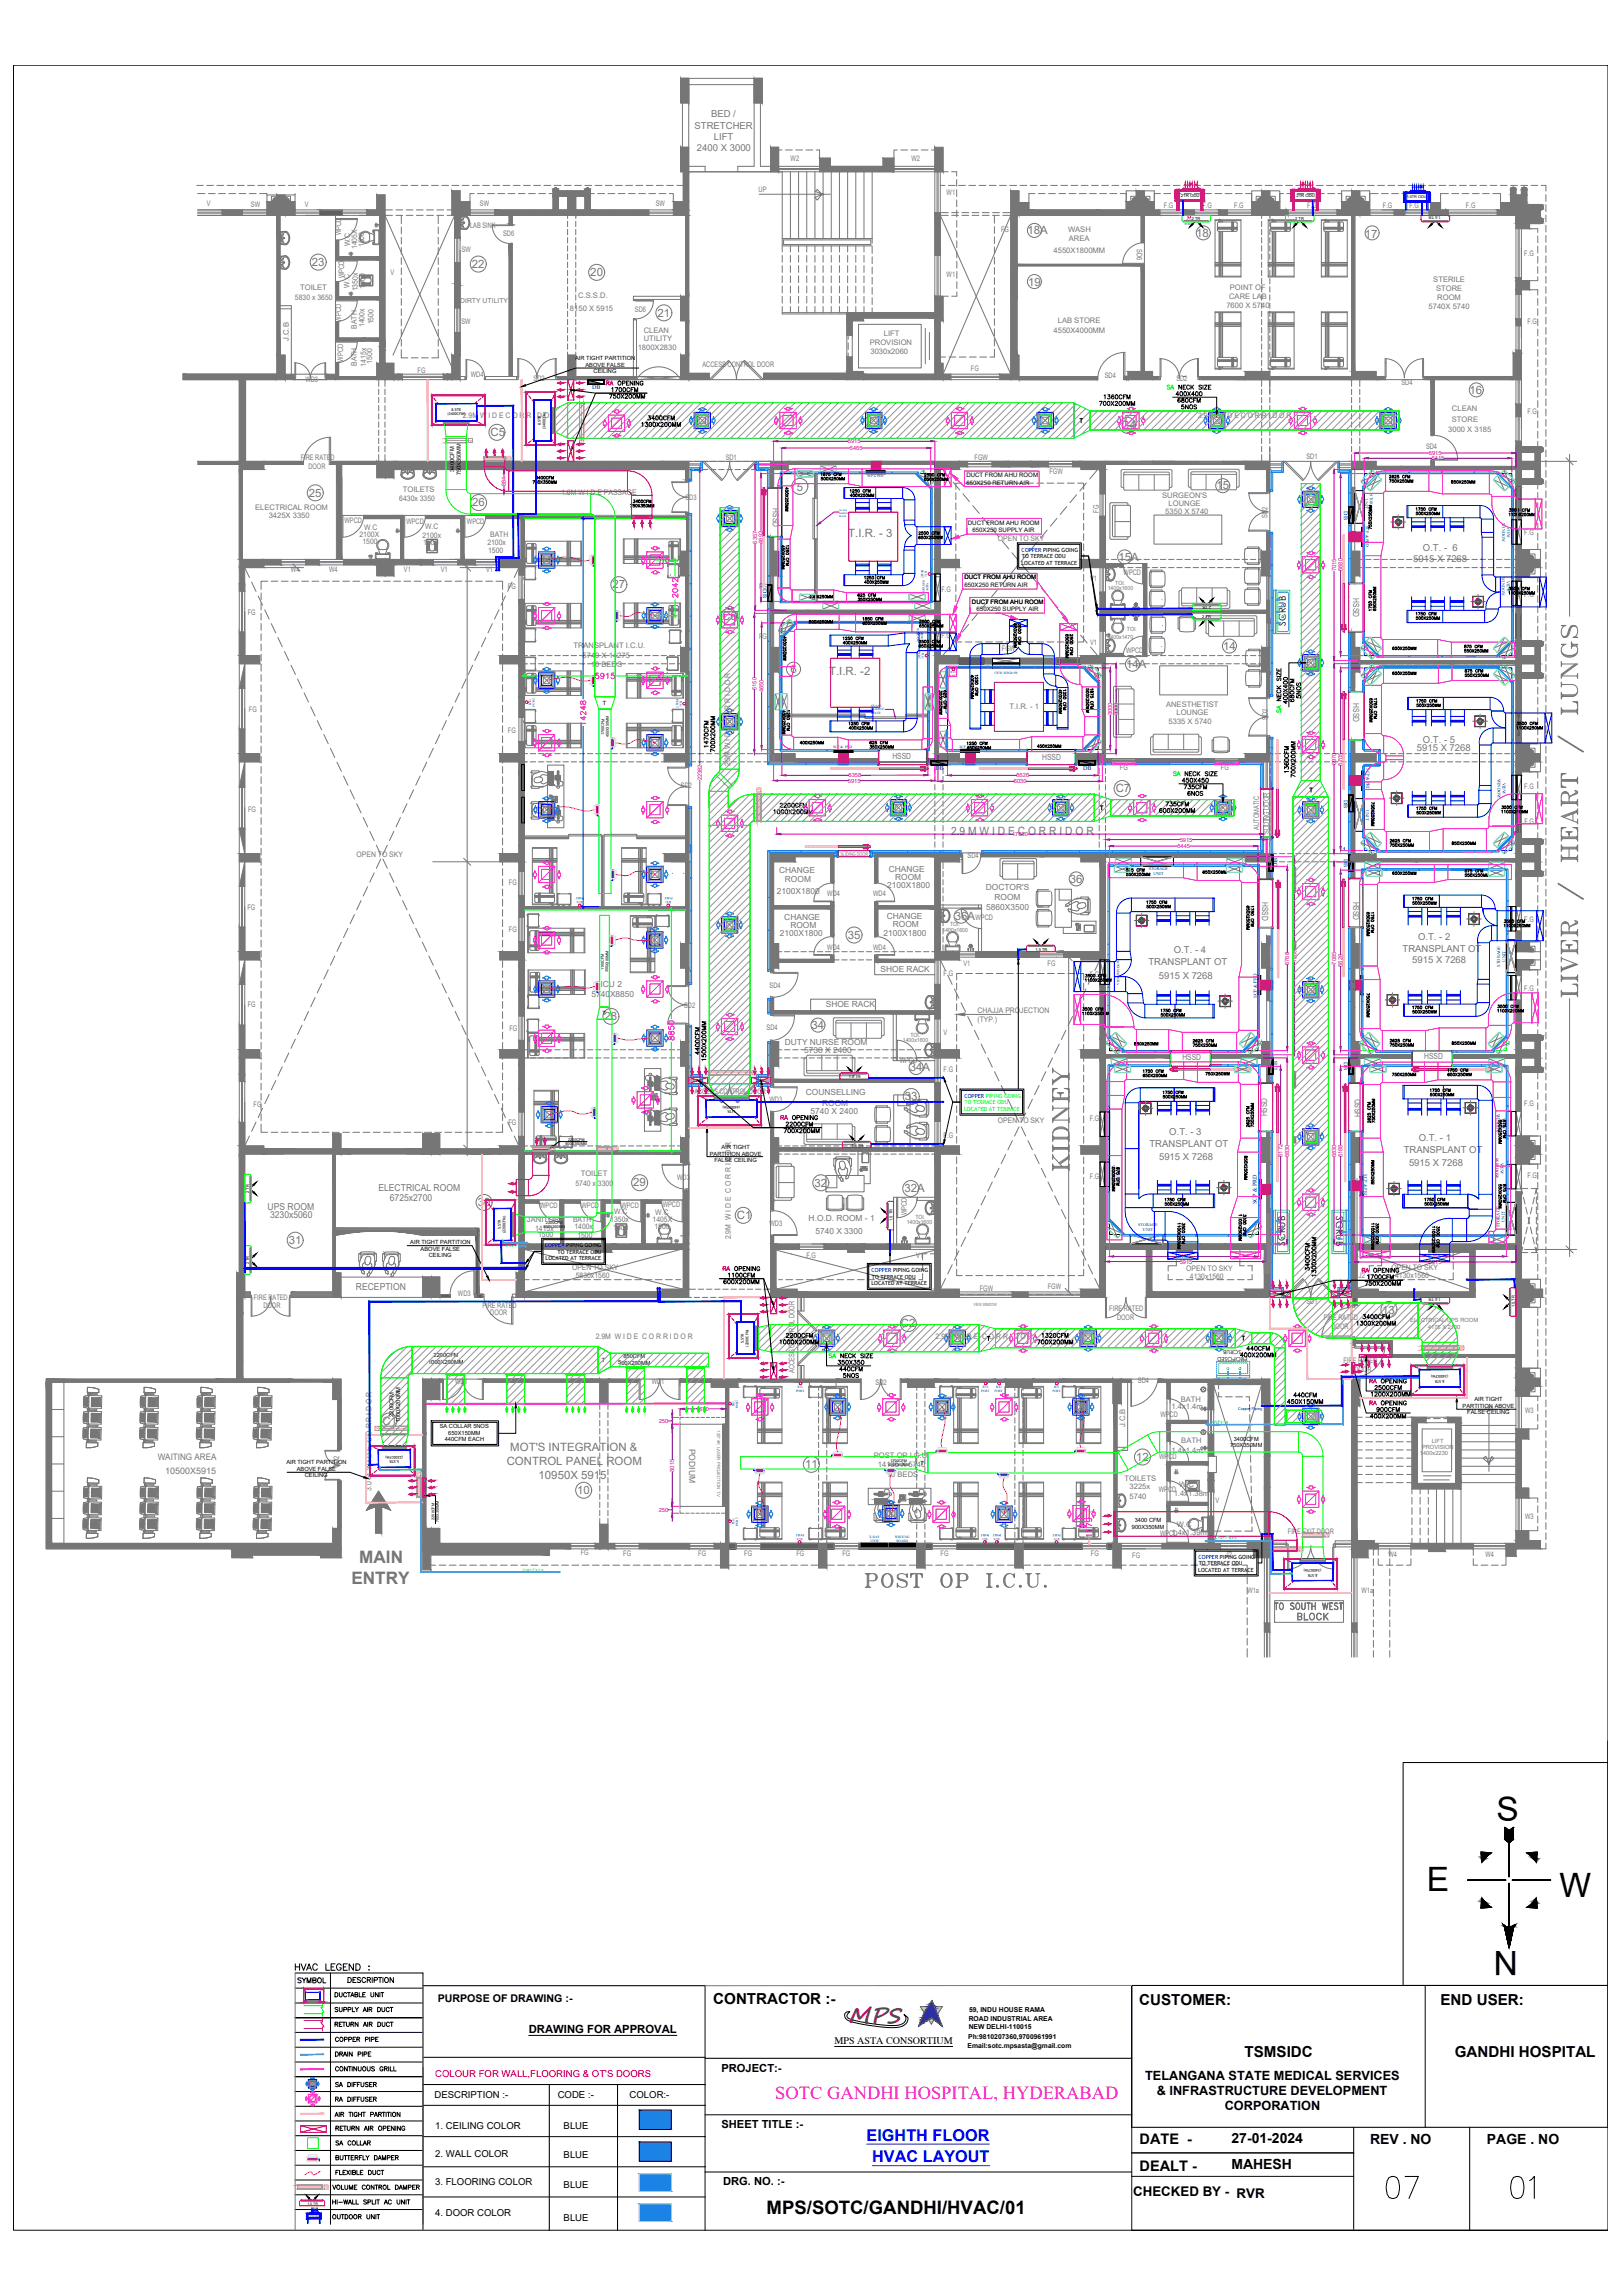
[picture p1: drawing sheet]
<svg xmlns="http://www.w3.org/2000/svg" width="594mm" height="841mm" viewBox="0 0 594 841" stroke-linecap="round" stroke-linejoin="round" font-family="sans-serif">
<defs><g id="words">
<text font-size="14.1" fill="#f0f" x="580.7" y="366.5" transform="rotate(-90 580.7 366.5)">LIVER / HEART / LUNGS</text>
<g font-size="12.8">
<text x="506.6" y="806.8">07</text>
<text x="552.1" y="806.8">01</text>
</g>
<g font-size="12.3">
<text x="548.1" y="667.4">S</text>
<text x="522.6" y="693">E</text>
<text x="571.1" y="695.2">W</text>
<text x="555.9" y="715" transform="rotate(-180 555.9 715)">N</text>
</g>
<text font-size="10.1" fill="#767676" x="392.3" y="430.4" transform="rotate(-90 392.3 430.4)">KIDNEY</text>
<text font-size="8.8" fill="#767676" x="315.7" y="582.8">POST OP I.C.U.</text>
<text font-size="8" fill="#991b1e" x="310.8" y="741.4">MPS</text>
<text font-size="6.8" fill="#f0f" x="284" y="769.2">SOTC GANDHI HOSPITAL, HYDERABAD</text>
<text font-size="6.8" x="280.8" y="811.5">MPS/SOTC/GANDHI/HVAC/01</text>
<g font-size="6.3" fill="#767676">
<text x="131.6" y="572.9">MAIN</text>
<text x="128.7" y="580.4">ENTRY</text>
</g>
<g font-size="6" fill="#00f">
<text x="317.4" y="784.5">EIGHTH FLOOR</text>
<text x="319.5" y="792.4">HVAC LAYOUT</text>
</g>
<g font-size="5.7" fill="#767676">
<text x="465.7" y="591.3">TO SOUTH WEST</text>
<text x="474.1" y="594.8">BLOCK</text>
</g>
<g font-size="5.6">
<text x="261.2" y="734.5">CONTRACTOR :-</text>
<text x="417.3" y="734.8">CUSTOMER:</text>
<text x="527.6" y="734.8">END USER:</text>
<text x="455.8" y="753.7">TSMSIDC</text>
<text x="532.9" y="753.7">GANDHI HOSPITAL</text>
</g>
<g font-size="5.3">
<text x="106.9" y="723.2">HVAC LEGEND :</text>
<text x="417.4" y="785.6">DATE -</text>
<text x="417.4" y="795.7">DEALT -</text>
</g>
<g font-size="5.1">
<text x="451" y="785.3">27-01-2024</text>
<text x="501.8" y="785.6">REV . NO</text>
<text x="544.6" y="785.6">PAGE . NO</text>
<text x="451" y="794.7">MAHESH</text>
</g>
<text font-size="4.9" fill="#b80000" x="107.9" y="727.8">SYMBOL</text>
<text font-size="4.9" x="415" y="804.9">CHECKED BY - RVR</text>
<g font-size="4.7">
<text x="419.4" y="762.1">TELANGANA STATE MEDICAL SERVICES</text>
<text x="423.7" y="767.7">&amp; INFRASTRUCTURE DEVELOPMENT</text>
<text x="448.6" y="773.3">CORPORATION</text>
</g>
<g font-size="4.4">
<text x="121.7" y="749.3">COPPER PIPE</text>
<text x="120.6" y="814.2">OUTDOOR UNIT</text>
</g>
<g font-size="4.2" fill="#767676">
<text x="376.4" y="85.8">18A</text>
<text x="438.1" y="86.9">18</text>
<text x="499.9" y="87.1">17</text>
<text x="114.2" y="97.4">23</text>
<text x="172.9" y="98.2">22</text>
<text x="216.2" y="101.2">20</text>
<text x="376.5" y="104.8">19</text>
<text x="240.8" y="116">21</text>
<text x="538.3" y="144.4">16</text>
<text x="179.7" y="159.8">C5</text>
<text x="410.6" y="157.2">C4</text>
<text x="291.9" y="179.8">5</text>
<text x="445.5" y="179.4">15</text>
<text x="113.1" y="182">25</text>
<text x="173" y="185.6">26</text>
<text x="310.7" y="196.8">T.I.R. - 3</text>
<text x="409.6" y="205.5">15A</text>
<text x="224.3" y="215.6">27</text>
<text x="264.5" y="227.3">C6</text>
<text x="448" y="238.1">14</text>
<text x="412.5" y="244.8">14A</text>
<text x="289.6" y="246.6">6</text>
<text x="303.7" y="247.3">T.I.R. -2</text>
<text x="408.7" y="290.3">C7</text>
<text x="348.3" y="306.1">2.9 M W I D E C O R R I D O R</text>
<text x="391.8" y="323.5">36</text>
<text x="349.7" y="337.1">36A</text>
<text x="310.5" y="344">35</text>
<text x="221.4" y="373.8">28</text>
<text x="297.3" y="377">34</text>
<text x="333.2" y="392.6">34A</text>
<text x="331.4" y="403.2">33</text>
<text x="232" y="434.8">29</text>
<text x="298.3" y="434.8">32</text>
<text x="331.2" y="436.9">32A</text>
<text x="175" y="442">30</text>
<text x="269.9" y="446.8">C1</text>
<text x="105.8" y="455.9">31</text>
<text x="506.3" y="481.4">13</text>
<text x="329.9" y="486.4">C2</text>
<text x="140.1" y="522.2">C1</text>
<text x="186.9" y="531.9">MOT'S INTEGRATION &amp;</text>
<text x="185.6" y="536.9">CONTROL PANEL ROOM</text>
<text x="294.8" y="538">11</text>
<text x="416.1" y="535.3">12</text>
<text x="197.3" y="541.9">10950X 5915</text>
<text x="211.4" y="547.5">10</text>
</g>
<g font-size="4.1">
<text x="193.7" y="745">DRAWING FOR APPROVAL</text>
<text x="264.3" y="759.5">PROJECT:-</text>
<text x="264.3" y="780">SHEET TITLE :-</text>
<text x="264.9" y="800.8">DRG. NO. :-</text>
</g>
<text font-size="3.9" x="160.3" y="733.7">PURPOSE OF DRAWING :-</text>
<text font-size="3.7" x="305.7" y="749.1">MPS ASTA CONSORTIUM</text>
<g font-size="3.5" fill="#767676">
<text x="254.4" y="47.2">STRETCHER</text>
<text x="260.4" y="43">BED /</text>
<text x="261.4" y="51.3">LIFT</text>
<text x="255.3" y="55.5">2400 X 3000</text>
<text x="521.1" y="202">O.T. - 6</text>
<text x="517.6" y="205.9">5915 X 7268</text>
<text x="518.9" y="275.2">5915 X 7268</text>
<text x="521.2" y="272.3">O.T. - 5</text>
<text x="519.4" y="344.4">O.T. - 2</text>
<text x="420.6" y="353.8">TRANSPLANT OT</text>
<text x="430" y="349.1">O.T. - 4</text>
<text x="513.7" y="348.9">TRANSPLANT OT</text>
<text x="517.3" y="352.9">5915 X 7268</text>
<text x="424.5" y="358.6">5915 X 7268</text>
<text x="428.3" y="416.1">O.T. - 3</text>
<text x="519.6" y="418">O.T. - 1</text>
<text x="421" y="420.2">TRANSPLANT OT</text>
<text x="424.5" y="425">5915 X 7268</text>
<text x="514.1" y="422.6">TRANSPLANT OT</text>
<text x="516.1" y="427.1">5915 X 7268</text>
<text x="138.6" y="436.5">ELECTRICAL ROOM</text>
<text x="98" y="443.5">UPS ROOM</text>
<text x="142.8" y="440.3">6725x2700</text>
<text x="98.9" y="446.4">3230x5060</text>
<text x="130.4" y="472.7">RECEPTION</text>
</g>
<g font-size="3.5">
<text x="470.9" y="229.3" transform="rotate(-90 470.9 229.3)">SCRUB</text>
<text x="489.4" y="445.7" transform="rotate(90 489.4 445.7)">SCRUB</text>
<text x="470.8" y="456.5" transform="rotate(-90 470.8 456.5)">SCRUB</text>
<text x="159.1" y="768.9">DESCRIPTION :-</text>
<text x="204.3" y="768.9">CODE :-</text>
<text x="230.6" y="768.9">COLOR:-</text>
<text x="159.4" y="780.3">1. CEILING COLOR</text>
<text x="206.4" y="780.3">BLUE</text>
<text x="159.4" y="790.6">2. WALL COLOR</text>
<text x="206.4" y="790.6">BLUE</text>
<text x="159.4" y="800.9">3. FLOORING COLOR</text>
<text x="206.4" y="801.7">BLUE</text>
<text x="159.4" y="811.9">4. DOOR COLOR</text>
<text x="206.4" y="813.9">BLUE</text>
</g>
<text font-size="3.5" fill="#f00" x="159.4" y="761.2">COLOUR FOR WALL,FLOORING &amp; OT'S DOORS</text>
<g font-size="3.3" fill="#767676">
<text x="57.7" y="534.9">WAITING AREA</text>
<text x="60.5" y="540.1">10500X5915</text>
</g>
<g font-size="3.1" fill="#767676">
<text x="283" y="186.3" transform="rotate(90 283 186.3)">HSSD</text>
<text x="495.6" y="219.3" transform="rotate(90 495.6 219.3)">HSSD</text>
<text x="495.6" y="257.7" transform="rotate(90 495.6 257.7)">HSSD</text>
<text x="326.8" y="278.3">HSSD</text>
<text x="381.7" y="278.7">HSSD</text>
<text x="285.4" y="320.1">CHANGE</text>
<text x="287.5" y="323.1">ROOM</text>
<text x="325.5" y="319.5">CHANGE</text>
<text x="327.9" y="322.6">ROOM</text>
<text x="284.6" y="327.4">2100X1800</text>
<text x="325" y="325.6">2100X1800</text>
<text x="361.1" y="326.1">DOCTOR'S</text>
<text x="364.3" y="329.8">ROOM</text>
<text x="361.2" y="333.4">5860X3500</text>
<text x="462.2" y="330.5" transform="rotate(90 462.2 330.5)">HSSD</text>
<text x="495.6" y="330.4" transform="rotate(90 495.6 330.4)">HSSD</text>
<text x="287.3" y="337">CHANGE</text>
<text x="289.5" y="340.1">ROOM</text>
<text x="324.8" y="336.7">CHANGE</text>
<text x="327" y="339.9">ROOM</text>
<text x="285.6" y="343.1">2100X1800</text>
<text x="323.6" y="342.9">2100X1800</text>
<text x="322.5" y="356.1">SHOE RACK</text>
<text x="216.6" y="365.5">5740X8850</text>
<text x="220" y="361.9">ICU 2</text>
<text x="302.5" y="369.1">SHOE RACK</text>
<text x="287.4" y="382.9">DUTY NURSE ROOM</text>
<text x="294.5" y="385.9">5730 X 2400</text>
<text x="433.1" y="388.3">HSSD</text>
<text x="521.6" y="388.1">HSSD</text>
<text x="295.1" y="401.2">COUNSELLING</text>
<text x="301.1" y="405.2">ROOM</text>
<text x="296.9" y="408.4">5740 X 2400</text>
<text x="464.1" y="409.1" transform="rotate(-90 464.1 409.1)">HSSD</text>
<text x="498.5" y="409.5" transform="rotate(-90 498.5 409.5)">HSSD</text>
<text x="296.2" y="447.3">H.O.D. ROOM - 1</text>
<text x="298.6" y="452.4">5740 X 3300</text>
<text x="252.4" y="530.9" transform="rotate(90 252.4 530.9)">PODIUM</text>
</g>
<g font-size="2.8" fill="#767676">
<text x="289.6" y="59">W2</text>
<text x="333.8" y="59">W2</text>
<text x="277.8" y="70.3">UP</text>
<text x="346.7" y="71.4">W1</text>
<text x="75.7" y="75.5">V</text>
<text x="91.9" y="75.8">SW</text>
<text x="111.6" y="75.9">V</text>
<text x="175.8" y="75.4">SW</text>
<text x="240.2" y="75.4">SW</text>
<text x="426.3" y="76.1">F.G</text>
<text x="440.4" y="76.1">F.G</text>
<text x="452.1" y="76.1">F.G</text>
<text x="478.8" y="76.1">F.G</text>
<text x="506.5" y="76.1">F.G</text>
<text x="516.2" y="76.1">F.G</text>
<text x="536.9" y="76.1">F.G</text>
<text x="172.2" y="83.4">LAB SINK</text>
<text x="124.9" y="86.1" transform="rotate(-90 124.9 86.1)">WPCD</text>
<text x="184.3" y="86.6">SD6</text>
<text x="366.7" y="85.1">FG</text>
<text x="391.2" y="85">WASH</text>
<text x="391.5" y="88.4">AREA</text>
<text x="128.2" y="90.3" transform="rotate(-90 128.2 90.3)">W.C</text>
<text x="130.9" y="91.3" transform="rotate(-90 130.9 91.3)">1405X</text>
<text x="133.3" y="90.6" transform="rotate(-90 133.3 90.6)">1500</text>
<text x="169.1" y="92.2">SW</text>
<text x="385.9" y="92.8">4550X1800MM</text>
<text x="416.4" y="91.4" transform="rotate(90 416.4 91.4)">SD6</text>
<text x="558.3" y="93.8">F.G</text>
<text x="126" y="101.9" transform="rotate(-90 126 101.9)">WPCD</text>
<text x="143" y="100.6">V</text>
<text x="346.7" y="101.3">W1</text>
<text x="109.9" y="106.2">TOILET</text>
<text x="128" y="105.4" transform="rotate(-90 128 105.4)">W.C</text>
<text x="131.1" y="106.8" transform="rotate(-90 131.1 106.8)">1350x</text>
<text x="133.8" y="105.7" transform="rotate(-90 133.8 105.7)">1500</text>
<text x="450.5" y="106.1">POINT OF</text>
<text x="525" y="103.3">STERILE</text>
<text x="526" y="106.7">STORE</text>
<text x="108" y="109.8">5830 x 3650</text>
<text x="211.8" y="109.1">C.S.S.D.</text>
<text x="449.2" y="112.8">7600 X 5740</text>
<text x="450.2" y="109.5">CARE LAB</text>
<text x="523.3" y="113.4">5740X 5740</text>
<text x="526.4" y="110">ROOM</text>
<text x="124.9" y="117.9" transform="rotate(-90 124.9 117.9)">WPCD</text>
<text x="133.6" y="119.9" transform="rotate(-90 133.6 119.9)">1400x</text>
<text x="136.8" y="118.9" transform="rotate(-90 136.8 118.9)">1500</text>
<text x="169" y="118.7">SW</text>
<text x="208.8" y="114.1">8150 X 5915</text>
<text x="232.5" y="114.3">SD6</text>
<text x="387.4" y="118.2">LAB STORE</text>
<text x="559.4" y="118.7">F.G</text>
<text x="105.8" y="125" transform="rotate(-90 105.8 125)">J.C.B</text>
<text x="130.8" y="120.5" transform="rotate(-90 130.8 120.5)">BATH</text>
<text x="235.8" y="125">UTILITY</text>
<text x="235.8" y="122">CLEAN</text>
<text x="323.7" y="123.1">LIFT</text>
<text x="385.9" y="121.9">4550X4000MM</text>
<text x="233.6" y="128.3">1800X2830</text>
<text x="318.6" y="126.4">PROVISION</text>
<text x="318.8" y="129.9">3030x2060</text>
<text x="125.7" y="132.5" transform="rotate(-90 125.7 132.5)">WPCD</text>
<text x="130.8" y="134.1" transform="rotate(-90 130.8 134.1)">BATH</text>
<text x="134.2" y="134.3" transform="rotate(-90 134.2 134.3)">1415x</text>
<text x="136.3" y="133.3" transform="rotate(-90 136.3 133.3)">1500</text>
<text x="153" y="136.5">FG</text>
<text x="257.3" y="134.6">ACCESS CONTROL DOOR</text>
<text x="355.6" y="136.1">FG</text>
<text x="111.9" y="140">WD3</text>
<text x="172.5" y="138.1">WD4</text>
<text x="195.4" y="139.5">SD2</text>
<text x="404.6" y="138.5">SD4</text>
<text x="430.9" y="139.5">SD2</text>
<text x="513.3" y="141">SD4</text>
<text x="169.6" y="153.2">2.9M W I D E C O R R I D O R</text>
<text x="438.9" y="153.1">2.9M W I D E C O R R I D O R</text>
<text x="531.8" y="154.8">STORE</text>
<text x="531.8" y="150.8">CLEAN</text>
<text x="559.4" y="151.7">F.G</text>
<text x="530.4" y="158.3">3000 X 3185</text>
<text x="522.3" y="164.4">SD4</text>
<text x="110.1" y="168.6">FIRE RATED</text>
<text x="112.9" y="171.9">DOOR</text>
<text x="265.8" y="168.5">SD1</text>
<text x="356.9" y="168.4">FGW</text>
<text x="384.4" y="173.9">FGW</text>
<text x="478.5" y="168.2">SD1</text>
<text x="146.2" y="183.7">6430x 3350</text>
<text x="147.5" y="180.2">TOILETS</text>
<text x="205.6" y="181.6">1.6M W I D E PASSAGE</text>
<text x="251.1" y="183.2">SD3</text>
<text x="425.6" y="182.7">SURGEON'S</text>
<text x="428" y="185.4">LOUNGE</text>
<text x="93.5" y="186.7">ELECTRICAL ROOM</text>
<text x="98.4" y="189.9">3425X 3350</text>
<text x="126.2" y="191.7">WPCD</text>
<text x="402.4" y="187.9" transform="rotate(-90 402.4 187.9)">FG</text>
<text x="426.8" y="188.5">5350 X 5740</text>
<text x="464.3" y="189.9" transform="rotate(-90 464.3 189.9)">SD2</text>
<text x="131.7" y="196.9">2100X</text>
<text x="133.4" y="194.2">W.C</text>
<text x="148.9" y="192.1">WPCD</text>
<text x="154.8" y="197.1">2100x</text>
<text x="155.7" y="194">W.C</text>
<text x="171" y="192">WPCD</text>
<text x="179.5" y="196.8">BATH</text>
<text x="558.3" y="196">F.G</text>
<text x="132.8" y="199.3">1500</text>
<text x="155" y="199.8">1500</text>
<text x="178.5" y="199.6">2100x</text>
<text x="178.8" y="202.8">1500</text>
<text x="365.5" y="198.4">OPEN TO SKY</text>
<text x="106.6" y="209.7">W4</text>
<text x="120.6" y="209.7">W4</text>
<text x="147.9" y="209.6">V1</text>
<text x="161.4" y="209.6">V1</text>
<text x="178" y="209.6">V1</text>
<text x="186.1" y="215.7">FG</text>
<text x="278" y="215.9">FG</text>
<text x="399.2" y="213">V1</text>
<text x="411.5" y="210.8">WPCD</text>
<text x="344.8" y="217.1">F.G</text>
<text x="558.3" y="218.8">F.G</text>
<text x="90.7" y="225.3">FG</text>
<text x="344.8" y="233.9">F.G</text>
<text x="210" y="237.5">TRANSPLANT I.C.U.</text>
<text x="278" y="234.3">FG</text>
<text x="367" y="238.6">FGW</text>
<text x="399.2" y="236.3">V1</text>
<text x="412.4" y="239.5">WPCD</text>
<text x="213.4" y="241.2">5740 X 14275</text>
<text x="216.4" y="244.4">10 BEDS</text>
<text x="91.2" y="260.8">FG</text>
<text x="369.7" y="259.9">T.I.R. - 1</text>
<text x="427.1" y="259">ANESTHETIST</text>
<text x="430.9" y="262">LOUNGE</text>
<text x="464.4" y="263.8" transform="rotate(-90 464.4 263.8)">SD2</text>
<text x="186.1" y="268.6">FG</text>
<text x="428" y="265.3">5335 X 5740</text>
<text x="267.4" y="280.8" transform="rotate(-90 267.4 280.8)">2.9M W I D E C O R R I D O R</text>
<text x="410.2" y="282.2">FG</text>
<text x="447.2" y="282.3">FG</text>
<text x="249.4" y="288.9">SD2</text>
<text x="558.3" y="289.1">F.G</text>
<text x="90.9" y="297.6">FG</text>
<text x="461.2" y="304" transform="rotate(-90 461.2 304)">AUTOMATIC</text>
<text x="464.9" y="305.7" transform="rotate(-90 464.9 305.7)">SLIDING DOOR</text>
<text x="558.4" y="301.8">F.G</text>
<text x="130.6" y="314.2">OPEN TO SKY</text>
<text x="354.4" y="314.4">SD4</text>
<text x="186.4" y="324.2">FG</text>
<text x="303" y="328.4">WD4</text>
<text x="319.8" y="328.4">WD4</text>
<text x="90.6" y="333.4">FG</text>
<text x="186.4" y="341.5">FG</text>
<text x="357.3" y="337">WPCD</text>
<text x="558.3" y="337.7">F.G</text>
<text x="303" y="348.1">WD4</text>
<text x="319.8" y="348.1">WD4</text>
<text x="352.9" y="354">V1</text>
<text x="383.7" y="354">FG</text>
<text x="345.6" y="357.7">F.G</text>
<text x="399.2" y="358.1">F.G</text>
<text x="281.9" y="361.9">SD4</text>
<text x="558.3" y="363">F.G</text>
<text x="90.7" y="369">FG</text>
<text x="250.6" y="369.2">SD2</text>
<text x="358.1" y="371.1">CHAJJA PROJECTION</text>
<text x="186.6" y="377.9">FG</text>
<text x="280.8" y="377.6">SD4</text>
<text x="358" y="374.4">(TYP.)</text>
<text x="345.6" y="379.3">V</text>
<text x="329.5" y="389.6">WPCD</text>
<text x="345.6" y="392.8">F.G</text>
<text x="254.3" y="400.9">ACCESS CONTROL DOOR</text>
<text x="92.9" y="405.7">FG</text>
<text x="281.9" y="403.9">WD3</text>
<text x="558.3" y="405.3">F.G</text>
<text x="186.2" y="412.1">FG</text>
<text x="365.5" y="411.5">OPEN TO SKY</text>
<text x="399.2" y="410.7">F.G</text>
<text x="345.6" y="416.9">F.G</text>
<text x="212.7" y="430.9">TOILET</text>
<text x="399.2" y="431.9">F.G</text>
<text x="559.4" y="431.6">F.G</text>
<text x="210.8" y="434.6">5740 x 3300</text>
<text x="248" y="432.3">WD3</text>
<text x="197.8" y="442.5">WPCD</text>
<text x="213" y="442.5">WPCD</text>
<text x="227.6" y="442.5">WPCD</text>
<text x="242.8" y="442.5">WPCD</text>
<text x="193" y="447.8">JANITOR</text>
<text x="209.9" y="447.6">BATH</text>
<text x="223.5" y="448">1350x</text>
<text x="224.9" y="444.9">W.C</text>
<text x="239" y="447.7">1405X</text>
<text x="240" y="445.1">W.C</text>
<text x="281.9" y="449.1">WD3</text>
<text x="332.1" y="445.3" transform="rotate(-90 332.1 445.3)">WPCD</text>
<text x="196" y="451">1415x</text>
<text x="197.1" y="453.2">1500</text>
<text x="210.4" y="450.4">1400x</text>
<text x="211.5" y="453.6">1500</text>
<text x="224.6" y="450.6">1500</text>
<text x="239.7" y="450.2">1500</text>
<text x="267.6" y="454.2" transform="rotate(-90 267.6 454.2)">2.9M W I D E C O R R I D O R</text>
<text x="295.4" y="460.9">F.G</text>
<text x="335.6" y="460.9">V1</text>
<text x="209.5" y="465.4">OPEN TO SKY</text>
<text x="434.5" y="465.8">OPEN TO SKY</text>
<text x="509.6" y="465.4">OPEN TO SKY</text>
<text x="210.9" y="468.4">5830x1560</text>
<text x="358.9" y="473.1">FGW</text>
<text x="383.8" y="472.5">FGW</text>
<text x="435.8" y="468.8">4130x1560</text>
<text x="497.7" y="468.2">J2</text>
<text x="511" y="468.4">4130x1560</text>
<text x="93" y="476.4">FIRE RATED</text>
<text x="96.5" y="479.4">DOOR</text>
<text x="167.7" y="474.8">WD3</text>
<text x="176.8" y="479.2">FIRE RATED</text>
<text x="478.5" y="478">SD1</text>
<text x="179.6" y="481.9">DOOR</text>
<text x="406.3" y="480.3">FIRE RATED</text>
<text x="409.1" y="483.6">DOOR</text>
<text x="484.9" y="483.6">FIRE RATED</text>
<text x="218.2" y="490.9">2.9M W I D E C O R R I D O R</text>
<text x="342.7" y="490.9">2.9M W I D E C O R R I D O R</text>
<text x="487.7" y="486.9">DOOR</text>
<text x="291" y="503.1" transform="rotate(-90 291 503.1)">ACCESS CONTROL DOOR</text>
<text x="492.1" y="499.4">FIRE RATED</text>
<text x="496.1" y="502.7">DOOR</text>
<text x="166.7" y="507.4">WD1</text>
<text x="238.7" y="507.4">WD1</text>
<text x="320.7" y="507.6">SD2</text>
<text x="416.8" y="506.8">SD4</text>
<text x="432.4" y="513.7">BATH</text>
<text x="425" y="519.2">WPCD</text>
<text x="429" y="516.5">1.4x1.4m</text>
<text x="543.9" y="517.6">UP</text>
<text x="558.6" y="518">W3</text>
<text x="412.1" y="523.1" transform="rotate(-90 412.1 523.1)">J.C.B</text>
<text x="445.2" y="522.7">V</text>
<text x="429" y="532.4">1.4x1.4m</text>
<text x="432.7" y="528.7">BATH</text>
<text x="124.2" y="538.1" transform="rotate(-90 124.2 538.1)">WD2</text>
<text x="320.1" y="534.4">POST OP I.C.U.</text>
<text x="321.5" y="537.7">14135 X 5740</text>
<text x="424.6" y="534.8">WPCD</text>
<text x="324.9" y="541.1">10 BEDS</text>
<text x="411.8" y="542.6">TOILETS</text>
<text x="413.7" y="545.7">3225x</text>
<text x="431.8" y="545">W.C</text>
<text x="136.1" y="546.3" transform="rotate(-90 136.1 546.3)">3.0 M W I D E C O R R I D O R</text>
<text x="413.7" y="549.2">5740</text>
<text x="424.5" y="546.9">WPCD</text>
<text x="429.9" y="548.3">1.4x1.38m</text>
<text x="445.2" y="550.7">V</text>
<text x="558.6" y="556.7">W3</text>
<text x="424.9" y="562.9">WPCD</text>
<text x="429" y="562.6">1.4x1.39m</text>
<text x="431" y="559.5">W.C</text>
<text x="471.7" y="562.2">FIRE EXIT DOOR</text>
<text x="212.7" y="569.7">FG</text>
<text x="228.3" y="570.2">FG</text>
<text x="255.8" y="570.2">FG</text>
<text x="272.6" y="570.2">FG</text>
<text x="291.7" y="570.2">FG</text>
<text x="308.5" y="570.2">FG</text>
<text x="344.5" y="570.2">FG</text>
<text x="399.5" y="570.2">FG</text>
<text x="414.7" y="570.8">FG</text>
<text x="449" y="570.7">J2</text>
<text x="508.5" y="570.5">W4</text>
<text x="544.1" y="570.5">W4</text>
<text x="456.9" y="583.9">W1a</text>
<text x="498.7" y="583.9">W1a</text>
</g>
<text font-size="2.5" fill="#767676" x="168.5" y="110.9">DIRTY UTILITY</text>
<g font-size="2.5">
<text x="354.9" y="737.4">59, INDU HOUSE RAMA</text>
<text x="354.8" y="740.5">ROAD INDUSTRIAL AREA</text>
<text x="354.8" y="743.5">NEW DELHI-110015</text>
<text x="354.6" y="747.2">Ph:9810207360,9700961991</text>
<text x="354.4" y="750.7">Email:sotc.mpsasta@gmail.com</text>
</g>
<g font-size="2.2" fill="#00f">
<text x="216.9" y="142.6">DB</text>
<text x="492.2" y="187.4" transform="rotate(90 492.2 187.4)">DB</text>
<text x="279.4" y="216" transform="rotate(90 279.4 216)">DB</text>
<text x="396.7" y="282">DB</text>
<text x="342.6" y="282">DB</text>
<text x="492.2" y="293" transform="rotate(90 492.2 293)">DB</text>
<text x="467.9" y="317.6" transform="rotate(-90 467.9 317.6)">DB</text>
<text x="492.2" y="314.8" transform="rotate(90 492.2 314.8)">DB</text>
<text x="492.2" y="389.2" transform="rotate(90 492.2 389.2)">DB</text>
<text x="467.9" y="392" transform="rotate(-90 467.9 392)">DB</text>
<text x="460.3" y="441.4" transform="rotate(-90 460.3 441.4)">SCP &amp; PRD</text>
</g>
<g font-size="2.2">
<text x="353.9" y="174.8">DUCT FROM AHU ROOM</text>
<text x="354" y="177.6">650X250 RETURN AIR</text>
<text x="354.5" y="192.3">DUCT FROM AHU ROOM</text>
<text x="356.2" y="195">650X250 SUPPLY AIR</text>
<text x="353.2" y="212.3">DUCT FROM AHU ROOM</text>
<text x="353.2" y="215.1">650X250 RETURN AIR</text>
<text x="356" y="221.3">DUCT FROM AHU ROOM</text>
<text x="357.7" y="224">650X250 SUPPLY AIR</text>
</g>
<g font-size="2.1">
<text x="210.7" y="131.9">AIR TIGHT PARTITION</text>
<text x="214.5" y="134.3">ABOVE FALSE</text>
<text x="217.4" y="136.7">CEILING</text>
<text x="166.4" y="172.9" transform="rotate(-90 166.4 172.9)">3400CFM</text>
<text x="168.8" y="174.2" transform="rotate(-90 168.8 174.2)">750X350MM</text>
<text x="374.1" y="207">LOCATED AT TERRACE</text>
<text x="374.2" y="204.6">TO TERRACE ODU</text>
<text x="220.8" y="258.3">T</text>
<text x="220.7" y="372">T</text>
<text x="260" y="423.5">PARTITION ABOVE</text>
<text x="261.6" y="425.9">FALSE CEILING</text>
<text x="264.3" y="421">AIR TIGHT</text>
<text x="150.3" y="456">AIR TIGHT PARTITION</text>
<text x="154.1" y="458.4">ABOVE FALSE</text>
<text x="157" y="460.8">CEILING</text>
<text x="199.8" y="461.8">LOCATED AT TERRACE</text>
<text x="204.2" y="459.4">TO TERRACE ODU</text>
<text x="319.2" y="471">LOCATED AT TERRACE</text>
<text x="319.3" y="468.6">TO TERRACE ODU</text>
<text x="158.8" y="497.4">2200CFM</text>
<text x="228.3" y="497.6">850CFM</text>
<text x="454.6" y="494.7" transform="rotate(-180 454.6 494.7)">SCRUB</text>
<text x="456.9" y="497.2" transform="rotate(180 456.9 497.2)">PROPOSED</text>
<text x="156.8" y="499.8">1000X200MM</text>
<text x="220.4" y="499.2">T</text>
<text x="226.4" y="500">500X200MM</text>
<text x="535.7" y="515.9">PARTITION ABOVE</text>
<text x="540.1" y="513.5">AIR TIGHT</text>
<text x="144.2" y="519.2" transform="rotate(-90 144.2 519.2)">2200CFM</text>
<text x="146.6" y="521.2" transform="rotate(-90 146.6 521.2)">1000X200MM</text>
<text x="537.4" y="518.3">FALSE CEILING</text>
<text x="161" y="523.3">SA COLLAR 5NOS</text>
<text x="164.2" y="525.8">650X150MM</text>
<text x="162.9" y="528.2">440CFM EACH</text>
<text x="450.5" y="530.4">750X350MM</text>
<text x="451.9" y="528">3400CFM</text>
<text x="104.9" y="536.6">AIR TIGHT PARTITION</text>
<text x="108.7" y="539">ABOVE FALSE</text>
<text x="337.1" y="537">T</text>
<text x="111.7" y="541.4">CEILING</text>
<text x="415.6" y="557.9">3400 CFM</text>
<text x="414.6" y="560.3">900X350MM</text>
<text x="438.9" y="576">LOCATED AT TERRACE</text>
<text x="439" y="573.6">TO TERRACE ODU</text>
</g>
<g font-size="2.1" fill="#b8008a">
<text x="310.5" y="162.4">5915</text>
<text x="311.3" y="164.9">5465</text>
<text x="523.4" y="166.7">5915</text>
<text x="524.4" y="168.7">5415</text>
<text x="185.3" y="178.2" transform="rotate(-90 185.3 178.2)">884</text>
<text x="277.3" y="199.2" transform="rotate(-90 277.3 199.2)">5357</text>
<text x="279.4" y="199.3" transform="rotate(-90 279.4 199.3)">4692</text>
<text x="489.4" y="209.4" transform="rotate(-90 489.4 209.4)">7015</text>
<text x="491.7" y="209.2" transform="rotate(-90 491.7 209.2)">6680</text>
<text x="277" y="252.8" transform="rotate(-90 277 252.8)">5150</text>
<text x="279.7" y="253.8" transform="rotate(-90 279.7 253.8)">4650</text>
<text x="407.4" y="262" transform="rotate(-90 407.4 262)">3000</text>
<text x="409.5" y="262" transform="rotate(-90 409.5 262)">3300</text>
<text x="489.4" y="280.3" transform="rotate(-90 489.4 280.3)">6970</text>
<text x="491.7" y="280.5" transform="rotate(-90 491.7 280.5)">6705</text>
<text x="257.1" y="286" transform="rotate(-90 257.1 286)">22382</text>
<text x="310.5" y="286.8">5915</text>
<text x="310.8" y="284.8">5358</text>
<text x="371.3" y="287.1">6030</text>
<text x="372.3" y="284.9">5526</text>
<text x="370.7" y="306.4">17860</text>
<text x="431.2" y="310.8">5445</text>
<text x="432.1" y="308.4">5915</text>
<text x="472.2" y="353.6" transform="rotate(-90 472.2 353.6)">6768</text>
<text x="474.8" y="352.6" transform="rotate(-90 474.8 352.6)">7268</text>
<text x="489.4" y="353.5" transform="rotate(-90 489.4 353.5)">7085</text>
<text x="491.7" y="354.3" transform="rotate(-90 491.7 354.3)">6628</text>
<text x="469.8" y="423.9" transform="rotate(-90 469.8 423.9)">6172</text>
<text x="472.2" y="424.1" transform="rotate(-90 472.2 424.1)">6830</text>
<text x="489.4" y="424.1" transform="rotate(-90 489.4 424.1)">6830</text>
<text x="491.7" y="424" transform="rotate(-90 491.7 424)">6188</text>
<text x="431.3" y="461.2">5465</text>
<text x="523.1" y="461.2">5265</text>
<text x="432.1" y="463.1">5915</text>
<text x="523.4" y="463.2">5915</text>
<text x="241.3" y="521.4">250</text>
<text x="255" y="517">1670</text>
<text x="246.9" y="539.3" transform="rotate(-90 246.9 539.3)">3015</text>
<text x="241.3" y="554">250</text>
</g>
<g font-size="2.1" fill="#00f">
<text x="374.2" y="202.1">COPPER PIPING GOING</text>
<text x="353.3" y="402.3">COPPER PIPING GOING</text>
<text x="199.6" y="457">COPPER PIPING GOING</text>
<text x="319.2" y="466.2">COPPER PIPING GOING</text>
<text x="439" y="571.2">COPPER PIPING GOING</text>
</g>
<g font-size="2.1" fill="#767676">
<text x="408.5" y="214.4">TOI.</text>
<text x="405.7" y="216.3">1400x1600</text>
<text x="412.7" y="231.3">TOI.</text>
<text x="405.7" y="234.1">1400x1470</text>
<text x="345.2" y="341.5">1400x1600</text>
<text x="348" y="339.5">TOI.</text>
<text x="330.7" y="382">1400x1600</text>
<text x="333.5" y="380">TOI.</text>
<text x="332.1" y="448.6">1400x1600</text>
<text x="335.3" y="446.6">TOI.</text>
<text x="516.5" y="484.6">ELECTRICAL/UPS ROOM</text>
<text x="523.1" y="487.1">4175 X 2100</text>
<text x="520.1" y="533.3">1400x2230</text>
<text x="520.8" y="531">PROVISION</text>
<text x="524.4" y="528.8">LIFT</text>
</g>
<g font-size="2.1" fill="#0f0">
<text x="353.1" y="407.1">LOCATED AT TERRACE</text>
<text x="353.2" y="404.7">TO TERRACE ODU</text>
</g>
<text font-size="1.9" fill="#767676" x="307.8" y="313.6">SLIDING DOOR</text>
<text font-size="1.8" fill="#00f" x="460.3" y="365.6" transform="rotate(-90 460.3 365.6)">SCP &amp; PRD</text>
<g font-size="1.7" fill="#00f">
<text x="500.5" y="281.4" transform="rotate(90 500.5 281.4)">SCP &amp; PRD</text>
<text x="548.5" y="285.3" transform="rotate(90 548.5 285.3)">WINDOW</text>
<text x="550.3" y="286.8" transform="rotate(90 550.3 286.8)">VIEW</text>
<text x="500.3" y="296.7" transform="rotate(90 500.3 296.7)">UNIT</text>
<text x="502.2" y="294.8" transform="rotate(90 502.2 294.8)">STORAGE</text>
<text x="551.4" y="352.4" transform="rotate(-90 551.4 352.4)">UNIT</text>
<text x="549.5" y="354.3" transform="rotate(-90 549.5 354.3)">STORAGE</text>
<text x="548.2" y="408.2" transform="rotate(90 548.2 408.2)">WINDOW</text>
<text x="550.1" y="409.7" transform="rotate(90 550.1 409.7)">VIEW</text>
<text x="547.7" y="424.5" transform="rotate(90 547.7 424.5)">WINDOW</text>
<text x="407.2" y="427" transform="rotate(90 407.2 427)">WINDOW</text>
<text x="409.1" y="428.5" transform="rotate(90 409.1 428.5)">VIEW</text>
<text x="499.6" y="430.4" transform="rotate(90 499.6 430.4)">SCP &amp; PRD</text>
<text x="549.6" y="426" transform="rotate(90 549.6 426)">VIEW</text>
<text x="549.3" y="449.7" transform="rotate(-90 549.3 449.7)">STORAGE</text>
<text x="551.2" y="447.8" transform="rotate(-90 551.2 447.8)">UNIT</text>
</g>
<g font-size="1.6">
<text x="432.5" y="72.2">2TR ODU</text>
<text x="474.8" y="72.2">2TR ODU</text>
</g>
<g font-size="1.6" fill="#767676">
<text x="356.6" y="478.6">VIEW WINDOW</text>
<text x="262.7" y="524.1" transform="rotate(90 262.7 524.1)">120&quot; 4K LASER PROJECTION T.V</text>
</g>
<g font-size="1.5">
<text x="436.5" y="80.5">2 TR</text>
<text x="474.4" y="80.5">2 TR</text>
<text x="527.7" y="79.3" transform="rotate(-180 527.7 79.3)">1.5 TR</text>
<text x="440.4" y="226.4">2 TR</text>
<text x="443.6" y="222" transform="rotate(-180 443.6 222)">2 TR</text>
<text x="379.2" y="348.4">1.5 TR</text>
<text x="310.9" y="395.1">1.5 TR</text>
<text x="311.8" y="420.2">1.5 TR</text>
<text x="91.3" y="437.2" transform="rotate(-90 91.3 437.2)">2 TR</text>
<text x="326.9" y="447.5" transform="rotate(-90 326.9 447.5)">1.5 TR</text>
<text x="91.3" y="463.3" transform="rotate(-90 91.3 463.3)">2 TR</text>
<text x="527.7" y="475.8" transform="rotate(-180 527.7 475.8)">1.5 TR</text>
<text x="554.8" y="479.1" transform="rotate(-90 554.8 479.1)">1.5 TR</text>
</g>
<g font-size="1.5" fill="#00f">
<text x="499.9" y="182.9" transform="rotate(90 499.9 182.9)">UNIT</text>
<text x="501.7" y="181.1" transform="rotate(90 501.7 181.1)">STORAGE</text>
<text x="550.2" y="191.8" transform="rotate(90 550.2 191.8)">WINDOW</text>
<text x="500.2" y="192.8" transform="rotate(90 500.2 192.8)">SCP &amp; PRD</text>
<text x="552" y="193.2" transform="rotate(90 552 193.2)">VIEW</text>
<text x="550.1" y="211.5" transform="rotate(90 550.1 211.5)">WINDOW</text>
<text x="551.9" y="212.9" transform="rotate(90 551.9 212.9)">VIEW</text>
<text x="420.7" y="318.7">STORAGE</text>
<text x="422.5" y="320.5">UNIT</text>
<text x="416.9" y="449.4">STORAGE</text>
<text x="418.6" y="451.1">UNIT</text>
</g>
<g font-size="1.4">
<text x="515.2" y="72.7">1.5TR ODU</text>
<text x="163.9" y="152.1">(3400CFM)</text>
<text x="165.4" y="150.5">8.5TR</text>
<text x="198.1" y="155.8" transform="rotate(-90 198.1 155.8)">8.5TR</text>
<text x="199.8" y="157.3" transform="rotate(-90 199.8 157.3)">(3400CFM)</text>
<text x="221.3" y="269.4" transform="rotate(-90 221.3 269.4)">1700CFM</text>
<text x="222.9" y="270.2" transform="rotate(-90 222.9 270.2)">450X350MM</text>
<text x="221.2" y="355.5" transform="rotate(-90 221.2 355.5)">1100CFM</text>
<text x="222.8" y="356.4" transform="rotate(-90 222.8 356.4)">350X300MM</text>
<text x="269.5" y="406.9" transform="rotate(-180 269.5 406.9)">11TR</text>
<text x="271.1" y="405.2" transform="rotate(-180 271.1 405.2)">(4400CFM)</text>
<text x="207.1" y="419.6">600X350MM</text>
<text x="208" y="418">2200CFM</text>
<text x="200" y="448.5">2200CFM</text>
<text x="183.4" y="450.5" transform="rotate(-90 183.4 450.5)">5.5TR</text>
<text x="185.1" y="451.9" transform="rotate(-90 185.1 451.9)">(2200CFM)</text>
<text x="199.1" y="450.1">550X350MM</text>
<text x="272.4" y="492.2" transform="rotate(-90 272.4 492.2)">5.5TR</text>
<text x="274.1" y="493.6" transform="rotate(-90 274.1 493.6)">(2200CFM)</text>
<text x="529.1" y="505.7" transform="rotate(-180 529.1 505.7)">8.5TR</text>
<text x="530.5" y="504" transform="rotate(-180 530.5 504)">(3400CFM)</text>
<text x="147.6" y="533.5" transform="rotate(-180 147.6 533.5)">(2200CFM)</text>
<text x="146.2" y="535.2" transform="rotate(-180 146.2 535.2)">5.5TR</text>
<text x="325.3" y="537.2">450X350MM</text>
<text x="326.1" y="535.6">1700CFM</text>
<text x="159.2" y="556.9" transform="rotate(-90 159.2 556.9)">2200CFM</text>
<text x="160.8" y="557.9" transform="rotate(-90 160.8 557.9)">700X300MM</text>
<text x="484" y="575" transform="rotate(-180 484 575)">(3400CFM)</text>
<text x="482.6" y="576.7" transform="rotate(-180 482.6 576.7)">8.5TR</text>
</g>
<g font-size="1.4" fill="#0ff">
<text x="185.3" y="456.8">Drain Piping</text>
<text x="442.3" y="521.4">Drain Piping</text>
<text x="445.4" y="564.1">Drain Piping</text>
<text x="191.5" y="575.7">Drain Piping</text>
</g>
<text font-size="1.4" fill="#00f" x="453.6" y="516.6">Copper Piping</text>
<g font-size="1.3" fill="#00f">
<text x="305.1" y="274.3">SCP &amp; PRD</text>
<text x="351.4" y="274.2">SCP &amp; PRD</text>
</g>
<text font-size="1.3" x="112.6" y="808">1.5 TR</text>
<g font-size="1.2" fill="#00f">
<text x="433.9" y="82.4">PORT</text>
<text x="434.5" y="81.1">R.O.</text>
<text x="317.7" y="174.7">SCP &amp; PRD</text>
<text x="337.4" y="208.7" transform="rotate(90 337.4 208.7)">PORT</text>
<text x="338.7" y="209.3" transform="rotate(90 338.7 209.3)">R.O.</text>
<text x="337.8" y="212.6" transform="rotate(90 337.8 212.6)">WINDOW</text>
<text x="339.2" y="213.7" transform="rotate(90 339.2 213.7)">VIEW</text>
<text x="335.8" y="230" transform="rotate(90 335.8 230)">WINDOW</text>
<text x="337.2" y="231.1" transform="rotate(90 337.2 231.1)">VIEW</text>
<text x="336.3" y="238.6" transform="rotate(90 336.3 238.6)">PORT</text>
<text x="337.7" y="239.2" transform="rotate(90 337.7 239.2)">R.O.</text>
<text x="347.6" y="248.2">PORT</text>
<text x="348.1" y="246.8">R.O.</text>
<text x="364.1" y="247">VIEW WINDOW</text>
<text x="247.6" y="256.3" transform="rotate(90 247.6 256.3)">PORT</text>
<text x="249" y="256.8" transform="rotate(90 249 256.8)">R.O.</text>
<text x="194.6" y="258.4" transform="rotate(-90 194.6 258.4)">R.O.</text>
<text x="195.9" y="258.9" transform="rotate(-90 195.9 258.9)">PORT</text>
<text x="319" y="260.3">SLIDING</text>
<text x="319" y="258.9">GLASS</text>
<text x="319.1" y="261.7">DOOR</text>
<text x="214" y="328.8" transform="rotate(-180 214 328.8)">PORT</text>
<text x="246.4" y="328.8" transform="rotate(-180 246.4 328.8)">PORT</text>
<text x="213.4" y="330.1" transform="rotate(-180 213.4 330.1)">R.O.</text>
<text x="245.8" y="330.1" transform="rotate(-180 245.8 330.1)">R.O.</text>
<text x="410" y="360.8" transform="rotate(-90 410 360.8)">VIEW WINDOW</text>
<text x="292.1" y="508.7">R.O.</text>
<text x="360" y="508.7">R.O.</text>
<text x="364.9" y="508.7">R.O.</text>
<text x="386" y="508.7">R.O.</text>
<text x="269" y="515.4" transform="rotate(-90 269 515.4)">R.O.</text>
<text x="291.6" y="510">PORT</text>
<text x="359.4" y="510">PORT</text>
<text x="364.3" y="510">PORT</text>
<text x="385.5" y="510">PORT</text>
<text x="270.4" y="516" transform="rotate(-90 270.4 516)">PORT</text>
<text x="269" y="558.5" transform="rotate(-90 269 558.5)">R.O.</text>
<text x="270.4" y="559.1" transform="rotate(-90 270.4 559.1)">PORT</text>
<text x="293.9" y="563.4" transform="rotate(-180 293.9 563.4)">R.O.</text>
<text x="294.5" y="562.1" transform="rotate(-180 294.5 562.1)">PORT</text>
<text x="318.3" y="563.6">X-RAY</text>
<text x="327.8" y="563.7">WRITING</text>
<text x="361.7" y="563.4" transform="rotate(-180 361.7 563.4)">R.O.</text>
<text x="362.3" y="562.1" transform="rotate(-180 362.3 562.1)">PORT</text>
<text x="366.1" y="563.4" transform="rotate(-180 366.1 563.4)">R.O.</text>
<text x="366.7" y="562.1" transform="rotate(-180 366.7 562.1)">PORT</text>
<text x="388" y="563.4" transform="rotate(-180 388 563.4)">R.O.</text>
<text x="388.6" y="562.1" transform="rotate(-180 388.6 562.1)">PORT</text>
<text x="318.7" y="565">VIEW</text>
<text x="328.3" y="565.1">BOARD</text>
</g>
<g font-size="1" fill="#ffbf00">
<text x="171.7" y="161.8">FD</text>
<text x="212.6" y="161.4" transform="rotate(90 212.6 161.4)">FD</text>
<text x="185.7" y="168.5">FD</text>
<text x="278.3" y="290.2" transform="rotate(-90 278.3 290.2)">FD</text>
<text x="275.5" y="393.5">FD</text>
<text x="201.9" y="421.4">FD</text>
<text x="225" y="421.4">FD</text>
<text x="534.7" y="494.3">FD</text>
<text x="138.7" y="523.1" transform="rotate(-180 138.7 523.1)">FD</text>
<text x="153.8" y="540.8" transform="rotate(-90 153.8 540.8)">FD</text>
<text x="485.4" y="562.8">FD</text>
<text x="475.9" y="568">FD</text>
<text x="118.8" y="801.9">FD</text>
</g>
<g font-size=".9" fill="#00f">
<text x="307.3" y="188.3">SLIDING</text>
<text x="307.3" y="187.3">GLASS</text>
<text x="307.3" y="189.4">DOOR</text>
</g>
<text font-size=".8" x="112.9" y="812.3">1.5TR ODU</text>
</g></defs>
<!-- layer: 0 -->
<g fill="#767676" stroke="#767676" stroke-width=".37">
<path d="M310.6 278h11.1z"/>
<path d="M339.6 278h2.8z"/>
<path d="M463.9 425.9h1.2v8.2z"/>
<path d="M463.9 437.5h1.2z"/>
<path d="M495 425.9h1.2v6.9z"/>
<path d="M495 354.7h1.2v4.5z"/>
<path d="M463.9 354.7h1.2v4.5z"/>
<path d="M463.9 362.7h1.2z"/>
<path d="M463.9 195.1h1.2z"/>
<path d="M357.1 278h19z"/>
<path d="M357.1 279.2h19z"/>
<path d="M443.5 386.5h18.6z"/>
<path d="M443.5 386.5h18.6v1.2z"/>
<path d="M558.1 68.7h.3z"/>
<path d="M554.1 68.7h.3z"/>
<path d="M81.4 76.9h7.4z"/>
<path d="M84.9 78.9h3.9z"/>
<path d="M101.1 72.5h.3z"/>
<path d="M215.1 69h.3z"/>
<path d="M494.7 72.5h.3z"/>
<path d="M461.8 72.5h.3z"/>
<path d="M415.8 72.5h.3z"/>
<path d="M412 138h.3z"/>
<path d="M427.4 512.5h1.2z"/>
<path d="M282.2 365.9h1.1z"/>
<path d="M86.6 481.1h2.3z"/>
<path d="M259.7 136.8v1.2z"/>
<path d="M259.7 138v1.1z"/>
<path d="M320.2 547.3h4.8v.3z"/>
<path d="M322.3 548.3h.7z"/>
<path d="M325.1 550.1h.3z"/>
<path d="M325.2 550.2h.2z"/>
<path d="M332.9 547.3h4.9v.3z"/>
<path d="M335 548.3h.7z"/>
<path d="M337.8 550.1h.4z"/>
<path d="M337.9 550.2h.2z"/>
<path d="M203.8 284.2h.3z"/>
<path d="M204.9 285.6h.3z"/>
<path d="M203.7 285.7l.4 .1z"/>
<path d="M203.8 296.9l.3 .1z"/>
<path d="M204.9 298.3h.3z"/>
<path d="M203.7 298.4l.4 .1z"/>
<path d="M350.4 371.7l3-.5v1z"/>
<path d="M138.7 546.5l3.5 5.6h-7.1z"/>
<path d="M139.8 552.1h2.4l.9 1.3z"/>
<path d="M251.1 175.9v.3z"/>
<path d="M251.1 175.9h1.2v.3z"/>
<path d="M251.1 176.2h.6z"/>
<path d="M251.7 176.2h.6z"/>
<path d="M251.1 188.2h1.2z"/>
<path d="M133.2 188.9h14.6z"/>
<path d="M133.2 190h13.5z"/>
<path d="M144.2 169.1h108.1v3z"/>
<path d="M238.5 409.2h.3z"/>
<path d="M237.4 409.3h.3z"/>
<path d="M238.5 410.6h.3z"/>
<path d="M238.5 396.4h.3z"/>
<path d="M237.4 396.6h.3z"/>
<path d="M238.5 397.9h.3z"/>
<path d="M240.7 394.6h.6z"/>
<path d="M282.2 354.7h1.1z"/>
<path d="M555.2 234.9h9.2zM555.2 234.9h9.2z"/>
<path d="M555.2 234.9h9.3zM555.2 234.9h9.3z"/>
<path d="M555.2 234.9l9.4 .1zM555.2 234.9l9.4 .1z"/>
<path d="M555.2 235l9.6 .1zM555.2 235l9.6 .1z"/>
<path d="M555.2 235.1l9.7 .1zM555.2 235.1l9.7 .1z"/>
<path d="M555.2 235.2l9.8 .1zM555.2 235.2l9.8 .1z"/>
<path d="M555.2 235.3l9.9 .1zM555.2 235.3l9.9 .1z"/>
<path d="M555.2 235.4l9.9 .1zM555.2 235.4l9.9 .1z"/>
<path d="M555.2 235.5l10 .1zM555.2 235.5l10 .1z"/>
<path d="M555.2 235.6l10 .2zM555.2 235.6l10 .2z"/>
<path d="M555.2 235.8l10 .1zM555.2 235.8l10 .1z"/>
<path d="M555.2 235.9h10zM555.2 235.9l10 .2z"/>
<path d="M555.2 236.1h10zM555.2 236.1l10 .1z"/>
<path d="M555.2 236.2h10zM555.2 236.2l9.9 .1z"/>
<path d="M555.2 236.3h9.9zM555.2 236.3l9.8 .2z"/>
<path d="M555.2 236.5h9.8zM555.2 236.5l9.8 .1z"/>
<path d="M555.2 236.6h9.8zM555.2 236.6l9.6 .1z"/>
<path d="M555.2 236.7h9.6zM555.2 236.7l9.5 .1z"/>
<path d="M555.2 236.8h9.5zM555.2 236.8h9.4z"/>
<path d="M555.2 236.8h9.4zM555.2 236.8l9.3 .1z"/>
<path d="M555.2 236.9h9.3zM555.2 236.9h9.1z"/>
<path d="M555.2 236.9h9.1zM555.2 236.9h9z"/>
<path d="M555.2 236.9l2 3.3v-3.3zM555.2 236.9l2 3.3h-2z"/>
<path d="M562.2 236.9l2 3.3v-3.3zM562.2 236.9l2 3.3h-2z"/>
<path d="M562.7 240.2l1.5 3v-3zM562.7 240.2l1.5 3h-1.5z"/>
<path d="M562.2 243.2l2 3.4v-3.4zM562.2 243.2l2 3.4h-2z"/>
<path d="M555.2 243.2l2 3.4v-3.4zM555.2 243.2l2 3.4h-2z"/>
<path d="M555.2 246.6h9.2zM555.2 246.6h9.2z"/>
<path d="M555.2 246.6h9.3zM555.2 246.6h9.3z"/>
<path d="M555.2 246.6l9.4 .1zM555.2 246.6l9.4 .1z"/>
<path d="M555.2 246.7h9.6zM555.2 246.7h9.6z"/>
<path d="M555.2 246.7l9.7 .1zM555.2 246.7l9.7 .1z"/>
<path d="M555.2 246.8l9.8 .1zM555.2 246.8l9.8 .1z"/>
<path d="M555.2 246.9l9.9 .1zM555.2 246.9l9.9 .1z"/>
<path d="M555.2 247l9.9 .2zM555.2 247l9.9 .2z"/>
<path d="M555.2 247.2l10 .1zM555.2 247.2l10 .1z"/>
<path d="M555.2 247.3l10 .1zM555.2 247.3l10 .1z"/>
<path d="M555.2 247.4l10 .2zM555.2 247.4l10 .2z"/>
<path d="M555.2 247.6h10zM555.2 247.6l10 .1z"/>
<path d="M555.2 247.7h10zM555.2 247.7l10 .2z"/>
<path d="M555.2 247.9h10zM555.2 247.9l9.9 .1z"/>
<path d="M555.2 248h9.9zM555.2 248l9.9 .1z"/>
<path d="M555.2 248.1h9.9zM555.2 248.1l9.8 .1z"/>
<path d="M555.2 248.2h9.8zM555.2 248.2l9.7 .1z"/>
<path d="M555.2 248.3h9.7zM555.2 248.3l9.6 .1z"/>
<path d="M555.2 248.4h9.6zM555.2 248.4l9.4 .1z"/>
<path d="M555.2 248.5h9.4zM555.2 248.5h9.3z"/>
<path d="M555.2 248.5h9.3zM555.2 248.5l9.2 .1z"/>
<path d="M555.2 248.6h9.2zM555.2 248.6h9z"/>
<path d="M555.2 177.4l2 1.2v-1.2zM555.2 177.4l2 1.2h-2z"/>
<path d="M555.2 187.6l2 2.9v-2.9zM555.2 187.6l2 2.9h-2z"/>
<path d="M555.2 199.5l2 1.9v-1.9zM555.2 199.5l2 1.9h-2z"/>
<path d="M555.2 211.6l2 1.4v-1.4zM555.2 211.6l2 1.4h-2z"/>
<path d="M555.2 222l2 2.9v-2.9zM555.2 222l2 2.9h-2z"/>
<path d="M555.2 233.9l2 1v-1zM555.2 233.9l2 1h-2z"/>
<path d="M555.2 234.9l2 .7v-.7zM555.2 234.9l2 .7h-2z"/>
<path d="M448.3 455.9l14.8 2v-2zM448.3 455.9l14.8 2h-14.8z"/>
<path d="M430.9 455.9l8.5 2v-2zM430.9 455.9l8.5 2h-8.5z"/>
<path d="M402.9 360.7l2 20v-20zM402.9 360.7l2 20h-2zM402.9 380.7l2 4v-4zM402.9 380.7l2 4h-2z"/>
<path d="M369.4 169.1l8.5 2v-2zM369.4 169.1l8.5 2h-8.5z"/>
<path d="M282.2 220l1.1 8.3v-8.3zM282.2 220l1.1 8.3h-1.1z"/>
<path d="M283.3 223.6l59.1 1.2v-1.2zM283.3 223.6l59.1 1.2h-59.1z"/>
<path d="M282.2 196.8l1.1 5.2v-5.2zM282.2 196.8l1.1 5.2h-1.1z"/>
<path d="M322.6 169.1l19.8 1.1v-1.1zM322.6 169.1l19.8 1.1h-19.8z"/>
<path d="M288.6 169.1l30.5 1.1v-1.1zM288.6 169.1l30.5 1.1h-30.5z"/>
<path d="M282.2 172.1l1.1 6.6v-6.6zM282.2 172.1l1.1 6.6h-1.1z"/>
<path d="M342.4 243.2l1.1 33v-33zM342.4 243.2l1.1 33h-1.1z"/>
<path d="M403.7 243.2l1.2 33v-33zM403.7 243.2l1.2 33h-1.2z"/>
<path d="M310.6 278l11.1 1.1v-1.1zM310.6 278l11.1 1.1h-11.1z"/>
<path d="M310.6 279.1h11.1zM310.6 279.1l4.8 .1z"/>
<path d="M339.6 278l2.8 1.2v-1.2zM339.6 278l2.8 1.2h-2.8z"/>
<path d="M310.6 279.2h29zM310.6 279.2h29z"/>
<path d="M310.6 279.2h31.8zM310.6 279.2h31.8z"/>
<path d="M291.2 278l15.9 1.2v-1.2zM291.2 278l15.9 1.2h-15.9z"/>
<path d="M291.2 279.2h51.2zM291.2 279.2h51.2z"/>
<path d="M555.2 163.7h9.2zM555.2 163.7h9.2z"/>
<path d="M555.2 163.7l9.3 .1zM555.2 163.7l9.3 .1z"/>
<path d="M555.2 163.8h9.4zM555.2 163.8h9.4z"/>
<path d="M555.2 163.8l9.6 .1zM555.2 163.8l9.6 .1z"/>
<path d="M555.2 163.9l9.7 .1zM555.2 163.9l9.7 .1z"/>
<path d="M555.2 164l9.8 .1zM555.2 164l9.8 .1z"/>
<path d="M555.2 164.1l9.9 .1zM555.2 164.1l9.9 .1z"/>
<path d="M555.2 164.2l9.9 .1zM555.2 164.2l9.9 .1z"/>
<path d="M555.2 164.3l10 .2zM555.2 164.3l10 .2z"/>
<path d="M555.2 164.5l10 .1zM555.2 164.5l10 .1z"/>
<path d="M555.2 164.6l10 .1zM555.2 164.6l10 .1z"/>
<path d="M555.2 164.7h10zM555.2 164.7l10 .2z"/>
<path d="M555.2 164.9h10zM555.2 164.9l10 .1z"/>
<path d="M555.2 165h10zM555.2 165l9.9 .2z"/>
<path d="M555.2 165.2h9.9zM555.2 165.2l9.8 .1z"/>
<path d="M555.2 165.3h9.8zM555.2 165.3l9.8 .1z"/>
<path d="M555.2 165.4h9.8zM555.2 165.4l9.6 .1z"/>
<path d="M555.2 165.5h9.6zM555.2 165.5l9.5 .1z"/>
<path d="M555.2 165.6h9.5zM555.2 165.6l9.4 .1z"/>
<path d="M555.2 165.7h9.4zM555.2 165.7h9.3z"/>
<path d="M555.2 165.7h9.3zM555.2 165.7h9.1z"/>
<path d="M555.2 165.7h9.1zM555.2 165.7h9z"/>
<path d="M562.2 165.7l2 3.4v-3.4zM562.2 165.7l2 3.4h-2z"/>
<path d="M555.2 165.7l2 3.4v-3.4zM555.2 165.7l2 3.4h-2z"/>
<path d="M562.7 169.1l1.5 3v-3zM562.7 169.1l1.5 3h-1.5z"/>
<path d="M562.2 172.1l2 3.3v-3.3zM562.2 172.1l2 3.3h-2z"/>
<path d="M555.2 172.1l2 3.3v-3.3zM555.2 172.1l2 3.3h-2z"/>
<path d="M555.2 175.4h9.2zM555.2 175.4h9.2z"/>
<path d="M555.2 175.4h9.3zM555.2 175.4h9.3z"/>
<path d="M555.2 175.4l9.4 .1zM555.2 175.4l9.4 .1z"/>
<path d="M555.2 175.5l9.6 .1zM555.2 175.5l9.6 .1z"/>
<path d="M555.2 175.6l9.7 .1zM555.2 175.6l9.7 .1z"/>
<path d="M555.2 175.7l9.8 .1zM555.2 175.7l9.8 .1z"/>
<path d="M555.2 175.8l9.9 .1zM555.2 175.8l9.9 .1z"/>
<path d="M555.2 175.9l9.9 .1zM555.2 175.9l9.9 .1z"/>
<path d="M555.2 176l10 .1zM555.2 176l10 .1z"/>
<path d="M555.2 176.1l10 .2zM555.2 176.1l10 .2z"/>
<path d="M555.2 176.3l10 .1zM555.2 176.3l10 .1z"/>
<path d="M555.2 176.4h10zM555.2 176.4l10 .1z"/>
<path d="M555.2 176.5h10zM555.2 176.5l10 .2z"/>
<path d="M555.2 176.7h10zM555.2 176.7l9.9 .1z"/>
<path d="M555.2 176.8h9.9zM555.2 176.8l9.9 .1z"/>
<path d="M555.2 176.9h9.9zM555.2 176.9l9.8 .2z"/>
<path d="M555.2 177.1h9.8zM555.2 177.1l9.7 .1z"/>
<path d="M555.2 177.2h9.7zM555.2 177.2h9.6z"/>
<path d="M555.2 177.2h9.6zM555.2 177.2l9.4 .1z"/>
<path d="M555.2 177.3h9.4zM555.2 177.3l9.3 .1z"/>
<path d="M555.2 177.4h9.3zM555.2 177.4h9.2z"/>
<path d="M555.2 177.4h9.2zM555.2 177.4h9z"/>
<path d="M555.2 307.5h9.2zM555.2 307.5h9.2z"/>
<path d="M555.2 307.5h9.3zM555.2 307.5h9.3z"/>
<path d="M555.2 307.5l9.4 .1zM555.2 307.5l9.4 .1z"/>
<path d="M555.2 307.6h9.6zM555.2 307.6h9.6z"/>
<path d="M555.2 307.6l9.7 .1zM555.2 307.6l9.7 .1z"/>
<path d="M555.2 307.7l9.8 .1zM555.2 307.7l9.8 .1z"/>
<path d="M555.2 307.8l9.9 .2zM555.2 307.8l9.9 .2z"/>
<path d="M555.2 308l9.9 .1zM555.2 308l9.9 .1z"/>
<path d="M555.2 308.1l10 .1zM555.2 308.1l10 .1z"/>
<path d="M555.2 308.2l10 .2zM555.2 308.2l10 .2z"/>
<path d="M555.2 308.4l10 .1zM555.2 308.4l10 .1z"/>
<path d="M555.2 308.5h10zM555.2 308.5l10 .1z"/>
<path d="M555.2 308.6h10zM555.2 308.6l10 .2z"/>
<path d="M555.2 308.8h10zM555.2 308.8l9.9 .1z"/>
<path d="M555.2 308.9h9.9zM555.2 308.9l9.8 .1z"/>
<path d="M555.2 309h9.8zM555.2 309l9.8 .2z"/>
<path d="M555.2 309.2h9.8zM555.2 309.2l9.6 .1z"/>
<path d="M555.2 309.3h9.6zM555.2 309.3h9.5z"/>
<path d="M555.2 309.3h9.5zM555.2 309.3l9.4 .1z"/>
<path d="M555.2 309.4h9.4zM555.2 309.4h9.3z"/>
<path d="M555.2 309.4h9.3zM555.2 309.4l9.1 .1z"/>
<path d="M555.2 309.5h9.1zM555.2 309.5h9z"/>
<path d="M562.2 309.5l2 3.3v-3.3zM562.2 309.5l2 3.3h-2z"/>
<path d="M555.2 309.5l2 3.3v-3.3zM555.2 309.5l2 3.3h-2z"/>
<path d="M562.7 312.8l1.5 3v-3zM562.7 312.8l1.5 3h-1.5z"/>
<path d="M562.2 315.8l2 3.4v-3.4zM562.2 315.8l2 3.4h-2z"/>
<path d="M555.2 315.8l2 3.4v-3.4zM555.2 315.8l2 3.4h-2z"/>
<path d="M555.2 319.2h9.2zM555.2 319.2h9.2z"/>
<path d="M555.2 319.2h9.3zM555.2 319.2h9.3z"/>
<path d="M555.2 319.2h9.4zM555.2 319.2h9.4z"/>
<path d="M555.2 319.2l9.6 .1zM555.2 319.2l9.6 .1z"/>
<path d="M555.2 319.3l9.7 .1zM555.2 319.3l9.7 .1z"/>
<path d="M555.2 319.4l9.8 .1zM555.2 319.4l9.8 .1z"/>
<path d="M555.2 319.5l9.9 .1zM555.2 319.5l9.9 .1z"/>
<path d="M555.2 319.6l9.9 .1zM555.2 319.6l9.9 .1z"/>
<path d="M555.2 319.7l10 .2zM555.2 319.7l10 .2z"/>
<path d="M555.2 319.9l10 .1zM555.2 319.9l10 .1z"/>
<path d="M555.2 320l10 .2zM555.2 320l10 .2z"/>
<path d="M555.2 320.2h10zM555.2 320.2l10 .1z"/>
<path d="M555.2 320.3h10zM555.2 320.3l10 .1z"/>
<path d="M555.2 320.4h10zM555.2 320.4l9.9 .2z"/>
<path d="M555.2 320.6h9.9zM555.2 320.6l9.9 .1z"/>
<path d="M555.2 320.7h9.9zM555.2 320.7l9.8 .1z"/>
<path d="M555.2 320.8h9.8zM555.2 320.8l9.7 .1z"/>
<path d="M555.2 320.9h9.7zM555.2 320.9l9.6 .1z"/>
<path d="M555.2 321h9.6zM555.2 321l9.4 .1z"/>
<path d="M555.2 321.1h9.4zM555.2 321.1h9.3z"/>
<path d="M555.2 321.1h9.3zM555.2 321.1h9.2z"/>
<path d="M555.2 321.1h9.2zM555.2 321.1l9 .1z"/>
<path d="M555.2 379.4h9.2zM555.2 379.4h9.2z"/>
<path d="M555.2 379.4h9.3zM555.2 379.4h9.3z"/>
<path d="M555.2 379.4h9.4zM555.2 379.4h9.4z"/>
<path d="M555.2 379.4l9.6 .1zM555.2 379.4l9.6 .1z"/>
<path d="M555.2 379.5l9.7 .1zM555.2 379.5l9.7 .1z"/>
<path d="M555.2 379.6l9.8 .1zM555.2 379.6l9.8 .1z"/>
<path d="M555.2 379.7l9.9 .1zM555.2 379.7l9.9 .1z"/>
<path d="M555.2 379.8l9.9 .1zM555.2 379.8l9.9 .1z"/>
<path d="M555.2 379.9l10 .2zM555.2 379.9l10 .2z"/>
<path d="M555.2 380.1l10 .1zM555.2 380.1l10 .1z"/>
<path d="M555.2 380.2l10 .2zM555.2 380.2l10 .2z"/>
<path d="M555.2 380.4h10zM555.2 380.4l10 .1z"/>
<path d="M555.2 380.5h10zM555.2 380.5l10 .1z"/>
<path d="M555.2 380.6h10zM555.2 380.6l9.9 .2z"/>
<path d="M555.2 380.8h9.9zM555.2 380.8l9.9 .1z"/>
<path d="M555.2 380.9h9.9zM555.2 380.9l9.8 .1z"/>
<path d="M555.2 381h9.8zM555.2 381l9.7 .1z"/>
<path d="M555.2 381.1h9.7zM555.2 381.1l9.6 .1z"/>
<path d="M555.2 381.2h9.6zM555.2 381.2l9.4 .1z"/>
<path d="M555.2 381.3h9.4zM555.2 381.3h9.3z"/>
<path d="M555.2 381.3h9.3zM555.2 381.3h9.2z"/>
<path d="M555.2 381.3h9.2zM555.2 381.3l9 .1z"/>
<path d="M562.2 381.4l2 3.3v-3.3zM562.2 381.4l2 3.3h-2z"/>
<path d="M555.2 381.4l2 3.3v-3.3zM555.2 381.4l2 3.3h-2z"/>
<path d="M562.2 387.7l2 3.3v-3.3zM562.2 387.7l2 3.3h-2z"/>
<path d="M555.2 387.7l2 3.3v-3.3zM555.2 387.7l2 3.3h-2z"/>
<path d="M555.2 391h9.2zM555.2 391h9.2z"/>
<path d="M555.2 391l9.3 .1zM555.2 391l9.3 .1z"/>
<path d="M555.2 391.1h9.4zM555.2 391.1h9.4z"/>
<path d="M555.2 391.1l9.6 .1zM555.2 391.1l9.6 .1z"/>
<path d="M555.2 391.2l9.7 .1zM555.2 391.2l9.7 .1z"/>
<path d="M555.2 391.3l9.8 .1zM555.2 391.3l9.8 .1z"/>
<path d="M555.2 391.4l9.9 .1zM555.2 391.4l9.9 .1z"/>
<path d="M555.2 391.5l9.9 .1zM555.2 391.5l9.9 .1z"/>
<path d="M555.2 391.6l10 .2zM555.2 391.6l10 .2z"/>
<path d="M555.2 391.8l10 .1zM555.2 391.8l10 .1z"/>
<path d="M555.2 391.9l10 .1zM555.2 391.9l10 .1z"/>
<path d="M555.2 392h10zM555.2 392l10 .2z"/>
<path d="M555.2 392.2h10zM555.2 392.2l10 .1z"/>
<path d="M555.2 392.3h10zM555.2 392.3l9.9 .1z"/>
<path d="M555.2 392.4h9.9zM555.2 392.4l9.9 .2z"/>
<path d="M555.2 392.6h9.9zM555.2 392.6l9.8 .1z"/>
<path d="M555.2 392.7h9.8zM555.2 392.7l9.7 .1z"/>
<path d="M555.2 392.8h9.7zM555.2 392.8l9.6 .1z"/>
<path d="M555.2 392.9h9.6zM555.2 392.9h9.4z"/>
<path d="M555.2 392.9h9.4zM555.2 392.9l9.3 .1z"/>
<path d="M555.2 393h9.3zM555.2 393h9.2z"/>
<path d="M555.2 393h9.2zM555.2 393h9z"/>
<path d="M463.9 343l1.2 2.8v-2.8zM463.9 343l1.2 2.8h-1.2z"/>
<path d="M463.9 434.1h1.2zM463.9 425.9l1.2 8.2h-1.2z"/>
<path d="M463.9 437.5l1.2 18.4v-18.4zM463.9 437.5l1.2 18.4h-1.2z"/>
<path d="M523.3 455.9l22.9 2v-2zM523.3 455.9l22.9 2h-22.9z"/>
<path d="M523.3 457.9l17 1v-1zM523.3 457.9l17 1h-17z"/>
<path d="M538.3 458.9l2 14.5v-14.5zM538.3 458.9l2 14.5h-2z"/>
<path d="M555.2 436.7l2 32.1v-32.1zM555.2 436.7l2 32.1h-2z"/>
<path d="M495 432.8h1.2zM495 425.9l1.2 6.9h-1.2z"/>
<path d="M495 432.8v3.5zM495 432.8v3.5z"/>
<path d="M495 436.3h1.2zM495 436.3h1.2z"/>
<path d="M495 436.3l1.2 19.6v-19.6zM495 436.3l1.2 19.6h-1.2z"/>
<path d="M495 455.9l2 1.5v-1.5zM495 455.9l2 1.5h-2z"/>
<path d="M495 457.4l2 2.1v-2.1zM495 457.4l2 2.1h-2z"/>
<path d="M555.2 422.9h6.5zM555.2 422.9l6.5 .2z"/>
<path d="M555.2 423.1h6.5zM555.2 423.1l6.5 .2z"/>
<path d="M555.2 423.3h6.5zM555.2 423.3l6.4 .1z"/>
<path d="M555.2 423.4h6.4zM555.2 423.4l6.4 .2z"/>
<path d="M555.2 423.6h6.4zM555.2 423.6l6.3 .1z"/>
<path d="M555.2 423.7h6.3zM555.2 423.7l6.2 .2z"/>
<path d="M555.2 423.9h6.2zM555.2 423.9l6.1 .1z"/>
<path d="M555.2 424h6.1zM555.2 424l6 .1z"/>
<path d="M555.2 424.1h6zM555.2 424.1l5.8 .1z"/>
<path d="M555.2 424.2h5.8zM555.2 424.2l5.7 .1z"/>
<path d="M555.2 424.3h5.7zM555.2 424.3h5.5z"/>
<path d="M555.2 424.3h5.5zM555.2 424.3l5.4 .1z"/>
<path d="M555.2 424.4h5.4zM555.2 424.4h5.2z"/>
<path d="M555.2 424.4h5.2zM555.2 424.4h5z"/>
<path d="M555.2 424.4l5 2.2v-2.2zM555.2 424.4l5 2.2h-5z"/>
<path d="M495 414.7l1.2 2.2v-2.2zM495 414.7l1.2 2.2h-1.2z"/>
<path d="M495 390.7l1.2 6.1v-6.1zM495 390.7l1.2 6.1h-1.2z"/>
<path d="M495 359.2h1.2zM495 354.7l1.2 4.5h-1.2z"/>
<path d="M495 359.2v3.5zM495 359.2v3.5z"/>
<path d="M495 362.7h1.2zM495 362.7h1.2z"/>
<path d="M495 362.7l1.2 6.7v-6.7zM495 362.7l1.2 6.7h-1.2z"/>
<path d="M495 369.4l1.2 12.3v-12.3zM495 369.4l1.2 12.3h-1.2z"/>
<path d="M463.9 359.2h1.2zM463.9 354.7l1.2 4.5h-1.2z"/>
<path d="M463.9 362.7l1.2 4v-4zM463.9 362.7l1.2 4h-1.2z"/>
<path d="M463.9 390.7l1.2 6.1v-6.1zM463.9 390.7l1.2 6.1h-1.2z"/>
<path d="M464 414.7l1.1 2.2v-2.2zM464 414.7l1.1 2.2h-1.2z"/>
<path d="M282.2 246.2l1.1 20.8v-20.8zM282.2 246.2l1.1 20.8h-1.1zM282.2 267l1.1 9.2v-9.2zM282.2 267l1.1 9.2h-1.1z"/>
<path d="M495 246.2l1.2 7.2v-7.2zM495 246.2l1.2 7.2h-1.2z"/>
<path d="M495 231.6l1.2 5.7v-5.7zM495 231.6l1.2 5.7h-1.2z"/>
<path d="M555.2 201.4l5 2.1v-2.1zM555.2 201.4l5 2.1h-5z"/>
<path d="M555.2 203.5h5.2zM555.2 203.5h5.2z"/>
<path d="M555.2 203.5h5.4zM555.2 203.5h5.4z"/>
<path d="M555.2 203.5l5.5 .1zM555.2 203.5l5.5 .1z"/>
<path d="M555.2 203.6l5.7 .1zM555.2 203.6l5.7 .1z"/>
<path d="M555.2 203.7h5.8zM555.2 203.7h5.8z"/>
<path d="M555.2 203.7l6 .1zM555.2 203.7l6 .1z"/>
<path d="M555.2 203.8l6.1 .1zM555.2 203.8l6.1 .1z"/>
<path d="M555.2 203.9l6.2 .2zM555.2 203.9l6.2 .2z"/>
<path d="M555.2 204.1l6.3 .1zM555.2 204.1l6.3 .1z"/>
<path d="M555.2 204.2l6.4 .2zM555.2 204.2l6.4 .2z"/>
<path d="M555.2 204.4l6.4 .1zM555.2 204.4l6.4 .1z"/>
<path d="M555.2 204.5l6.5 .2zM555.2 204.5l6.5 .2z"/>
<path d="M555.2 204.7l6.5 .1zM555.2 204.7l6.5 .1z"/>
<path d="M555.2 204.8l6.5 .2zM555.2 204.8l6.5 .2z"/>
<path d="M555.2 208l6.5 .2v-.2zM555.2 208l6.5 .2h-6.5z"/>
<path d="M555.2 208.2l6.5 .2v-.2zM555.2 208.2l6.5 .2h-6.5z"/>
<path d="M555.2 208.4h6.5zM555.2 208.4l6.4 .2z"/>
<path d="M555.2 208.6h6.4zM555.2 208.6l6.4 .1z"/>
<path d="M555.2 208.7h6.4zM555.2 208.7l6.3 .2z"/>
<path d="M555.2 208.9h6.3zM555.2 208.9l6.2 .2z"/>
<path d="M555.2 209.1h6.2zM555.2 209.1l6.1 .1z"/>
<path d="M555.2 209.2h6.1zM555.2 209.2l6 .1z"/>
<path d="M555.2 209.3h6zM555.2 209.3l5.9 .2z"/>
<path d="M555.2 209.5h5.9zM555.2 209.5l5.7 .1z"/>
<path d="M555.2 209.6h5.7zM555.2 209.6l5.5 .1z"/>
<path d="M555.2 209.7h5.5zM555.2 209.7h5.4z"/>
<path d="M555.2 209.7h5.4zM555.2 209.7l5.2 .1z"/>
<path d="M555.2 209.8h5.2zM555.2 209.8h5z"/>
<path d="M555.2 209.8l5 1.8v-1.8zM555.2 209.8l5 1.8h-5z"/>
<path d="M495 211l1.2 2.7v-2.7zM495 211l1.2 2.7h-1.2z"/>
<path d="M495 271.3l1.2 4.9v-4.9zM495 271.3l1.2 4.9h-1.2z"/>
<path d="M495 315.8l1.2 6.1v-6.1zM495 315.8l1.2 6.1h-1.2z"/>
<path d="M519.1 314.7l36.1 1.1v-1.1zM519.1 314.7l36.1 1.1h-36.1z"/>
<path d="M504 314.7l15.1 1.1v-1.1zM504 314.7l15.1 1.1h-15.1z"/>
<path d="M555.2 272.5l5 2.2v-2.2zM555.2 272.5l5 2.2h-5z"/>
<path d="M555.2 274.7h5.2zM555.2 274.7h5.2z"/>
<path d="M555.2 274.7h5.4zM555.2 274.7h5.4z"/>
<path d="M555.2 274.7l5.5 .1zM555.2 274.7l5.5 .1z"/>
<path d="M555.2 274.8h5.7zM555.2 274.8h5.7z"/>
<path d="M555.2 274.8l5.8 .1zM555.2 274.8l5.8 .1z"/>
<path d="M555.2 274.9l6 .1zM555.2 274.9l6 .1z"/>
<path d="M555.2 275l6.1 .1zM555.2 275l6.1 .1z"/>
<path d="M555.2 275.1l6.2 .2zM555.2 275.1l6.2 .2z"/>
<path d="M555.2 275.3l6.3 .1zM555.2 275.3l6.3 .1z"/>
<path d="M555.2 275.4l6.4 .1zM555.2 275.4l6.4 .1z"/>
<path d="M555.2 275.5l6.4 .2zM555.2 275.5l6.4 .2z"/>
<path d="M555.2 275.7l6.5 .2zM555.2 275.7l6.5 .2z"/>
<path d="M555.2 275.9l6.5 .1zM555.2 275.9l6.5 .1z"/>
<path d="M555.2 276l6.5 .2zM555.2 276l6.5 .2z"/>
<path d="M555.2 279.2h6.5zM555.2 279.2l6.5 .1z"/>
<path d="M555.2 279.3h6.5zM555.2 279.3l6.5 .2z"/>
<path d="M555.2 279.5h6.5zM555.2 279.5l6.4 .2z"/>
<path d="M555.2 279.7h6.4zM555.2 279.7l6.4 .1z"/>
<path d="M555.2 279.8h6.4zM555.2 279.8l6.3 .2z"/>
<path d="M555.2 280h6.3zM555.2 280l6.2 .1z"/>
<path d="M555.2 280.1h6.2zM555.2 280.1l6.1 .1z"/>
<path d="M555.2 280.2h6.1zM555.2 280.2l6 .1z"/>
<path d="M555.2 280.3h6zM555.2 280.3l5.8 .1z"/>
<path d="M555.2 280.4h5.8zM555.2 280.4l5.7 .1z"/>
<path d="M555.2 280.5h5.7zM555.2 280.5l5.5 .1z"/>
<path d="M555.2 280.6h5.5zM555.2 280.6h5.4z"/>
<path d="M555.2 280.6h5.4zM555.2 280.6l5.2 .1z"/>
<path d="M555.2 280.7h5.2zM555.2 280.7h5z"/>
<path d="M555.2 280.7l5 2.1v-2.1zM555.2 280.7l5 2.1h-5z"/>
<path d="M404.9 312.8l42.2 1.2v-1.2zM404.9 312.8l42.2 1.2h-42.2z"/>
<path d="M463.9 220l1.2 8.3v-8.3zM463.9 220l1.2 8.3h-1.2z"/>
<path d="M463.9 195.1l1.2 6.9v-6.9zM463.9 195.1l1.2 6.9h-1.2z"/>
<path d="M463.9 172.1l1.2 8v-8zM463.9 172.1l1.2 8h-1.2z"/>
<path d="M463.9 270.2l1.2 6v-6zM463.9 270.2l1.2 6h-1.2z"/>
<path d="M463.9 246.2l1.2 9v-9zM463.9 246.2l1.2 9h-1.2z"/>
<path d="M404.9 223.6l59 1.2v-1.2zM404.9 223.6l59 1.2h-59z"/>
<path d="M402.9 217l2 14.3v-14.3zM402.9 217l2 14.3h-2z"/>
<path d="M402.9 239.4l8.5 1.2v-1.2zM402.9 239.4l8.5 1.2h-8.5z"/>
<path d="M419.9 457.9l2 15.5v-15.5zM419.9 457.9l2 15.5h-2z"/>
<path d="M357.1 278l19 1.2v-1.2zM357.1 278l19 1.2h-19z"/>
<path d="M351.4 278l2.2 1.2v-1.2zM351.4 278l2.2 1.2h-2.2z"/>
<path d="M555.2 282.8l2 1.3v-1.3zM555.2 282.8l2 1.3h-2z"/>
<path d="M555.2 293.1l2 3.6v-3.6zM555.2 293.1l2 3.6h-2z"/>
<path d="M555.2 305.7l2 1.8v-1.8zM555.2 305.7l2 1.8h-2z"/>
<path d="M404.9 206.5l6.5 1.2v-1.2zM404.9 206.5l6.5 1.2h-6.5z"/>
<path d="M418.9 206.5l1.1 17.1v-17.1zM418.9 206.5l1.1 17.1h-1.1z"/>
<path d="M418.9 224.8l1.1 15.8v-15.8zM418.9 224.8l1.1 15.8h-1.1z"/>
<path d="M419.9 473.4l36.2 2v-2zM419.9 473.4l36.2 2h-36.2z"/>
<path d="M463.1 455.9l2 16.5v-16.5zM463.1 455.9l2 16.5h-2z"/>
<path d="M463.9 451.2l1.2 8.3v-8.3zM463.9 451.2l1.2 8.3h-1.2z"/>
<path d="M546.3 455.9l8.9 2v-2zM546.3 455.9l8.9 2h-8.9z"/>
<path d="M518.8 455.9l4.5 2v-2zM518.8 455.9l4.5 2h-4.5z"/>
<path d="M497 455.9l21.8 2v-2zM497 455.9l21.8 2h-21.8z"/>
<path d="M439.4 455.9l8.9 2v-2zM439.4 455.9l8.9 2h-8.9z"/>
<path d="M443.5 387.7h18.6zM443.5 386.5l18.6 1.2h-18.6z"/>
<path d="M404.9 386.5l23.7 1.2v-1.2zM404.9 386.5l23.7 1.2h-23.7z"/>
<path d="M532.7 242.1l22.5 1.1v-1.1zM532.7 242.1l22.5 1.1h-22.5z"/>
<path d="M498 242.1l34.7 1.1v-1.1zM498 242.1l34.7 1.1h-34.7z"/>
<path d="M558.1 68.7h.3zM558.1 68.7h.3z"/>
<path d="M558.1 68.7h.4zM557.9 68.7h.6z"/>
<path d="M554.1 68.7h.4zM554 68.7h.5z"/>
<path d="M557.9 68.7h.6zM557.9 68.7h.6z"/>
<path d="M557.9 68.7h.7zM557.8 68.7h.8z"/>
<path d="M554 68.7h.6zM553.8 68.7h.8z"/>
<path d="M557.8 68.7h.8zM557.8 68.7h.8z"/>
<path d="M557.8 68.7l1 .1zM557.7 68.8h1.1z"/>
<path d="M553.8 68.7l1 .1zM553.7 68.8h1.1z"/>
<path d="M557.7 68.8h1.1zM557.7 68.8h1.1z"/>
<path d="M557.7 68.8l1.2 .1zM557.6 68.9h1.3z"/>
<path d="M553.7 68.8l1.2 .1zM553.6 68.9h1.3z"/>
<path d="M557.6 68.9h1.3zM557.6 68.9h1.3z"/>
<path d="M557.6 68.9l1.4 .1zM557.6 68.9l1.4 .1z"/>
<path d="M553.6 68.9l1.4 .1zM553.5 69h1.5z"/>
<path d="M557.5 69h1.5zM557.5 69h1.5z"/>
<path d="M557.5 69l1.6 .1zM557.5 69l1.6 .1z"/>
<path d="M553.5 69l1.6 .1zM553.5 69l1.6 .1z"/>
<path d="M557.4 69.1h1.7zM557.4 69.1h1.7z"/>
<path d="M557.4 69.1l1.7 .1zM557.4 69.1l1.7 .1z"/>
<path d="M553.4 69.1l1.7 .1zM553.4 69.1l1.7 .1z"/>
<path d="M557.3 69.2h1.8zM557.3 69.2h1.8z"/>
<path d="M557.3 69.2l1.9 .2zM557.3 69.2l1.9 .2z"/>
<path d="M553.3 69.2l1.9 .2zM553.3 69.2l1.9 .2z"/>
<path d="M557.3 69.4h1.9zM557.3 69.4h1.9z"/>
<path d="M557.3 69.4l1.9 .1zM557.3 69.4l1.9 .1z"/>
<path d="M553.3 69.4l1.9 .1zM553.3 69.4l1.9 .1z"/>
<path d="M557.2 69.5h2zM557.2 69.5h2z"/>
<path d="M553.2 69.5l2 .1zM553.2 69.5l2 .1z"/>
<path d="M557.2 69.5l2 .1zM557.2 69.5l2 .1zM557.2 69.6h2zM557.2 69.6h2z"/>
<path d="M557.2 69.6l2 1.8v-1.8zM557.2 69.6l2 1.8h-2z"/>
<path d="M553.2 69.6l2 1.8v-1.8zM553.2 69.6l2 1.8h-2z"/>
<path d="M553.2 71.4l6 2.8v-2.8zM553.2 71.4l6 2.8h-6z"/>
<path d="M549.6 74.2l9.6 .7v-.7zM549.6 74.2l9.6 .7h-9.6z"/>
<path d="M549.6 74.9h14.8zM549.6 74.9h14.8z"/>
<path d="M549.6 74.9l14.9 .1zM549.6 74.9l14.9 .1z"/>
<path d="M549.6 75h15zM549.6 75h15z"/>
<path d="M549.6 75l15.2 .1zM549.6 75l15.2 .1z"/>
<path d="M549.6 75.1l15.3 .1zM549.6 75.1l15.3 .1z"/>
<path d="M549.6 75.2l15.4 .1zM549.6 75.2l15.4 .1z"/>
<path d="M549.6 75.3l15.5 .1zM549.6 75.3l15.5 .1z"/>
<path d="M549.6 75.4l15.5 .1zM549.6 75.4l15.5 .1z"/>
<path d="M549.6 75.5l15.6 .2zM549.6 75.5l15.6 .2z"/>
<path d="M549.6 75.7l15.6 .1zM549.6 75.7l15.6 .1z"/>
<path d="M549.6 75.8l15.6 .1zM549.6 75.8l15.6 .1z"/>
<path d="M549.6 75.9h15.6zM549.6 75.9l15.6 .2z"/>
<path d="M549.6 76.1h15.6zM549.6 76.1l15.6 .1z"/>
<path d="M549.6 76.2h15.6zM549.6 76.2l15.5 .1z"/>
<path d="M549.6 76.3h15.5zM549.6 76.3l15.5 .2z"/>
<path d="M549.6 76.5h15.5zM549.6 76.5l15.4 .1z"/>
<path d="M549.6 76.6h15.4zM549.6 76.6l15.3 .1z"/>
<path d="M549.6 76.7h15.3zM549.6 76.7l15.2 .1z"/>
<path d="M549.6 76.8h15.2zM549.6 76.8h15z"/>
<path d="M549.6 76.8h15zM549.6 76.8l14.9 .1z"/>
<path d="M549.6 76.9h14.9zM549.6 76.9h14.8z"/>
<path d="M549.6 76.9h14.8zM549.6 76.9h14.6z"/>
<path d="M548.4 76.9l6.8 2v-2zM548.4 76.9l6.8 2h-6.8z"/>
<path d="M555.2 79.9h9.2zM555.2 79.9h9.2z"/>
<path d="M555.2 79.9l9.3 .1zM555.2 79.9l9.3 .1z"/>
<path d="M555.2 80h9.4zM555.2 80h9.4z"/>
<path d="M555.2 80l9.6 .1zM555.2 80l9.6 .1z"/>
<path d="M555.2 80.1l9.7 .1zM555.2 80.1l9.7 .1z"/>
<path d="M555.2 80.2l9.8 .1zM555.2 80.2l9.8 .1z"/>
<path d="M555.2 80.3l9.9 .1zM555.2 80.3l9.9 .1z"/>
<path d="M555.2 80.4l9.9 .1zM555.2 80.4l9.9 .1z"/>
<path d="M555.2 80.5l10 .1zM555.2 80.5l10 .1z"/>
<path d="M555.2 80.6l10 .2zM555.2 80.6l10 .2z"/>
<path d="M555.2 80.8l10 .1zM555.2 80.8l10 .1z"/>
<path d="M555.2 80.9h10zM555.2 80.9l10 .2z"/>
<path d="M555.2 81.1h10zM555.2 81.1l10 .1z"/>
<path d="M555.2 81.2h10zM555.2 81.2l9.9 .1z"/>
<path d="M555.2 81.3h9.9zM555.2 81.3l9.9 .2z"/>
<path d="M555.2 81.5h9.9zM555.2 81.5l9.8 .1z"/>
<path d="M555.2 81.6h9.8zM555.2 81.6l9.7 .1z"/>
<path d="M555.2 81.7h9.7zM555.2 81.7l9.6 .1z"/>
<path d="M555.2 81.8h9.6zM555.2 81.8h9.4z"/>
<path d="M555.2 81.8h9.4zM555.2 81.8l9.3 .1z"/>
<path d="M555.2 81.9h9.3zM555.2 81.9h9.2z"/>
<path d="M555.2 81.9h9.2zM555.2 81.9h9z"/>
<path d="M555.2 81.9l5 1.9v-1.9zM555.2 81.9l5 1.9h-5z"/>
<path d="M87.6 422.9l2 43.6v-43.6zM87.6 422.9l2 43.6h-2z"/>
<path d="M167.7 205l6.4 2v-2zM167.7 205l6.4 2h-6.4z"/>
<path d="M96.6 205l6.3 2v-2zM96.6 205l6.3 2h-6.3z"/>
<path d="M111.9 205l5 2v-2zM111.9 205l5 2h-5z"/>
<path d="M144.2 205l10.1 2v-2zM144.2 205l10.1 2h-10.1z"/>
<path d="M81.4 76.9l7.4 2v-2zM81.4 76.9l7.4 2h-7.4zM81.4 78.9h7.4z"/>
<path d="M81.4 78.9h7.4zM84.8 78.9h4zM84.8 78.9h4z"/>
<path d="M101.1 72.5h.3zM100.9 72.5h.5z"/>
<path d="M100.9 72.5l.5 .1zM100.8 72.6h.6z"/>
<path d="M100.8 72.6l.6 .1zM100.6 72.7h.8z"/>
<path d="M100.6 72.7l.8 .1zM100.5 72.8h.9z"/>
<path d="M100.5 72.8l.9 .1zM100.4 72.9h1z"/>
<path d="M100.4 72.9l1 .1zM100.4 72.9l1 .1z"/>
<path d="M100.2 73l1.2 .1zM100.2 73l1.2 .1z"/>
<path d="M100.1 73.1l1.3 .2zM100.1 73.1l1.3 .2z"/>
<path d="M100.1 73.3l1.3 .1zM100.1 73.3l1.3 .1z"/>
<path d="M100 73.4l1.4 .2zM100 73.4l1.4 .2z"/>
<path d="M100 73.6l1.4 .2zM100 73.6l1.4 .2z"/>
<path d="M99.9 73.8l1.5 .1zM99.9 73.8l1.5 .1z"/>
<path d="M97.8 73.9l3.6 3v-3zM97.8 73.9l3.6 3h-3.6z"/>
<path d="M97.8 76.9l3.6 2v-2zM97.8 76.9l3.6 2h-3.6zM97.8 78.9h3.6zM97.8 78.9h3.6zM97.8 78.9h3.6z"/>
<path d="M104.4 72.4l.3 .1zM104.4 72.4l.3 .1z"/>
<path d="M104.4 72.5h.5zM104.4 72.5h.5z"/>
<path d="M104.4 72.5l.7 .1zM104.4 72.5l.7 .1z"/>
<path d="M104.4 72.6l.8 .1zM104.4 72.6l.8 .1z"/>
<path d="M104.4 72.7l.9 .1zM104.4 72.7l.9 .1z"/>
<path d="M104.4 72.8l1.1 .1zM104.4 72.8l1.1 .1z"/>
<path d="M104.4 72.9l1.2 .1zM104.4 72.9l1.2 .1z"/>
<path d="M104.4 73l1.3 .1zM104.4 73l1.3 .1z"/>
<path d="M104.4 73.1l1.4 .2zM104.4 73.1l1.4 .2z"/>
<path d="M104.4 73.3l1.4 .1zM104.4 73.3l1.4 .1z"/>
<path d="M104.4 73.4l1.5 .2zM104.4 73.4l1.5 .2z"/>
<path d="M104.4 73.6l1.5 .2zM104.4 73.6l1.5 .2z"/>
<path d="M104.4 73.8l1.5 .1zM104.4 73.8l1.5 .1z"/>
<path d="M104.4 73.9l3.7 3v-3zM104.4 73.9l3.7 3h-3.7z"/>
<path d="M104.4 76.9l3.7 2v-2zM104.4 76.9l3.7 2h-3.7z"/>
<path d="M139 78.9l2 48.2v-48.2zM139 78.9l2 48.2h-2z"/>
<path d="M139 127.1l2 1.2v-1.2zM139 127.1l2 1.2h-2z"/>
<path d="M139 128.3l2 4.8v-4.8zM139 128.3l2 4.8h-2z"/>
<path d="M204.1 138l3.8 1.1v-1.1zM204.1 138l3.8 1.1h-3.8z"/>
<path d="M144.2 137.1l1.7 2v-2zM144.2 137.1l1.7 2h-1.7z"/>
<path d="M163.9 137.1l1.6 2v-2zM163.9 137.1l1.6 2h-1.6z"/>
<path d="M168.5 73.9l3.6 3v-3zM168.5 73.9l3.6 3h-3.6z"/>
<path d="M168.5 76.9l3.6 2v-2zM168.5 76.9l3.6 2h-3.6z"/>
<path d="M101.4 78.9l1.2 51.2v-51.2zM101.4 78.9l1.2 51.2h-1.2z"/>
<path d="M190.9 188.9l1.2 16.1v-16.1zM190.9 188.9l1.2 16.1h-1.2z"/>
<path d="M123.2 170.2l2 34.8v-34.8zM123.2 170.2l2 34.8h-2z"/>
<path d="M203.4 69h.3zM203.4 69h.3zM203.4 69h.3z"/>
<path d="M215.1 69h.3zM215.1 69h.3z"/>
<path d="M215.1 69h.4zM214.9 69h.6z"/>
<path d="M203.4 69h.4zM203.3 69h.5zM203.3 69h.5zM203.3 69h.5z"/>
<path d="M214.9 69h.6zM214.9 69h.6z"/>
<path d="M214.9 69h.7zM214.8 69h.8z"/>
<path d="M203.3 69h.7zM203.1 69h.9zM203.1 69h.9zM203.1 69h.9z"/>
<path d="M214.8 69h.8zM214.8 69h.8z"/>
<path d="M214.8 69l1 .1zM214.7 69.1h1.1z"/>
<path d="M203.1 69l1 .1zM203 69.1h1.1zM203 69.1h1.1zM203 69.1h1.1z"/>
<path d="M214.7 69.1h1.1zM214.7 69.1h1.1z"/>
<path d="M214.7 69.1l1.2 .1zM214.6 69.2h1.3z"/>
<path d="M203 69.1l1.2 .1zM202.9 69.2h1.3zM202.9 69.2h1.3zM202.9 69.2h1.3z"/>
<path d="M214.6 69.2h1.3zM214.6 69.2h1.3z"/>
<path d="M214.6 69.2l1.4 .1zM214.6 69.2l1.4 .1z"/>
<path d="M202.9 69.2l1.4 .1zM202.9 69.2l1.4 .1zM202.8 69.3h1.5zM202.8 69.3h1.5z"/>
<path d="M214.5 69.3h1.5zM214.5 69.3h1.5z"/>
<path d="M214.5 69.3l1.6 .1zM214.5 69.3l1.6 .1z"/>
<path d="M202.8 69.3l1.6 .1zM202.8 69.3l1.6 .1zM202.7 69.4h1.7zM202.7 69.4h1.7z"/>
<path d="M214.4 69.4h1.7zM214.4 69.4h1.7z"/>
<path d="M214.4 69.4l1.7 .1zM214.4 69.4l1.7 .1z"/>
<path d="M202.7 69.4l1.7 .1zM202.7 69.4l1.7 .1z"/>
<path d="M202.6 69.5h1.9zM202.6 69.5h1.9z"/>
<path d="M214.3 69.5h1.8zM214.3 69.5h1.8z"/>
<path d="M214.3 69.5l1.9 .2zM214.3 69.5l1.9 .2z"/>
<path d="M202.6 69.5l1.9 .2zM202.6 69.5l1.9 .2zM202.6 69.7h1.9zM202.6 69.7h1.9z"/>
<path d="M214.3 69.7h1.9zM214.3 69.7h1.9z"/>
<path d="M214.3 69.7l1.9 .1zM214.3 69.7l1.9 .1z"/>
<path d="M202.6 69.7l1.9 .1zM202.6 69.7l1.9 .1zM202.6 69.8h1.9zM202.6 69.8h1.9z"/>
<path d="M214.2 69.8h2zM214.2 69.8h2z"/>
<path d="M214.2 69.8l2 .1zM214.2 69.8l2 .1z"/>
<path d="M202.6 69.8l1.9 .1zM202.6 69.8l1.9 .1z"/>
<path d="M214.2 69.9h2zM214.2 69.9h2z"/>
<path d="M202.5 69.9h2zM202.5 69.9h2z"/>
<path d="M202.5 69.9l13.7 1.5v-1.5zM202.5 69.9l13.7 1.5h-13.7z"/>
<path d="M210.9 71.4l5.3 .5v-.5zM210.9 71.4l5.3 .5h-5.3z"/>
<path d="M202.5 71.4l5.4 .5v-.5zM202.5 71.4l5.4 .5h-5.4z"/>
<path d="M214.2 71.9l2 5v-5zM214.2 71.9l2 5h-2z"/>
<path d="M202.5 71.9l2 5v-5zM202.5 71.9l2 5h-2z"/>
<path d="M210.9 76.9l5.3 2v-2zM210.9 76.9l5.3 2h-5.3z"/>
<path d="M202.5 76.9l5.4 2v-2zM202.5 76.9l5.4 2h-5.4z"/>
<path d="M157.8 567.8l43.5 2v-2zM157.8 567.8l43.5 2h-43.5z"/>
<path d="M154.8 545.6l1.2 14.5v-14.5zM154.8 545.6l1.2 14.5h-1.2z"/>
<path d="M154.8 512.9l1.2 12.8v-12.8zM154.8 512.9l1.2 12.8h-1.2z"/>
<path d="M161.1 565.6l47.9 2v-2zM161.1 565.6l47.9 2h-47.9z"/>
<path d="M410.6 505.4l3.6 1.1v-1.1zM410.6 505.4l3.6 1.1h-3.6z"/>
<path d="M408 514.4l1.1 51.2v-51.2zM408 514.4l1.1 51.2h-1.1z"/>
<path d="M342.4 396.7l2 14.3v-14.3zM342.4 396.7l2 14.3h-2z"/>
<path d="M308.5 420.6l33.9 1.2v-1.2zM308.5 420.6l33.9 1.2h-33.9z"/>
<path d="M282.2 407.8l1.1 9.1v-9.1zM282.2 407.8l1.1 9.1h-1.1z"/>
<path d="M283.3 395.5l59.1 1.2v-1.2zM283.3 395.5l59.1 1.2h-59.1z"/>
<path d="M282.2 390.7l1.1 7.1v-7.1zM282.2 390.7l1.1 7.1h-1.1z"/>
<path d="M342.4 382.4l2 2.3v-2.3zM342.4 382.4l2 2.3h-2z"/>
<path d="M342.4 360.7l2 12.7v-12.7zM342.4 360.7l2 12.7h-2z"/>
<path d="M282.2 370.4l60.2 1.2v-1.2zM282.2 370.4l60.2 1.2h-60.2z"/>
<path d="M304.2 350.4l1.2 1.2v-1.2zM304.2 350.4l1.2 1.2h-1.2z"/>
<path d="M285.2 351.6l20.2 1.1v-1.1zM285.2 351.6l20.2 1.1h-20.2z"/>
<path d="M320.4 350.4l1.1 2.3v-2.3zM320.4 350.4l1.1 2.3h-1.1z"/>
<path d="M321.5 351.6l20.9 .2v-.2zM321.5 351.6l20.9 .2h-20.9z"/>
<path d="M321.5 351.8l20.9 .9v-.9zM321.5 351.8l20.9 .9h-20.9z"/>
<path d="M320.4 330.8l1.1 12.1v-12.1zM320.4 330.8l1.1 12.1h-1.1z"/>
<path d="M342.4 315.8l2 33v-33zM342.4 315.8l2 33h-2z"/>
<path d="M321.5 331.9l20.9 1.2v-1.2zM321.5 331.9l20.9 1.2h-20.9z"/>
<path d="M342.4 422.9l2 30.4v-30.4zM342.4 422.9l2 30.4h-2z"/>
<path d="M342.4 453.3l2 2.6v-2.6zM342.4 453.3l2 2.6h-2z"/>
<path d="M342.4 455.9l2 2v-2zM342.4 455.9l2 2h-2z"/>
<path d="M342.4 457.9l2 1.6v-1.6zM342.4 457.9l2 1.6h-2z"/>
<path d="M325.4 455.9l8 2v-2zM325.4 455.9l8 2h-8z"/>
<path d="M370.8 473.4l5.7 2v-2zM370.8 473.4l5.7 2h-5.7z"/>
<path d="M250.3 455.9l2 2v-2zM250.3 455.9l2 2h-2z"/>
<path d="M250.3 457.9l2 14.5v-14.5zM250.3 457.9l2 14.5h-2z"/>
<path d="M555.2 475.4h6.5zM555.2 475.4l6.5 .2z"/>
<path d="M555.2 475.6h6.5zM555.2 475.6l6.5 .2z"/>
<path d="M555.2 475.8h6.5zM555.2 475.8l6.4 .1z"/>
<path d="M555.2 475.9h6.4zM555.2 475.9l6.4 .2z"/>
<path d="M555.2 476.1h6.4zM555.2 476.1l6.3 .1z"/>
<path d="M555.2 476.2h6.3zM555.2 476.2l6.2 .2z"/>
<path d="M555.2 476.4h6.2zM555.2 476.4l6.1 .1z"/>
<path d="M555.2 476.5h6.1zM555.2 476.5l6 .1z"/>
<path d="M555.2 476.6h6zM555.2 476.6l5.8 .1z"/>
<path d="M555.2 476.7h5.8zM555.2 476.7l5.7 .1z"/>
<path d="M555.2 476.8h5.7zM555.2 476.8l5.5 .1z"/>
<path d="M555.2 476.9h5.5zM555.2 476.9h5.4z"/>
<path d="M555.2 476.9h5.4zM555.2 476.9h5.2z"/>
<path d="M555.2 476.9h5.2zM555.2 476.9h5z"/>
<path d="M555.2 476.9l5 2.2v-2.2zM555.2 476.9l5 2.2h-5z"/>
<path d="M555.2 479.1l2 20.1v-20.1zM555.2 479.1l2 20.1h-2z"/>
<path d="M555.2 468.8l5 2.1v-2.1zM555.2 468.8l5 2.1h-5z"/>
<path d="M555.2 470.9l5.2 .1zM555.2 470.9l5.2 .1z"/>
<path d="M555.2 471h5.4zM555.2 471h5.4z"/>
<path d="M555.2 471h5.5zM555.2 471h5.5z"/>
<path d="M555.2 471l5.7 .1zM555.2 471l5.7 .1z"/>
<path d="M555.2 471.1l5.8 .1zM555.2 471.1l5.8 .1z"/>
<path d="M555.2 471.2l6 .1zM555.2 471.2l6 .1z"/>
<path d="M555.2 471.3l6.1 .1zM555.2 471.3l6.1 .1z"/>
<path d="M555.2 471.4l6.2 .1zM555.2 471.4l6.2 .1z"/>
<path d="M555.2 471.5l6.3 .1zM555.2 471.5l6.3 .1z"/>
<path d="M555.2 471.6l6.4 .2zM555.2 471.6l6.4 .2z"/>
<path d="M555.2 471.8l6.4 .1zM555.2 471.8l6.4 .1z"/>
<path d="M555.2 471.9l6.5 .2zM555.2 471.9l6.5 .2z"/>
<path d="M555.2 472.1l6.5 .2zM555.2 472.1l6.5 .2z"/>
<path d="M555.2 472.3l6.5 .1zM555.2 472.3l6.5 .1z"/>
<path d="M504.8 473.4l35.5 2v-2zM504.8 473.4l35.5 2h-35.5z"/>
<path d="M210.9 138l22.2 1.1v-1.1zM210.9 138l22.2 1.1h-22.2z"/>
<path d="M524 74.2l3.6 2.7v-2.7zM524 74.2l3.6 2.7h-3.6z"/>
<path d="M524 76.9l5.6 2v-2zM524 76.9l5.6 2h-5.6z"/>
<path d="M498 72.4l.4 .1zM498 72.4l.4 .1z"/>
<path d="M498 72.5h.5zM498 72.5h.5z"/>
<path d="M498 72.5l.7 .1zM498 72.5l.7 .1z"/>
<path d="M498 72.6l.8 .1zM498 72.6l.8 .1z"/>
<path d="M498 72.7l1 .1zM498 72.7l1 .1z"/>
<path d="M498 72.8l1.1 .1zM498 72.8l1.1 .1z"/>
<path d="M498 72.9l1.2 .1zM498 72.9l1.2 .1z"/>
<path d="M498 73l1.3 .1zM498 73l1.3 .1z"/>
<path d="M498 73.1l1.4 .2zM498 73.1l1.4 .2z"/>
<path d="M498 73.3l1.4 .1zM498 73.3l1.4 .1z"/>
<path d="M498 73.4l1.5 .2zM498 73.4l1.5 .2z"/>
<path d="M498 73.6l1.5 .2zM498 73.6l1.5 .2z"/>
<path d="M498 73.8l1.5 .1zM498 73.8l1.5 .1z"/>
<path d="M498 73.9l3.7 3v-3zM498 73.9l3.7 3h-3.7z"/>
<path d="M498 76.9l3.7 2v-2zM498 76.9l3.7 2h-3.7z"/>
<path d="M494.7 72.5h.3zM494.5 72.5h.5z"/>
<path d="M494.5 72.5l.5 .1zM494.4 72.6h.6z"/>
<path d="M494.4 72.6l.6 .1zM494.2 72.7h.8z"/>
<path d="M494.2 72.7l.8 .1zM494.1 72.8h.9z"/>
<path d="M494.1 72.8l.9 .1zM494 72.9h1z"/>
<path d="M494 72.9l1 .1zM494 72.9l1 .1z"/>
<path d="M493.9 73l1.1 .1zM493.9 73l1.1 .1z"/>
<path d="M493.8 73.1l1.2 .2zM493.8 73.1l1.2 .2z"/>
<path d="M493.7 73.3l1.3 .1zM493.7 73.3l1.3 .1z"/>
<path d="M493.6 73.4l1.4 .2zM493.6 73.4l1.4 .2z"/>
<path d="M493.6 73.6l1.4 .2zM493.6 73.6l1.4 .2z"/>
<path d="M493.6 73.8l1.4 .1zM493.6 73.8l1.4 .1z"/>
<path d="M491.4 73.9l3.6 3v-3zM491.4 73.9l3.6 3h-3.6z"/>
<path d="M489.7 76.9l5.3 2v-2zM489.7 76.9l5.3 2h-5.3z"/>
<path d="M465.1 72.4l.3 .1zM465.1 72.4l.3 .1z"/>
<path d="M465.1 72.5h.5zM465.1 72.5h.5z"/>
<path d="M465.1 72.5l.6 .1zM465.1 72.5l.6 .1z"/>
<path d="M465.1 72.6l.8 .1zM465.1 72.6l.8 .1z"/>
<path d="M465.1 72.7l.9 .1zM465.1 72.7l.9 .1z"/>
<path d="M465.1 72.8l1 .1zM465.1 72.8l1 .1z"/>
<path d="M465.1 72.9l1.2 .1zM465.1 72.9l1.2 .1z"/>
<path d="M465.1 73l1.3 .1zM465.1 73l1.3 .1z"/>
<path d="M465.1 73.1l1.3 .2zM465.1 73.1l1.3 .2z"/>
<path d="M465.1 73.3l1.4 .1zM465.1 73.3l1.4 .1z"/>
<path d="M465.1 73.4l1.4 .2zM465.1 73.4l1.4 .2z"/>
<path d="M465.1 73.6l1.5 .2zM465.1 73.6l1.5 .2z"/>
<path d="M465.1 73.8l1.5 .1zM465.1 73.8l1.5 .1z"/>
<path d="M465.1 73.9l3.6 3v-3zM465.1 73.9l3.6 3h-3.6z"/>
<path d="M465.1 76.9l6 2v-2zM465.1 76.9l6 2h-6z"/>
<path d="M461.8 72.5h.3zM461.6 72.5h.5z"/>
<path d="M461.6 72.5l.5 .1zM461.4 72.6h.7z"/>
<path d="M461.4 72.6l.7 .1zM461.3 72.7h.8z"/>
<path d="M461.3 72.7l.8 .1zM461.2 72.8h.9z"/>
<path d="M461.2 72.8l.9 .1zM461 72.9h1.1z"/>
<path d="M461 72.9l1.1 .1zM461 72.9l1.1 .1z"/>
<path d="M460.9 73l1.2 .1zM460.9 73l1.2 .1z"/>
<path d="M460.8 73.1l1.3 .2zM460.8 73.1l1.3 .2z"/>
<path d="M460.7 73.3l1.4 .1zM460.7 73.3l1.4 .1z"/>
<path d="M460.7 73.4l1.4 .2zM460.7 73.4l1.4 .2z"/>
<path d="M460.6 73.6l1.5 .2zM460.6 73.6l1.5 .2z"/>
<path d="M460.6 73.8l1.5 .1zM460.6 73.8l1.5 .1z"/>
<path d="M458.5 73.9l3.6 3v-3zM458.5 73.9l3.6 3h-3.6z"/>
<path d="M458.5 76.9l3.6 2v-2zM458.5 76.9l3.6 2h-3.6z"/>
<path d="M419.1 72.4l.4 .1zM419.1 72.4l.4 .1z"/>
<path d="M419.1 72.5h.5zM419.1 72.5h.5z"/>
<path d="M419.1 72.5l.7 .1zM419.1 72.5l.7 .1z"/>
<path d="M419.1 72.6l.8 .1zM419.1 72.6l.8 .1z"/>
<path d="M419.1 72.7l1 .1zM419.1 72.7l1 .1z"/>
<path d="M419.1 72.8l1.1 .1zM419.1 72.8l1.1 .1z"/>
<path d="M419.1 72.9l1.2 .1zM419.1 72.9l1.2 .1z"/>
<path d="M419.1 73l1.3 .1zM419.1 73l1.3 .1z"/>
<path d="M419.1 73.1l1.4 .2zM419.1 73.1l1.4 .2z"/>
<path d="M419.1 73.3l1.5 .1zM419.1 73.3l1.5 .1z"/>
<path d="M419.1 73.4l1.5 .2zM419.1 73.4l1.5 .2z"/>
<path d="M419.1 73.6l1.5 .2zM419.1 73.6l1.5 .2z"/>
<path d="M419.1 73.8l1.5 .1zM419.1 73.8l1.5 .1z"/>
<path d="M419.1 73.9l3.7 3v-3zM419.1 73.9l3.7 3h-3.7z"/>
<path d="M419.1 76.9l3.7 2v-2zM419.1 76.9l3.7 2h-3.7z"/>
<path d="M415.8 72.5h.3zM415.7 72.5h.4z"/>
<path d="M415.7 72.5l.4 .1zM415.5 72.6h.6z"/>
<path d="M415.5 72.6l.6 .1zM415.3 72.7h.8z"/>
<path d="M415.3 72.7l.8 .1zM415.2 72.8h.9z"/>
<path d="M415.2 72.8l.9 .1zM415.1 72.9h1z"/>
<path d="M415.1 72.9l1 .1zM415.1 72.9l1 .1z"/>
<path d="M415 73l1.1 .1zM415 73l1.1 .1z"/>
<path d="M414.9 73.1l1.2 .2zM414.9 73.1l1.2 .2z"/>
<path d="M414.8 73.3l1.3 .1zM414.8 73.3l1.3 .1z"/>
<path d="M414.7 73.4l1.4 .2zM414.7 73.4l1.4 .2z"/>
<path d="M414.7 73.6l1.4 .2zM414.7 73.6l1.4 .2z"/>
<path d="M414.7 73.8l1.4 .1zM414.7 73.8l1.4 .1z"/>
<path d="M412.5 73.9l3.6 3v-3zM412.5 73.9l3.6 3h-3.6z"/>
<path d="M412.5 76.9l3.6 2v-2zM412.5 76.9l3.6 2h-3.6z"/>
<path d="M373.2 74.2l3.6 2.7v-2.7zM373.2 74.2l3.6 2.7h-3.6z"/>
<path d="M373.2 76.9l3.6 2v-2zM373.2 76.9l3.6 2h-3.6z"/>
<path d="M366.2 137.1l4 2v-2zM366.2 137.1l4 2h-4z"/>
<path d="M345.4 137.1l2.8 2v-2zM345.4 137.1l2.8 2h-2.8z"/>
<path d="M316.1 137.1l26.3 2v-2zM316.1 137.1l26.3 2h-26.3z"/>
<path d="M310.2 130.8l2 5.3v-5.3zM310.2 130.8l2 5.3h-2z"/>
<path d="M310.2 117.6l2 5.2v-5.2zM310.2 117.6l2 5.2h-2z"/>
<path d="M316.1 114.6l26.3 2v-2zM316.1 114.6l26.3 2h-26.3z"/>
<path d="M342.4 117.6l2 15.5v-15.5zM342.4 117.6l2 15.5h-2z"/>
<path d="M342.4 77.9l2 15.7v-15.7zM342.4 77.9l2 15.7h-2z"/>
<path d="M323.4 58l4 3v-3zM323.4 58l4 3h-4z"/>
<path d="M300.2 58l4 3v-3zM300.2 58l4 3h-4z"/>
<path d="M300.2 61l27.2 2v-2zM300.2 61l27.2 2h-27.2z"/>
<path d="M250.3 63l2 10.9v-10.9zM250.3 63l2 10.9h-2z"/>
<path d="M246.6 73.9l5.7 3v-3zM246.6 73.9l5.7 3h-5.7z"/>
<path d="M246.6 76.9l5.7 2v-2zM246.6 76.9l5.7 2h-5.7z"/>
<path d="M251.1 78.9l1.2 29.7v-29.7zM251.1 78.9l1.2 29.7h-1.2z"/>
<path d="M251.1 117.6l1.2 12.5v-12.5zM251.1 117.6l1.2 12.5h-1.2z"/>
<path d="M92.4 567.8l25 2v-2zM92.4 567.8l25 2h-25z"/>
<path d="M555.2 499.2l2 2.2v-2.2zM555.2 499.2l2 2.2h-2z"/>
<path d="M555.2 501.4l5 2.1v-2.1zM555.2 501.4l5 2.1h-5z"/>
<path d="M555.2 503.5l5.2 .1zM555.2 503.5l5.2 .1z"/>
<path d="M555.2 503.6h5.4zM555.2 503.6h5.4z"/>
<path d="M555.2 503.6h5.5zM555.2 503.6h5.5z"/>
<path d="M555.2 503.6l5.7 .1zM555.2 503.6l5.7 .1z"/>
<path d="M555.2 503.7l5.8 .1zM555.2 503.7l5.8 .1z"/>
<path d="M555.2 503.8l6 .1zM555.2 503.8l6 .1z"/>
<path d="M555.2 503.9l6.1 .1zM555.2 503.9l6.1 .1z"/>
<path d="M555.2 504l6.2 .1zM555.2 504l6.2 .1z"/>
<path d="M555.2 504.1l6.3 .1zM555.2 504.1l6.3 .1z"/>
<path d="M555.2 504.2l6.4 .2zM555.2 504.2l6.4 .2z"/>
<path d="M555.2 504.4l6.4 .1zM555.2 504.4l6.4 .1z"/>
<path d="M555.2 504.5l6.5 .2zM555.2 504.5l6.5 .2z"/>
<path d="M555.2 504.7l6.5 .2zM555.2 504.7l6.5 .2z"/>
<path d="M555.2 504.9l6.5 .1zM555.2 504.9l6.5 .1z"/>
<path d="M495 515.2l2 49.4v-49.4zM495 515.2l2 49.4h-2z"/>
<path d="M503.3 565.6l1.5 2v-2zM503.3 565.6l1.5 2h-1.5z"/>
<path d="M516.8 565.6l6.5 2v-2zM516.8 565.6l6.5 2h-6.5z"/>
<path d="M529.3 565.6l10.3 2v-2zM529.3 565.6l10.3 2h-10.3z"/>
<path d="M551.6 565.6l3.6 2v-2zM551.6 565.6l3.6 2h-3.6z"/>
<path d="M551.6 567.6l3.6 2.7v-2.7zM551.6 567.6l3.6 2.7h-3.6z"/>
<path d="M555.2 560.9l4.7 3.7v-3.7zM555.2 560.9l4.7 3.7h-4.7z"/>
<path d="M555.2 523.7l4.7 3.6v-3.6zM555.2 523.7l4.7 3.6h-4.7z"/>
<path d="M555.2 527.3l2 18v-18zM555.2 527.3l2 18h-2z"/>
<path d="M555.2 545.3l4.7 3.7v-3.7zM555.2 545.3l4.7 3.7h-4.7z"/>
<path d="M555.2 508h6.5zM555.2 508l6.5 .2z"/>
<path d="M555.2 508.2h6.5zM555.2 508.2l6.5 .2z"/>
<path d="M555.2 508.4h6.5zM555.2 508.4l6.4 .1z"/>
<path d="M555.2 508.5h6.4zM555.2 508.5l6.4 .2z"/>
<path d="M555.2 508.7h6.4zM555.2 508.7l6.3 .1z"/>
<path d="M555.2 508.8h6.3zM555.2 508.8l6.2 .2z"/>
<path d="M555.2 509h6.2zM555.2 509l6.1 .1z"/>
<path d="M555.2 509.1h6.1zM555.2 509.1l6 .1z"/>
<path d="M555.2 509.2h6zM555.2 509.2l5.8 .1z"/>
<path d="M555.2 509.3h5.8zM555.2 509.3l5.7 .1z"/>
<path d="M555.2 509.4h5.7zM555.2 509.4h5.5z"/>
<path d="M555.2 509.4h5.5zM555.2 509.4l5.4 .1z"/>
<path d="M555.2 509.5h5.4zM555.2 509.5h5.2z"/>
<path d="M555.2 509.5h5.2zM555.2 509.5h5z"/>
<path d="M555.2 509.5l5 2.2v-2.2zM555.2 509.5l5 2.2h-5z"/>
<path d="M412.6 138l.6 1.1v-1.1zM412.6 138l.6 1.1h-.6z"/>
<path d="M412 138v1.1zM412 138v1.1z"/>
<path d="M555.2 102.8l5 3.4v-3.4zM555.2 102.8l5 3.4h-5z"/>
<path d="M320.4 312.8l22 1.2v-1.2zM320.4 312.8l22 1.2h-22z"/>
<path d="M320.4 314l1.1 9.3v-9.3zM320.4 314l1.1 9.3h-1.1z"/>
<path d="M291.2 312.8l14.2 1.2v-1.2zM291.2 312.8l14.2 1.2h-14.2z"/>
<path d="M304.2 314l1.2 9.3v-9.3zM304.2 314l1.2 9.3h-1.2z"/>
<path d="M304.2 330.8l1.2 1.1v-1.1zM304.2 330.8l1.2 1.1h-1.2z"/>
<path d="M282.2 315.8l1.1 16.1v-16.1zM282.2 315.8l1.1 16.1h-1.1z"/>
<path d="M282.2 331.9l23.2 1.2v-1.2zM282.2 331.9l23.2 1.2h-23.2z"/>
<path d="M304.2 333.1l1.2 9.8v-9.8zM304.2 333.1l1.2 9.8h-1.2z"/>
<path d="M282.2 342.1l1.1 3.7v-3.7zM282.2 342.1l1.1 3.7h-1.1z"/>
<path d="M424.2 505.4l22.1 1.1v-1.1zM424.2 505.4l22.1 1.1h-22.1z"/>
<path d="M442.5 506.5l3.8 .9v-.9zM442.5 506.5l3.8 .9h-3.8z"/>
<path d="M442.5 507.4l2 2v-2zM442.5 507.4l2 2h-2z"/>
<path d="M427.4 506.5l1.2 6v-6zM427.4 506.5l1.2 6h-1.2z"/>
<path d="M427.4 512.5h1.2zM428 512.5l.6 .1z"/>
<path d="M456.1 505.4l6 2v-2zM456.1 505.4l6 2h-6z"/>
<path d="M463.1 533.7l2 11.5v-11.5zM463.1 533.7l2 11.5h-2z"/>
<path d="M427.4 535.6l15.1 1.2v-1.2zM427.4 535.6l15.1 1.2h-15.1z"/>
<path d="M427.4 536.8l1.2 5v-5zM427.4 536.8l1.2 5h-1.2z"/>
<path d="M96.6 420.9l82.4 2v-2zM96.6 420.9l82.4 2h-82.4z"/>
<path d="M149 420.9l5.8 2v-2zM149 420.9l5.8 2h-5.8z"/>
<path d="M179 420.9l4.1 2v-2zM179 420.9l4.1 2h-4.1z"/>
<path d="M190.1 422.9l2 3.4v-3.4zM190.1 422.9l2 3.4h-2z"/>
<path d="M190.1 426.3l2 23.7v-23.7zM190.1 426.3l2 23.7h-2z"/>
<path d="M190.1 450l2 16.5v-16.5zM190.1 450l2 16.5h-2z"/>
<path d="M530.3 519.4l4.8 2v-2zM530.3 519.4l4.8 2h-4.8z"/>
<path d="M517.1 519.4l5.2 2v-2zM517.1 519.4l5.2 2h-5.2z"/>
<path d="M533.1 521.4l2 22.2v-22.2zM533.1 521.4l2 22.2h-2z"/>
<path d="M517.1 521.4l2 22.2v-22.2zM517.1 521.4l2 22.2h-2z"/>
<path d="M517.1 543.6l18 2v-2zM517.1 543.6l18 2h-18z"/>
<path d="M125.9 205l12.1 2v-2zM125.9 205l12.1 2h-12.1z"/>
<path d="M495 594.8l2 3.3v-3.3zM495 594.8l2 3.3h-2z"/>
<path d="M463.1 594.8l2 3.3v-3.3zM463.1 594.8l2 3.3h-2z"/>
<path d="M72.5 169.1l15.1 1.1v-1.1zM72.5 169.1l15.1 1.1h-15.1z"/>
<path d="M87.6 172.1l1.2 32.9v-32.9zM87.6 172.1l1.2 32.9h-1.2z"/>
<path d="M446.4 76.9l3.1 .8v-.8zM446.4 76.9l3.1 .8h-3.1z"/>
<path d="M433.8 76.9l3.6 .8v-.8zM433.8 76.9l3.6 .8h-3.6z"/>
<path d="M446.4 77.7l3.1 .4v-.4zM446.4 77.7l3.1 .4h-3.1z"/>
<path d="M433.8 77.7l3.6 .4v-.4zM433.8 77.7l3.6 .4h-3.6z"/>
<path d="M446.4 78.1l3.1 .8v-.8zM446.4 78.1l3.1 .8h-3.1z"/>
<path d="M433.8 78.1l3.6 .8v-.8zM433.8 78.1l3.6 .8h-3.6z"/>
<path d="M422.8 76.9l2 2v-2zM422.8 76.9l2 2h-2z"/>
<path d="M154.8 525.7l1.2 19.9v-19.9zM154.8 525.7l1.2 19.9h-1.2z"/>
<path d="M282.2 365.9l1.1 4.5v-4.5zM282.2 365.9l1.1 4.5h-1.1z"/>
<path d="M250.3 436.2l2 19.7v-19.7zM250.3 436.2l2 19.7h-2z"/>
<path d="M86.6 481.1h2.3zM86.6 481.1l2.3 24.3v-24.3zM86.6 481.1l2.3 24.3h-2.3z"/>
<path d="M86.6 475.4l2.3 5.7v-5.7zM86.6 475.4l2.3 5.7h-2.3z"/>
<path d="M251.1 211l1.2 20.6v-20.6zM251.1 211l1.2 20.6h-1.2z"/>
<path d="M251.1 231.6l1.2 5.7v-5.7zM251.1 231.6l1.2 5.7h-1.2z"/>
<path d="M192.1 473.4l50.4 2v-2zM192.1 473.4l50.4 2h-50.4z"/>
<path d="M292 473.4l50.4 2v-2zM292 473.4l50.4 2h-50.4z"/>
<path d="M282.2 457.9l2 14.5v-14.5zM282.2 457.9l2 14.5h-2z"/>
<path d="M342.4 457.9l2 14.5v-14.5zM342.4 457.9l2 14.5h-2z"/>
<path d="M463.1 545.2l2 19.4v-19.4zM463.1 545.2l2 19.4h-2z"/>
<path d="M463.1 514.4l2 19.3v-19.3zM463.1 514.4l2 19.3h-2z"/>
<path d="M446.3 505.4l9.8 2v-2zM446.3 505.4l9.8 2h-9.8z"/>
<path d="M282.2 333.1l1.1 9.1v-9.1zM282.2 333.1l1.1 9.1h-1.1z"/>
<path d="M555.2 128.3l2 1.1v-1.1zM555.2 128.3l2 1.1h-2z"/>
<path d="M555.2 106.2l2 1.7v-1.7zM555.2 106.2l2 1.7h-2z"/>
<path d="M555.2 116.9l2 2.5v-2.5zM555.2 116.9l2 2.5h-2z"/>
<path d="M523.5 76.9l.5 .8v-.8zM523.5 76.9l.5 .8h-.5z"/>
<path d="M523.5 77.7l.5 .4v-.4zM523.5 77.7l.5 .4h-.5z"/>
<path d="M523.5 78.1l.5 .8v-.8zM523.5 78.1l.5 .8h-.5z"/>
<path d="M510.7 76.9l3.8 .8v-.8zM510.7 76.9l3.8 .8h-3.8z"/>
<path d="M510.7 77.7l3.8 .4v-.4zM510.7 77.7l3.8 .4h-3.8z"/>
<path d="M510.7 78.1l3.8 .8v-.8zM510.7 78.1l3.8 .8h-3.8z"/>
<path d="M376.8 76.9l24.8 2v-2zM376.8 76.9l24.8 2h-24.8z"/>
<path d="M252.3 136.8l7.4 1.2v-1.2zM252.3 136.8l7.4 1.2h-7.4z"/>
<path d="M252.3 138l7.4 1.1v-1.1zM252.3 138l7.4 1.1h-7.4z"/>
<path d="M280 136.8h30.2zM279.7 136.8h30.5z"/>
<path d="M279.7 136.8l30.5 2.3v-2.3zM279.7 136.8l30.5 2.3h-30.5z"/>
<path d="M320.4 549.2l4.5 .2v-.2zM320.4 549.2l4.5 .2h-4.5z"/>
<path d="M323.9 549.4h1zM323.9 549.4h1z"/>
<path d="M323.9 549.4l.2 .2zM323.9 549.4l.2 .2z"/>
<path d="M320.4 549.4l.1 .2zM320.4 549.4l.1 .2z"/>
<path d="M320.4 549.6l3.7 .8v-.8zM320.4 549.6l3.7 .8h-3.7z"/>
<path d="M323.7 550.4l.4 .2zM323.7 550.4l.4 .2z"/>
<path d="M320.4 550.4l2.5 .2v-.2zM320.4 550.4l2.5 .2h-2.5z"/>
<path d="M324.7 549.4l.2 1.3v-1.3zM324.7 549.4l.2 1.3h-.2z"/>
<path d="M320.4 550.6l3.7 .1zM320.4 550.6l3.7 .1z"/>
<path d="M320.4 550.7l4.5 .2v-.2zM320.4 550.7l4.5 .2h-4.5z"/>
<path d="M320.2 547.6h4.8zM320.2 547.3l4.8 .3h-4.8z"/>
<path d="M322 546.8l1.3 .1zM322 546.8l1.3 .1z"/>
<path d="M322 546.9h1.3zM322 546.9l1.2 .1z"/>
<path d="M322 547h1.2zM322 547l1.2 .1z"/>
<path d="M322 547.1h1.2zM322 547.1l1.2 .2z"/>
<path d="M321.9 547.8l1.5 .3v-.3zM321.9 547.8l1.5 .3h-1.6z"/>
<path d="M321.8 548.1h1.6zM321.8 548.1l1.5 .1z"/>
<path d="M322 548.2h1.3zM322 548.2l1.1 .1z"/>
<path d="M322.1 548.3h1zM322.1 548.3h.9z"/>
<path d="M322.3 548.3h.5zM322.5 548.3h.3z"/>
<path d="M325.1 550.1h.4zM325.1 550.1h.4z"/>
<path d="M325.1 550.1h.3zM325.1 550.1h.4z"/>
<path d="M325.1 550.1h.3zM325.1 550.1h.3zM325.1 550.1h.3z"/>
<path d="M325.1 550.1h.3zM325.1 550.1h.3z"/>
<path d="M325.1 550.1h.3zM325.1 550.1h.3z"/>
<path d="M325.1 550.1h.3zM325.1 550.1h.3z"/>
<path d="M325.2 550.1h.2zM325.2 550.1h.2z"/>
<path d="M325.2 550.1h.2zM325.2 550.1l.2 .1z"/>
<path d="M325.2 550.2h.2zM325.2 550.2h.2z"/>
<path d="M333.1 549.2l4.5 .2v-.2zM333.1 549.2l4.5 .2h-4.5z"/>
<path d="M336.6 549.4h1zM336.6 549.4h1z"/>
<path d="M336.6 549.4l.3 .2zM336.6 549.4l.3 .2z"/>
<path d="M333.1 549.4l.2 .2zM333.1 549.4l.2 .2z"/>
<path d="M333.1 549.6l3.8 .8v-.8zM333.1 549.6l3.8 .8h-3.8z"/>
<path d="M336.5 550.4l.4 .2zM336.5 550.4l.4 .2z"/>
<path d="M333.1 550.4l2.6 .2v-.2zM333.1 550.4l2.6 .2h-2.6z"/>
<path d="M337.4 549.4l.2 1.3zM337.4 549.4l.2 1.3z"/>
<path d="M333.1 550.6l3.8 .1zM333.1 550.6l3.8 .1z"/>
<path d="M333.1 550.7l4.5 .2v-.2zM333.1 550.7l4.5 .2h-4.5z"/>
<path d="M332.9 547.6h4.9zM332.9 547.3l4.9 .3h-4.9z"/>
<path d="M334.8 546.8l1.2 .1zM334.8 546.8l1.2 .1z"/>
<path d="M334.7 546.9h1.3zM334.7 546.9l1.3 .1z"/>
<path d="M334.7 547h1.3zM334.7 547l1.3 .1z"/>
<path d="M334.7 547.1h1.3zM334.7 547.1l1.2 .2z"/>
<path d="M334.6 547.8l1.6 .3-.1-.3zM334.6 547.8l1.6 .3h-1.6z"/>
<path d="M334.6 548.1h1.6zM334.6 548.1l1.4 .1z"/>
<path d="M334.7 548.2h1.3zM334.7 548.2l1.2 .1z"/>
<path d="M334.9 548.3h1zM334.9 548.3h.8z"/>
<path d="M335 548.3h.5zM335.2 548.3h.3z"/>
<path d="M337.8 550.1h.4zM337.8 550.1h.4z"/>
<path d="M337.8 550.1h.4zM337.8 550.1h.4z"/>
<path d="M337.8 550.1h.4zM337.8 550.1h.4zM337.8 550.1h.4z"/>
<path d="M337.8 550.1h.4zM337.8 550.1h.3z"/>
<path d="M337.9 550.1h.2zM337.9 550.1h.2z"/>
<path d="M337.9 550.1h.2zM337.9 550.1h.2z"/>
<path d="M337.9 550.1h.2zM337.9 550.1h.2z"/>
<path d="M337.9 550.1h.2zM337.9 550.1l.2 .1z"/>
<path d="M337.9 550.2h.2zM337.9 550.2h.2z"/>
<path d="M201 282.7l1.7 .2zM201 282.7l1.7 .2z"/>
<path d="M201 282.9l1.3 2.4v-2.4zM201 282.9l1.3 2.4h-1.3z"/>
<path d="M201.5 285.3l.8 .8v-.8zM201.5 285.3l.8 .8h-.8z"/>
<path d="M201 285.3l.3 .8v-.8zM201 285.3l.3 .8h-.3z"/>
<path d="M202.5 282.9l.2 3.3v-3.3zM202.5 282.9l.2 3.3h-.2z"/>
<path d="M201 286.1l1.3 .1zM201 286.1l1.3 .1z"/>
<path d="M201 286.2l1.7 .3v-.3zM201 286.2l1.7 .3h-1.7z"/>
<path d="M202.5 286.5l.2 .6v-.6zM202.5 286.5l.2 .6h-.2z"/>
<path d="M201 286.5l.2 .6v-.6zM201 286.5l.2 .6h-.2z"/>
<path d="M201 287.1l1.7 .1v-.1zM201 287.1l1.7 .1h-1.7z"/>
<path d="M204.3 282.6l.4 4.8v-4.8zM204.3 282.6l.4 4.8h-.4z"/>
<path d="M203.8 284.2l.3 .1zM203.8 284.2l.3 .1z"/>
<path d="M204.7 284.3l.5 .1zM204.7 284.3l.5 .1z"/>
<path d="M203.7 284.3l.4 .2zM203.7 284.3l.4 .2z"/>
<path d="M203.7 284.5l.4 .2zM203.7 284.5l.4 .2z"/>
<path d="M203.6 284.7l.5 .1zM203.6 284.7l.5 .1z"/>
<path d="M203.6 284.8l.5 .2zM203.6 284.8l.5 .2z"/>
<path d="M203.6 285l.5 .2zM203.6 285l.5 .2z"/>
<path d="M203.6 285.2l.5 .1zM203.6 285.2l.5 .1z"/>
<path d="M203.6 285.3l.5 .2zM203.6 285.3l.5 .2z"/>
<path d="M204.7 284.4l.5 1.2v-1.2zM204.7 284.4l.5 1.2h-.5z"/>
<path d="M204.7 285.6h.5zM204.7 285.6h.5z"/>
<path d="M204.8 285.6h.4zM204.8 285.6h.4z"/>
<path d="M204.9 285.6h.2zM204.9 285.6h.2z"/>
<path d="M203.7 285.5l.4 .2zM203.7 285.5l.4 .2z"/>
<path d="M203.7 285.7l.4 .1zM203.8 285.8h.3z"/>
<path d="M201.8 287.5h.2zM201.8 287.5h.2z"/>
<path d="M201.8 287.5h.2zM201.8 287.5h.2zM201.8 287.5h.2zM201.8 287.5h.2z"/>
<path d="M201.8 287.5l.2 .1zM201.8 287.6h.2z"/>
<path d="M201.8 287.6h.2zM201.8 287.6h.2z"/>
<path d="M201.7 287.6h.3zM201.7 287.6h.3z"/>
<path d="M201.7 287.6h.3zM201.6 287.6h.4z"/>
<path d="M201.6 287.6h.4zM201.5 287.6h.5z"/>
<path d="M201.5 287.6h.5zM201.5 287.6h.5z"/>
<path d="M201.3 287.6h.8zM201.3 287.6h.8z"/>
<path d="M201.3 287.6h.6zM201.3 287.6h.6z"/>
<path d="M201.3 287.6h.6zM201.3 287.6h.6z"/>
<path d="M201.3 287.6h.6zM201.3 287.6h.6z"/>
<path d="M201.3 287.6h.6zM201.3 287.6h.6z"/>
<path d="M201.3 287.6h.6zM201.3 287.6h.6z"/>
<path d="M201.3 287.6h.6zM201.3 287.6h.6z"/>
<path d="M201.3 287.6h.6zM201.3 287.6h.5z"/>
<path d="M201.3 287.6h.5zM201.3 287.6h.5z"/>
<path d="M201.3 287.6h.5zM201.3 287.6h.5z"/>
<path d="M201.3 287.6h.5zM201.3 287.6h.5z"/>
<path d="M201.3 287.6h.5zM201.3 287.6h.5z"/>
<path d="M201.3 287.6l.5 .1zM201.3 287.6l.5 .1z"/>
<path d="M201.3 287.7h.5zM201.3 287.7h.5z"/>
<path d="M201.3 287.7h.5zM201.3 287.7h.5z"/>
<path d="M201.3 287.7h.6zM201.3 287.7h.6z"/>
<path d="M201.3 287.7h.6zM201.3 287.7h.6z"/>
<path d="M201.3 287.7h.6zM201.3 287.7h.6z"/>
<path d="M201.3 287.7h.6zM201.3 287.7h.6z"/>
<path d="M201.3 287.7h.6zM201.3 287.7h.6z"/>
<path d="M201.5 287.7h.4zM201.5 287.7h.4z"/>
<path d="M201.5 287.7h.4zM201.5 287.7h.4z"/>
<path d="M201.5 287.7h.6zM201.5 287.7h.6z"/>
<path d="M201.5 287.7h.6zM201.5 287.7h.5z"/>
<path d="M201.7 287.7h.3zM201.7 287.7h.3z"/>
<path d="M201.7 287.7h.3zM201.7 287.7h.3z"/>
<path d="M201.8 287.7h.2zM201.8 287.7h.2z"/>
<path d="M201.8 287.7h.2zM201.8 287.7h.2z"/>
<path d="M201.8 287.7h.2zM201.8 287.7h.2z"/>
<path d="M201.8 287.7h.2zM201.8 287.7l.2 .1z"/>
<path d="M201.8 287.8h.2zM201.8 287.8h.2z"/>
<path d="M201 295.5l1.7 .1zM201 295.5l1.7 .1z"/>
<path d="M201 295.6l1.3 2.4v-2.4zM201 295.6l1.3 2.4h-1.3z"/>
<path d="M201.5 298l.8 .8v-.8zM201.5 298l.8 .8h-.8z"/>
<path d="M201 298l.3 .8v-.8zM201 298l.3 .8h-.3z"/>
<path d="M202.5 295.6l.2 3.4v-3.4zM202.5 295.6l.2 3.4h-.2z"/>
<path d="M201 298.8l1.3 .2zM201 298.8l1.3 .2z"/>
<path d="M201 299l1.7 .2v-.2zM201 299l1.7 .2h-1.7z"/>
<path d="M202.5 299.2l.2 .6v-.6zM202.5 299.2l.2 .6h-.2z"/>
<path d="M201 299.2l.2 .6v-.6zM201 299.2l.2 .6h-.2z"/>
<path d="M201 299.8l1.7 .2v-.2zM201 299.8l1.7 .2h-1.7z"/>
<path d="M204.3 295.3l.4 4.9v-4.9zM204.3 295.3l.4 4.9h-.4z"/>
<path d="M203.8 297l.3 .1zM203.8 297l.3 .1z"/>
<path d="M204.7 297.1h.5zM204.7 297.1h.5z"/>
<path d="M203.7 297.1l.4 .1zM203.7 297.1l.4 .1z"/>
<path d="M203.7 297.2l.4 .2zM203.7 297.2l.4 .2z"/>
<path d="M203.6 297.4l.5 .2zM203.6 297.4l.5 .2z"/>
<path d="M203.6 297.6l.5 .1zM203.6 297.6l.5 .1z"/>
<path d="M203.6 297.7l.5 .2zM203.6 297.7l.5 .2z"/>
<path d="M203.6 297.9l.5 .2zM203.6 297.9l.5 .2z"/>
<path d="M203.6 298.1l.5 .1zM203.6 298.1l.5 .1z"/>
<path d="M204.7 297.1l.5 1.2v-1.2zM204.7 297.1l.5 1.2h-.5z"/>
<path d="M204.7 298.3h.5zM204.7 298.3h.5z"/>
<path d="M204.8 298.3h.4zM204.8 298.3h.4z"/>
<path d="M204.9 298.3h.2zM204.9 298.3h.2z"/>
<path d="M203.7 298.2l.4 .2zM203.7 298.2l.4 .2z"/>
<path d="M203.7 298.4l.4 .1zM203.8 298.5h.3z"/>
<path d="M201.8 300.3h.2zM201.8 300.3h.2z"/>
<path d="M201.8 300.3h.2zM201.8 300.3h.2z"/>
<path d="M201.8 300.3h.2zM201.8 300.3h.2z"/>
<path d="M201.8 300.3h.2zM201.8 300.3h.2z"/>
<path d="M201.8 300.3h.2zM201.8 300.3h.2z"/>
<path d="M201.7 300.3h.3zM201.7 300.3h.3z"/>
<path d="M201.7 300.3h.3zM201.6 300.3h.4z"/>
<path d="M201.6 300.3h.4zM201.5 300.3h.5z"/>
<path d="M201.5 300.3h.5zM201.5 300.3h.5z"/>
<path d="M201.3 300.3h.8zM201.3 300.3h.8z"/>
<path d="M201.3 300.3h.6zM201.3 300.3h.6z"/>
<path d="M201.3 300.3h.6zM201.3 300.3h.6z"/>
<path d="M201.3 300.3h.6zM201.3 300.3h.6z"/>
<path d="M201.3 300.3h.6zM201.3 300.3h.6z"/>
<path d="M201.3 300.3h.6zM201.3 300.3l.6 .1z"/>
<path d="M201.3 300.4h.6zM201.3 300.4h.6z"/>
<path d="M201.3 300.4h.6zM201.3 300.4h.5z"/>
<path d="M201.3 300.4h.5zM201.3 300.4h.5z"/>
<path d="M201.3 300.4h.5zM201.3 300.4h.5z"/>
<path d="M201.3 300.4h.5zM201.3 300.4h.5z"/>
<path d="M201.3 300.4h.5zM201.3 300.4h.5z"/>
<path d="M201.3 300.4h.5zM201.3 300.4h.5z"/>
<path d="M201.3 300.4h.5zM201.3 300.4h.5z"/>
<path d="M201.3 300.4h.5zM201.3 300.4h.5z"/>
<path d="M201.3 300.4h.6zM201.3 300.4h.6z"/>
<path d="M201.3 300.4h.6zM201.3 300.4h.6z"/>
<path d="M201.3 300.4h.6zM201.3 300.4h.6z"/>
<path d="M201.3 300.4h.6zM201.3 300.4h.6z"/>
<path d="M201.3 300.4h.6zM201.3 300.4h.6z"/>
<path d="M201.5 300.4h.4zM201.5 300.4h.4z"/>
<path d="M201.5 300.4h.4zM201.5 300.4h.4z"/>
<path d="M201.5 300.4h.6zM201.5 300.4h.6z"/>
<path d="M201.5 300.4h.6zM201.5 300.4h.5z"/>
<path d="M201.7 300.4h.3zM201.7 300.4h.3z"/>
<path d="M201.7 300.4h.3zM201.7 300.4l.3 .1z"/>
<path d="M201.8 300.5h.2zM201.8 300.5h.2z"/>
<path d="M201.8 300.5h.2zM201.8 300.5h.2z"/>
<path d="M201.8 300.5h.2zM201.8 300.5h.2z"/>
<path d="M201.8 300.5h.2zM201.8 300.5h.2z"/>
<path d="M201.8 300.5h.2zM201.8 300.5h.2z"/>
<path d="M555.2 101.8l2 1v-1zM555.2 101.8l2 1h-2z"/>
<path d="M124.9 420.9l3.1 .8v-.8zM124.9 420.9l3.1 .8h-3.1z"/>
<path d="M124.9 421.7l3.1 .4v-.4zM124.9 421.7l3.1 .4h-3.1z"/>
<path d="M124.9 422.1l3.1 .8v-.8zM124.9 422.1l3.1 .8h-3.1z"/>
<path d="M249.3 28.7l3 9v-9zM249.3 28.7l3 9h-3z"/>
<path d="M276.2 28.7l3 9v-9zM276.2 28.7l3 9h-3z"/>
<path d="M135.1 552.1l-.8 1.3zM135.1 552.1h2.4l-3.2 1.3z"/>
<path d="M137.5 552.1l2.3 9.7v-9.7zM137.5 552.1l2.3 9.7h-2.3z"/>
<path d="M251.1 172.1l1.2 3.8v-3.8zM251.1 172.1l1.2 3.8h-1.2z"/>
<path d="M251.1 176.2h1.2zM251.1 175.9l1.2 .3h-1.2z"/>
<path d="M205.3 439.7l7.2 1.2v-1.2zM205.3 439.7l7.2 1.2h-7.2z"/>
<path d="M205.3 440.9l1.2 9.1v-9.1zM205.3 440.9l1.2 9.1h-1.2z"/>
<path d="M205.3 450l1.2 5.9v-5.9zM205.3 450l1.2 5.9h-1.2z"/>
<path d="M220.5 439.7l6.6 1.2v-1.2zM220.5 439.7l6.6 1.2h-6.6z"/>
<path d="M220.5 440.9l1.1 15v-15zM220.5 440.9l1.1 15h-1.1z"/>
<path d="M190.9 188.9l1.2 1.1v-1.1zM190.9 188.9l1.2 1.1h-1.2z"/>
<path d="M190.9 190l1.2 15v-15zM190.9 190l1.2 15h-1.2z"/>
<path d="M251.1 188.2l1.2 2.2v-2.2zM251.1 188.2l1.2 2.2h-1.2z"/>
<path d="M250.3 425.9l2 .8v-.8zM250.3 425.9l2 .8h-2z"/>
<path d="M154.1 205l4.6 2v-2zM154.1 205l4.6 2h-4.6z"/>
<path d="M190.9 188.9l60.2 1.2v-1.2zM190.9 188.9l60.2 1.2h-60.2z"/>
<path d="M177.9 188.9l14.2 1.1v-1.1zM177.9 188.9l14.2 1.1h-14.2z"/>
<path d="M190.9 190l1.2 15v-15zM190.9 190l1.2 15h-1.2z"/>
<path d="M155.8 188.9l14.1 1.1v-1.1zM155.8 188.9l14.1 1.1h-14.1z"/>
<path d="M168.8 190l1.1 15v-15zM168.8 190l1.1 15h-1.1z"/>
<path d="M133.2 188.9l14.6 1.1v-1.1zM133.2 188.9l14.6 1.1h-14.6z"/>
<path d="M146.7 190l1.1 15v-15zM146.7 190l1.1 15h-1.1z"/>
<path d="M96.6 169.1l14.5 1.1v-1.1zM96.6 169.1l14.5 1.1h-14.5z"/>
<path d="M121.1 169.1l16.9 1.1v-1.1zM121.1 169.1l16.9 1.1h-16.9z"/>
<path d="M251.5 190.4l.8 11.6v-11.6zM251.5 190.4l.8 11.6h-.8z"/>
<path d="M134.4 76.9l3.6 2v-2zM134.4 76.9l3.6 2h-3.6z"/>
<path d="M67 137.1l34.4 2v-2zM67 137.1l34.4 2h-34.4z"/>
<path d="M236.2 439.7l6.1 1.2v-1.2zM236.2 439.7l6.1 1.2h-6.1z"/>
<path d="M235.1 439.7l1.1 16.2v-16.2zM235.1 439.7l1.1 16.2h-1.1z"/>
<path d="M192.1 439.7l5.2 1.2v-1.2zM192.1 439.7l5.2 1.2h-5.2z"/>
<path d="M122.9 117.9l1.1 5.9v-5.9zM122.9 117.9l1.1 5.9h-1.1z"/>
<path d="M133.2 123.8l5.8 1.2v-1.2zM133.2 123.8l5.8 1.2h-5.8z"/>
<path d="M122.9 123.8l10.3 1.2v-1.2zM122.9 123.8l10.3 1.2h-10.3z"/>
<path d="M122.9 103.2l1.1 5.5v-5.5zM122.9 103.2l1.1 5.5h-1.1z"/>
<path d="M122.9 108.7l16.1 1.2v-1.2zM122.9 108.7l16.1 1.2h-16.1z"/>
<path d="M122.9 88.1l1.1 6v-6zM122.9 88.1l1.1 6h-1.1z"/>
<path d="M122.9 94.1l16.1 1.1v-1.1zM122.9 94.1l16.1 1.1h-16.1z"/>
<path d="M122.9 133l1.1 5v-5zM122.9 133l1.1 5h-1.1z"/>
<path d="M122.9 138l15.1 1.1v-1.1zM122.9 138l15.1 1.1h-15.1z"/>
<path d="M119.6 137.1l3.3 2v-2zM119.6 137.1l3.3 2h-3.3z"/>
<path d="M104.4 137.1l3.3 2v-2zM104.4 137.1l3.3 2h-3.3z"/>
<path d="M144.2 172.1h108.1zM144.2 169.1l108.1 3h-108.1z"/>
<path d="M239.9 407.7l1.7 .2v-.2zM239.9 407.7l1.7 .2h-1.7z"/>
<path d="M241.3 407.9l.3 .5v-.5zM241.3 407.9l.3 .5h-.3z"/>
<path d="M239.9 407.9l.2 .5v-.5zM239.9 407.9l.2 .5h-.2z"/>
<path d="M239.9 408.4l1.7 .3v-.3zM239.9 408.4l1.7 .3h-1.7z"/>
<path d="M240.3 408.7l1.3 .1zM240.3 408.7l1.3 .1z"/>
<path d="M241.3 408.8l.3 .8v-.8zM241.3 408.8l.3 .8h-.3z"/>
<path d="M240.3 408.8l.8 .8v-.8zM240.3 408.8l.8 .8h-.8z"/>
<path d="M240.3 409.6l1.3 2.4v-2.4zM240.3 409.6l1.3 2.4h-1.3z"/>
<path d="M239.9 408.7l.2 3.3v-3.3zM239.9 408.7l.2 3.3h-.2z"/>
<path d="M239.9 412l1.7 .2zM239.9 412l1.7 .2z"/>
<path d="M237.9 407.5l.4 4.9v-4.9zM237.9 407.5l.4 4.9h-.4z"/>
<path d="M238.5 409.2l.3 .1zM238.5 409.2l.3 .1z"/>
<path d="M237.4 409.3h.3zM237.4 409.3h.3z"/>
<path d="M237.4 409.3h.3zM237.4 409.3h.3z"/>
<path d="M237.4 409.3l.5 .1zM237.4 409.3l.5 .1z"/>
<path d="M238.5 409.3l.4 .1zM238.5 409.3l.4 .1z"/>
<path d="M238.5 409.4l.4 .2zM238.5 409.4l.4 .2z"/>
<path d="M238.5 409.6l.5 .2zM238.5 409.6l.5 .2z"/>
<path d="M238.5 409.8l.5 .1zM238.5 409.8l.5 .1z"/>
<path d="M238.5 409.9l.5 .2zM238.5 409.9l.5 .2z"/>
<path d="M238.5 410.1l.4 .2zM238.5 410.1l.4 .2z"/>
<path d="M238.5 410.3h.4zM238.5 410.3l.4 .1z"/>
<path d="M237.4 409.4l.5 1.1v-1.1zM237.4 409.4l.5 1.1h-.5z"/>
<path d="M238.5 410.4h.4zM238.5 410.4l.3 .2z"/>
<path d="M237.4 410.5l.5 .1zM237.4 410.5l.5 .1z"/>
<path d="M238.5 410.6l.3 .1zM238.5 410.7h.3z"/>
<path d="M240.6 407.2h.2zM240.6 407.2h.2z"/>
<path d="M240.6 407.2h.2zM240.6 407.2h.2z"/>
<path d="M240.6 407.2h.2zM240.6 407.2h.2z"/>
<path d="M240.6 407.2h.2zM240.6 407.2h.2z"/>
<path d="M240.5 407.2h.4zM240.5 407.2h.4zM240.5 407.2h.4zM240.5 407.2h.4z"/>
<path d="M240.5 407.2h.5zM240.5 407.2h.5z"/>
<path d="M240.5 407.2h.6zM240.5 407.2h.6z"/>
<path d="M240.6 407.2h.5zM240.6 407.2h.5z"/>
<path d="M240.6 407.2h.5zM240.6 407.2h.5z"/>
<path d="M240.7 407.2h.6zM240.7 407.2h.6z"/>
<path d="M240.7 407.2h.6zM240.7 407.2h.6z"/>
<path d="M240.7 407.2l.6 .1zM240.7 407.2l.6 .1z"/>
<path d="M240.7 407.3h.6zM240.7 407.3h.6z"/>
<path d="M240.7 407.3h.6zM240.7 407.3h.6z"/>
<path d="M240.7 407.3h.6zM240.7 407.3h.6z"/>
<path d="M240.7 407.3h.6zM240.7 407.3h.6z"/>
<path d="M240.8 407.3h.5zM240.8 407.3h.5z"/>
<path d="M240.8 407.3h.5zM240.8 407.3h.5z"/>
<path d="M240.8 407.3h.5zM240.8 407.3h.5z"/>
<path d="M240.8 407.3h.5zM240.8 407.3h.5z"/>
<path d="M240.7 407.3h.6zM240.7 407.3h.6z"/>
<path d="M240.7 407.3h.6zM240.7 407.3h.6z"/>
<path d="M240.7 407.3h.6zM240.7 407.3h.6z"/>
<path d="M240.7 407.3h.6zM240.7 407.3h.6z"/>
<path d="M240.7 407.3h.6zM240.7 407.3h.6z"/>
<path d="M240.7 407.3h.6zM240.7 407.3h.6z"/>
<path d="M240.7 407.3h.6zM240.6 407.3h.7z"/>
<path d="M240.5 407.3h.8zM240.5 407.3h.8z"/>
<path d="M240.5 407.3h.6zM240.5 407.3h.5z"/>
<path d="M240.5 407.3h.5zM240.5 407.3h.5z"/>
<path d="M240.5 407.3h.5zM240.5 407.3l.4 .1z"/>
<path d="M240.5 407.4h.4zM240.5 407.4h.4z"/>
<path d="M240.6 407.4h.2zM240.6 407.4h.2z"/>
<path d="M240.6 407.4h.2zM240.6 407.4h.2zM240.6 407.4h.2zM240.6 407.4h.2z"/>
<path d="M240.6 407.4h.2zM240.6 407.4h.2z"/>
<path d="M240.6 407.4h.2zM240.6 407.4h.2z"/>
<path d="M239.9 394.9l1.7 .2v-.2zM239.9 394.9l1.7 .2h-1.7z"/>
<path d="M241.3 395.1l.3 .6v-.6zM241.3 395.1l.3 .6h-.3z"/>
<path d="M239.9 395.1l.2 .6v-.6zM239.9 395.1l.2 .6h-.2z"/>
<path d="M239.9 395.7l1.7 .3v-.3zM239.9 395.7l1.7 .3h-1.7z"/>
<path d="M240.3 396l1.3 .1zM240.3 396l1.3 .1z"/>
<path d="M241.3 396.1l.3 .8v-.8zM241.3 396.1l.3 .8h-.3z"/>
<path d="M240.3 396.1l.8 .8v-.8zM240.3 396.1l.8 .8h-.8z"/>
<path d="M240.3 396.9l1.3 2.4v-2.4zM240.3 396.9l1.3 2.4h-1.3z"/>
<path d="M239.9 396l.2 3.3v-3.3zM239.9 396l.2 3.3h-.2z"/>
<path d="M239.9 399.3l1.7 .2zM239.9 399.3l1.7 .2z"/>
<path d="M237.9 394.8l.4 4.8v-4.8zM237.9 394.8l.4 4.8h-.4z"/>
<path d="M238.5 396.4l.3 .1zM238.5 396.4l.3 .1z"/>
<path d="M237.4 396.6h.3zM237.4 396.6h.3z"/>
<path d="M237.4 396.6h.3zM237.4 396.6h.3z"/>
<path d="M237.4 396.6h.5zM237.4 396.6h.5z"/>
<path d="M238.5 396.5l.4 .2zM238.5 396.5l.4 .2z"/>
<path d="M238.5 396.7l.4 .2zM238.5 396.7l.4 .2z"/>
<path d="M238.5 396.9l.5 .1zM238.5 396.9l.5 .1z"/>
<path d="M238.5 397l.5 .2zM238.5 397l.5 .2z"/>
<path d="M238.5 397.2l.5 .2zM238.5 397.2l.5 .2z"/>
<path d="M238.5 397.4l.4 .1zM238.5 397.4l.4 .1z"/>
<path d="M238.5 397.5h.4zM238.5 397.5l.4 .2z"/>
<path d="M237.4 396.6l.5 1.2v-1.2zM237.4 396.6l.5 1.2h-.5z"/>
<path d="M238.5 397.7h.4zM238.5 397.7l.3 .2z"/>
<path d="M237.4 397.8l.5 .1zM237.4 397.8l.5 .1z"/>
<path d="M238.5 397.9l.3 .1zM238.5 398h.3z"/>
<path d="M240.6 394.4h.2zM240.6 394.4h.2z"/>
<path d="M240.6 394.4h.2zM240.6 394.4h.2z"/>
<path d="M240.6 394.4l.2 .1zM240.6 394.5h.2z"/>
<path d="M240.6 394.5h.2zM240.6 394.5h.2z"/>
<path d="M240.5 394.5h.4zM240.5 394.5h.4zM240.5 394.5h.4zM240.5 394.5h.4z"/>
<path d="M240.5 394.5h.5zM240.5 394.5h.5z"/>
<path d="M240.5 394.5h.6zM240.5 394.5h.6z"/>
<path d="M240.6 394.5h.5zM240.6 394.5h.5z"/>
<path d="M240.6 394.5h.5zM240.6 394.5h.5z"/>
<path d="M240.7 394.5h.6zM240.7 394.5h.6z"/>
<path d="M240.7 394.5h.6zM240.7 394.5h.6z"/>
<path d="M240.7 394.5h.6zM240.7 394.5h.6z"/>
<path d="M240.7 394.5h.6zM240.7 394.5h.6z"/>
<path d="M240.7 394.5h.6zM240.7 394.5h.6z"/>
<path d="M240.7 394.5h.6zM240.7 394.5h.6z"/>
<path d="M240.7 394.5h.6zM240.7 394.5h.6z"/>
<path d="M240.8 394.5h.5zM240.8 394.5h.5z"/>
<path d="M240.8 394.5h.5zM240.8 394.5h.5z"/>
<path d="M240.8 394.5l.5 .1zM240.8 394.5l.5 .1z"/>
<path d="M240.8 394.6h.5zM240.8 394.6h.5z"/>
<path d="M240.7 394.6h.6zM240.7 394.6h.6z"/>
<path d="M240.7 394.6h.6zM240.7 394.6h.6zM240.7 394.6h.6z"/>
<path d="M240.7 394.6h.6zM240.7 394.6h.6z"/>
<path d="M240.7 394.6h.6zM240.7 394.6h.6z"/>
<path d="M240.7 394.6h.6zM240.7 394.6h.6z"/>
<path d="M240.7 394.6h.6zM240.6 394.6h.7z"/>
<path d="M240.5 394.6h.8zM240.5 394.6h.8z"/>
<path d="M240.5 394.6h.6zM240.5 394.6h.5z"/>
<path d="M240.5 394.6h.5zM240.5 394.6h.5z"/>
<path d="M240.5 394.6h.5zM240.5 394.6h.4z"/>
<path d="M240.5 394.6h.4zM240.5 394.6h.4z"/>
<path d="M240.6 394.6h.2zM240.6 394.6h.2z"/>
<path d="M240.6 394.6h.2zM240.6 394.6h.2zM240.6 394.6h.2zM240.6 394.6h.2z"/>
<path d="M240.6 394.6h.2zM240.6 394.6l.2 .1z"/>
<path d="M240.6 394.7h.2zM240.6 394.7h.2z"/>
<path d="M495 339.9l1.2 5.9v-5.9zM495 339.9l1.2 5.9h-1.2z"/>
<path d="M282.2 354.7l1.1 1.2v-1.2zM282.2 354.7l1.1 1.2h-1.1z"/>
<path d="M412 138h.6zM412 138h.6zM412 138h.6z"/>
<path d="M412 138l.6 1.1v-1.1zM412 138l.6 1.1h-.6z"/>
<path d="M412 138v1.1zM412 138v1.1z"/>
<circle cx="352" cy="315" r=".12"/>
<circle cx="352" cy="313.9" r=".12"/>
<circle cx="359.5" cy="313.9" r=".12"/>
<circle cx="424.2" cy="506.5" r=".12"/>
<circle cx="283.3" cy="365.9" r=".12"/>
<circle cx="556.4" cy="139.1" r=".12"/>
<circle cx="371.6" cy="109.3" r=".12"/>
<circle cx="371.1" cy="109.3" r=".12"/>
<circle cx="355.5" cy="346.1" r=".12"/>
<circle cx="331.3" cy="453.3" r=".12"/>
</g>
<!-- layer: HS -->
<g fill="#767676" stroke="#767676" stroke-width=".37">
<path d="M463.9 442.8h1.2z"/>
<path d="M495 279.2h1.2v5.1z"/>
<path d="M495 287.8h1.2z"/>
<path d="M360.4 241.2h3.1z"/>
<path d="M377.9 241.2v2z"/>
<path d="M360.4 241.2h3.1v2z"/>
<path d="M373.5 241.2h13.4z"/>
<path d="M373.5 241.2h13.4v2z"/>
<path d="M496.2 472.4l.8-.2v.2z"/>
<path d="M427.8 542.6h.8z"/>
<path d="M427.8 528.1h.8z"/>
<path d="M282.2 435.9v17z"/>
<path d="M359.5 312.8v.5z"/>
<path d="M415.8 72.5h.3z"/>
<path d="M315.1 505.4v.6z"/>
<path d="M315.1 506v.5z"/>
<path d="M251.1 354.7h1.2v6.1z"/>
<path d="M89.6 279.2v9h-2z"/>
<path d="M87.6 303.5h2v.3z"/>
<path d="M89.6 351.8v8.9h-2z"/>
<path d="M89.6 315.8v9h-2z"/>
<path d="M89.6 243.2v9h-2z"/>
<path d="M251.1 295.7h1.2z"/>
<path d="M251.1 279.2h1.2v1.5z"/>
<path d="M282.2 423.3v2.6z"/>
<path d="M282.2 425.9v11.5z"/>
<path d="M282.2 437.4v2.8z"/>
<path d="M251.1 375.7h1.2v6z"/>
<path d="M555.2 416.3l5 1.6v-1.6zM555.2 416.3l5 1.6h-5z"/>
<path d="M555.2 417.9l5 .5v-.5zM555.2 417.9l5 .5h-5z"/>
<path d="M555.2 418.4h5.2zM555.2 418.4h5.2z"/>
<path d="M555.2 418.4l5.4 .1zM555.2 418.4l5.4 .1z"/>
<path d="M555.2 418.5h5.5zM555.2 418.5h5.5z"/>
<path d="M555.2 418.5l5.7 .1zM555.2 418.5l5.7 .1z"/>
<path d="M555.2 418.6l5.8 .1zM555.2 418.6l5.8 .1z"/>
<path d="M555.2 418.7l6 .1zM555.2 418.7l6 .1z"/>
<path d="M555.2 418.8l6.1 .1zM555.2 418.8l6.1 .1z"/>
<path d="M555.2 418.9l6.2 .1zM555.2 418.9l6.2 .1z"/>
<path d="M555.2 419l6.3 .1zM555.2 419l6.3 .1z"/>
<path d="M555.2 419.1l6.4 .2zM555.2 419.1l6.4 .2z"/>
<path d="M555.2 419.3l6.4 .1zM555.2 419.3l6.4 .1z"/>
<path d="M555.2 419.4l6.5 .2zM555.2 419.4l6.5 .2z"/>
<path d="M555.2 419.6l6.5 .2zM555.2 419.6l6.5 .2z"/>
<path d="M555.2 419.8l6.5 .1zM555.2 419.8l6.5 .1z"/>
<path d="M463.9 442.8h1.2zM463.9 442.8h1.2z"/>
<path d="M463.9 442.8l1.2 18.4v-18.4zM463.9 442.8l1.2 18.4h-1.2z"/>
<path d="M463.1 461.2l2 3.6v-3.6zM463.1 461.2l2 3.6h-2z"/>
<path d="M402.9 416.5l2 3.4v-3.4zM402.9 416.5l2 3.4h-2z"/>
<path d="M342.4 220.4l2 7.9v-7.9zM342.4 220.4l2 7.9h-2z"/>
<path d="M404.9 169.1l8.2 1.1v-1.1zM404.9 169.1l8.2 1.1h-8.2z"/>
<path d="M448 169.1l8.1 1.1v-1.1zM448 169.1l8.1 1.1h-8.1z"/>
<path d="M422 169.1l17 1.1v-1.1zM422 169.1l17 1.1h-17z"/>
<path d="M555.2 351.8h6.5zM555.2 351.8l6.5 .1z"/>
<path d="M555.2 351.9h6.5zM555.2 351.9l6.5 .2z"/>
<path d="M555.2 352.1h6.5zM555.2 352.1l6.4 .1z"/>
<path d="M555.2 352.2h6.4zM555.2 352.2l6.4 .2z"/>
<path d="M555.2 352.4h6.4zM555.2 352.4l6.3 .1z"/>
<path d="M555.2 352.5h6.3zM555.2 352.5l6.2 .2z"/>
<path d="M555.2 352.7h6.2zM555.2 352.7l6.1 .1z"/>
<path d="M555.2 352.8h6.1zM555.2 352.8l6 .1z"/>
<path d="M555.2 352.9h6zM555.2 352.9l5.8 .1z"/>
<path d="M555.2 353h5.8zM555.2 353l5.7 .1z"/>
<path d="M555.2 353.1h5.7zM555.2 353.1l5.5 .1z"/>
<path d="M555.2 353.2h5.5zM555.2 353.2h5.4z"/>
<path d="M555.2 353.2h5.4zM555.2 353.2h5.2z"/>
<path d="M555.2 353.2h5.2zM555.2 353.2l5 .1z"/>
<path d="M555.2 353.3l5 2.1v-2.1zM555.2 353.3l5 2.1h-5z"/>
<path d="M555.2 345.1l5 2.2v-2.2zM555.2 345.1l5 2.2h-5z"/>
<path d="M555.2 347.3h5.2zM555.2 347.3h5.2z"/>
<path d="M555.2 347.3h5.4zM555.2 347.3h5.4z"/>
<path d="M555.2 347.3h5.5zM555.2 347.3h5.5z"/>
<path d="M555.2 347.3l5.7 .1zM555.2 347.3l5.7 .1z"/>
<path d="M555.2 347.4l5.8 .1zM555.2 347.4l5.8 .1z"/>
<path d="M555.2 347.5l6 .1zM555.2 347.5l6 .1z"/>
<path d="M555.2 347.6l6.1 .1zM555.2 347.6l6.1 .1z"/>
<path d="M555.2 347.7l6.2 .1zM555.2 347.7l6.2 .1z"/>
<path d="M555.2 347.8l6.3 .2zM555.2 347.8l6.3 .2z"/>
<path d="M555.2 348l6.4 .1zM555.2 348l6.4 .1z"/>
<path d="M555.2 348.1l6.4 .2zM555.2 348.1l6.4 .2z"/>
<path d="M555.2 348.3l6.5 .1zM555.2 348.3l6.5 .1z"/>
<path d="M555.2 348.4l6.5 .2zM555.2 348.4l6.5 .2z"/>
<path d="M555.2 348.6l6.5 .2zM555.2 348.6l6.5 .2z"/>
<path d="M495 284.3h1.2zM495 279.2l1.2 5.1h-1.2z"/>
<path d="M495 287.8l1.2 10v-10zM495 287.8l1.2 10h-1.2z"/>
<path d="M495 297.8l1.2 15v-15zM495 297.8l1.2 15h-1.2z"/>
<path d="M555.2 255.8l2 5.3v-5.3zM555.2 255.8l2 5.3h-2z"/>
<path d="M555.2 393l2 14.3v-14.3zM555.2 393l2 14.3h-2z"/>
<path d="M555.2 418.6l2 7.2v-7.2zM555.2 418.6l2 7.2h-2z"/>
<path d="M555.2 366.5l2 12.9v-12.9zM555.2 366.5l2 12.9h-2z"/>
<path d="M555.2 355.4l2 2.1v-2.1zM555.2 355.4l2 2.1h-2z"/>
<path d="M555.2 341.2l2 3.9v-3.9zM555.2 341.2l2 3.9h-2z"/>
<path d="M555.2 321.2l2 11v-11zM555.2 321.2l2 11h-2z"/>
<path d="M342.4 172.1l2 9v-9zM342.4 172.1l2 9h-2z"/>
<path d="M342.4 181.1l2 14.9v-14.9zM342.4 181.1l2 14.9h-2zM342.4 196l2 9v-9zM342.4 196l2 9h-2z"/>
<path d="M402.9 172.1l2 9v-9zM402.9 172.1l2 9h-2z"/>
<path d="M402.9 189.2l2 15.8v-15.8zM402.9 189.2l2 15.8h-2z"/>
<path d="M402.9 387.7l2 19.7v-19.7zM402.9 387.7l2 19.7h-2z"/>
<path d="M402.9 422.9l2 2.9v-2.9zM402.9 422.9l2 2.9h-2z"/>
<path d="M363.4 169.1l6 2v-2zM363.4 169.1l6 2h-6z"/>
<path d="M377.9 169.1l6 2v-2zM377.9 169.1l6 2h-6z"/>
<path d="M342.4 208l2 2.3v-2.3zM342.4 208l2 2.3h-2z"/>
<path d="M342.4 238.3l2 1.9v-1.9zM342.4 238.3l2 1.9h-2z"/>
<path d="M555.2 248.6l2 7.5v-7.5zM555.2 248.6l2 7.5h-2z"/>
<path d="M555.2 270.1l2 2.4v-2.4zM555.2 270.1l2 2.4h-2z"/>
<path d="M360.4 243.2h3.1zM360.4 241.2l3.1 2h-3.1z"/>
<path d="M373.5 243.2h13.4zM373.5 241.2l13.4 2h-13.4z"/>
<path d="M392.9 169.1l3 2v-2zM392.9 169.1l3 2h-3z"/>
<path d="M351.4 169.1l3 2v-2zM351.4 169.1l3 2h-3z"/>
<path d="M495 459.5l2 1v-1zM495 459.5l2 1h-2z"/>
<path d="M495 460.5l2 11.7v-11.7zM495 460.5l2 11.7h-2z"/>
<path d="M495 472.2l1.2 .2 .8-.2zM495 472.2l1.2 .2h-1.2z"/>
<path d="M427.4 550.6l15.1 .9v-.9zM427.4 550.6l15.1 .9h-15.1z"/>
<path d="M427.4 551.5l15.1 .2v-.2zM427.4 551.5l15.1 .2h-15.1z"/>
<path d="M427.4 551.7l1.2 5.9v-5.9zM427.4 551.7l1.2 5.9h-1.2z"/>
<path d="M442.5 539.6l2 2.9v-2.9zM442.5 539.6l2 2.9h-2z"/>
<path d="M442.5 542.5l2 3.3v-3.3zM442.5 542.5l2 3.3h-2z"/>
<path d="M443.4 545.8l1.1 .8v-.8zM443.4 545.8l1.1 .8h-1.1z"/>
<path d="M442.5 555.6l2 10v-10zM442.5 555.6l2 10h-2z"/>
<path d="M442.5 565.6l4.5 .3v-.3zM442.5 565.6l4.5 .3h-4.5z"/>
<path d="M442.5 565.9l4.5 1.7v-1.7zM442.5 565.9l4.5 1.7h-4.5z"/>
<path d="M435.4 535.6l7.1 .4v-.4zM435.4 535.6l7.1 .4h-7.1z"/>
<path d="M427.4 536l15.1 .8v-.8zM427.4 536l15.1 .8h-15.1z"/>
<path d="M427.4 536.8l1.2 .5v-.5zM427.4 536.8l1.2 .5h-1.2z"/>
<path d="M427.4 537.3l1.2 5.3v-5.3zM427.4 537.3l1.2 5.3h-1.2z"/>
<path d="M427.4 542.6h1.2zM427.4 542.6h1.2z"/>
<path d="M427.8 542.6h.8zM428.2 542.6l.4 .1z"/>
<path d="M427.4 520.5l15.1 1.2v-1.2zM427.4 520.5l15.1 1.2h-15.1z"/>
<path d="M427.4 521.7l1.2 .5v-.5zM427.4 521.7l1.2 .5h-1.2z"/>
<path d="M427.4 522.2l1.2 1.2v-1.2zM427.4 522.2l1.2 1.2h-1.2z"/>
<path d="M427.4 523.4l1.2 4.6v-4.6zM427.4 523.4l1.2 4.6h-1.2z"/>
<path d="M427.4 528l1.2 .1zM427.4 528l1.2 .1z"/>
<path d="M427.8 528.1h.8zM428.2 528.1h.4z"/>
<path d="M282.2 452.9l1.1 .1zM282.2 452.9l1.1 .1z"/>
<path d="M282.2 453l1.1 2.9v-2.9zM282.2 453l1.1 2.9h-1.1z"/>
<path d="M186.5 78.9l1.1 3.2v-3.2zM186.5 78.9l1.1 3.2h-1.1z"/>
<path d="M186.5 82.1l1.1 .3v-.3zM186.5 82.1l1.1 .3h-1.1z"/>
<path d="M187.1 82.4h.5zM187.1 82.4h.5z"/>
<path d="M187.1 82.4h.5zM187.1 82.4l.5 .1z"/>
<path d="M187.1 82.5h.5zM187.1 82.5h.5z"/>
<path d="M187.1 82.5h.5zM187.1 82.5h.5z"/>
<path d="M187.1 82.5h.5zM187.1 82.5h.5z"/>
<path d="M187.1 82.5h.5zM187.1 82.5h.4z"/>
<path d="M187.1 82.5h.4zM187.1 82.5h.4z"/>
<path d="M187.1 82.5h.4zM187.1 82.5h.4z"/>
<path d="M187.1 82.5h.4zM187.1 82.5h.4z"/>
<path d="M216.2 76.9l21.4 2v-2zM216.2 76.9l21.4 2h-21.4z"/>
<path d="M181.1 76.9l21.4 2v-2zM181.1 76.9l21.4 2h-21.4z"/>
<path d="M186.5 89.6l1.1 48.4v-48.4zM186.5 89.6l1.1 48.4h-1.1z"/>
<path d="M79 505.4l26.9 1.1v-1.1zM79 505.4l26.9 1.1h-26.9z"/>
<path d="M105.9 505.4l16 1.1v-1.1zM105.9 505.4l16 1.1h-16z"/>
<path d="M166.5 78.9l2 8.3v-8.3zM166.5 78.9l2 8.3h-2z"/>
<path d="M166.5 96.2l2 7.8v-7.8zM166.5 96.2l2 7.8h-2z"/>
<path d="M166.5 104l2 .5v-.5zM166.5 104l2 .5h-2z"/>
<path d="M166.5 104.5l2 8.3v-8.3zM166.5 104.5l2 8.3h-2z"/>
<path d="M166.5 121.8l2 5.2v-5.2zM166.5 121.8l2 5.2h-2z"/>
<path d="M166.5 127l2 3.1v-3.1zM166.5 127l2 3.1h-2z"/>
<path d="M261.6 565.6l2.3 2v-2zM261.6 565.6l2.3 2h-2.3z"/>
<path d="M234.1 565.6l18.5 2v-2zM234.1 565.6l18.5 2h-18.5z"/>
<path d="M425.6 565.6l16.9 2v-2zM425.6 565.6l16.9 2h-16.9z"/>
<path d="M282.2 455.9l2 2v-2zM282.2 455.9l2 2h-2z"/>
<path d="M224 455.9l26.3 2v-2zM224 455.9l26.3 2h-26.3z"/>
<path d="M192.1 455.9l25.9 2v-2zM192.1 455.9l25.9 2h-25.9z"/>
<path d="M249.1 505.4l11.4 1.1v-1.1zM249.1 505.4l11.4 1.1h-11.4z"/>
<path d="M222.7 505.4l11.4 1.1v-1.1zM222.7 505.4l11.4 1.1h-11.4z"/>
<path d="M217 505.4l2.7 1.1v-1.1zM217 505.4l2.7 1.1h-2.7z"/>
<path d="M189.1 505.4l27.9 1.1v-1.1zM189.1 505.4l27.9 1.1h-27.9z"/>
<path d="M161.1 505.4l1 1.1v-1.1zM161.1 505.4l1 1.1h-1z"/>
<path d="M190.1 351.8l2 1.9v-1.9zM190.1 351.8l2 1.9h-2z"/>
<path d="M190.1 353.7l2 9v-9zM190.1 353.7l2 9h-2z"/>
<path d="M190.1 362.7l2 9.6v-9.6zM190.1 362.7l2 9.6h-2z"/>
<path d="M190.1 381.3l2 3.4v-3.4zM190.1 381.3l2 3.4h-2z"/>
<path d="M190.1 387.7l2 2.3v-2.3zM190.1 387.7l2 2.3h-2z"/>
<path d="M190.1 390l2 9v-9zM190.1 390l2 9h-2z"/>
<path d="M190.1 399l2 8.5v-8.5zM190.1 399l2 8.5h-2z"/>
<path d="M190.1 416.5l2 3.4v-3.4zM190.1 416.5l2 3.4h-2z"/>
<path d="M285.2 420.6l57.2 1.2v-1.2zM285.2 420.6l57.2 1.2h-57.2z"/>
<path d="M389.1 505.4l18.5 1.1v-1.1zM389.1 505.4l18.5 1.1h-18.5z"/>
<path d="M378.1 505.4l11 1.1v-1.1zM378.1 505.4l11 1.1h-11z"/>
<path d="M442.5 509.4l2 7.2v-7.2zM442.5 509.4l2 7.2h-2z"/>
<path d="M442.5 525.6l2 6.7v-6.7zM442.5 525.6l2 6.7h-2z"/>
<path d="M442.5 532.3l2 1.3v-1.3zM442.5 532.3l2 1.3h-2z"/>
<path d="M442.5 539.6l2 2.9v-2.9zM442.5 539.6l2 2.9h-2z"/>
<path d="M442.5 542.5l2 4.1v-4.1zM442.5 542.5l2 4.1h-2z"/>
<path d="M190.1 282.3l2 27.6v-27.6zM190.1 282.3l2 27.6h-2z"/>
<path d="M190.1 279.2l2 3.4v-3.4zM190.1 279.2l2 3.4h-2z"/>
<path d="M190.1 309.8l2 3v-3zM190.1 309.8l2 3h-2z"/>
<path d="M351.4 312.8l.6 1.2v-1.2zM351.4 312.8l.6 1.2h-.6z"/>
<path d="M359.5 312.8l22.7 1.2v-1.2zM359.5 312.8l22.7 1.2h-22.7z"/>
<path d="M382.2 312.8l13.7 1.2v-1.2zM382.2 312.8l13.7 1.2h-13.7z"/>
<path d="M415.8 72.5h.3zM415.7 72.5h.4z"/>
<path d="M415.7 72.5l.4 .1zM415.5 72.6h.6z"/>
<path d="M415.5 72.6l.6 .1zM415.3 72.7h.8z"/>
<path d="M415.3 72.7l.8 .1zM415.2 72.8h.9z"/>
<path d="M415.2 72.8l.9 .1zM415.1 72.9h1z"/>
<path d="M415.1 72.9l1 .1zM415.1 72.9l1 .1z"/>
<path d="M415 73l1.1 .1zM415 73l1.1 .1z"/>
<path d="M414.9 73.1l1.2 .2zM414.9 73.1l1.2 .2z"/>
<path d="M414.8 73.3l1.3 .1zM414.8 73.3l1.3 .1z"/>
<path d="M414.7 73.4l1.4 .2zM414.7 73.4l1.4 .2z"/>
<path d="M414.7 73.6l1.4 .2zM414.7 73.6l1.4 .2z"/>
<path d="M414.7 73.8l1.4 .1zM414.7 73.8l1.4 .1z"/>
<path d="M412.5 73.9l3.6 3v-3zM412.5 73.9l3.6 3h-3.6z"/>
<path d="M401.6 76.9l14.5 2v-2zM401.6 76.9l14.5 2h-14.5z"/>
<path d="M370.2 98.6l2.3 32.1v-32.1zM370.2 98.6l2.3 32.1h-2.3z"/>
<path d="M370.2 78.9l2.3 19.7v-19.7zM370.2 78.9l2.3 19.7h-2.3z"/>
<path d="M370.2 101.6l2.3 7.7v-7.7zM370.2 101.6l2.3 7.7h-2.3z"/>
<path d="M221 138l9 .4v-.4zM221 138l9 .4h-9z"/>
<path d="M221 138.4l9 .3v-.3zM221 138.4l9 .3h-9z"/>
<path d="M221 138.7l9 .4v-.4zM221 138.7l9 .4h-9z"/>
<path d="M330.1 505.4l2.3 1.1v-1.1zM330.1 505.4l2.3 1.1h-2.3z"/>
<path d="M306.2 505.4l8.9 .6v-.6zM306.2 505.4l8.9 .6h-8.9z"/>
<path d="M306.2 506l8.9 .5v-.5zM306.2 506l8.9 .5h-8.9z"/>
<path d="M306.2 506.5h8.6zM306.2 506.5h8.9z"/>
<path d="M555.2 161.7l2 2v-2zM555.2 161.7l2 2h-2z"/>
<path d="M87.6 139.1l2.3 30v-30zM87.6 139.1l2.3 30h-2.3z"/>
<path d="M190.1 315.8l2 3.5v-3.5zM190.1 315.8l2 3.5h-2z"/>
<path d="M190.1 328.2l2 8v-8zM190.1 328.2l2 8h-2z"/>
<path d="M190.1 345.2l2 3.6v-3.6zM190.1 345.2l2 3.6h-2z"/>
<path d="M529.6 76.9l.8 2v-2zM529.6 76.9l.8 2h-.8z"/>
<path d="M555.2 148.1l2 4.6v-4.6zM555.2 148.1l2 4.6h-2z"/>
<path d="M471.1 76.9l.6 2v-2zM471.1 76.9l.6 2h-.6z"/>
<path d="M190.1 208l2 2.7v-2.7zM190.1 208l2 2.7h-2z"/>
<path d="M190.1 219.7l2 16.4v-16.4zM190.1 219.7l2 16.4h-2z"/>
<path d="M190.1 236.1l2 4.1v-4.1zM190.1 236.1l2 4.1h-2z"/>
<path d="M190.1 243.2l2 12.1v-12.1zM190.1 243.2l2 12.1h-2z"/>
<path d="M190.1 255.3l2 7.5v-7.5zM190.1 255.3l2 7.5h-2z"/>
<path d="M190.1 271.8l2 4.4v-4.4zM190.1 271.8l2 4.4h-2z"/>
<path d="M251.1 360.8h1.2zM251.1 354.7l1.2 6.1h-1.2z"/>
<path d="M364.4 505.4l3.9 1.1v-1.1zM364.4 505.4l3.9 1.1h-3.9z"/>
<path d="M342.1 505.4l22.3 1.1v-1.1zM342.1 505.4l22.3 1.1h-22.3z"/>
<path d="M301.8 455.9l8.7 2v-2zM301.8 455.9l8.7 2h-8.7z"/>
<path d="M284.2 455.9l8.6 2v-2zM284.2 455.9l8.6 2h-8.6z"/>
<path d="M316.4 455.9l9 2v-2zM316.4 455.9l9 2h-9z"/>
<path d="M218 565.6l1.7 .8v-.8zM218 565.6l1.7 .8h-1.7z"/>
<path d="M218 566.4l1.7 .4v-.4zM218 566.4l1.7 .4h-1.7z"/>
<path d="M218 566.8l1.7 .8v-.8zM218 566.8l1.7 .8h-1.7z"/>
<path d="M222.7 565.6l2.5 .8v-.8zM222.7 565.6l2.5 .8h-2.5z"/>
<path d="M222.7 566.4l2.5 .4v-.4zM222.7 566.4l2.5 .4h-2.5z"/>
<path d="M222.7 566.8l2.5 .8v-.8zM222.7 566.8l2.5 .8h-2.5z"/>
<path d="M162.4 137.1l1.5 2v-2zM162.4 137.1l1.5 2h-1.5z"/>
<path d="M145.9 137.1l1.5 2v-2zM145.9 137.1l1.5 2h-1.5z"/>
<path d="M192.1 332.3l59 1.1v-1.1zM192.1 332.3l59 1.1h-59z"/>
<path d="M87.6 208l2 6v-6zM87.6 208l2 6h-2z"/>
<path d="M87.6 214l2 2.6v-2.6zM87.6 214l2 2.6h-2z"/>
<path d="M87.6 231.6l2 8.6v-8.6zM87.6 231.6l2 8.6h-2z"/>
<path d="M87.6 387.7l2 6v-6zM87.6 387.7l2 6h-2z"/>
<path d="M87.6 393.7l2 2.6v-2.6zM87.6 393.7l2 2.6h-2z"/>
<path d="M87.6 411.3l2 8.6v-8.6zM87.6 411.3l2 8.6h-2z"/>
<path d="M87.6 288.2l2 .3v-.3zM87.6 288.2l2 .3h-2z"/>
<path d="M87.6 303.5v.3h2zM87.6 303.8h2v9z"/>
<path d="M87.6 375.7l2 9v-9zM87.6 375.7l2 9h-2z"/>
<path d="M87.6 339.8l2 9v-9zM87.6 339.8l2 9h-2z"/>
<path d="M87.6 267.2l2 9v-9zM87.6 267.2l2 9h-2z"/>
<path d="M285.4 505.4l20.8 1.1v-1.1zM285.4 505.4l20.8 1.1h-20.8z"/>
<path d="M270.3 505.4l15.1 1.1v-1.1zM270.3 505.4l15.1 1.1h-15.1z"/>
<path d="M192.1 421.8l57.2 1.1v-1.1zM192.1 421.8l57.2 1.1h-57.2z"/>
<path d="M177 505.4l12.1 1.1v-1.1zM177 505.4l12.1 1.1h-12.1z"/>
<path d="M265.7 508.4l1.2 57.2v-57.2zM265.7 508.4l1.2 57.2h-1.2z"/>
<path d="M251.1 315.8l1.2 30v-30zM251.1 315.8l1.2 30h-1.2z"/>
<path d="M251.1 295.7l1.2 17.1v-17.1zM251.1 295.7l1.2 17.1h-1.2z"/>
<path d="M251.1 246.2l1.2 30v-30zM251.1 246.2l1.2 30h-1.2z"/>
<path d="M251.1 390.7l1.2 26.2v-26.2zM251.1 390.7l1.2 26.2h-1.2z"/>
<path d="M251.1 280.7h1.2zM251.1 279.2l1.2 1.5h-1.2z"/>
<path d="M282.2 425.9l1.1 11.5v-11.5zM282.2 425.9l1.1 11.5h-1.1z"/>
<path d="M282.2 437.4l1.1 2.8v-2.8zM282.2 437.4l1.1 2.8h-1.1zM282.2 440.2l1.1 .1zM282.2 440.2l1.1 .1z"/>
<path d="M282.2 440.3l1.1 2.9v-2.9zM282.2 440.3l1.1 2.9h-1.1z"/>
<path d="M418 78.9l1.1 10v-10zM418 78.9l1.1 10h-1.1z"/>
<path d="M372.5 96.9l46.6 .5v-.5zM372.5 96.9l46.6 .5h-46.6z"/>
<path d="M495 78.9l1.2 57.2v-57.2zM495 78.9l1.2 57.2h-1.2z"/>
<path d="M418 97.4l1.1 38.7v-38.7zM418 97.4l1.1 38.7h-1.1z"/>
<path d="M251.1 381.7h1.2zM251.1 375.7l1.2 6h-1.2z"/>
<circle cx="456.1" cy="314" r=".12"/>
<circle cx="444.8" cy="279.2" r=".12"/>
<circle cx="387" cy="348.8" r=".12"/>
<circle cx="387.2" cy="348.8" r=".12"/>
<circle cx="387.3" cy="348.8" r=".12"/>
<circle cx="387.4" cy="348.8" r=".12"/>
<circle cx="387.5" cy="348.8" r=".12"/>
<circle cx="387.6" cy="348.8" r=".12"/>
<circle cx="387.7" cy="348.8" r=".12"/>
<circle cx="387.8" cy="348.8" r=".12"/>
<circle cx="387.9" cy="348.8" r=".12"/>
<circle cx="388" cy="348.8" r=".12"/>
<circle cx="388.1" cy="348.8" r=".12"/>
<circle cx="388.2" cy="348.8" r=".12"/>
<circle cx="388.3" cy="348.8" r=".12"/>
<circle cx="388.4" cy="348.8" r=".12"/>
<circle cx="388.5" cy="348.8" r=".12"/>
<circle cx="388.6" cy="348.8" r=".12"/>
<circle cx="388.7" cy="348.8" r=".12"/>
<circle cx="388.8" cy="348.8" r=".12"/>
<circle cx="388.9" cy="348.8" r=".12"/>
<circle cx="389" cy="348.8" r=".12"/>
<circle cx="389.1" cy="348.8" r=".12"/>
<circle cx="389.2" cy="348.8" r=".12"/>
<circle cx="389.3" cy="348.8" r=".12"/>
<circle cx="389.4" cy="348.8" r=".12"/>
<circle cx="389.5" cy="348.8" r=".12"/>
<circle cx="389.6" cy="348.8" r=".12"/>
<circle cx="389.7" cy="348.8" r=".12"/>
</g>
<g fill="none" stroke="#767676" stroke-width=".37">
<path d="M418 78.9h1.1v10h-1.1zM372.5 96.9h46.6v.5h-46.6zM418 97.4h1.1v38.7h-1.1zM495.3 178.6l-.3 .3M495.6 178.6l-.6 .5M496 178.6l-1 .9M496.2 178.6l-1.2 1.2M496.2 179l-1.2 1.2M496.2 179.7l-1.2 1.1M496.2 179.2l-1.2 1.2M496.2 179.9l-1.2 1.1M496.2 181.6l-1.2 1.1"/>
<path d="M496.2 182.2l-1.2 1.2M496.2 182.8l-1.2 1.2M496.2 183.5l-1.2 1.1M496.2 184.1l-1.2 1.2M496.2 184.7l-1.2 1.2M496.2 185.4l-1.2 1.1M496.2 186l-1.2 1.2M496.2 186.7l-1 .9M496.2 187.3l-.3 .3M496.2 181.8l-1.2 1.1M496.2 182.4l-1.2 1.2M496.2 183.1l-1.2 1.1"/>
<path d="M496.2 183.7l-1.2 1.1M496.2 184.3l-1.2 1.2M496.2 185l-1.2 1.1M496.2 185.6l-1.2 1.1M496.2 186.2l-1.2 1.2M496.2 186.9l-.7 .7M496.2 187.5l-.1 .1M496.2 180.3l-1.2 1.1M496.2 180.9l-1.2 1.2M496.2 180.5l-1.2 1.2M496.2 181.1l-1.2 1.2M351.4 241.4l1.8 1.8"/>
<path d="M351.4 242.9l.3 .3M351.4 242.3l1 .9M351.4 241.6l1.6 1.6M351.4 242.7l.5 .5M351.4 242.1l1.2 1.1M351.6 241.2l2 2M351.8 241.2l2 2M352.3 241.2l2 2M352.5 241.2l2 2M352.9 241.2l2 2M353.1 241.2l2 2M353.5 241.2l2 2"/>
<path d="M353.7 241.2l2 2M354.2 241.2l2 2M354.4 241.2l2 2M354.8 241.2l2 2M355 241.2l2 2M355.4 241.2l2 2M355.7 241.2l1.9 2M356.1 241.2l2 2M356.3 241.2l2 2M356.7 241.2l2 2M356.9 241.2l2 2M357.3 241.2l2 2"/>
<path d="M357.6 241.2l2 2M358 241.2l2 2M358.2 241.2l2 2M358.6 241.2l1.8 1.8M358.8 241.2l1.6 1.6M359.3 241.2l1.1 1.2M359.5 241.2l.9 .9M386.9 242.3l1 .9M386.9 241.6l1.6 1.6M386.9 242.1l1.2 1.1M386.9 241.4l1.8 1.8M386.9 242.9l.4 .3"/>
<path d="M386.9 242.7l.6 .5M387.2 241.2l2 2M387.4 241.2l2 2M387.8 241.2l2 2M388 241.2l2 2M388.4 241.2l2 2M388.6 241.2l2 2M389.1 241.2l2 2M389.3 241.2l2 2M389.7 241.2l2 2M389.9 241.2l2 2M390.3 241.2l2 2"/>
<path d="M390.6 241.2l2 2M391 241.2l2 2M391.2 241.2l2 2M391.6 241.2l2 2M391.8 241.2l2 2M392.3 241.2l1.9 2M392.5 241.2l2 2M392.9 241.2l2 2M393.1 241.2l2 2M393.5 241.2l2 2M393.7 241.2l2 2M394.2 241.2l1.7 1.8"/>
<path d="M394.4 241.2l1.5 1.6M394.8 241.2l1.1 1.2M395 241.2l.9 .9M498 242.8l.5 .4M498 242.2l1.1 1M498 243.2h.1M498 242.6l.7 .6M498.2 242.1l1.1 1.1M498.6 242.1l1.2 1.1M498.8 242.1l1.2 1.1M499.2 242.1l1.2 1.1M499.5 242.1l1.1 1.1"/>
<path d="M499.9 242.1l1.1 1.1M500.1 242.1l1.1 1.1M500.5 242.1l1.2 1.1M500.7 242.1l1.2 1.1M501.1 242.1l1.2 1.1M501.4 242.1l1.1 1.1M501.8 242.1l1.1 1.1M502 242.1l1.1 1.1M502.4 242.1l1.2 1.1M502.6 242.1l1.2 1.1M503.1 242.1l1.1 1.1M503.3 242.1l1.1 1.1"/>
<path d="M503.7 242.1l1.1 1.1M503.9 242.1l1.1 1.1M504.3 242.1l1.2 1.1M504.5 242.1l1.2 1.1M505 242.1l1.1 1.1M505.2 242.1l1.1 1.1M505.6 242.1l1.1 1.1M505.8 242.1l1.2 1.1M506.2 242.1l1.2 1.1M506.4 242.1l1.2 1.1M506.9 242.1l1.1 1.1M507.1 242.1l1.1 1.1"/>
<path d="M507.5 242.1l1.1 1.1M507.7 242.1l1.2 1.1M508.1 242.1l1.2 1.1M508.3 242.1l1.2 1.1M508.8 242.1l1.1 1.1M509 242.1l1.1 1.1M509.4 242.1l1.2 1.1M509.6 242.1l1.2 1.1M510 242.1l1.2 1.1M510.3 242.1l1.1 1.1M510.7 242.1l1.1 1.1M510.9 242.1l1.1 1.1"/>
<path d="M511.3 242.1l1.2 1.1M511.5 242.1l1.2 1.1M511.9 242.1l1.2 1.1M512.2 242.1l1.1 1.1M512.6 242.1l1.1 1.1M512.8 242.1l1.1 1.1M513.2 242.1l1.2 1.1M513.4 242.1l1.2 1.1M513.9 242.1l1.1 1.1M514.1 242.1l1.1 1.1M514.5 242.1l1.1 1.1M514.7 242.1l1.1 1.1"/>
<path d="M515.1 242.1l1.1 1.1M515.3 242.1l1.2 1.1M515.8 242.1l1.1 1.1M516 242.1l1.1 1.1M516.4 242.1l1.1 1.1M516.6 242.1l1.1 1.1M517 242.1l.8 .8M517.2 242.1l.6 .6M517.7 242.1l.1 .2M532.7 242.8l.5 .4M532.7 242.2l1.1 1M532.7 243.2h.1"/>
<path d="M532.7 242.6l.7 .6M532.9 242.1l1.1 1.1M533.3 242.1l1.1 1.1M533.5 242.1l1.1 1.1M533.9 242.1l1.2 1.1M534.1 242.1l1.2 1.1M534.6 242.1l1.1 1.1M534.8 242.1l1.1 1.1M535.2 242.1l1.1 1.1M535.4 242.1l1.2 1.1M535.8 242.1l1.2 1.1M536 242.1l1.2 1.1"/>
<path d="M536.5 242.1l1.1 1.1M536.7 242.1l1.1 1.1M537.1 242.1l1.1 1.1M537.3 242.1l1.2 1.1M537.7 242.1l1.2 1.1M537.9 242.1l1.2 1.1M538.4 242.1l1.1 1.1M538.6 242.1l1.1 1.1M539 242.1l1.1 1.1M539.2 242.1l1.2 1.1M539.6 242.1l1.2 1.1M539.8 242.1l1.2 1.1"/>
<path d="M540.3 242.1l1.1 1.1M540.5 242.1l1.1 1.1M540.9 242.1l1.2 1.1M541.1 242.1l1.2 1.1M541.5 242.1l1.2 1.1M541.8 242.1l1.1 1.1M542.2 242.1l1.1 1.1M542.4 242.1l1.1 1.1M542.8 242.1l1.2 1.1M543 242.1l1.2 1.1M543.5 242.1l1.1 1.1M543.7 242.1l1.1 1.1"/>
<path d="M544.1 242.1l1.1 1.1M544.3 242.1l1.1 1.1M544.7 242.1l1.2 1.1M544.9 242.1l1.2 1.1M545.4 242.1l1.1 1.1M545.6 242.1l1.1 1.1M546 242.1l1.1 1.1M546.2 242.1l1.2 1.1M546.6 242.1l1.2 1.1M546.8 242.1l1.2 1.1M547.3 242.1l1.1 1.1M547.5 242.1l1.1 1.1"/>
<path d="M547.9 242.1l1.1 1.1M548.1 242.1l1.2 1.1M548.5 242.1l1.2 1.1M548.7 242.1l1.2 1.1M549.2 242.1l1.1 1.1M549.4 242.1l1.1 1.1M549.8 242.1l1.1 1.1M550 242.1l1.1 1.1M550.4 242.1l1.2 1.1M550.6 242.1l1.2 1.1M551.1 242.1l1.1 1.1M551.3 242.1l1.1 1.1"/>
<path d="M551.7 242.1l1.1 1.1M551.9 242.1l1.1 1.1M552.3 242.1l1.2 1.1M552.6 242.1l1.1 1.1M553 242.1l1.1 1.1M553.2 242.1l1.1 1.1M553.6 242.1l1.1 1.1M553.8 242.1l1.2 1.1M554.3 242.1l.9 1M554.5 242.1l.7 .8M554.9 242.1l.3 .3M555.1 242.1l.1 .1"/>
<path d="M404.9 278v.3M405.2 278l-.3 .4 .4-.4M405.5 278l-.6 .6M405.6 278l-.7 .7M405.7 278l-.8 .8M405.9 278l-1 1 1-1M406 279.2l1.1-1.1-1 1.1M406.1 278l-1.2 1.1M406.2 278l-1.2 1.2M406.4 278l-1.3 1.2M406.4 279.2l.7-.7-.7 .7M406.5 278l-1.3 1.2"/>
<path d="M406.6 278l-1.2 1.2M406.8 278l-1.3 1.2M406.9 278l-1.3 1.2M407 279.2h.1M407 278l-1.2 1.2M407.1 278l-1.2 1.2M407.1 278.2l-.9 1M407.1 278.3l-.8 .9M407.1 278.6l-.6 .6M407.1 278.7l-.4 .5M407.1 278.8l-.4 .4M407.1 279l-.3 .2"/>
<path d="M407.1 279.2h.1M416.1 278h.1M416.2 278l-.1 .1M416.3 278l-.2 .3M416.5 278l-.4 .4M416.5 278l-.4 .5M416.6 278l-.5 .5M416.7 278l-.6 .7M416.8 278l-.7 .8M416.9 278l-.8 .8M417 278l-.9 .9M417.1 278l-1 1"/>
<path d="M417.3 278l-1.2 1.2M417.4 278l-1.3 1.2M417.5 278l-1.3 1.2M417.6 278l-1.2 1.2M417.8 278l-1.3 1.2M417.9 278l-1.3 1.2M418 278l-1.2 1.2M418.2 278l-1.3 1.2M418.3 278l-1.3 1.2M418.4 278l-1.3 1.2M418.5 278l-1.2 1.2M418.7 278l-1.3 1.2"/>
<path d="M418.9 278l-1.4 1.2M419 278l-1.2 1.2M419.2 278l-1.3 1.2M419.3 278l-1.2 1.2M419.4 278l-1.2 1.2M419.6 278l-1.3 1.2M419.7 278l-1.3 1.2M419.8 278l-1.2 1.2M420 278l-1.3 1.2M420.1 278l-1.3 1.2M420.2 278l-1.2 1.2M420.4 278l-1.3 1.2"/>
<path d="M420.5 278l-1.3 1.2M420.6 278l-1.2 1.2M420.7 278l-1.2 1.2M420.9 278l-1.3 1.2M421 278l-1.3 1.2M421.1 278l-1.2 1.2M421.3 278l-1.3 1.2M421.4 278l-1.3 1.2M421.5 278l-1.2 1.2M421.7 278l-1.3 1.2M421.8 278l-1.3 1.2M421.9 278l-1.3 1.2"/>
<path d="M422 278l-1.2 1.2M422.2 278l-1.3 1.2M422.3 278l-1.3 1.2M422.4 278l-1.2 1.2M422.5 278l-1.2 1.2 1.3-1.2M422.6 278l-1.2 1.2M422.7 278l-1.2 1.2 1.4-1.2M423 278l-1.2 1.2M423.1 278l-1.3 1.2M423.2 278l-1.3 1.2M423.3 278l-1.2 1.2M423.5 278l-1.3 1.2"/>
<path d="M423.6 278l-1.3 1.2M423.7 278l-1.2 1.2M423.9 278l-1.3 1.2M424 278l-1.3 1.2M424.1 278l-1.3 1.2M424.2 278l-1.2 1.2M424.4 278l-1.3 1.2M424.5 278l-1.3 1.2M424.6 278l-1.2 1.2M424.8 278l-1.3 1.2M424.9 278l-1.3 1.2M425 278l-1.3 1.2"/>
<path d="M425.1 279.2l1.3-1.2-1.2 1.2M425.1 278l-1.2 1.2M425.3 278l-1.3 1.2M425.4 278l-1.3 1.2M425.5 278l-1.2 1.2M425.7 278l-1.3 1.2M425.8 278l-1.3 1.2M425.9 278l-1.2 1.2M426.1 278l-1.3 1.2M426.2 278l-1.3 1.2M426.3 278l-1.2 1.2M426.5 278l-1.1 1.2"/>
<path d="M426.7 278l-1.2 1.2 1.2-1.2M426.8 278l-1.1 1.2 1.3-1.2M426.8 278l-1.2 1.2M427.1 278l-1.3 1.2M427.2 278l-1.2 1.2M427.4 278l-1.3 1.2M427.5 278l-1.3 1.2M427.6 278l-1.3 1.2M427.7 278l-1.2 1.2M427.9 278l-1.3 1.2M428 278l-1.3 1.2M428.1 278l-1.2 1.2"/>
<path d="M428.3 278l-1.3 1.2M428.4 278l-1.3 1.2M428.5 278l-1.3 1.2M428.6 278l-1.2 1.2M428.8 278l-1.3 1.2M428.9 278l-1.3 1.2M429 278l-1.2 1.2M429.1 279.2l1.4-1.2-1.3 1.2M429.2 278l-1.3 1.2M429.3 278l-1.3 1.2M429.4 278l-1.2 1.2M429.5 278l-1.2 1.2"/>
<path d="M429.7 278l-1.3 1.2M429.8 278l-1.3 1.2M429.9 278l-1.2 1.2M430.2 278l-1.4 1.2M430.2 278l-1.2 1.2M430.6 278l-1.3 1.2M430.6 278l-1.2 1.2 1.3-1.2M430.8 278l-1.2 1.2M431 278l-1.3 1.2M431.1 278l-1.3 1.2M431.2 278l-1.2 1.2M431.4 278l-1.3 1.2"/>
<path d="M431.5 278l-1.3 1.2M431.6 278l-1.2 1.2M431.7 278l-1.2 1.2M431.9 278l-1.3 1.2M432 278l-1.3 1.2M432.1 278l-1.2 1.2M432.3 278l-1.3 1.2M432.4 278l-1.3 1.2M432.5 278l-1.2 1.2M432.6 278l-1.2 1.2M432.8 278l-1.3 1.2M432.9 278l-1.2 1.2"/>
<path d="M432.9 279.2l1.3-1.2-1.2 1.2M433.1 278l-1.3 1.2M433.2 278l-1.3 1.2M433.3 278l-1.3 1.2M433.4 278l-1.2 1.2M433.6 278l-1.3 1.2M433.7 278l-1.3 1.2M433.8 278l-1.2 1.2M433.9 278l-1.1 1.2M434.1 278l-1.3 1.2 1.3-1.2M434.3 278l-1.2 1.2M434.5 278l-1.3 1.2"/>
<path d="M434.6 278l-1.3 1.2M434.7 278l-1.2 1.2M434.8 278l-1.2 1.2M435 278l-1.3 1.2M435.1 278l-1.2 1.2M435.2 278l-1.2 1.2M435.4 278l-1.3 1.2M435.5 278l-1.2 1.2M435.6 278l-1.2 1.2M435.7 278l-1.2 1.2M435.9 278l-1.3 1.2M436 278l-1.2 1.2"/>
<path d="M436.2 278l-1.3 1.2M436.3 278l-1.3 1.2M436.3 279.2l1.4-1.2-1.2 1.2M436.4 278l-1.2 1.2M436.5 278l-1.2 1.2M436.7 278l-1.3 1.2M436.7 279.2l1.3-1.2-1.3 1.2M436.8 278l-1.3 1.2M436.9 278l-1.2 1.2M437.1 278l-1.3 1.2M437.2 278l-1.3 1.2M437.3 278l-1.2 1.2"/>
<path d="M437.4 278l-1.2 1.2M437.8 278l-1.2 1.2 1.2-1.2M438.1 278l-1.3 1.2 1.4-1.2M438.3 278l-1.2 1.2M438.5 278l-1.3 1.2M438.6 278l-1.2 1.2M438.7 278l-1.2 1.2M438.9 278l-1.3 1.2M439 278l-1.3 1.2M439.1 278l-1.2 1.2M439.3 278l-1.3 1.2M439.4 278l-1.3 1.2"/>
<path d="M439.5 278l-1.2 1.2M439.6 278l-1.2 1.2M439.8 278l-1.3 1.2M439.9 278l-1.3 1.2M440 278l-1.2 1.2M440.2 278l-1.3 1.2M440.2 279.2l1.2-1.2-1.2 1.2M440.3 278l-1.3 1.2M440.4 278l-1.2 1.2M440.5 279.2l1.2-1.2-1.2 1.2M440.5 278l-1.2 1.2M440.7 278l-1.3 1.2"/>
<path d="M440.8 278l-1.3 1.2M440.9 278l-1.2 1.2M441.1 278l-1.3 1.2M441.2 278l-1.2 1.2M441.3 278l-1.2 1.2M441.6 278l-1.3 1.2 1.3-1.2M441.8 278l-1.2 1.2M441.9 278l-1.2 1.2 1.3-1.2M442.1 278l-1.2 1.2M442.2 278l-1.2 1.2M442.4 278l-1.3 1.2M442.5 278l-1.3 1.2"/>
<path d="M442.6 278l-1.2 1.2M442.8 278l-1.3 1.2M442.9 278l-1.3 1.2M443 278l-1.2 1.2M443.1 278l-1.2 1.2M443.3 278l-1.3 1.2M443.4 278l-1.3 1.2M443.4 279.2l1.3-1.2-1.1 1.2M443.5 278l-1.2 1.2M443.6 279.2l1.2-1.1-1.1 1.1M443.7 278l-1.3 1.2M443.8 278l-1.3 1.2"/>
<path d="M443.9 278l-1.3 1.2M444 278l-1.2 1.2M444.2 278l-1.3 1.2M444.3 278l-1.2 1.2M444.4 278l-1.2 1.2M444.6 278l-1.3 1.2M444.8 278.2l-1 1M444.8 278.4l-.8 .8M444.8 278.5l-.7 .7 .7-.7M444.8 278.6l-.6 .6M444.8 278.8l-.5 .4 .5-.4M444.8 279.1l-.3 .1 .3-.3-.3 .3"/>
<path d="M444.8 279.2h.1M453.8 278v.1M453.9 278l-.1 .3M454.1 278l-.3 .6M454.3 278l-.5 .6M454.4 278l-.6 .7M454.5 278l-.7 .8M454.7 278l-.9 .9M454.8 278l-1 1.1M454.9 278l-1.1 1.2M455.1 278l-1.3 1.2M455.2 278l-1.3 1.2"/>
<path d="M455.3 278l-1.3 1.2M455.4 278l-1.2 1.2M455.6 278l-1.3 1.2M455.7 278l-1.3 1.2M455.8 278l-1.2 1.2M456 278l-1.3 1.2M456 279.2h.1M456.1 278l-1.3 1.2M456.1 278.1l-1.1 1.1M456.1 278.2l-1 1M456.1 278.3l-.9 .9M456.1 278.4l-.7 .8"/>
<path d="M456.1 278.6l-.6 .6M456.1 279l-.4 .2 .4-.5-.5 .5M456.1 278.4l-.8 .8M456.1 278.5l-.7 .7M456.1 279.2h.1M251.1 295.7v17.1h1.2v-16.6M404.9 312.9l.2-.1-.2 .2M404.9 312.8v.1M405.2 312.8l-.3 .5M405.4 312.8l-.5 .5M405.5 312.8l-.6 .7M405.6 312.8l-.7 .8"/>
<path d="M405.8 312.8l-.9 .9M405.9 312.8l-1 1.1M406 312.8l-1.1 1.2 1.3-1.2M406.3 312.8l-1.3 1.2M406.4 312.8l-1.2 1.2M406.5 312.8l-1.2 1.2M406.7 312.8l-1.3 1.2M406.8 312.8l-1.3 1.2M406.9 312.8l-1.2 1.2M407.1 312.8l-1.3 1.2M407.2 312.8l-1.3 1.2M407.3 312.8l-1.2 1.2"/>
<path d="M407.4 312.8l-1.2 1.2M407.6 312.8l-1.3 1.2M407.7 312.8l-1.3 1.2M407.8 312.8l-1.2 1.2M408 312.8l-1.3 1.2M408.1 312.8l-1.3 1.2M408.2 312.8l-1.2 1.2M408.3 312.8l-1.2 1.2M408.5 312.8l-1.3 1.2M408.6 312.8l-1.2 1.2M408.7 312.8l-1.2 1.2M408.9 312.8l-1.3 1.2"/>
<path d="M409 312.8l-1.3 1.2M409.1 312.8l-1.2 1.2M409.2 312.8l-1.2 1.2 1.3-1.2M409.4 312.8l-1.3 1.2M409.5 312.8l-1.2 1.2M409.8 312.8l-1.4 1.2M409.9 312.8l-1.3 1.2M410 312.8l-1.2 1.2M410.2 312.8l-1.3 1.2M410.3 312.8l-1.3 1.2M410.4 312.8l-1.2 1.2M410.6 312.8l-1.3 1.2"/>
<path d="M410.7 312.8l-1.3 1.2M410.8 312.8l-1.3 1.2M410.9 312.8l-1.2 1.2M411.1 312.8l-1.3 1.2M411.2 312.8l-1.3 1.2M411.3 312.8l-1.2 1.2M411.5 312.8l-1.3 1.2M411.6 312.8l-1.3 1.2M411.7 312.8l-1.2 1.2M411.8 312.8l-1.2 1.2M412 312.8l-1.3 1.2M412.1 312.8l-1.2 1.2"/>
<path d="M412.1 314l1.3-1.2-1.1 1.2M412.2 312.8l-1.2 1.2M412.4 312.8l-1.3 1.2M412.5 312.8l-1.3 1.2M412.6 312.8l-1.2 1.2M412.8 312.8l-1.3 1.2M412.9 312.8l-1.3 1.2M413 312.8l-1.2 1.2M413.1 312.8l-1.2 1.2M413.3 312.8l-1.3 1.2M413.5 312.8l-1.2 1.2M413.7 312.8l-1.3 1.2"/>
<path d="M413.8 312.8l-1.3 1.2M413.9 312.8l-1.2 1.2M414 312.8l-1.2 1.2M414.2 312.8l-1.3 1.2M414.3 312.8l-1.3 1.2M414.4 312.8l-1.2 1.2M414.6 312.8l-1.3 1.2M414.7 312.8l-1.3 1.2M414.8 312.8l-1.2 1.2M414.9 312.8l-1.2 1.2M415.1 312.8l-1.3 1.2M415.2 312.8l-1.2 1.2"/>
<path d="M415.3 312.8l-1.2 1.2M415.5 312.8l-1.3 1.2M415.6 312.8l-1.3 1.2M415.7 312.8l-1.2 1.2M415.9 312.8l-1.3 1.2M416 312.8l-1.3 1.2M416 314l1.3-1.2-1.3 1.2M416.1 312.8l-1.2 1.2M416.3 312.8l-1.3 1.2M416.4 312.8l-1.3 1.2M416.5 312.8l-1.3 1.2M416.6 312.8l-1.2 1.2"/>
<path d="M416.7 312.8l-1.2 1.2M416.9 312.8l-1.3 1.2M417 312.8l-1.2 1.2M417.1 312.8l-1.2 1.2M417.4 312.8l-1.3 1.2M417.5 312.8l-1.2 1.2M417.7 312.8l-1.3 1.2M417.8 312.8l-1.3 1.2M417.9 312.8l-1.2 1.2M418.1 312.8l-1.3 1.2M418.2 312.8l-1.3 1.2M418.3 312.8l-1.2 1.2"/>
<path d="M418.4 312.8l-1.2 1.2M418.6 312.8l-1.3 1.2M418.7 312.8l-1.2 1.2M418.8 312.8l-1.2 1.2M419 312.8l-1.3 1.2M419.1 312.8l-1.3 1.2M419.2 312.8l-1.2 1.2M419.4 312.8l-1.3 1.2M419.5 312.8l-1.3 1.2M419.6 312.8l-1.2 1.2M419.7 312.8l-1.2 1.2M419.9 312.8l-1.3 1.2"/>
<path d="M420 312.8l-1.3 1.2M420.1 312.8l-1.2 1.2M420.3 312.8l-1.3 1.2M420.4 312.8l-1.3 1.2M420.5 312.8l-1.2 1.2 1.2-1.2M420.6 312.8l-1.2 1.2M420.7 312.8l-1.2 1.2M420.9 312.8l-1.3 1.2 1.3-1.2M421.2 312.8l-1.4 1.2M421.3 312.8l-1.3 1.2M421.4 312.8l-1.2 1.2M421.5 312.8l-1.2 1.2"/>
<path d="M421.7 312.8l-1.3 1.2M421.8 312.8l-1.2 1.2M422 312.8l-1.3 1.2M422.1 312.8l-1.3 1.2M422.2 312.8l-1.3 1.2M422.3 312.8l-1.2 1.2M422.5 312.8l-1.3 1.2M422.6 312.8l-1.3 1.2M422.7 312.8l-1.2 1.2M422.9 312.8l-1.3 1.2M423 312.8l-1.3 1.2M423 314l1.3-1.2-1.2 1.2"/>
<path d="M423.1 312.8l-1.3 1.2M423.2 312.8l-1.2 1.2M423.4 312.8l-1.3 1.2M423.5 312.8l-1.3 1.2M423.6 312.8l-1.2 1.2M423.8 312.8l-1.3 1.2M423.9 312.8l-1.3 1.2M424 312.8l-1.2 1.2M424.1 312.8l-1.2 1.2M424.4 312.8l-1.1 1.2M424.6 312.8l-1.1 1.2M424.9 312.8l-1.4 1.2"/>
<path d="M425.1 312.8l-1.3 1.2M425.2 312.8l-1.3 1.2M425.3 312.8l-1.2 1.2M425.4 312.8l-1.2 1.2M425.6 312.8l-1.3 1.2M425.7 312.8l-1.3 1.2M425.8 312.8l-1.2 1.2M426 312.8l-1.3 1.2M426.1 312.8l-1.3 1.2M426.2 312.8l-1.2 1.2M426.3 312.8l-1.2 1.2M426.5 312.8l-1.3 1.2"/>
<path d="M426.6 312.8l-1.3 1.2M426.7 312.8l-1.2 1.2M426.9 312.8l-1.3 1.2M427 312.8l-1.3 1.2M427.1 312.8l-1.2 1.2M427.2 312.8l-1.2 1.2M427.4 312.8l-1.3 1.2M427.5 312.8l-1.2 1.2M427.6 312.8l-1.2 1.2M427.8 312.8l-1.3 1.2M427.9 312.8l-1.3 1.2M428 312.8l-1.2 1.2"/>
<path d="M428.1 312.8l-1.1 1.2M428.3 312.8l-1.3 1.2M428.4 312.8l-1.3 1.2 1.5-1.2-1.2 1.2M428.7 312.8l-1.3 1.2M428.8 312.8l-1.3 1.2M428.9 312.8l-1.2 1.2M429.1 312.8l-1.3 1.2M429.2 312.8l-1.3 1.2M429.3 312.8l-1.2 1.2M429.5 312.8l-1.3 1.2M429.6 312.8l-1.3 1.2M429.7 312.8l-1.3 1.2"/>
<path d="M429.8 312.8l-1.2 1.2M430 312.8l-1.3 1.2M430.1 312.8l-1.2 1.2M430.2 312.8l-1.2 1.2M430.4 312.8l-1.3 1.2M430.5 312.8l-1.3 1.2M430.6 312.8l-1.2 1.2M430.7 312.8l-1.2 1.2M430.9 312.8l-1.3 1.2M430.9 314l1.4-1.2-1.2 1.2M431 312.8l-1.2 1.2M431.1 312.8l-1.2 1.2"/>
<path d="M431.3 312.8l-1.3 1.2M431.4 312.8l-1.3 1.2M431.5 312.8l-1.2 1.2M431.7 312.8l-1.3 1.2M431.8 312.8l-1.3 1.2M431.8 312.8l-1.1 1.2M432 312.8l-1.2 1.2 1.3-1.2M432.4 312.8l-1.2 1.2M432.6 312.8l-1.3 1.2M432.7 312.8l-1.3 1.2M432.8 312.8l-1.2 1.2M433 312.8l-1.3 1.2"/>
<path d="M433.1 312.8l-1.3 1.2M433.2 312.8l-1.2 1.2M433.3 312.8l-1.2 1.2M433.5 312.8l-1.3 1.2M433.6 312.8l-1.3 1.2M433.7 312.8l-1.2 1.2M433.9 312.8l-1.3 1.2M434 312.8l-1.3 1.2M434.1 312.8l-1.2 1.2M434.3 312.8l-1.3 1.2M434.3 314l1.4-1.2-1.2 1.2M434.4 312.8l-1.3 1.2"/>
<path d="M434.5 312.8l-1.3 1.2M434.6 312.8l-1.2 1.2M434.7 314l1.2-1.2-1.2 1.2M434.8 312.8l-1.3 1.2M434.9 312.8l-1.3 1.2M435 312.8l-1.2 1.2M435.2 312.8l-1.3 1.2M435.3 312.8l-1.3 1.2M435.4 312.8l-1.3 1.2M435.8 312.8l-1.2 1.2M436 312.8l-1.2 1.2M436.1 312.8l-1.2 1.2 1.3-1.2"/>
<path d="M436.3 312.8l-1.2 1.2M436.4 312.8l-1.2 1.2M436.6 312.8l-1.3 1.2M436.7 312.8l-1.3 1.2M436.8 312.8l-1.2 1.2M437 312.8l-1.3 1.2M437.1 312.8l-1.3 1.2M437.2 312.8l-1.2 1.2M437.4 312.8l-1.3 1.2M437.5 312.8l-1.3 1.2M437.6 312.8l-1.2 1.2M437.7 312.8l-1.2 1.2"/>
<path d="M437.9 312.8l-1.3 1.2M438 312.8l-1.3 1.2M438 314l1.3-1.2-1.1 1.2M438.1 312.8l-1.2 1.2M438.3 312.8l-1.3 1.2M438.4 312.8l-1.3 1.2M438.4 314l1.3-1.2-1.2 1.2M438.5 312.8l-1.2 1.2M438.6 312.8l-1.2 1.2M438.8 312.8l-1.3 1.2M438.9 312.8l-1.3 1.2M439 312.8l-1.2 1.2"/>
<path d="M439.2 312.8l-1.3 1.2M439.4 312.8l-1.2 1.2M439.5 312.8l-1.2 1.2 1.3-1.2M439.8 312.8l-1.2 1.2M439.8 312.8l-1.1 1.2 1.2-1.2M440.1 312.8l-1.3 1.2M440.2 312.8l-1.3 1.2M440.3 312.8l-1.2 1.2M440.5 312.8l-1.3 1.2M440.6 312.8l-1.3 1.2M440.7 312.8l-1.2 1.2M440.9 312.8l-1.3 1.2"/>
<path d="M441 312.8l-1.3 1.2M441.1 312.8l-1.3 1.2M441.2 312.8l-1.2 1.2M441.4 312.8l-1.3 1.2M441.5 312.8l-1.3 1.2M441.6 312.8l-1.2 1.2M441.8 312.8l-1.3 1.2M441.9 312.8l-1.3 1.2M441.9 314l1.3-1.2-1.2 1.2M442 312.8l-1.3 1.2M442.1 312.8l-1.2 1.2M442.3 312.8l-1.3 1.2"/>
<path d="M442.3 314l1.3-1.2-1.3 1.2M442.4 312.8l-1.3 1.2M442.5 312.8l-1.2 1.2M442.7 312.8l-1.3 1.2M442.8 312.8l-1.3 1.2M442.9 312.8l-1.2 1.2M443.1 312.8l-1.3 1.2M443.3 312.8l-1.2 1.2M443.4 312.8l-1.2 1.2M443.6 312.8l-1.2 1.2 1.3-1.2M443.8 312.8l-1.2 1.2M444 312.8l-1.3 1.2"/>
<path d="M444.1 312.8l-1.3 1.2M444.2 312.8l-1.2 1.2M444.3 312.8l-1.2 1.2M444.5 312.8l-1.3 1.2M444.6 312.8l-1.3 1.2M444.7 312.8l-1.2 1.2M444.9 312.8l-1.3 1.2M445 312.8l-1.3 1.2M445.1 312.8l-1.2 1.2M445.2 312.8l-1.2 1.2M445.4 312.8l-1.3 1.2M445.5 312.8l-1.3 1.2"/>
<path d="M445.6 312.8l-1.2 1.2M445.7 314l1.2-1.2-1.2 1.2M445.8 312.8l-1.3 1.2M445.9 312.8l-1.3 1.2M446 312.8l-1.2 1.2M446.1 314l1.2-1.2-1.2 1.2M446.2 312.8l-1.3 1.2M446.3 312.8l-1.3 1.2M446.4 312.8l-1.2 1.2M446.5 312.8l-1.2 1.2M446.7 312.8l-1.3 1.2M446.8 312.8l-1.3 1.2"/>
<path d="M447 312.8l-1.2 1.2M447.2 312.8l-1.3 1.2M447.4 312.8l-1.2 1.2 1.3-1.2M447.6 312.8l-1.3 1.2M447.7 312.8l-1.3 1.2M447.8 312.8l-1.2 1.2M448 312.8l-1.3 1.2M448.1 312.8l-1.3 1.2M448.2 312.8l-1.2 1.2M448.4 312.8l-1.3 1.2M448.5 312.8l-1.3 1.2M448.6 312.8l-1.3 1.2"/>
<path d="M448.7 312.8l-1.2 1.2M448.9 312.8l-1.3 1.2M449 312.8l-1.2 1.2M449.1 312.8l-1.2 1.2M449.3 312.8l-1.3 1.2M449.4 312.8l-1.3 1.2M449.4 314l1.3-1.2-1.2 1.2M449.5 312.8l-1.2 1.2M449.6 312.8l-1.2 1.2M449.8 312.8l-1.3 1.2M449.9 312.8l-1.2 1.2M450 312.8l-1.2 1.2"/>
<path d="M450.2 312.8l-1.3 1.2M450.3 312.8l-1.3 1.2M450.4 312.8l-1.2 1.2M450.6 312.8l-1.3 1.2M450.8 312.8l-1.2 1.2 1.3-1.2M451 312.8l-1.2 1.2M451.2 312.8l-1.3 1.2 1.3-1.2M451.3 312.8l-1.2 1.2M451.5 312.8l-1.3 1.2M451.6 312.8l-1.3 1.2M451.7 312.8l-1.2 1.2M451.8 312.8l-1.2 1.2"/>
<path d="M452 312.8l-1.3 1.2M452.1 312.8l-1.2 1.2M452.2 312.8l-1.2 1.2M452.4 312.8l-1.3 1.2M452.5 312.8l-1.3 1.2M452.6 312.8l-1.2 1.2M452.8 312.8l-1.3 1.2M452.9 312.8l-1.3 1.2M453 312.8l-1.2 1.2M453 314l1.3-1.2-1.1 1.2M453.2 312.8l-1.3 1.2M453.3 312.8l-1.3 1.2"/>
<path d="M453.4 312.8l-1.3 1.2M453.5 312.8l-1.2 1.2M453.7 312.8l-1.3 1.2M453.8 312.8l-1.3 1.2M453.9 312.8l-1.2 1.2M454.1 312.8l-1.3 1.2M454.2 312.8l-1.3 1.2M454.4 312.8l-1.2 1.2M454.5 312.8l-1.2 1.2M454.7 312.8l-1.1 1.2M454.8 312.8l-1.2 1.2M454.9 314l1.2-1.2-1.1 1.2"/>
<path d="M454.9 312.8l-1.2 1.2 1.4-1.2M455.2 312.8l-1.2 1.2M455.3 312.8l-1.2 1.2M455.5 312.8l-1.3 1.2M455.6 312.8l-1.2 1.2M455.7 312.8l-1.2 1.2M455.9 312.8l-1.3 1.2M456 312.8l-1.3 1.2M456.1 313l-1 1M456.1 313.1l-.8 .9M456.1 313.3l-.7 .7M456.1 313.4l-.6 .6"/>
<path d="M456.1 313.5l-.5 .5M456.1 313.7l-.3 .3M456.1 313.8l-.2 .2M456.1 313.9l-.1 .1M463.9 316.9l1.2-1.1-1.2 1.3M463.9 315.8h.1M464 315.8l-.1 .3M464.3 315.8l-.4 .4M464.4 315.8l-.5 .5 .5-.5M464.6 315.8l-.7 .5M464.7 315.8l-.8 .7M464.8 315.8l-.9 .9"/>
<path d="M464.9 315.8l-1 1M465.1 315.9l-1.2 1.3M465.1 316.1l-1.2 1.2M465.1 316.2l-1.2 1.3M465.1 316.3l-1.2 1.3M465.1 316.4l-1.2 1.3M465.1 316.6l-1.2 1.2M465.1 316.7l-1.2 1.3M465.1 316.8l-1.2 1.3M465.1 317l-1.2 1.2M465.1 317.1l-1.2 1.3M465.1 317.2l-1.2 1.3"/>
<path d="M465.1 317.4l-1.2 1.2M465.1 317.5l-1.2 1.3M465.1 317.6l-1.2 1.3M465.1 317.7l-1.2 1.3M465.1 317.9l-1.2 1.2M465.1 318l-1.2 1.3M465.1 318.1l-1.2 1.3M465.1 318.3l-1.2 1.2M465.1 318.3l-1.2 1.3M465.1 318.5l-1.2 1.2M465.1 318.6l-1.2 1.3M465.1 318.7l-1.2 1.3"/>
<path d="M465.1 318.9l-1.2 1.2M465.1 319l-1.2 1.2M465.1 319.1l-1.2 1.3M465.1 319.2l-1.2 1.3M465.1 319.4l-1.2 1.2M465.1 319.5l-1.2 1.3M465.1 319.6l-1.2 1.3M465.1 319.8l-1.2 1.2M465.1 319.9l-1.2 1.3M495.1 315.8h.1M495.3 315.8l-.2 .3M495.7 315.8l-.6 .7"/>
<path d="M495.9 315.8l-.8 .9M496.2 319.8l-1.2 1.2M496.2 319.2l-1.2 1.1M496.2 318.7l-1.2 1.2M496.2 319.4l-1.2 1.1M496.2 317.9l-1.2 1.1M496.2 318.5l-1.2 1.2M496.2 318.1l-1.2 1.2M496.2 316.6l-1.2 1.2M496.2 317.2l-1.2 1.2M496.2 316.8l-1.2 1.2M496.2 317.5l-1.2 1.1"/>
<path d="M496.2 316l-1.1 1.1M496.2 316.2l-1.1 1.1M463.9 321.8l1.2-1.2-1.2 1.2M463.9 322.1l1.2-1.2-1.2 1.2M465.1 320l-1.2 1.3M465.1 320.1l-1.2 1.3M465.1 320.5l-1.2 1.2 1.2-1.4-1.2 1.2M465.1 320.7l-1.2 1.3 1.2-1.3M465.1 321l-1.2 1.1M465.1 321.1l-1 1M465.1 321.3l-.9 .8M465.1 321.4l-.8 .7"/>
<path d="M465.1 321.5l-.7 .6M465.1 321.6l-.5 .5M465.1 321.8l-.4 .3M465.1 321.9l-.3 .2M465.1 322l-.1 .1M465.1 320.9l-1.2 1.2M495.3 339.9l-.3 .3M495.6 339.9l-.6 .6M496 339.9l-1 1M496.2 321.1l-.8 .8M496.2 321.7l-.2 .2M496.2 321.3l-.6 .6"/>
<path d="M496.2 320.4l-1.2 1.2M496.2 320l-1.2 1.2M496.2 320.7l-1.2 1.1M496.2 339.9l-1.2 1.2M357.4 348.8h.1M357.6 348.8l-.2 .1M357.7 348.8l-.3 .2M357.7 348.8l-.3 .3M357.8 348.8l-.4 .4M357.9 348.8l-.5 .5M358.1 348.8l-.7 .7 .7-.7M358.2 348.8l-.8 .8"/>
<path d="M358.3 348.8l-.9 .9M358.5 348.8l-1.1 1M358.6 348.8l-1.2 1.2M358.7 348.8l-1.3 1.3M358.8 348.8l-1.4 1.4M359 348.8l-1.6 1.6M359.1 348.8l-1.7 1.7M359.2 348.8l-1.8 1.8M359.4 348.8l-2 2 2.1-2M359.6 348.8l-2.1 2M359.8 348.8l-2.2 2M359.9 348.8l-2.1 2"/>
<path d="M360 348.8l-2.1 2M360.1 348.8l-2.1 2M360.3 348.8l-2.1 2M360.4 348.8l-2.1 2M360.5 348.8l-2.1 2M360.7 348.8l-2.1 2M360.8 348.8l-2.1 2M360.9 348.8l-2.1 2M361 348.8l-2.1 2M361.2 348.8l-2.1 2M361.3 348.8l-2.1 2M361.4 348.8l-2.1 2"/>
<path d="M361.6 348.8l-2.1 2M361.7 348.8l-2.1 2M361.8 348.8l-2.1 2M362 348.8l-2.2 2M362.1 348.8l-2.1 2M362.2 348.8l-2.1 2M362.3 348.8l-2.1 2M362.5 348.8l-2.1 2M362.6 348.8l-2.1 2M362.7 348.8l-2.1 2M362.9 348.8l-2.2 2M363 348.8l-2.1 2"/>
<path d="M363.1 348.8l-2.1 2M363.3 348.8l-2.2 2M363.4 348.8l-2.1 2M363.5 348.8l-2.1 2M363.6 348.8l-2.1 2M363.8 348.8l-2.1 2M363.9 348.8l-2.1 2M364 348.8l-2.1 2M364.2 348.8l-2.1 2M364.3 348.8l-2.1 2M364.4 348.8l-2.1 2M364.5 348.8l-2.1 2"/>
<path d="M364.7 348.8l-2.1 2M364.8 348.8l-2.1 2M364.9 348.8l-2.1 2M365.1 348.8l-2.1 2M365.2 348.8l-2.1 2M365.3 348.8l-2.1 2M365.4 348.8l-2.1 2M365.6 348.8l-2.1 2M365.7 348.8l-2.1 2M365.8 348.8l-2.1 2M366 348.8l-2.1 2M366.1 348.8l-2.1 2"/>
<path d="M366.2 348.8l-2.1 2M366.4 348.8l-2.2 2M366.5 348.8l-2.1 2M366.6 348.8l-2.1 2M366.8 348.8l-2.2 2M366.9 348.8l-2.1 2M367 348.8l-2.1 2M367.1 348.8l-2.1 2M367.3 348.8l-2.1 2M367.4 348.8l-2.1 2M367.5 348.8l-2.1 2M367.7 348.8l-2.2 2"/>
<path d="M367.8 348.8l-2.1 2M367.9 348.8l-2.1 2M368 348.8l-2.1 2M368.2 348.8l-2.1 2M368.3 348.8l-2.1 2M368.4 348.8l-2.1 2M368.6 348.8l-2.2 2M368.7 348.8l-2.1 2M368.8 348.8l-2.1 2M369 348.8l-2.2 2M369.1 348.8l-2.1 2M369.2 348.8l-2.1 2"/>
<path d="M369.3 348.8l-2.1 2M369.5 348.8l-2.2 2M369.6 348.8l-2.1 2M369.7 348.8l-2.1 2M369.9 348.8l-2.1 2M370 348.8l-2.1 2M370.1 348.8l-2.1 2M370.2 348.8l-2.1 2M370.4 348.8l-2.1 2M370.5 348.8l-2.1 2M370.6 348.8l-2.1 2M370.8 348.8l-2.1 2"/>
<path d="M370.9 348.8l-2.1 2M371 348.8l-2.1 2M371.1 348.8l-2.1 2M371.3 348.8l-2.1 2M371.4 348.8l-2.1 2M371.5 348.8l-2.1 2M371.7 348.8l-2.1 2M371.8 348.8l-2.1 2M371.9 348.8l-2.1 2M372.1 348.8l-2.2 2M372.2 348.8l-2.1 2M372.3 348.8l-2.1 2"/>
<path d="M372.4 348.8l-2.1 2M372.6 348.8l-2.1 2M372.7 348.8l-2.1 2M372.8 348.8l-2.1 2M373 348.8l-2.1 2M373.1 348.8l-2.1 2M373.2 348.8l-2.1 2M373.4 348.8l-2.2 2M373.5 348.8l-2.1 2M373.6 348.8l-2.1 2M373.7 348.8l-2.1 2M373.9 348.8l-2.1 2"/>
<path d="M374 348.8l-2.1 2M374.1 348.8l-2.1 2M374.2 348.8l-2.1 2M374.4 348.8l-2.1 2M374.5 348.8l-2.1 2M374.6 348.8l-2.1 2M374.8 348.8l-2.1 2M374.9 348.8l-2.1 2M375 348.8l-2.1 2M375.2 348.8l-2.2 2M375.3 348.8l-2.1 2M375.4 348.8l-2.1 2"/>
<path d="M375.6 348.8l-2.2 2M375.7 348.8l-2.1 2M375.8 348.8l-2.1 2M375.9 348.8l-2.1 2M376.1 348.8l-2.1 2M376.2 348.8l-2.1 2M376.3 348.8l-2.1 2M376.5 348.8l-2.1 2M376.6 348.8l-2.1 2M376.7 348.8l-2.1 2M376.8 348.8l-2.1 2M377 348.8l-2.1 2"/>
<path d="M377.1 348.8l-2.1 2M377.2 348.8l-2.1 2M377.4 348.8l-2.1 2M377.5 348.8l-2.1 2M377.6 348.8l-2.1 2M377.7 348.8l-2.1 2M377.9 348.8l-2.1 2M378 348.8l-2.1 2M378.1 348.8l-2.1 2M378.3 348.8l-2.1 2M378.4 348.8l-2.1 2M378.5 348.8l-2.1 2"/>
<path d="M378.6 350.8l2.1-2-2 2M378.7 348.8l-2.2 2M378.8 348.8l-2.1 2M378.9 348.8l-2.1 2M379 348.8l-2.1 2M379.2 348.8l-2.1 2M379.3 348.8l-2.1 2M379.4 348.8l-2.1 2M379.6 348.8l-2.1 2M379.7 348.8l-2.1 2M379.8 348.8l-2.1 2M379.9 348.8l-2.1 2"/>
<path d="M380.1 348.8l-2.1 2M380.2 348.8l-2.1 2M380.3 348.8l-2.1 2M380.5 348.8l-2.1 2M380.6 348.8l-2.1 2M380.7 348.9l-1.8 1.9M380.7 349l-1.7 1.8M380.7 349.2l-1.6 1.6M380.7 349.3l-1.4 1.5M380.7 349.4l-1.3 1.4M380.7 349.5l-1.2 1.3M380.7 349.7l-1.1 1.1"/>
<path d="M380.7 349.8l-.9 1M380.7 349.9l-.8 .9M380.7 350.1l-.6 .7M380.7 350.2l-.5 .6M380.7 350.3l-.4 .5M380.7 350.4l-.3 .4M380.7 350.6l-.1 .2M380.7 350.7v.1M389.7 348.8h.1M389.9 348.8l-.2 .3 .5-.3-.5 .4M390.3 348.8l-.6 .5 .6-.5M390.4 348.8l-.7 .7"/>
<path d="M390.5 348.8l-.8 .8 .9-.8M390.7 348.8l-1 .9M390.8 348.8l-1.1 1.1M391 348.8l-1.3 1.2M391.1 348.8l-1.4 1.3M391.2 348.8l-1.5 1.4M391.3 348.8l-1.6 1.6M391.5 348.8l-1.8 1.7M391.6 348.8l-1.9 1.8M391.7 348.8l-2 2M391.9 348.8l-2.1 2M392 348.8l-2.1 2"/>
<path d="M392.1 348.8l-2.1 2M392.3 348.8l-2.2 2M392.4 348.8l-2.1 2M392.5 348.8l-2.1 2M392.6 348.8l-2.1 2M392.8 348.8l-2.1 2M392.9 348.8l-2.1 2M393 348.8l-2.1 2M393.2 348.8l-2.2 2M393.3 348.8l-2.1 2M393.4 348.8l-2.1 2M393.5 348.8l-2.1 2"/>
<path d="M393.7 348.8l-2.1 2M393.8 348.8l-2.1 2M393.9 348.8l-2.1 2M394.1 348.8l-2.2 2M394.2 348.8l-2.1 2M394.3 348.8l-2.1 2M394.5 348.8l-2.2 2M394.6 348.8l-2.1 2M394.7 348.8l-2.1 2M394.8 348.8l-2.1 2M395 348.8l-2.1 2M395.1 348.8l-2.1 2"/>
<path d="M395.2 348.8l-2.1 2M395.4 348.8l-2.1 2M395.5 348.8l-2.1 2M395.6 348.8l-2.1 2M395.7 348.8l-2.1 2M395.9 348.8l-2.1 2M395.9 348.8l-2 2M395.9 348.9l-1.9 1.9M395.9 349l-1.7 1.8M395.9 349.1l-1.6 1.7M395.9 349.3l-1.5 1.5M395.9 349.4l-1.4 1.4"/>
<path d="M395.9 349.6l-1.3 1.2M395.9 349.7l-1.1 1.1M395.9 349.8l-1 1M395.9 350l-.8 .8M395.9 350.2l-.6 .6M395.9 350.3l-.5 .5M395.9 350.4l-.3 .4M395.9 350.6l-.2 .2M395.9 350.7v.1M395.9 349.3l-1.4 1.5M395.9 349.8l-.9 1M464.4 343l-.5 .4"/>
<path d="M464.6 343l-.7 .6M465 343l-1.1 1.1M465.1 345.5l-.3 .3M465.1 345.7l-.1 .1M465.1 344.8l-.9 1M465.1 344.4l-1.2 1.2M465.1 345l-.7 .8M465.1 343.5l-1.2 1.2M465.1 344.2l-1.2 1.1M465.1 343.8l-1.2 1.1M465.1 343.1l-1.2 1.2M496.2 344.8l-1 1"/>
<path d="M496.2 345l-.7 .8M496.2 345.5l-.3 .3M496.2 345.7l-.1 .1M496.2 344.2l-1.2 1.1M496.2 344.4l-1.2 1.2M496.2 341.6l-1.2 1.2M496.2 342.9l-1.2 1.2M496.2 343.1l-1.2 1.2M496.2 343.6l-1.2 1.1M496.2 343.8l-1.2 1.1M496.2 342.3l-1.2 1.1M496.2 341.9l-1.2 1.1"/>
<path d="M496.2 342.5l-1.2 1.1M496.2 340.4l-1.2 1.1M496.2 341l-1.2 1.2M496.2 340.6l-1.2 1.1M496.2 341.2l-1.2 1.2M404.9 387.2l.4 .5M404.9 386.6l1.1 1.1M404.9 387.7h.1M404.9 387l.7 .7M405 386.5l1.2 1.2M405.5 386.5l1.1 1.2M405.7 386.5l1.1 1.2"/>
<path d="M406.1 386.5l1.1 1.2M406.3 386.5l1.2 1.2M406.7 386.5l1.2 1.2M406.9 386.5l1.2 1.2M407.4 386.5l1.1 1.2M407.6 386.5l1.1 1.2M408 386.5l1.2 1.2M408.2 386.5l1.2 1.2M408.6 386.5l1.2 1.2M408.9 386.5l1.1 1.2M409.3 386.5l1.1 1.2M409.5 386.5l1.1 1.2"/>
<path d="M409.9 386.5l1.2 1.2M410.1 386.5l1.2 1.2M410.6 386.5l1.1 1.2M410.8 386.5l1.1 1.2M411.2 386.5l1.1 1.2M411.4 386.5l1.1 1.2M411.8 386.5l1.2 1.2M412 386.5l1.2 1.2M412.5 386.5l1.1 1.2M412.7 386.5l1.1 1.2M413.1 386.5l1.1 1.2M413.3 386.5l1.2 1.2"/>
<path d="M413.7 386.5l1.2 1.2M413.9 386.5l1.2 1.2M414.4 386.5l1.1 1.2M414.6 386.5l1.1 1.2M415 386.5l1.1 1.2M415.2 386.5l1.2 1.2M415.6 386.5l1.2 1.2M415.8 386.5l1.2 1.2M416.3 386.5l1.1 1.2M416.5 386.5l1.1 1.2M416.9 386.5l1.1 1.2M417.1 386.5l1.2 1.2"/>
<path d="M417.5 386.5l1.2 1.2M417.7 386.5l1.2 1.2M418.2 386.5l1.1 1.2M418.4 386.5l1.1 1.2M418.8 386.5l1.2 1.2M419 386.5l1.2 1.2M419.4 386.5l1.2 1.2M419.7 386.5l1.1 1.2M420.1 386.5l1.1 1.2M420.3 386.5l1.1 1.2M420.7 386.5l1.2 1.2M420.9 386.5l1.2 1.2"/>
<path d="M421.4 386.5l1.1 1.2M421.6 386.5l1.1 1.2M422 386.5l1.1 1.2M422.2 386.5l1.1 1.2M422.6 386.5l1.1 1.2M422.8 386.5l1.1 1.2M423.3 386.5l1.1 1.2M423.5 386.5l1.1 1.2M423.9 386.5l1.1 1.2M424.1 386.5l1.1 1.2M424.5 386.5l1.1 1.2M424.7 386.5l1.2 1.2"/>
<path d="M425.2 386.5l1.1 1.2M425.4 386.5l1.1 1.2M425.8 386.5l1.1 1.2M426 386.5l1.1 1.2M426.4 386.5l1.2 1.2M426.6 386.5l1.2 1.2M427.1 386.5l1.1 1.2M427.3 386.5l1.1 1.2M427.7 386.5l.9 1M427.9 386.5l.7 .7M428.3 386.5l.3 .3M428.5 386.5l.1 .1"/>
<path d="M443.5 387.1l.6 .6M443.5 387.5l.1 .2M443.5 386.9l.8 .8M443.5 386.5l1.2 1.2M443.8 386.5l1.1 1.2M444.2 386.5l1.1 1.2M444.4 386.5l1.1 1.2M444.8 386.5l1.2 1.2M445 386.5l1.2 1.2M445.5 386.5l1.1 1.2M445.7 386.5l1.1 1.2M446.1 386.5l1.1 1.2"/>
<path d="M446.3 386.5l1.1 1.2M446.7 386.5l1.2 1.2M446.9 386.5l1.2 1.2M447.4 386.5l1.1 1.2M447.6 386.5l1.1 1.2M448 386.5l1.1 1.2M448.2 386.5l1.2 1.2M448.6 386.5l1.2 1.2M448.8 386.5l1.2 1.2M449.3 386.5l1.1 1.2M449.5 386.5l1.1 1.2M449.9 386.5l1.2 1.2"/>
<path d="M450.1 386.5l1.2 1.2M450.5 386.5l1.2 1.2M450.8 386.5l1.1 1.2M451.2 386.5l1.1 1.2M451.4 386.5l1.1 1.2M451.8 386.5l1.2 1.2M452 386.5l1.2 1.2M452.4 386.5l1.2 1.2M452.7 386.5l1.1 1.2M453.1 386.5l1.1 1.2M453.3 386.5l1.1 1.2M453.7 386.5l1.2 1.2"/>
<path d="M453.9 386.5l1.2 1.2M454.3 386.5l1.2 1.2M454.6 386.5l1.1 1.2M455 386.5l1.1 1.2M455.2 386.5l1.1 1.2M455.6 386.5l1.1 1.2M455.8 386.5l1.2 1.2M456.3 386.5l1.1 1.2M456.5 386.5l1.1 1.2M456.9 386.5l1.1 1.2M457.1 386.5l1.1 1.2M457.5 386.5l1.1 1.2"/>
<path d="M457.7 386.5l1.2 1.2M458.2 386.5l1.1 1.2M458.4 386.5l1.1 1.2M458.8 386.5l1.1 1.2M459 386.5l1.1 1.2M459.4 386.5l1.2 1.2M459.6 386.5l1.2 1.2M460.1 386.5l1.1 1.2M460.3 386.5l1.1 1.2M460.7 386.5l1.1 1.2M460.9 386.5l1.1 1.2M461.3 386.5l.8 .8"/>
<path d="M461.6 386.5l.5 .6M462 386.5l.1 .2M463.9 390.7h.1M464.2 390.7l-.3 .2M464.6 390.7l-.7 .6M464.8 390.7l-.9 .8M465.1 391.5l-1.2 1.1M465.1 391.7l-1.2 1.1M465.1 392.1l-1.2 1.1M465.1 392.3l-1.2 1.2M465.1 392.7l-1.2 1.2M465.1 392.9l-1.2 1.2"/>
<path d="M465.1 393.4l-1.2 1.1M465.1 393.6l-1.2 1.1M465.1 390.8l-1.2 1.2M465.1 394l-1.2 1.2M465.1 394.6l-1.2 1.2M465.1 395.3l-1.2 1.1M465.1 395.9l-1 .9M465.1 396.5l-.3 .3M465.1 391l-1.2 1.2M465.1 394.2l-1.2 1.2M465.1 394.9l-1.2 1.1M465.1 395.5l-1.2 1.1"/>
<path d="M465.1 396.1l-.7 .7M465.1 396.8h-.1M495.1 390.7h-.1M495.3 390.7l-.3 .2M495.7 390.7l-.7 .7M495.9 390.7l-.9 .9M496.2 390.8l-1.2 1.2M496.2 391.1l-1.2 1.1M496.2 391.5l-1.2 1.1M496.2 391.7l-1.2 1.1M496.2 392.1l-1.2 1.2M496.2 392.3l-1.2 1.2"/>
<path d="M496.2 392.7l-1.2 1.2M496.2 393.4l-1.2 1.1M496.2 394l-1.2 1.2M496.2 394.6l-1.2 1.2M496.2 395.3l-1.2 1.1M496.2 395.9l-.9 .9M496.2 396.6l-.3 .2M496.2 393l-1.2 1.1M496.2 393.6l-1.2 1.1M496.2 394.2l-1.2 1.2M496.2 394.9l-1.2 1.1M496.2 395.5l-1.2 1.1"/>
<path d="M496.2 396.1l-.7 .7M496.2 396.8h-.1M498 387.7h.1M498 387.5l.3 .2M498 386.8l.9 .9M498 387.2l.5 .5M498 386.6l1.1 1.1M498 387.6l.1 .1M498 387.3l.4 .4M498 387.1l.7 .6M498 386.9l.8 .8M498 386.7l1.1 1"/>
<path d="M498 386.5l1.3 1.2M498.2 386.5l1.2 1.2M498.3 386.5l1.3 1.2M498.4 386.5l1.3 1.2M498.6 386.5l1.2 1.2M498.7 386.5l1.3 1.2M498.8 386.5l1.3 1.2M499.1 386.5l1 1.2M499.2 386.5l1.3 1.2-1.2-1.2M499.5 386.5l1.2 1.2M499.6 386.5l1.3 1.2M499.7 386.5l1.3 1.2"/>
<path d="M499.9 386.5l1.2 1.2M500 386.5l1.3 1.2M500.1 386.5l1.3 1.2M500.3 386.5l1.2 1.2M500.3 387.7l-1.1-1.2 1.2 1.2M500.4 386.5l1.3 1.2M500.5 386.5l1.3 1.2M500.6 387.7l-1.2-1.2 1.3 1.2M500.6 386.5l1.3 1.2M500.8 386.5l1.2 1.2M500.9 386.5l1.3 1.2M501 386.5l1.3 1.2"/>
<path d="M501.2 386.5l1.2 1.2M501.3 386.5l1.3 1.2M501.4 386.5l1.3 1.2M501.5 386.5l1.3 1.2M501.7 386.5l1.4 1.2M502 386.5l1.2 1.2M502.1 386.5l1.2 1.2M502.2 386.5l1.3 1.2M502.3 386.5l1.3 1.2M502.5 386.5l1.2 1.2M502.6 386.5l1.3 1.2M502.7 386.5l1.3 1.2"/>
<path d="M502.9 386.5l1.2 1.2M503 386.5l1.2 1.2M503.1 386.5l1.3 1.2M503.2 386.5l1.3 1.2M503.4 386.5l1.2 1.2M503.5 386.5l1.3 1.2M503.6 386.5l1.3 1.2M503.8 386.5l1.2 1.2M503.9 386.5l1.2 1.2M504 386.5l1.3 1.2M504.2 386.5l1.2 1.2M504.3 386.5l1.2 1.2"/>
<path d="M504.4 386.5l1.3 1.2M504.6 386.5l1.2 1.2M504.7 386.5l1.2 1.2M504.8 386.5l1.2 1.2M504.9 386.5l1.3 1.2M505.1 386.5l1.2 1.2M505.2 386.5l1.3 1.2M505.3 386.5l1.3 1.2M505.5 386.5l1.2 1.2M505.6 386.5l1.2 1.2M505.7 386.5l1.2 1.2M505.8 386.5l1.3 1.2"/>
<path d="M506 386.5l1.2 1.2M506.1 386.5l1.3 1.2M506.2 386.5l1.3 1.2M506.4 386.5l1.2 1.2-1.1-1.2M506.6 386.5l1.3 1.2-1.2-1.2M506.9 386.5l1.1 1.2M507.3 386.5l1.2 1.2M507.4 386.5l1.2 1.2M507.5 386.5l1.3 1.2M507.7 386.5l1.2 1.2M507.7 387.7l-1.2-1.2 1.3 1.2M507.8 386.5l1.2 1.2"/>
<path d="M507.9 386.5l1.3 1.2M508.1 386.5l1.2 1.2M508.2 386.5l1.2 1.2M508.3 387.7l-1.3-1.2 1.4 1.2M508.3 386.5l1.2 1.2M508.4 386.5l1.3 1.2M508.6 386.5l1.2 1.2M508.7 386.5l1.2 1.2M508.8 386.5l1.3 1.2M509 386.5l1.2 1.2M509.1 386.5l1.2 1.2M509.2 386.5l1.3 1.2"/>
<path d="M509.3 386.5l1.3 1.2M509.5 386.5l1.2 1.2M509.6 386.5l1.2 1.2M509.7 386.5l1.3 1.2M509.9 386.5l1.2 1.2M510 386.5l1.2 1.2M510.1 386.5l1.3 1.2M510.2 386.5l1.3 1.2-1.2-1.2M510.4 386.5l1.2 1.2M510.5 386.5l1.1 1.2M510.7 386.5l1.2 1.2M510.7 386.5l1.2 1.2-1.1-1.2"/>
<path d="M510.8 386.5l1.2 1.2M510.9 386.5l1.2 1.2M511 386.5l1.3 1.2M511.1 386.5l1.3 1.2M511.3 386.5l1.2 1.2M511.4 386.5l1.3 1.2M511.6 386.5l1.2 1.2M511.7 386.5l1.2 1.2M511.8 386.5l1.2 1.2M511.9 386.5l1.3 1.2M512.1 386.5l1.2 1.2M512.2 386.5l1.2 1.2"/>
<path d="M512.3 386.5l1.3 1.2M512.5 386.5l1.2 1.2M512.6 386.5l1.2 1.2M512.7 386.5l1.3 1.2M512.8 386.5l1.3 1.2M513 386.5l1.2 1.2M513.1 386.5l1.3 1.2M513.2 386.5l1.3 1.2M513.4 386.5l1.2 1.2M513.5 386.5l1.2 1.2M513.6 386.5l1.3 1.2M513.7 386.5l1.3 1.2"/>
<path d="M513.9 386.5l1.2 1.2M514 386.5l1.3 1.2M514.1 386.5l1.3 1.2M514.3 386.5l1.2 1.2M514.4 386.5l1.2 1.2M514.5 386.5l1.3 1.2M514.7 386.5l1.2 1.2M514.8 386.5l1.2 1.2M514.9 386.5l1.2 1.2M515 386.5l1.3 1.2M515.2 386.5l1.2 1.2M515.3 386.5l1.2 1.2"/>
<path d="M515.4 386.5l1.3 1.2M515.6 386.5l1.2 1.2M515.7 386.5l1.2 1.2M515.8 386.5l1.2 1.2M515.9 386.5l1.2 1.2M516.1 386.5l1 1.1M516.2 386.5l.9 1-.9-1M516.3 386.5l.8 .8-.7-.8M516.5 386.5l.6 .7-.6-.7M516.9 386.5l.2 .4M517 386.5l.1 .2M517.1 386.5l.1 .1"/>
<path d="M517.1 387.1l-.5-.6 .5 .6M532 387.4l.2 .3h-.2M532 387.2l.5 .5-.5-.5M532 386.8l.9 .9M532 386.7l1 1M532 387.7h.1M532.1 386.6l1.3 1.1M532.2 386.6l1.3 1.1M532.4 387.7l-.4-.4 .4 .4M532.4 386.6l1.3 1.1M532.6 387.7l-.6-.8 .8 .8M532.7 386.5l1.1 1.2-1.2-1.1"/>
<path d="M532.7 386.6l1.2 1.1M532.8 386.6l1.3 1.1M533.1 386.6l1.2 1.1M533.2 387.7l-1.2-1.1 1.3 1.1M533.3 386.5l1.2 1.2-1.3-1.1M533.3 386.6l1.3 1.1M533.5 386.6l1.2 1.1M533.7 386.6l1.3 1.1M534 386.5l1.1 1.2-1.2-1.1M534 386.6l1.2 1.1M534 387.7l-1.1-1.2 1.3 1.2M534.1 386.6l1.3 1.1"/>
<path d="M534.2 386.5l1.1 1.2M534.2 386.6l1.3 1.1M534.4 386.6l1.2 1.1M534.6 386.5l1.1 1.2-1.2-1.1M534.7 387.7l-1.2-1.2 1.3 1.2M534.8 386.6l1.2 1.1M534.8 386.5l1.1 1.2-1.3-1.1M534.9 386.6l1.2 1.1M535 386.6l1.3 1.1M535.1 386.6l1.3 1.1M535.3 386.6l1.2 1.1M535.4 386.6l1.3 1.1"/>
<path d="M535.5 386.6l1.4 1.1M535.7 386.6l1.2 1.1M535.7 386.6l1.4 1.1M535.9 386.6l1.4 1.1M536.2 386.6l1.2 1.1M536.3 386.6l1.3 1.1M536.4 386.6l1.3 1.1M536.6 386.6l1.2 1.1M536.7 386.5l1.3 1.2M536.8 386.6l1.3 1.1M537 386.6l1.2 1.1M537.1 386.6l1.3 1.1"/>
<path d="M537.2 386.6l1.3 1.1M537.4 386.6l1.2 1.1M537.5 386.6l1.2 1.1M537.6 386.6l1.3 1.1M537.7 386.6l1.3 1.1M537.9 386.6l1.2 1.1M538 386.6l1.3 1.1M538.1 386.6l1.3 1.1M538.3 386.6l1.2 1.1M538.4 386.6l1.3 1.1M538.5 386.6l1.3 1.1M538.7 386.6l1.2 1.1"/>
<path d="M538.8 386.6l1.2 1.1M538.9 386.6l1.3 1.1M539 386.5l1.3 1.2M539.2 386.6l1.2 1.1M539.3 386.6l1.3 1.1M539.4 386.6l1.3 1.1M539.6 386.6l1.2 1.1M539.7 386.6l1.3 1.1M539.8 386.6l1.3 1.1M539.9 386.6l1.3 1.1M540.1 386.6l1.2 1.1M540.2 386.6l1.3 1.1"/>
<path d="M540.3 386.6l1.3 1.1M540.5 386.6l1.2 1.1M540.6 386.6l1.3 1.1M540.7 386.6l1.3 1.1M540.9 386.6l1.2 1.1M541 386.6l1.2 1.1M541.1 386.6l1.3 1.1M541.2 386.6l1.3 1.1M541.4 386.6l1.2 1.1M541.5 386.6l1.3 1.1M541.6 386.6l1.3 1.1M541.8 386.6l1.2 1.1"/>
<path d="M541.9 386.6l1.3 1.1M542 386.6l1.3 1.1M542.2 386.6l1.2 1.1M542.3 386.6l1.2 1.1M542.4 386.6l1.3 1.1M542.5 386.6l1.3 1.1M542.7 386.6l1.2 1.1M542.8 386.6l1.3 1.1M542.9 386.6l1.3 1.1-1.2-1.1M543.1 386.5l1.2 1.2M543.2 386.6l1.3 1.1-1.3-1.1M543.4 386.6l1.2 1.1"/>
<path d="M543.5 386.6l1.2 1.1M543.6 386.6l1.2 1.1M543.7 386.6l1.3 1.1M543.8 386.6l1.3 1.1M544 386.6l1.2 1.1M544.1 386.6l1.3 1.1M544.2 386.6l1.3 1.1M544.4 386.6l1.2 1.1M544.5 386.6l1.3 1.1M544.6 386.6l1.3 1.1M544.7 386.5l1.3 1.2M544.9 386.6l1.2 1.1"/>
<path d="M545 386.6l1.3 1.1M545.1 386.6l1.3 1.1M545.3 386.6l1.2 1.1M545.4 386.5l1.3 1.2M545.5 386.6l1.3 1.1M545.7 386.6l1.2 1.1M545.8 386.6l1.2 1.1M545.9 386.6l1.3 1.1M546.1 386.6l1.2 1.1M546.2 386.6l1.2 1.1M546.3 386.6l1.3 1.1M546.4 386.6l1.3 1.1"/>
<path d="M546.6 386.6l1.2 1.1M546.7 386.6l1.2 1.1M546.8 386.6l1.2 1.1M546.8 386.6l1.3 1.1M547 386.6l1.2 1.1M547.2 386.6l1.3 1.1M547.4 386.6l1.2 1.1M547.5 386.6l1.2 1.1M547.6 386.6l1.2 1.1M547.7 386.6l1.2 1.1M547.9 386.6l1.2 1.1M548 386.6l1.2 1.1"/>
<path d="M548.3 386.6l1.2 1.1M548.3 387.7l-1.2-1.1 1.2 1.1M548.4 386.6l1.2 1.1M548.5 386.6l1.2 1.1-1.2-1.1M548.6 386.6l1.3 1.1M548.8 386.5l1.2 1.2M548.9 386.6l1.2 1.1M549 386.6l1.2 1.1M549.1 386.6l1.3 1.1M549.3 386.6l1.2 1.1M549.3 387.7l-1.2-1.1 1.3 1.1M549.4 386.5l1.2 1.2"/>
<path d="M549.5 386.6l1.3 1.1M549.7 386.6l1.2 1.1M549.8 386.6l1.2 1.1M550.1 386.6l1.2 1.1-1.2-1.1M550.2 386.6l1.2 1.1M550.3 386.6l1.3 1.1M550.4 386.6l1.3 1.1M550.6 386.6l1.2 1.1M550.7 386.6l1.2 1.1M550.8 386.6l1.3 1.1M551 386.6l1.2 1.1M551.1 386.5l1.2 1.2"/>
<path d="M551.2 387.7l-1.3-1.1 1.3 1.1M551.2 386.6l1.3 1.1M551.4 386.6l1.2 1.1M551.5 386.6l1.2 1.1M551.6 386.6l1.2 1.1M551.7 386.5l1.3 1.2M551.9 386.6l1.2 1.1M552 386.6l1.2 1.1M552.1 386.6l1.3 1.1M552.3 386.6l1.2 1.1M552.4 386.6l1.2 1.1M552.5 386.6l1.3 1.1"/>
<path d="M552.7 386.6l1.2 1.1M552.9 386.6l1.3 1.1M553 386.6l1.3 1.1M553.2 386.6l1.2 1.1M553.3 386.6l1.2 1.1M553.4 386.6l1.3 1.1M553.6 386.6l1.2 1.1M553.7 386.6l1.2 1.1M553.8 386.5l1.3 1.2M553.9 386.6l1.3 1.1M554 387.7l-1.2-1.1 1.2 1.1M554.1 386.6l1.1 1.1"/>
<path d="M554.2 386.6l1 1M554.3 386.6l.9 .8M554.5 386.6l.7 .7M554.5 386.5l.7 .8M554.6 386.6l.6 .6M554.7 386.6l.5 .5M554.9 386.6l.3 .3M555 386.6l.2 .2M555.1 386.5l.1 .2M464.1 414.7l-.2 .1M464.5 414.7l-.6 .5M464.7 414.7l-.8 .8"/>
<path d="M465.1 414.7l-1.2 1.2M465.1 414.9l-1.2 1.2M465.1 415.4l-1.2 1.1M465.1 415.6l-1.2 1.1M465.1 416l-.9 .9M465.1 416.2l-.7 .7M465.1 416.6l-.3 .3M465.1 416.9h-.1M495.2 414.7l-.2 .2M495.6 414.7l-.6 .6M495.8 414.7l-.8 .8M496.2 414.8l-1.2 1.1"/>
<path d="M496.2 415.4l-1.2 1.2M496.2 416l-.9 .9M496.2 416.7l-.3 .2M496.2 415l-1.2 1.1M496.2 415.6l-1.2 1.2M496.2 416.2l-.7 .7M496.2 416.9h-.1M402.9 423v.1M402.9 435.2l.4-.4-.4 .5M402.9 435.9l1.1-1.1-1.1 1.1M402.9 436.2l1.4-1.4-1.4 1.5M402.9 436.8l2-2-2 2.1"/>
<path d="M402.9 422.9h.1M402.9 434.8h.1M403.1 422.9l-.2 .3M403.2 434.8l-.3 .3 .3-.3h-.3M403.3 422.9l-.4 .4M403.3 422.9l-.4 .5M403.5 434.8l-.6 .6M403.5 422.9l-.6 .6M403.6 434.8l-.7 .7 .7-.7M403.6 422.9l-.7 .7M403.7 434.8l-.8 .8M403.7 422.9l-.8 .9"/>
<path d="M403.7 425l1.2-1.2-1.1 1.2M403.8 422.9l-.9 .9M403.8 434.8l-.9 1 1-1M403.9 422.9l-1 1M404 422.9l-1.1 1.1M404 422.9l-1.1 1.3M404.1 434.8l-1.2 1.2M404.2 422.9l-1.3 1.5M404.2 434.8l-1.3 1.4M404.4 425l.5-.5-.5 .5M404.5 422.9l-1.6 1.6M404.5 434.8l-1.6 1.6"/>
<path d="M404.6 422.9l-1.7 1.7M404.6 434.8l-1.7 1.7M404.7 422.9l-1.8 1.9M404.8 434.8l-1.9 1.9M404.8 422.9l-1.9 2M404.9 422.9l-2 2.1M404.9 423l-1.9 2M404.9 423.2l-1.8 1.8M404.9 423.3l-1.7 1.7M404.9 423.4l-1.6 1.6M404.9 423.5l-1.4 1.5M404.9 423.7l-1.3 1.3 1.3-1.3"/>
<path d="M404.9 423.9l-1 1.1 1-1M404.9 424.2l-.9 .8M404.9 424.3l-.7 .7M404.9 424.4l-.6 .6M404.9 424.6l-.4 .4M404.9 424.7l-.2 .3M404.9 424.9h.1M404.9 425h.1M404.9 435l-2 2.1M404.9 435.1l-2 2.1M404.9 435.2l-2 2.1M404.9 435.3l-2 2.1"/>
<path d="M404.9 435.5l-2 2.1M404.9 435.6l-2 2.1M404.9 435.7l-2 2.1M404.9 435.8l-2 2.2M404.9 436l-2 2.1M404.9 436.1l-2 2.1M404.9 436.2l-2 2.2M404.9 436.4l-2 2.1M404.9 436.5l-2 2.1M404.9 436.6l-2 2.1M404.9 436.8l-2 2.1M404.9 436.9l-2 2.1"/>
<path d="M404.9 437l-2 2.1M404.9 437.2l-2 2.1M404.9 437.3l-2 2.1M404.9 437.4l-2 2.1M404.9 437.5l-2 2.1M404.9 437.7l-2 2.1M404.9 437.8l-2 2.1M404.9 437.9l-2 2.1M404.9 438.1l-2 2.1M404.9 438.2l-2 2.1M404.9 438.3l-2 2.1M404.9 438.4l-2 2.2"/>
<path d="M404.9 438.6l-2 2.1M404.9 438.7l-2 2.1M404.9 438.8l-2 2.2M404.9 439l-2 2.1M404.9 439.1l-2 2.1M404.9 439.2l-2 2.1M404.9 439.4l-2 2.1M404.9 439.5l-2 2.1M404.9 439.6l-2 2.1M404.9 439.7l-2 2.2M404.9 439.9l-2 2.1M404.9 440l-2 2.1"/>
<path d="M402.9 456l2-2zM402.9 457.4l2-1.9zM402.9 457.5l2-2zM402.9 457.9l2-2-2 2M402.9 459.5l3.6-3.6-3.6 3.6M402.9 459.5h.1M403 459.5l-.1 .1M403 459.5l3.6-3.6-3.6 3.6M403.1 459.5l-.2 .1 .2-.1M403.1 459.5l3.6-3.6-3.6 3.6M403.2 459.5l-.3 .2M403.2 459.5l3.6-3.6-3.6 3.6"/>
<path d="M403.2 459.5l-.3 .3M403.3 459.5l-.4 .4M404.4 459.5l.5-.6-2 2.1M404.5 459.5l.4-.5-2 2.2M404.6 459.5l.3-.3-2 2.1M404.8 459.5l-1.9 1.9M404.9 459.5h.1M404.9 453.9l-2 2M404.9 454.1l-2 2M404.9 454.2l-2 1.9M404.9 454.2l-2 2M404.9 454.3l-2 2"/>
<path d="M404.9 454.4l-2 2M404.9 454.5l-2 2M404.9 454.6l-2 2M404.9 454.7l-2 2M404.9 454.8l-2 1.9M404.9 454.8l-2 2M404.9 454.9l-2 2M404.9 455l-2 2M404.9 455.1l-2 1.9M404.9 455.1l-2 2M404.9 455.2l-2 2M404.9 455.3l-2 2"/>
<path d="M404.9 455.4l-2 2M404.9 455.6l-2 2M404.9 455.7l-2 2M404.9 455.8l-2 2M404.9 440.1l-2 2.1M404.9 440.3l-2 2.1M404.9 440.4l-2 2.1M404.9 440.5l-2 2.1M404.9 440.7l-2 2.1M404.9 440.8l-2 2.1M404.9 440.9l-2 2.1M404.9 441l-2 2.1"/>
<path d="M404.9 441.2l-2 2.1M404.9 441.3l-2 2.1M404.9 441.4l-2 2.1M404.9 441.6l-2 2.1M404.9 441.7l-2 2.1M404.9 441.8l-2 2.1M404.9 441.9l-2 2.2M404.9 442.1l-2 2.1M404.9 442.2l-2 2.1M404.9 442.3l-2 2.1M404.9 442.5l-2 2.1M404.9 442.6l-2 2.1"/>
<path d="M404.9 442.7l-2 2.1M404.9 442.9l-2 2.1M404.9 443l-2 2.1M404.9 443.1l-2 2.1M404.9 443.2l-2 2.1M404.9 443.4l-2 2.1M404.9 443.5l-2 2.1M404.9 443.6l-2 2.1M404.9 443.8l-2 2.1M404.9 443.9l-2 2.1M404.9 444l-2 2.1M404.9 444.1l-2 2.2"/>
<path d="M404.9 444.3l-2 2.1M404.9 444.4l-2 2.1M404.9 444.5l-2 2.1M404.9 444.7l-2 2.1M404.9 444.8l-2 2.1M404.9 444.9l-2 2.1M404.9 445.1l-2 2.1M404.9 445.2l-2 2.1M404.9 445.3l-2 2.1M404.9 445.4l-2 2.2M404.9 445.6l-2 2.1M404.9 445.7l-2 2.1"/>
<path d="M404.9 445.8l-2 2.1M404.9 446l-2 2.1M404.9 446.1l-2 2.1M404.9 446.2l-2 2.1M404.9 446.4l-2 2.1M404.9 446.5l-2 2.1M404.9 446.6l-2 2.1M404.9 446.7l-2 2.1M404.9 446.9l-2 2.1M404.9 447l-2 2.1M404.9 447.1l-2 2.1M404.9 447.3l-2 2.1"/>
<path d="M404.9 447.4l-2 2.1M404.9 447.5l-2 2.1M404.9 447.6l-2 2.1M404.9 447.8l-2 2.1M404.9 447.9l-2 2.1M404.9 448l-2 2.1M404.9 448.2l-2 2.1M404.9 448.3l-2 2.1M404.9 448.4l-2 2.1M404.9 448.6l-2 2.1M404.9 448.7l-2 2.1M404.9 448.8l-2 2.1"/>
<path d="M404.9 448.9l-2 2.1M404.9 449.1l-2 2.1M404.9 449.2l-2 2.1M404.9 449.3l-2 2.1M404.9 449.5l-2 2.1M404.9 449.6l-2 2.1M404.9 449.7l-2 2.1M404.9 449.8l-2 2.1M404.9 450l-2 2.1M404.9 450.1l-2 2.1M404.9 450.2l-2 2.1M404.9 450.4l-2 2.1"/>
<path d="M404.9 450.5l-2 2.1M404.9 450.6l-2 2.1M404.9 450.7l-2 2.2M404.9 450.9l-2 2.1M404.9 451l-2 2.1M404.9 451.1l-2 2.2M404.9 451.3l-2 2.1M404.9 451.4l-2 2.1M404.9 451.5l-2 2.1M404.9 451.7l-2 2.1M404.9 451.8l-2 2.1M404.9 451.9l-2 2.1"/>
<path d="M404.9 452.1l-2 2.1M404.9 452.2l-2 2.1M404.9 452.3l-2 2.1M404.9 452.4l-2 2.1M404.9 452.6l-2 2.1M404.9 452.7l-2 2.1M404.9 452.8l-2 2.1M404.9 453l-2 2.1M404.9 453.1l-2 2.1M404.9 453.2l-2 2.1M404.9 453.3l-2 2.1M404.9 453.5l-2 2.1"/>
<path d="M404.9 453.6l-2 2.1M404.9 453.7l-2 2.1M404.9 458l-2 2.1M404.9 458.1l-2 2.1M404.9 458.2l-2 2.1M404.9 458.3l-2 2.1M404.9 458.4l-2 2.1M404.9 458.5l-2 2M404.9 458.5l-2 2.1M404.9 458.7l-2 2M404.9 458.7l-2 2.1M404.9 458.8l-2 2.1"/>
<path d="M404.9 459.3l-.2 .2M404.9 459.4l-2 2.1M404.9 459.6l-2 2.1M404.9 459.7l-2 2.1M404.9 459.8l-2 2.1M404.9 459.9l-2 2.2M405 455.9l-2.1 2M405 455.9l-2.1 2.1M405.1 455.9l-2.2 2.1M405.1 455.9l-2.2 2.2M405.2 455.9l-2.3 2.2M405.2 455.9l-2.3 2.3"/>
<path d="M405.3 455.9l-2.4 2.3M405.3 455.9l-2.4 2.4M405.4 455.9l-2.5 2.4M405.4 455.9l-2.5 2.5M405.5 455.9l-2.6 2.6M405.6 455.9l-2.7 2.6M405.6 455.9l-2.7 2.7M405.7 455.9l-2.8 2.8M405.8 455.9l-2.9 2.9M405.9 455.9l-3 2.9M405.9 455.9l-3 3M406 455.9l-3.1 3"/>
<path d="M406 455.9l-3.1 3.1M406.1 455.9l-3.2 3.1M406.1 455.9l-3.2 3.2M406.2 455.9l-3.3 3.2M406.2 455.9l-3.3 3.3M406.3 455.9l-3.4 3.3M406.3 455.9l-3.4 3.4M406.4 455.9l-3.5 3.4M406.4 455.9l-3.5 3.5M406.5 455.9l-3.6 3.6M406.9 455.9l-3.6 3.6M407 455.9l-4.1 4.1 .5-.5"/>
<path d="M407.1 455.9l-2.1 2M407.3 455.9l-2.1 2M407.4 455.9l-2.1 2M407.5 455.9l-2.1 2M407.7 455.9l-2.2 2M407.8 455.9l-2.1 2M407.9 455.9l-2.1 2M408 455.9l-2.1 2M408.2 455.9l-2.1 2M408.3 455.9l-2.1 2M408.4 455.9l-2.1 2M408.6 455.9l-2.2 2"/>
<path d="M408.7 455.9l-2.1 2M408.8 455.9l-2.1 2M408.9 455.9l-2.1 2M409.1 455.9l-2.1 2M409.2 455.9l-2.1 2M409.3 455.9l-2.1 2M409.5 455.9l-2.2 2M409.6 455.9l-2.1 2M409.7 455.9l-2.1 2M409.9 455.9l-2.2 2M410 455.9l-2.1 2M410.1 455.9l-2.1 2"/>
<path d="M410.2 455.9l-2.1 2M410.4 455.9l-2.1 2M410.5 455.9l-2.1 2M410.6 455.9l-2.1 2M410.8 455.9l-2.1 2M410.9 455.9l-2.1 2M411 455.9l-2.1 2M411.1 455.9l-2.1 2M411.3 455.9l-2.1 2M411.4 455.9l-2.1 2M411.5 455.9l-2.1 2M411.7 455.9l-2.1 2"/>
<path d="M411.8 455.9l-2.1 2M411.9 455.9l-2.1 2M412.1 455.9l-2.2 2M412.2 455.9l-2.1 2M412.3 455.9l-2.1 2M412.5 455.9l-2.2 2M412.6 455.9l-2.1 2M412.7 455.9l-2.1 2M412.8 455.9l-2.1 2M413 455.9l-2.2 2M413.1 455.9l-2.1 2M413.2 455.9l-2.1 2"/>
<path d="M413.4 455.9l-2.2 2M413.5 455.9l-2.1 2M413.6 455.9l-2.1 2M413.7 455.9l-2.1 2M413.9 455.9l-2.1 2M414 455.9l-2.1 2M414.1 455.9l-2.1 2M414.3 455.9l-2.2 2M414.4 455.9l-2.1 2M414.5 455.9l-2.1 2M414.6 455.9l-2.1 2M414.8 455.9l-2.1 2"/>
<path d="M414.9 455.9l-2.1 2M415 455.9l-2.1 2M415.2 455.9l-2.2 2M415.3 455.9l-2.1 2M415.4 455.9l-2.1 2M415.6 455.9l-2.2 2M415.7 455.9l-2.1 2M415.8 455.9l-2.1 2M415.9 455.9l-2.1 2M416.1 455.9l-2.1 2M416.2 455.9l-2.1 2M416.3 455.9l-2.1 2"/>
<path d="M416.5 455.9l-2.1 2M416.6 455.9l-2.1 2M416.7 455.9l-2.1 2M416.8 455.9l-2.1 2M417 455.9l-2.1 2M417.1 455.9l-2.1 2M417.2 455.9l-2.1 2M417.4 455.9l-2.1 2M417.5 455.9l-2.1 2M417.6 455.9l-2.1 2M417.7 455.9l-2.1 2M417.9 455.9l-2.1 2"/>
<path d="M418 455.9l-2.1 2M418.1 455.9l-2.1 2M418.3 455.9l-2.1 2M418.4 455.9l-2.1 2M418.5 455.9l-2.1 2M418.7 455.9l-2.2 2M418.8 455.9l-2.1 2M418.9 455.9l-2.1 2M419.1 455.9l-2.2 2M419.2 455.9l-2.1 2M419.3 455.9l-2.1 2M419.4 455.9l-2.1 2"/>
<path d="M419.6 455.9l-2.1 2M419.7 455.9l-2.1 2M419.8 455.9l-2.1 2M420 455.9l-2.1 2M420.1 455.9l-2.1 2M420.2 455.9l-2.1 2M420.3 455.9l-2.1 2M420.5 455.9l-2.1 2M420.6 455.9l-2.1 2M420.7 455.9l-2.1 2M420.9 455.9l-2.1 2M421 455.9l-2.1 2"/>
<path d="M421.1 455.9l-2.1 2M421.2 455.9l-2.1 2M421.4 455.9l-2.1 2M421.5 455.9l-2.1 2M421.6 455.9l-2.1 2M421.8 455.9l-2.1 2M421.9 455.9l-2.1 2M422 455.9l-2.1 2M422.2 455.9l-2.1 2M422.3 455.9l-2.1 2M422.4 455.9l-2.1 2M422.5 455.9l-2.1 2"/>
<path d="M422.7 455.9l-2.1 2M422.8 455.9l-2.1 2M422.9 455.9l-2.1 2M423.1 455.9l-2.1 2M423.2 455.9l-2.1 2M423.3 455.9l-2.1 2M423.4 455.9l-2.1 2M423.6 455.9l-2.1 2M423.7 455.9l-2.1 2M423.8 455.9l-2.1 2M424 455.9l-2.1 2M424.1 455.9l-2.1 2"/>
<path d="M424.2 455.9l-2.1 2M424.3 455.9l-2.1 2M424.5 455.9l-2.1 2M424.6 455.9l-2.1 2M424.7 455.9l-2.1 2M424.9 455.9l-2.1 2M425 455.9l-2.1 2M425.1 455.9l-2.1 2M425.3 455.9l-2.1 2M425.4 455.9l-2.1 2M425.5 455.9l-2.1 2M425.7 455.9l-2.1 2"/>
<path d="M425.8 455.9l-2.1 2M425.9 455.9l-2.1 2M426 455.9l-2.1 2M426.2 455.9l-2.1 2M426.3 455.9l-2.1 2M426.4 455.9l-2.1 2M426.6 455.9l-2.1 2M426.7 455.9l-2.1 2M426.8 455.9l-2.1 2M426.9 455.9l-2.1 2M427.1 455.9l-2.1 2M427.2 455.9l-2.1 2"/>
<path d="M427.3 455.9l-2.1 2M427.5 455.9l-2.1 2M427.6 455.9l-2.1 2M427.7 455.9l-2.1 2M427.9 455.9l-2.2 2M428 455.9l-2.1 2M428.1 455.9l-2.1 2M428.2 455.9l-2.1 2M428.4 455.9l-2.1 2M428.5 455.9l-2.1 2M428.6 455.9l-2.1 2M428.7 457.9l2.1-2-2 2"/>
<path d="M428.8 455.9l-2.1 2M428.9 455.9l-2.1 2M429 455.9l-2.1 2M429.1 455.9l-2.1 2M429.3 455.9l-2.1 2M429.4 455.9l-2.1 2M429.5 455.9l-2.1 2M429.7 455.9l-2.1 2M429.8 455.9l-2.1 2M429.9 455.9l-2.1 2M430 455.9l-2.1 2M430.2 455.9l-2.1 2"/>
<path d="M430.3 455.9l-2.1 2M430.4 457.9l.4-.5-.4 .5M430.4 455.9l-2.1 2M430.6 455.9l-2.1 2M430.7 455.9l-2.1 2M430.8 456l-1.8 1.9M430.8 456.1l-1.7 1.8M430.8 456.3l-1.6 1.6M430.8 456.4l-1.4 1.5M430.8 456.5l-1.3 1.4M430.8 456.7l-1.1 1.2M430.8 456.8l-1 1.1"/>
<path d="M430.8 456.9l-.8 1M430.8 457.1l-.8 .8M430.8 457.2l-.6 .7M430.8 457.3l-.5 .6 .5-.6M430.8 457.6l-.2 .3M430.8 457.7l-.1 .2M430.8 457.8v.1M404.9 460.1l-2 2.1M404.9 460.2l-2 2.1M404.9 460.3l-2 2.2M404.9 460.5l-2 2.1M404.9 460.6l-2 2.1"/>
<path d="M404.9 460.7l-2 2.1M404.9 460.9l-2 2.1M404.9 461l-2 2.1M404.9 461.1l-2 2.1M404.9 461.2l-2 2.2M404.9 461.4l-2 2.1M404.9 461.5l-2 2.1M404.9 461.6l-2 2.1M404.9 461.8l-2 2.1M404.9 461.9l-2 2.1M404.9 462l-2 2.1M404.9 462.1l-2 2.2"/>
<path d="M404.9 462.3l-2 2.1M404.9 462.4l-2 2.1M404.9 462.5l-2 2.2M404.9 462.7l-2 2.1M404.9 462.8l-2 2.1M404.9 462.9l-2 2.1M404.9 463.1l-2 2.1M404.9 463.2l-2 2.1M404.9 463.3l-2 2.1M404.9 463.5l-2 2.1M404.9 463.6l-2 2.1M404.9 463.7l-2 2.1"/>
<path d="M404.9 463.8l-2 2.1M404.9 464l-2 2.1M404.9 464.1l-2 2.1M404.9 464.2l-2 2.1M404.9 464.4l-2 2.1M404.9 464.5l-2 2.1M404.9 464.6l-2 2.1M404.9 464.7l-2 2.1M404.9 464.9l-2 2.1M404.9 465l-2 2.1M404.9 465.1l-2 2.1M404.9 465.3l-2 2.1"/>
<path d="M404.9 465.4l-2 2.1M404.9 465.5l-2 2.1M404.9 465.6l-2 2.2M404.9 465.8l-2 2.1M404.9 465.9l-2 2.1M404.9 466l-2 2.2M404.9 466.2l-2 2.1M404.9 466.3l-2 2.1M404.9 466.4l-2 2.1M404.9 466.6l-2 2.1M404.9 466.7l-2 2.1M404.9 466.8l-2 2.1"/>
<path d="M404.9 466.9l-2 2.1M404.9 467.1l-2 2.1M404.9 467.2l-2 2.1M404.9 467.3l-2 2.1M404.9 467.5l-2 2.1M404.9 467.6l-2 2.1M404.9 467.7l-2 2.1M404.9 467.8l-2 2.2M404.9 468l-2 2.1M404.9 468.1l-2 2.1M404.9 468.2l-2 2.2M404.9 468.4l-2 2.1"/>
<path d="M404.9 468.5l-2 2.1M404.9 468.6l-2 2.1M404.9 468.8l-2 2.1M404.9 468.9l-2 2.1M404.9 469l-2 2.1M404.9 469.2l-2 2.1M404.9 469.3l-2 2.1M404.9 469.4l-2 2.1M404.9 469.5l-2 2.1M404.9 469.7l-2 2.1M404.9 469.8l-2 2.1M404.9 469.9l-2 2.1"/>
<path d="M404.9 470l-2 2.2M404.9 470.2l-2 2.1M404.9 470.3l-2 2.1M404.9 470.4l-2 2M404.9 470.6l-1.9 1.8M404.9 470.7l-1.8 1.7M404.9 470.8l-1.6 1.6M404.9 471l-1.5 1.4M404.9 471.1l-1.4 1.3M404.9 471.2l-1.2 1.2M404.9 471.3l-1.1 1.1M404.9 471.5l-1 .9"/>
<path d="M404.9 471.6l-.8 .8M404.9 471.7l-.7 .7M404.9 471.9l-.6 .5M404.9 472l-.5 .4M404.9 472.1l-.3 .3M404.9 472.3l-.2 .1M404.9 472.4h-.1M265.7 508.4h1.2v57.2h-1.2z"/>
</g>
<!-- layer: HATCH -->
<g fill="#767676" stroke="#767676" stroke-width=".37">
<path d="M495 491.3h15z"/>
<path d="M495 492.3h15z"/>
<path d="M394 276.2h10.9z"/>
<path d="M495 506h3z"/>
<path d="M524.1 159.1h1.2z"/>
<path d="M524.1 169.1h1.2z"/>
<path d="M512.9 170.9l42.3 1.2v-1.2zM512.9 170.9l42.3 1.2h-42.3z"/>
<path d="M504 170.9l8.9 1.2v-1.2zM504 170.9l8.9 1.2h-8.9z"/>
<path d="M495 491.3l15 1v-1zM495 491.3l15 1h-15z"/>
<path d="M509 492.3h1zM509 492.3h1zM495 492.3h15z"/>
<path d="M510 496.4l45.2 1v-1zM510 496.4l45.2 1h-45.2z"/>
<path d="M509 492.3l1 5.1v-5.1zM509 492.3l1 5.1h-1z"/>
<path d="M342.4 54l3 9v-9zM342.4 54l3 9h-3z"/>
<path d="M282.2 54l3 9v-9zM282.2 54l3 9h-3z"/>
<path d="M249.3 54l3 9v-9zM249.3 54l3 9h-3z"/>
<path d="M370.2 69.9l3 9v-9zM370.2 69.9l3 9h-3z"/>
<path d="M495 69.9l3 9v-9zM495 69.9l3 9h-3z"/>
<path d="M462.1 69.9l3 9v-9zM462.1 69.9l3 9h-3z"/>
<path d="M416.1 69.9l3 9v-9zM416.1 69.9l3 9h-3z"/>
<path d="M207.9 70.9l3 8v-8zM207.9 70.9l3 8h-3z"/>
<path d="M165.5 69.9l3 9v-9zM165.5 69.9l3 9h-3z"/>
<path d="M138 71.4l3 7.5v-7.5zM138 71.4l3 7.5h-3z"/>
<path d="M101.4 71.4l3 7.5v-7.5zM101.4 71.4l3 7.5h-3z"/>
<path d="M555.2 76.9l9 3v-3zM555.2 76.9l9 3h-9z"/>
<path d="M342.4 108.6l3 9v-9zM342.4 108.6l3 9h-3z"/>
<path d="M310.2 114.6l5.9 3v-3zM310.2 114.6l5.9 3h-5.9z"/>
<path d="M249.3 108.6l3 9v-9zM249.3 108.6l3 9h-3z"/>
<path d="M456.1 136.1l9 3v-3zM456.1 136.1l9 3h-9z"/>
<path d="M413.2 136.1l8.9 3v-3zM413.2 136.1l8.9 3h-8.9z"/>
<path d="M342.4 133.1l3 6v-6zM342.4 133.1l3 6h-3z"/>
<path d="M310.2 136.1l5.9 3v-3zM310.2 136.1l5.9 3h-5.9z"/>
<path d="M249.3 130.1l3 9v-9zM249.3 130.1l3 9h-3z"/>
<path d="M207.9 130.1l3 9v-9zM207.9 130.1l3 9h-3z"/>
<path d="M141.2 133.1l3 6v-6zM141.2 133.1l3 6h-3z"/>
<path d="M138 133.1l3 6v-6zM138 133.1l3 6h-3z"/>
<path d="M554.2 129.4l3 9.7v-9.7zM554.2 129.4l3 9.7h-3z"/>
<path d="M165.5 130.1l3 9v-9zM165.5 130.1l3 9h-3z"/>
<path d="M101.4 130.1l3 9v-9zM101.4 130.1l3 9h-3z"/>
<path d="M495 136.1l9 3v-3zM495 136.1l9 3h-9z"/>
<path d="M370.2 130.1l3 9v-9zM370.2 130.1l3 9h-3z"/>
<path d="M555.2 169.1l8 3v-3zM555.2 169.1l8 3h-8z"/>
<path d="M495 169.1l9 3v-3zM495 169.1l9 3h-9z"/>
<path d="M456.1 169.1l9 3v-3zM456.1 169.1l9 3h-9z"/>
<path d="M395.9 169.1l9 3v-3zM395.9 169.1l9 3h-9z"/>
<path d="M342.4 169.1l9 3v-3zM342.4 169.1l9 3h-9z"/>
<path d="M282.2 169.1l6.4 3v-3zM282.2 169.1l6.4 3h-6.4z"/>
<path d="M242.5 169.1l9.8 3v-3zM242.5 169.1l9.8 3h-9.8z"/>
<path d="M183.1 169.1l9 3v-3zM183.1 169.1l9 3h-9z"/>
<path d="M87.6 169.1l9 3v-3zM87.6 169.1l9 3h-9z"/>
<path d="M141.2 169.1l3 6v-6zM141.2 169.1l3 6h-3z"/>
<path d="M138 169.1l3 6v-6zM138 169.1l3 6h-3z"/>
<path d="M395.9 205l9 3v-3zM395.9 205l9 3h-9z"/>
<path d="M342.4 205l9 3v-3zM342.4 205l9 3h-9z"/>
<path d="M183.1 205l9 3v-3zM183.1 205l9 3h-9z"/>
<path d="M87.6 205l9 3v-3zM87.6 205l9 3h-9z"/>
<path d="M555.2 205l9 3v-3zM555.2 205l9 3h-9z"/>
<path d="M495 202l3 9v-9zM495 202l3 9h-3z"/>
<path d="M462.1 202l3 9v-9zM462.1 202l3 9h-3z"/>
<path d="M282.2 202l3 9v-9zM282.2 202l3 9h-3z"/>
<path d="M249.3 202l3 9v-9zM249.3 202l3 9h-3z"/>
<path d="M141.2 205l3 6v-6zM141.2 205l3 6h-3z"/>
<path d="M138 205l3 6v-6zM138 205l3 6h-3z"/>
<path d="M555.2 240.2l9 3v-3zM555.2 240.2l9 3h-9z"/>
<path d="M395.9 240.2l9 3v-3zM395.9 240.2l9 3h-9z"/>
<path d="M342.4 240.2l9 3v-3zM342.4 240.2l9 3h-9z"/>
<path d="M183.1 240.2l9 3v-3zM183.1 240.2l9 3h-9z"/>
<path d="M87.6 240.2l7.5 3v-3zM87.6 240.2l7.5 3h-7.5z"/>
<path d="M495 237.3l3 8.9v-8.9zM495 237.3l3 8.9h-3z"/>
<path d="M462.1 237.3l3 8.9v-8.9zM462.1 237.3l3 8.9h-3z"/>
<path d="M282.2 237.3l3 8.9v-8.9zM282.2 237.3l3 8.9h-3z"/>
<path d="M249.3 237.3l3 8.9v-8.9zM249.3 237.3l3 8.9h-3z"/>
<path d="M394 276.2l10.9 3v-3zM394 276.2l10.9 3h-10.9z"/>
<path d="M555.2 276.2l9 3v-3zM555.2 276.2l9 3h-9z"/>
<path d="M495 276.2l9 3v-3zM495 276.2l9 3h-9z"/>
<path d="M456.1 276.2l9 3v-3zM456.1 276.2l9 3h-9z"/>
<path d="M342.4 276.2l9 3v-3zM342.4 276.2l9 3h-9z"/>
<path d="M243.3 276.2l9 3v-3zM243.3 276.2l9 3h-9z"/>
<path d="M183.1 276.2l9 3v-3zM183.1 276.2l9 3h-9z"/>
<path d="M87.6 276.2l7.5 3v-3zM87.6 276.2l7.5 3h-7.5z"/>
<path d="M394 279.2h10.9zM394 279.2h10.9z"/>
<path d="M282.2 276.2l9 3v-3zM282.2 276.2l9 3h-9z"/>
<path d="M282.2 312.8l9 3v-3zM282.2 312.8l9 3h-9z"/>
<path d="M555.2 312.8l9 3v-3zM555.2 312.8l9 3h-9z"/>
<path d="M495 312.8l9 3v-3zM495 312.8l9 3h-9z"/>
<path d="M456.1 312.8l9 3v-3zM456.1 312.8l9 3h-9z"/>
<path d="M395.9 312.8l9 3v-3zM395.9 312.8l9 3h-9z"/>
<path d="M342.4 312.8l9 3v-3zM342.4 312.8l9 3h-9z"/>
<path d="M183.1 312.8l9 3v-3zM183.1 312.8l9 3h-9z"/>
<path d="M87.6 312.8l7.5 3v-3zM87.6 312.8l7.5 3h-7.5z"/>
<path d="M243.3 312.8l9 3v-3zM243.3 312.8l9 3h-9z"/>
<path d="M395.9 348.8l9 3v-3zM395.9 348.8l9 3h-9z"/>
<path d="M342.4 348.8l9 3v-3zM342.4 348.8l9 3h-9z"/>
<path d="M183.1 348.8l9 3v-3zM183.1 348.8l9 3h-9z"/>
<path d="M87.6 348.8l7.5 3v-3zM87.6 348.8l7.5 3h-7.5z"/>
<path d="M282.2 345.8l3 8.9v-8.9zM282.2 345.8l3 8.9h-3z"/>
<path d="M249.3 345.8l3 8.9v-8.9zM249.3 345.8l3 8.9h-3z"/>
<path d="M495 345.8l3 8.9v-8.9zM495 345.8l3 8.9h-3z"/>
<path d="M462.1 345.8l3 8.9v-8.9zM462.1 345.8l3 8.9h-3z"/>
<path d="M555.2 384.7l9 3v-3zM555.2 384.7l9 3h-9z"/>
<path d="M395.9 384.7l9 3v-3zM395.9 384.7l9 3h-9z"/>
<path d="M342.4 384.7l9 3v-3zM342.4 384.7l9 3h-9z"/>
<path d="M183.1 384.7l9 3v-3zM183.1 384.7l9 3h-9z"/>
<path d="M87.6 384.7l7.5 3v-3zM87.6 384.7l7.5 3h-7.5z"/>
<path d="M495 381.7l3 9v-9zM495 381.7l3 9h-3z"/>
<path d="M462.1 381.7l3 9v-9zM462.1 381.7l3 9h-3z"/>
<path d="M282.2 381.7l3 9v-9zM282.2 381.7l3 9h-3z"/>
<path d="M249.3 381.7l3 9v-9zM249.3 381.7l3 9h-3z"/>
<path d="M395.9 419.9l9 3v-3zM395.9 419.9l9 3h-9z"/>
<path d="M121.9 415.4l3 7.5v-7.5zM121.9 415.4l3 7.5h-3z"/>
<path d="M555.2 419.9l9 3v-3zM555.2 419.9l9 3h-9z"/>
<path d="M342.4 419.9l9 3v-3zM342.4 419.9l9 3h-9z"/>
<path d="M183.1 419.9l9 3v-3zM183.1 419.9l9 3h-9z"/>
<path d="M158.1 415.4l3 7.5v-7.5zM158.1 415.4l3 7.5h-3z"/>
<path d="M154.8 415.4l3 7.5v-7.5zM154.8 415.4l3 7.5h-3z"/>
<path d="M87.6 419.9l9 3v-3zM87.6 419.9l9 3h-9z"/>
<path d="M495 416.9l3 9v-9zM495 416.9l3 9h-3z"/>
<path d="M462.1 416.9l3 9v-9zM462.1 416.9l3 9h-3z"/>
<path d="M282.2 416.9l3 9v-9zM282.2 416.9l3 9h-3z"/>
<path d="M249.3 416.9l3 9v-9zM249.3 416.9l3 9h-3z"/>
<path d="M523.3 455.9l7 3v-3zM523.3 455.9l7 3h-7z"/>
<path d="M218 455.9l6 3v-3zM218 455.9l6 3h-6z"/>
<path d="M430.8 455.9l6 3v-3zM430.8 455.9l6 3h-6z"/>
<path d="M189.1 466.5l3 8.9v-8.9zM189.1 466.5l3 8.9h-3z"/>
<path d="M555.2 472.4l9.8 3v-3zM555.2 472.4l9.8 3h-9.8z"/>
<path d="M495 472.4l9.8 3v-3zM495 472.4l9.8 3h-9.8z"/>
<path d="M456.1 472.4l9 3v-3zM456.1 472.4l9 3h-9z"/>
<path d="M395.9 472.4l9 3v-3zM395.9 472.4l9 3h-9z"/>
<path d="M342.4 472.4l9 3v-3zM342.4 472.4l9 3h-9z"/>
<path d="M282.2 472.4l9.8 3v-3zM282.2 472.4l9.8 3h-9.8z"/>
<path d="M242.5 472.4l9.8 3v-3zM242.5 472.4l9.8 3h-9.8z"/>
<path d="M158.1 468l3 7.4v-7.4zM158.1 468l3 7.4h-3z"/>
<path d="M154.8 468l3 7.4v-7.4zM154.8 468l3 7.4h-3z"/>
<path d="M121.9 466.5l3 8.9v-8.9zM121.9 466.5l3 8.9h-3z"/>
<path d="M86.6 466.5l3 8.9v-8.9zM86.6 466.5l3 8.9h-3z"/>
<path d="M555.2 505l9 3v-3zM555.2 505l9 3h-9z"/>
<path d="M368.3 505.4l9.8 3v-3zM368.3 505.4l9.8 3h-9.8z"/>
<path d="M332.4 505.4l9.7 3v-3zM332.4 505.4l9.7 3h-9.7z"/>
<path d="M260.5 505.4l9.8 3v-3zM260.5 505.4l9.8 3h-9.8z"/>
<path d="M158.1 505.4l3 7.5v-7.5zM158.1 505.4l3 7.5h-3z"/>
<path d="M154.8 505.4l3 7.5v-7.5zM154.8 505.4l3 7.5h-3z"/>
<path d="M121.9 505.4l3 7.5v-7.5zM121.9 505.4l3 7.5h-3z"/>
<path d="M219.7 505.4l3 9v-9zM219.7 505.4l3 9h-3z"/>
<path d="M462.1 505.4l3 9v-9zM462.1 505.4l3 9h-3z"/>
<path d="M407.6 505.4l3 9v-9zM407.6 505.4l3 9h-3z"/>
<path d="M495 506l3 9.2v-9.2zM495 506l3 9.2h-3z"/>
<path d="M555.2 564.6l9 3v-3zM555.2 564.6l9 3h-9z"/>
<path d="M495 564.6l8.3 3v-3zM495 564.6l8.3 3h-8.3z"/>
<path d="M456.8 564.6l8.3 3v-3zM456.8 564.6l8.3 3h-8.3z"/>
<path d="M219.7 558.6l3 9v-9zM219.7 558.6l3 9h-3z"/>
<path d="M158.1 560.1l3 7.5v-7.5zM158.1 560.1l3 7.5h-3z"/>
<path d="M154.8 560.1l3 7.5v-7.5zM154.8 560.1l3 7.5h-3z"/>
<path d="M121.9 560.1l3 7.5v-7.5zM121.9 560.1l3 7.5h-3z"/>
<path d="M523.3 565.6l6 3v-3zM523.3 565.6l6 3h-6z"/>
<path d="M495 567.8l6 3v-3zM495 567.8l6 3h-6z"/>
<path d="M459.1 567.8l6 3v-3zM459.1 567.8l6 3h-6z"/>
<path d="M117.4 567.8l7.5 3v-3zM117.4 567.8l7.5 3h-7.5z"/>
<path d="M84.9 567.8l7.5 3v-3zM84.9 567.8l7.5 3h-7.5z"/>
<path d="M407.6 565.6l3 9v-9zM407.6 565.6l3 9h-3z"/>
<path d="M371.7 565.6l3 9v-9zM371.7 565.6l3 9h-3z"/>
<path d="M335.8 565.6l3 9v-9zM335.8 565.6l3 9h-3z"/>
<path d="M299.8 565.6l3 9v-9zM299.8 565.6l3 9h-3z"/>
<path d="M263.9 565.6l3 9v-9zM263.9 565.6l3 9h-3z"/>
<path d="M154.8 567.8l3 7.5v-7.5zM154.8 567.8l3 7.5h-3z"/>
<path d="M402.9 315.8l2 33v-33zM402.9 315.8l2 33h-2z"/>
<path d="M373.2 138l28.8 1.1v-1.1zM373.2 138l28.8 1.1h-28.8z"/>
<path d="M521.8 138l32.4 1.1v-1.1zM521.8 138l32.4 1.1h-32.4z"/>
<path d="M465.1 138l29.9 1.1v-1.1zM465.1 138l29.9 1.1h-29.9z"/>
<path d="M439.4 138l16.7 1.1v-1.1zM439.4 138l16.7 1.1h-16.7z"/>
<path d="M422.1 138l2.3 1.1v-1.1zM422.1 138l2.3 1.1h-2.3z"/>
<path d="M373.2 139.1h28.2zM373.2 139.1h28.2z"/>
<path d="M504 138l2.9 1.1v-1.1zM504 138l2.9 1.1h-2.9z"/>
<path d="M401.4 139.1h.6zM401.7 139.1h.3zM401.4 139.1h.6z"/>
<path d="M524.1 139.1l1.2 20v-20zM524.1 139.1l1.2 20h-1.2z"/>
<path d="M524.1 169.1l1.2 1.8v-1.8zM524.1 169.1l1.2 1.8h-1.2z"/>
<path d="M310.5 455.9l5.9 3v-3zM310.5 455.9l5.9 3h-5.9z"/>
</g>
<!-- layer: 0 -->
<g fill="none" stroke="#767676" stroke-width=".37">
<path d="M249.3 28.7h3v9h-3zM250 28.7h29.2v9h-3v-9M250 37.7v16.3M276.2 28.7h3v9h-3zM278.5 37.7v23.3h3.7M279.2 35.7v2M249.3 54h3v9h-3zM252.3 54v-23h23.9v30h-6v2M282.2 54h3v9h-3zM285.2 55h1.2M287.7 55h2.5M291.4 55h2.5"/>
<path d="M295.2 55h2.5M298.9 55h1.3v8M300.2 58h4v3h19.2v-3h4M327.4 58v5M328.7 55h-1.3v3M329.9 55h2.5M333.7 55h2.5M337.4 55h2.5M341.2 55h1.2M342.4 54v9h3v-9M72.1 67.9h2.4M72.4 70.9h2.7"/>
<path d="M72.4 77.7h9M72.4 78.1h9M75.7 67.9h2.5M76.3 70.9h2.5M79.4 67.9h2.5M80.1 70.9h2.5M83.2 67.9h2.5M83.8 70.9h2.5M84.8 78.9h40.9M86.9 67.9h2.5M87.6 70.9h2.5M88.8 77.7h9"/>
<path d="M88.8 78.1h9M90.7 67.9h2.5M91.3 70.9h2.5M94.4 67.9h2.5M95.1 70.9h2.7v.5M97.8 73.9v5h-9v-2h9h-25.4h9v2h-9h11.2M98.2 67.9h2.5M101.4 71.4v67.7h3v-9h-3M101.4 71.9h-2v2M101.4 72.4a1.49 1.49 0 0 0-1.5 1.5h-2.1M101.9 67.9h2.5M102.6 78.9v51.2"/>
<path d="M104.4 71.9h2v2M104.4 71.4v7.5M104.4 72.4a1.49 1.49 0 0 1 1.5 1.5h2.2M105.6 67.9h2.5M108.1 71.4h-10.3v2.5M108.1 76.9h26.3M108.1 70.9v8M108.1 77.7h8.9M108.1 78.1h8.9M109.4 67.9h2.5M111.9 78.9h5.4M113.1 67.9h2.5"/>
<path d="M116.9 67.9h2.5M117 76.9v2M120.6 67.9h2.5M122.9 78.9v9.2M124.2 78.9h13.8M124.4 67.9h2.5M125.4 77.7h9M125.4 78.1h9M125.4 76.9v2M128.1 67.9h2.5M131.6 78.9h5.4M131.9 67.9h2.5"/>
<path d="M134.4 76.9h3.6v2h-3.6zM135.6 67.9h2.5M139 78.9v39.3M139.3 67.9h2.5M141 78.9h-3v-7.5h3v67.7h-3v-6h3M141 76.9h2.8M141 78.9h2.8M141 78.9l25.2 57.1M143.1 67.9h2.5M145 76.9h2.5M145 78.9h2.5M146.8 67.9h2.5"/>
<path d="M147 78.9v3M148.8 76.9h2.5M148.8 78.9h2.5M150.6 67.9h2.5M152.5 76.9h2.5M152.5 78.9h2.5M154.3 67.9h2.5M156.2 76.9h2.5M156.2 78.9h2.5M158.1 67.9h2.5M160 76.9h2.5M160 78.9h2.5"/>
<path d="M160.5 78.9v3M161.8 67.9h2.5M163.7 76.9h2.8M163.7 78.9h2.8M165.5 67.9h2.5M166.5 78.9l-22.6 51.2M166.5 78.9v51.2M168.5 79.4l1.8-.2a2.63 2.63 0 0 1 1.8 2.4 2.63 2.63 0 0 1-1.8 2.5l-1.8-.2zM168.5 79.4l1.9-.2a2.61 2.61 0 0 1 1.6 2.4 2.61 2.61 0 0 1-1.6 2.4l-1.9-.2M168.5 73.9h3.6M169.3 67.9h2.5M169.9 79.8a1.23 1.23 0 0 1 1.4 .1 1.23 1.23 0 0 1 .4 1.4 1.69 1.69 0 0 1-1.5 2.3 3.3 3.3 0 0 1-.3-3.8z"/>
<path d="M172.1 76.9h30.4M172.1 73.9v5h15M172.1 77.7h9M172.1 78.1h9M173 67.9h2.5M173.6 70.9h-1.5v3M174.9 70.9h2.5M176.8 67.9h2.5M178.6 70.9h2.5M180.5 67.9h2.5M181.1 76.9v2M182.4 70.9h2.4"/>
<path d="M184.3 67.9h2.5M186.1 70.9h2.5M186.5 78.9v3.5M187.6 78.9v3.5M188 67.9h2.5M189.8 70.9h2.5M191.8 67.9h2.4M193.6 76.9v2M193.6 70.9h2.5M195.5 67.9h2.5M197.3 70.9h2.5M199.2 67.9h2.5"/>
<path d="M201.1 70.9h1.4M203 67.9h2.5M206.7 67.9h2.5M207.9 69.9h-3.4a1 1 0 0 0-1-1 1 1 0 0 0-1 1v9M207.9 69.9h3v9h-3zM207.9 78.9h-42.4v-9h3v69.2M207.9 71.9h-3.4v5h3.4M210.5 67.9h2.5M210.9 78.9h40.2v29.7M210.9 69.9h3.3a1 1 0 0 1 1-1 1 1 0 0 1 1 1v9M210.9 71.9h3.3v5h-3.3M214.2 67.9h2.5"/>
<path d="M216.2 70.9h1.5M216.2 76.9h30.4M218 67.9h2.5M218.9 70.9h2.5M221.7 67.9h2.5M222.7 70.9h2.5M225.2 76.9v2M225.4 67.9h2.5M226.4 70.9h2.5M229.2 67.9h2.5M230.2 70.9h2.5M232.9 67.9h2.5"/>
<path d="M233.9 70.9h2.5M236.7 67.9h2.5M237.6 77.7h9M237.6 78.1h9M237.6 76.9v2M237.7 70.9h2.5M240.4 67.9h2.5M241.4 70.9h2.5M244.2 67.9h2.5M247.9 67.9h2.4M250.3 63v10.9h-3.7v-3h-1.5M252.3 63h34.2v29.4"/>
<path d="M252.3 63v45.6M252.3 61h5.9v2M278 71.2h26.1M285.2 61.8h15M285.2 62.2h15M289.5 63v24.4M292.5 63v24.4M295.5 63v24.4M298.5 63v24.4M298.6 70.1l.7-.7 1.8 1.8-1.8 2.1-.8-.9 2.6-1.2zM300.2 61h-15v2h59.2v45.5h-2v-47.5h-15M301.5 63v24.4"/>
<path d="M304.5 63v24.4M307.5 63v24.4M310.5 63v24.4M313.4 63v24.4M316.4 63v24.4M319.4 63v26.1M327.4 61.8h15M327.4 62.2h15M342.4 77.9h4.9M343.2 63v14.9M343.6 63v14.9M344.4 67.9h1.7"/>
<path d="M345.4 63h1.9M347.3 78.9h-2.9l25.8 58.2h-24.8l24.8-58.2M347.4 67.9h2.5M348.5 63h1.9v1.5M348.6 78.9h2.5M348.6 77.9h2.5M350.4 65.8v2.5M350.4 69.5v2.5M350.4 73.3v2.5M350.4 77v2.5M351.1 67.9h2.5M352.3 78.9h2.5"/>
<path d="M352.3 77.9h2.5M354.9 67.9h2.4M356.1 78.9h2.4M356.1 77.9h2.4M358.6 67.9h2.5M359.8 78.9h2.5M359.8 77.9h2.5M362.3 67.9h2.5M363.5 78.9h2.5M363.5 77.9h2.5M364.2 78.9v2.9M366.1 67.9h2.5"/>
<path d="M367.3 78.9h5.2v51.2h-2.3v-51.2M367.3 77.9h2.9M369.8 67.9h2.5M370.2 69.9h3v9h-3zM373.2 78.9h42.9M373.2 74.2h3.6M373.6 67.9h2.5M377.3 67.9h2.5M379.1 70.9h-2.3v8M380.3 70.9h2.5M381.1 67.9h2.5M384.1 70.9h2.5"/>
<path d="M384.8 67.9h2.5M387.8 70.9h2.5M388.5 67.9h2.5M391.6 70.9h2.4M392.3 67.9h2.5M395.3 70.9h2.5M396 67.9h2.5M399 70.9h2.5M399.8 67.9h2.5M402.8 70.9h2.5M403.5 67.9h2.5M406.5 70.9h2.5"/>
<path d="M407.3 67.9h2.5M410.3 70.9h2.2M411 67.9h2.5M412.5 73.9h2.2M414.8 67.9h2.4M416.1 69.9h3v9h-3zM416.1 71.9h-2v2M416.1 69.9h-3.6v7h-35.7M416.2 72.4a1.49 1.49 0 0 0-1.5 1.5M418 78.9v10h1.1a8 8 0 0 0-7.9 8M418.5 67.9h2.5M419.1 71.9h2v2"/>
<path d="M419.1 69.9h3.7v9M419.1 72.4a1.49 1.49 0 0 1 1.5 1.5h2.2M422.2 67.9h2.5M422.8 70.9h2.2M422.8 76.9h35.7M424.8 77.7h9M424.8 78.1h9M424.8 76.9v2M426 67.9h2.5M426.3 70.9h2.5M429.7 67.9h2.5M430 70.9h2.5"/>
<path d="M433.5 67.9h2.5M433.8 70.9h2.5M433.8 76.9v2M437.2 67.9h2.5M437.4 77.7h9M437.4 78.1h9M437.4 76.9v2M437.5 70.9h2.5M441 67.9h2.4M441.2 70.9h2.5M444.7 67.9h2.5M445 70.9h2.5"/>
<path d="M446.4 76.9v2M448.4 67.9h2.5M448.7 70.9h2.5M449.5 77.7h9M449.5 78.1h9M449.5 76.9v2M452.2 67.9h2.5M452.5 70.9h2.5M455.9 67.9h2.5M456.2 70.9h2.3v8M459.7 67.9h2.5M462.1 69.9h-3.6v4h2.1a1.49 1.49 0 0 1 1.5-1.5"/>
<path d="M462.1 69.9h3v9h-3zM462.1 71.9h-2v2M462.1 78.9h-43v60.2M463.4 67.9h2.5M465.1 78.9h31.1v57.2h-1.2v-57.2M465.1 71.9h2v2M465.1 69.9h3.6v4v-3h1.4M467.2 67.9h2.5M470.9 67.9h2.5M471.1 76.9v2M471.3 70.9h2.5M471.7 76.9v2h18v-2"/>
<path d="M471.7 77.7h18M471.7 78.1h18M474.6 67.9h2.5M475.1 70.9h2.5M478.4 67.9h2.5M478.8 70.9h2.5M482.1 67.9h2.5M482.6 70.9h2.5M485.9 67.9h2.5M486.3 70.9h2.5M489.6 67.9h2.5M490 70.9h1.4v3h2.1a1.49 1.49 0 0 1 1.5-1.5"/>
<path d="M493.4 67.9h2.5M495 69.9h-3.6v7h-22.7v-3h-2.1a1.49 1.49 0 0 0-1.5-1.5M495 69.9h3v9h-3zM495 71.9h-2v2M495 78.9h1.2v57.2h-1.2zM495 78.9v57.2M497.1 67.9h2.5M498 71.9h2v2M498 78.9h57.2M498 69.9h3.7v9M498 72.4a1.49 1.49 0 0 1 1.5 1.5h2.2M500.9 67.9h2.4"/>
<path d="M501.7 70.9h3M501.7 76.9h22.3M501.7 77.7h9M501.7 78.1h9M504.6 67.9h2.5M506 70.9h2.5M508.3 67.9h2.5M509.7 70.9h2.5M510.7 76.9v2M512.1 67.9h2.5M513.5 70.9h2.4M514.5 77.7h9"/>
<path d="M514.5 78.1h9M514.5 76.9v2M515.8 67.9h2.5M517.2 70.9h2.5M519.6 67.9h2.5M520.9 70.9h3.1v8M523.3 67.9h2.5M523.5 76.9v2M524 74.2h3.6v2.7h22v-2.7h3.6v-4.6a1 1 0 0 1 1-1 1 1 0 0 1 1 1v1.8h2v-1.8a1 1 0 0 1 1-1 1 1 0 0 1 1 1v5.3h5a1 1 0 0 1 1 1 1 1 0 0 1-1 1M527.1 67.9h2.4M529.6 76.9v2M530.4 76.9v2h18v-2"/>
<path d="M530.4 77.7h18M530.4 78.1h18M530.5 70.9h-2.9v3.3M530.8 67.9h2.5M531.7 70.9h2.5M534.5 67.9h2.5M535.5 70.9h2.5M538.3 67.9h2.5M539.2 70.9h2.5M542 67.9h2.5M543 70.9h2.5M545.8 67.9h2.5"/>
<path d="M546.7 70.9h2.9v3.3M549.5 67.9h2.5M553.3 67.9h2.5M555.2 79.2v50.2h2h-3v9.7h3M555.2 76.9h9v3h-9zM556 79.9v21.9M556.4 79.9v21.9M557 67.9h2.5M560.7 67.9h2.5M564.2 79.9a1 1 0 0 1 1 1 1 1 0 0 1-1 1h-4v1.9M564.5 67.9h1.7v2.2M566.2 71.3v2.5"/>
<path d="M566.2 75.1v2.5M566.2 78.8v2.5M102.6 94l1.8-.3a2.76 2.76 0 0 1 .8 4.7l-.7 .3-1.9-.2zM102.6 94l1.9-.2a2.61 2.61 0 0 1 1.5 2.4 2.61 2.61 0 0 1-1.5 2.4l-1.9-.2M102.6 85l1.8-.2a2.76 2.76 0 0 1 .8 4.7l-.7 .2-1.9-.2zM102.6 85.1l1.9-.3a2.61 2.61 0 0 1 1.5 2.4 2.61 2.61 0 0 1-1.5 2.4l-1.9-.2M103 87.2h.3M103 96.2h.3M103 97h.2M103 95.5h.3M103 88h.2M103 86.5h.3"/>
<path d="M103.1 86.3v.3M103.1 87.1v.2M103.1 87.9v.2M103.1 95.3v.3M103.1 96.1v.2M103.1 96.9v.2M103.7 87.2h.6M103.7 96.2h.6M103.7 97.6h-.2a.36 .36 0 0 0-.5-.1 .36 .36 0 0 0 0 .5 .38 .38 0 0 0 .3 .4 .38 .38 0 0 0 .4-.3l.1-.3M103.7 88.6h-.2a.36 .36 0 0 0-.5-.1 .36 .36 0 0 0 0 .5 .38 .38 0 0 0 .3 .4 .38 .38 0 0 0 .4-.3l.1-.3M103.8 94.7l-.1-.4a.42 .42 0 0 0-.5-.2 .42 .42 0 0 0-.3 .5 .4 .4 0 0 0 .3 .4 .4 .4 0 0 0 .5-.2v.1M103.8 85.7l-.1-.4a.42 .42 0 0 0-.5-.2 .42 .42 0 0 0-.3 .5 .4 .4 0 0 0 .3 .4 .4 .4 0 0 0 .5-.2v.1"/>
<path d="M104 94.4a1.24 1.24 0 0 1 1.3 .1 1.24 1.24 0 0 1 .5 1.3 1.7 1.7 0 0 1-1.5 2.4 3.3 3.3 0 0 1-.3-3.8zM104 85.4a1.24 1.24 0 0 1 1.3 .2 1.24 1.24 0 0 1 .5 1.3 1.7 1.7 0 0 1-1.5 2.3 3.3 3.3 0 0 1-.3-3.8zM104 86.9v.6M104 95.9v.6M122.9 88.1h1.1v6h15M122.9 80.1h8a8 8 0 0 1-8 8M122.9 95.6h8M122.9 80.5h8M127.8 93.1h1.4M127.8 92.7h1.4M128.3 92.4v1.7M128.8 92.4v1.7"/>
<path d="M130.9 95.2a8 8 0 0 1-8 8h1.1v5.5h15M132.5 85.7a1.9 1.9 0 0 1 2.9 .2v2.1a1.85 1.85 0 0 1-2.7 .4 1.85 1.85 0 0 1-.2-2.7zM136.9 85.9l-1.5-.5a2.17 2.17 0 0 0-3.1 0 2.17 2.17 0 0 0 0 3.1 2.17 2.17 0 0 0 3.1 0l1.5-.5M136.9 84.9l-.1-.5h-.3v.8h.4M136.9 84.3h2.1v5.4h-2.1zM136.9 88.8h-.4v.7h.3l.1-.5M137.3 84.6h1.4l-.1 4.8-1.4-.1zM137.3 82.3h1.7M137.3 82.8h1.7M137.6 81.8v1.4M138 81.8v1.4M139 95.2h-16.1v29.3"/>
<path d="M139.5 84.1v8M147 83.2v2.5M147 86.9v2.5M147 90.7v2.5M147 94.4v2.5M147 98.2v2.5M160.5 83.2v2.5M160.5 86.9v2.5M160.5 90.7v2.5M160.5 94.4v2.5M160.5 98.2v2.5M166.5 87.2h2"/>
<path d="M166.5 96.2h2M167.3 87.2v9M167.7 87.2v9M168.9 82.4h.3M168.9 80.9h.3M168.9 81.6h.3M169 80.7v.3M169 81.5v.2M169 82.3v.2M169.6 81.6h.6M169.6 83h-.2a.38 .38 0 0 0-.5 0 .38 .38 0 0 0 .1 .6l.4 .1 .3-.5M169.8 80.1l-.1-.4a.42 .42 0 0 0-.5-.2 .42 .42 0 0 0-.3 .5 .41 .41 0 0 0 .2 .4 .41 .41 0 0 0 .5-.2l.1 .1"/>
<path d="M169.9 81.3v.6M180.3 82.7a6.6 6.6 0 0 0 6.8 6.5M186.5 89.2v48.8M186.9 82.1v.6h-6.6M187.5 82.5l-7.2-.1v.3M187.5 82.5h.1M187.6 89.2h.1M187.6 82.4h.1M187.6 89.2h-.7v.4M187.6 82.4l-.1 .1M187.6 89.2v48.8M286.5 93.6v2.5"/>
<path d="M286.5 97.3v2.5M286.5 87.4h32.9M286.5 90.1h32.9M287 87.9h31.9v1.7h-31.9zM289.5 90.1v2.3M289.5 93.6v2.5M289.5 97.3v2.5M292.5 90.1v2.3M292.5 93.6v2.5M292.5 97.3v2.5M295.5 90.1v2.3M295.5 93.6v2.5"/>
<path d="M295.5 97.3v2.5M298.5 90.1v2.3M298.5 93.6v2.5M298.5 97.3v2.5M301.5 90.1v2.3M301.5 93.6v2.5M301.5 97.3v2.5M304.5 90.1v2.3M304.5 93.6v2.5M304.5 97.3v2.5M307.5 90.1v2.3M307.5 93.6v2.5"/>
<path d="M307.5 97.3v2.5M310.5 90.1v2.3M310.5 93.6v2.5M310.5 97.3v2.5M313.4 90.1v2.3M313.4 93.6v2.5M313.4 97.3v2.5M316.4 90.1v2.3M316.4 93.6v2.5M316.4 97.3v2.5M319.4 90.4v2.5M319.4 94.1v2.5"/>
<path d="M319.4 97.9v2.5M342.4 93.6h2M343.2 93.6v14.9M343.6 93.6v14.9M350.4 80.8v2.5M350.4 84.5v2.5M350.4 88.2v2.5M350.4 92v2.5M350.4 95.7v2.5M350.5 99.5v2.5M364.2 83v2.5M364.2 86.8v2.5"/>
<path d="M364.2 90.5v2.5M364.2 94.3v2.5M364.2 98v2.5M372.5 96.9h46.6M372.5 97.4h46.6M411.2 96.5h7.9M418 96.9v42.2M445 96.9h1.5v.5h-1.5M445 97.5h1.5v3.7M445 96.3h1.5v.5h-1.5M445 80.5h9.5v21h-9.5zM445 80.8h9.5"/>
<path d="M445.9 83.9h7.2M445.9 83.6h7.2M445.9 83.3h7.2M446 81.6l.4-.2h6.5l.2 .4v2.8l-.5 .2-6.4-.1-.3-.4zM446.3 80.4v.1M446.3 80.4h.6M446.4 80.4h.5M446.5 84.8v11.4h-1.5M446.5 80.8v.6M446.6 84.8v11.4h.5v-11.4M446.6 96.3h.5v.5h-.5zM446.6 96.9h.5v.5h-.5z"/>
<path d="M446.6 80.8v.6M446.9 80.4v.1M447.1 80.8v.6M447.2 96.9h.5v.5h-.5zM447.2 96.3h.5v.5h-.5zM447.2 84.8v11.4h.5v-11.4M447.2 80.8v.6M447.7 80.8v.6M447.8 84.8v11.4h6.7M447.8 80.8v.6M451.2 81.4v3.4M451.5 81.4v3.4"/>
<path d="M451.8 81.4v3.4M454.5 96.9h-6.7v.5h6.7M454.5 97.5h-6.7v3.7M454.5 96.3h-6.7v.5h6.7M464.5 96.9h1.5v.5h-1.5M464.5 97.5h1.5v3.7M464.5 96.3h1.5v.5h-1.5M464.5 80.5h9.5v21h-9.5zM464.5 80.8h9.5M465.4 83.9h7.2M465.4 83.6h7.2M465.4 83.3h7.2"/>
<path d="M465.4 81.6l.5-.2h6.5l.2 .4-.1 2.8-.4 .2-6.5-.1-.2-.4zM465.8 80.4h.6M465.8 80.4v.1M466 84.8v11.4h-1.5M466 80.8v.6M466.1 96.9h.5v.5h-.5zM466.1 96.3h.5v.5h-.5zM466.1 84.8v11.4h.5v-11.4M466.1 80.8v.6M466.4 80.4v.1M466.6 80.8v.6M466.7 96.9h.5v.5h-.5z"/>
<path d="M466.7 96.3h.5v.5h-.5zM466.7 84.8v11.4h.5v-11.4M466.7 80.8v.6M467.2 80.8v.6M467.2 84.8v11.4h6.8M470.6 81.4v3.4M470.9 81.4v3.4M471 81.4v3.4M471.2 81.4v3.4M471.3 81.4v3.4M474 96.9h-6.8v.5h6.8M474 97.5h-6.8v3.7"/>
<path d="M474 96.3h-6.8v.5h6.8M484 96.9h1.4v.5h-1.4M484 97.5h1.4v3.7M484 80.5h9.4v21h-9.4zM484 96.3h1.4v.5h-1.4M484 80.8h9.4M484.8 83.9h7.3M484.8 83.6h7.3M484.8 83.3h7.3M484.9 81.6l.4-.2h6.5l.3 .4-.1 2.8-.4 .2-6.5-.1-.3-.4zM485.3 80.4h.6M485.3 80.4v.1"/>
<path d="M485.4 80.8v.6M485.4 84.8v11.4h-1.4M485.5 96.9h.5v.5h-.5zM485.5 80.8v.6M485.5 84.8v11.4h.5v-11.4M485.5 96.3h.5v.5h-.5zM485.9 80.4v.1M486 80.8v.6M486.1 96.9h.5v.5h-.5zM486.1 80.8v.6M486.1 84.8v11.4h.5v-11.4M486.1 96.3h.5v.5h-.5z"/>
<path d="M486.6 80.8v.6M486.7 80.8v.6M486.7 84.8v11.4h6.7M490.1 81.4v3.4M490.2 81.4v3.4M490.4 81.4v3.4M490.7 81.4v3.4M493.4 96.9h-6.7v.5h6.7M493.4 97.5h-6.7v3.7M493.4 96.3h-6.7v.5h6.7M563.2 85.2v-1.4h-6v19M563.2 86.5v2.5"/>
<path d="M563.2 90.2v2.5M563.2 94v2.4M563.2 97.7v2.5M566.2 82.5v2.5M566.2 86.3v2.5M566.2 90v2.5M566.2 93.8v2.5M566.2 97.5v2.5M102.6 112h4.1v25.1M102.6 113.2h4.1M122.9 109.9h16.1M122.9 110.3h8"/>
<path d="M127.8 107.8h1.4M127.8 107.4h1.4M128.3 107v1.7M128.8 107v1.7M130.9 109.9a8 8 0 0 1-8 8h1.1v5.5M131.6 100.8h5v4h-5zM132.5 102v-1.1h-.8v3.7h.8v-1.1M132.8 103.6l.1 1.1 .1-1.1M133 101.9l-.1-1-.1 1M133.3 103.6l.1 1.1M133.4 104.7h.1M133.4 100.9h.1"/>
<path d="M133.4 100.9l-.1 1M133.4 100.9l.1 1M133.5 103.7l-.1 1M133.8 103.7l.1 1 .1-1M134 101.9l-.1-1-.1 1M134.3 103.7l.1 1M134.4 104.7h.1M134.4 100.9h.1M134.4 100.9l-.1 .9M134.4 100.9l.1 .9M134.5 103.7l-.1 1M135 101.8l-2.1 .1a.85 .85 0 0 0-.8 .9 .85 .85 0 0 0 .8 .8l2.1 .2"/>
<path d="M135 101.8l-.1-.9-.1 .9a1 1 0 0 1 1.2 1 1 1 0 0 1-1.2 1l.1 .9 .1-.9M135.3 101v.8M135.3 103.7v.9M135.3 104.6l.1 .1M135.4 104.7h.1M135.4 100.9h.1M135.4 100.9l-.1 .1M135.4 100.9l.1 1.1M135.5 103.6l-.1 1.1M135.8 102.2v-1.3h.7v3.7h-.7v-1.3M139.5 105.2v8M147 101.9v2.5"/>
<path d="M147 105.7v2.4M147 109.4v2.5M147 113.1v2.5M147 116.9v2.5M160.5 101.9v2.5M160.5 105.7v2.4M160.5 109.4v2.5M160.5 113.1v2.5M160.5 116.9v2.5M166.5 112.8h2M167.3 112.8v9M167.7 112.8v9"/>
<path d="M232 117.2h1.1v20.8M232 116.9v21.1M232 109.7h17.3M232 116.9h.1M232 110.1h.1M232.1 110.2l7.2-.1v.2M232.1 116.8l.6 .1v.3M232.1 110.2h.1M232.1 116.8h.1M232.1 116.8l-.1 .1M232.7 109.7v.6h6.6M239.3 110.3a6.6 6.6 0 0 1-6.8 6.6"/>
<path d="M249.3 108.6h3v9h-3zM249.3 108.6h-17.3v1.5M251.1 117.6v12.5M252.3 117.6v12.5M286.5 101.1v2.5M286.5 104.8v2.5M286.5 108.6v2.5M286.5 112.3v2.8h23.7M286.5 114.6h23.7M289.5 101.1v2.5M289.5 104.8v2.5M289.5 108.6v2.5"/>
<path d="M289.5 112.3v2.3M292.5 101.1v2.5M292.5 104.8v2.5M292.5 108.6v2.5M292.5 112.3v2.3M295.5 101.1v2.5M295.5 104.8v2.5M295.5 108.6v2.5M295.5 112.3v2.3M298.5 101.1v2.5M298.5 104.8v2.5M298.5 108.6v2.5"/>
<path d="M298.5 112.3v2.3M301.5 101.1v2.5M301.5 104.8v2.5M301.5 108.6v2.5M301.5 112.3v2.3M304.5 101.1v2.5M304.5 104.8v2.5M304.5 108.6v2.5M304.5 112.3v2.3M307.5 101.1v2.5M307.5 104.8v2.5M307.5 108.6v2.5"/>
<path d="M307.5 112.3v2.3M310.2 114.6h5.9v3h-5.9zM310.2 117.6v18.5M310.5 101.1v2.5M310.5 104.8v2.5M310.5 108.6v2.5M310.5 112.3v2.3M312.2 117.6v18.5M313.4 101.1v2.5M313.4 104.8v2.5M313.4 108.6v2.5M313.4 112.3v2.3"/>
<path d="M314.4 118.9h23v15.9h-23zM316.1 114.6h26.3M316.1 116.6h26.3M316.4 101.1v2.5M316.4 104.8v2.5M316.4 108.6v2.5M316.4 112.3v2.3M319.4 101.6v2.5M319.4 105.4v2.5M319.4 109.1v2.5M319.4 112.8v1.8M342.4 108.6h3v9h-3z"/>
<path d="M342.4 116.9v16.2M344.4 117.6v15.5M345.5 108.5h1.9M350.5 103.2v2.5M350.5 107v1.5h-1.9M364.2 101.8v2.5M364.2 105.5v2.5M364.2 109.2v2.5M364.2 113v2.5M364.2 116.7v2.5M445 114.6h9.5M445 101.2h9.5"/>
<path d="M445 118.4h1.5v.5h-1.5M445 119h1.5v.5h-1.5M445 119.6h1.5v11.4M445 114.3h9.5v20.9h-9.5zM446.5 114.6v3.7h-1.5M446.6 101.2v-3.7h.5v3.7M446.6 114.6v3.7h.5v-3.7M446.6 118.4h.5v.5h-.5zM446.6 119h.5v.5h-.5zM447.2 101.2v-3.7h.5v3.7M447.2 114.6v3.7h.5v-3.7M447.2 118.4h.5v.5h-.5z"/>
<path d="M447.2 119h.5v.5h-.5zM447.8 114.6v3.7h6.7M454.5 118.4h-6.7v.5h6.7M454.5 119h-6.7v.5h6.7M454.5 119.6h-6.7v11.4M464.5 114.6h9.5M464.5 101.2h9.5M464.5 118.4h1.5v.5h-1.5M464.5 119h1.5v.5h-1.5M464.5 119.6h1.5v11.4M464.5 114.3h9.5v20.9h-9.5zM466 114.6v3.7h-1.5"/>
<path d="M466.1 101.2v-3.7h.5v3.7M466.1 114.6v3.7h.5v-3.7M466.1 118.4h.5v.5h-.5zM466.1 119h.5v.5h-.5zM466.7 101.2v-3.7h.5v3.7M466.7 114.6v3.7h.5v-3.7M466.7 118.4h.5v.5h-.5zM466.7 119h.5v.5h-.5zM467.2 114.6v3.7h6.8M474 118.4h-6.8v.5h6.8M474 119h-6.8v.5h6.8M474 119.6h-6.8v11.4"/>
<path d="M484 114.6h9.4M484 114.3h9.4v20.9h-9.4zM484 118.4h1.4v.5h-1.4M484 119h1.4v.5h-1.4M484 119.6h1.4v11.4M484 101.2h9.4M485.4 114.6v3.7h-1.4M485.5 101.2v-3.7h.5v3.7M485.5 114.6v3.7h.5v-3.7M485.5 118.4h.5v.5h-.5zM485.5 119h.5v.5h-.5zM486.1 101.2v-3.7h.5v3.7"/>
<path d="M486.1 114.6v3.7h.5v-3.7M486.1 118.4h.5v.5h-.5zM486.1 119h.5v.5h-.5zM486.7 114.6v3.7h6.7M493.4 118.4h-6.7v.5h6.7M493.4 119h-6.7v.5h6.7M493.4 119.6h-6.7v11.4M555.2 106.2h8v1.9M555.2 116.9h2M555.2 102.8h5M555.2 119.4h2M555.2 101.8h2"/>
<path d="M555.2 107.9h2M556 107.9v9M556 119.4v8.9M556.4 107.9v9M556.4 119.4v8.9M557.2 106.2v57.5M560.2 102.8v3.4M563.2 101.4v1.4h-3M563.2 109.4v2.5M563.2 113.1v2.5M563.2 116.9v2.5M566.2 101.3v2.5"/>
<path d="M566.2 105v2.5M566.2 108.8v2.4M566.2 112.5v2.5M566.2 116.2v2.5M566.2 120v2.5M67 137.1h34.4v2h-34.4zM87.6 139.1v65.9h55.3v-2.1h-5.4v2.1h2.7M89.9 139.1v30M107.7 138v1.1M108 133l.1 6M108 133h.3v5.3h-.6M108 133a5.6 5.6 0 0 1 5.7 5.6 5.6 5.6 0 0 1 5.6-5.6l-.1 6 .4 .1h-11.9"/>
<path d="M108.1 139h.1M108.1 139l-.4 .1M119 133v5.3h.6M122.9 125.4h8M124 123.8h15M130.9 125a8 8 0 0 1-8 8h1.1v6.1M139 128.3v4.8M139 125h-16.1v14.1M144.2 139.1v-6h-3v6h29.5M144.2 137.1h21.3M145.9 139.1v-2h1.5v2M147 128.1v3h2.4"/>
<path d="M147 120.6v2.5M147 124.4v2.5M147.4 137.9h15M147.4 138.3h15M150.6 131.1h2.5M154.4 131.1h2.5M160.5 128.1v3h-2.4M160.5 120.6v2.5M160.5 124.4v2.5M162.4 137.1v2M163.9 137.1v2M166.5 121.8h2"/>
<path d="M168.5 138h1.8v1.1v-.7h.6v-6.6h-.2l.1 7.2M168.5 130.1h-3v9M170.7 139.1h.1M170.8 139l-.1 .1M170.8 139h.1M170.9 131.8a6.6 6.6 0 0 1 6.6 6.8M177.4 139h.1M177.4 139l.1 .1M177.5 139.1h12.1M177.5 139.1h.1M177.8 138.4h-.3l-.1 .6M177.8 139.1v-1.1h11.4v1.1"/>
<path d="M189.6 131.4v7.7M189.6 131.4h.4v6.7h-.8M189.6 139.1h.1M189.6 131.4a7 7 0 0 1 7.1 7.1 7 7 0 0 1 7-7.1M197.8 139.1h10.1v-1.1h-3.8v1.1M203.6 139h.1M203.6 139l.1 .1M203.7 131.4l-.1 7.6M203.7 131.4h-.3v6.7h.7M203.7 139.1h.1M207.9 130.1h3v9h-3zM210.9 139.1h38.4a9.3 9.3 0 0 0-16.2 0"/>
<path d="M210.9 138h9M221 138.7h9M221 138.4h9M249.3 130.1h3v9h-3zM249.3 138h-28.3v1.1M252.3 139.1v-2.3h7.4v2.3M252.3 139.1h6.9M252.3 136.8h7.4M259.7 139.1l7.1-7a10 10 0 0 1 2.9 7M267.1 132.4l-6.6 6.7M272.3 132.4l6.7 6.7M279.7 136.8v2.3l-7.1-7a10 10 0 0 0-2.9 7"/>
<path d="M310.2 136.1h5.9v3h-5.9zM310.2 130.8h2M310.2 136.8v2.3M310.2 122.8h2M310.7 122.8v1.5M310.7 125.6v2.5M310.7 129.3v1.5M316.1 137.1h26.3M316.1 139.1h26.3M338.9 120.4v12.9M340.4 121.9v9.9M342.4 133.1h3v6h-3z"/>
<path d="M344.7 130.8h1.6M345.4 139.1h24.8M347.6 130.8h2.5M348.2 137.9h18M348.2 138.3h18M348.2 137.1v2M351.3 130.8h2.5M355.1 130.8h2.5M358.8 130.8h2.5M364.2 128v2.8h-1.6M364.2 120.5v2.5M364.2 124.2v2.5"/>
<path d="M366.2 137.1v2M370.2 130.1h3v9h-3zM373.2 138v1.1M401.4 139.1h-28.2v-1.1h28.8v1.1M402 138v1.1M411.5 129.2v9.9h.5v-10a10 10 0 0 0-10 10M412 138h1.2M412.6 139.1h.6M413.2 136.1h8.9v3h-8.9zM423.9 139.1h-1.8v-1.1h2.3v1.1M424.9 131.4l.1 7.6M424.9 131.4h.3v6.7h-.8v1l.6-.1"/>
<path d="M424.9 131.4a7 7 0 0 1 7 7.1 7 7 0 0 1 7.1-7.1M425 139h.1M433.2 138h1.1M439 131.4h-.4v6.7h.8v1M439 131.4l-.2 7.6 .6 .1M439.4 139.1v-1.1h16.7v1.1h-16.1h66.3h-2.3v-1.1h2.9v1.1M445 134.9h9.5M445.9 131.8h7.2M445.9 132.1h7.2M445.9 132.2h7.2M445.9 132.4h7.2M445.9 132.5h7.2"/>
<path d="M446 131.2l.4-.2h6.5l.2 .5v2.7l-.5 .2h-6.4l-.3-.5zM446.3 135.2v.2M446.3 135.4h.6M446.4 135.4h.5M446.5 134.4v.5M446.6 131v-11.4h.5v11.4M446.6 134.4v.5M446.9 135.2v.2M447.1 134.4v.5M447.2 131v-11.4h.5v11.4M447.2 134.4v.5M447.7 134.4v.5"/>
<path d="M447.8 134.4v.5M451.2 131v3.4M451.5 131v3.4M451.8 131v3.4M452.5 138h42.5v1.1M456.1 136.1h9v3h-9zM464.5 134.9h9.5M465.1 138h29.9v1.1h-29.9zM465.1 138v6.1M465.4 131.8h7.2M465.4 132.1h7.2M465.4 132.2h7.2"/>
<path d="M465.4 132.4h7.2M465.4 132.5h7.2M465.4 131.2l.5-.2h6.5l.2 .5-.1 2.7-.4 .2h-6.5l-.2-.5zM465.8 135.4h.6M465.8 135.2v.2M466 134.4v.5M466.1 131v-11.4h.5v11.4M466.1 134.4v.5M466.4 135.2v.2M466.6 134.4v.5M466.7 131v-11.4h.5v11.4M466.7 134.4v.5"/>
<path d="M467.2 134.4v.5M470.6 131v3.4M470.9 131v3.4M471 131v3.4M471.2 131v3.4M471.3 131v3.4M484 134.9h9.4M484.8 131.8h7.3M484.8 132.1h7.3M484.8 132.2h7.3M484.8 132.4h7.3M484.8 132.5h7.3"/>
<path d="M484.9 131.2l.4-.2h6.5l.3 .5-.1 2.7-.4 .2h-6.5l-.3-.5zM485.3 135.4h.6M485.3 135.2v.2M485.4 134.4v.5M485.5 131v-11.4h.5v11.4M485.5 134.4v.5M485.9 135.2v.2M486 134.4v.5M486.1 131v-11.4h.5v11.4M486.1 134.4v.5M486.6 134.4v.5M486.7 134.4v.5"/>
<path d="M490.1 131v3.4M490.2 131v3.4M490.4 131v3.4M490.7 131v3.4M495 136.1h9v3h-9zM504 138h2.9v1.1M506.9 139.1h14.9M507.3 132.9h.4M507.3 131.4l.2 7.6M507.3 139.1h.1M507.3 131.4a7 7 0 0 1 7.1 7.1 7 7 0 0 1 7-7.1l-.2 7.6M507.4 139h.1"/>
<path d="M507.4 139l-.1 .1M507.7 131.4v6.7h-.8M521 132.9h.4M521 131.4v6.7h.8M521.2 139h.1M521.3 139l.1 .1M521.4 139.1h.1M521.8 138h32.4v1.1h-31.8h31.8v-1.1h-32.4v1.1M521.8 138h32.4M521.8 138v1.1v-1.1M521.8 138v1.1M524.1 139.1v19.4v-19.4h1.2v20h-1.2"/>
<path d="M525.3 139.1v20h-1.2M555.2 139.1v65.9M555.2 128.3h2M556 139.1v9M556.4 139.1v9M563.2 120.6v2.5M563.2 124.3v2.5M563.2 128.1v2.5M563.2 131.8v2.5M563.2 135.6v2.5M563.2 139.3v2.5M566.2 123.7v2.5"/>
<path d="M566.2 127.5v2.5M566.2 131.2v2.5M566.2 135v2.4M566.2 138.7v2.5M524.1 159.1v.4M524.1 159.5h.1M524.2 159.5l.1 .2M524.3 159.7h.1M524.8 159.5a8.7 8.7 0 0 1 9.1 8.8M525.1 159.1v.4l-.8 .2M555.2 152.7h2M555.2 148.1h2"/>
<path d="M556 152.7v9M556.4 152.7v9M563.2 143.1v2.5M563.2 146.8v2.5M563.2 150.5v2.5M563.2 154.3v2.5M563.2 158v2.5M566.2 142.4v2.5M566.2 146.2v2.5M566.2 149.9v2.5M566.2 153.7v2.5M566.2 157.4v2.5"/>
<path d="M87.6 169.1h23.5v1.1M88.8 172.1v32.9M96.6 169.1v3h-9M96.6 170.2h14.5M120.6 160.2v10h17.4M125.2 175.1v29.9M138 169.1h3v6h-3zM138 169.1h-16.9v1.1v-10a10 10 0 0 0-10 10M144.2 169.1v6h-3v-6h101.3v1.1M144.2 172.1h108.1M145.2 169.1v3M147.1 172.1h4.5l.2 1.8a2.74 2.74 0 0 1-4.6 .9l-.4-.7z"/>
<path d="M147.1 172.1l-.2 1.9a2.61 2.61 0 0 0 2.4 1.5 2.61 2.61 0 0 0 2.4-1.5l-.2-1.9M147.4 173.6a3.3 3.3 0 0 1 3.9 .2 1.76 1.76 0 0 1-2.6 1.4 1.23 1.23 0 0 1-1.3-1.6zM148 173.2v-.2a.36 .36 0 0 0 .1-.5 .36 .36 0 0 0-.6 0 .38 .38 0 0 0-.3 .3 .38 .38 0 0 0 .2 .4l.4 .1M148.4 172.6h.3M148.6 172.5v.3M149 173.5h.6M149.2 172.6h.2M149.3 172.5v.3M149.3 173.2v.6M150 172.6h.2M150.1 172.5v.2M150.7 173.2v-.2a.36 .36 0 0 1-.1-.5 .36 .36 0 0 1 .5 0 .38 .38 0 0 1 .4 .3 .38 .38 0 0 1-.3 .4l-.3 .1"/>
<path d="M155.1 172.1h4.5l.2 1.8a2.74 2.74 0 0 1-4.5 .9l-.4-.8zM155.2 172.1l-.2 1.9a2.61 2.61 0 0 0 2.4 1.5 2.61 2.61 0 0 0 2.4-1.5l-.2-1.9M155.5 173.6a3.3 3.3 0 0 1 3.9 .2 1.76 1.76 0 0 1-2.6 1.4 1.23 1.23 0 0 1-1.3-1.6zM156.1 173.2v-.2a.36 .36 0 0 0 0-.5 .36 .36 0 0 0-.5 0 .38 .38 0 0 0-.4 .3 .38 .38 0 0 0 .3 .4l.3 .1M156.5 172.6h.3M156.6 172.5v.3M157.1 173.5h.6M157.2 172.6h.3M157.4 172.5v.3M157.4 173.2v.6M158 172.6h.3M158.2 172.5v.2"/>
<path d="M158.7 173.2l.1-.2a.39 .39 0 0 1-.1-.6 .39 .39 0 0 1 .6 .2l.2 .4-.6 .3M192.1 169.1v3M242.5 172.1v-3h9.8v3M246.1 176.6l6 .1 .2-.5v12l-.2-.5M246.1 176.6a5.6 5.6 0 0 0 5.6 5.6 5.6 5.6 0 0 0-5.6 5.6l6-.1M251.1 172.1v4.1M252.3 170.4h4.9M252.3 170h4.9M252.3 169.1h4.9M252.3 172.1v3.5M252.6 176.2h-1.1v.6h-5.4v-.2M257.2 169.1v2.3h-4.9"/>
<path d="M257.2 169.1l7.1 7a10 10 0 0 0 2.9-7M258 169.1l6.6 6.7M267.2 169.1a10 10 0 0 0 3 7l7-7M276.5 169.1l-6.7 6.7M277.2 169.1v2.3M277.8 170.4h4.4M277.8 170h4.4M277.8 171.4h4.4M288.6 169.1v3h-6.4M292 169.1h50.4v3h9v-3h113.7h-187.3h4.4v8.5h1.1v-5.5M292 170.2h50.4M298.3 173.6v9"/>
<path d="M298.7 173.6v9M298.9 173.6v9M299.3 173.6v46.8M342.4 172.1h2v32.9h-2zM345.3 172.1l2.6 3.1M349.1 176.7l2.4 2.8M352.3 177.1h-2.2v2.2M353.5 177.1h2.5M354.4 169.9h9M354.4 170.3h9M354.4 169.1v2M357.3 177.1h2.5"/>
<path d="M361 177.1h2.5M363.4 169v2.1M364.8 177.1h2.5M368.5 177.1h2.5M369.4 169.1v2M372.2 177.1h2.5M376 177.1h2.5M377.9 169.1v2M379.7 177.1h2.5M383.5 177.1h2.5M383.9 169.9h9M383.9 170.3h9"/>
<path d="M383.9 169v2.1M387.2 177.1h2.5M391 177.1h2.5M392.9 169v2.1M394.7 177.1h2.2v2.2M397.9 177l-2.4 2.9M402 172.1l-2.9 3.5M404.9 169.1v35.9h-2v-32.9h2h-9v-3v2h-44.5M404.9 170.2h51.2M413.1 169.8h8.9M413.1 169v1.2M413.1 169.4h8.9"/>
<path d="M422 169v1.2M439 169.8h9M439 169.4h9M439 169.1v1.1M448 169.1v1.1M451 169.6v.6M456.1 169.1v3h9M463.9 172.1v8M465.1 171.4h5v-2.3l7 7a10 10 0 0 0 3-7 10 10 0 0 0 2.9 7l7-7v2.3h5M465.1 164.1v15.4M465.1 170.4h5M465.1 170h5"/>
<path d="M470.8 169.1l6.7 6.7M489.3 169.1l-6.7 6.7M490 170.4h5M490 170h5M495 178.6h1.2M496.2 172.1v29.9M504 169.1h-9v32.9M524.1 168.6v2.3M524.1 168.6h.1M524.3 168.5l9.6 .1v-.3h-8.8v.8h-1M524.3 168.5h.1M524.3 168.5l-.1 .1"/>
<path d="M555.2 163.7h9a1 1 0 0 1 1 1 1 1 0 0 1-1 1v6.4h-9M555.2 178.6h2M555.2 169.1h22.3M555.2 161.7h2M556 178.6v9M556.4 178.6v9M557.2 172.1v3.3h5v-3.3M557.2 177.4v24M562.2 165.7v3.4M563.2 161.8v1.9M563.2 177.1v2.1M564.2 172.1v3.3a1 1 0 0 1 1 1 1 1 0 0 1-1 1h-9"/>
<path d="M566.2 161.2v2.5M566.2 164.9v2.5M566.2 168.6v2.5M566.2 172.4v2.5M566.2 176.1v2.5M566.2 179.9v2.5M573.6 167.8l2.6 2.6M574.9 166.5v59.3M125.2 188.9h52.7a8 8 0 0 1-8 8M125.6 188.9v8M138.9 198.5a1.85 1.85 0 0 1 2.7 .2 1.85 1.85 0 0 1-.4 2.7h-2.1a1.88 1.88 0 0 1-.2-2.9zM145 194.3h1.7"/>
<path d="M145 194.8h1.7M145.3 193.8v1.4M145.7 193.8v1.4M146.7 190h-13.5v-1.1a8 8 0 0 1-8 8M147.8 196.9a8 8 0 0 0 8-8v1.1h13v15.8M147.8 188.9v16.1M148.2 188.9v8M156.3 197.6h4v5h-4zM156.4 199.4h.1M156.4 199.4l1 .1M157.3 199.8l-.9 .1 .9 .1M157.4 199.3l-1 .1"/>
<path d="M157.4 198.8l-1 .1 1 .1M157.5 198.5h-1.1v-.8h3.7v.8h-1.1M159.1 198.8l1.1 .1-1.1 .1M159.1 199.3l1.1 .1M159.2 199.8l1 .1-1 .1M160.2 199.4l-1 .1M160.2 199.4h.1M167.1 194.3h1.7M167.1 194.8h1.7M167.4 193.8v1.4M167.8 193.8v1.4M169.9 188.9v16.3"/>
<path d="M170.3 188.9v8M190.9 188.9v16.1M190.9 190h-13.1M192.1 188.9v51.3h-9v3h9v-15.1M192.1 198.3h20.9v9h-20.9M192.4 198.3v9M192.9 199.5l.5-.3h2.4l.5 .3v6.4l-.2 .5h-2.7l-.5-.2zM194.8 199.2v7.2M195.1 199.2v7.2M195.4 199.2v7.2M195.5 199.2v7.2M207.7 198.3v6.3h-11.4"/>
<path d="M207.8 198.3v6.3h.5v-6.3M208.4 198.3v6.3h.5v-6.3M209 198.3v6.3h3.7M212.7 198.3v9M228.6 197.5v9M232.3 197.5v6.2h-3.7M232.4 197.5v6.2h.5v-6.2M233 197.5v6.2h.5v-6.2M233.6 197.5v6.2h11.4M245 199.7h3.5M245 200h3.5M245.1 198.6l.4-.2h2.5l.4 .2 .1 6.5-.3 .4-2.7 .1-.4-.2z"/>
<path d="M245.9 198.4v7.2M246.1 187.5h5.4v.7M246.2 198.4v7.2M246.5 198.4v7.2M249 197.5v9M251.1 190.1h1.2l-.2 .4M251.5 190.4l.6 .1M251.5 190.1v.6M252.1 187.7h.1M252.1 190.5h.1M283.3 196.8v5.2M298.7 197.6v22.8"/>
<path d="M298.9 197.6v22.8M299.3 197.6h-1v22.8M342.4 196h2M342.4 181.1h2M350.1 180.6v2.5M350.1 184.3v2.5M350.1 188.1v2.5M350.1 191.8v2.5M350.1 195.6v2.4M350.1 199.3v2.5M352.7 181l2.4 2.9M356.3 185.3l2.4 2.9"/>
<path d="M359.9 189.6l2.4 2.9M363.5 193.9l2.4 2.9M367.1 198.2l2.4 2.9M379.9 198.6l-2.4 2.9M383.5 194.3l-2.4 2.9M387.1 190l-2.4 2.8M390.7 185.6l-2.4 2.9M394.3 181.3l-2.4 2.9M396.9 180.6v2.5M396.9 184.3v2.5M396.9 188.1v2.5M396.9 191.8v2.5"/>
<path d="M396.9 195.6v2.4M396.9 199.3v2.5M402.8 189.2h2M402.8 180.2h2M403.6 180.2v9M404 180.2v9M407.5 185.4l.4-.2h5.7l.4 .2v10.8l-.2 .4-5.9 .1-.4-.2zM408.4 185.2v11.5M408.4 191.1h5.6M413.1 185.2l-.1-.7-.4-.3h-5.6l-.4 .3-.1 12.7 .5 .4h5.6l.4-.2 .1-.7M422.7 188.8h24.8v10.6h-24.8zM457.4 180.5l7.5 .2"/>
<path d="M457.4 180.5a7 7 0 0 0 7 7.1 7 7 0 0 0-7 7M463.9 180.1h1.2h-1.2M464.1 180.1v.8h-6.7v-.4M464.9 194.5l-7.5 .1v-.3h6.7v.8M464.9 180.7h.1M464.9 194.5h.1M464.9 194.5l.2 .1M464.9 180.7l.2-.6v15M465.1 194.6v.5M465.1 195.6v13M465.1 195.1h-1.2v6.9M555.2 199.5h2"/>
<path d="M555.2 187.6h2M563.2 199.2v2.2h-3h4v3.6M563.2 180.5v2.5M563.2 184.2v2.5M563.2 188v2.5M563.2 191.7v2.5M563.2 195.4v2.5M566.2 183.6v2.5M566.2 187.4v2.5M566.2 191.1v2.5M566.2 194.9v2.4M566.2 198.6v2.5"/>
<path d="M87.6 208h23.6M87.6 214v252.5M87.6 216.6h2M88.4 216.6v15M88.8 216.6v15M89.6 214v26.2v-16.1M89.6 208l1.8 3.6M92.2 213.3l1.6 3.4M94.6 218.4l1.6 3.4M95.6 217.3v2.5M96.6 207h41.4M96.6 205v3"/>
<path d="M98 213h-2.4v3M99.3 213h2.5M102.9 205.8h9M102.9 206.2h9M102.9 205v2M103 213h2.5M106.8 213h2.5M107.3 206.7l2.6 2.6M110.5 213h2.5M111.9 205v2M114.3 213h2.5M116.9 205.8h9"/>
<path d="M116.9 206.2h9M116.9 205v2M118 213h2.5M121.8 213h2.5M125.5 213h2.5M125.9 205v2M129.2 213h2.5M133 213h2.5M135 204h1.5M135 203.6h1.5M135.5 203.3v1.7M136 203.3v1.7"/>
<path d="M136.7 213h2.5M137.8 203.3l4.7-.1 .1 1.4-4.7 .1zM138 205v6h3v-6M138.1 202.9l-.5-.1v-.2h.8v.3M139.1 202.9l-.5-1.5a2.17 2.17 0 0 1 .1-3.1 2.17 2.17 0 0 1 3 0 2.17 2.17 0 0 1 0 3.1l-.5 1.5M140.5 213h2.5M141.2 205v6h3v-6M142 202.9v-.3h.8v.2l-.6 .1M144.2 213h2.5M144.2 207h.9M148 213h2.5M151.7 213h2.5"/>
<path d="M154.1 207h29M155.4 213h2.5M156.4 200.9h.1M156.4 200.9l.9-.1a1 1 0 0 0 1 1.2 1 1 0 0 0 1-1.2l.9 .1M156.4 200.9l.1 .1M156.5 201h.8M157.3 201l.1-2.1a.85 .85 0 0 1 .9-.8 .85 .85 0 0 1 .8 .8l.2 2.1M157.3 200.3l-.9 .1 .9 .1M157.3 201.3l-.9 .1 1 .1M157.7 201.8h-1.3v.7h3.7v-.7h-1.3M158.7 205.8h9M158.7 206.2h9"/>
<path d="M159.2 213h2.5M159.2 201.3l1 .1-1.1 .1M159.2 200.3l1 .1-1 .1M159.3 201h.8M160.2 200.9l-.1 .1M160.2 200.9h.1M162.9 213h2.5M166.7 213h2.5M167.7 205v2M168.5 208h23.6M169.8 206.7l2.6 2.6M170.4 213h2.5"/>
<path d="M171.1 205.4v218.1M174.1 205.8h9M174.1 206.2h9M174.1 205v2M174.2 213h2.5M177.9 213h2.5M181.7 213h2.4v3M183.1 205v3M184.1 217.3v2.5M185.1 218.4l-1.6 3.4M187.5 213.3l-1.6 3.4M188.3 211.6l1.8-3.6v32.2"/>
<path d="M190.1 219.7h2M190.1 210.7h2M190.9 210.7v9M191.3 210.7v9M191.9 207.7h.2M191.9 207.7v.6M191.9 211.7l.2 .6M191.9 211.7h.2M191.9 208.3h.2M191.9 211.7v.6M192.1 207.5h4v5h-4zM192.1 205h-33.4v2"/>
<path d="M192.4 205.8h.5M192.4 205.7h.5M192.4 205.3h.5M192.4 205.2h.5M192.4 204.7h.5M192.4 204.6h.5M192.9 200.5h3.4M192.9 200.8h3.4M192.9 201.1h3.4M192.9 200.6h3.4M192.9 200.9h3.4M196.1 211.7h.1"/>
<path d="M196.1 208.3h.1M196.2 207.7v.6M196.2 211.7v.6M196.2 207.7h-3.9v4.6h3.8M196.2 211.7l-.1 .6M196.3 204.7h11.4v.5h-11.4M196.3 205.3h11.4v.4h-11.4M196.3 205.8h11.4v1.5M207.8 204.7h.5v.5h-.5zM207.8 205.3h.5v.4h-.5zM207.8 207.3v-1.5h.5v1.5M208.4 204.7h.5v.5h-.5z"/>
<path d="M208.4 205.3h.5v.4h-.5zM208.4 207.3v-1.5h.5v1.5M212.7 204.7h-3.7v.5h3.7M212.7 205.3h-3.7v.4h3.7M212.7 205.8h-3.7v1.5M228.6 205h3.7v1.5M228.6 203.8h3.7v.5h-3.7M228.6 204.4h3.7v.5h-3.7M232.4 206.5v-1.5h.5v1.5M232.4 203.8h.5v.5h-.5zM232.4 204.4h.5v.5h-.5zM233 206.5v-1.5h.5v1.5"/>
<path d="M233 203.8h.5v.5h-.5zM233 204.4h.5v.5h-.5zM244.6 207h3.9v4.6h-3.8M244.6 211.6h.1M244.6 211h.1M244.6 207.6h.1M244.6 207v.6M244.6 211v.6M244.7 206.8h4v5h-4zM245 205h-11.4v1.5M245 203.8h-11.4v.5h11.4M245 204.4h-11.4v.5h11.4"/>
<path d="M245 200.3h3.5M245.5 210.6v.3M248.5 205h.5M248.5 204.9h.5M248.5 204.4h.5M248.5 204.3h.5M248.5 203.8h.5M248.5 203.7h.5M248.7 211.6h.1M248.7 211h.1M248.7 207h.1M248.7 207.6h.1"/>
<path d="M248.8 207v.6M248.8 211v.6M251.7 201.7h-.2v.3M252.1 201.6h.1M252.2 201.7l.1 9.3h-3v-13.5h-21v9h21M282.2 211h3v-9h-3v-5.2v58.4M282.2 220h1.1M282.7 211v9M282.9 211v9M283.3 211v26.3h-1.1h3v8.9M285.2 202v1M342.4 205h9v3h-9"/>
<path d="M344.4 208v32.2h-2v-23.2M350.1 203v2.5M350.1 206.8v2.5M350.1 210.5v2.5M350.1 214.3v2.5M350.1 218v2.5M365.6 215.9l-2.4 2.8M369.2 211.5l-2.4 2.9M370.7 202.6l2.3 2.8M372.8 207.2l-2.4 2.9M374.2 206.9l2.4 2.9M376.4 202.9l-2.4 2.9"/>
<path d="M377.8 211.2l2.4 2.9M381.4 215.5l2.4 2.9M385 219.8l2.4 2.9M395.9 205h9v3h-9zM396.9 203v2.5M396.9 206.8v2.5M396.9 210.5v2.5M396.9 214.3v2.5M396.9 218v2.5M402.9 208h2v32.2h-2zM402.9 217h2M403.7 208v9"/>
<path d="M404.1 208v9M404.9 208.2v4.5v-4.5l1.8-.2a2.74 2.74 0 0 1 .9 4.6l-.9 .3M404.9 208.3l1.9-.2a2.62 2.62 0 0 1 1.6 2.4 2.62 2.62 0 0 1-1.6 2.4l-1.9-.2M404.9 207.7h6.5v-1.2a7.5 7.5 0 0 0 7.5 7.5M404.9 206.5h15.1v17.1M405.3 209.7h.3M405.3 210.5h.3M405.3 211.2h.3M405.4 209.6v.2M405.4 210.4v.2M405.4 211.1v.3M406 210.5h.6"/>
<path d="M406 211.8h-.1a.39 .39 0 0 0-.6 0 .39 .39 0 0 0 .1 .6l.4 .2 .3-.6M406.1 208.9l-.1-.3a.41 .41 0 0 0-.5-.3 .41 .41 0 0 0-.2 .5 .42 .42 0 0 0 .2 .4 .42 .42 0 0 0 .5-.1M406.3 208.7a1.13 1.13 0 0 1 1.3 0 1.13 1.13 0 0 1 .4 1.2 1.73 1.73 0 0 1-1.5 2.5 3.6 3.6 0 0 1-.2-3.7zM406.3 210.2v.6M408.1 217.1a1.85 1.85 0 0 1 2.7 .2 1.85 1.85 0 0 1-.4 2.7h-2.1a1.89 1.89 0 0 1-.2-2.9zM418.5 206.5v7.5M418.9 206.5v17.1M421.1 209.6l.4-.1 .1 .3v4.7l-.2 .3a6.1 6.1 0 0 1-.4-4.4zM421.2 216.8l.4 .2v4.8l-.3 .2a10.9 10.9 0 0 1-.1-5.2zM421.5 214.8h.1M421.6 216.8h4.7a7.9 7.9 0 0 1 0 5.2l-4.7 .1M421.6 216.8v-.6h3.9l.2 .6"/>
<path d="M421.6 216.8h-.1M421.6 209.5h4.6a5.3 5.3 0 0 1 .5 4.3l-.2 .8-.3 .2h-4.6M421.6 214.8v.5h3.9l.2-.5M421.6 209.5v-.6h3.9l.2 .6M421.6 209.5h-.1M425.6 219.8h.1M456.9 206.3l.1 .5h3.9v-.5M456.9 201l.1-.6 3.9 .1v.5M456.9 216l.1-.6h3.9v.6M456.9 208.5l.1-.6h3.9v.6M460.9 201h-4.6a5.2 5.2 0 0 0-.4 4.3l.2 .8 .2 .2h4.6M460.9 216h-4.6a5.3 5.3 0 0 0-.4 4.3l.2 .8 .2 .2h4.6"/>
<path d="M460.9 208.5h-4.6a5.3 5.3 0 0 0-.4 4.3l.2 .8 .2 .2h4.6M460.9 201h.2M460.9 216h.2M460.9 208.5h.2M460.9 213.8v.5h-3.9l-.1-.5M461 201.1l.2-.1a6.1 6.1 0 0 1 .3 4.3l-.1 .9h-.4zM461 216h.2a6.1 6.1 0 0 1 .3 4.3l-.1 .8-.4 .1zM461 208.5h.2a6.1 6.1 0 0 1 .3 4.3l-.1 .8-.4 .1zM461.1 206.3h-.2M461.1 213.7l-.2 .1M462.1 202h3v9h-3zM463.9 220h1.2"/>
<path d="M464.4 211v9M464.6 211v9M495 202h3v9h-3zM495 211v2.7h1.2v-2.7M555.2 201.4h5v2.1a1.49 1.49 0 0 1 1.5 1.5M555.2 205h9v3h-9zM555.2 208v32.2M555.2 211.6h5M555.2 213h2M557.2 211.6v24h-2M560.2 203h2v2M560.2 211.6h3v1.7"/>
<path d="M561.7 208l-.4 1.2-1.1 .6v1.8M562.2 208v2.4h-2M563.2 214.5v2.5M563.2 218.3v2.5M564.2 208v3.6h-4M566.2 202.3v2.5M566.2 206.1v2.5M566.2 209.8v2.5M566.2 213.6v2.5M566.2 217.3v2.5M87.6 231.6h2M95.6 221v2.5"/>
<path d="M95.6 224.7v2.5M95.6 228.5v2.5M95.6 232.2v2.5M95.6 236v2.5M95.6 239.7v2.5M97 223.5l1.6 3.4M99.4 228.5l1.6 3.4M101.8 233.6l1.6 3.4M104.2 238.7l1.6 3.4M175.5 238.7l-1.6 3.4M177.9 233.6l-1.6 3.4M180.3 228.5l-1.6 3.4"/>
<path d="M182.7 223.5l-1.6 3.4M184.1 221v2.5M184.1 224.7v2.5M184.1 228.5v2.5M184.1 232.2v2.5M184.1 236v2.5M184.1 239.7v2.5M191.9 230.5l.2 .6M191.9 234.5v.6M191.9 234.5h.2M191.9 235.1h.2M191.9 230.5h.2"/>
<path d="M191.9 230.5v.6M192.1 230.3h4v5h-4zM192.1 221.1h20.9v9h-20.9M192.4 228.6h.5M192.4 228.5h.5M192.4 228h.5M192.4 227.9h.5M192.4 227.4h.5M192.4 227.3h.5M192.4 221.1v9M192.9 223.6h3.4M192.9 223.3h3.4"/>
<path d="M192.9 224h3.4M192.9 223.7h3.4M192.9 223.9h3.4M192.9 222.2l.5-.2h2.4l.5 .2v6.5l-.2 .4-2.7 .1-.5-.2zM194.8 222v7.2M195.1 222v7.2M195.4 222v7.2M195.5 222v7.2M196.1 234.5h.1M196.2 230.5v.6M196.2 234.5v.6M196.2 230.5h-3.9v4.6h3.9"/>
<path d="M196.2 230.5l-.1 .6M196.3 228.6h11.4v1.5M196.3 228h11.4v.5h-11.4M196.3 227.4h11.4v.5h-11.4M207.7 221.1v6.2h-11.4M207.8 230.1v-1.5h.5v1.5M207.8 228h.5v.5h-.5zM207.8 227.4h.5v.5h-.5zM207.8 221.1v6.2h.5v-6.2M208.4 230.1v-1.5h.5v1.5M208.4 228h.5v.5h-.5zM208.4 227.4h.5v.5h-.5z"/>
<path d="M208.4 221.1v6.2h.5v-6.2M209 221.1v6.2h3.7M212.7 228.6h-3.7v1.5M212.7 228h-3.7v.5h3.7M212.7 227.4h-3.7v.5h3.7M212.7 221.1v9M228.3 221h21v9h-21zM228.6 227.9h3.7v.5h-3.7M228.6 227.3h3.7v.5h-3.7M228.6 228.5h3.7v1.5M228.6 221v9M232.3 221v6.2h-3.7"/>
<path d="M232.4 221v6.2h.5v-6.2M232.4 227.9h.5v.5h-.5zM232.4 227.3h.5v.5h-.5zM232.4 230v-1.5h.5v1.5M233 221v6.2h.5v-6.2M233 227.9h.5v.5h-.5zM233 227.3h.5v.5h-.5zM233 230v-1.5h.5v1.5M233.6 221v6.2h11.4M245 227.9h-11.4v.5h11.4M245 227.3h-11.4v.5h11.4M245 223.8h3.5"/>
<path d="M245 228.5h-11.4v1.5M245 223.2h3.5M245 223.5h3.5M245.1 222.1l.4-.2h2.5l.4 .2 .1 6.5-.3 .4-2.7 .1-.4-.3zM245.1 231h4v4.6h-4M245.1 231.6h.2M245.1 235h.2M245.1 231v.6M245.1 235v.6M245.2 231v.6M245.2 235v.6M245.3 230.8h4v5h-4z"/>
<path d="M245.9 221.9v7.2M246.2 221.9v7.2M246.5 221.9v7.2M248.5 227.2h.5M248.5 227.9h.5M248.5 227.3h.5M248.5 228.5h.5M248.5 228.4h.5M248.5 227.8h.5M249 221v9M249.3 237.3h3v8.9M249.3 231.6h.1"/>
<path d="M249.3 235.6h.1M249.3 235h.1M249.3 231h.1M249.4 235v.6M249.4 231v.6M252.3 231.6h-1.2v5.7h1.2M282.2 228.3h1.1M282.7 228.3v9M282.9 228.3v9M283.3 223.6h59.1M283.3 224.8h59.1M336.4 223.6v1.2"/>
<path d="M342.4 225.3v6M342.4 228.3h2M342.4 220.4h2M347.6 237.4l-2.9 3.5M350.1 233v2.3h2.2M350.1 221.8v2.4M350.1 225.5v2.5M350.1 229.2v2.5M351.2 233.1l-2.4 2.9M353.5 235.3h2.5M354.8 228.8l-2.4 2.9M357.3 235.3h2.5"/>
<path d="M358.4 224.5l-2.4 2.9M361 235.3h2.5M362 220.2l-2.4 2.9M364.8 235.3h2.5M368.5 235.3h2.5M372.2 235.3h2.5M376 235.3h2.5M379.7 235.3h2.5M383.5 235.3h2.5M387.2 235.3h2.5M388.6 224.1l2.4 2.9M391 235.3h2.5"/>
<path d="M392.2 228.5l2.4 2.8M395.8 232.8l2.4 2.9M396.9 233v2.3h-2.2M396.9 221.8v2.4M396.9 225.5v2.5M396.9 229.2v2.5M399.4 237.1l2.6 3.1M402.9 231.3h2M403.7 231.3v8.9M404.1 231.3v8.9M404.9 234.4l1.8-.2a2.63 2.63 0 0 1 1.8 2.4 2.63 2.63 0 0 1-1.8 2.5l-1.8-.2zM404.9 234.4l1.9-.2a2.61 2.61 0 0 1 1.6 2.4 2.61 2.61 0 0 1-1.6 2.4l-1.9-.2"/>
<path d="M404.9 234.4v4.5M404.9 223.6h59M404.9 224.8h59M404.9 233h1.7M404.9 232.5h1.7M405.3 237.4h.3M405.3 236.6h.3M405.3 235.9h.3M405.4 235.7v.3M405.4 236.5v.2M405.4 237.3v.2M405.9 232.1v1.5"/>
<path d="M406 236.6h.6M406 238h-.1a.39 .39 0 0 0-.6 0 .39 .39 0 0 0 .1 .6l.4 .1 .3-.5M406.1 235.1l-.1-.4a.42 .42 0 0 0-.7 .1 .42 .42 0 0 0 .5 .6l.2-.1M406.3 232.1v1.5M406.3 236.3v.6M406.4 234.7a1.37 1.37 0 0 1 1.7 1.8 1.51 1.51 0 0 1-1.6 2.1 3.5 3.5 0 0 1-.1-3.9zM406.7 224.8h5.4v2h-5.4zM406.7 221.6h5.4v2h-5.4zM407 225.1l4.7-.1 .1 1.4-4.7 .2zM407 221.9l4.7-.1 .1 1.4-4.7 .2zM407.3 226.8l-.5 .2v.2h.8v-.4M407.3 221.6l-.5-.2v-.2h.8v.4"/>
<path d="M408.2 228.5l2.2-.1a1.87 1.87 0 0 1 .4 2.7 1.87 1.87 0 0 1-2.7 .2 1.87 1.87 0 0 1 .1-2.8zM408.3 226.8l-.5 1.6a2.17 2.17 0 0 0 .1 3 2.17 2.17 0 0 0 3 0 2.17 2.17 0 0 0 0-3l-.5-1.6M408.3 221.6l-.5-1.6a2.17 2.17 0 0 1 .1-3 2.17 2.17 0 0 1 3 0 2.17 2.17 0 0 1 0 3l-.5 1.6M411.2 221.6v-.4h.8v.2l-.5 .2M411.2 226.8v.4h.8v-.2l-.5-.2M415.1 222.8v.8M415.1 224.8v.7M415.2 222.8v.8M415.2 224.8v.7M415.4 221.6h.1M415.5 226.6h.1M415.5 226.8h.1"/>
<path d="M415.5 221.5h.1M415.5 221.7l.1 .1M415.5 221.7h.1M415.5 221.5h-.1M415.5 227h.1M415.5 221.8h.1M415.5 226.5h.1M415.5 226.5l.1 .1M415.5 221.3h.1M415.6 221.5l-.1 .1M415.6 221.3l-.1 .1M415.6 226.6h-.1"/>
<path d="M415.6 227l-.1 .1M415.6 226.7h.1M415.6 226.9h.1M415.6 221.6h.1M415.6 226.5h.1M415.6 227.1h.1M415.6 227.1v.1M415.6 226.7v.1M415.6 221.4h.1M415.6 221.6v.1M415.6 226.3h.1M415.6 221.8h.1"/>
<path d="M415.6 222h.1M415.6 221.2h.1M415.6 226.4h.1M415.6 226.8h.1M415.6 227.2h.1M415.6 226.4v.1M415.6 221.7h.1M415.7 226.9h.1M415.7 226.4v.1M415.7 221.4h.1M415.7 222v.1M415.7 226.3h.1"/>
<path d="M415.7 226.3h-.1M415.7 226.7v.1M415.7 227.1v.1M415.7 222.1h.1M415.7 221.6v.1M415.8 222h.1M415.8 221.5h.1M415.8 221.3h.1M415.8 226.4h.1M415.8 226.6h.1M415.8 227h.1M415.8 227.2h.1"/>
<path d="M415.8 227.2v.1M415.8 221.1h.1M415.8 221.8h.1M415.8 221.1v.1M415.8 227.3h.1M415.8 221.2h.1M415.8 226.3h.1M415.8 226.8h.1M415.8 222.1h.1M415.8 226.3v.1M415.8 221.9h.1M415.8 221.9v.1"/>
<path d="M415.9 227h.1M415.9 226.3v.1M415.9 221.3h.1M415.9 221.5h.1M415.9 221.9v.1M415.9 222.1v.1M415.9 226.2h-.1M415.9 226.6h.1M415.9 227.2v.1M415.9 221.8h.1M415.9 221.1v.1M416 222.2v1.4"/>
<path d="M416 224.8v1.4M416 221h.1M416 227.3v.1M416 226.7h.1M416 226.9h.1M416 227.3h.1M416 221.6h.1M416 226.3h.1M416 226.5h.1M416 227.1h.1M416 227.1v.1M416 226.7v.1"/>
<path d="M416 221.4h.1M416 221.6v.1M416 222.1h.1M416 221.8h.1M416 222h.1M416 221.2h.1M416 226.2h.1M416 226.4h.1M416 226.8h.1M416 227.2h.1M416 226.2v.1M416 226.4v.1"/>
<path d="M416 221.1h.1M416 221.7h.1M416 222v.1M416.1 226.9h.1M416.1 226.4v.1M416.1 226.2v.1M416.1 221.4h.1M416.1 222v.1M416.1 222.2v1.4M416.1 224.8v1.4M416.1 226.7v.1M416.1 227.1v.1"/>
<path d="M416.1 222.1h.1M416.1 221.6v.1M416.1 221v.1M416.2 222h.1M416.2 221.5h.1M416.2 221.3h.1M416.2 226.4h.1M416.2 226.6h.1M416.2 227h.1M416.2 227.2h.1M416.2 227.2v.1M416.2 221.1h.1"/>
<path d="M416.2 221.8h.1M416.2 221.1v.1M416.2 226.2h.1M416.2 227.3h.1M416.2 221.2h.1M416.2 226.3h.1M416.2 226.8h.1M416.2 226.3v.1M416.2 221.9h.1M416.2 222.1h.1M416.2 222.1v.1M416.2 221.9v.1"/>
<path d="M416.3 227h.1M416.3 226.3v.1M416.3 221.3h.1M416.3 221.5h.1M416.3 221.9v.1M416.3 226.6h.1M416.3 227.2v.1M416.3 221.8h.1M416.3 221.1v.1M416.4 226.9h.1M416.4 227.1h.1M416.4 227.1v.1"/>
<path d="M416.4 226.7v.1M416.4 221.4h.1M416.4 221.6v.1M416.4 226.3h.1M416.4 221.8h.1M416.4 222h.1M416.4 226.7h.1M416.4 221.6h.1M416.4 226.4h.1M416.4 227.2h.1M416.4 226.4v.1M416.4 222v.1"/>
<path d="M416.4 221.2h.1M416.6 221.3h.1M416.6 227h.1M416.6 221.3v.1M416.6 221.8h.1M416.6 226.5v.1M416.6 226.6h.1M416.6 221.6h.1M416.6 226.8h.1M416.6 226.9h.1M416.6 226.8v.1M416.6 221.5h.1"/>
<path d="M416.6 221.7h.1M416.6 221.7v.1M416.6 221.5v.1M416.9 222.8v.8M416.9 224.8v.7M417 222.8v.8M417 224.8v.7M418.5 233.1v7.5M418.9 233.1a7.5 7.5 0 0 0-7.5 7.5v-1.2h-6.5M418.9 224.8v15.8M420 224.8v15.8h-15.1M421.1 234l.3-.1 .2 .2v4.8l-.4 .3a8.4 8.4 0 0 1-.1-5.2z"/>
<path d="M421.4 226.3l.4 .2v4.7a.28 .28 0 0 1-.2 .3 .28 .28 0 0 1-.3-.3zM421.4 239.1l.2 .1M421.5 222l.1 .1M421.6 233.9h4.7a7.9 7.9 0 0 1-.1 5.3h-4.6M421.6 233.9l-.1-.6h4l.1 .6M421.6 239.2l-.1 .5h4l.1-.5M421.6 233.9h-.2M421.6 222.1v.5h3.9l.2-.5M421.7 231.5h.1M421.8 226.2h4.7a8 8 0 0 1 0 5.3h-4.7M421.8 226.2v-.5h3.9l.2 .5M421.8 231.5v.6h3.9l.2-.6"/>
<path d="M421.8 226.2h-.1M425.5 236.9h.1M425.8 229.2v.1M432.1 226.4v4.8a7.9 7.9 0 0 0 5.2-.1v-4.7M432.1 226.4h-.6v3.9l.6 .2M432.1 226.3v.1M432.1 226l.1-.1a8.6 8.6 0 0 1 5.1 .2l-.2 .3h-4.8zM437.3 226.3v.1M437.3 226.4h.6v3.9l-.6 .2M457.3 238.5l.1-.6h4l-.1 .6M460.9 221.3v.5h-3.9l-.1-.5M461.1 221.2l-.2 .1"/>
<path d="M461.3 238.5h-4.7a7.9 7.9 0 0 0 .1 5.2h4.6M461.3 238.5h.2M461.4 238.5h.3a10.5 10.5 0 0 1 .1 5.2l-.5-.2zM463.9 228.3h1.2M464.4 228.3v9M464.6 228.3v9M494 231.6h2.2v5.7M495 237.3h3v8.9h-3zM495 231.6v5.7M555.2 233.9h2M555.2 224.9h2M556 224.9v9"/>
<path d="M556.4 224.9v9M557.2 234.9h7a1 1 0 0 1 1 1 1 1 0 0 1-1 1v3.3M563.2 222v2.5M563.2 225.8v2.5M563.2 229.5v2.5M563.2 233.3v1.6M566.2 221.1v2.4M87.6 240.2h7.5v3h-7.5M87.6 252.2h2M88.4 252.2v15M88.8 252.2v15M89.6 243.2v33"/>
<path d="M95.6 243.5v2.5M95.6 247.2v2.5M95.6 251v2.4M95.6 254.7v2.5M95.6 258.4v2.5M106.6 243.8l1.6 3.4M109 248.8l1.6 3.4M111.4 253.9l1.6 3.4M113.8 259l1.6 3.4M165.9 259l-1.6 3.4M168.3 253.9l-1.6 3.4M170.7 248.8l-1.6 3.4"/>
<path d="M173.1 243.8l-1.6 3.4M184.1 243.5v2.5M184.1 247.2v2.5M184.1 251v2.4M184.1 254.7v2.5M184.1 258.4v2.5M190.1 243.2v19.6h2h-2v9h2h-2v4.4M191.9 241v.6M191.9 245h.2M191.9 241h.2M191.9 241.6h.2M191.9 245v.6z"/>
<path d="M192.1 240.8h4v5h-4zM192.1 260h4v5h-4zM192.1 243.2v105.6M192.1 245.9h20.9v9h-20.9M192.4 245.9v9M192.4 253.4h.5M192.4 253.3h.5M192.4 252.8h.5M192.4 252.7h.5M192.4 252.2h.5M192.4 252.1h.5M192.9 248.7h3.4"/>
<path d="M192.9 248.1h3.4M192.9 248.4h3.4M192.9 247l.5-.2h2.4l.5 .2v6.5l-.2 .4-2.7 .1-.5-.3zM194.8 246.8v7.2M195.1 246.8v7.2M195.4 246.8v7.2M195.5 246.8v7.2M196.1 245h.1M196.1 241.6h.1M196.2 241v.6M196.2 245v.6M196.2 241h-3.9v4.6h3.9"/>
<path d="M196.3 252.2h11.4v.5h-11.4M196.3 252.8h11.4v.5h-11.4M196.3 253.4h11.4v1.5M207.7 245.9v6.2h-11.4M207.8 245.9v6.2h.5v-6.2M207.8 252.2h.5v.5h-.5zM207.8 252.8h.5v.5h-.5zM207.8 254.9v-1.5h.5v1.5M208.4 245.9v6.2h.5v-6.2M208.4 252.2h.5v.5h-.5zM208.4 252.8h.5v.5h-.5zM208.4 254.9v-1.5h.5v1.5"/>
<path d="M209 245.9v6.2h3.7M212.7 252.2h-3.7v.5h3.7M212.7 252.8h-3.7v.5h3.7M212.7 253.4h-3.7v1.5M212.7 245.9v9M229.4 246.8h21v9h-21zM229.7 248.4h3.7v.5h-3.7M229.7 249h3.7v.5h-3.7M229.7 249.6h3.7v6.2M229.7 246.8v9M233.4 246.8v1.5h-3.7M233.5 246.8v1.5h.5v-1.5"/>
<path d="M233.5 248.4h.5v.5h-.5zM233.5 249h.5v.5h-.5zM233.5 255.8v-6.2h.5v6.2M234.1 246.8v1.5h.5v-1.5M234.1 248.4h.5v.5h-.5zM234.1 249h.5v.5h-.5zM234.1 255.8v-6.2h.5v6.2M234.7 246.8v1.5h11.4M244.3 240.9h3.9v4.6h-3.8M244.3 246.5h.1M244.3 240.9v.6M244.3 241.5h.1"/>
<path d="M244.3 244.9v.6l.1-.6M244.4 240.7h4v5h-4zM246.1 253.3h3.5M246.1 248.4h-11.4v.5h11.4M246.1 249h-11.4v.5h11.4M246.1 249.6h-11.4v6.2M246.1 253h3.5M246.1 253.6h3.5M246.2 248l.4-.3h2.5l.4 .3 .1 6.5-.3 .4h-2.7l-.4-.2zM246.4 259.9h4v5h-4zM247 247.7v7.2M247.3 247.7v7.2"/>
<path d="M247.6 247.7v7.2M249.3 246.2h3M249.6 248.3h.5M249.6 248.4h.5M249.6 248.9h.5M249.6 249h.5M249.6 249.5h.5M249.6 249.6h.5M250.1 246.8v9M251.1 246.2h1.2v30h-1.2zM251.1 246.2v30M252.3 246.2v33.9"/>
<path d="M282.2 246.2h3M285.2 245.2v1M285.8 255l.5 .4-.5 .4M285.8 255.7l.5-.5-.2-.3-.3 .2 .5 .5-.5 .4M285.8 255.5l.5-.6-.5 .4 .5 .4-.5 .5M285.8 256.5l.5 .4-.5 .5 .5 .5-.5 .4M285.8 256.7l.5 .4-.5 .5 .5 .4-.5 .5M285.8 256.8l.5 .5-.5 .5M285.8 257l.5 .5-.5 .5M285.8 257.2l.5 .4-.5 .5M285.8 257.7l.5 .5-.5 .5M285.8 259.1l.4 .3 .1-.2"/>
<path d="M285.8 259.3l.1 .1M285.8 258.9l.5 .5M285.8 258.8l.5 .5M285.8 258.6l.5 .5M285.8 258.4l.5 .5M285.8 258.2l.5 .5M285.8 258.1l.5 .5M285.8 257.9l.5 .5M285.8 256.3l.5 .5M285.8 256.1l.5 .5M285.8 255.9l.5 .5M285.8 255.8l.5 .5"/>
<path d="M285.8 255.6l.5 .5M285.8 255.4l.5 .5M286.3 255.9l-.5 .5M286.3 256l-.5 .6M286.3 256.2l-.5 .5M286.3 256.4l-.5 .5M286.3 256.6l-.5 .5M286.3 256.8l-.5 .5M286.3 258.3l-.5 .5M286.3 258.5l-.5 .5M286.3 258.7l-.5 .5M286.3 258.9l-.5 .5"/>
<path d="M286.3 259.1l-.3 .3M339.8 255l.5 .5M339.8 256.6l.5 .5M339.8 256.8l.5 .5M339.8 257l.5 .5M339.8 257.1l.5 .5M339.8 257.3l.5 .5M339.8 258.9l.5 .5M339.8 259.1l.3 .3M339.8 259.3l.2 .1M339.9 254.9l.4 .4M340 254.9l-.2 .2"/>
<path d="M340.1 254.9l.2 .3M340.2 254.9l-.4 .3 .5 .4-.5 .5 .5 .5M340.2 254.9l.1 .1M340.3 259.3v.1M340.3 259.1l-.2 .3M340.3 259l-.4 .4M340.3 258.8l-.5 .5M340.3 258.6l-.5 .5M340.3 258.4l-.5 .5M340.3 257.4l-.5 .4 .5 .5-.5 .5 .5 .4M340.3 257.2l-.5 .5 .5 .4-.5 .5 .5 .4M340.3 257.9l-.5 .5 .5 .5"/>
<path d="M340.3 257.7l-.5 .5 .5 .5M340.3 257.6l-.5 .5 .5 .4M340.3 257l-.5 .5 .5 .5M340.3 256.9l-.5 .5M340.3 256.7l-.5 .5M340.3 256.5l-.5 .5M340.3 256.3l-.5 .5M340.3 256.1l-.5 .5M340.3 256l-.5 .5 .5 .4M340.3 254.9l-.5 .5 .5 .4-.5 .5 .5 .5M340.3 255.4l-.5 .5 .5 .5M340.3 255.3l-.5 .5 .5 .4"/>
<path d="M340.3 255.1l-.5 .5 .5 .4M342.4 243.2v33h9v3M342.4 240.2h9v3h-9zM343.5 243.2v33M351.4 241.2v2h9v-2v2h-9v-2h9zM351.4 243.2h44.5M360.4 241.2v2M373.5 241.2v2M386.9 241.2v2h-9M386.9 241.2h9v2h-9zM395.9 240.2h9v3h-9zM395.9 241.2v2"/>
<path d="M395.9 241.2h-44.5v2M403.7 243.2v33M404.9 243.2v33M424.7 244h24.9v10.6h-24.9zM457.3 245.9l.1-.5h3.9v.5M457.3 251.2l.1 .6h3.9v-.6M457.3 243.7l.1 .6h3.9v-.6M457.4 255.7v.3h6.7M457.4 255.7l7.5 .1M457.4 255.7a7 7 0 0 0 7 7 7 7 0 0 0-7 7M461.3 245.9l-4.7 .1a7.9 7.9 0 0 0 .1 5.2h4.6M461.3 245.9l.2 .1"/>
<path d="M461.4 246l.3-.1a10.5 10.5 0 0 1 .1 5.3l-.5-.2zM461.5 251.2h-.2M461.5 243.7h-.2M463.9 246.2v9h1.2l-.2 .6M464.1 255.2l-.1 15M464.9 255.8h.1M465.1 246.2h-3v-8.9h3h-1.2v-26.3h1.2v43.7M495 246.2v5.7h1.2v-5.7M498 243.2h57.2M498 242.1h57.2M555.2 240.2h9v3h-9zM555.2 243.2v33"/>
<path d="M557.2 243.2v3.4h5v-3.4M557.2 240.2v-3.3h5v3.3M557.2 248.6v23.9M563.2 248.6v2M563.2 251.8v2.5M563.2 255.6v2.5M563.2 259.3v2.5M564.2 243.2v3.4a1 1 0 0 1 1 1 1 1 0 0 1-1 1h-9M87.6 276.2h7.5v3h-7.5M87.6 267.2h2M89.6 279.2v33.6M95.6 262.2v2.5"/>
<path d="M95.6 265.9v2.5M95.6 269.7v2.5M95.6 273.4v2.5M95.6 277.2v2.5M116.2 264.1l1.6 3.4M118.6 269.1l1.6 3.4M121 274.2l1.6 3.4M123.4 279.3l1.6 3.4M156.3 279.3l-1.6 3.4M158.7 274.2l-1.6 3.4M161.1 269.1l-1.6 3.4M163.5 264.1l-1.6 3.4"/>
<path d="M184.1 262.2v2.5M184.1 265.9v2.5M184.1 269.7v2.5M184.1 273.4v2.5M184.1 277.2v2.5M190.1 279.2v33.6M190.9 262.8v9M191.3 262.8v9M191.9 260.2v.6M191.9 264.2v.6M191.9 264.2h.2M191.9 264.8h.2"/>
<path d="M191.9 260.2h.2M191.9 260.8h.2M192.1 276.2h-9v3h9M192.1 265.1h20.9v8.9h-20.9M192.4 271.3h.5M192.4 272.5h.5M192.4 265.1v8.9M192.4 271.9h.5M192.4 272.6h.5M192.4 272h.5M192.4 271.4h.5M192.9 267.8h3.4"/>
<path d="M192.9 267.9h3.4M192.9 267.3h3.4M192.9 267.6h3.4M192.9 266.2l.5-.3h2.4l.5 .3v6.5l-.2 .4-2.7 .1-.5-.3zM194.8 265.9v7.3M195.1 265.9v7.3M195.4 265.9v7.3M195.5 265.9v7.3M196.1 264.2h.1M196.1 264.8h.1M196.1 260.8h.1M196.2 260.2v.6"/>
<path d="M196.2 264.2v.6M196.2 260.2h-3.9v4.6h3.8M196.3 272h11.4v.5h-11.4M196.3 271.4h11.4v.5h-11.4M196.3 272.6h11.4v1.4M207.7 265.1v6.2h-11.4M207.8 265.1v6.2h.5v-6.2M207.8 272h.5v.5h-.5zM207.8 271.4h.5v.5h-.5zM207.8 274v-1.4h.5v1.4M208.4 265.1v6.2h.5v-6.2M208.4 272h.5v.5h-.5z"/>
<path d="M208.4 271.4h.5v.5h-.5zM208.4 274v-1.4h.5v1.4M209 265.1v6.2h3.7M212.7 272h-3.7v.5h3.7M212.7 271.4h-3.7v.5h3.7M212.7 272.6h-3.7v1.4M212.7 265.1v8.9M229.4 265h21v9h-21zM229.7 267.2h3.7v.5h-3.7M229.7 266.6h3.7v.5h-3.7M229.7 267.8h3.7v6.2M229.7 265v9"/>
<path d="M233.4 265v1.5h-3.7M233.5 265v1.5h.5v-1.5M233.5 266.6h.5v.5h-.5zM233.5 267.2h.5v.5h-.5zM233.5 274v-6.2h.5v6.2M234.1 267.2h.5v.5h-.5zM234.1 265v1.5h.5v-1.5M234.1 266.6h.5v.5h-.5zM234.1 274v-6.2h.5v6.2M234.7 265v1.5h11.4M243.3 276.2h9v3h-9zM246.1 271.8h3.5"/>
<path d="M246.1 267.2h-11.4v.5h11.4M246.1 266.6h-11.4v.5h11.4M246.1 267.8h-11.4v6.2M246.1 271.2h3.5M246.1 271.5h3.5M246.2 266.2l.4-.3h2.5l.4 .3 .1 6.5-.3 .4h-2.7l-.4-.2zM246.2 260.1h4v4.6h-3.8M246.2 260.1v.6M246.2 264.1v.6M246.2 264.1h.2M246.2 264.7h.2M246.2 260.7h.2"/>
<path d="M246.3 264.1v.6M246.3 260.1v.6M247 265.9v7.3M247.3 265.9v7.3M247.6 265.9v7.3M249.6 267.2h.5M249.6 266.5h.5M249.6 266.6h.5M249.6 267.1h.5M249.6 267.7h.5M249.6 267.8h.5M250.1 265v9"/>
<path d="M282.2 276.2h9v3M283.3 265.1v1M283.3 276.2v-6h-1.1v9h39.5M286.3 262.3h30.5M286.3 261.7h30.5M286.3 262.1h30.5M286.3 262.7h30.5M291.2 278h30.5M331.8 262.3h8M331.8 261.7h8M331.8 262.1h8M331.8 262.7h8"/>
<path d="M339.4 278h3M339.4 279.2h36.7M351.4 278h24.7v1.2h-24.7zM367.5 279.2h8.4M375.9 278h.2M394 276.2v3M394.6 279.2h.1M394.6 279.2h68.2v9.8h2.3h-2.3v-9.8M395.9 276.2h9v3h-10.9M404.9 278h51.2v1.2h-51.2zM407.1 278.7h9M407.1 278.5h9"/>
<path d="M407.1 278v1.2M416.1 278v1.2M444.5 275.2v-4.7a7.9 7.9 0 0 1 5.3 0v4.7M444.5 271.1l-.5 .2v3.9h.5M444.5 275.2v.1M444.6 275.3l4.9-.1 .3 .3a10.3 10.3 0 0 1-5.3 .1zM444.8 278.7h9M444.8 278.5h9M444.8 278v1.2M449.8 271.1l.5 .2v3.9h-.5M449.8 275.2v.1M453.8 278v1.2"/>
<path d="M457.4 269.7h7.6l.1 .5h-1.2v6M463.7 279.2v9.8M464.1 269.4h-6.7v.3M464.2 279.2v9.8M465.1 276.2h-9v3h9M465.1 270.8v42M494 271.3h2.2v4.9M495 276.2h9v3h-9zM495 271.3v4.9M495 279.2v33.6M496.2 279.2v33.6M555.2 276.2h9v3h-9z"/>
<path d="M555.2 272.5h9v3.7M555.2 279.2v33.6M560.2 274.2h2v2M561.7 279.2a1.49 1.49 0 0 1-1.5 1.5v2.1M562.2 279.2v2h-2M563.2 270.5v2h-3v2.2a1.49 1.49 0 0 1 1.5 1.5M563.2 263.1v2.5M563.2 266.8v2.5M564.2 279.2v3.6h-4M87.6 288.5h2M88.4 288.5v15M88.8 288.5v15"/>
<path d="M95.6 280.9v2.5M95.6 284.6v2.5M95.6 288.4v2.5M95.6 292.1v2.5M95.6 295.9v2.5M95.6 299.6v2.5M125.8 284.4l1.6 3.4M128.2 289.4l1.6 3.4M130.6 294.5l1.6 3.4M133 299.6l1.6 3.4M146.7 299.6l-1.6 3.4M149.1 294.5l-1.6 3.4"/>
<path d="M151.5 289.4l-1.6 3.4M153.9 284.4l-1.6 3.4M184.1 280.9v2.5M184.1 284.6v2.5M184.1 288.4v2.5M184.1 292.1v2.5M184.1 295.9v2.5M184.1 299.6v2.5M194.4 299.5l.2 .3M194.4 288.3l.2 .2M194.4 283.1h.1M194.4 288.2v.1"/>
<path d="M194.4 294.4h.1M194.6 294.2l-.2 .2M194.6 282.9l-.2 .2M194.6 282.9h.1M194.6 299.8h.1M194.6 294.2h.1M194.6 288.5h.1M194.8 294.8v4.4M194.8 283.5v4.4M195.6 288.1h-.8l-.1 .7 2.6 .1 .2-.6M195.8 285.3a1.59 1.59 0 0 1 1.7-.7 1.59 1.59 0 0 1 1.2 1.2l-.3 .5-.7 .4a1.21 1.21 0 0 1-1.5 .2 1.21 1.21 0 0 1-.5-1.4zM195.9 296.1l1.1-.3 1.3 .5a.88 .88 0 0 1 .4 .9 .88 .88 0 0 1-.7 .7 1.48 1.48 0 0 1-1.7-.1 1.48 1.48 0 0 1-.5-1.7z"/>
<path d="M196.4 299.4h-1.6l-.1 .7 2.6 .1 .2-.5M197.5 294.3l-.2-.5h-2.6l.1 .7 .8 .1M197.5 294.2h1.3l.3 .3M197.5 282.9l-.2-.4-2.6 .1 .1 .7h1.6M197.9 284.8l.8-.9 2 .3 .1-.8-.5-.2a4.1 4.1 0 0 0-5.3 1.1l.1 3.4 .6 .4 1.9 .2a6 6 0 0 0 4.3-1.5l-.6-.7-2.1 1.1-.7-.1-.5-.6M198 296.1l.5-.5 .6-.2 2.2 1.2 .6-.8a6.1 6.1 0 0 0-4.3-1.5l-1.9 .2-.6 .5-.1 3.3a4.4 4.4 0 0 0 5.8 1l-.1-.9-2 .4-.8-.9M199.1 288.2l-.3 .3h-1.3M200.5 280.4h6v22.9h-6zM200.7 298.5l.4-.4 .7-.1 .2 .3-.5 .8-.7 .1M200.8 283.5l.7 .1 .5 .7-.2 .4-.7-.2-.4-.4M201 295.5h1.7v4.5h-1.7zM201 282.7h1.7v4.5h-1.7z"/>
<path d="M201.1 291.6l.1 .2M201.2 291.5l.1 .1M201.2 299.2h1.3v.6h-1.3zM201.2 286.5h1.3v.6h-1.3zM201.3 291.7v.2M201.3 295.7h.7v2h-.7zM201.3 282.9h.7v2.1h-.7zM201.3 298h.2v.8h-.2zM201.3 285.3h.2v.8h-.2zM201.3 291.4l.1 .2M201.3 287.6h.6M201.4 291.8v.2"/>
<path d="M201.4 286.2l.7-.6 .7-.1v.7l-1 .5M201.4 291.3l.1 .2M201.5 291.8l.1 .2M201.6 291.3v.2M201.6 291.9l.1 .2M201.7 291.3v.2M201.7 292l.3 .3M201.7 298h.3v.8h-.3zM201.7 285.3h.3v.8h-.3zM201.8 287.7v.1M201.8 296l1 .4v.7h-.7l-.7-.6M201.8 291.3v.2"/>
<path d="M201.8 287.5v.1M201.8 287.6l.3 .1zM201.9 287.6h.1M201.9 287.7h-.6M201.9 291.8h2.3v2.3h-2.3zM201.9 291.4v.2M202 291.5l.1 .1M202.1 291.5l.1 .2M202.2 291.6l.1 .1M202.3 295.6h.2v3.4h-.2zM202.3 282.9h.2v3.3h-.2zM202.3 291.6l.1 .2"/>
<path d="M202.5 292.1h1.1M202.5 292.4h1.1M202.6 292.1h.1M202.6 292.4v.1M202.6 292.1l-.5-.1-.1 .5h.6M203.3 293.6h.1M203.3 293.3v.1M203.3 292.9h.1M203.3 293.2v.1M203.3 293.5v.1M203.3 293.7h.1M203.3 293.5h.1"/>
<path d="M203.3 293.4h.1M203.3 293.2h.1M203.4 293.6h-.1M203.4 293.3l-.1 .1M203.4 293.2v.1M203.4 293.5v.1M203.5 292.1h.1M203.5 292.4v.1M203.5 292.1l.5-.1v.5h-.5M203.5 292.9l.1 .8zM203.8 293l.1 .6zM204.1 284.2a.84 .84 0 0 0-.5 .8 .84 .84 0 0 0 .5 .8"/>
<path d="M204.1 297a.84 .84 0 0 0-.5 .7 .84 .84 0 0 0 .5 .8M204.1 295.3h.6v4.9h-.6zM204.1 282.6h.6v4.8h-.6zM204.1 284.1a.87 .87 0 0 0-.5 1.5l.2 .3h.3M204.1 296.9a.88 .88 0 0 0-.5 1.4l.2 .3h.3M204.3 282.6v4.8M204.3 295.3v4.9M204.7 285.6l.4 .1v.7h.7l.3 .3 .1 .8-.3 .5h-1l-.1 .7-.5 .2-.4-.4 .3-.5h.4l-.8 .1-.9-.6-.8 .1M204.7 298.3l.4 .2v.6h.7l.3 .3 .1 .8-.3 .5h-1l-.1 .8-.5 .1-.4-.4 .3-.5h.4l-.7 .2-1-.6-.8 .1M204.7 284.3l.5 .1v1.2l-.5 .1M204.7 297l.5 .1v1.2l-.5 .1M204.7 284.2l.6 .1v1.4l-.6 .1"/>
<path d="M204.7 296.9l.6 .1v1.4l-.6 .1M244.6 281.1l7.5 .2M244.6 294.9h6.7v.8M244.6 281.1a7 7 0 0 0 7 7.1 7 7 0 0 0-7 7l7.5-.1 .2 .6v-15l-.2 .5M251.1 295.7v17.1M251.3 280.7v.8h-6.7v-.4M252.1 281.3h.1M252.3 296.2v16.6M465.1 286.5h.5v21.3h-.5M555.2 282.8h5M555.2 296.7h2M555.2 284.1h2"/>
<path d="M556 296.7v9M556.4 296.7v9M557.2 282.8v24.7M560.2 282.8h3v2.4M563.2 286.4v2.5M563.2 290.2v2.5M563.2 293.9v2.5M563.2 297.6v2.5M87.6 312.8h7.5v3h-7.5M87.6 303.5h2M89.6 315.8v24M95.6 303.4v2.5"/>
<path d="M95.6 307.1v2.5M95.6 310.9v2.4M95.6 314.6v2.5M95.6 318.3v2.5M135.4 304.7l1.6 3.4M137 319.9l-1.6 3.4M137.8 309.7l1.6 3.4M139.4 314.8l-1.6 3.4M140.3 314.8l1.6 3.4M141.9 309.7l-1.6 3.4M142.7 319.9l1.6 3.4M144.3 304.7l-1.6 3.4"/>
<path d="M158.5 315.8h33.6M169.8 314.5l2.6 2.6M184.1 303.4v2.5M184.1 307.1v2.5M184.1 310.9v2.4M184.1 314.6v2.5M184.1 318.3v2.5M190.1 315.8v33M190.1 319.3h2M190.9 319.3v8.9M191.3 319.3v8.9M192.1 312.8h-9v3"/>
<path d="M192.1 306.9h16.2M192.1 306.3h16.2M192.1 306.7h16.2M192.1 307.3h16.2M195 315.3h6.2v.5h-6.2M195 314.7h6.2v.5h-6.2M195 310.6h9v21h-9zM195 315.9h6.2v11.4M195 310.9h9M201.2 310.9v3.7h-6.2M201.3 315.3h.5v.5h-.5zM201.3 314.7h.5v.5h-.5z"/>
<path d="M201.3 310.9v3.7h.5v-3.7M201.3 300.3h.6M201.8 300.5v.1M201.8 300.2v.1M201.8 300.4h.3zM201.9 300.4h.1M201.9 300.4l-.6 .1M201.9 315.3h.5v.5h-.5zM201.9 314.7h.5v.5h-.5zM201.9 310.9v3.7h.5v-3.7M202.5 310.9v3.7h1.5M204 315.3h-1.5v.5h1.5"/>
<path d="M204 314.7h-1.5v.5h1.5M204 315.9h-1.5v11.4M220.3 306.3v26M220.7 306.3v26M220.9 306.3v26M221.3 306.3v26M227.7 315.3h6.2v.5h-6.2M227.7 314.7h6.2v.5h-6.2M227.7 310.6h9v21h-9zM227.7 315.9h6.2v11.4M227.7 310.9h9M233.2 306.9h17.9"/>
<path d="M233.2 306.3h17.9M233.2 306.7h17.9M233.2 307.3h17.9M233.9 310.9v3.7h-6.2M234 315.3h.5v.5h-.5zM234 314.7h.5v.5h-.5zM234 310.9v3.7h.5v-3.7M234.6 315.3h.5v.5h-.5zM234.6 314.7h.5v.5h-.5zM234.6 310.9v3.7h.5v-3.7M235.2 310.9v3.7h1.5M236.7 315.3h-1.5v.5h1.5"/>
<path d="M236.7 314.7h-1.5v.5h1.5M236.7 315.9h-1.5v11.4M245.9 312.8h6.4v3M245.9 315.8h6.4M251.1 315.8h1.2v30h-1.2zM251.1 315.8v30M252.3 315.8v30M282.2 312.8h24.1h-15.1v3h-9zM282.2 315.8v30M282.2 312.5h24.1M283.3 315.8v16.1h20.9v-1.1h1.2M291.2 314h13v9.3h1.2"/>
<path d="M306.3 312.3h-2.7v.5M306.9 312.8h.1M306.9 312.3h.1M306.9 312.5h.1M306.9 311.7v1.1v-1.1M319.4 312.3h2.5v.5M319.4 312.8h23M319.4 312.5h143.4M320.4 312.8v10.8M342.4 312.8h9v3h-9zM342.4 314h-20.9v9.3h-1.1M342.4 315.8v33"/>
<path d="M344.4 315.8v33M351.4 312.8h.1M352.5 312.9l-.5-.1v1.2h-.6M352.5 312.9h.1M352.5 312.9l-.1 7.2h.2v-6.5h-.6M359.2 313.3a6.6 6.6 0 0 1-6.6 6.8M359.5 313.6h-.3v-.8h.3v1.2h36.4M360.1 312.8h35.8M367.2 316.5h11.5M367.3 315.8l.4-.2h10.8l.2 .4v5.9l-.4 .3-10.9-.1-.2-.4zM370.2 312.8v1.2M372.7 316.5v5.7"/>
<path d="M395.9 312.8h9v3h-9zM402.9 315.8v33M404.9 315.8v33M404.9 312.8h51.2M404.9 314h51.2M447.1 312.9v1.1M456.1 312.8h9v3h-9zM456.1 312.9v1.2M463.7 307v5.8M463.9 315.8v6.3h1.1v-6.3M464.2 307v5.8M465.1 307h-2.3v5.8"/>
<path d="M495 315.8v-3h9v3M495 315.8v5.7h1.2v-5.7M495 315.8h60.2M504 314.7h15.1M534.1 314.7h21.1M555.2 307.5h9a1 1 0 0 1 1 1 1 1 0 0 1-1 1v3.3M555.2 312.8h9v3h-9zM555.2 315.8v68.9M555.2 305.7h2M557.2 312.8v-3.3h5v3.3M557.2 315.8v3.4h5v-3.4M563.2 301.4v2.5"/>
<path d="M563.2 305.1v2.4M564.2 315.8v3.4a1 1 0 0 1 1 1 1 1 0 0 1-1 1h-9M87.6 324.8h2M87.6 339.8h2M88.4 324.8v15M88.8 324.8v15M89.6 332.3v16.5v-9M95.6 322.1v2.5M95.6 325.8v2.5M95.6 329.6v2.5M95.6 333.3v2.5M95.6 337.1v2.5"/>
<path d="M129.8 335.1l-1.6 3.4M132.2 330l-1.6 3.4M134.6 325l-1.6 3.3M145.1 325l1.6 3.3M147.5 330l1.6 3.4M149.9 335.1l1.6 3.4M184.1 322.1v2.5M184.1 325.8v2.5M184.1 329.6v2.5M184.1 333.3v2.5M184.1 337.1v2.5M190.1 336.2h2h-2v9"/>
<path d="M190.1 328.2h2M190.9 336.2v9M191.3 336.2v9M192.1 332.3h59M193.1 339.1v.6M193.1 335.1v.6M193.2 335.1v.6M193.2 339.1v.6M193.2 334.9h4v5h-4zM195 331.3h9M195.9 328.2h7.2M195.9 328.5h7.2"/>
<path d="M195.9 328.8h7.2M195.9 327.5l.5-.2 6.5 .1 .2 .4-.1 2.7-.4 .3-6.5-.1-.2-.4zM197.2 327.3v3.5M197.2 335.1h-3.8v4.6h4l-.2-.6M197.2 335.1v.6M197.4 335.1v.6M197.4 339.1v.6M197.5 327.3v3.5M197.8 327.3v3.5M201.2 330.8v.5M201.3 327.3v-11.4h.5v11.4M201.3 330.8v.5"/>
<path d="M201.8 330.8v.5M201.9 327.3v-11.4h.5v11.4M201.9 330.8v.5M202.1 331.7h.6M202.1 331.6v.1M202.4 330.8v.5M202.5 330.8v.5M202.7 331.6v.1M204.1 327.6h5v4h-5zM204.4 331.7h.5zM204.4 327.4l-.1 4h4.6l.1-4M204.4 327.4h.5z"/>
<path d="M204.4 331.6v.1M206.1 331.6l.6 .1M206.1 331.7h.6M206.7 331.6v.1M208.4 327.4v.2M208.4 331.6v.1M208.4 331.7h.6M208.4 327.4h.6M209 331.6v.1M227.7 331.3h9M228.6 328.2h7.2M228.6 328.5h7.2"/>
<path d="M228.6 328.8h7.2M228.8 327.4h6.7l.3 .4-.1 2.7-.4 .3-6.5-.1-.2-.4v-2.5zM229.9 327.3v3.5M230.2 327.3v3.5M230.5 327.3v3.5M230.9 335.5h8.9v21h-8.9zM230.9 335.8h8.9M231.7 338.3h1.4v.2h-1.4M231.7 338.6h1.4v.2h-1.4l1.4 .1v.9M232.2 339.8h6.3M232.2 339.8l-.5-.5v-2.5l.5-.5 6.5 .1 .3 .4v2.5l-.5 .5M233.1 336.3v2h-1.4"/>
<path d="M233.1 336.3v2h.3v-2M233.1 338.3l.3 .2zM233.1 338.6l.3 .2zM233.1 339.8v-.9h.3v.9M233.4 336.3v2h.3v-2v2h5.3M233.4 338.3l.3 .2zM233.4 338.6l.3 .2zM233.9 330.8v.5M234 327.3v-11.4h.5v11.4M234 330.8v.5M234.5 330.8v.5M234.6 327.3v-11.4h.5v11.4"/>
<path d="M234.6 330.8v.5M234.8 331.7h.5M234.8 331.6v.1M235.1 330.8v.5M235.2 330.8v.5M235.3 331.6v.1M237.1 339.8v11.3h-6.2M237.1 335.8v.5M237.2 327.6h5v4h-5zM237.2 339.8v11.3h.5v-11.3M237.2 335.8v.5M237.4 327.4h.6z"/>
<path d="M237.4 327.4v.2M237.4 331.6v.1M237.4 331.7h.6zM237.7 335.8v.5M237.8 339.8v11.3h.5v-11.3M237.8 335.8v.5M238.3 335.8v.5M238.4 339.8v11.3h1.4M238.4 335.8v.5M239 338.3h-5.3v.2h5.3M239 338.6h-5.3v.2h5.3l-5.3 .1v.9v-.9h-.3v.9M239.1 331.7h.6"/>
<path d="M239.1 331.6v.1M239.7 331.6v.1M240.1 335.5h5v4h-5zM240.3 335.5h.6M240.3 335.4h.6M240.3 339.6h.6M240.9 339.5l-.6 .1v-3.9h4.6v3.9l-.6-.1M241.4 331.7h.6M241.4 327.4h.6M241.4 327.4v.2M241.4 331.6v.1M242 327.4v4h-4.6v-3.8"/>
<path d="M242 331.6v.1M244.3 335.4h.6M244.3 339.6h.6M244.3 335.5h.6M246.2 320h.2M250.4 320h.1M282.2 333.1h22v9.8h1.2M283.3 333.1v12.7M304.6 323.3v.3l.7 .2M304.9 323.6a6.6 6.6 0 0 0-6.8 6.6M305.3 330.3l-7.2 .2v-.3h6.5v.6M305.3 323.7v.1"/>
<path d="M305.3 330.3v.1M305.3 330.4h.1M305.4 323.6h.1M305.4 330.5h.1M305.4 323.6l-.1 .1M305.4 323.6v-10.8v39.9h-20.2h20.2v-2.6M305.4 330.5v12.8M320.4 330.8h1.1v12.1h-1.1M320.4 330.5v12.8M320.4 323.6h.1M320.4 330.5h.1M320.4 323.6l.1 .1"/>
<path d="M320.5 330.3l7.2 .2v-.3h-6.6v.6M320.5 323.7v.1M320.5 330.3v.1M320.5 330.4h-.1M320.9 323.6a6.6 6.6 0 0 1 6.8 6.6M321.1 323.3v.3l-.6 .2M321.5 331.9h20.9M321.5 333.1h20.9M344.4 331.6h15.1v17.2h36.4v2h-44.5v-2h9M344.4 337.9v-4.5l1.8-.3a2.75 2.75 0 0 1 1 4.6l-1 .4M344.4 333.4l1.9-.2a2.61 2.61 0 0 1 1.6 2.4 2.61 2.61 0 0 1-1.6 2.4l-1.9-.2M344.4 332.8h15.1h-7.5a7.5 7.5 0 0 0 7.5 7.5h-1.1v8.5"/>
<path d="M344.8 334.8h.3M344.8 335.6h.3M344.8 336.4h.3M344.9 334.7v.3M344.9 335.5v.3M344.9 336.2v.3M345.5 335.6h.6M345.5 336.9h-.2a.38 .38 0 0 0-.5 .1 .38 .38 0 0 0 .1 .5l.4 .2 .4-.6M345.6 334.1v-.4a.42 .42 0 0 0-.5-.2 .42 .42 0 0 0-.3 .4 .4 .4 0 0 0 .2 .5 .4 .4 0 0 0 .5-.2v.1M345.8 333.8a1.13 1.13 0 0 1 1.3 0 1.13 1.13 0 0 1 .5 1.2 1.72 1.72 0 0 1-1.6 2.6 3.6 3.6 0 0 1-.2-3.8zM345.8 335.3v.6M352 333.2h7.5"/>
<path d="M358.4 331.6v1.2M367.2 321.2h-.7l-.2-.4v-5.7l.2-.4 12.7-.1 .5 .5v5.7l-.3 .4h-.7M379.6 326.7l.3-.1 .2 .3v4.6l-.2 .4a6.1 6.1 0 0 1-.4-4.4zM379.7 333.9l.4 .2v4.7a.28 .28 0 0 1-.2 .3 .28 .28 0 0 1-.3-.3zM380 339.1h.1M380 331.8l.1 .6M380.1 333.8l4.8 .1a7.9 7.9 0 0 1-.1 5.2h-4.7M380.1 333.8v-.5h4l.1 .5M380.1 339.1v.6h4l.1-.6M380.1 333.8l-.1 .1M380.1 326h3.9M380.1 326.6h4.6"/>
<path d="M380.1 326l-.1 .6M384.2 331.9l-.2 .5-3.9-.1M385.1 326.9l.1 1.3a4.7 4.7 0 0 1-.5 3.7h-4.6M386.4 325.9h6v13.9h-6zM391.3 333.7l.1 .1M391.4 333.8l1 .4M391.4 331l-1 .4-.1 .7h.9l.6-.6M392 333.1l-.7-.1v.7M392.1 333.2h.1M392.1 333.2l.4 .4M392.4 337.6h9v4.5h-12v-2.3M394.2 338.6l.1 .6"/>
<path d="M394.3 338.5l-.2 .1M394.3 338.5l-.1 .1M394.4 338.6v2.3M394.4 338.8h.1M394.5 338.8v2M394.5 338.7v.1M394.5 338.4l-.2 .1M394.6 338.4v.1M394.7 338.4h-.1M394.7 338.4l.1 .1M394.7 338.5h.1M394.7 338.5l.2 .1"/>
<path d="M394.7 331.4a1.77 1.77 0 0 1 2.9 .1 1.7 1.7 0 0 1-2.5 1.3 .94 .94 0 0 1-.4-1.4zM394.8 338.6l-.1 .1M394.8 338.5l.1 .1M394.9 338.7l.1 .1M395 338.8l-.1 2M395 338.8h.1M395 338.7h-.7h1.4v2.1l-1.3 .1M395 338.6v2.3M395 340h.7M395.1 339.2v.5M395.1 339.7h.1M395.1 339.6h.1"/>
<path d="M395.1 339.4v.1M395.1 339.2h.5M395.1 339.3h.1M395.1 339.8h.5M395.1 339.6h.5M395.1 339.5h.5M395.1 339.3h.5M395.1 339.5h.1M395.1 339.4h.1M395.2 339.5h.1M395.2 339.2h.1M395.2 339.6v.1"/>
<path d="M395.2 339.7h.1M395.2 339.3v.1M395.2 339.4v.1M395.2 339.2v.5M395.3 331.1a1.17 1.17 0 0 0-1.8-.4l-1.6 .9-.6-.8a6.2 6.2 0 0 1 4.3-1.5l2 .2 .6 .3 .2 .7-.1 2.8a4.4 4.4 0 0 1-5.9 1l.1-.8h.3a1.78 1.78 0 0 0 2.6-.6M395.3 339.7h.1M395.3 339.6h.1M395.3 339.4v.1M395.3 339.3h.1M395.3 339.5h.1M395.3 339.4h.1M395.3 339.2h.1"/>
<path d="M395.4 339.7h.1M395.4 339.5h.1M395.4 339.4h.1M395.4 339.2h.1M395.4 339.6h.1M395.4 339.4v.1M395.4 339.3h.1M395.4 339.2v.5M395.5 339.2v.5M395.5 339.7h.1M395.5 339.6h.1M395.5 339.4v.1"/>
<path d="M395.5 339.3h.1M395.5 339.5h.1M395.5 339.4h.1M395.5 339.2h.1M395.6 339.7h.1M395.6 339.5h.1M395.6 339.4h.1M395.6 339.6h.1M395.6 339.4v.1M395.6 339.3h.1M395.6 339.2v.5M395.8 329.3l.2-.6 2.6 .1v.7h-.9"/>
<path d="M395.8 329.1h-1.2l-.5 .4M396.8 334.4h1.6l.2 .7-2.6 .1-.2-.4M397.1 339.1l3.5-.1 .1 2.5h-3.5zM397.2 339.1h3.4v2.3h-3.4zM398.6 329.5h.6l.1 .9-.1 3.8-.3 .4-.4-.4zM398.6 329.1l.3 .2M398.9 334.6l-.3 .2M398.9 329.3v.1M398.9 334.6h.1M495 321.9h1.2M557.2 321.2v23.9M563.2 321.2v2"/>
<path d="M563.2 324.4v2.5M563.2 328.1v2.5M563.2 331.9v2.5M563.2 335.6v2.5M563.2 339.4v2.5M87.6 348.8h7.5v3h-7.5M89.6 351.8v32.9v-9h-2h2M95.6 340.8v2.5M95.6 344.5v2.5M95.6 348.3v2.5M95.6 352v2.5M95.6 355.8v2.5"/>
<path d="M95.6 359.5v2.5M120.2 355.4l-1.6 3.4M122.6 350.3l-1.6 3.4M125 345.3l-1.6 3.3M127.4 340.2l-1.6 3.4M152.3 340.2l1.6 3.4M154.7 345.3l1.6 3.3M157.1 350.3l1.6 3.4M159.5 355.4l1.6 3.4M183.1 348.8h9v3h-9zM184.1 340.8v2.5M184.1 344.5v2.5"/>
<path d="M184.1 348.3v2.5M184.1 352v2.5M184.1 355.8v2.5M184.1 359.5v2.5M190.1 345.2h2h-2M190.1 351.8v32.9M192.1 351.8v114.7M193.2 340.2h21v9h-21zM193.4 355.5h21v8.9h-21zM193.5 342.9h.6M193.5 340.2v9M193.5 342.8h.6"/>
<path d="M193.5 342.3h.6M193.5 342.2h.6M193.5 341.7h.6M193.5 341.6h.6M193.7 355.5v8.9M194.1 346.4h1.9v.2h-1.9M194.1 346.7h1.9v.2h-1.9h1.9v1.4l.1-1.4h.2v1.4v-1.4h.3v1.4M194.2 358.3h3.5M194.2 357.7h3.5M194.2 358h3.5M194.3 356.6l.4-.3h2.5l.4 .3 .1 6.5-.3 .4-2.7 .1-.4-.3zM194.5 348.3h2.5"/>
<path d="M194.5 348.3l-.4-.5v-6.5l.4-.3h2.5l.5 .5v6.3l-.5 .5M196.1 346.4l.2 .2zM196.1 346.7l.2 .2zM196.1 356.3v7.3M196.2 356.3v7.3M196.3 346.4l.3 .2zM196.3 346.7l.3 .2zM196.4 356.3v7.3M196.5 356.3v7.3M196.6 341v5.3h-.3v-5.3v5.3h-.2l-.1-5.3v5.3h-1.9M196.6 341v5.3h.9M196.7 356.3v7.3"/>
<path d="M197.5 346.4h-.9v.2h.9M197.5 346.7h-.9v.2h.9h-.9v1.4M197.5 342.3h11.4v.5h-11.4M197.5 341.7h11.4v.5h-11.4M197.5 342.9h11.4v6.3M208.9 340.2v1.4h-11.4M209 340.2v1.4h.5v-1.4M209 341.7h.5v.5h-.5zM209 342.3h.5v.5h-.5zM209 349.2v-6.3h.5v6.3M209 355.5v6.2h-11.3M209.1 355.5v6.2h.5v-6.2"/>
<path d="M209.6 340.2v1.4h.5v-1.4M209.6 341.7h.5v.5h-.5zM209.6 342.3h.5v.5h-.5zM209.6 349.2v-6.3h.5v6.3M209.7 355.5v6.2h.5v-6.2M210.2 340.2v1.4h3.7M210.3 355.5v6.2h3.8M213.9 341.7h-3.7v.5h3.7M213.9 342.3h-3.7v.5h3.7M213.9 342.9h-3.7v6.3M213.9 340.2v9M214.1 355.5v8.9"/>
<path d="M230.9 351.2h6.2v.5h-6.2M230.9 351.8h6.2v.5h-6.2M230.9 352.4h6.2v3.8M230.9 356.2h8.9M237.2 351.2h.5v.5h-.5zM237.2 351.8h.5v.5h-.5zM237.2 356.2v-3.8h.5v3.8M237.8 351.2h.5v.5h-.5zM237.8 351.8h.5v.5h-.5zM237.8 356.2v-3.8h.5v3.8M239.8 351.2h-1.4v.5h1.4M239.8 351.8h-1.4v.5h1.4"/>
<path d="M239.8 352.4h-1.4v3.8M249.3 345.8h3v8.9h-3zM251.1 354.7h1.2v5.5M282.2 345.8h3v8.9h-3zM282.2 354.7v.6M282.2 342.2h1.1M282.2 356.3h.1M282.2 356.3l.2 .2M282.4 356.5h.1M283.2 355.9v.8h9.1a9 9 0 0 1-9.4 8.7M283.3 354.7v1.2h-1.1v.4M291.2 356.3v.4"/>
<path d="M292.3 356.3l-9.9 .2M304.6 342.9v.4l.7 .1M304.9 343.3a6.6 6.6 0 0 0-6.8 6.5M305.3 350l-7.2 .1v-.3h6.5v.6M305.3 343.4h.1M305.3 350h.1M305.3 350l.1 .1M305.4 343.3h.1M305.4 350.1h.1M305.4 343.3h-.1M305.4 350.4h-1.2v1.2h-19M320.4 352.7v4.5h22"/>
<path d="M320.4 350.1v2.6M320.4 350.4h1.1v1.2h20.9M320.4 352.7h22M320.4 343.3h.1M320.4 350.1h.1M320.5 350l7.2 .1v-.3h-6.6v.6M320.5 343.4h.1M320.5 350h.1M320.5 350l-.1 .1M320.9 343.3a6.6 6.6 0 0 1 6.8 6.5M321.1 342.9v.4l-.6 .1M342.4 348.8h9v3h-9z"/>
<path d="M343.2 351.8v8.9M343.6 351.8v8.9M344.4 351.8h-2v80.1h2M344.4 351.8l1.9 3.9M344.4 351.8v32.9M346.2 346.7h5.4v2.1h-5.4zM346.5 347h4.7l.1 1.4-4.7 .1zM346.8 346.7l-.5-.1v-.3h.8v.4M347.1 357.4l1.6 3.3M347.5 342.4a1.85 1.85 0 0 1 2.8 0 1.85 1.85 0 0 1-.4 2.7h-2a1.89 1.89 0 0 1-.4-2.7zM347.9 346.7l-.6-1.6a2.17 2.17 0 0 1 .1-3 2.17 2.17 0 0 1 3 0 2.17 2.17 0 0 1 0 3l-.5 1.6M350.7 346.7v-.4h.8v.3l-.5 .1"/>
<path d="M351.4 349.6h6M351.4 350h6M352.4 356.7h-2v2.4M353.7 356.7h2.5M354.6 348v.7M354.7 348v.7M355 346.6h.1M355 346.7h.1M355 346.8h.1M355 346.6v.1M355 346.5h.1M355 346.9h.1"/>
<path d="M355 346.8v.1M355 346.4v.1M355.2 346.9h.1M355.2 346.6h.1M355.2 346.3h.1M355.2 346.4h.1M355.2 346.5h.1M355.2 346.7h.1M355.2 346.8h.1M355.2 347.1h.1M355.2 347.2h.1M355.2 346.9v.2"/>
<path d="M355.2 346.7v.1M355.2 346.5v.1M355.2 346.3v.1M355.3 346.9h.1M355.3 346.6h.1M355.3 346.3h.1M355.3 346.2h.1M355.3 346.4h.1M355.3 346.5h.1M355.3 346.7h.1M355.3 346.8h.1M355.3 347.1h.1"/>
<path d="M355.3 347.2h.1M355.3 347.3h.1M355.3 347.1v.1M355.3 346.8v.1M355.3 346.6v.1M355.3 346.4v.1M355.3 346.2v.1M355.4 347.3l.1 1.4 .1-1.4M355.4 347.1v.1M355.4 346.8v.1M355.4 346.6v.1M355.4 346.4v.1"/>
<path d="M355.4 346.2v.1M355.5 346.1v.1M355.5 346.5v.1M355.5 346.9h.1M355.5 346.6h.1M355.5 346.3h.1M355.5 346.2h.1M355.5 346.4h.1M355.5 346.5h.1M355.5 346.7h.1M355.5 346.8h.1M355.5 347.1h.1"/>
<path d="M355.5 347.2h.1M355.5 347.3h.1M355.5 347.2v.1M355.5 346.9v.2M355.5 346.7v.1M355.5 346.3v.1M355.6 347.2v.1M355.6 346.9v.2M355.6 346.7v.1M355.6 346.5v.1M355.6 346.3v.1M355.6 346.1v.1"/>
<path d="M355.7 346.9h.1M355.7 346.6h.1M355.7 346.3h.1M355.7 346.2h.1M355.7 346.4h.1M355.7 346.5h.1M355.7 346.7h.1M355.7 346.8h.1M355.7 347.1h.1M355.7 347.2h.1M355.7 347.3h.1M355.7 347.1v.1"/>
<path d="M355.7 346.8v.1M355.7 346.6v.1M355.7 346.4v.1M355.7 346.2v.1M355.8 347.1v.1M355.8 346.8v.1M355.8 346.6v.1M355.8 346.4v.1M355.8 346.2v.1M356 347.1h.1M355.9 346.6h.1M355.9 346.3h.1"/>
<path d="M355.9 346.3l.1 .1M356 346.8h.1M355.9 347.2h.1M356 346.7v.1M356 347v.1M356 346.4h.1M356.1 346.5h.1M356.1 346.7h.1M356.1 346.9h.1M356.1 346.6h.1M356.1 346.8h.1M356.4 348v.7"/>
<path d="M356.5 348v.7M357.4 348.8v2M357.4 356.7h2.5M361.2 356.7h2.5M364.9 356.7h2.5M368.7 356.7h2.4M372.4 356.7h2.5M376.1 356.7h2.5M379.9 356.7h2.5M380.7 349.6h9M380.7 350h9M380.7 348.8v2"/>
<path d="M383.6 356.7h2.5M387.4 356.7h2.5M389.7 348.8v2M390.1 349.5l2.6 2.6M391.1 356.7h2.5M391.4 350.8v122.6M394.9 356.7h2v2.4M395 340.8l-.6 .1M395 340.3h.7M395.1 340.2h.1M395.1 340.1h.1M395.1 340.1v.1"/>
<path d="M395.1 340.3h.2M395.1 340.1h.2M395.3 340.2h.1M395.3 340.1h.1M395.3 340.1v.1M395.4 340.1h.2M395.4 340.1h.1M395.4 340.1l.2 .1M395.4 340.2h.1M395.6 340.2h.1M395.9 348.8h9v3h-9zM400.2 357.4l-1.7 3.3"/>
<path d="M402.9 351.8h2v32.9M402.9 351.8v32.9M402.9 351.8l-1.9 3.9M462.1 345.8h3v8.9h-3zM463.9 343v2.8M463.9 354.7v27M465.1 343v2.8M465.1 354.7v41.6h-1.2v-5.6M495 345.8h3v8.9h-3zM495 354.7v36h3v-9h-3M496.2 343v2.8M496.2 354.7v27"/>
<path d="M555.2 348.8h9v3h-9M555.2 345.1h5M555.2 355.4h5M555.2 357.5h2M555.2 341.2h2M557.2 355.4v24M560.2 345.1v2.2a1.49 1.49 0 0 1 1.5 1.5M560.2 355.4h3v2M560.2 345.1h4v3.7M560.2 346.8h2v2M561.7 351.8a1.49 1.49 0 0 1-1.5 1.4v2.2M562.2 351.8v1.9h-2"/>
<path d="M563.2 343.1v2h-3M563.2 358.6v2.5M564.2 351.8v3.6h-4M87.6 360.7h2M88.4 360.7v15M88.8 360.7v15M95.6 363.3v2.5M95.6 367v2.5M95.6 370.7v2.5M95.6 374.5v2.5M95.6 378.2v2.5M110.6 375.7l-1.6 3.4"/>
<path d="M113 370.6l-1.6 3.4M115.4 365.6l-1.6 3.3M117.8 360.5l-1.6 3.4M161.9 360.5l1.6 3.4M164.3 365.6l1.6 3.3M166.7 370.6l1.6 3.4M169.1 375.7l1.6 3.4M184.1 363.3v2.5M184.1 367v2.5M184.1 370.7v2.5M184.1 374.5v2.5M184.1 378.2v2.5"/>
<path d="M190.1 372.3h2M190.9 372.3v9M191.3 372.3v9M193.1 377.6v.6M193.1 373.6v.6M193.2 373.6v.6M193.2 377.6v.6M193.2 373.4h4v5h-4zM193.2 378.7h21v9h-21zM193.3 365.4h.1M193.3 364.8v.6M193.3 368.8v.6"/>
<path d="M193.3 368.8h.1M193.3 369.4h.1M193.3 364.8h.1M193.4 364.6h4v5h-4zM193.5 378.7v9M193.7 363h.5M193.7 362.9h.5M193.7 362.4h.5M193.7 362.3h.5M193.7 361.8h.5M193.7 361.7h.5M194.5 379.6h2.5"/>
<path d="M194.5 379.6l-.5 .5 .1 6.5 .4 .2h2.5l.5-.5v-6.2l-.5-.5M196 379.6v5.2h-2M196 379.6v5.2h.3v-5.2M196.3 379.6v5.2h.3v-5.2v5.2h.9M197.2 374.2l.1-.6h-3.9v4.6h3.9l-.1-.6M197.3 373.6v.6M197.3 377.6v.6M197.4 365.4h.1M197.4 368.8h.1M197.4 369.4h.1M197.5 364.8h-3.9v4.6h3.8M197.5 364.8v.6"/>
<path d="M197.5 368.8v.6M197.7 361.8h11.3v.5h-11.3M197.7 362.4h11.3v.5h-11.3M197.7 363h11.3v1.4M208.8 378.7v1.5h-11.3M208.9 378.7v1.5h.5v-1.5M209.1 364.4v-1.4h.5v1.4M209.1 362.4h.5v.5h-.5zM209.1 361.8h.5v.5h-.5zM209.5 378.7v1.5h.5v-1.5M209.7 364.4v-1.4h.5v1.4M209.7 362.4h.5v.5h-.5z"/>
<path d="M209.7 361.8h.5v.5h-.5zM210.1 378.7v1.5h3.8M213.9 378.7v9M214.1 363h-3.8v1.4M214.1 362.4h-3.8v.5h3.8M214.1 361.8h-3.8v.5h3.8M244.6 361.2v.3h6.7v-.8l1 .1v.4M244.6 375.3v-.4h6.7v.8h1v-.4M244.6 361.2l7.5 .1M244.6 361.2a7 7 0 0 0 7 7 7 7 0 0 0-7 7.1M252.1 375.1l-7.5 .2M252.1 361.3h.1"/>
<path d="M252.1 375.1h.1M252.1 375.1l.1 .2M252.2 361.2h.1M252.2 375.3h.1M252.2 361.2l-.1 .1M252.3 360.7v21h-1.2M282.2 372v-.4h.9v.7h7.9M282.2 366.4v5.2h60.2M282.2 365.9h1.1v4.5M282.2 370.4h60.2M282.2 365.4h.1M282.2 372h.1"/>
<path d="M282.2 372l.1 .1M282.3 365.3l.9 .1v.5h-1zM282.3 372.1l8.7-.1v.3M282.3 372.1h.1M291 372.3a8.9 8.9 0 0 1-8.2 9M296.9 366.2h23.7v4.2h-23.7zM326.3 371.6h18M327.1 371.6v17.1h15.3M328.3 371.6v17.1M335.1 371.6h5.4v2h-5.4zM335.4 371.9l4.7-.1 .1 1.4-4.7 .2zM335.7 373.6l-.5 .2v.2h.8v-.4"/>
<path d="M336.5 375.4l.2-.2h2.1a1.86 1.86 0 0 1 .5 2.7 1.86 1.86 0 0 1-2.7 .3 1.86 1.86 0 0 1-.1-2.8zM336.7 373.6l-.5 1.6a2.17 2.17 0 0 0 .1 3 2.17 2.17 0 0 0 3 0 2.17 2.17 0 0 0 0-3l-.5-1.6M339.6 373.6v.4h.8v-.2l-.6-.2M339.8 365.5a1 1 0 0 1 1.2-.1 1 1 0 0 1 .4 1.2 2.1 2.1 0 0 1-.9 2.7 2.4 2.4 0 0 1-.7-3.8zM340.7 367.3h.6M341 367v.6M341.2 365.7v-.3a.42 .42 0 0 1 .5-.3 .42 .42 0 0 1 .3 .5 .42 .42 0 0 1-.2 .4 .42 .42 0 0 1-.5-.1M341.3 368.6h.1a.36 .36 0 0 1 .6-.1 .36 .36 0 0 1 0 .6 .38 .38 0 0 1-.4 .3 .38 .38 0 0 1-.4-.3l-.1-.3M341.7 367.3h.3M341.7 368h.3M341.7 366.5h.3M341.9 366.4v.2"/>
<path d="M341.9 367.2v.2M341.9 367.9v.3M342.4 365v4.5v-4.5l-1.8-.2a2.74 2.74 0 0 0-1 4.6l1 .3M342.4 365.1l-1.9-.2a2.62 2.62 0 0 0-1.6 2.4 2.62 2.62 0 0 0 1.6 2.4l1.9-.3M342.4 360.7h2M342.4 373.4h2M343.2 373.4v9M343.6 373.4v9M349.6 362.4l1.6 3.4M350.4 360.3v2.5M350.4 364.1v2.5M350.4 367.8v2.5"/>
<path d="M350.4 371.5v2.5M350.4 375.3v2.5M350.4 379v2.5M352 367.5l1.6 3.3M353.4 371.7h16.8M354.5 372.5l1.6 3.4M356.9 377.6l1.6 3.3M390.4 377.6l-1.7 3.3M392.8 372.5l-1.6 3.4M395.3 367.5l-1.7 3.3M396.9 360.3v2.5M396.9 364.1v2.5"/>
<path d="M396.9 367.8v2.5M396.9 371.5v2.5M396.9 375.3v2.5M396.9 379v2.5M397.7 362.4l-1.6 3.4M402.9 371.7h2M555.2 379.4h9a1 1 0 0 1 1 1 1 1 0 0 1-1 1v3.3M563.2 362.4v2.5M563.2 366.1v2.5M563.2 369.9v2.5M563.2 373.6v2.5M563.2 377.4v2"/>
<path d="M566.2 370.8v2.5M566.2 374.5v2.5M566.2 378.3v2.5M574.9 365.9v94.6M87.6 384.7h7.5v3h-7.5M87.6 396.3h2M88.4 396.3v15M88.8 396.3v15M89.6 387.7v32.2l1.8-3.6M95.6 382v2.5M95.6 385.7v2.5M95.6 389.5v2.5"/>
<path d="M95.6 393.2v2.5M95.6 397v2.4M101 396l-1.6 3.4M103.4 390.9l-1.6 3.4M105.8 385.9l-1.6 3.3M108.2 380.8l-1.6 3.4M171.5 380.8l1.6 3.4M173.9 385.9l1.6 3.3M176.3 390.9l1.6 3.4M178.7 396l1.6 3.4M184.1 382v2.5M184.1 385.7v2.5"/>
<path d="M184.1 389.5v2.5M184.1 393.2v2.5M184.1 397v2.4M190.1 387.7v32.2l-1.8-3.6M190.1 381.3h2M192.1 384.7h-9v3h9M193.5 381.4h.5M193.5 381.5h.5M193.5 380.9h.5M193.5 380.8h.5M193.5 380.3h.5M193.5 380.2h.5"/>
<path d="M194 384.9h2v.2h-2M194 385.2h2v.2h-2M194 385.5h2v1.3M195.6 399.5h9v21h-9zM195.6 399.8h9M196 384.9l.3 .2zM196 385.2l.3 .2zM196 386.8v-1.3h.3v1.3M196.3 384.9l.3 .2zM196.3 385.2l.3 .2zM197.5 384.9h-.9v.2h.9M197.5 385.2h-.9v.2h.9"/>
<path d="M197.5 385.5h-.9v1.3v-1.3h-.3v1.3M197.5 380.9h11.3v.5h-11.3M197.5 380.3h11.3v.5h-11.3M197.5 381.5h11.3v6.2M201.8 399.8v3.8h-6.2M201.9 399.8v3.8h.5v-3.8M202.5 399.8v3.8h.5v-3.8M203.1 399.8v3.8h1.5M208.9 380.3h.5v.5h-.5zM208.9 380.9h.5v.5h-.5zM208.9 387.7v-6.2h.5v6.2M209.5 380.3h.5v.5h-.5z"/>
<path d="M209.5 380.9h.5v.5h-.5zM209.5 387.7v-6.2h.5v6.2M213.9 380.3h-3.8v.5h3.8M213.9 380.9h-3.8v.5h3.8M213.9 381.5h-3.8v6.2M236 391.6h6v23h-6zM237.9 396.4l-.6 .1v1.4l.6 .1M237.9 394.8h.6v4.8h-.6zM237.9 396.5l-.5 .1v1.2l.5 .1M238.3 394.8v4.8M238.5 396.3a.88 .88 0 0 1 .5 1.5l-.2 .3h-.3M238.5 398h.3"/>
<path d="M238.8 396.4h-.3M238.8 396.4l.2 .8-.2 .8M239.9 394.9h1.7v4.6h-1.7zM240.1 396h.2v3.3h-.2zM240.1 395.1h1.2v.6h-1.2zM240.5 394.5l-.8 .2-1-.6-.7 .1h.4l.3-.5-.5-.4-.5 .2v.7h-1l-.3 .7 .1 .7 .9 .2v.7l.5 .1M240.5 394.5l.3 .1zM240.5 397.2h.8v2.1h-.8zM240.6 396.1h.2v.8h-.2zM240.7 394.5h.1M240.7 394.6h.5M240.8 394.4v.1"/>
<path d="M240.8 394.6v.1M241.1 396.1h.2v.8h-.2zM241.2 398.4l-.7-.6h-.8l.1 .7 1 .4M241.2 394.5h-.5M241.8 395.7l-.7 .1-.5 .8 .1 .3 .7-.1 .5-.4M244.1 397.2a1.75 1.75 0 0 1 2.8 1.2l-.5 .7-1.5-.1-1-.7zM244.7 397l-.8-.9-2 .4-.1-.8 .5-.2a4.1 4.1 0 0 1 5.2 1.1v3.3l-.6 .5-2 .2a6.1 6.1 0 0 1-4.2-1.5l.5-.8 2.3 1.2 .6-.1 .5-.6M245.1 395.2l.2-.5 2.6 .1-.1 .7h-1.7M247.8 395.7v4.5M247.9 395.1l.2 .2M248.1 395.3v.1M251.1 390.7v26.2"/>
<path d="M252.3 397.1h4.9M252.3 394.8h4.9v2.3M252.3 395.7h4.9M252.3 396.2h4.9M252.3 381.7v35.2M258 397.1l6.6 6.7M276.5 397.1l-6.7 6.7M277.2 394.8h5M277.2 395.7h5M277.2 396.2h5M279.7 394.8h-2.5v2.3h5h-5l-7 7.1a10 10 0 0 1-3-7.1 10 10 0 0 1-2.9 7l-7.1-7M282.2 381.3v17"/>
<path d="M282.2 398.3h.1M282.2 381.3h.1M282.2 398.3l.2 .1M282.3 381.2l.8 .1v.4h-.9h3v9h-3M282.3 381.2h.1M282.3 381.2l-.1 .1M282.4 398.4l9.5-.1v.3M282.4 398.4h.1M283.2 397.8v.8h8.7M283.3 390.7v7.1h-1.1M283.3 396.7h61.1M283.3 395.5h59.1"/>
<path d="M291.9 398.6a8.7 8.7 0 0 1-9 8.7M327.1 387.5h1.6M328.3 381.2a7.5 7.5 0 0 1 7.5 7.5M328.7 381.2v7.5M335.8 387.5h6.6M339.5 382.6l.7-.3 2.1 .2v4.5l-1.9 .2a2.74 2.74 0 0 1-.9-4.6zM339.6 383.1a.99 .99 0 0 1 1.3-.2 .99 .99 0 0 1 .3 1.2l.1 .3a1.66 1.66 0 0 1-1.1 2.4 2.46 2.46 0 0 1-.6-3.7zM340.5 384.7h.7M340.8 384.4v.6M341 383.2l.1-.4a.41 .41 0 0 1 .5-.2 .41 .41 0 0 1 .3 .5 .43 .43 0 0 1-.3 .4 .43 .43 0 0 1-.4-.1h-.1M341.1 386.1h.2a.39 .39 0 0 1 .6 0 .39 .39 0 0 1-.1 .6l-.5 .1-.3-.5M341.6 384.7h.3"/>
<path d="M341.6 384h.3M341.6 385.5h.3M341.7 383.8v.3M341.7 384.6v.2M341.7 385.4v.2M342.3 382.5l-1.9-.2a2.61 2.61 0 0 0-1.6 2.4 2.61 2.61 0 0 0 1.6 2.4l1.9-.2M342.3 382.5v4.5M342.4 384.7h9v3h-9M342.4 382.4h2M343.2 387.7v9M343.6 387.7v9M344.4 387.7v32.2"/>
<path d="M350.4 382.8v2.5M350.4 386.5v2.5M350.4 390.3v2.5M350.4 394v2.5M350.4 397.7v2.5M359.4 382.6l1.6 3.4M361.8 387.7l1.6 3.3M364.3 392.7l1.6 3.4M366.7 397.8l1.6 3.4M380.6 397.8l-1.6 3.4M387.9 382.6l-1.6 3.4M395.9 384.7h9v3h-9z"/>
<path d="M396.9 382.8v2.5M396.9 386.5v2.5M396.9 390.3v2.5M396.9 394v2.5M396.9 397.7v2.5M404.9 387.7h18.1M404.9 386.5h18.1M462.1 386.5h-18.6v1.2M465.1 381.7h-3v9h3M496.2 390.7v5.6h-1.2M498 387.7h19.1M498 386.5h18.9"/>
<path d="M532 386.5v1.2M534.1 386.5h21.1M555.2 384.7h9v3h-9zM555.2 387.7v32.2M557.2 387.7v3.3h5v-3.3M557.2 384.7v-3.3h5v3.3M557.2 393v23.3M563.2 393v2.4M563.2 396.6v2.5M564.2 387.7v3.3a1 1 0 0 1 1 1 1 1 0 0 1-1 1h-9M566.2 382v2.5M566.2 385.8v2.5"/>
<path d="M566.2 389.5v2.5M566.2 393.3v2.5M566.2 397v2.5M87.6 419.9h9v3M87.6 411.3h2M93.8 411.2l-1.6 3.4M95.6 411.9v3h2.4M95.6 400.7v2.5M95.6 404.4v2.5M95.6 408.2v2.5M96.2 406.2l-1.6 3.3M98.6 401.1l-1.6 3.4"/>
<path d="M99.3 414.9h2.5M103 414.9h2.5M106.8 414.9h2.5M110.5 414.9h2.5M114.3 414.9h2.5M118 414.9h2.5M121.8 414.9h2.5M125.5 414.9h2.5M129.2 414.9h2.5M133 414.9h2.5M136.7 414.9h2.5M140.5 414.9h2.5"/>
<path d="M144.2 414.9h2.5M148 414.9h2.5M151.7 414.9h2.5M154.8 415.4h3v7.5h-3zM155.4 414.9h2.5M158.1 415.4h3v7.5h-3zM159.2 414.9h2.5M162.9 414.9h2.5M166.7 414.9h2.5M169.8 419.6l2.6 2.6M170.4 414.9h2.5M174.2 414.9h2.5"/>
<path d="M177.9 414.9h2.5M181.1 401.1l1.6 3.4M183.5 406.2l1.6 3.3M184.1 411.9v3h-2.4M184.1 400.7v2.5M184.1 404.4v2.5M184.1 408.2v2.5M185.9 411.2l1.6 3.4M190.1 416.5h2M190.1 407.5h2M190.9 407.5v9M191.3 407.5v9"/>
<path d="M192.1 419.9h-9v3h68M195.6 403.7h6.2v.5h-6.2M195.6 404.3h6.2v.5h-6.2M195.6 404.9h6.2v11.3M196.5 417.7h7.2M196.5 417.1h7.2M196.5 417.2h7.2M196.5 417.4h7.2M196.5 416.5l.4-.3 6.5 .1 .3 .4-.1 2.8-.4 .2-6.5-.1-.2-.4zM197.8 416.2v3.5M198.1 416.2v3.5M198.4 416.2v3.5"/>
<path d="M201.8 419.7v.5M201.9 403.7h.5v.5h-.5zM201.9 404.3h.5v.5h-.5zM201.9 416.2v-11.3h.5v11.3M201.9 419.7v.5M202.4 419.7v.5M202.5 403.7h.5v.5h-.5zM202.5 404.3h.5v.5h-.5zM202.5 416.2v-11.3h.5v11.3M202.5 419.7v.5M203 419.7v.5M203.1 419.7v.5"/>
<path d="M204.6 403.7h-1.5v.5h1.5M204.6 404.3h-1.5v.5h1.5M204.6 404.9h-1.5v11.3M204.7 416.5h5v4h-5zM204.9 416.4v3.9h4.6v-3.9M204.9 416.4h.6zM208.9 416.4h.6M208.9 416.4v.1M237.9 409.2h-.6v1.4l.6 .1M237.9 407.5h.6v4.9h-.6zM237.9 409.3h-.5v1.2l.5 .1M238.3 407.5v4.9"/>
<path d="M238.4 400.8h2.3v2.3h-2.3zM238.5 409.1a.88 .88 0 0 1 .5 1.4l-.2 .4-.3-.1M238.5 410.7h.3M238.7 401.4l.1 .5zM238.8 409.1l-.3 .1M238.8 409.1l.2 .8-.2 .8M238.9 401.3l.2 .7zM239 402.8h1.1M239 402.5h1.1M239.1 402.5h-.6l.1 .4 .5-.1M239.1 402.8h.1M239.2 401.6v.1"/>
<path d="M239.2 401.9v.1M239.2 401.4h.1M239.2 401.7h.1M239.2 402h.1M239.2 401.3h.1M239.2 401.6h.1M239.2 401.9h.1M239.2 401.3v.1M239.3 401.3h.1M239.3 401.6h.1M239.3 401.9h.1M239.3 401.4h.1"/>
<path d="M239.3 401.7h.1M239.3 402h.1M239.9 407.7h1.7v4.5h-1.7zM240 402.5h.6l-.1 .4-.5-.1M240 402.8h.1M240.1 408.7h.2v3.3h-.2zM240.1 407.9h1.2v.5h-1.2zM240.2 403.1v.2M240.3 403.2l.1 .2M240.4 403.2l.1 .2M240.5 407.3l-.9 .1-.9-.6-.7 .2 .4-.1 .3-.5-.5-.4-.5 .2v.7l-1 .1-.3 .6 .1 .7 .9 .3 .1 .6 .4 .2M240.5 407.3h.3z"/>
<path d="M240.5 403.3l.1 .2M240.5 410h.8v2h-.8zM240.6 402.6l.3 .3M240.6 408.9h.2v.7h-.2zM240.7 407.3h.1M240.6 403.4l.1 .1M240.7 407.3l.5 .1M240.7 403.4l.1 .2M240.8 407.1v.1M240.8 408.3l-1 .4-.1 .7h.8l.7-.6M240.8 407.4v.1M240.9 403.4v.2"/>
<path d="M240.9 402.9l.1 .1M241 403.4v.2M241 402.9l.1 .2M241.1 408.8h.2v.8h-.2zM241.1 403.4v.2M241.1 403l.1 .1M241.2 403.4v.1M241.2 407.2l-.5 .1M241.2 403l.1 .2M241.3 403.3l.1 .2M241.4 403.2v.1M241.9 410.8l-.5-.4-.6-.1-.2 .3 .5 .8 .7 .1"/>
<path d="M243.4 400.4l.4 .3h1.3M244.1 408.7l.8-.5a1.21 1.21 0 0 1 1.5-.1 1.21 1.21 0 0 1 .5 1.3 1.93 1.93 0 0 1-3 .1zM244.6 408.4l-.6-.6-.6-.1-2.2 1.2-.5-.8a6 6 0 0 1 4.2-1.5l2 .2 .6 .5v3.3a4.4 4.4 0 0 1-5.7 .9l.1-.8 2 .3 .8-.8M245.1 406.6l.1-.5h2.6v.7h-.8M245.1 406.5h-1.3l-.4 .3M246.1 411.7h1.7l.1 .6-2.6 .1-.2-.4M247 400.3l.8 .1v.7h-2.5l-.2-.5M247.8 407v4.5M247.9 406.4l.2 .3M248.1 400.5l-.2 .2M248.1 411.8l-.2 .2M248.1 400.5h.1"/>
<path d="M248.1 406.7h.1M249.3 416.9h3v9h-3zM282.2 407.4v65h9.8v3M282.2 416.9h3v9h-3M282.2 407.8h1.1v9.1M282.2 407.4h.1M282.4 407.2l.8 .2v.4M282.4 407.2h.1M282.4 407.2l-.2 .2M320.5 413.2l.4-.1 .1 .3v4.6l-.2 .3a6.1 6.1 0 0 1-.4-4.3zM320.6 405.9l.4 .1v4.8a.28 .28 0 0 1-.2 .3 .28 .28 0 0 1-.3-.3zM320.9 418.3h.1"/>
<path d="M320.9 411.1h.1M321 405.8h4.7a7.9 7.9 0 0 1 0 5.3h-4.7M321 411.1v.5h3.9l.2-.5M321 405.8v-.6h3.9l.2 .6M321 405.8h-.1M321 413.1h4.6a5.3 5.3 0 0 1 .5 4.3l-.2 .8-.3 .1h-4.6M321 413.1v-.6h3.9l.2 .6M321 418.3v.6h3.9l.2-.6M321 413.1h-.1M328.8 401.2v4h4.5M331.3 415.1l1 .4M331.3 406.7l1 .4"/>
<path d="M332 414.4h-.8l.1 .7M332 406l-.8-.1 .1 .8M332 414.4h.1M332 406h.1M332 414.4l.7 .6M332 406l.7 .6M333.3 412.2l.1 .8h.3a2.38 2.38 0 0 1 2.2-.1M333.3 412.2l.4-.2a4.2 4.2 0 0 1 5.5 1.2l.1 2.8-.2 .6-.6 .4-2 .2a6.2 6.2 0 0 1-4.3-1.5l.6-.8 1.5 .9a1.18 1.18 0 0 0 1.9-.4M333.3 412.3l-.7 .1-.5 .7M333.3 403.9h-.7l-.5 .9 .1 .3 .8-.2 .4-.4M333.4 412.9l-.4 .5-.7 .1-.2-.4M335 417l.5 .3h1.2"/>
<path d="M335 408.6l.5 .3h1.2M335.6 405.4a1.94 1.94 0 0 1 3 1 1.1 1.1 0 0 1-1.7 .8l-1.3-.5-.2-.6zM335.9 412.9l.4 .7M335.9 404.5l.4 .7M335.9 404.5a2.6 2.6 0 0 0-2.5 .1l-.1-.8 .4-.2a4.2 4.2 0 0 1 5.5 1.1l.1 2.9-.2 .6-.6 .4-1.9 .2M336.2 407a1.17 1.17 0 0 1-1.9 .4l-1.5-.9-.6 .8a6.2 6.2 0 0 0 4.3 1.5M336.5 408.8h.1M336.7 411.7l.2-.4 2.6 .1-.2 .7h-1.6M336.7 403.3l.2-.4 2.6 .1-.2 .7h-1.6M338.4 415.3a1.39 1.39 0 0 0-.3-1.5 1.39 1.39 0 0 0-1.4-.3 .96 .96 0 0 0-1.2 .6 .96 .96 0 0 0 .4 1.2l1 .4h1.1M338.4 415.3l-.4 .4M338.6 417h.8l.1 .7-2.6 .1-.2-.6"/>
<path d="M338.6 408.6h.8l.1 .7h-2.6l-.2-.5M339.4 412.1h.6l.2 .8-.1 3.9-.4 .3-.3-.3zM339.4 403.7h.6l.2 .8-.1 3.9-.4 .3-.3-.3zM339.5 411.7l.3 .2M339.5 403.3l.3 .2M339.8 417.2l-.3 .2M339.8 408.7l-.3 .3M339.8 408.7h.1M339.8 417.1v.1M342.4 419.9h9v3h-9M342.4 411h2M343.2 411v8.9"/>
<path d="M343.6 411v8.9M350.4 401.5v2.5M350.4 405.2v2.5M350.4 409v2.5M350.4 412.7v2.5M350.4 416.5v2.5M369.2 402.8l1.6 3.4M370.8 418l-1.6 3.4M371.6 407.9l1.6 3.4M373.2 412.9l-1.6 3.4M374.1 412.9l1.6 3.4M375.7 407.9l-1.6 3.4"/>
<path d="M376.5 418l1.6 3.4M378.1 402.8l-1.6 3.4M396.9 401.5v2.5M396.9 405.2v2.5M396.9 409v2.5M396.9 412.7v2.5M396.9 416.5v2.5M402.9 416.5h2M404.6 406.4v1M404.9 406.4v-18.7h-2v32.2M404.9 419.9h-9v3h9v2.1h-2h2M462.1 416.9h3v9h-3z"/>
<path d="M463.9 414.7v2.2M495 416.9h3v9h-3zM555.2 419.9h9v3h-9zM555.2 416.3h9v3.6M560.2 416.3v2.1a1.49 1.49 0 0 1 1.5 1.5M560.2 417.9h2v2M563.2 400.4v2.5M563.2 404.1v2.5M563.2 407.9v2.5M563.2 411.6v2.4M566.2 400.7v2.5M566.2 404.5v2.5"/>
<path d="M566.2 408.2v2.5M566.2 412v2.5M566.2 415.7v2.5M566.2 419.5v2.5M87.6 422.9h16.3M89.6 422.9v52.5h-3M96.6 420.9h7.3M121.9 422.9h3v-7.5h-3v60h3v-8.9h-3M122.9 422.9v43.6M128 420.9v2M179 420.9h4.1v2h-4.1zM179 422.9h1"/>
<path d="M190.1 422.9v43.6M191.2 439.1v13.8M191.2 439.7h14.1v16.2M195.6 422.9h4.5l.2 1.9a2.76 2.76 0 0 1-4.7 .8l-.3-.7zM195.6 420.2h9M195.6 422.9l-.2 1.9a2.62 2.62 0 0 0 2.4 1.6 2.62 2.62 0 0 0 2.4-1.6l-.2-1.9M196.1 424.3a2.8 2.8 0 0 1 3.8 .6 2.28 2.28 0 0 1-2.1 1.2 2.28 2.28 0 0 1-2-1.2zM196.5 424.1v-.2a.39 .39 0 0 0 0-.6 .39 .39 0 0 0-.6 .1l-.2 .5 .6 .3M196.9 423.5h.3M197 423.3v.3M197.5 424.4h.6M197.7 423.5h.3"/>
<path d="M197.8 424v.7M197.8 423.3v.3M198.5 423.5h.2M198.6 423.3v.3M199.1 424.1l.1-.2a.39 .39 0 0 1-.1-.6 .39 .39 0 0 1 .6 .1l.2 .5-.5 .3M202.6 420.6h.6M202.6 420.5v.1M202.7 420.6h.5M203.2 422.9h4.5l.2 1.9a2.77 2.77 0 0 1-4.7 .8l-.2-.7zM203.2 420.5v.1M203.3 422.9l-.2 1.9a2.61 2.61 0 0 0 2.4 1.6 2.61 2.61 0 0 0 2.3-1.6l-.2-1.9M203.7 424.3a2.8 2.8 0 0 1 3.8 .6 2.28 2.28 0 0 1-2.1 1.2 2.28 2.28 0 0 1-2-1.2z"/>
<path d="M204.1 424.1v-.2a.39 .39 0 0 0 0-.6 .39 .39 0 0 0-.6 .1l-.2 .5 .6 .3M204.6 423.5h.2M204.7 423.3v.3M204.9 439.7v8M204.9 420.5v.1M204.9 420.6h.6zM205.1 424.4h.6M205.3 423.5h.3M205.4 424v.7M205.5 423.3v.3M205.8 439.7h29.3v16.2M206.1 423.5h.3"/>
<path d="M206.2 423.3v.3M206.7 420.6h.5M206.7 420.5v.1M206.7 424.1l.1-.2a.39 .39 0 0 1 0-.6 .39 .39 0 0 1 .6 .1l.1 .5-.5 .3M207.2 420.5v.1M208.9 420.6h.6M208.9 420.5v.1M209.5 420.5v.1M220.1 439.7v8M220.5 439.7v16.2M234.7 439.7v8M242.3 439.7v1.2h-6.1v15"/>
<path d="M242.3 439.7a8 8 0 0 0 8 8v-8M242.3 439.7h9.1M249.9 439.7v8M250.3 425.9v46.5l-58.2-14.5h25.9v-2v3h6v-3v2h26.3M251.1 426.7h1.2v.3M251.1 439.1h1.2M251.1 436.2h1.2M251.3 426.7v.3h-8.8a8.7 8.7 0 0 0 9.1 8.8M252.2 435.8h.1M252.2 426.7h.1M252.2 435.8h-.9v.4M252.2 426.7h-9.7"/>
<path d="M252.3 425.9h-1v.5M252.3 425.9v46.5M283.3 426.9v12.5M283.4 426.9l.4-.4h5.7l.4 .4M283.4 439.4l.4 .5h5.7l.4-.5M284.4 427.6l.4-.2h5.6l.4 .2 .1 10.8-.3 .4-5.8 .1-.4-.2zM285.2 420.6h57.2M285.2 421.8h57.2M285.2 427.4v11.5M285.2 433.4h5.7M289.9 426.9v.5M289.9 438.9v.5"/>
<path d="M302.5 430.8h14v6h-14zM303.2 439l-.5 .2v3.9h.5M305.8 427.4v1.2l.3 .5M305.9 427.5l.2-1.9 .4-.6 .7-.2 2.8 .1a4.4 4.4 0 0 1 1 5.9l-.9-.1 .1-.3a1.76 1.76 0 0 0-.6-2.6M305.9 427.5v.1a6.2 6.2 0 0 0 1.6 4.3l.7-.6-.9-1.6a1.17 1.17 0 0 1 .4-1.8M306 424.3h.1M306 424.3l-.2 .3M306.1 424.2l3.5-.3 1.5 .1 .1 .3-.3 .4h-4.5zM306.2 425.5l-.1-.9h-.7v2.6l.6 .2M307.6 431.8l.5 1 .6 .1M307.7 425.8a1.25 1.25 0 0 1 1.4-.1 1.25 1.25 0 0 1 .5 1.4 1.03 1.03 0 0 1-.3 1.4 1.03 1.03 0 0 1-1.4-.3l-.5-1.3zM308.1 431.4l.6 .7"/>
<path d="M308.5 439l.6 .2-.1 3.9M308.7 432.1l.1 .7M308.7 432.1h.1M310.2 430.7l-.4 .4-.1 .7 .3 .2 .8-.5 .1-.7M310.5 439l-.6 .1v4h.6M311.1 426.4v-1.6l.6-.2 .2 2.6-.5 .2M311.2 424.3h.1M311.3 424.3l.2 .3M314.2 421.8v9M315 428.8l.2 .2M315.1 428.6v.2M315.1 428.6h.1"/>
<path d="M315.1 428.8h-.1M315.1 428.5h.1M315.2 429h.2zM315.2 428.4l-.1 .2M315.2 428.4l.2 .1M315.2 428.4h.1M315.3 428.4l-.2 .1M315.3 429l.5 .1M315.3 428.8h2.3M315.3 428.2h2.3M315.3 428.8l.1-1.3h2.1l.1 1.3M315.4 428.7h.1"/>
<path d="M315.4 428.2h.1M315.4 428.7v.1M315.5 428.7h1.9M315.5 428.2h1.9M315.5 428.2l-.1 .1M315.7 422.5h2.5l-.1 3.6-2.4-.1zM315.8 439l.5 .1v4h-.5M315.8 422.6h2.3v3.4h-2.3zM315.9 427.6v.5M315.9 427.9h.1M315.9 428.1h.1M315.9 427.7h.1"/>
<path d="M315.9 427.8h.5M315.9 427.9h.5M315.9 428h.5M315.9 428.1h.5M315.9 427.6h.5M315.9 427.7h.5M315.9 427.8h.1M315.9 428h.1M315.9 427.6h.1M315.9 428.9l-.1 .1M316 427.6v.5M316 427.9h.1"/>
<path d="M316 428.1h.1M316 427.7h.1M316 427.8h.1M316 428h.1M316 427.6h.1M316.1 427.8h.1M316.1 428h.1M316.1 427.6h.1M316.1 427.6v.5M316.1 427.9h.1M316.1 428.1h.1M316.1 427.7h.1"/>
<path d="M316.2 427.6v.5M316.2 427.9h.1M316.2 428.1h.1M316.2 427.7h.1M316.2 427.8h.1M316.2 428h.1M316.2 427.6h.1M316.3 427.8h.1M316.3 428h.1M316.3 427.6h.1M316.3 427.9h.1M316.3 428.1h.1"/>
<path d="M316.3 427.7h.1M316.3 427.6v.5M316.4 427.8h.1M316.4 428h.1M316.4 427.6v.5M316.4 427.9h.1M316.4 427.7h.1M316.7 427.5v.7M316.7 427.8h.1M316.7 427.6v.2M316.7 427.8h.2M316.7 427.6h.2"/>
<path d="M316.7 427.6h.1M316.8 427.9h.1M316.8 427.6h.1M316.8 428.1h.1M316.8 427.8h.1M316.8 427.6v.2M316.8 427.9v.2M316.9 427.9h-.1M316.9 427.6h-.1M316.9 427.9l-.2 .2M316.9 427.9l-.1 .2M316.9 427.6h.1"/>
<path d="M316.9 427.6v.2M316.9 427.8h.1M317 427.5v.7M317.4 428.2l.1 .1M317.4 428.2v.6M317.5 428.7h-.1M318.7 421.8v12h-2.2M327.3 438.8h15.1M327.3 420.6v-19.4h6v19.4M328.4 438.8v7.4a7.5 7.5 0 0 0 7.5-7.4v1.1h6.5M328.4 439.9v16M328.8 438.8v7.4"/>
<path d="M342.4 431.9v43.5h53.5M344.4 422.9v49.5M350.4 420.2v2.5M350.4 424v2.5M350.4 427.7v2.5M350.4 431.4v2.5M350.4 435.2v2.5M350.4 438.9v2.5M361 438.2l-1.6 3.4M363.4 433.2l-1.6 3.3M365.9 428.1l-1.6 3.4M368.3 423l-1.6 3.4"/>
<path d="M379 423l1.6 3.4M383.8 433.2l1.7 3.3M386.3 438.2l1.6 3.4M396.9 420.2v2.5M396.9 424v2.5M396.9 427.7v2.5M396.9 431.4v2.5M396.9 435.2v2.5M396.9 438.9v2.5M402.9 422.9v49.5l-1.9-3.9M404.6 425.9v.9M404.9 435.8v36.6"/>
<path d="M463.9 425.9v30M465.1 425.9v46.5h-9v3M495 425.9v51.8M496.2 425.9v30h27.1M497 431.9v45.8M555.2 422.9v82.1M557.2 426.6v42.2M558 438.8l.6 2.4M559.6 435.6h-2.4l.5 2M560.8 435.6h2.4M561.7 422.9a1.49 1.49 0 0 1-1.5 1.5v2.2M562 438.8l-.6 2.4"/>
<path d="M562.2 422.9v2h-2M562.7 437.3v-1.7l-.5 2M562.7 438.6v2.5M563.2 426.6v1.7M563.2 429.6v2.5M563.2 433.3v2.5M563.2 437.1v2.5M564.2 422.9v3.7h-9M566.2 423.2v2.5M566.2 426.9v2.5M566.2 430.7v2.5M566.2 434.4v2.5"/>
<path d="M566.2 438.2v2.5M132 459.2l-.2 .2M132.1 459l3.5-.2 1.3 .1 .3 .3-.3 .4h-4.5zM135.2 458.7h.1M137.3 459.2l.2 .2M140.4 458.7h.1M140.7 459.2h.1M140.7 459.2l-.2 .3M140.8 459.1l3.5-.3 1.3 .1 .4 .3-.4 .4h-4.5zM146 459.2h.1M146 459.2l.2 .3M146 459.5l.6 .1v2.5l-.6 .2"/>
<path d="M146 459.5l-.2 .8M175.4 450.1v24.1M191.2 440.9h6.1v-1.2a8 8 0 0 0 8 8M192.1 455.9h60.2M206.5 440.9v15M207 440.9h5.5v-1.2a8 8 0 0 0 8 8M221.6 445.2h1.7M221.6 445.7h1.7M222.6 444.6v1.5M223 444.6v1.5M225.6 448.5h3.9v4.9h-3.9zM225.7 448.7v.6"/>
<path d="M225.7 449.8h.1M225.7 450.3h.1M225.7 450.8h.1M225.7 451.3h.1M225.7 451.8h.1M225.7 452.3h.1M225.7 452.8v.5M225.7 451.3l.9 .1M225.7 449.3l1.1 .1M225.7 452.3l1 .1M225.7 450.3l1 .1M225.7 448.7l3.7-.1v.8h-1.1"/>
<path d="M225.8 449.9h.9M226.6 452.2l-.9 .1M226.6 451.2l-.9 .1M226.6 450.7l-.9 .1 .9 .1M226.7 450.2l-1 .1M226.7 449.7h-.9v.2M227 449.2l.6-.2 .7 .5 .3 2.3h.9l-1-.1a1 1 0 0 1-.9 1.1 1 1 0 0 1-1-1.1l-.9 .1 .9 .1zM227 452.7h-1.3M228.1 452.7h1.3v.6h-3.7M228.4 449.7l1.1 .1M228.4 449.9h1M228.4 450.2l1.1 .1-1.1 .1"/>
<path d="M228.5 450.7l1 .1M228.5 451.2l1 .1-1 .1M228.5 452.2l1 .1-1.1 .1M229.5 449.8l-.1 .1M229.5 450.8l-1 .1M229.5 449.8h.1M229.5 450.8h.1M229.5 451.8h.1M235.1 447.7a8 8 0 0 1-8-8v1.2h-5.5v15M236.2 445.2h1.7M236.2 445.7h1.7M237.2 444.6v1.5"/>
<path d="M237.6 444.6v1.5M240.7 453.8h5.4v2.1h-5.4zM241 454.2l4.6-.1 .2 1.3-4.7 .2zM241.3 453.8l-.5-.1v-.3h.8v.4M242.1 449.3a1.85 1.85 0 0 1 2.7 .3 1.85 1.85 0 0 1-.4 2.7h-2.1a1.88 1.88 0 0 1-.2-3zM242.3 453.8l-.5-1.5a2.17 2.17 0 0 1 0-3.1 2.17 2.17 0 0 1 3.1 0 2.17 2.17 0 0 1 0 3.1l-.5 1.5M245.2 453.8v-.4h.8v.3l-.6 .1M247.1 454.9h1.5M247.1 454.5h1.5M247.5 454.2v1.7M248 454.2v1.7M249.3 457.9l-57.2 15.5"/>
<path d="M249.3 452.9h3M282.2 455.9h60.2M282.2 443.2h1.1M282.2 443.7h.1M282.2 452.8h.1M282.2 443.7l.2 .1M282.4 452.6l9.5 .2v-.4h-8.7v.8h-1h1.1M282.4 443.8h.1M282.4 452.6h.1M282.4 452.6l-.2 .2M282.9 443.7a8.7 8.7 0 0 1 9 8.7M283.2 443.2v.5l-.8 .1"/>
<path d="M283.3 452.8v3.1M284.2 455.9v16.5l58.2-14.2M284.5 458.2l57.9 14.9M289.8 459.6h.1M292.8 457.1h9M292.8 456.7h9M292.8 455.9v2M301.8 455.9v2M303.2 443.1v-4.6a5.3 5.3 0 0 1 4.4-.5l.8 .2 .1 .3v4.6M303.2 443.1l.1 .1M303.3 443.2l4.9-.1 .3 .2a6.1 6.1 0 0 1-4.3 .4l-.8-.1zM308.5 443.1h.6"/>
<path d="M308.5 443.1v.1M310.5 443.1v-4.8a7.9 7.9 0 0 1 5.3 .1v4.7M310.5 443.1v.1M310.6 443.1h4.9a.28 .28 0 0 1 .3 .2 .28 .28 0 0 1-.3 .3h-4.7zM315.8 443.1v.1M316.4 455.9v3h-5.9v-3v2h-28.3v17.5h60.2v-2h-50.4M316.4 457.9h26M325.4 455.9v2M327.3 440.5v-1.7v17.1M330.3 455.1v.7M330.4 455.1v.7M330.7 453.7v.1"/>
<path d="M330.7 454h.1M330.7 453.6h.1M330.7 454v.1M330.8 453.9h.1M330.8 454.1h.1M330.8 453.7h.1M330.8 453.8h.1M330.8 453.8v.1M330.9 453.5h.1M330.9 454.3h.1M330.9 454.1h.1M330.9 453.4v.1"/>
<path d="M330.9 453.8v.1M330.9 453.7h.1M331 454.2v.1M331 453.6h.1M331 454h.1M331 453.4h.1M331 454.2h.1M331 453.7h.1M331 454.3h.1M331 453.3h.1M331 453.3v.1M331 454.4h.1"/>
<path d="M331.1 453.3v.1M331.1 454h.1M331.1 454.2v.1M331.1 453.6h.1M331.2 453.5h.1M331.2 453.7h.1M331.2 454.3h.1M331.2 454.1h.1M331.2 453.9h.1M331.2 454.3v.1M331.2 454.4v1.4l.1-1.4M331.2 453.4h.1"/>
<path d="M331.2 454.4h.1M331.2 453.8h.1M331.2 453.8v.1M331.2 453.4v.1M331.3 453.4v.1M331.3 453.8v.1M331.3 454.1h.1M331.3 453.2l-.1 .1M331.3 454.3v.1M331.3 453.7h.1M331.4 454.2h.1M331.4 454h.1"/>
<path d="M331.4 453.4h.1M331.4 453.6h.1M331.4 454.2v.1M331.4 453.8h.1M331.4 454.3h.1M331.4 453.3h.1M331.4 453.3v.1M331.5 454.4h-.1M331.5 453.3v.1M331.5 454h.1M331.5 454.4h.1M331.5 454.2v.1"/>
<path d="M331.5 453.6h.1M331.6 454.1h.1M331.6 453.9h.1M331.6 453.7h.1M331.6 453.5h.1M331.6 454.3h.1M331.6 453.4h.1M331.6 453.8h.1M331.6 453.8v.1M331.6 453.4v.1M331.6 453.4l.1 .1M331.6 453.8l.1 .1"/>
<path d="M331.7 453.7h-.1M331.7 454l.1 .1M331.7 453.6h.1M331.9 453.8h.1M331.8 454h.1M331.8 453.6h.1M331.8 454h-.1M331.8 453.5l-.1 .1M332.1 455.1v.7M332.2 455.1v.7M333.4 457.1h9M333.4 456.7h9"/>
<path d="M333.4 455.9v2M335.2 453.8h5.4v2.1h-5.4zM335.5 454.1h4.7l.2 1.3-4.8 .2zM335.8 453.8l-.5-.1v-.3h.8v.4M336.7 449.3a1.85 1.85 0 0 1 2.7 .3 1.85 1.85 0 0 1-.5 2.7h-2a1.88 1.88 0 0 1-.2-3zM336.9 453.8l-.5-1.5a2.17 2.17 0 0 1 0-3.1 2.17 2.17 0 0 1 3 0 2.17 2.17 0 0 1 .1 3.1l-.6 1.5M339.5 459.5h-1.6v2.2M339.7 440.6l.7-.4 2 .3v4.5l-1.8 .2a2.76 2.76 0 0 1-.9-4.6zM339.7 453.8v-.4h.8v.3l-.5 .1M339.8 441a1 1 0 0 1 1.2-.1 1 1 0 0 1 .4 1.1 2.1 2.1 0 0 1-.9 2.8 2.41 2.41 0 0 1-.7-3.8zM340.7 442.7h.6M340.8 459.5h3.6"/>
<path d="M341 442.4v.6M341.2 441.2v-.4a.42 .42 0 0 1 .5-.2 .42 .42 0 0 1 .3 .4 .41 .41 0 0 1-.2 .5 .41 .41 0 0 1-.5-.2v.1M341.3 444h.2a.39 .39 0 0 1 .5 .1 .39 .39 0 0 1-.1 .5l-.4 .2-.4-.5M341.7 442.7h.3M341.7 443.5h.3M341.7 441.9h.3M341.9 441.8v.3M341.9 442.6v.3M341.9 443.4v.2M342.4 440.5l-1.9-.2a2.61 2.61 0 0 0-1.6 2.4 2.61 2.61 0 0 0 1.6 2.4l1.9-.2M344.4 457.9h-2v14.5h2M350.4 442.7v2.5"/>
<path d="M350.4 446.4v2.5M350.4 450.2v2.5M350.4 453.9v2.5M350.4 457.6v2.5M351.2 458.4l-1.6 3.4M353.6 453.4l-1.6 3.3M356.1 448.3l-1.6 3.4M358.5 443.3l-1.6 3.3M388.7 443.3l1.7 3.3M391.2 448.3l1.6 3.4M393.6 453.4l1.7 3.3M396.1 458.4l1.6 3.4"/>
<path d="M396.9 442.7v2.5M396.9 446.4v2.5M396.9 450.2v2.5M396.9 453.9v2.5M396.9 457.6v2.5M402.9 457.9h60.2M402.9 455.9h61M402.9 459.5h2M419.9 457.9v25a7.5 7.5 0 0 1-7.5-7.5 7.5 7.5 0 0 1-7.5 7.5v-7.5M421.9 457.9v17.5M430.8 455.9v4.8M454.1 457.9v2.3"/>
<path d="M463.1 455.9v16.5M463.9 455.9h-33v2M465.1 459.5v15.9h-9M496.2 457.9l42.1 14.5M497 457.9h26.3M506 457.9v2.3M529.3 455.9h25.9M529.3 458.9h9v14.5M532.3 458.9v2.5M535.4 458.9l-39.2 13.5M546.3 455.9v2h8.9h-14.9v17.5h-49.7M557.7 457l-.5 2h2.4"/>
<path d="M558.4 457.9h19.1M558.6 453.4l-.6 2.4M558.8 442.4l.6 2.5M559.4 449.7l-.6 2.4M559.7 446.1l.6 2.4M560.3 446.1l-.6 2.4M560.5 449.7l.6 2.4M560.8 459h2.4M561.1 442.4l-.6 2.5M561.4 453.4l.6 2.4M562.2 457l.5 2v-1.7M562.7 442.3v2.5"/>
<path d="M562.7 446v2.5M562.7 449.8v2.5M562.7 453.5v2.5M563.2 440.8v2.5M563.2 444.6v2.5M563.2 448.3v2.5M563.2 452.1v2.5M563.2 455.8v2.5M563.2 459.5v2.5M566.2 441.9v2.5M566.2 445.7v2.5M566.2 449.4v2.5"/>
<path d="M566.2 453.2v2.5M566.2 456.9v2.5M573.6 456.6l2.6 2.6M88.9 475.4v5.7M89.6 466.5h-3v14.6M91.6 475.4h.7v6.9M91.6 474.7h.4M92 474.7h.1M92 474.7l.1 .1M92.1 474.8h.1M92.1 474.8l-.1 7.5h.3M106.1 474.8l.1 7.5h-.3"/>
<path d="M106.1 474.8h.1M106.2 474.7h.4M106.2 474.7h.1M106.2 474.7l-.1 .1M106.6 475.4h-.7v6.9M132.2 461.2v-1.6l-.7-.2-.1 2.7 .4 .2M132.4 465.6v.7M132.4 466.3l.8 .5M133 465.5l.5 .5M133.5 466l.1 .7M133.5 466.7l-.3 .1M133.7 462.7a1.39 1.39 0 0 0-.7 2.2l.1 .6-.8 .1-.2-.4a4.2 4.2 0 0 1 1.2-5.4l2.8-.2 .6 .3 .4 .6 .2 1.9a6.1 6.1 0 0 1-1.5 4.4l-.8-.6 1.2-2.1"/>
<path d="M134.1 460.7a1.08 1.08 0 0 1 1.5-.1 1.08 1.08 0 0 1 .2 1.5l-.4 1a1.03 1.03 0 0 1-1.4 .2 1.03 1.03 0 0 1-.4-1.3zM134.5 467h.1M135.1 466.3l-.6 .7M135.5 462.8l.7 .7M135.6 466.6l-.5 1.1h-.6v-.7M137.1 460.3v-.8h.7l.1 2.6-.6 .2M137.4 462.3v1.2M140.9 461.2v-1.5l-.7-.2-.1 2.6 .4 .2M141.1 465.7l.4 1M141.2 460.5l.8-.7 3.2-.1 .7 .8 .1 1.9M141.2 460.5l-.2 .5a4.2 4.2 0 0 0 0 4.7l.9-.1-.1-.3a1.84 1.84 0 0 1 .3-2.5l.3-.1M141.5 466.7l.1 .1"/>
<path d="M141.8 465.6l.4 .4 .1 .7-.7 .1M142.8 460.7a1.08 1.08 0 0 1 1.5 0 1.08 1.08 0 0 1 .2 1.4l-.4 1a1.03 1.03 0 0 1-1.4 .3 1.03 1.03 0 0 1-.3-1.4zM143.9 466.3l-.7 .6v.9l.7-.1 .5-1M144.2 462.8l.7 .7M146 462.3v.2a6.2 6.2 0 0 1-1.5 4.3l-.8-.6 1.2-2.1M146.2 462.3v1.2M154.8 468h3v7.4h-3zM158.1 468h3v7.4h-3zM164.4 474.4h.4v1M164.4 475.4h.4M164.8 475.4h.1M173.6 465.7v8.7h.8"/>
<path d="M173.6 465.7h.3l-.2 9.6M173.6 465.7a8.7 8.7 0 0 0-8.8 9.1M173.7 475.3h.1M173.8 475.3l.1 .1M173.9 475.4h.5M173.9 475.4h.1M176.5 474.2l.8 .2v.6l-.7 .2M176.6 474.2v1.2M187.7 474.4l.2 10.8a10.6 10.6 0 0 1-10.6-10.2M187.7 474.4l.2-.2h1.2v1.2h-1.2M187.9 475.2h-.5v10M189.1 466.5h3v8.9h-3z"/>
<path d="M192.1 473.4h50.4v2v-3h9.8v3h-60.2zM192.1 468.9h1.7M195.1 468.9h2.5M198.8 468.9h2.5M202.6 468.9h2.5M206.3 468.9h2.5M210.1 468.9h2.4M210.6 473.4h31.9M213.8 468.9h2.5M217.5 468.9h2.5M221.3 468.9h2.5M225 468.9h2.5"/>
<path d="M228.8 468.9h2.5M232.5 468.9h2.5M236.3 468.9h2.5M240 468.9h2.5M243.7 468.9h2.5M247.5 468.9h1.8M285.2 468.9h1.4M287.8 468.9h2.5M291.6 468.9h2.5M292.2 475.4v5M293.1 475.4v5M293.6 475.4v5"/>
<path d="M294.5 475.4v5h-2.3M295.3 468.9h2.5M299.1 468.9h2.5M302.8 468.9h2.5M306.6 468.9h2.5M310.3 468.9h2.5M314 468.9h2.5M317.8 468.9h2.5M321.5 468.9h2.5M325.3 468.9h2.5M329 468.9h2.5M332.8 468.9h2.5"/>
<path d="M337.9 466.7v2.2h-1.4M337.9 463v2.5M342.4 472.4h9v3M346.3 468.5l-1.9 3.9M348.7 463.5l-1.6 3.3M350.4 465.1v2.4h2M350.4 461.4v2.5M351.4 473.4h44.5M351.4 474.6h19.4M351.4 474.2h19.4M351.4 474.4h1.6M353.7 467.5h2.5"/>
<path d="M354.2 474.4h2.5M357.4 467.5h2.5M357.9 474.4h2.5M361.2 467.5h2.5M361.7 474.4h2.5M364.9 467.5h2.5M365.4 474.4h2.5M368.7 467.5h2.4M369.2 474.4h1.6M370.8 473.4v2M372.4 467.5h2.5M376.1 467.5h2.5"/>
<path d="M376.5 474.6h19.4M376.5 474.2h19.4M376.5 473.4v2M376.5 474.4h1.6M379.4 474.4h2.5M379.9 467.5h2.5M383.1 474.4h2.5M383.6 467.5h2.5M386.8 474.4h2.5M387.4 467.5h2.5M390.1 472.1l2.6 2.6M390.6 474.4h2.5"/>
<path d="M391.1 467.5h2.5M394.3 474.4h1.6M395.9 472.4h9v3h-9zM396.9 465.1v2.4h-2M396.9 461.4v2.5M398.5 463.5l1.7 3.3M404.9 476.6v-1.2v1.2M404.9 475.4h.4v7.5M404.9 473.4v2M427.9 467v1.9h1.6M430.7 468.9h2.5M430.8 462v1.9h-2.9v1.9"/>
<path d="M434.5 468.9h2.5M438.2 468.9h2.5M442 468.9h2.5M445.7 468.9h2.5M449.5 468.9h2.5M453.2 468.9h2.5M454.1 461.5v2.4h1.6M456.1 473.4h-36.2h36.2v2h-36.2M456.1 475.4h-36.6v7.5M457 463.9h1.6v1.9M458.6 467v1.9h-1.6M463.1 461.2v3.6h2h-2"/>
<path d="M463.1 475.4h6.4M465.1 473.1h4.4M465.1 474.1h4.4M465.1 474.5h4.4M477.5 468.9l-6.7 6.7M482.6 468.9l6.7 6.7M490 475.6l-7-7.1a10 10 0 0 0-2.9 7.1 10 10 0 0 0-3-7.1l-7 7.1M490 473.1v2.3M490.6 473.1h4.4M490.6 474.1h4.4M490.6 474.5h4.4M495 472.4h9.8v3"/>
<path d="M495 477.7h2v.6h-2zM495 461.4h2M495 478.3h2M495.3 478.3v.7M495.3 478.8l.8 .2M495.5 479a11.7 11.7 0 0 0-11.4 10.6M496.1 479h.1M496.3 478.3l-.2 .7M501.5 467v1.9h1.7M503.1 463.9h-1.6v1.9M504.4 468.9h2.5M504.8 473.4h35.5"/>
<path d="M506 461.5v2.4h-1.6M508.2 468.9h2.5M511.9 468.9h2.5M515.6 468.9h2.5M519.4 468.9h2.5M523.1 468.9h2.5M524.2 473.4v2M526.9 468.9h2.5M532.3 466.4v2.5h-1.7M532.3 462.7v2.5M555.2 472.4h9.8v3h-9.8M555.2 468.8h9v3.6"/>
<path d="M560.2 468.8v2.1a1.49 1.49 0 0 1 1.5 1.5M560.2 470.4h2v2M560.5 479.1h2.7v3M561.7 475.4a1.49 1.49 0 0 1-1.5 1.5v2.2M562.2 475.4v2h-2M563.2 463.3v2.5M563.2 467v1.8M564.2 475.4v3.7h-7v22.3h7v3.6M566.2 460.6v2.5M566.2 464.4v2.5M566.2 468.1v2.5M566.2 471.9v2.5"/>
<path d="M566.2 475.6v2.5M566.2 479.4v2.5M86.6 499v6.4M87.3 499h1M88.9 499h-2.3h2.3M88.9 499v6.4M92.3 482.3a6.9 6.9 0 0 0 6.8-7.1 6.8 6.8 0 0 0 6.8 7.1M292.2 481.1l6.7 6.7M292.2 480.4l7.1 7.1a10 10 0 0 1-7.1 2.9 10 10 0 0 1 7 2.9l-7 7.1M298.9 493l-6.7 6.7M495 492.9l.3 .9h.7v-.2h11.2v.5h-11v-.5M495 492.3h1.2v.6h-1.2z"/>
<path d="M495.1 490.8h1.4v.5h-1.4zM495.3 490.8h1.2M496.2 490.1l.1 .7M496.2 490.1l-.9-.2v.2h-11.2v-.5h11v1.2M496.2 492.9v.7M507.2 494.1a11.7 11.7 0 0 1-11.4 10.6M563.2 498.3v3.1h-3v2.1a1.49 1.49 0 0 1 1.5 1.5M563.2 483.4v2.5M563.2 487.1v2.5M563.2 490.9v2.5M563.2 494.6v2.5M566.2 483.1v2.5"/>
<path d="M566.2 486.8v2.5M566.2 490.6v2.5M566.2 494.3v2.5M566.2 498.1v2.5M79 505.4h26.9M105.9 505.4v1.1v-1.1M105.9 505.4v1.1M120.9 506.5h1M121.9 505.4h3v7.5h-3zM124.9 505.4v25.7M154.8 512.9h3v-7.5h-3v62.2h3v-7.5h-3M156 512.9v47.2"/>
<path d="M161.1 505.4v7.5h-3v-7.5h61.6v9h3v-9M162.4 505.4v7.5M175.1 505.4h14v1.1M176.7 505.4v7.5M177 505.4v7.5a7.5 7.5 0 0 1-7.4-7.5 7.5 7.5 0 0 1-7.5 7.5v-7.5v1.1M177 506.5h42.7M208 505.4v1.1M209.5 505.4h60.8v3h-9.8v-3M217 505.4v1.1M234.5 505.4v7.5M248.7 505.4v7.5M249.1 505.4v7.5a7.5 7.5 0 0 1-7.5-7.5 7.5 7.5 0 0 1-7.5 7.5v-7.5v1.1h-11.4"/>
<path d="M249.1 506.5h11.4M265.7 508.4v57.2M266.9 508.4v66.2h-3v-9M272.2 508h5v4h-5zM272.4 507.9h.6M272.4 512.2h.6M272.4 507.9v.1M273 507.9v.1M273 512v.2M276.4 507.9h.6M276.4 507.9v.1M276.4 512v.2"/>
<path d="M276.4 512.2h.6M277 507.9v.1M277 512v.2M277 512v-3.8h-4.6v4M277.4 508h9v21h-9zM277.4 508.3h9M278.3 511.4h7.2M278.3 511.1h7.2M278.3 510.8h7.2M278.4 509.1l.4-.2h6.5l.2 .4v2.8l-.5 .2-6.5-.1-.2-.4zM278.9 512.3v11.4h-1.5M278.9 508.3v.6"/>
<path d="M279 512.3v11.4h.5v-11.4M279 508.3v.6M279.5 508.3v.6M279.6 512.3v11.4h.5v-11.4M279.6 508.3v.6M280.1 508.3v.6M280.2 512.3v11.4h6.2M280.2 508.3v.6M283.6 508.9v3.4M283.9 508.9v3.4M284.1 508.9v3.4M284.2 508.9v3.4"/>
<path d="M285.4 505.4v1.1M292.2 500.4h2.3v5M292.2 500.4v5M293.1 500.4v5M293.6 500.4v5M296.2 508h5v4h-5zM296.4 512.2v-4h4.6v4M296.4 507.9h.6M296.4 512.2h.6M296.4 507.9v.1M297 507.9v.1M297 512v.2"/>
<path d="M300.4 507.9h.6M300.4 512.2h.6M300.4 507.9v.1M300.4 512v.2M301 507.9v.1M301.4 508h9v21h-9zM301.4 508.3h9M302.3 511.4h7.2M302.3 511.1h7.2M302.3 510.8h7.2M302.8 512.3v11.4h-1.4M302.8 508.3v.6"/>
<path d="M302.9 512.3v11.4h.5v-11.4M302.9 508.3v.6M303.4 508.3v.6M303.5 512.3v11.4h.5v-11.4M303.5 508.3v.6M304 508.3v.6M304.1 512.3v11.4h6.3M304.1 508.3v.6M307.5 508.9v3.4M307.6 508.9v3.4M307.8 508.9v3.4M308.1 508.9v3.4"/>
<path d="M309 508.9h-6.5l-.2 .4v2.5l.4 .5h6.3M309 508.9l.5 .4v2.5l-.5 .5M314.5 505.4h-8.3v3h-9.8v-3v1.1h-5.4M315.1 505.4v7.5a7.5 7.5 0 0 0 7.5-7.5 7.5 7.5 0 0 0 7.5 7.5v-7.5h-.4v7.5M315.1 505.4h.4v7.5M315.1 505.4v1.1h-8.9M330.1 506.5h2.3M330.7 505.4h1.7M332.4 505.4h9.7v3h-9.7zM344.1 508h5v4h-5zM344.3 507.9h.6M344.3 512.2h.6"/>
<path d="M344.3 507.9v.1M344.9 507.9v.1M344.9 512v.2M348.3 507.9h.6M348.3 512.2h.6M348.3 507.9v.1M348.3 512v.2M348.9 507.9v.1M348.9 512v.2M348.9 512v-3.8h-4.6v4M349.3 508h9v21h-9zM349.3 508.3h9"/>
<path d="M350.2 511.4h7.2M350.2 511.1h7.2M350.2 510.8h7.2M350.2 509.1l.5-.2h6.5l.2 .4-.1 2.8-.4 .2-6.5-.1-.2-.4zM350.8 512.3v11.4h-1.5M350.8 508.3v.6M350.9 512.3v11.4h.5v-11.4M350.9 508.3v.6M351.1 505.4h-9v1.1h26.2M351.4 508.3v.6M351.5 508.3v.6M351.5 512.3v11.4h.4v-11.4"/>
<path d="M351.9 508.3v.6M352 512.3v11.4h6.3M352 508.3v.6M355.4 508.9v3.4M355.4 505.4v1.1M355.7 508.9v3.4M356 508.9v3.4M356.1 508.9v3.4M356.9 506.5h11.4M364.4 505.4v1.1M368.1 508h5v4h-5zM368.3 512.2v-4h4.6v4"/>
<path d="M368.3 507.9h.6M368.3 512.2h.6M368.3 507.9v.1M368.3 505.4h9.8v3h-9.8zM368.3 505.4v1.1M368.9 507.9v.1M368.9 512v.2M372.3 507.9h.6M372.3 512.2h.6M372.3 507.9v.1M372.3 512v.2M372.9 507.9v.1"/>
<path d="M373.2 508h9v21h-9zM373.2 508.3h9M374.1 511.4h7.3M374.1 511.1h7.3M374.1 510.8h7.3M374.2 509.1l.4-.2h6.5l.3 .4-.1 2.8-.4 .2-6.5-.1-.3-.4zM374.7 512.3v11.4h-1.5M374.7 508.3v.6M374.8 512.3v11.4h.5v-11.4M374.8 508.3v.6M375.3 508.3v.6M375.4 512.3v11.4h.5v-11.4"/>
<path d="M375.4 508.3v.6M375.9 508.3v.6M376 512.3v11.4h6.2M376 508.3v.6M379.4 508.9v3.4M379.7 508.9v3.4M380 508.9v3.4M387.6 505.4h26M389 508h5v4h-5zM389.2 512.2v-4h4.6v4M389.2 507.9h.6M389.2 512.2h.6"/>
<path d="M389.2 507.9v.1M389.8 507.9v.1M389.8 512v.2M393.2 507.9h.6M393.2 512.2h.6M393.2 507.9v.1M393.2 512v.2M393.8 507.9v.1M394.2 508h9v21h-9zM394.2 508.3h9M395.1 511.4h7.2M395.1 511.1h7.2"/>
<path d="M395.1 510.8h7.2M395.2 509.1l.4-.2h6.5l.2 .4-.1 2.8-.4 .2-6.5-.1-.2-.4zM395.7 512.3v11.4h-1.5M395.7 508.3v.6M395.8 512.3v11.4h.5v-11.4M395.8 508.3v.6M396.3 508.3v.6M396.4 512.3v11.4h.5v-11.4M396.4 508.3v.6M396.9 508.3v.6M397 508.3v.6M397 512.3v11.4h6.2"/>
<path d="M400.4 508.9v3.4M400.6 508.9v3.4M400.9 508.9v3.4M408 514.4v51.2M409.1 514.4v51.2M410.6 505.4v9h-3v-9h-29.5v1.1h29.5M410.6 506.5h3.6M413 506.4v25.1h-4M414.4 505.4v10h-.2v-10h10a11.7 11.7 0 0 1-9.8 10M427.4 512.5a8 8 0 0 1 8 8M440.8 516.5h1.7M440.8 516h1.7"/>
<path d="M441.2 515.5v1.5M441.6 515.5v1.5M442.5 509.4h2M442.5 516.6h2M443.3 516.6v9M443.7 516.6v9M444.5 507.7l18.1 57.2M446.3 505.4h9.8v2M446.3 505.4l-22.1 1.1h3.2v59.1M446.3 505.4v3.6M446.3 510.3v1.6h1.3M448.8 511.9h2.5"/>
<path d="M452.6 511.9h2.5M456.3 511.9h1.3v1.5M457.7 514.7v2.4M457.7 518.4l.1 2.5M462.1 505.4h3v9h-3zM495 505.4h3v9.8h-3M495 515.2v52.4h28.3M495 505.4h3v.6h-3zM495 506v9.2M495.1 504.8l-.1 .6M495.2 504.7l.8 .1v.6h-1M495.2 504.7h.1"/>
<path d="M495.2 504.7l-.1 .1M497 519.4h2M497 515.2v49.4M500.2 519.4h2.5M504 519.4h2.5M507.7 519.4h2.5M511.5 519.4h2.5M515.2 519.4h19.9v46.2M517.1 519.4v28.1M522.3 519.9h1.5M522.3 519.4v2M525 519.9h2.5"/>
<path d="M528.8 519.9h1.5M530.3 519.4v2M545.3 518.1v21.1M555.2 505h9v3h-9zM555.2 508v56.6M556 511.7v12M556.4 511.7v12M557.2 511.7v12M560.2 503h2v2M561.7 508a1.49 1.49 0 0 1-1.5 1.5v2.2h3v1.6M562.2 508v2h-2M563.2 514.5v2.5"/>
<path d="M563.2 518.3v2.5M564.2 508v3.7h-9M566.2 501.8v2.5M566.2 505.6v2.5M566.2 509.3v2.5M566.2 513.1v2.4M566.2 516.8v2.5M119.1 531.5a5.4 5.4 0 0 0 5.4 5.4 5.4 5.4 0 0 0-5.4 5.5M119.1 531.5h5.4M119.1 531.5v.3h5.1M123.8 531.6h.1M123.8 531.6l-.1-.5h.8v.7"/>
<path d="M124.2 531.5l-.4 .1M264.7 521.9h.8v30.1h-.8zM264.7 525.3l.8-.9-.8 1M264.7 532.5l.8-.8-.8 .9M264.7 534.9l.8-.8-.8 .9M264.8 521.9l-.1 .2M264.9 521.9l-.2 .3M265.1 521.9l-.4 .5M265.2 521.9l-.5 .6M265.4 521.9l-.7 .7M265.5 521.9l-.8 .8M265.5 526.4l-.8 .8"/>
<path d="M265.5 522l-.8 .8M265.5 522.1l-.8 .9M265.5 522.2l-.8 .9M265.5 522.3l-.8 1 .8-.8M265.5 522.6l-.8 .9M265.5 522.8l-.8 .8M265.5 522.9l-.8 .9M265.5 523l-.8 .9M265.5 523.1l-.8 .9M265.5 523.3l-.8 .8M265.5 523.4l-.8 .9M265.5 523.6l-.8 .8"/>
<path d="M265.5 523.6l-.8 1M265.5 523.8l-.8 .9M265.5 523.9l-.8 .8M265.5 524l-.8 .8M265.5 524.1l-.8 .8M265.5 524.2l-.8 .8M265.5 524.3l-.8 .8M265.5 524.4l-.8 .8M265.5 524.6l-.8 .9M265.5 524.7l-.8 .8M265.5 524.8l-.8 .8 .8-.7M265.5 525l-.8 .8"/>
<path d="M265.5 525.1l-.8 .9M265.5 525.2l-.8 .9M265.5 525.3l-.8 1M265.5 525.5l-.8 .8M265.5 525.6l-.8 .9M265.5 525.8l-.8 .8M265.5 525.9l-.8 .8M265.5 525.9l-.8 1M265.5 526.1l-.8 .9M265.5 526.2l-.8 .9M265.5 526.5l-.8 .9M265.5 526.6l-.8 .9"/>
<path d="M265.5 526.7l-.8 1M265.5 526.9l-.8 .9M265.5 527l-.8 .9M265.5 527.2l-.8 .8M265.5 527.3l-.8 .9M265.5 527.4l-.8 .9M265.5 527.5l-.8 1M265.5 527.7l-.8 .8M265.5 527.8l-.8 .8M265.5 527.9l-.8 .8M265.5 528l-.8 .8M265.5 528.1l-.8 .8"/>
<path d="M265.5 528.1l-.8 .9M265.5 528.2l-.8 .9M265.5 528.3l-.8 .9M265.5 528.4l-.8 .9M265.5 528.5l-.8 .8M265.5 528.6l-.8 .8M265.5 528.7l-.8 .8M265.5 528.8l-.8 .8M265.5 528.9l-.8 .8M265.5 528.9l-.8 1M265.5 529.1l-.8 .9M265.5 529.2l-.8 .9"/>
<path d="M265.5 529.4l-.8 .8M265.5 529.5l-.8 .9M265.5 529.6l-.8 .9M265.5 529.7l-.8 1M265.5 529.9l-.8 .9M265.5 530l-.8 .8M265.5 530.1l-.8 .9M265.5 530.3l-.8 .8M265.5 530.4l-.8 .9M265.5 530.5l-.8 .9M265.5 530.6l-.8 .9M265.5 530.8l-.8 .8"/>
<path d="M265.5 530.9l-.8 .9M265.5 531.1l-.8 .8M265.5 531.1l-.8 1M265.5 531.3l-.8 .9M265.5 531.4l-.8 .9M265.5 531.6l-.8 .8M265.5 531.9l-.8 .8M265.5 531.9l-.8 .9M265.5 532l-.8 1M265.5 532.2l-.8 .8M265.5 532.3l-.8 .9M265.5 532.5l-.8 .8"/>
<path d="M265.5 532.6l-.8 .9M265.5 532.7l-.8 .9M265.5 532.8l-.8 1M265.5 533l-.8 .8M265.5 533.1l-.8 .9M265.5 533.3l-.8 .8M265.5 533.4l-.8 .9M265.5 533.5l-.8 .9M265.5 533.6l-.8 .9M265.5 533.8l-.8 .8M265.5 533.9l-.8 .9M265.5 534.2l-.8 1"/>
<path d="M265.5 534.4l-.8 .8M265.5 534.5l-.8 .9M265.5 534.7l-.8 .8M265.5 534.8l-.8 .9M265.5 534.9l-.8 .9M265.5 535l-.8 1M265.5 535.2l-.8 .8M265.5 535.3l-.8 .9M265.5 535.5l-.8 .8M265.5 535.6l-.8 .9M265.5 535.7l-.8 .9M265.5 535.8l-.8 1"/>
<path d="M265.5 536l-.8 .8M265.5 536.1l-.8 .8M265.5 536.2l-.8 .8M265.5 536.3l-.8 .8M265.5 536.4l-.8 .8M265.5 536.4l-.8 1M265.5 536.6l-.8 .9M265.5 536.7l-.8 .9M265.5 536.9l-.8 .8M265.5 537l-.8 .9M265.5 537.1l-.8 .9M265.5 537.2l-.8 1"/>
<path d="M265.5 537.4l-.8 .8M265.5 537.5l-.8 .9M265.5 537.7l-.8 .8M265.5 537.8l-.8 .9M265.5 537.9l-.8 .9M265.5 538l-.8 .9M265.5 538.1l-.8 .9M265.5 538.3l-.8 .8M265.5 538.4l-.8 .9M265.5 538.6l-.8 .8M265.5 538.7l-.8 .9M265.5 538.8l-.8 .9"/>
<path d="M265.5 538.9l-.8 .9M265.5 539.1l-.8 .8M265.5 539.2l-.8 .8M265.5 539.3l-.8 .8 .8-.7M265.5 539.4l-.8 .9M265.5 539.5l-.8 .9M265.5 539.6l-.8 .9M265.5 539.7l-.8 .8M265.5 539.8l-.8 .8M265.5 539.9l-.8 .8M265.5 540l-.8 .8M277.4 523.8h1.5v.5h-1.5"/>
<path d="M277.4 524.4h1.5v.5h-1.5M277.4 525h1.5v3.7M277.4 528.7h9M279 523.8h.5v.5h-.5zM279 524.4h.5v.5h-.5zM279 528.7v-3.7h.5v3.7M279.6 523.8h.5v.5h-.5zM279.6 524.4h.5v.5h-.5zM279.6 528.7v-3.7h.5v3.7M286.4 523.8h-6.2v.5h6.2M286.4 524.4h-6.2v.5h6.2M286.4 525h-6.2v3.7"/>
<path d="M301.4 525h1.4v3.7M301.4 524.4h1.4v.5h-1.4M301.4 523.8h1.4v.5h-1.4M301.4 528.7h9M302.9 528.7v-3.7h.5v3.7M302.9 524.4h.5v.5h-.5zM302.9 523.8h.5v.5h-.5zM303.5 528.7v-3.7h.5v3.7M303.5 524.4h.5v.5h-.5zM303.5 523.8h.5v.5h-.5zM310.4 525h-6.3v3.7M310.4 524.4h-6.3v.5h6.3"/>
<path d="M310.4 523.8h-6.3v.5h6.3M349.3 525h1.5v3.7M349.3 524.4h1.5v.5h-1.5M349.3 523.8h1.5v.5h-1.5M349.3 528.7h9M350.9 523.8h.5v.5h-.5zM350.9 524.4h.5v.5h-.5zM350.9 528.7v-3.7h.5v3.7M351.5 523.8h.4v.5h-.4zM351.5 524.4h.4v.5h-.4zM351.5 528.7v-3.7h.4v3.7M358.3 523.8h-6.3v.5h6.3"/>
<path d="M358.3 524.4h-6.3v.5h6.3M358.3 525h-6.3v3.7M373.2 525h1.5v3.7M373.2 524.4h1.5v.5h-1.5M373.2 523.8h1.5v.5h-1.5M373.2 528.7h9M374.8 528.7v-3.7h.5v3.7M374.8 524.4h.5v.5h-.5zM374.8 523.8h.5v.5h-.5zM375.4 528.7v-3.7h.5v3.7M375.4 524.4h.5v.5h-.5zM375.4 523.8h.5v.5h-.5z"/>
<path d="M382.2 525h-6.2v3.7M382.2 524.4h-6.2v.5h6.2M382.2 523.8h-6.2v.5h6.2M394.2 525h1.5v3.7M394.2 524.4h1.5v.5h-1.5M394.2 523.8h1.5v.5h-1.5M394.2 528.7h9M395.8 528.7v-3.7h.5v3.7M395.8 524.4h.5v.5h-.5zM395.8 523.8h.5v.5h-.5zM396.4 528.7v-3.7h.5v3.7M396.4 524.4h.5v.5h-.5z"/>
<path d="M396.4 523.8h.5v.5h-.5zM403.2 523.8h-6.2v.5h6.2M403.2 524.4h-6.2v.5h6.2M403.2 525h-6.2v3.7M409 530.4h4M427.4 528a8 8 0 0 1 8 8h-8M427.4 520.5h15.1M427.4 535.6h15.1M428.6 520.5v-14h13.9v27.1M428.6 538.5v5M430.1 539.5h1.5M430.1 539.8h1.5"/>
<path d="M430.6 538.5v1.7M431.1 538.5v1.7M440.8 530.9h1.7M440.8 530.4h1.7M441.2 529.9v1.5M441.6 529.9v1.5M442.5 533.6h3v6h-3zM442.5 536.8h-13.9v13.8h-1.2h15.1v-4h2M442.5 539.6v28M442.5 532.3h2M444.5 539.6v26h12.3M444.5 525.6h-2v-3.9h-13.9v13.9"/>
<path d="M444.5 533.6v-26.2h17.6l-17.6 58.2M457.8 522.1l.1 2.5M457.9 525.9v2.5M458 529.6v2.5M458 533.4l.1 2.5M458.1 537.1l.1 2.5M463.1 533.7h2M497 525.4h2M497 522.4h2M497 528.3h2M497 537.3h2M497 534.3h2"/>
<path d="M497 531.3h2M500.2 525.4h2.5M500.2 522.4h2.5M500.2 528.3h2.5M500.2 537.3h2.5M500.2 534.3h2.5M500.2 531.3h2.5M504 525.4h2.5M504 522.4h2.5M504 528.3h2.5M504 537.3h2.5M504 534.3h2.5"/>
<path d="M504 531.3h2.5M507.7 525.4h2.5M507.7 522.4h2.5M507.7 528.3h2.5M507.7 537.3h2.5M507.7 534.3h2.5M507.7 531.3h2.5M511.5 525.4h2.5M511.5 522.4h2.5M511.5 528.3h2.5M511.5 537.3h2.5M511.5 534.3h2.5"/>
<path d="M511.5 531.3h2.5M515.2 525.4h1.9M515.2 522.4h1.9M515.2 528.3h1.9M515.2 537.3h1.9M515.2 534.3h1.9M515.2 531.3h1.9M519.1 521.4h14v22.2h-14zM520.9 523.7h10.8v15.6h-10.8zM535.1 528.3h20.1M535.1 537.3h20.1M535.1 534.3h20.1"/>
<path d="M535.1 531.3h20.1M535.3 525.4h19.9M535.3 522.4h19.9M543.2 534.5l1-.8 1.1 2.5 1.1-2.5 .7 .8-1.8 1.7zM555.2 523.7h4.7M559.9 523.7v3.6h-2.7v18h2.7v3.7M563.2 522v1.7h-3.3M566.2 520.5v2.5M566.2 524.3v2.5M566.2 528v2.5M566.2 531.8v2.5M566.2 535.5v2.5"/>
<path d="M566.2 539.3v2.5M123.8 542.3l.4 .1M123.8 542.3h.1M123.8 542.3l-.1 .4h.8v-.3h-5.4M124.2 542.1h-5.1v.3M138.7 546.5l4.4 6.9-3.3-1.3v9.7h-2.3v-9.7l-3.2 1.3zM264.7 544.6l.8-.8-.8 .9M264.7 551.9l.8-.8-.8 .9M265.5 540.1l-.8 .8M265.5 540.1l-.8 .9M265.5 540.2l-.8 .9M265.5 540.3l-.8 .9"/>
<path d="M265.5 540.5l-.8 .8M265.5 540.6l-.8 .9M265.5 540.8l-.8 .8M265.5 540.9l-.8 .9M265.5 541l-.8 .9M265.5 541.1l-.8 .9M265.5 541.3l-.8 .8M265.5 541.4l-.8 .9M265.5 541.6l-.8 .8M265.5 541.7l-.8 .9 .8-.8M265.5 541.9l-.8 .9M265.5 542.1l-.8 .8"/>
<path d="M265.5 542.2l-.8 .8M265.5 542.3l-.8 .9M265.5 542.4l-.8 .9M265.5 542.5l-.8 1M265.5 542.7l-.8 .8M265.5 542.8l-.8 .9M265.5 543l-.8 .8M265.5 543.1l-.8 .8M265.5 543.1l-.8 .9M265.5 543.2l-.8 .9M265.5 543.3l-.8 .9M265.5 543.4l-.8 .8"/>
<path d="M265.5 543.5l-.8 .8M265.5 543.6l-.8 .8M265.5 543.7l-.8 .8M265.5 543.9l-.8 .9M265.5 544l-.8 .9M265.5 544.1l-.8 .9M265.5 544.2l-.8 .9M265.5 544.4l-.8 .8M265.5 544.5l-.8 .9M265.5 544.7l-.8 .8M265.5 544.7l-.8 1M265.5 544.9l-.8 .9"/>
<path d="M265.5 545l-.8 .9M265.5 545.2l-.8 .8M265.5 545.3l-.8 .9M265.5 545.4l-.8 .9M265.5 545.5l-.8 1M265.5 545.7l-.8 .8M265.5 545.8l-.8 .9M265.5 546l-.8 .8M265.5 546.1l-.8 .8M265.5 546.1l-.8 1M265.5 546.3l-.8 .9M265.5 546.4l-.8 .9 .8-.7"/>
<path d="M265.5 546.7l-.8 .9M265.5 546.9l-.8 .8M265.5 546.9l-.8 1M265.5 547.1l-.8 .9M265.5 547.2l-.8 .9M265.5 547.4l-.8 .8M265.5 547.5l-.8 .9M265.5 547.7l-.8 .8M265.5 547.7l-.8 1M265.5 547.9l-.8 .9M265.5 548l-.8 .8M265.5 548.1l-.8 .9"/>
<path d="M265.5 548.3l-.8 .8M265.5 548.4l-.8 .9M265.5 548.5l-.8 .9M265.5 548.6l-.8 .9M265.5 548.8l-.8 .8M265.5 548.9l-.8 .9 .8-.7M265.5 549.1l-.8 1M265.5 549.3l-.8 .9M265.5 549.4l-.8 .9M265.5 549.6l-.8 .8M265.5 549.7l-.8 .9M265.5 549.9l-.8 .8"/>
<path d="M265.5 549.9l-.8 1M265.5 550.1l-.8 .9M265.5 550.2l-.8 .8M265.5 550.3l-.8 .9M265.5 550.5l-.8 .8M265.5 550.6l-.8 .8M265.5 550.6l-.8 .9M265.5 550.7l-.8 .9M265.5 550.8l-.8 .9M265.5 550.9l-.8 .9M265.5 551l-.8 .8M265.5 551.3l-.8 .7"/>
<path d="M265.5 551.4l-.7 .6M265.5 551.5l-.5 .5M265.5 551.6l-.4 .4M265.5 551.8l-.2 .2M265.5 551.9l-.1 .1M272.4 560h.6M272.4 560v3.9h4.6v-3.8M273 560v.1M276.4 560v.1M276.4 560h.6M277 560v.1M277.4 547.3h1.5v.5h-1.5"/>
<path d="M277.4 543.1h9v21h-9zM277.4 547.9h1.5v.5h-1.5M277.4 548.5h1.5v11.3M277.4 543.4h9M278.9 543.4v3.8h-1.5M279 547.3h.5v.5h-.5zM279 543.4v3.8h.5v-3.8M279 547.9h.5v.5h-.5zM279 559.8v-11.3h.5v11.3M279.6 547.3h.5v.5h-.5zM279.6 543.4v3.8h.5v-3.8M279.6 547.9h.5v.5h-.5z"/>
<path d="M279.6 559.8v-11.3h.5v11.3M280.2 543.4v3.8h6.2M283.6 559.8v3.5M283.9 559.8v3.5M284.1 559.8v3.5M284.2 559.8v3.5M286.4 547.3h-6.2v.5h6.2M286.4 547.9h-6.2v.5h6.2M286.4 548.5h-6.2v11.3M296.4 560v3.9h4.6v-3.9M296.4 560h.6M297 560v.1"/>
<path d="M300.4 560h.6M300.4 560v.1M301.4 547.3h1.4v.5h-1.4M301.4 547.9h1.4v.5h-1.4M301.4 548.5h1.4v11.3M301.4 543.1h9v21h-9zM301.4 543.4h9M302.8 543.4v3.8h-1.4M302.9 547.3h.5v.5h-.5zM302.9 543.4v3.8h.5v-3.8M302.9 547.9h.5v.5h-.5zM302.9 559.8v-11.3h.5v11.3"/>
<path d="M303.5 547.3h.5v.5h-.5zM303.5 543.4v3.8h.5v-3.8M303.5 547.9h.5v.5h-.5zM303.5 559.8v-11.3h.5v11.3M304.1 543.4v3.8h6.3M307.5 559.8v3.5M307.6 559.8v3.5M307.8 559.8v3.5M308.1 559.8v3.5M309 559.8h-6.3l-.4 .5v2.5l.2 .4 6.5 .1M309 559.8l.5 .5v2.5l-.5 .5M310.4 547.3h-6.3v.5h6.3"/>
<path d="M310.4 547.9h-6.3v.5h6.3M310.4 548.5h-6.3v11.3M318 545.4h23v6h-23zM320.2 547.3h4.8v.5h-4.8zM320.2 547.6h4.8M320.4 549.2h4.5v1.7h-4.5zM320.5 557.3l.2 .2M320.5 557.2v.1M320.5 549.4h3.4v.2h-3.4zM320.5 554.5l-.4 .1 .1 2.6 .7-.1v-1.6M320.6 549.9h2v.7h-2zM320.7 557.5h.1"/>
<path d="M320.9 557.2l4.6-.1a.35 .35 0 0 1 .4 .4 .35 .35 0 0 1-.4 .3h-4.4l-.3-.2zM321.1 551.1l.1-.7 .8-.5 .3 .2-.1 .7-.4 .4M321.8 547.8a.88 .88 0 0 0 1.4 .5l.3-.1v-.4M321.8 547.2l.1-.5h1.4l.1 .5M321.9 547.8a.93 .93 0 0 0 1.5 .3v-.3M321.9 547.3l.1-.5h1.2l.1 .5M322.6 553.5l1.1-.2 .6 1a1.21 1.21 0 0 1 .2 1.4 1.21 1.21 0 0 1-1.4 .6l-.7-1.4zM322.9 550.4h.8v.2h-.8zM322.9 549.9h.8v.3h-.8zM323.2 547.3l.1-.5h.7l.2-.9 .8-.1 .6 .2v1l.7 .1 .2 .5-.4 .4-.5-.3v-.3l.2 .6-.7 1 .2 .9M324.1 549.4h.6v1.3h-.6zM324.2 553.9l.5-.4 .2-.7-1.2-2.2 .8-.6a6.1 6.1 0 0 1 1.5 4.3l-.2 1.9-.5 .7h-3.3a4.4 4.4 0 0 1-1-5.8l.9 .1-.4 2 .9 .9"/>
<path d="M324.3 550.2l-.5-1.1h-.6v.8l.6 .6M325.1 550.1l.1 .1M325.2 550.1v.5M325.3 549.9v.2zM325.3 550.1h.1M325.3 550.1v.5M325.5 550.1l-.2 .1M325.8 552.8l.3 .4v1.3M325.9 557.5h.1M326 554.5l.5 .1-.1 2.6h-.6l-.1-.8M326.1 557.3l-.2 .2M326.1 557.2v.1"/>
<path d="M329.1 550.2l-.1 .1M329.1 550.4l-.1 .1M329.1 550.3l-.1 .1M329.1 550.1h-.1M329.2 550.5l-.2 .1M329.2 550h-.2M329.3 550.7h-.2M329.3 549.9h-.2M329.3 549.8h-.2M329.4 549.6l-.2 .1M329.4 550.7l-.2 .1M329.4 549.5l-.1 .1"/>
<path d="M329.5 547.7h2.2v2.3h-2.2zM329.5 550.6l-.1 .1M329.6 550.5h-.2M329.6 550.4h-.1M329.7 550.3h-.2M329.7 548.5h.1M329.7 549.4h.1M329.8 548.3v1.2M329.9 549.9l-.3 .3M330.1 548.3v1.2M330.1 548.5h.1M330.1 549.4h.1"/>
<path d="M330.1 549.4v.5h-.4v-.5M330.1 548.4v-.5h-.4v.5M330.5 548.3l.8 .1zM330.5 548.6h.1M330.5 548.6l.1 .1M330.6 548.6v.1M330.6 548.6h-.1M330.6 548l.6 .1zM330.8 548.6l.1 .1M330.8 548.6h.1M330.9 548.6h.1M330.9 548.7h.1"/>
<path d="M330.9 548.6h-.1M331 548.6h.1M331 548.6v.1M331.1 548.6v.1M331.1 548.6h.1M331.1 548.6h.2M331.1 548.7h.2M331.3 548.6h.1M331.3 548.6v.1M332.9 547.3h4.9v.5h-4.9zM332.9 547.6h4.9M333.1 549.2h4.5v1.7h-4.5z"/>
<path d="M333.2 557.3l.3 .2M333.2 557.2v.1M333.3 549.4h3.3v.2h-3.3zM333.3 554.5l-.4 .1v2.6l.7-.1v-1.6M333.3 549.9h2v.7h-2zM333.5 557.5h.1M333.6 557.2l4.7-.1a.35 .35 0 0 1 .3 .4 .35 .35 0 0 1-.3 .3h-4.5l-.3-.2zM333.8 551.1l.1-.7 .8-.5 .3 .2-.1 .7-.4 .4M334.5 547.8l-.1 .4M334.6 547.2l.1-.5h1.4v.5M334.6 547.8a.93 .93 0 0 0 1.6 .3l-.1-.3M334.7 547.3l.1-.5h1.2v.5"/>
<path d="M335.4 553.5l.9-.3 .8 1.1a1.21 1.21 0 0 1 .1 1.4 1.21 1.21 0 0 1-1.3 .6l-.8-1.4zM335.7 549.9h.7v.3h-.7zM335.7 550.4h.8v.2h-.8zM335.9 547.3l.2-.5h.6l.3-.9 .7-.1 .6 .2 .1 1 .7 .1 .1 .5-.4 .4-.5-.6 .2 .7-.6 .9 .1 .9M336.2 547.8a.87 .87 0 0 1-1.4 .5l-.4-.1M336.9 549.4h.5v1.3h-.5zM336.9 553.9l.6-.4 .1-.7-1.2-2.2 .8-.6a6.1 6.1 0 0 1 1.5 4.3l-.2 1.9-.5 .7h-3.3a4.4 4.4 0 0 1-.9-5.8l.8 .1-.4 2 .9 .9M337 550.2l-.4-1.1h-.7v.8l.6 .6M337.8 550.1l.1 .1M338 550.1l-.1 .5M338 549.9v.2zM338 550.1h.1"/>
<path d="M338 550.1l.1 .5M338.2 550.1l-.1 .1M338.5 552.8l.3 .4v1.3M338.6 557.5h.1M338.7 554.5l.5 .1v2.6h-.7v-.8M338.8 557.3l-.2 .2M338.8 557.2v.1M344.3 560h.6M344.3 560v3.9h4.6v-3.8M344.9 560v.1M348.3 560h.6M348.3 560v.1"/>
<path d="M348.9 560v.1M349.3 547.3h1.5v.5h-1.5M349.3 547.9h1.5v.5h-1.5M349.3 548.5h1.5v11.3M349.3 543.1h9v21h-9zM349.3 543.4h9M350.8 543.4v3.8h-1.5M350.9 543.4v3.8h.5v-3.8M350.9 547.3h.5v.5h-.5zM350.9 547.9h.5v.5h-.5zM350.9 559.8v-11.3h.5v11.3M351.5 543.4v3.8h.4v-3.8"/>
<path d="M351.5 547.3h.4v.5h-.4zM351.5 547.9h.4v.5h-.4zM351.5 559.8v-11.3h.4v11.3M352 543.4v3.8h6.3M355.4 559.8v3.5M355.7 559.8v3.5M356 559.8v3.5M356.1 559.8v3.5M358.3 547.3h-6.3v.5h6.3M358.3 547.9h-6.3v.5h6.3M358.3 548.5h-6.3v11.3M368.3 560v3.9h4.6v-3.9"/>
<path d="M368.3 560h.6M368.9 560v.1M372.3 560h.6M372.3 560v.1M373.2 547.3h1.5v.5h-1.5M373.2 547.9h1.5v.5h-1.5M373.2 548.5h1.5v11.3M373.2 543.1h9v21h-9zM373.2 543.4h9M374.7 543.4v3.8h-1.5M374.8 547.3h.5v.5h-.5zM374.8 543.4v3.8h.5v-3.8"/>
<path d="M374.8 547.9h.5v.5h-.5zM374.8 559.8v-11.3h.5v11.3M375.4 547.3h.5v.5h-.5zM375.4 543.4v3.8h.5v-3.8M375.4 547.9h.5v.5h-.5zM375.4 559.8v-11.3h.5v11.3M376 543.4v3.8h6.2M379.4 559.8v3.5M379.7 559.8v3.5M380 559.8v3.5M382.2 547.3h-6.2v.5h6.2M382.2 547.9h-6.2v.5h6.2"/>
<path d="M382.2 548.5h-6.2v11.3M389.2 560v3.9h4.6v-3.9M389.2 560h.6M389.8 560v.1M393.2 560h.6M393.2 560v.1M394.2 547.3h1.5v.5h-1.5M394.2 547.9h1.5v.5h-1.5M394.2 548.5h1.5v11.3M394.2 543.1h9v21h-9zM394.2 543.4h9M395.7 543.4v3.8h-1.5"/>
<path d="M395.8 547.3h.5v.5h-.5zM395.8 543.4v3.8h.5v-3.8M395.8 547.9h.5v.5h-.5zM395.8 559.8v-11.3h.5v11.3M396.4 547.3h.5v.5h-.5zM396.4 543.4v3.8h.5v-3.8M396.4 547.9h.5v.5h-.5zM396.4 559.8v-11.3h.5v11.3M397 543.4v3.8h6.2M400.4 559.8v3.5M400.6 559.8v3.5M400.9 559.8v3.5"/>
<path d="M403.2 547.3h-6.2v.5h6.2M403.2 547.9h-6.2v.5h6.2M403.2 548.5h-6.2v11.3M408.8 547.7l1.9-.2a2.75 2.75 0 0 1 .9 4.5l-.8 .4-2-.2M408.8 547.8l1.9-.3a2.61 2.61 0 0 1 1.6 2.4 2.61 2.61 0 0 1-1.6 2.4l-1.9-.2M408.8 556.7l1.9-.2a2.75 2.75 0 0 1 .9 4.5l-.8 .4-2-.2M408.8 556.7l1.9-.2a2.61 2.61 0 0 1 1.6 2.4 2.61 2.61 0 0 1-1.6 2.4l-1.9-.2M408.9 547.9v4.1M408.9 556.9v4.1M409.2 549.9h.3M409.2 549.1h.3M409.2 550.7h.3"/>
<path d="M409.2 558.1h.3M409.2 558.9h.3M409.2 559.7h.3M409.4 549v.3M409.4 549.8v.3M409.4 550.6v.2M409.4 558v.3M409.4 558.8v.3M409.4 559.5v.3M409.9 549.9h.7M409.9 558.9h.7M410 551.2l-.2 .1a.36 .36 0 0 0-.5-.1 .36 .36 0 0 0-.1 .5 .38 .38 0 0 0 .4 .4 .38 .38 0 0 0 .4-.3l.1-.3"/>
<path d="M410.1 548.4l-.1-.4a.42 .42 0 0 0-.5-.2 .42 .42 0 0 0-.3 .5 .41 .41 0 0 0 .2 .4 .41 .41 0 0 0 .5-.2l.1 .1M410.1 557.4l-.1-.4a.42 .42 0 0 0-.5-.2 .42 .42 0 0 0-.3 .4 .41 .41 0 0 0 .2 .5 .41 .41 0 0 0 .5-.2l.1 .1M410.2 548.2a1.13 1.13 0 0 1 1.3-.1 1.13 1.13 0 0 1 .5 1.3 1.72 1.72 0 0 1-1.6 2.5 3.6 3.6 0 0 1-.2-3.7zM410.2 557.2a1.13 1.13 0 0 1 1.3-.1 1.13 1.13 0 0 1 .5 1.2 1.72 1.72 0 0 1-1.6 2.6 3.6 3.6 0 0 1-.2-3.7zM410.3 549.6v.6M410.3 558.6v.6M427.4 542.6a8 8 0 0 1 8 8M427.4 550.2h8M430.1 553.6h1.5M430.1 554h1.5M430.6 552.6v1.7M431.1 552.6v1.7"/>
<path d="M434.2 542.5h5v4h-5zM435.2 543.7v-1.1h-.8v3.8l.8-.1v-1.1M435.4 545.3l.1 1.1 .2-1.1M435.7 543.6l-.2-1-.1 1M435.9 545.3l.1 1.1 .2-1M436 557.4a1.89 1.89 0 0 1 2.9 .2v2.1a1.85 1.85 0 0 1-2.7 .4 1.85 1.85 0 0 1-.2-2.7zM436.2 543.6l-.2-1-.1 1M436.4 545.4l.1 1 .2-1M436.7 543.5l-.2-.9-.1 1M436.9 545.4l.1 1 .2-1M437.2 543.5l-.2-.9-.1 .9M437.4 545.5l.1 .9 .2-.9"/>
<path d="M437.5 543.5a1 1 0 0 1 1.1 1 1 1 0 0 1-1.1 1M437.6 543.5l-2 .1a.85 .85 0 0 0-.9 .9 .85 .85 0 0 0 .9 .8l2 .2M437.7 543.5l-.2-.9-.1 .9M437.9 543.5l.2-.9 .1 1.1M438.2 545.3l-.1 1.1-.2-1M438.4 543.9v-1.3h.7v3.8l-.7-.1v-1.3M440.5 557.6l-1.6-.5a2.17 2.17 0 0 0-3 0 2.17 2.17 0 0 0 0 3.1 2.17 2.17 0 0 0 3 0l1.6-.5M440.5 555.9h2v5.4h-2zM440.5 556.6l-.2-.6h-.2v.8h.4M440.8 556.2l1.5 .1-.2 4.8-1.4-.2zM443.3 546.6v9M443.7 546.6v9"/>
<path d="M444.5 555.6h-2v-3.9h-13.9v5.9h-1.2a8 8 0 0 1 8 8M458.2 540.9v2.4M458.3 544.6v2.5M458.3 548.3l.1 2.5M458.4 552.1l.1 2.5M458.5 555.8v2.5M458.6 559.6v1.5h-2.7M463.1 545.2h2M497 540.3h2M497 543.3h2M500.2 540.3h2.5M500.2 543.3h2.5"/>
<path d="M504 540.3h2.5M504 543.3h2.5M507.7 540.3h2.5M507.7 543.3h2.5M511.5 540.3h2.5M511.5 543.3h2.5M515.2 540.3h1.9M515.2 543.3h1.9M517.1 548.7v2.5M517.1 552.5v2.5M517.1 556.2v2.5M517.1 560v2.5"/>
<path d="M517.1 545.6h18M520.1 545.6v1.9M520.1 548.7v2.5M520.1 552.5v2.5M520.1 556.2v2.5M520.1 560v2.5M521.4 540.8h10M521.4 542.3h9.4M523.1 545.6v1.9M523.1 548.7v2.5M523.1 552.5v2.5M523.1 556.2v2.5"/>
<path d="M523.1 560v2.5M526.1 545.6v20M529.1 545.6v20M532.1 545.6v20M535.3 540.3h19.9M535.3 543.3h19.9M555.2 549h4.7M556 549v11.9M556.4 549v11.9M557.2 549v11.9M559.9 549h3.3v1.6M563.2 559.3v1.6h-3.3"/>
<path d="M563.2 551.8v2.5M563.2 555.6v2.5M566.2 543v2.5M566.2 546.7v2.5M566.2 550.5v2.5M566.2 554.2v2.5M566.2 558v2.5M79 567.6h45.9v-7.5h-3v7.5M92.4 567.8v3h-7.5v-3h40v3h-7.5v-3M92.4 569.8h25M124.9 560.1v-17.4v28.1h-7.5v-1h-25v1h-4.4M154.8 567.8h46.5"/>
<path d="M157.6 573.6h2M157.8 569.8h43.5M160.8 573.6h2.5M161.1 567.6v-7.5h-3v7.5h105.8h-26.5M161.1 565.6h58.6M164.6 573.6h2.5M168.3 573.6h2.5M172 573.6h2.5M175.8 573.6h2.5M179.5 573.6h2.5M183.3 573.6h2.5M187 573.6h2.5"/>
<path d="M190.8 573.6h2.5M194.5 573.6h2.5M198.2 573.6h2.5M202 573.6h2.5M205.7 573.6h2.5M209 566.4h9M209 566.8h9M209 565.6v2M209.5 573.6h2.5M213.2 573.6h2.5M217 573.6h2.5M218 565.6v2"/>
<path d="M219.7 567.6v-9h3v9M220.7 573.6h2.5M222.7 565.6h184.9M224.5 573.6h2.5M225.2 566.4h8.9M225.2 566.8h8.9M225.2 565.6v2M228.2 573.6h2.5M231.9 573.6h2.5M234.1 565.6v2M235.7 573.6h2.5M239.4 573.6h2.5"/>
<path d="M243.2 573.6h2.5M246.9 573.6h2.5M250.7 573.6h2.5M252.6 566.4h9M252.6 566.8h9M252.6 565.6v2M254.4 573.6h2.5M258.1 573.6h2.5M261.6 565.6v2M261.9 573.6h2M266.9 573.6h2.7M266.9 567.6h32.9"/>
<path d="M269.6 566.4h8.9M269.6 566.8h8.9M269.6 565.6v2M270.9 573.6h2.5M272.2 560.1h5v4h-5zM272.4 564.2h.6M272.4 564.1v.1M273 564.1v.1M274.6 573.6h2.5M276.4 564.1v.1M276.4 564.2h.6M277 564.1v.1"/>
<path d="M277.4 563.8h9M278.3 560.7h7.2M278.3 561h7.2M278.3 561.3h7.2M278.4 573.6h2.5M278.4 560.1l.4-.3 6.5 .1 .2 .4v2.7l-.5 .3-6.5-.1-.2-.4zM278.5 565.6v2M278.9 563.3v.5M279 563.3v.5M279.5 563.3v.5M279.6 563.3v.5M280.1 563.3v.5"/>
<path d="M280.2 563.3v.5M282.1 573.6h2.5M285.8 573.6h2.5M289.6 573.6h2.5M293.3 573.6h2.5M296.2 560.1h5v4h-5zM296.4 564.2h.6M296.4 564.1v.1M297 564.1v.1M297.1 573.6h2.7M299.8 565.6h3v9h-3zM300.4 564.2h.6"/>
<path d="M300.4 564.1v.1M301 564.1v.1M301.4 563.8h9M302.3 560.7h7.2M302.3 561h7.2M302.3 561.3h7.2M302.8 573.6h2.8M302.8 567.6h33M302.8 563.3v.5M302.9 563.3v.5M303.4 563.3v.5M303.5 563.3v.5"/>
<path d="M304 563.3v.5M304.1 563.3v.5M305.5 566.4h9M305.5 566.8h9M305.5 565.6v2M306.8 573.6h2.5M310.6 573.6h2.5M314.5 565.6v2M335.8 565.6h3v9h-3zM338.8 567.6h32.9M341.4 566.4h9M341.4 566.8h9"/>
<path d="M341.4 565.6v2M344.1 560.1h5v4h-5zM344.3 564.2h.6M344.3 564.1v.1M344.9 564.1v.1M348.3 564.2h.6M348.3 564.1v.1M348.9 564.1v.1M349.3 563.8h9M350.2 560.7h7.2M350.2 561h7.2M350.2 561.3h7.2"/>
<path d="M350.2 560.1l.5-.3 6.5 .1 .2 .4-.1 2.7-.4 .3-6.5-.1-.2-.4zM350.4 565.6v2M350.8 563.3v.5M350.9 563.3v.5M351.4 563.3v.5M351.5 563.3v.5M351.9 563.3v.5M352 563.3v.5M368.1 560.1h5v4h-5zM368.3 564.2h.6M368.3 564.1v.1M368.9 564.1v.1"/>
<path d="M371.7 565.6h3v9h-3zM372.3 564.2h.6M372.3 564.1v.1M372.9 564.1v.1M373.2 563.8h9M374.1 560.7h7.3M374.1 561h7.3M374.1 561.3h7.3M374.2 560.1l.4-.3 6.5 .1 .3 .4-.1 2.7-.4 .3-6.5-.1-.3-.4zM374.7 567.6h32.9M374.7 563.3v.5M374.8 563.3v.5"/>
<path d="M375.3 563.3v.5M375.4 563.3v.5M375.9 563.3v.5M376 563.3v.5M386.2 573.6h2.5M389 560.1h5v4h-5zM389.2 564.2h.6M389.2 564.1v.1M389.8 564.1v.1M389.9 573.6h2.5M393.2 564.2h.6M393.2 564.1v.1"/>
<path d="M393.7 573.6h2.5M393.8 564.1v.1M394.2 563.8h9M395.1 560.7h7.2M395.1 561h7.2M395.1 561.3h7.2M395.2 560.1l.4-.3 6.5 .1 .2 .4-.1 2.7-.4 .3-6.5-.1-.2-.4zM395.7 563.3v.5M395.8 563.3v.5M396.3 563.3v.5M396.4 563.3v.5M396.5 566.4h9"/>
<path d="M396.5 566.8h9M396.5 565.6v2M396.9 563.3v.5M397 563.3v.5M397.4 573.6h2.5M401.1 573.6h2.5M404.9 573.6h2.7M405.5 565.6v2M410 560.2h-.2a.38 .38 0 0 0-.6 .1 .38 .38 0 0 0 .1 .5l.5 .2 .3-.5M410.6 565.6v9h-3v-9h34.9M410.6 573.6h1.9M410.6 566.4h15"/>
<path d="M410.6 566.8h15M413.8 573.6h2.4M417.5 573.6h2.5M421.2 573.6h2.5M425 573.6h2.5M425.6 565.6v2M427.4 565.2h8M428.7 573.6h2.5M432.5 573.6h2.5M436.2 573.6h2.5M440 573.6h2.5M440.5 560.4h-.4v.8h.2l.2-.5"/>
<path d="M443.7 573.6h2.5M444.5 561.1h2.7M447 566.4h9.8M447 566.8h9.8M447 565.6v2M447 566.6h2.4M447.4 573.6h2.5M448.4 561.1h2.5M450.7 566.6h2.5M451.2 573.6h2.5M452.2 561.1h2.5M454.4 566.6h2.4"/>
<path d="M454.9 573.6h1.9v3.1M456.8 577.9v2.5M463.1 564.6v-50.2h2v53.2h-54.5M463.1 570.8v36.5M463.9 570.8v24M464.3 570.8v24M465.1 570.8h-6v-3h6v39.5M465.1 566.9h6v-2.3h-14.3v3M465.1 565.5h6M465.1 566h6M488.3 565.9l.2 9.1a8.5 8.5 0 0 1-8.4-8.5 8.5 8.5 0 0 1-8.5 8.5l.2-9.1-.7-.1v1.2h.9v8M488.3 565.9h.1"/>
<path d="M488.4 565.9l.6-.1v1.2M489 567h-.9v8M489 567v-2.3l14.3-.1v3M489 566.9h6M495 570.8h6v-3h-6v39.5M495 565.5l-6 .1M495 566h-6M495.8 570.8v24M496.2 570.8v24M497 570.8v36.5M503 567.6v2.3M503 571.2v2.5"/>
<path d="M503 574.9v2.5M503 578.7v2.5M503.3 565.6h20M504.8 571.2v2.4h1.6M504.8 566.4h12M504.8 566.8h12M504.8 565.6v4.4M507.7 573.6h2.5M509 567.6v2.3M509 571.2v2.5M509 574.9v2.5M509 578.7v2.5"/>
<path d="M511.4 573.6h2.5M516.8 571.2v2.4h-1.6M516.8 565.6v4.4M517.1 563.7v1.9M520.1 563.7v1.9M523.1 563.7v1.9M523.3 565.6h6v3h-6zM529.3 567.6h22.3M529.3 565.6h25.9M539.6 571.2v2.4h1.6M539.6 566.4h12M539.6 566.8h12"/>
<path d="M539.6 565.6v4.4M542.5 573.6h2.5M546.2 573.6h2.5M551.6 565.6v4.7h3.6v-2.7M551.6 570.3v3.3h-1.6M555.2 564.6h9v3h-9zM555.2 560.9h4.7M559.9 560.9v3.7M566.2 561.7v2.5M566.2 565.5v2.1h-2M456.8 581.7v2.5M456.8 585.4v2.5"/>
<path d="M456.8 589.2v2.5M456.8 592.9v2.5M456.8 596.6v2.5M463.1 598.1h2M463.1 594.8h2M463.9 598.1v9.2M464.3 598.1v9.2M466.8 586.6h25.3v7.9h-25.3zM495 598.1h2M495 594.8h2M495.8 598.1v9.2M496.2 598.1v9.2"/>
<path d="M503 582.4v2.5M503 586.2v2.5M503 589.9v2.5M503 593.7v2.5M503 597.4v2.5M509 582.4v2.5M509 586.2v2.5M509 589.9v2.5M509 593.7v2.5M509 597.4v2.5M456.8 600.4v2.5M456.8 604.1v3.2"/>
<path d="M503 601.1v2.5M503 604.9v2.4M509 601.1v2.5M509 604.9v2.4M108.1 723v94.3M154.9 727.7v89.6M414.5 727.6l-156.3 .1"/>
<circle cx="301.3" cy="71.2" r=".25"/>
<circle cx="103.1" cy="95.5" r=".06"/>
<circle cx="103.1" cy="86.5" r=".06"/>
<circle cx="103.1" cy="97" r=".06"/>
<circle cx="103.1" cy="87.2" r=".07"/>
<circle cx="103.1" cy="88" r=".06"/>
<circle cx="103.1" cy="96.2" r=".07"/>
<circle cx="104" cy="96.2" r=".11"/>
<circle cx="104" cy="87.2" r=".11"/>
<circle cx="104" cy="87.2" r=".22"/>
<circle cx="104" cy="96.2" r=".22"/>
<circle cx="104" cy="87.2" r=".16"/>
<circle cx="116.5" cy="96.1" r="2.93"/>
<circle cx="169" cy="81.6" r=".06"/>
<circle cx="169" cy="82.4" r=".06"/>
<circle cx="169" cy="80.9" r=".06"/>
<circle cx="169.9" cy="81.6" r=".22"/>
<circle cx="169.9" cy="81.6" r=".15"/>
<circle cx="169.9" cy="81.6" r=".11"/>
<circle cx="175.2" cy="96.8" r="2.93"/>
<circle cx="218.5" cy="99.8" r="2.93"/>
<circle cx="378.9" cy="84.4" r="2.57"/>
<circle cx="440.7" cy="85.3" r="2.57"/>
<circle cx="502.6" cy="85.3" r="2.57"/>
<circle cx="243.2" cy="114.6" r="2.93"/>
<circle cx="378.9" cy="103.2" r="2.57"/>
<circle cx="182" cy="158.4" r="2.93"/>
<circle cx="413" cy="155.9" r="2.93"/>
<circle cx="540.7" cy="142.9" r="2.57"/>
<circle cx="148.6" cy="172.6" r=".06"/>
<circle cx="149.3" cy="172.6" r=".06"/>
<circle cx="149.3" cy="173.5" r=".15"/>
<circle cx="149.3" cy="173.5" r=".11"/>
<circle cx="149.3" cy="173.5" r=".21"/>
<circle cx="150.1" cy="172.6" r=".06"/>
<circle cx="156.6" cy="172.6" r=".06"/>
<circle cx="157.4" cy="172.6" r=".06"/>
<circle cx="157.4" cy="173.5" r=".21"/>
<circle cx="157.4" cy="173.5" r=".11"/>
<circle cx="158.2" cy="172.6" r=".07"/>
<circle cx="292.9" cy="178.3" r="2.93"/>
<circle cx="447.8" cy="178" r="2.57"/>
<circle cx="115.5" cy="180.6" r="2.93"/>
<circle cx="175.3" cy="184.2" r="2.93"/>
<circle cx="226.7" cy="214.3" r="2.93"/>
<circle cx="405.4" cy="211.2" r=".06"/>
<circle cx="405.4" cy="209.7" r=".06"/>
<circle cx="405.4" cy="210.5" r=".06"/>
<circle cx="406.3" cy="210.5" r=".15"/>
<circle cx="406.3" cy="210.5" r=".21"/>
<circle cx="406.3" cy="210.5" r=".11"/>
<circle cx="411.9" cy="204.1" r="2.57"/>
<circle cx="266.9" cy="225.9" r="2.93"/>
<circle cx="405.4" cy="235.9" r=".06"/>
<circle cx="405.4" cy="237.4" r=".06"/>
<circle cx="405.4" cy="236.6" r=".06"/>
<circle cx="406.3" cy="236.6" r=".22"/>
<circle cx="406.3" cy="236.6" r=".15"/>
<circle cx="415.1" cy="225.7" r=".22"/>
<circle cx="415.1" cy="222.6" r=".22"/>
<circle cx="416" cy="226.8" r=".59"/>
<circle cx="416" cy="221.6" r=".59"/>
<circle cx="416.9" cy="222.6" r=".22"/>
<circle cx="416.9" cy="225.7" r=".22"/>
<circle cx="450.3" cy="236.7" r="2.57"/>
<circle cx="290.6" cy="245.2" r="2.57"/>
<circle cx="414.8" cy="243.4" r="2.57"/>
<circle cx="201.6" cy="287.6" r=".31"/>
<circle cx="202.3" cy="293.6" r=".08"/>
<circle cx="202.3" cy="293" r=".08"/>
<circle cx="202.3" cy="293.3" r=".08"/>
<circle cx="202.6" cy="293.6" r=".08"/>
<circle cx="202.6" cy="293.3" r=".08"/>
<circle cx="202.6" cy="293" r=".08"/>
<circle cx="202.8" cy="293" r=".08"/>
<circle cx="202.8" cy="293.3" r=".08"/>
<circle cx="202.8" cy="293.6" r=".08"/>
<circle cx="203.1" cy="293.6" r=".08"/>
<circle cx="203.1" cy="293" r=".08"/>
<circle cx="203.1" cy="293.3" r=".08"/>
<circle cx="411" cy="289" r="2.93"/>
<circle cx="201.6" cy="300.3" r=".31"/>
<circle cx="344.9" cy="334.8" r=".07"/>
<circle cx="344.9" cy="335.6" r=".06"/>
<circle cx="344.9" cy="336.4" r=".06"/>
<circle cx="345.8" cy="335.6" r=".11"/>
<circle cx="345.8" cy="335.6" r=".21"/>
<circle cx="352" cy="335.8" r="2.57"/>
<circle cx="394.2" cy="322.1" r="2.57"/>
<circle cx="312.8" cy="342.6" r="2.93"/>
<circle cx="354.6" cy="347.7" r=".22"/>
<circle cx="355.5" cy="346.7" r=".59"/>
<circle cx="356.4" cy="347.7" r=".22"/>
<circle cx="223.8" cy="372.5" r="2.93"/>
<circle cx="299.6" cy="375.7" r="2.57"/>
<circle cx="341" cy="367.3" r=".21"/>
<circle cx="341" cy="367.3" r=".11"/>
<circle cx="341" cy="367.3" r=".15"/>
<circle cx="341.9" cy="367.3" r=".06"/>
<circle cx="341.9" cy="366.5" r=".07"/>
<circle cx="341.9" cy="368" r=".07"/>
<circle cx="241" cy="394.6" r=".31"/>
<circle cx="335.5" cy="391.2" r="2.57"/>
<circle cx="340.8" cy="384.7" r=".11"/>
<circle cx="340.8" cy="384.7" r=".15"/>
<circle cx="340.8" cy="384.7" r=".21"/>
<circle cx="341.7" cy="384" r=".06"/>
<circle cx="341.7" cy="384.7" r=".07"/>
<circle cx="341.7" cy="385.5" r=".06"/>
<circle cx="239.5" cy="401.9" r=".08"/>
<circle cx="239.5" cy="401.4" r=".08"/>
<circle cx="239.5" cy="401.6" r=".08"/>
<circle cx="239.8" cy="401.9" r=".08"/>
<circle cx="239.8" cy="401.4" r=".08"/>
<circle cx="239.8" cy="401.6" r=".08"/>
<circle cx="240" cy="401.9" r=".08"/>
<circle cx="240" cy="401.4" r=".08"/>
<circle cx="240" cy="401.6" r=".08"/>
<circle cx="240.3" cy="401.4" r=".08"/>
<circle cx="240.3" cy="401.9" r=".08"/>
<circle cx="240.3" cy="401.6" r=".08"/>
<circle cx="241" cy="407.3" r=".31"/>
<circle cx="333.8" cy="401.8" r="2.93"/>
<circle cx="197" cy="423.5" r=".06"/>
<circle cx="197.8" cy="424.4" r=".21"/>
<circle cx="197.8" cy="424.4" r=".11"/>
<circle cx="197.8" cy="424.4" r=".15"/>
<circle cx="197.8" cy="423.5" r=".07"/>
<circle cx="198.6" cy="423.5" r=".07"/>
<circle cx="204.7" cy="423.5" r=".07"/>
<circle cx="205.4" cy="424.4" r=".15"/>
<circle cx="205.4" cy="424.4" r=".11"/>
<circle cx="205.4" cy="424.4" r=".21"/>
<circle cx="205.5" cy="423.5" r=".06"/>
<circle cx="206.2" cy="423.5" r=".06"/>
<circle cx="234.3" cy="433.4" r="2.93"/>
<circle cx="300.6" cy="433.4" r="2.93"/>
<circle cx="315.8" cy="429" r=".07"/>
<circle cx="333.6" cy="435.6" r="2.93"/>
<circle cx="108.1" cy="454.5" r="2.93"/>
<circle cx="177.3" cy="440.7" r="2.93"/>
<circle cx="272.2" cy="445.4" r="2.93"/>
<circle cx="330.4" cy="454.9" r=".22"/>
<circle cx="331.3" cy="453.8" r=".59"/>
<circle cx="332.2" cy="454.9" r=".22"/>
<circle cx="341" cy="442.7" r=".21"/>
<circle cx="341" cy="442.7" r=".11"/>
<circle cx="341" cy="442.7" r=".15"/>
<circle cx="341.9" cy="442.7" r=".06"/>
<circle cx="341.9" cy="443.5" r=".07"/>
<circle cx="341.9" cy="441.9" r=".07"/>
<circle cx="508.7" cy="479.9" r="2.93"/>
<circle cx="332.7" cy="485" r="2.93"/>
<circle cx="440.1" cy="509.5" r=".07"/>
<circle cx="440.1" cy="508.8" r=".07"/>
<circle cx="440.2" cy="516.3" r=".45"/>
<circle cx="440.7" cy="509.2" r=".9"/>
<circle cx="440.8" cy="509.2" r=".83"/>
<circle cx="440.8" cy="508.5" r=".07"/>
<circle cx="440.8" cy="509.9" r=".07"/>
<circle cx="440.8" cy="509.2" r=".07"/>
<circle cx="441.4" cy="508.8" r=".07"/>
<circle cx="441.4" cy="509.5" r=".07"/>
<circle cx="142.4" cy="520.8" r="2.93"/>
<circle cx="297.2" cy="536.6" r="2.93"/>
<circle cx="418.4" cy="533.9" r="2.93"/>
<circle cx="440.1" cy="524.5" r=".07"/>
<circle cx="440.1" cy="525.2" r=".07"/>
<circle cx="440.2" cy="530.7" r=".45"/>
<circle cx="440.7" cy="524.9" r=".9"/>
<circle cx="440.8" cy="524.9" r=".83"/>
<circle cx="440.8" cy="524.8" r=".07"/>
<circle cx="440.8" cy="524.1" r=".07"/>
<circle cx="440.8" cy="525.6" r=".07"/>
<circle cx="441.4" cy="525.2" r=".07"/>
<circle cx="441.4" cy="524.5" r=".07"/>
<circle cx="545.3" cy="536.4" r=".25"/>
<circle cx="213.8" cy="546.1" r="2.93"/>
<circle cx="325.2" cy="550.3" r=".31"/>
<circle cx="330.6" cy="549.4" r=".08"/>
<circle cx="330.6" cy="549.1" r=".08"/>
<circle cx="330.6" cy="548.9" r=".08"/>
<circle cx="330.6" cy="549.6" r=".08"/>
<circle cx="330.9" cy="549.4" r=".08"/>
<circle cx="330.9" cy="548.9" r=".08"/>
<circle cx="330.9" cy="549.6" r=".08"/>
<circle cx="330.9" cy="549.1" r=".08"/>
<circle cx="331.2" cy="549.1" r=".08"/>
<circle cx="331.2" cy="549.4" r=".08"/>
<circle cx="331.2" cy="548.9" r=".08"/>
<circle cx="331.2" cy="549.6" r=".08"/>
<circle cx="338" cy="550.3" r=".31"/>
<circle cx="409.4" cy="549.2" r=".07"/>
<circle cx="409.4" cy="559.7" r=".06"/>
<circle cx="409.4" cy="550.7" r=".06"/>
<circle cx="409.4" cy="549.9" r=".06"/>
<circle cx="409.4" cy="558.9" r=".06"/>
<circle cx="409.4" cy="558.1" r=".07"/>
<circle cx="410.3" cy="558.9" r=".22"/>
<circle cx="410.3" cy="549.9" r=".22"/>
<circle cx="410.3" cy="558.9" r=".11"/>
<circle cx="410.3" cy="549.9" r=".11"/>
</g>
<!-- layer: HS -->
<g fill="#636466" stroke="#636466" stroke-width=".37">
<path d="M495 477.7h2v.6z"/>
<path d="M555.2 261.1h2l-1 4.5z"/>
<path d="M556.2 265.6l1 4.5h-2z"/>
<path d="M174.4 450.1h1z"/>
<path d="M495.1 490.8h1.4v.5z"/>
<path d="M495 492.3h1.2z"/>
<path d="M495 475.4l2 2.3v-2.3zM495 475.4l2 2.3h-2z"/>
<path d="M495 477.7h2zM495 477.7h2zM495 477.7h2zM495 477.7h2zM495 477.7h2zM495 477.7h2z"/>
<path d="M495 478.3h2zM495 477.7l2 .6h-2z"/>
<path d="M117 76.9l8.4 2v-2zM117 76.9l8.4 2h-8.4z"/>
<path d="M117 78.9h4.2zM117 78.9h8.4z"/>
<path d="M557.2 261.1v4.5zM557.2 261.1v4.5h-1z"/>
<path d="M555.2 261.1l1 4.5zM555.2 261.1l1 4.5h-1z"/>
<path d="M556.2 265.6l1 4.5zM556.2 265.6h1v4.5z"/>
<path d="M555.2 265.6v4.5zM555.2 265.6h1l-1 4.5z"/>
<path d="M174.4 474.2l2.2 1v-1zM174.4 474.2l2.2 1h-2.2z"/>
<path d="M174.4 475.2l2.2 .2v-.2zM174.4 475.2l2.2 .2h-2.2z"/>
<path d="M174.4 450.1l1 1v-1zM174.4 450.1l1 1h-1z"/>
<path d="M174.4 451.1l1 1.6v-1.6zM174.4 451.1l1 1.6h-1z"/>
<path d="M174.4 452.7l1 21.5v-21.5zM174.4 452.7l1 21.5h-1z"/>
<path d="M495.1 491.3h1.4zM495.1 490.8l1.4 .5h-1.4z"/>
<path d="M495 492.3l1.2 .6v-.6zM495 492.3l1.2 .6h-1.2z"/>
<path d="M495 505.4l3 .6v-.6zM495 505.4l3 .6h-3z"/>
<circle cx="556" cy="187.6" r=".12"/>
<circle cx="299.8" cy="567.6" r=".12"/>
</g>
<!-- layer: HATCH -->
<path d="M504 169.1v3h-9M504 170.9h51.2M504 172.1h51.2M524.1 169.1h1.2v1.8h-1.2zM525.3 169.1v1.8h-30.3M310.5 455.9h5.9v3h-5.9zM509 492.3v5.1h46.2M510 492.3h-15v-1h15v6.1M510 496.4h45.2" fill="none" stroke="#767676" stroke-width=".37"/>
<!-- layer: HS -->
<g fill="none" stroke="#636466" stroke-width=".37">
<path d="M555.2 179.4l.9-.8zM555.2 179.5l.9-.9zM555.2 179.8l1.2-1.2zM555.2 179.9l1.3-1.3zM555.2 178.7h.1M555.2 179.3l.7-.7-.7 .8M555.3 178.6h-.1M555.4 178.6l-.2 .3M555.6 178.6l-.4 .5M555.8 178.6l-.6 .6M556.2 178.6l-1 1M556.3 178.6l-1.1 1.1"/>
<path d="M556.4 178.6l-1.2 1.1M556.9 178.6l-1.7 1.6 1.6-1.6-1.6 1.4M556.9 178.6l-1.7 1.7M557.2 178.9l-2 1.9 2-2.2-2 2M557.2 178.9l-2 2M557.2 179.2l-2 2 2-2.2-2 2M557.2 179.3l-2 2M557.2 179.4l-2 1.9M557.2 179.4l-2 2M557.2 179.8l-2 1.9 2-2.3-2 2M557.2 179.8l-2 2M557.2 179.9l-2 2"/>
<path d="M555.2 180.3l1.8-1.7zM555.2 180.4l1.9-1.8zM555.2 180.5l1.9-1.9zM555.2 182.8l2-2zM555.2 182.9l2-2zM555.2 184.3l2-2zM555.2 184.4l2-2zM555.2 185.2l2-2zM555.2 185.3l2-2zM555.2 186.7l2-1.9zM555.2 186.8l2-2zM555.3 187.6l1.9-1.9z"/>
<path d="M555.4 187.6l1.8-1.8zM555.5 187.6l1.7-1.8zM556.3 187.6l.9-.9zM556.5 187.6l.7-.7-.6 .7M556.8 187.6l.4-.5-.4 .5M557.2 180.3l-2 1.9 2-2.2-2 2M557.2 180.3l-2 2M557.2 180.4l-2 2M557.2 180.6l-2 1.9 2-2.1-2 2M557.2 180.6l-2 2M557.2 180.7l-2 2M557.2 180.8l-2 2"/>
<path d="M557.2 181.3l-2 1.9 2-2.2-2 2M557.2 181.3l-2 2M557.2 181.4l-2 2M557.2 181.7l-2 1.9 2-2.1-2 1.9M557.2 181.7l-2 2M557.2 181.8l-2 1.9M557.2 181.8l-2 2M557.2 182.2l-2 1.9 2-2.2-2 2M557.2 182.2l-2 2M557.2 182.3l-2 2M557.2 182.7l-2 1.9 2-2.1-2 2M557.2 182.7l-2 2"/>
<path d="M557.2 182.8l-2 2M557.2 183.1l-2 1.9 2-2.2-2 2M557.2 183.1l-2 2M557.2 183.2l-2 2M557.2 183.6l-2 2 2-2.2-2 2M557.2 183.7l-2 2M557.2 183.8l-2 2M557.2 184.1l-2 1.9 2-2.2-2 2M557.2 184.1l-2 2M557.2 184.2l-2 2M557.2 184.6l-2 1.9 2-2.2-2 2M557.2 184.6l-2 2"/>
<path d="M557.2 184.7l-2 2M557.2 185.2l-2 1.9 2-2.2-2 2M557.2 185.2l-2 2M557.2 185.6l-2 1.9 2-2.2-2 2M557.2 185.6l-2 2M557.2 185.7l-1.9 1.9M557.2 186.1l-1.6 1.5M557.2 186.1l-1.4 1.5M557.2 186.2l-1.4 1.4M557.2 186.2l-1.3 1.4M557.2 186.6l-1.2 1 1.2-1.3-1.3 1.3M557.2 186.6l-1 1"/>
<path d="M557.2 186.7l-.9 .9M557.2 186.8l-.8 .8M557.2 187l-.6 .6 .6-.6M557.2 187.2l-.3 .4M557.2 187.3l-.2 .3M557.2 187.4v.2M555.2 226.5l1.6-1.6zM555.2 226.6l1.7-1.7zM555.2 229l2-2zM555.2 229.1l2-2zM555.2 231.3l2-1.9zM555.2 231.4l2-2z"/>
<path d="M555.2 232.8l2-2zM555.2 232.9l2-2zM555.2 233.7l2-2zM555.2 233.8l2-2zM555.2 224.9h.1M555.2 225.5l.6-.6-.6 .6M555.4 224.9l-.2 .2M555.4 224.9l-.2 .3M555.5 224.9l-.3 .3M555.6 224.9l-.4 .4M555.7 233.9l1.5-1.5zM555.8 233.9l1.4-1.4z"/>
<path d="M555.9 224.9l-.7 .7M556 224.9l-.8 1 1-1-1 1 1.1-1-1.1 1.1 1.2-1.1-1.2 1.2 1.3-1.2-1.3 1.3 1.4-1.3-1.4 1.4 1.5-1.4M556.1 233.9l1.1-1.1zM556.2 233.9l1-1zM556.4 233.9l.8-.8zM556.7 224.9l-1.5 1.5M556.8 224.9l-1.6 1.6M557.2 224.9l-2 2 1.9-2-1.9 1.8M557.2 233.9h.1M557.2 225l-2 2M557.2 225.3l-2 1.9 2-2.2-2 2M557.2 225.3l-2 2"/>
<path d="M557.2 225.4l-2 2M557.2 225.5l-2 2M557.2 225.9l-2 1.9 2-2.2-2 2M557.2 225.9l-2 2M557.2 226l-2 2M557.2 226.1l-2 2M557.2 226.4l-2 1.9 2-2.2-2 2M557.2 226.4l-2 2M557.2 226.8l-2 1.9 2-2.2-2 2M557.2 226.8l-2 2M557.2 226.9l-2 2M557.2 227.4l-2 1.9 2-2.2-2 2"/>
<path d="M557.2 227.4l-2 2M557.2 227.8l-2 1.9 2-2.2-2 2M557.2 227.8l-2 2M557.2 227.9l-2 2M557.2 228.3l-2 1.9 2-2.2-2 2M557.2 228.3l-2 2M557.2 228.4l-2 2M557.2 228.8l-2 1.9 2-2.2-2 2M557.2 228.8l-2 2M557.2 229.2l-2 1.9 2-2.2-2 2M557.2 229.2l-2 2M557.2 229.3l-2 2"/>
<path d="M557.2 229.8l-2 1.9 2-2.2-2 2M557.2 229.8l-2 2M557.2 229.9l-2 2M557.2 230.2l-2 2 2-2.2-2 2M557.2 230.3l-2 2M557.2 230.4l-2 1.9M557.2 230.4l-2 2M557.2 230.7l-2 1.9 2-2.2-2 2M557.2 230.7l-2 2M557.2 230.8l-2 2M557.2 231.3l-2 1.9 2-2.2-2 2M557.2 231.3l-2 2"/>
<path d="M557.2 231.6l-2 1.9 2-2.2-2 2M557.2 231.6l-2 2M557.2 231.7l-2 2M557.2 232.2l-2 1.7 2-2-2 2M557.2 232.2l-1.7 1.7M557.2 232.3l-1.6 1.6M557.2 232.3l-1.5 1.6M557.2 232.6l-1.4 1.3M557.2 232.6l-1.2 1.3M557.2 232.7l-1.2 1.2M557.2 232.8l-1.1 1.1M557.2 233.1l-.9 .8"/>
<path d="M557.2 233.2l-.7 .7M557.2 233.3l-.6 .6M557.2 233.5l-.4 .4M557.2 233.6l-.2 .3M557.2 233.7l-.1 .2M351.4 241.2h.1M351.5 241.2l-.1 .1M351.6 241.2l-.2 .3M351.7 241.2l-.3 .4M351.9 241.2l-.5 .5M352 241.2l-.6 .7M352.2 241.2l-.8 .7"/>
<path d="M352.3 241.2l-.9 .9M352.3 241.2l-.9 1M352.4 241.2l-1 1.1M352.5 241.2l-1.1 1.2M352.6 241.2l-1.2 1.3M352.8 241.2l-1.4 1.4M352.9 241.2l-1.5 1.6M353 241.2l-1.6 1.7M353.2 241.2l-1.8 1.8M353.3 241.2l-1.9 2M353.4 241.2l-2 2M353.6 241.2l-2.2 2"/>
<path d="M353.7 241.2l-2.1 2M353.8 241.2l-2.1 2M353.9 241.2l-2.1 2M354.1 241.2l-2.1 2M354.2 241.2l-2.1 2M354.3 241.2l-2.1 2M354.5 241.2l-2.1 2M354.6 241.2l-2.1 2M354.7 241.2l-2.1 2M354.8 241.2l-2.1 2M355 241.2l-2.1 2M355.1 241.2l-2.1 2"/>
<path d="M355.2 241.2l-2.1 2M355.4 241.2l-2.1 2M355.5 241.2l-2.1 2M355.6 241.2l-2.1 2M355.8 241.2l-2.2 2M355.9 241.2l-2.1 2M356 241.2l-2.1 2M356.1 241.2l-2.1 2M356.3 241.2l-2.1 2M356.4 241.2l-2.1 2M356.5 241.2l-2.1 2M356.7 241.2l-2.2 2"/>
<path d="M356.8 241.2l-2.1 2M356.9 241.2l-2.1 2M357.1 241.2l-2.2 2M357.2 241.2l-2.1 2M357.3 241.2l-2.1 2M357.4 241.2l-2.1 2M357.6 241.2l-2.1 2M357.7 241.2l-2.1 2M357.8 241.2l-2.1 2M358 241.2l-2.2 2M358.1 241.2l-2.1 2M358.2 241.2l-2.1 2"/>
<path d="M358.3 243.2l2.1-2-2 2M358.3 241.2l-2.1 2M358.5 241.2l-2.1 2M358.6 241.2l-2.1 2M358.7 241.2l-2.1 2M358.9 241.2l-2.1 2M359 241.2l-2.1 2M359.1 241.2l-2.1 2M359.3 241.2l-2.2 2M359.4 241.2l-2.1 2M359.5 241.2l-2.1 2M359.6 241.2l-2.1 2"/>
<path d="M359.8 241.2l-2.1 2M359.9 241.2l-2.1 2M360 241.2l-2.1 2M360.2 241.2l-2.1 2M360.3 241.2l-2.1 2M360.4 241.4l-1.8 1.8M360.4 241.6l-1.7 1.6M360.4 241.7l-1.6 1.5M360.4 241.8l-1.4 1.4M360.4 241.9l-1.3 1.3M360.4 242.1l-1.2 1.1 1.2-1.1M360.4 242.3l-1.1 .9"/>
<path d="M360.4 242.3l-.9 .9M360.4 242.5l-.8 .7M360.4 242.6l-.7 .6M360.4 242.9l-.5 .3M360.4 243l-.3 .2M360.4 243.2h-.2M386.9 241.2v.1M387.1 241.2l-.2 .2M387.2 241.2l-.3 .3M387.4 241.2l-.5 .5M387.5 241.2l-.6 .6M387.6 241.2l-.7 .7"/>
<path d="M387.6 241.2l-.7 .8M387.7 241.2l-.8 .9M388 241.2l-1.1 1M388 241.2l-1.1 1.1M388.1 241.2l-1.2 1.2M388.3 241.2l-1.4 1.4M388.4 241.2l-1.5 1.5M388.5 241.2l-1.6 1.6M388.6 241.2l-1.7 1.8M388.8 241.2l-1.9 1.9M388.9 241.2l-2 2 2.1-2M389.2 241.2l-2.1 2"/>
<path d="M389.3 241.2l-2.1 2M389.4 241.2l-2.1 2M389.5 241.2l-2.1 2M389.7 241.2l-2.1 2M389.8 241.2l-2.1 2M389.9 241.2l-2.1 2M390.1 241.2l-2.2 2M390.2 241.2l-2.1 2M390.3 241.2l-2.1 2M390.5 241.2l-2.2 2M390.6 241.2l-2.1 2M390.7 241.2l-2.1 2"/>
<path d="M390.8 241.2l-2.1 2M391 241.2l-2.1 2M391.1 241.2l-2.1 2M391.2 241.2l-2.1 2M391.4 241.2l-2.1 2M391.5 241.2l-2.1 2M391.6 241.2l-2.1 2M391.7 241.2l-2.1 2M391.9 241.2l-2.1 2M392 241.2l-2.1 2M392.1 241.2l-2.1 2M392.3 241.2l-2.1 2"/>
<path d="M392.4 241.2l-2.1 2M392.5 241.2l-2.1 2M392.6 241.2l-2.1 2M392.8 241.2l-2.1 2M392.9 241.2l-2.1 2M393 241.2l-2.1 2M393.2 241.2l-2.1 2M393.3 241.2l-2.1 2M393.4 241.2l-2.1 2M393.6 241.2l-2.2 2M393.7 241.2l-2.1 2M393.8 243.2l2.1-2-2 2"/>
<path d="M393.8 241.2l-2.1 2M394 241.2l-2.2 2M394.1 241.2l-2.1 2M394.2 241.2l-2.1 2M394.3 241.2l-2.1 2M394.5 241.2l-2.1 2M394.6 241.2l-2.1 2M394.7 241.2l-2.1 2M394.9 241.2l-2.2 2M395 241.2l-2.1 2M395.1 241.2l-2.1 2M395.2 241.2l-2.1 2"/>
<path d="M395.4 241.2l-2.1 2M395.5 241.2l-2.1 2M395.6 241.2l-2.1 2M395.8 241.2l-2.2 2M395.9 241.4l-1.9 1.8M395.9 241.5l-1.7 1.7M395.9 241.6l-1.6 1.6M395.9 241.8l-1.5 1.4M395.9 241.9l-1.4 1.3M395.9 242l-1.2 1.2M395.9 242.1l-1.1 1.1M395.9 242.3l-1 .9"/>
<path d="M395.9 242.4l-.9 .8M395.9 242.5l-.7 .7M395.9 242.7l-.6 .5M395.9 242.8l-.4 .4M395.9 242.9l-.3 .3M395.9 243.2h-.2M395.9 242.1l-1.2 1.1M395.9 243.2h.1M555.2 298.4l1.9-1.7-1.9 1.9M555.2 299.7l2-1.9zM555.2 299.8l2-2zM555.2 297.3l.8-.6-.8 .8"/>
<path d="M555.3 296.7h-.1M555.4 296.7h-.2M555.5 296.7l-.3 .3M555.7 296.7l-.5 .4 .5-.4M555.8 296.7l-.6 .5M556 296.7l-.8 .8M556.1 296.7l-.9 .8M556.1 296.7l-.9 .9M556.2 296.7l-1 .9M556.2 296.7l-1 1M556.3 296.7l-1.1 1M556.4 296.7l-1.2 1.1"/>
<path d="M556.4 296.7l-1.2 1.2M556.5 296.7l-1.3 1.4 1.5-1.4M556.7 296.7l-1.5 1.5M556.8 296.7l-1.6 1.5M556.8 296.7l-1.6 1.6M556.9 296.7l-1.7 1.6M556.9 296.7l-1.7 1.7M557.2 296.7l-2 2M557.2 296.8l-2 2M557.2 297.2l-2 1.9 2-2.2-2 2M557.2 297.2l-2 2M557.2 297.3l-2 2"/>
<path d="M557.2 297.6l-2 2 2-2.2-2 2M557.2 297.7l-2 2M557.2 298.2l-2 1.9 2-2.2-2 2M557.2 298.2l-2 2M557.2 298.3l-2 2M557.2 298.6l-2 2 2-2.2-2 2M557.2 298.7l-2 2M557.2 298.8l-2 1.9M557.2 298.8l-2 2M557.2 299.1l-2 1.9 2-2.2-2 2M557.2 299.1l-2 2M557.2 299.2l-2 2"/>
<path d="M557.2 299.3l-2 2M557.2 299.7l-2 1.9 2-2.2-2 2M557.2 299.7l-2 2M555.2 302.2l2-2zM555.2 302.3l2-2zM555.2 303.7l2-2zM555.2 303.8l2-2zM555.2 304.6l2-2zM555.2 304.7l2-2zM556.7 305.7l.5-.6-.5 .6M557.2 300l-2 1.9 2-2.2-2 2M557.2 300l-2 2"/>
<path d="M557.2 300.1l-2 2M557.2 300.2l-2 2M557.2 300.7l-2 1.9 2-2.2-2 2M557.2 300.7l-2 2M557.2 301l-2 2 2-2.3-2 2M557.2 301l-2 2M557.2 301.1l-2 2M557.2 301.2l-2 2M557.2 301.6l-2 1.9 2-2-2 1.9 2-2.2-2 2M557.2 301.6l-2 2M557.2 301.7l-2 2M557.2 302.1l-2 2 2-2.2-2 2"/>
<path d="M557.2 302.1l-2 2M557.2 302.2l-2 2M557.2 302.5l-2 1.9 2-2.2-2 2M557.2 302.5l-2 2M557.2 302.6l-2 2M557.2 303l-2 2 2-2.2-2 2M557.2 303.1l-2 2M557.2 303.2l-2 2M557.2 303.5l-2 1.9 2-2.2-2 2M557.2 303.5l-2 2M557.2 303.6l-2 2M557.2 303.7l-1.9 2"/>
<path d="M557.2 303.8l-1.8 1.9M557.2 303.9l-1.8 1.8M557.2 303.9l-1.7 1.8M557.2 304l-1.7 1.7M557.2 304l-1.6 1.7M557.2 304.1l-1.5 1.6M557.2 304.2l-1.5 1.5M557.2 304.2l-1.4 1.5M557.2 304.3l-1.4 1.4M557.2 304.3l-1.3 1.4M557.2 304.4l-1.2 1.3M557.2 304.5l-1.2 1.2"/>
<path d="M557.2 304.5l-1.1 1.2M557.2 304.6l-1.1 1.1M557.2 304.6l-1 1.1M557.2 304.7l-.9 1M557.2 304.8l-.9 .9M557.2 304.8l-.8 .9M557.2 304.9l-.8 .8M557.2 305l-.7 .7M557.2 305.2l-.4 .5M557.2 305.3l-.3 .4 .3-.3M557.2 305.6l-.2 .1M161.1 474.4v.1"/>
<path d="M161.2 474.4l-.1 .2M161.3 475.4l1-1-1 1M161.4 474.4l-.3 .3M161.5 474.4l-.4 .5M161.6 474.4l-.5 .6M161.7 474.4l-.6 .7M161.9 474.4l-.8 .9M162 474.4l-.9 1M162.1 474.4l-1 1M162.2 474.4l-1.1 1M162.5 474.4l-1.1 1M162.5 475.4l1.1-1-1 1"/>
<path d="M162.6 474.4l-1.1 1M162.7 474.4l-1 1M162.8 474.4l-1.1 1M162.9 474.4l-1.1 1M163 474.4l-1.1 1 1.4-1M163.4 474.4l-1.1 1M163.4 475.4l1.1-1-1 1M163.6 474.4l-1.3 1M163.7 474.4l-1 1 1.1-1M163.8 475.4l1-1-.9 1M163.9 474.4l-1.1 1M164 474.4l-1 1 1.1-1"/>
<path d="M164.2 474.4l-1.1 1M164.3 474.4l-1.1 1M164.4 474.4l-1.1 1 1.2-1M164.6 474.4l-1 1 1.1-1M164.8 475.4l.1-.1zM164.8 474.4l-1.1 1M164.8 474.6l-.8 .8M164.8 474.7l-.7 .7M164.8 475.4h.1M164.9 474.8l-.8 .6M164.9 475.2l-.2 .2M164.9 475.1l-.3 .3"/>
<path d="M165 475l-.5 .4 .5-.4M165 474.8l-.8 .6M165 474.9l-.6 .5M266.9 565.6h.1M267 565.6l-.1 .1M267.2 565.6l-.3 .3M267.3 565.6l-.4 .4M267.4 565.6l-.5 .5M267.6 565.6l-.7 .7M267.7 565.6l-.8 .8M267.8 565.6l-.9 .9M268 565.6l-1.1 1.1"/>
<path d="M268.1 565.6l-1.2 1.2M268.2 565.6l-1.3 1.3M268.3 565.6l-1.4 1.4M268.5 565.6l-1.6 1.6M268.6 565.6l-1.7 1.7M268.7 565.6l-1.8 1.8M268.9 565.6l-2 2M268.9 567.6l.7-.6-.6 .6M269 565.6l-2.1 2M269.1 565.6l-2.1 2M269.2 565.6l-2.1 2M269.4 565.6l-2.1 2"/>
<path d="M269.5 565.6l-2.1 2M269.6 565.6l-2.1 2M269.6 565.7l-1.9 1.9M269.6 565.8l-1.8 1.8M269.6 565.9l-1.7 1.7M269.6 566.1l-1.6 1.5M269.6 566.2l-1.4 1.4M269.6 566.3l-1.3 1.3M269.6 566.5l-1.2 1.1M269.6 566.6l-1 1M269.6 566.7l-.9 .9M269.6 566.8l-.8 .8"/>
<path d="M269.6 566.9l-.8 .7M269.6 567.2l-.5 .4M269.6 567.5l-.3 .1M269.6 567.6h.1M278.5 566.1l.6-.5-.6 .5M278.5 567l1.5-1.4-1.5 1.4M278.6 565.6h-.1M278.7 565.6h-.2M278.8 565.6l-.3 .3M278.9 565.6l-.4 .4 .5-.4M279.2 565.6l-.7 .8 .8-.8M279.5 565.6l-1 .9"/>
<path d="M279.6 565.6l-1.1 1 1.1-1M279.7 565.6l-1.2 1.2M279.8 565.6l-1.3 1.3M280.1 565.6l-1.6 1.5M280.3 565.6l-1.8 1.7M280.4 565.6l-1.9 1.8M280.5 565.6l-2 1.9M280.6 565.6l-2 2M280.8 565.6l-2.1 2M280.9 565.6l-2.1 2M281 565.6l-2.1 2M281.2 565.6l-2.1 2"/>
<path d="M281.3 565.6l-2.1 2M281.4 565.6l-2.1 2M281.5 565.6l-2.1 2M281.7 565.6l-2.1 2M281.8 565.6l-2.1 2M281.9 565.6l-2.1 2M282.1 565.6l-2.1 2M282.2 565.6l-2.1 2M282.3 565.6l-2.1 2M282.4 565.6l-2.1 2M282.6 565.6l-2.1 2M282.7 565.6l-2.1 2"/>
<path d="M282.8 565.6l-2.1 2M283 565.6l-2.1 2M283.1 565.6l-2.1 2M283.2 565.6l-2.1 2M283.4 565.6l-2.2 2M283.5 565.6l-2.1 2M283.6 565.6l-2.1 2M283.7 565.6l-2.1 2M283.9 565.6l-2.1 2M284 565.6l-2.1 2M284.1 565.6l-2.1 2M284.3 565.6l-2.1 2"/>
<path d="M284.4 565.6l-2.1 2M284.5 565.6l-2.1 2M284.7 565.6l-2.2 2M284.8 565.6l-2.1 2M284.9 565.6l-2.1 2M285 565.6l-2.1 2M285.2 565.6l-2.1 2M285.3 565.6l-2.1 2M285.4 565.6l-2.1 2M285.6 565.6l-2.2 2M285.7 565.6l-2.1 2M285.8 565.6l-2.1 2"/>
<path d="M285.9 565.6l-2.1 2M286.1 565.6l-2.1 2M286.2 565.6l-2.1 2M286.3 565.6l-2.1 2M286.5 565.6l-2.2 2M286.6 565.6l-2.1 2M286.7 565.6l-2.1 2M286.9 565.6l-2.2 2M287 565.6l-2.1 2M287.1 565.6l-2.1 2M287.2 565.6l-2.1 2M287.4 565.6l-2.1 2"/>
<path d="M287.5 565.6l-2.1 2M287.6 565.6l-2.1 2M287.8 565.6l-2.1 2M287.9 565.6l-2.1 2M288 565.6l-2.1 2M288.1 565.6l-2.1 2M288.3 565.6l-2.1 2M288.4 565.6l-2.1 2M288.5 565.6l-2.1 2M288.7 565.6l-2.1 2M288.8 565.6l-2.1 2M288.9 565.6l-2.1 2"/>
<path d="M289.1 565.6l-2.2 2M289.2 565.6l-2.1 2M289.3 565.6l-2.1 2M289.5 565.6l-2.2 2M289.6 565.6l-2.1 2M289.7 565.6l-2.1 2M289.8 565.6l-2.1 2M290 565.6l-2.2 2M290.1 565.6l-2.1 2M290.2 565.6l-2.1 2M290.4 565.6l-2.2 2M290.5 565.6l-2.1 2"/>
<path d="M290.6 565.6l-2.1 2M290.7 565.6l-2.1 2M290.9 565.6l-2.1 2M291 565.6l-2.1 2M291.1 565.6l-2.1 2M291.2 565.6l-2.1 2M291.4 565.6l-2.1 2M291.5 565.6l-2.1 2M291.6 565.6l-2.1 2M291.8 565.6l-2.1 2M291.9 565.6l-2.1 2M292 565.6l-2.1 2"/>
<path d="M292.2 565.6l-2.2 2M292.3 565.6l-2.1 2M292.4 565.6l-2.1 2M292.6 565.6l-2.2 2M292.7 565.6l-2.1 2M292.8 565.6l-2.1 2M292.9 565.6l-2.1 2M293.1 565.6l-2.1 2M293.2 565.6l-2.1 2M293.3 565.6l-2.1 2M293.5 565.6l-2.1 2M293.6 565.6l-2.1 2"/>
<path d="M293.7 565.6l-2.1 2M293.8 565.6l-2.1 2M294 565.6l-2.1 2M294.1 565.6l-2.1 2M294.2 565.6l-2.1 2M294.4 565.6l-2.2 2M294.5 565.6l-2.1 2M294.6 565.6l-2.1 2M294.7 565.6l-2.1 2M294.9 565.6l-2.1 2M295 565.6l-2.1 2M295.1 565.6l-2.1 2"/>
<path d="M295.3 565.6l-2.1 2M295.4 565.6l-2.1 2M295.5 565.6l-2.1 2M295.7 565.6l-2.2 2M295.8 565.6l-2.1 2M295.9 565.6l-2.1 2M296 565.6l-2.1 2M296.2 565.6l-2.1 2M296.3 565.6l-2.1 2M296.4 565.6l-2.1 2M296.6 565.6l-2.1 2M296.7 565.6l-2.1 2"/>
<path d="M296.8 565.6l-2.1 2M296.9 565.6l-2.1 2M297.1 565.6l-2.1 2M297.2 565.6l-2.1 2M297.3 565.6l-2.1 2M297.5 565.6l-2.1 2M297.6 565.6l-2.1 2M297.7 567.6l2.1-2-2 2M297.7 565.6l-2.1 2M297.8 565.6l-2.1 2M298 565.6l-2.1 2M298.1 565.6l-2.1 2"/>
<path d="M298.2 565.6l-2.1 2M298.4 565.6l-2.1 2M298.5 565.6l-2.1 2M298.6 565.6l-2.1 2M298.8 565.6l-2.2 2M298.9 565.6l-2.1 2M299 567.6l.8-.9-.7 .9M299 565.6l-2.1 2M299.2 565.6l-2.1 2M299.3 565.6l-2.1 2M299.4 565.6l-2.1 2M299.5 565.6l-2.1 2"/>
<path d="M299.7 565.6l-2.1 2M299.8 565.7l-1.8 1.9M299.8 565.8l-1.7 1.8M299.8 566l-1.6 1.6M299.8 566.1l-1.5 1.5M299.8 566.2l-1.3 1.4M299.8 566.4l-1.2 1.2M299.8 566.4l-1 1.2M299.8 566.6l-.9 1 .9-.9M299.8 566.9l-.7 .7M299.8 567l-.6 .6M299.8 567.1l-.5 .5"/>
<path d="M299.8 567.2l-.4 .4M299.8 567.2l-.3 .4M299.8 567.3l-.1 .3M299.8 567.5v.1M302.8 565.6h.3l-.3 .3M302.8 566.6l1-1-1 1M302.8 566.8l1.3-1.2-1.3 1.2M302.8 565.6h.1M303.2 565.6l-.4 .3M303.3 565.6l-.5 .5M303.4 565.6l-.6 .6 .6-.6M303.4 567.6l2.1-2-2 2"/>
<path d="M303.5 565.6l-.7 .7M303.7 565.6l-.9 .8M303.9 565.6l-1.1 1.1M304 567.6l1.5-1.5-1.4 1.5M304.2 565.6l-1.4 1.3M304.3 565.6l-1.5 1.4 1.5-1.4M304.5 565.6l-1.7 1.6M304.6 565.6l-1.8 1.8M304.7 567.6l.8-.8-.8 .8M304.7 565.6l-1.9 1.9M304.9 565.6l-2.1 2M305 565.6l-2.1 2"/>
<path d="M305.1 565.6l-2.1 2M305.2 565.6l-2.1 2M305.4 565.6l-2.1 2M305.5 565.7l-1.8 1.9M305.5 565.9l-1.7 1.7M305.5 566l-1.6 1.6M305.5 566.2l-1.3 1.4M305.5 566.4l-1.2 1.2M305.5 566.5l-1.1 1.1M305.5 566.6l-.9 1M305.5 566.9l-.7 .7M305.5 567l-.6 .6"/>
<path d="M305.5 567l-.5 .6M305.5 567.1l-.4 .5M305.5 567.3l-.2 .3M305.5 567.4v.2M314.5 565.6h.1M314.5 566.6l1-1-1 1.1M314.6 565.6h.1M314.6 567.6l1.2-1-1.1 1M314.8 565.6l-.3 .2M315 565.6l-.5 .4M315.1 565.6l-.6 .6M315.2 565.6l-.7 .7"/>
<path d="M315.3 567.6l1-1-1 1M315.4 565.6l-.9 .9M315.5 565.8l-1 1M315.5 565.9l-1 1M315.5 566l-1 1.1M315.5 566.1l-1 1M315.5 566.1l-1 1.2 1-1M315.5 566.6l-1 .9 1-1.1-1 1.1M315.5 566.5l-1 1.1 1.1-1M315.9 566.6l-1.1 1M316 566.6l-1.1 1M316.1 566.6l-1.1 1 1.2-1"/>
<path d="M316.2 566.6l-1.1 1M316.5 566.6l-1.1 1M316.6 566.6l-1.1 1M316.8 566.6l-1.1 1M316.9 566.6l-1.1 1 1.1-1M317 566.6l-1.1 1M317.2 566.6l-1.2 1M317.3 566.6l-1.1 1 1.2-1M317.5 566.6l-1.1 1M317.7 566.6l-1.1 1M317.8 566.6l-1.2 1M317.9 566.6l-1.1 1"/>
<path d="M318 566.6l-1 1 1.1-1M318.2 566.6l-1.1 1M318.3 566.6l-1.1 1M318.4 567.6l1.1-1-1.1 1M318.4 566.6l-1.1 1M318.6 566.6l-1.1 1M318.7 566.6l-1.1 1M318.9 566.6l-1.1 1M318.9 566.6l-1 1 1.1-1M319.1 566.6l-1.1 1M319.2 566.6l-1.1 1M319.3 566.6l-1.1 1"/>
<path d="M319.6 566.6l-1.1 1M319.7 566.6l-1 1M319.8 566.6l-1 1M319.9 566.6l-1.1 1M320 566.6l-1.1 1M320.1 566.6l-1 1M320.3 566.6l-1.1 1M320.4 566.6l-1.1 1M320.5 566.6l-1.1 1M320.6 567.6l1.1-1-1.1 1M320.7 566.6l-1.2 1M320.8 566.6l-1.1 1"/>
<path d="M320.9 566.6l-1.1 1 1.1-1M321 566.6l-1.1 1M321.1 566.6l-1 1 1.1-1M321.3 566.6l-1.1 1M321.4 566.6l-1.1 1M321.5 566.6l-1 1 1.1-1M321.8 566.6l-1.1 1 1.1-1M321.9 566.6l-1.1 1M322 566.6l-1 1 1.1-1M322.2 566.6l-1.1 1M322.3 566.6l-1.1 1M322.5 566.6l-1.2 1"/>
<path d="M322.6 566.6l-1.1 1M322.7 566.6l-1.1 1M322.8 566.6l-1.2 1M322.8 566.6l-1.1 1M322.9 566.6l-1 1M323 566.6l-.9 1M323.1 567.6l1.2-1-1.1 1M323.2 566.6l-1.1 1M323.4 566.6l-1.1 1M323.4 567.6l1.1-1-1 1M323.5 566.6l-1.1 1M323.6 566.6l-1.1 1"/>
<path d="M323.7 566.6l-1.1 1M323.7 567.6l1.1-1-1.1 1M323.8 566.6l-1.1 1M323.8 566.6l-.9 1M324.2 566.6l-1.2 1M324.3 566.6l-1 1 1.1-1M324.6 566.6l-1 1 1.1-1M324.9 566.5l.9-.9-2 2 2-1.9-.9 .9M325 565.6l-.1 .1M325.2 565.6l-.3 .2M325.3 565.6l-.4 .4M325.4 565.6l-.5 .5"/>
<path d="M325.6 565.6l-.7 .6M325.6 567.6l1.1-1-1 1M325.7 565.6l-.8 .8M325.8 565.8l-1.8 1.8M325.8 565.9l-1.7 1.7M325.8 566.1l-1.6 1.5M325.8 566.2l-1.4 1.4M325.8 566.3l-1.3 1.3M325.8 566.4l-1.2 1.2M325.8 566.6l-1.1 1 1.3-1M325.9 567.6l1.1-1-1.1 1M326 566.6l-.9 1"/>
<path d="M326.4 566.6l-1.3 1M326.4 566.6l-1.1 1M326.5 567.6l1.1-1-1 1M326.6 566.6l-1.2 1M326.8 566.6l-1 1 1.1-1M327.1 566.6l-1.1 1 1.2-1M327.2 566.6l-1.1 1M327.3 566.6l-1 1M327.5 566.6l-1.2 1M327.7 566.6l-1 1 1.2-1M328.2 566.6l-1.3 1M328.2 566.6l-1.1 1"/>
<path d="M328.4 566.6l-1.2 1M328.5 566.6l-1.1 1M328.6 566.6l-1 1M328.8 566.6l-1.2 1M328.9 566.6l-1.1 1M329 566.6l-1.1 1M329.1 566.6l-1.1 1M329.1 566.6l-.9 1M329.3 567.6l1.1-1-1 1M329.3 566.6l-.9 1M329.5 566.6l-1 1M329.6 566.6l-1.1 1"/>
<path d="M329.7 566.6l-1.1 1M329.8 566.6l-1 1M329.9 567.6l1.1-1-1 1M330 566.6l-1.1 1M330.1 566.6l-1.1 1M330.1 566.6l-1 1M330.2 567.6l1.1-1-1 1M330.2 566.6l-1 1M330.4 567.6l1.2-1-1.1 1M330.5 566.6l-1.1 1 1.2-1M330.8 566.6l-1.3 1M330.8 566.6l-1.1 1"/>
<path d="M330.9 567.6l1.1-1-1 1M330.9 566.6l-1.1 1M331.2 566.6l-1.1 1M331.4 566.6l-1.1 1 1.2-1M331.7 566.6l-1.1 1 1.1-1M331.8 566.6l-1.1 1M331.9 567.6l1-1-1 1M331.9 566.6l-1 1M332.1 567.6l1.2-1-1 1M332.2 566.6l-1.1 1M332.3 566.6l-1.1 1M332.4 566.6l-1.1 1 1.2-1"/>
<path d="M332.6 566.6l-1.2 1M332.7 566.6l-1.1 1M332.8 566.6l-1.1 1M333.1 566.6l-1.1 1M333.5 566.6l-1.1 1M333.6 566.6l-1.1 1M333.7 566.6l-1.1 1M333.8 566.6l-1 1M334 566.6l-1.1 1M334.1 566.6l-1.1 1M334.2 567.6l1.6-1.5-1.4 1.5M334.2 566.6l-1.1 1 1.3-1"/>
<path d="M334.5 566.6l-1.1 1M334.6 566.6l-1.1 1 1.1-1M334.7 567.6l1.1-1.1-1.1 1.1M334.7 566.6l-1 1M334.9 566.6l-1.1 1M335 567.6l.8-.8-.8 .8M335.1 566.6l-1.1 1M335.2 565.6v.1M335.2 566.5l.6-.6-1.7 1.7M335.2 565.6h.1M335.3 567.6l.5-.4-.4 .4M335.5 565.6l-.3 .3"/>
<path d="M335.6 565.6l-.4 .4M335.8 565.6l-.6 .6M335.8 565.8l-.6 .6M335.8 566.3l-1.4 1.3M335.8 566.4l-1.2 1.2M335.8 566.7l-.9 .9M335.8 566.9l-.7 .7 .7-.6M335.8 567.1l-.6 .5M335.8 567.3l-.3 .3M335.8 567.4l-.2 .2M335.8 567.5l-.1 .1M335.8 567.6h.1"/>
<path d="M338.8 565.6h.1M338.9 565.6l-.1 .1M339 565.6l-.2 .2M339.2 565.6l-.4 .4M339.3 565.6l-.5 .5M339.4 565.6l-.6 .6M339.5 565.6l-.7 .8M339.7 565.6l-.9 .9 .9-.9M339.8 565.6l-1 1M339.9 565.6l-1.1 1.2 1.1-1.2M340.1 565.6l-1.3 1.3M340.2 565.6l-1.4 1.4"/>
<path d="M340.3 565.6l-1.5 1.6M340.4 565.6l-1.6 1.7M340.6 565.6l-1.8 1.8M340.7 565.6l-1.9 1.9M340.8 565.6l-2 2M341 565.6l-2.1 2M341.1 565.6l-2.1 2M341.2 565.6l-2.1 2M341.4 565.6l-2.2 2M341.4 565.6l-2 2M341.4 565.6l-1.9 2M341.4 565.8l-1.8 1.8"/>
<path d="M341.4 565.9l-1.6 1.7M341.4 566l-1.5 1.6M341.4 566.2l-1.4 1.4M341.4 566.3l-1.2 1.3M341.4 566.4l-1.1 1.2M341.4 566.5l-1 1.1M341.4 566.7l-.9 .9M341.4 566.8l-.7 .8M341.4 566.9l-.6 .7M341.4 567.1l-.5 .5M341.4 567.2l-.3 .4M341.4 567.3l-.2 .3"/>
<path d="M341.4 567.5l-.1 .1M350.4 565.8l.3-.2-.3 .2M350.4 567l1.4-1.4-1.4 1.4M350.6 565.6h-.2M350.8 565.6l-.4 .4M350.9 565.6l-.5 .5M351.1 565.6l-.7 .6M351.2 565.6l-.8 .8M351.3 565.6l-.9 .9M351.5 565.6l-1.1 1M351.6 565.6l-1.2 1.1M351.7 565.6l-1.3 1.3"/>
<path d="M352 565.6l-1.6 1.5M352.1 565.6l-1.7 1.7M352.2 565.6l-1.8 1.8M352.4 565.6l-2 1.9M352.5 565.6l-2.1 2M352.6 565.6l-2.1 2M352.7 565.6l-2.1 2M352.9 565.6l-2.1 2M353 565.6l-2.1 2M353.1 565.6l-2.1 2M353.3 565.6l-2.1 2M353.4 565.6l-2.1 2"/>
<path d="M353.5 565.6l-2.1 2M353.6 565.6l-2.1 2M353.8 565.6l-2.1 2M353.9 565.6l-2.1 2M354 565.6l-2.1 2M354.2 565.6l-2.1 2M354.3 565.6l-2.1 2M354.4 565.6l-2.1 2M354.6 565.6l-2.2 2M354.7 565.6l-2.1 2M354.8 565.6l-2.1 2M355 565.6l-2.1 2"/>
<path d="M355.1 565.6l-2.1 2M355.2 565.6l-2.1 2M355.3 565.6l-2.1 2M355.5 565.6l-2.1 2M355.6 565.6l-2.1 2M355.7 565.6l-2.1 2M355.9 565.6l-2.1 2M356 565.6l-2.1 2M356.1 565.6l-2.1 2M356.2 565.6l-2.1 2M356.4 565.6l-2.1 2M356.5 565.6l-2.1 2"/>
<path d="M356.6 565.6l-2.1 2M356.8 565.6l-2.1 2M356.9 565.6l-2.1 2M357 565.6l-2.1 2M357.1 565.6l-2.1 2M357.3 565.6l-2.1 2M357.4 565.6l-2.1 2M357.5 565.6l-2.1 2M357.7 565.6l-2.1 2M357.8 565.6l-2.1 2M357.9 565.6l-2.1 2M358.1 565.6l-2.1 2"/>
<path d="M358.2 565.6l-2.1 2M358.3 565.6l-2.1 2M358.4 565.6l-2.1 2M358.6 565.6l-2.1 2M358.7 565.6l-2.1 2M358.8 565.6l-2.1 2M359 565.6l-2.1 2M359.1 565.6l-2.1 2M359.2 565.6l-2.1 2M359.3 565.6l-2.1 2M359.5 565.6l-2.1 2M359.6 565.6l-2.1 2"/>
<path d="M359.7 565.6l-2.1 2M359.9 565.6l-2.1 2M360 565.6l-2.1 2M360.1 565.6l-2.1 2M360.3 565.6l-2.2 2M360.4 565.6l-2.1 2M360.5 565.6l-2.1 2M360.6 565.6l-2.1 2M360.8 565.6l-2.1 2M360.9 565.6l-2.1 2M361 565.6l-2.1 2M361.2 565.6l-2.1 2"/>
<path d="M361.3 565.6l-2.1 2M361.4 565.6l-2.1 2M361.6 565.6l-2.1 2M361.7 565.6l-2.1 2M361.8 565.6l-2.1 2M361.9 565.6l-2.1 2M362.1 565.6l-2.1 2M362.2 565.6l-2.1 2M362.3 565.6l-2.1 2M362.5 565.6l-2.1 2M362.6 565.6l-2.1 2M362.7 565.6l-2.1 2"/>
<path d="M362.8 565.6l-2.1 2M363 565.6l-2.1 2M363.1 565.6l-2.1 2M363.2 565.6l-2.1 2M363.4 565.6l-2.1 2M363.5 565.6l-2.1 2M363.6 565.6l-2.1 2M363.8 565.6l-2.2 2M363.9 565.6l-2.1 2M364 565.6l-2.1 2M364.1 565.6l-2.1 2M364.3 565.6l-2.1 2"/>
<path d="M364.4 565.6l-2.1 2M364.5 565.6l-2.1 2M364.7 565.6l-2.1 2M364.8 565.6l-2.1 2M364.9 565.6l-2.1 2M365 565.6l-2.1 2M365.2 565.6l-2.1 2M365.3 565.6l-2.1 2M365.4 565.6l-2.1 2M365.6 565.6l-2.1 2M365.7 565.6l-2.1 2M365.8 565.6l-2.1 2"/>
<path d="M365.9 565.6l-2.1 2M366.1 565.6l-2.1 2M366.2 565.6l-2.1 2M366.3 565.6l-2.1 2M366.5 565.6l-2.1 2M366.6 565.6l-2.1 2M366.7 565.6l-2.1 2M366.9 565.6l-2.1 2M367 565.6l-2.1 2M367.1 565.6l-2.1 2M367.3 565.6l-2.2 2M367.4 565.6l-2.1 2"/>
<path d="M367.5 565.6l-2.1 2M367.6 565.6l-2.1 2M367.8 565.6l-2.1 2M367.9 565.6l-2.1 2M368 565.6l-2.1 2M368.2 565.6l-2.1 2M368.3 565.6l-2.1 2M368.4 565.6l-2.1 2M368.5 565.6l-2.1 2M368.7 565.6l-2.1 2M368.8 565.6l-2.1 2M368.9 565.6l-2.1 2"/>
<path d="M369.1 565.6l-2.1 2M369.2 565.6l-2.1 2M369.3 565.6l-2.1 2M369.4 565.6l-2.1 2M369.5 567.6l2.2-2-2 2M369.6 565.6l-2.1 2M369.7 565.6l-2.1 2M369.8 565.6l-2.1 2M370 565.6l-2.1 2M370.1 565.6l-2.1 2M370.2 565.6l-2.1 2M370.4 565.6l-2.1 2"/>
<path d="M370.5 565.6l-2.1 2M370.6 565.6l-2.1 2M370.8 565.6l-2.2 2M370.9 565.6l-2.1 2M371 565.6l-2.1 2M371.1 565.6l-2.1 2M371.3 565.6l-2.1 2M371.4 565.6l-2.1 2M371.5 565.6l-2.1 2M371.7 565.7l-1.9 1.9M371.7 565.8l-1.8 1.8M371.7 565.9l-1.6 1.7"/>
<path d="M371.7 566.1l-1.5 1.5M371.7 566.2l-1.4 1.4M371.7 566.3l-1.3 1.3M371.7 566.5l-1.1 1.1M371.7 566.6l-1 1M371.7 566.7l-.9 .9M371.7 566.9l-.7 .7M371.7 567l-.6 .6M371.7 567.1l-.5 .5M371.7 567.2l-.3 .4M371.7 567.4l-.2 .2M371.7 567.5l-.1 .1"/>
<path d="M374.7 565.6v.1M374.7 566.3l.7-.7-.7 .7M374.7 566.5l1-.9-1 1M374.7 565.6h.1M374.9 565.6l-.2 .3M375.1 565.6l-.4 .4M375.3 565.6l-.6 .6 .6-.6M375.5 565.6l-.8 .8M375.8 565.6l-1.1 1.1M375.9 565.6l-1.2 1.2M376.1 565.6l-1.4 1.5M376.3 565.6l-1.6 1.6"/>
<path d="M376.5 565.6l-1.8 1.7M376.6 565.6l-1.9 1.9M376.7 565.6l-2 2 2.1-2M377 565.6l-2.1 2M377.1 565.6l-2.1 2M377.2 565.6l-2.1 2M377.4 565.6l-2.2 2M377.5 565.6l-2.1 2M377.6 565.6l-2.1 2M377.7 565.6l-2.1 2M377.9 565.6l-2.1 2M378 565.6l-2.1 2"/>
<path d="M378.1 565.6l-2.1 2M378.3 565.6l-2.2 2M378.4 565.6l-2.1 2M378.5 565.6l-2.1 2M378.6 565.6l-2.1 2M378.8 565.6l-2.1 2M378.9 565.6l-2.1 2M379 565.6l-2.1 2M379.2 565.6l-2.2 2M379.3 565.6l-2.1 2M379.4 565.6l-2.1 2M379.6 565.6l-2.2 2"/>
<path d="M379.7 565.6l-2.1 2M379.8 565.6l-2.1 2M379.9 565.6l-2.1 2M380.1 565.6l-2.1 2M380.2 565.6l-2.1 2M380.3 565.6l-2.1 2M380.5 565.6l-2.1 2M380.6 565.6l-2.1 2M380.7 565.6l-2.1 2M380.8 565.6l-2.1 2M381 565.6l-2.1 2M381.1 565.6l-2.1 2"/>
<path d="M381.2 565.6l-2.1 2M381.4 565.6l-2.1 2M381.5 565.6l-2.1 2M381.6 565.6l-2.1 2M381.8 565.6l-2.2 2M381.9 565.6l-2.1 2M382 565.6l-2.1 2M382.1 565.6l-2.1 2M382.3 565.6l-2.1 2M382.4 565.6l-2.1 2M382.5 565.6l-2.1 2M382.7 565.6l-2.2 2"/>
<path d="M382.8 565.6l-2.1 2M382.9 565.6l-2.1 2M383 565.6l-2.1 2M383.2 565.6l-2.1 2M383.3 565.6l-2.1 2M383.4 565.6l-2.1 2M383.6 565.6l-2.1 2M383.7 565.6l-2.1 2M383.8 565.6l-2.1 2M383.9 565.6l-2.1 2M384.1 565.6l-2.1 2M384.2 565.6l-2.1 2"/>
<path d="M384.3 565.6l-2.1 2M384.5 565.6l-2.1 2M384.6 565.6l-2.1 2M384.7 565.6l-2.1 2M384.9 565.6l-2.2 2M385 565.6l-2.1 2M385.1 565.6l-2.1 2M385.3 565.6l-2.2 2M385.4 565.6l-2.1 2M385.5 565.6l-2.1 2M385.6 565.6l-2.1 2M385.8 565.6l-2.1 2"/>
<path d="M385.9 565.6l-2.1 2M386 565.6l-2.1 2M386.2 565.6l-2.1 2M386.3 565.6l-2.1 2M386.4 565.6l-2.1 2M386.5 565.6l-2.1 2M386.7 565.6l-2.1 2M386.8 565.6l-2.1 2M386.9 565.6l-2.1 2M387 565.6l-2 2M387.2 565.6l-2.1 2M387.3 565.6l-2.1 2"/>
<path d="M387.4 565.6l-2.1 2M387.6 565.6l-2.1 2M387.7 565.6l-2.1 2M387.8 565.6l-2.1 2M388 565.6l-2.1 2M388.1 565.6l-2.1 2M388.2 565.6l-2.1 2M388.4 565.6l-2.2 2M388.5 565.6l-2.1 2M388.6 565.6l-2.1 2M388.7 565.6l-2.1 2M388.9 565.6l-2.1 2"/>
<path d="M389 565.6l-2.1 2M389.1 565.6l-2.1 2M389.3 565.6l-2.1 2M389.4 565.6l-2.1 2M389.5 565.6l-2.1 2M389.6 565.6l-2.1 2M389.8 565.6l-2.1 2M389.9 565.6l-2.1 2M390 565.6l-2.1 2M390.2 565.6l-2.1 2M390.3 565.6l-2.1 2M390.4 565.6l-2.1 2"/>
<path d="M390.5 565.6l-2.1 2M390.7 565.6l-2.1 2M390.8 565.6l-2.1 2M390.9 565.6l-2.1 2M391.1 565.6l-2.1 2M391.2 565.6l-2.1 2M391.3 565.6l-2.1 2M391.5 565.6l-2.2 2M391.6 565.6l-2.1 2M391.7 565.6l-2.1 2M391.9 565.6l-2.2 2M392 565.6l-2.1 2"/>
<path d="M392.1 565.6l-2.1 2M392.2 565.6l-2.1 2M392.4 565.6l-2.1 2M392.5 565.6l-2.1 2M392.6 565.6l-2.1 2M392.8 565.6l-2.1 2M392.9 565.6l-2.1 2M393 565.6l-2.1 2M393.1 565.6l-2.1 2M393.3 565.6l-2.1 2M393.4 565.6l-2.1 2M393.5 565.6l-2.1 2"/>
<path d="M393.7 565.6l-2.1 2M393.8 565.6l-2.1 2M393.9 565.6l-2.1 2M394 565.6l-2.1 2M394.2 565.6l-2.1 2M394.3 565.6l-2.1 2M394.4 567.6l2.1-2-2 2M394.4 565.6l-2.1 2M394.6 565.6l-2.1 2M394.7 565.6l-2.1 2M394.8 565.6l-2.1 2M395 565.6l-2.2 2"/>
<path d="M395.1 565.6l-2.1 2M395.2 565.6l-2.1 2M395.3 567.6l1.2-1.2-1.1 1.2M395.3 565.6l-2.1 2M395.5 565.6l-2.1 2M395.6 567.6l.9-.9-.9 .9M395.6 565.6l-2.1 2M395.7 565.6l-2.1 2M395.9 565.6l-2.1 2M396 565.6l-2.1 2M396.1 565.6l-2.1 2M396.2 565.6l-2.1 2"/>
<path d="M396.4 565.6l-2.1 2M396.5 565.7l-1.8 1.9M396.5 565.9l-1.7 1.7M396.5 566l-1.6 1.6M396.5 566.1l-1.5 1.5M396.5 566.3l-1.3 1.3M396.5 566.5l-1 1.1 1-1M396.5 566.8l-.8 .8M396.5 566.9l-.7 .7M396.5 567l-.6 .6M396.5 567.1l-.5 .5M396.5 567.2l-.4 .4"/>
<path d="M396.5 567.3l-.1 .3M396.5 567.5l-.1 .1M396.5 567.6h.1M405.5 565.8l.2-.2-.2 .2M405.5 566.8l1.2-1.2-1.2 1.2M405.5 567.6l2.1-2-1.9 2M405.6 565.6h-.1M405.8 565.6l-.3 .4 .5-.4M406.1 565.6l-.6 .6M406.2 565.6l-.7 .7M406.3 565.6l-.8 .8M406.5 565.6l-1 1"/>
<path d="M406.6 565.6l-1.1 1.1 1.1-1.1M406.9 565.6l-1.4 1.4 1.4-1.4M407 567.6l.6-.7-.6 .7M407 565.6l-1.5 1.5M407.1 565.6l-1.6 1.6M407.2 567.6l.4-.4-.4 .4M407.3 565.6l-1.8 1.8M407.4 565.6l-1.9 1.9M407.5 567.6l.1-.2v.2M407.5 565.6l-2 2M407.6 565.7l-1.8 1.9M407.6 565.9l-1.7 1.7"/>
<path d="M407.6 566l-1.5 1.6M407.6 566.1l-1.4 1.5M407.6 566.3l-1.3 1.3M407.6 566.4l-1.2 1.2M407.6 566.5l-1 1.1M407.6 566.7l-.9 .9M407.6 566.8l-.8 .8M407.6 567l-.5 .6M407.6 567.3l-.2 .3M407.6 567.6h.1"/>
</g>
<!-- layer: PRD -->
<g fill="none" stroke="#767676" stroke-width=".37">
<path d="M319.1 169.1h3.5v1.1h-3.5zM319.1 169.1l3.5 1.1M322.6 169.1l-3.5 1.1M495 178.6h1.2v9h-1.2zM495 195h1.2v3.5h-1.2zM495 187.6h1.2M495 195l1.2 3.5M496.2 195l-1.2 3.5M517.8 242.1h14.9v1.1h-14.9zM307.1 278h3.5v1.2h-3.5zM307.1 278l3.5 1.2M310.6 278l-3.5 1.2"/>
<path d="M353.6 278h3.5v1.2h-3.5zM353.6 278l3.5 1.2M357.1 278l-3.5 1.2M495 284.3l1.2 3.5M496.2 284.3l-1.2 3.5v-3.5h1.2v3.5h-1.2M463.9 359.2h1.2v3.5h-1.2zM463.9 359.2l1.2 3.5M465.1 359.2l-1.2 3.5M495 359.2h1.2v3.5h-1.2zM495 359.2l1.2 3.5M496.2 359.2l-1.2 3.5M463.9 434.1h1.2v3.4h-1.2z"/>
<path d="M463.9 434.1l1.2 3.4M465.1 434.1l-1.2 3.4M495 432.8h1.2v3.5h-1.2zM495 432.8l1.2 3.5M496.2 432.8l-1.2 3.5"/>
</g>
<!-- layer: BEAM -->
<g fill="none" stroke="#767676" stroke-width=".37">
<path d="M207.9 78.9v1.2M210.9 78.9v1.2M462.1 78.9v1.2M465.1 78.9v1.2M207.9 81.1v2M207.9 84.1v2M207.9 87.1v2M207.9 90.1v2M207.9 93.1v1.9M207.9 96v2M207.9 99v2M210.9 81.1v2"/>
<path d="M210.9 84.1v2M210.9 87.1v2M210.9 90.1v2M210.9 93.1v1.9M210.9 96v2M210.9 99v2M462.1 81.1v2M462.1 84.1v2M462.1 87.1v2M462.1 90.1v2M462.1 93.1v1.9M462.1 96v2"/>
<path d="M462.1 99v2M465.1 81.1v2M465.1 84.1v2M465.1 87.1v2M465.1 90.1v2M465.1 93.1v1.9M465.1 96v2M465.1 99v2M207.9 102v2M207.9 105v2M207.9 108v2M207.9 111v2"/>
<path d="M207.9 114v2M207.9 117v2M210.9 102v2M210.9 105v2M210.9 108v2M210.9 111v2M210.9 114v2M210.9 117v2M462.1 102v2M462.1 105v2M462.1 108v2M462.1 111v2"/>
<path d="M462.1 114v2M462.1 117v2M465.1 102v2M465.1 105v2M465.1 108v2M465.1 111v2M465.1 114v2M465.1 117v2M138.7 139.1v2.5M141 139.1v2.5M207.9 120v2M207.9 123v2"/>
<path d="M207.9 126v2M207.9 129v1.1M210.9 120v2M210.9 123v2M210.9 126v2M210.9 129v1.1M462.1 120v2M462.1 123v2M462.1 126v2M462.1 129v2M462.1 132v2M462.1 135v1.1"/>
<path d="M462.1 139.1v2.5M465.1 120v2M465.1 123v2M465.1 126v2M465.1 129v2M465.1 132v2M465.1 135v1.1M465.1 139.1v2.5M495 139.1v2.5M498 139.1v2.5M138.7 142.6v2M138.7 145.6v2"/>
<path d="M138.7 148.6v2M138.7 151.6v2M138.7 154.6v2M138.7 157.6v2M141 142.6v2M141 145.6v2M141 148.6v2M141 151.6v2M141 154.6v2M141 157.6v2M462.1 142.6v2M462.1 145.6v2"/>
<path d="M462.1 148.6v2M462.1 151.6v2M462.1 154.6v2M462.1 157.6v2M465.1 142.6v2M465.1 145.6v2M465.1 148.6v2M465.1 151.6v2M465.1 154.6v2M465.1 157.6v2M495 142.6v2M495 145.6v2"/>
<path d="M495 148.6v2M495 151.6v2M495 154.6v2M495 157.6v2M498 142.6v2M498 145.6v2M498 148.6v2M498 151.6v2M498 154.6v2M498 157.6v2M138.7 160.6v2M138.7 163.6v2"/>
<path d="M138.7 166.6v2.5M141 160.6v2M141 163.6v2M141 166.6v2.5M252.3 172.1h1M252.3 169.1h1M254.3 172.1h2M254.3 169.1h2M257.2 172.1h2M257.2 169.1h2M260.2 172.1h2M260.2 169.1h2"/>
<path d="M263.2 172.1h2M263.2 169.1h2M266.2 172.1h2M266.2 169.1h2M269.2 172.1h2M269.2 169.1h2M272.2 172.1h2M272.2 169.1h2M275.2 172.1h2M275.2 169.1h2M278.2 172.1h2M278.2 169.1h2"/>
<path d="M281.2 172.1h1M281.2 169.1h1M462.1 160.6v2M462.1 163.6v2M462.1 166.6v2.5M465.1 160.6v2M465.1 163.6v2M465.1 166.6v2.5M495 160.6v2M495 163.6v2M495 166.6v2.5M498 160.6v2"/>
<path d="M498 163.6v2M498 166.6v2.5M404.9 208h1.1M404.9 205h1.1M407 208h2M407 205h2M410 208h2M410 205h2M413 208h2M413 205h2M416 208h2M416 205h2"/>
<path d="M419 208h2M419 205h2M422 208h2M422 205h2M425 208h2M425 205h2M428 208h2M428 205h2M431 208h2M431 205h2M434 208h2M434 205h2"/>
<path d="M437 208h2M437 205h2M440 208h2M440 205h2M443 208h2M443 205h2M446 208h2M446 205h2M449 208h2M449 205h2M452 208h2M452 205h2"/>
<path d="M455 208h2M455 205h2M457.9 208h2M457.9 205h2M460.9 208h1.2M460.9 205h1.2M498 208h1.2M498 205h1.2M500.2 208h2M500.2 205h2M503.2 208h2M503.2 205h2"/>
<path d="M506.2 208h2M506.2 205h2M509.2 208h2M509.2 205h2M512.2 208h2M512.2 205h2M515.2 208h1.9M515.2 205h1.9M518.1 208h2M518.1 205h2M521.1 208h2M521.1 205h2"/>
<path d="M524.1 208h2M524.1 205h2M527.1 208h2M527.1 205h2M530.1 208h2M530.1 205h2M533.1 208h2M533.1 205h2M536.1 208h2M536.1 205h2M539.1 208h2M539.1 205h2"/>
<path d="M542.1 208h2M542.1 205h2M545.1 208h2M545.1 205h2M548.1 208h2M548.1 205h2M551.1 208h2M551.1 205h2M554.1 208h1.1M554.1 205h1.1M192.1 243.2h1.1M192.1 240.2h1.1"/>
<path d="M194.2 243.2h2M194.2 240.2h2M197.2 243.2h2M197.2 240.2h2M200.2 243.2h2M200.2 240.2h2M203.2 243.2h2M203.2 240.2h2M206.2 243.2h2M206.2 240.2h2M209.2 243.2h2M209.2 240.2h2"/>
<path d="M212.2 243.2h2M212.2 240.2h2M215.2 243.2h2M215.2 240.2h2M218.2 243.2h2M218.2 240.2h2M221.2 243.2h2M221.2 240.2h2M224.2 243.2h2M224.2 240.2h2M227.1 243.2h2M227.1 240.2h2"/>
<path d="M230.1 243.2h2M230.1 240.2h2M233.1 243.2h2M233.1 240.2h2M236.1 243.2h2M236.1 240.2h2M239.1 243.2h2M239.1 240.2h2M242.1 243.2h2M242.1 240.2h2M245.1 243.2h2M245.1 240.2h2"/>
<path d="M248.1 243.2h1.2M248.1 240.2h1.2M404.9 243.2h1.1M404.9 240.2h1.1M407 243.2h2M407 240.2h2M410 243.2h2M410 240.2h2M413 243.2h2M413 240.2h2M416 243.2h2M416 240.2h2"/>
<path d="M419 243.2h2M419 240.2h2M422 243.2h2M422 240.2h2M425 243.2h2M425 240.2h2M428 243.2h2M428 240.2h2M431 243.2h2M431 240.2h2M434 243.2h2M434 240.2h2"/>
<path d="M437 243.2h2M437 240.2h2M440 243.2h2M440 240.2h2M443 243.2h2M443 240.2h2M446 243.2h2M446 240.2h2M449 243.2h2M449 240.2h2M452 243.2h2M452 240.2h2"/>
<path d="M455 243.2h2M455 240.2h2M457.9 243.2h2M457.9 240.2h2M460.9 243.2h1.2M460.9 240.2h1.2M498 243.2h1.2M498 240.2h1.2M500.2 243.2h2M500.2 240.2h2M503.2 243.2h2M503.2 240.2h2"/>
<path d="M506.2 243.2h2M506.2 240.2h2M509.2 243.2h2M509.2 240.2h2M512.2 243.2h2M512.2 240.2h2M515.2 243.2h1.9M515.2 240.2h1.9M518.1 243.2h2M518.1 240.2h2M521.1 243.2h2M521.1 240.2h2"/>
<path d="M524.1 243.2h2M524.1 240.2h2M527.1 243.2h2M527.1 240.2h2M530.1 243.2h2M530.1 240.2h2M533.1 243.2h2M533.1 240.2h2M536.1 243.2h2M536.1 240.2h2M539.1 243.2h2M539.1 240.2h2"/>
<path d="M542.1 243.2h2M542.1 240.2h2M545.1 243.2h2M545.1 240.2h2M548.1 243.2h2M548.1 240.2h2M551.1 243.2h2M551.1 240.2h2M554.1 243.2h1.1M554.1 240.2h1.1M192.1 279.2h1.1M192.1 276.2h1.1"/>
<path d="M194.2 279.2h2M194.2 276.2h2M197.2 279.2h2M197.2 276.2h2M200.2 279.2h2M200.2 276.2h2M203.2 279.2h2M203.2 276.2h2M206.2 279.2h2M206.2 276.2h2M209.2 279.2h2M209.2 276.2h2"/>
<path d="M212.2 279.2h2M212.2 276.2h2M215.2 279.2h2M215.2 276.2h2M218.2 279.2h2M218.2 276.2h2M221.2 279.2h2M221.2 276.2h2M224.2 279.2h2M224.2 276.2h2M227.1 279.2h2M227.1 276.2h2"/>
<path d="M230.1 279.2h2M230.1 276.2h2M233.1 279.2h2M233.1 276.2h2M236.1 279.2h2M236.1 276.2h2M239.1 279.2h2M239.1 276.2h2M242.1 279.2h1.2M242.1 276.2h1.2M252.3 279.2h2.5M252.3 276.2h2.5"/>
<path d="M255.7 279.2h2M255.7 276.2h2M258.7 279.2h2M258.7 276.2h2M261.7 279.2h2M261.7 276.2h2M264.7 279.2h2M264.7 276.2h2M267.7 279.2h2M267.7 276.2h2M270.7 279.2h2M270.7 276.2h2"/>
<path d="M273.7 279.2h2M273.7 276.2h2M276.7 279.2h2M276.7 276.2h2M279.7 279.2h2.5M279.7 276.2h2.5M342.4 279.2v1.3M345.4 279.2v1.3M402.6 279.2v1.3M404.9 279.2v1.3M462.8 279.2v1.3M465.1 276.2h1"/>
<path d="M466.1 279.2h-1v1.3M467.1 279.2h2M467.1 276.2h2M470.1 279.2h2M470.1 276.2h2M473.1 279.2h2M473.1 276.2h2M476.1 279.2h2M476.1 276.2h2M479.1 279.2h2M479.1 276.2h2M482.1 279.2h2"/>
<path d="M482.1 276.2h2M485.1 279.2h2M485.1 276.2h2M488 279.2h2M488 276.2h2M491 279.2h2M491 276.2h2M494 279.2h1M494 276.2h1M504 279.2h1.2M504 276.2h1.2M506.2 279.2h2"/>
<path d="M506.2 276.2h2M509.2 279.2h2M509.2 276.2h2M512.2 279.2h2M512.2 276.2h2M515.2 279.2h1.9M515.2 276.2h1.9M518.1 279.2h2M518.1 276.2h2M521.1 279.2h2M521.1 276.2h2M524.1 279.2h2"/>
<path d="M524.1 276.2h2M527.1 279.2h2M527.1 276.2h2M530.1 279.2h2M530.1 276.2h2M533.1 279.2h2M533.1 276.2h2M536.1 279.2h2M536.1 276.2h2M539.1 279.2h2M539.1 276.2h2M542.1 279.2h2"/>
<path d="M542.1 276.2h2M545.1 279.2h2M545.1 276.2h2M548.1 279.2h2M548.1 276.2h2M551.1 279.2h2M551.1 276.2h2M554.1 279.2h1.1M554.1 276.2h1.1M342.4 281.5v2M342.4 284.5v2M342.4 287.5v2"/>
<path d="M342.4 290.5v2M342.4 293.5v2M342.4 296.5v2M342.4 299.5v2M345.4 281.5v2M345.4 284.5v2M345.4 287.5v2M345.4 290.5v2M345.4 293.5v2M345.4 296.5v2M345.4 299.5v2M402.6 281.5v2"/>
<path d="M402.6 284.5v2M402.6 287.5v2M402.6 290.5v2M402.6 293.5v2M402.6 296.5v2M402.6 299.5v2M404.9 281.5v2M404.9 284.5v2M404.9 287.5v2M404.9 290.5v2M404.9 293.5v2M404.9 296.5v2"/>
<path d="M404.9 299.5v2M462.8 281.5v2M462.8 284.5v2M462.8 287.5v2M462.8 290.5v2M462.8 293.5v2M462.8 296.5v2M462.8 299.5v2M465.1 281.5v2M465.1 284.5v2M465.1 287.5v2M465.1 290.5v2"/>
<path d="M465.1 293.5v2M465.1 296.5v2M465.1 299.5v2M342.4 302.5v2M342.4 305.5v2M342.4 308.5v2M342.4 311.5v1.3M342.4 315.8v2.5M342.4 319.3v2M345.4 302.5v2M345.4 305.5v2M345.4 308.5v2"/>
<path d="M345.4 311.5v1.3M345.4 315.8v2.5M345.4 319.3v2M402.6 302.5v2M402.6 305.5v2M402.6 308.5v2M402.6 311.5v1.3M404.9 302.5v2M404.9 305.5v2M404.9 308.5v2M404.9 311.5v1.3M462.8 302.5v2"/>
<path d="M462.8 305.5v2M462.8 308.5v2M462.8 311.5v1.3M465.1 302.5v2M465.1 305.5v2M465.1 308.5v2M465.1 311.5v1.3h2.5M465.1 315.8h2.5M468.6 315.8h2M468.6 312.8h2M471.6 315.8h2M471.6 312.8h2"/>
<path d="M474.6 315.8h2M474.6 312.8h2M477.6 315.8h2M477.6 312.8h2M480.6 315.8h2M480.6 312.8h2M483.6 315.8h2M483.6 312.8h2M486.5 315.8h2M486.5 312.8h2M489.5 315.8h2M489.5 312.8h2"/>
<path d="M492.5 315.8h2.5M492.5 312.8h2.5M342.4 322.3v2M342.4 325.3v2M342.4 328.3v2M342.4 331.3v2M342.4 334.3v2M342.4 337.3v2M345.4 322.3v2M345.4 325.3v2M345.4 328.3v2M345.4 331.3v2"/>
<path d="M345.4 334.3v2M345.4 337.3v2M285.2 351.8h1.1M285.2 348.8h1.1M287.3 351.8h2M287.3 348.8h2M290.3 351.8h2M290.3 348.8h2M293.3 351.8h2M293.3 348.8h2M296.3 351.8h2M296.3 348.8h2"/>
<path d="M299.3 351.8h2M299.3 348.8h2M302.3 351.8h2M302.3 348.8h2M305.3 351.8h2M305.3 348.8h2M308.3 351.8h2M308.3 348.8h2M311.3 351.8h2M311.3 348.8h2M314.3 351.8h2M314.3 348.8h2"/>
<path d="M317.3 351.8h2M317.3 348.8h2M320.3 351.8h2M320.3 348.8h2M323.3 351.8h2M323.3 348.8h2M326.3 351.8h2M326.3 348.8h2M329.3 351.8h2M329.3 348.8h2M332.3 351.8h2M332.3 348.8h2"/>
<path d="M335.3 351.8h2M335.3 348.8h2M338.3 351.8h2M338.3 348.8h2M341.3 351.8h1.1M342.4 340.3v2M342.4 343.3v2M342.4 346.3v2.5h-1.1M345.4 340.3v2M345.4 343.3v2M345.4 346.3v2.5M192.1 387.7h1.1"/>
<path d="M192.1 384.7h1.1M194.2 387.7h2M194.2 384.7h2M197.2 387.7h2M197.2 384.7h2M200.2 387.7h2M200.2 384.7h2M203.2 387.7h2M203.2 384.7h2M206.2 387.7h2M206.2 384.7h2M209.2 387.7h2"/>
<path d="M209.2 384.7h2M212.2 387.7h2M212.2 384.7h2M215.2 387.7h2M215.2 384.7h2M218.2 387.7h2M218.2 384.7h2M221.2 387.7h2M221.2 384.7h2M224.2 387.7h2M224.2 384.7h2M227.1 387.7h2"/>
<path d="M227.1 384.7h2M230.1 387.7h2M230.1 384.7h2M233.1 387.7h2M233.1 384.7h2M236.1 387.7h2M236.1 384.7h2M239.1 387.7h2M239.1 384.7h2M242.1 387.7h2M242.1 384.7h2M245.1 387.7h2"/>
<path d="M245.1 384.7h2M248.1 387.7h1.2M248.1 384.7h1.2M285.2 387.7h1.1M285.2 384.7h1.1M287.3 387.7h2M287.3 384.7h2M290.3 387.7h2M290.3 384.7h2M293.3 387.7h2M293.3 384.7h2M296.3 387.7h2"/>
<path d="M296.3 384.7h2M299.3 387.7h2M299.3 384.7h2M302.3 387.7h2M302.3 384.7h2M305.3 387.7h2M305.3 384.7h2M308.3 387.7h2M308.3 384.7h2M311.3 387.7h2M311.3 384.7h2M314.3 387.7h2"/>
<path d="M314.3 384.7h2M317.3 387.7h2M317.3 384.7h2M320.3 387.7h2M320.3 384.7h2M323.3 387.7h2M323.3 384.7h2M326.3 387.7h2M326.3 384.7h2M329.3 387.7h2M329.3 384.7h2M332.3 387.7h2"/>
<path d="M332.3 384.7h2M335.3 387.7h2M335.3 384.7h2M338.3 387.7h2M338.3 384.7h2M341.3 387.7h1.1M341.3 384.7h1.1M192.1 419.9h1.1M194.2 419.9h2M197.2 419.9h2M200.2 419.9h2M203.2 419.9h2"/>
<path d="M206.2 419.9h2M209.2 419.9h2M212.2 419.9h2M215.2 419.9h2M218.2 419.9h2M221.2 419.9h2M224.2 419.9h2M227.1 419.9h2M230.1 419.9h2M233.1 419.9h2M236.1 419.9h2M239.1 419.9h2"/>
<path d="M242.1 419.9h2M245.1 419.9h2M248.1 419.9h1.2M285.2 419.9h1.1M287.3 419.9h2M290.3 419.9h2M293.3 419.9h2M296.3 419.9h2M299.3 419.9h2M302.3 419.9h2M305.3 419.9h2M308.3 419.9h2"/>
<path d="M311.3 419.9h2M314.3 419.9h2M317.3 419.9h2M320.3 419.9h2M323.3 419.9h2M326.3 419.9h2M329.3 419.9h2M332.3 419.9h2M335.3 419.9h2M338.3 419.9h2M341.3 419.9h1.1M192.1 422.9h1.1"/>
<path d="M194.2 422.9h2M197.2 422.9h2M200.2 422.9h2M203.2 422.9h2M206.2 422.9h2M209.2 422.9h2M212.2 422.9h2M215.2 422.9h2M218.2 422.9h2M221.2 422.9h2M224.2 422.9h2M227.1 422.9h2"/>
<path d="M230.1 422.9h2M233.1 422.9h2M236.1 422.9h2M239.1 422.9h2M242.1 422.9h2M245.1 422.9h2M248.1 422.9h1.2M285.2 421.8h1.1M285.2 422.9h1.1M287.3 421.8h2M287.3 422.9h2M290.3 421.8h2"/>
<path d="M290.3 422.9h2M293.3 421.8h2M293.3 422.9h2M296.3 421.8h2M296.3 422.9h2M299.3 421.8h2M299.3 422.9h2M302.3 421.8h2M302.3 422.9h2M305.3 421.8h2M305.3 422.9h2M308.3 421.8h2"/>
<path d="M308.3 422.9h2M311.3 421.8h2M311.3 422.9h2M314.3 421.8h2M314.3 422.9h2M317.3 421.8h2M317.3 422.9h2M320.3 421.8h2M320.3 422.9h2M323.3 421.8h2M323.3 422.9h2M326.3 421.8h2"/>
<path d="M326.3 422.9h2M329.3 421.8h2M329.3 422.9h2M332.3 421.8h2M332.3 422.9h2M335.3 421.8h2M335.3 422.9h2M338.3 421.8h2M338.3 422.9h2M341.3 421.8h1.1M341.3 422.9h1.1M252.3 475.4h1"/>
<path d="M252.3 472.4h2.5M254.3 475.4h2M255.7 472.4h2M257.2 475.4h2M258.7 472.4h2M260.2 475.4h2M261.7 472.4h2M263.2 475.4h2M264.7 472.4h2M266.2 475.4h2M267.7 472.4h2M269.2 475.4h2"/>
<path d="M270.7 472.4h2M272.2 475.4h2M273.7 472.4h2M275.2 475.4h2M276.7 472.4h2M278.2 475.4h2M279.7 472.4h2.5M281.2 475.4h1M219.7 514.4v2.1M219.7 517.5v2M222.7 514.4v2.1M222.7 517.5v2"/>
<path d="M299.8 508.4v1.1M299.8 510.5v2M299.8 513.5v2M299.8 516.5v2M299.8 519.5v2M302.8 508.4v1.1M302.8 510.5v2M302.8 513.5v2M302.8 516.5v2M302.8 519.5v2M335.8 508.4v1.1M335.8 510.5v2"/>
<path d="M335.8 513.5v2M335.8 516.5v2M335.8 519.5v2M338.8 508.4v1.1M338.8 510.5v2M338.8 513.5v2M338.8 516.5v2M338.8 519.5v2M371.7 508.4v1.1M371.7 510.5v2M371.7 513.5v2M371.7 516.5v2"/>
<path d="M371.7 519.5v2M374.7 508.4v1.1M374.7 510.5v2M374.7 513.5v2M374.7 516.5v2M374.7 519.5v2M219.7 520.5v2M219.7 523.5v2M219.7 526.5v2M219.7 529.5v2M219.7 532.5v2M219.7 535.5v2"/>
<path d="M219.7 538.5v2M222.7 520.5v2M222.7 523.5v2M222.7 526.5v2M222.7 529.5v2M222.7 532.5v2M222.7 535.5v2M222.7 538.5v2M299.8 522.5v2M299.8 525.5v2M299.8 528.5v2M299.8 531.5v2"/>
<path d="M299.8 534.5v2M299.8 537.5v2M302.8 522.5v2M302.8 525.5v2M302.8 528.5v2M302.8 531.5v2M302.8 534.5v2M302.8 537.5v2M335.8 522.5v2M335.8 525.5v2M335.8 528.5v2M335.8 531.5v2"/>
<path d="M335.8 534.5v2M335.8 537.5v2M338.8 522.5v2M338.8 525.5v2M338.8 528.5v2M338.8 531.5v2M338.8 534.5v2M338.8 537.5v2M371.7 522.5v2M371.7 525.5v2M371.7 528.5v2M371.7 531.5v2"/>
<path d="M371.7 534.5v2M371.7 537.5v2M374.7 522.5v2M374.7 525.5v2M374.7 528.5v2M374.7 531.5v2M374.7 534.5v2M374.7 537.5v2M219.7 541.5v2M219.7 544.5v2M219.7 547.5v2M219.7 550.5v2"/>
<path d="M219.7 553.5v2M219.7 556.4v2.2M222.7 541.5v2M222.7 544.5v2M222.7 547.5v2M222.7 550.5v2M222.7 553.5v2M222.7 556.4v2.2M299.8 540.5v2M299.8 543.5v2M299.8 546.5v2M299.8 549.5v2"/>
<path d="M299.8 552.5v2M299.8 555.5v1.9M299.8 558.4v2M302.8 540.5v2M302.8 543.5v2M302.8 546.5v2M302.8 549.5v2M302.8 552.5v2M302.8 555.5v1.9M302.8 558.4v2M335.8 540.5v2M335.8 543.5v2"/>
<path d="M335.8 546.5v2M335.8 549.5v2M335.8 552.5v2M335.8 555.5v1.9M335.8 558.4v2M338.8 540.5v2M338.8 543.5v2M338.8 546.5v2M338.8 549.5v2M338.8 552.5v2M338.8 555.5v1.9M338.8 558.4v2"/>
<path d="M371.7 540.5v2M371.7 543.5v2M371.7 546.5v2M371.7 549.5v2M371.7 552.5v2M371.7 555.5v1.9M371.7 558.4v2M374.7 540.5v2M374.7 543.5v2M374.7 546.5v2M374.7 549.5v2M374.7 552.5v2"/>
<path d="M374.7 555.5v1.9M374.7 558.4v2M299.8 561.4v2M299.8 564.4v1.2M302.8 561.4v2M302.8 564.4v1.2M335.8 561.4v2M335.8 564.4v1.2M338.8 561.4v2M338.8 564.4v1.2M371.7 561.4v2M371.7 564.4v1.2"/>
<path d="M374.7 561.4v2M374.7 564.4v1.2"/>
</g>
<!-- layer: BLOCK -->
<path d="M555.2 190.5h2v9h-2zM555.2 213h2v9h-2zM363.5 241.2h10v2h-10zM555.2 261.1h2v9h-2zM555.2 284.1h2v9h-2zM555.2 332.2h2v9h-2zM555.2 357.5h2v9h-2zM402.9 407.4h1.7v9h-1.7zM555.2 407.3h2v9h-2zM402.9 425.8h1.7v9h-1.7zM555.2 426.7h2v9h-2z" fill="none" stroke="#767676" stroke-width=".37"/>
<!-- layer: SECTION -->
<g fill="none" stroke="#767676" stroke-width=".37">
<path d="M122.9 94.1h16.1v1.1h-16.1zM122.9 88.1h1.1v6h-1.1zM122.9 80.1v58.2M67 139.1h34.4M67 137.1h34.4M107.7 137.1h11.9v2h-11.9zM125.2 123.8v1.2M133.2 123.8v1.2M465.1 169.1h5M490 169.1h5M555.2 190.5l2 9M557.2 190.5l-2 9"/>
<path d="M342.4 211.3l2 9M344.4 211.3h-2v9h2v-9l-2 9M555.2 213l2 9M557.2 213l-2 9M342.4 229.3l2 9M344.4 229.3h-2v9h2v-9l-2 9M363.5 241.2h10v2h-10zM363.5 241.2l10 1.9M373.5 241.2l-10 1.8M555.2 261.1l2 9M557.2 261.1l-2 9M555.2 285.1l2 8"/>
<path d="M557.2 285.1l-2 8M282.2 312.5v.3M555.2 332.2l2 9M557.2 332.2l-2 9M402.9 351.8l2 8.9M404.9 351.8h-2v8.9h2v-8.9l-2 8.9M555.2 357.5l2 9M557.2 357.5l-2 9M335.8 387.5v1.2M402.9 407.4l1.7 9M404.6 407.4l-1.7 9M555.2 407.3l1.8 9"/>
<path d="M557.2 407.3l-2 9M190.1 426.3h2v12h-2zM192.1 439.7h60.2v-13.8h-2v13.8M235.1 439.7h1.1v16.2h-1.1zM236.2 439.7h6.1v1.2h-6.1zM250.3 438.3h2M250.3 426.3h2M402.9 425.8l1.7 9M404.6 425.8l-1.7 9M555.2 426.7l1.8 9M557.2 426.7l-2 9M190.1 450h1.1"/>
<path d="M190.1 442h1.1M205.3 450h1.2M205.3 442h1.2M189.1 474.2v1.2M86.6 481.1h2.3v17.9M495 492.9h1.2M105.9 506.5h-87v59.1h103M105.9 505.4h-89v62.2h62.1M123.7 512.9v18.2h1.2M123.7 512.9h1.2v18.2h-1.2zM123.7 542.7h1.2v17.4h-1.2zM124.5 542.1v.3"/>
<path d="M124.9 542.7h-1.2v17.4h1.2"/>
</g>
<g fill="#767676" stroke="#767676" stroke-width=".37">
<path d="M16.9 505.4l89 1.1v-1.1zM16.9 505.4l89 1.1h-89z"/>
<path d="M16.9 506.5l2 59.1v-59.1zM16.9 506.5l2 59.1h-2z"/>
<path d="M16.9 565.6l105 2v-2zM16.9 565.6l105 2h-105z"/>
<path d="M123.7 512.9l1.2 18.2v-18.2zM123.7 512.9l1.2 18.2h-1.2z"/>
<path d="M123.7 542.7l1.2 17.4v-17.4zM123.7 542.7l1.2 17.4h-1.2z"/>
</g>
<!-- layer: ELE-MIRROR LIGHT -->
<g fill="#767676" stroke="#767676" stroke-width=".37">
<path d="M122.9 451.8h5.2l-3.1 .5z"/>
<path d="M121.9 422.9l1 43.6v-43.6zM121.9 422.9l1 43.6h-1z"/>
<path d="M136.7 451.1l37.7 .1zM136.7 451.1l37.7 .1z"/>
<path d="M122.9 451.1h13.8zM122.9 451.1l12.9 .1z"/>
<path d="M141.9 451.2l32.5 .2v-.2zM141.9 451.2l32.5 .2h-28.6z"/>
<path d="M122.9 451.2l8.8 .2 4.1-.2zM122.9 451.2l8.8 .2h-8.8z"/>
<path d="M145.8 451.4l28.6 .4v-.4zM145.8 451.4l28.6 .4h-25.4z"/>
<path d="M122.9 451.4l5.2 .4 3.6-.4zM122.9 451.4l5.2 .4h-5.2z"/>
<path d="M149 451.8l25.4 .4v-.4zM149 451.8l25.4 .4h-22.5z"/>
<path d="M122.9 451.8v.5h2.1zM122.9 452.3h2.1l-2.1 .4z"/>
<path d="M151.9 452.2l22.5 .5v-.5zM151.9 452.2l22.5 .5h-19.6z"/>
</g>
<!-- layer: 0.0 -->
<g fill="none" stroke="#767676" stroke-width=".37">
<path d="M249.3 138l-16.2 1.1v-1.1l16.2 1.1M259.7 139.1h20M257.2 169.1h20M470.1 169.1h19.9M297.8 182.6h.5v15h-.5zM298.3 197.6h1M298.3 182.6h1M249.3 202h3M342.4 205v6.5M249.3 237.3v8.9M316.8 262.7h15v.6h-15zM316.8 261.7v1.4"/>
<path d="M331.8 261.7v1.4M495 279.2h1.2v5.1h-1.2zM495 287.8h1.2v10h-1.2zM208.3 306.3h24.9M220.3 306.3v-.5h-12v1.5h-16.2M221.3 306.3v-.5h11.9v1.5h17.9M245.9 312.8v3M220.3 332.3h1M387.9 325.9v3.9h4.5M252.3 381.7h-3v9h3M257.2 397.1h20M404.9 419.9v3"/>
<path d="M222.3 420.8v1h-.5M242.5 426.7v.3M283.3 425.9v17.3M306.5 430.8v4.5h-4M124.9 468h29.8l.1 2M136.2 463.5v.6M137.4 463.5l-.3 .5M144.9 463.5v.7M146.2 463.5l-.4 .6M154.9 469.5l-.1 5.9h-29.9M470.1 475.6h19.9M292.2 480.4v20"/>
<path d="M18.9 506.5h4.5v59.1h-4.5M18.9 516.5h4.5M30.6 517.5v3.9M30.7 517.5h.1M30.7 517.5l1.7-.3-.3 2.3M30.7 515.6h.1M30.8 511.7l-.1 3.9M30.8 511.7l1.7-.3-.2 2.3M30.8 511.7h.1M30.8 518v3zM30.9 512.2v3zM31 517.9v3.1z"/>
<path d="M31.1 512.2l-.1 3zM31.2 517.9l-.1 3.1zM31.3 512.2l-.1 3.1zM31.3 517.9v3.2zM31.5 512.2l-.1 3.1zM31.5 517.9v3.2zM31.7 512.1l-.1 3.2zM31.7 517.9v3.2zM31.8 512.1v3.3zM31.9 517.8v3.4zM32 516.2h.6l-.5 .1v.6l.5 .1h-.6zM32 508.5l.1 1.8"/>
<path d="M32 512.1v3.3zM32.1 508.4l-.1 .1M32.1 508.4l2.6 .2 1.5 .6M32.1 510.3h.1M32.1 519.5h.1M32.1 519.5l.2 2.3-1.7-.4M32.2 516.8h.1M32.2 516.4l3.2 .1v.4l-3.2-.1zM32.3 513.7h.1M32.3 513.7l.1 2.3-1.7-.4M32.3 510.7v.4l.5 .2M32.3 510.7l-.2 .6h.7"/>
<path d="M32.3 511h.1M32.3 510.7h3.3v.4l-3.3-.1M32.3 510.7v.3M32.5 517.2l4.6 .1v4.6l-4.7-.1zM32.6 511.4l4.7 .1-.1 4.6-4.7-.1zM32.6 516.2h.1M32.8 511.3h.1M33.4 517.9l-.1 3.3zM33.5 512.1v3.3zM33.8 517.9v3.3zM33.9 512.1v3.3zM34.3 517.9l-.1 3.3z"/>
<path d="M34.3 512.1v3.3zM34.6 517.9l.1 3.3zM34.7 512.1l.1 3.3zM35 517.9v3.3zM35.2 512.1l-.1 3.3zM35.5 517.9v3.3zM35.6 512.1l-.1 3.3zM35.9 517.9l-.1 3.3zM36 512.1l-.1 3.4zM36.2 509.2h.1M36.2 509.2l-.1 1.1h-4M36.3 518v3.3"/>
<path d="M36.3 518h.1M36.3 515.4h.1M36.4 515.4h.1M36.4 518h.1M36.4 512.1l-.1 3.3M36.4 512.1h.1M36.4 518l-.1 3.3M36.5 515.3h.1M36.5 512.1h.1M36.5 512.1v3.2M36.7 518h.1M36.7 518v3.3"/>
<path d="M36.7 515.4h.1M36.8 518h.1M36.8 512.1l-.1 3.3M36.8 512.1h.1M36.8 518.1h.1M36.8 518v.1M36.8 518.1l-.1 3.2M36.8 515.4h.1M36.8 515.3h.1M36.9 512.1l-.1 3.2M51.4 517.5h.1M51.4 517.5v3.9"/>
<path d="M51.4 517.5l1.7-.3-.2 2.3M51.5 515.6h.1M51.5 511.7v3.9M51.6 511.7h-.1M51.6 511.7l1.7-.3-.3 2.3M51.6 518v3zM51.7 512.2l-.1 3zM51.8 517.9l-.1 3.1zM51.9 512.2l-.1 3zM52 517.9l-.1 3.1zM52 512.2v3.1zM52.1 517.9v3.2z"/>
<path d="M52.2 512.2v3.1zM52.3 517.9v3.2zM52.4 512.1v3.2zM52.5 517.9v3.2zM52.6 512.1v3.3zM52.7 517.8v3.4zM52.8 510.2h.1M52.8 516.2h.6l-.5 .1v.6l.5 .1h-.6zM52.8 510.2l.1 .1M52.8 508.5v1.7M52.8 512.1v3.3zM52.8 508.4v.1"/>
<path d="M52.8 508.4l2.6 .2 1.6 .6M52.9 510.3h.1M52.9 519.5h.1M52.9 519.5l.2 2.3-1.7-.4M53 516.8h.1M53 516.4l3.2 .1v.4l-3.2-.1zM53 513.7h.1M53 513.7l.2 2.3-1.7-.4M53.1 510.7v.4l.5 .2M53.1 510.7l-.2 .6h.7M53.1 511h.1M53.1 510.7h3.3v.4l-3.3-.1"/>
<path d="M53.1 510.7v.3M53.3 517.2l4.6 .1-.1 4.6-4.6-.1zM53.4 511.4l4.6 .1-.1 4.6-4.6-.1zM53.4 516.2h.1M53.6 511.3h.1M54.2 517.9l-.1 3.3zM54.3 512.1v3.3zM54.6 517.9v3.3zM54.7 512.1v3.3zM55 517.9v3.3zM55.1 512.1v3.3zM55.4 517.9l.1 3.3z"/>
<path d="M55.5 512.1v3.3zM55.9 517.9l-.1 3.3zM55.9 512.1v3.3zM56.2 517.9l.1 3.3zM56.4 512.1l-.1 3.3zM56.7 517.9l-.1 3.3zM56.7 512.1v3.4zM57 509.2h.1M57 509.2l-.1 1.1h-4M57.1 518v3.3M57.1 518h.1M57.1 515.4h.1"/>
<path d="M57.1 512.1v3.3M57.2 518h.1M57.2 512.1h.1M57.2 512.1h-.1M57.2 518l-.1 3.3M57.2 515.4h.1M57.2 515.3h.1M57.2 515.3v.1M57.3 512.1l-.1 3.2M57.5 518h.1M57.5 518v3.3M57.5 515.4h.1"/>
<path d="M57.5 518l.1 .1M57.6 512.1h.1M57.6 512.1l-.1 3.3M57.6 518.1h.1M57.6 518.1l-.1 3.2M57.6 515.4h.1M57.6 515.3h.1M57.6 512.1v3.2M72.2 517.5h.1M72.2 517.5l-.1 3.9M72.2 517.5l1.7-.3-.2 2.3M72.2 515.6h.1"/>
<path d="M72.3 511.7l-.1 3.9M72.3 511.7l1.7-.3-.2 2.3M72.3 511.7h.1M72.4 518l-.1 3zM72.5 512.2l-.1 3zM72.5 517.9v3.1zM72.7 512.2l-.1 3zM72.7 517.9v3.1zM72.8 512.2v3.1zM72.9 517.9v3.2zM73 512.2v3.1zM73.1 517.9v3.2z"/>
<path d="M73.2 512.1v3.2zM73.3 517.8v3.3zM73.4 512.1v3.3zM73.5 517.8v3.4zM73.5 510.2h.1M73.6 516.2h.6l-.5 .1v.6l.5 .1h-.6zM73.6 510.2v.1M73.6 508.5l-.1 1.7M73.6 512.1v3.3zM73.6 508.4v.1M73.6 508.4l2.6 .2 1.5 .6M73.6 510.3h.1"/>
<path d="M73.7 519.5h.1M73.7 519.5l.1 2.3-1.6-.4M73.8 516.8h.1M73.8 516.4l3.2 .1v.4l-3.2-.1zM73.8 513.7h.1M73.8 513.7l.2 2.3-1.7-.4M73.9 510.7l-.1 .4 .5 .2M73.9 510.7l-.2 .6h.6M73.9 511h.1M73.9 510.7v.3M73.9 510.7h3.2v.4l-3.2-.1M74.1 517.2l4.6 .1-.1 4.6-4.6-.1z"/>
<path d="M74.2 511.4l4.6 .1-.1 4.6-4.6-.1zM74.2 516.2h.1M74.3 511.3h.1M75 517.9l-.1 3.3zM75.1 512.1v3.3zM75.4 517.9v3.3zM75.5 512.1v3.3zM75.8 517.9l-.1 3.3zM75.9 512.1v3.3zM76.2 517.9v3.3zM76.3 512.1v3.3zM76.6 517.9v3.3z"/>
<path d="M76.7 512.1v3.3zM77.1 517.9l-.1 3.3zM77.1 512.1v3.3zM77.5 517.9l-.1 3.3zM77.5 512.1v3.4zM77.7 509.2h.1M77.8 509.2l-.1 1.1h-4.1M77.8 518l.1 3.3M77.9 518h-.1M77.9 518h.1M77.9 515.4h.1M77.9 512.1v3.3"/>
<path d="M77.9 512.1h.1M78 518h.1M78 518l-.1 3.3M78 515.4h.1M78 515.3h.1M78 512.1h.1M78 512.1v3.2M78.3 518h.1M78.3 518l-.1 3.3M78.3 515.4h.1M78.3 518l.1 .1M78.3 512.1h.1"/>
<path d="M78.3 512.1v3.3M78.4 518.1h.1M78.4 518.1l-.1 3.2M78.4 515.3h.1M78.4 515.4h-.1M78.4 512.1v3.2M93 517.5h.1M93 517.5l-.1 3.9M93 517.5l1.7-.3-.2 2.3M93 515.6h.1M93.1 511.7l-.1 3.9M93.1 511.7l1.7-.3-.2 2.3"/>
<path d="M93.1 511.7h.1M93.2 518l-.1 3zM93.3 512.2l-.1 3zM93.3 517.9v3.1zM93.4 512.2v3zM93.5 517.9v3.1zM93.6 512.2v3.1zM93.7 517.9v3.2zM93.8 512.2v3.1zM93.9 517.9v3.2zM94 512.1l-.1 3.2zM94.1 517.9l-.1 3.2z"/>
<path d="M94.2 512.1v3.3zM94.3 517.8l-.1 3.4zM94.3 510.2h.1M94.3 516.2h.7l-.5 .1v.6l.5 .1h-.7zM94.4 510.2v.1M94.4 512.1v3.3zM94.4 510.3h.1M94.5 519.5h.1M94.5 519.5l.1 2.3-1.7-.4M94.5 516.8h.1M94.5 516.4l3.3 .1v.4l-3.3-.1zM94.6 513.7h.1"/>
<path d="M94.6 513.7l.1 2.3-1.7-.4M94.6 510.7l-.1 .6h.6M94.6 510.7v.4l.5 .2M94.7 511h.1M94.7 510.7h3.2v.4l-3.2-.1M94.7 510.7v.3M94.9 517.2l4.6 .1-.1 4.6-4.6-.1zM95 511.4l4.6 .1-.1 4.6-4.6-.1zM95 516.2h.1M95.1 511.3h.1M95.8 517.9l-.1 3.3zM95.9 512.1v3.3z"/>
<path d="M96.2 517.9v3.3zM96.3 512.1l-.1 3.3zM96.6 517.9l-.1 3.3zM96.7 512.1v3.3zM97 517.9v3.3zM97.1 512.1v3.3zM97.4 517.9l-.1 3.3zM97.5 512.1v3.3zM97.8 517.9v3.3zM97.9 512.1v3.3zM98.2 517.9l-.1 3.3zM98.3 512.1v3.4z"/>
<path d="M98.5 509.2l-1.5-.6-2.5-.2-.2 1.8M98.5 509.2h.1M98.5 509.2l-.1 1.1h-4M98.6 518v3.3M98.6 518h.1M98.7 515.4h.1M98.7 512.1v3.3M98.7 518h.1M98.7 512.1h.1M98.7 518v3.3M98.8 515.4h.1M98.8 515.3h.1"/>
<path d="M98.8 515.3l-.1 .1M98.8 512.1h.1M98.8 512.1v3.2M99 518h.1M99 518v3.3M99.1 515.4h.1M99.1 518v.1M99.1 512.1h.1M99.1 512.1v3.3M99.1 518.1h.1M99.1 518.1l-.1 3.2M99.2 515.4h-.1"/>
<path d="M99.2 515.3h.1M99.2 515.4h.1M99.2 512.1v3.2M250.5 519.4h-1.4v1M251.2 519.4h1.2M253 519.4h1.3M254.9 519.4h1.3M256.8 519.4h1.2M258.6 519.4h1.3M260.5 519.4h1.3M262.4 519.4h1.2M264.3 519.4h1.4v1"/>
<path d="M18.9 526.5h4.5M18.9 536.5h4.5M30.5 527.2h.1M30.6 523.3h.1M30.6 523.3l-.1 3.9M30.6 523.3l1.7-.3-.3 2.3M30.6 521.4h.1M30.7 523.8v3zM30.9 523.7v3.1zM31.1 523.7l-.1 3.1zM31.3 523.7l-.1 3.2zM31.4 523.7v3.2z"/>
<path d="M31.6 523.7v3.2zM31.7 530.5h.1M31.7 528.7h.1M31.7 528.7v1.8M31.7 528.7h4.1v1.1M31.8 523.6v3.4zM31.8 527.6l.7 .3-.5-.1-.2 .5zM31.9 522l.7 .1v.7l-.7 .1zM32 527.9h.1M32 527.9l3.3 .1-.1 .3h-3.2zM32 525.3h.1M32 525.3l.2 2.3-1.7-.4"/>
<path d="M32.4 523l4.6 .1-.1 4.6-4.6-.1zM32.5 527.7h.1M32.6 522.3h3.3v.4h-3.3zM33.3 523.7v3.3zM33.7 523.7v3.3zM34.1 523.7v3.3zM34.5 523.7v3.3zM34.9 523.7l.1 3.3zM35.4 523.7l-.1 3.3zM35.8 523.7l-.1 3.3zM35.8 529.9l-1.6 .5-2.5 .1M35.8 529.8v.1"/>
<path d="M36.1 527v.1M36.1 527.1h.1M36.2 523.8l-.1 3.2M36.2 523.8h.1M36.2 527.1h.1M36.2 521.3h.1M36.3 523.8h.1M36.3 523.9h.1M36.3 523.9l-.1 3.2M36.5 527.1h.1M36.5 523.9v3.2M36.6 523.8l-.1 .1"/>
<path d="M36.6 523.8h.1M36.6 527.1h.1M36.6 527v.1M36.7 523.9h.1M36.7 523.9l-.1 3.1M36.7 521.3h.1M51.2 527.2h.1M51.3 523.3l-.1 3.9M51.3 523.3h.1M51.3 523.3l1.7-.3-.2 2.3M51.4 521.4h.1M51.5 523.8l-.1 3z"/>
<path d="M51.6 523.7v3.1zM51.8 523.7v3.1zM52 523.7v3.2zM52.2 523.7v3.2zM52.4 523.7v3.2zM52.4 530.5h.1M52.5 528.7h.1M52.5 528.7h4l.1 1.1M52.5 528.7l-.1 1.8M52.6 523.6v3.4zM52.7 522l.7 .1-.1 .7-.6 .1zM52.8 527.9h.1"/>
<path d="M52.8 527.9l3.2 .1v.3h-3.2zM52.8 525.3h.1M52.8 525.3l.2 2.3-1.7-.4M53.2 527.6v-4.6l4.6 .1-.1 4.6-5.1-.1v.7l.1-.5 .5-.1M53.2 527.7h.1M53.4 522.3h3.2v.4h-3.2zM54.1 523.7v3.3zM54.5 523.7l-.1 3.3zM54.9 523.7v3.3zM55.3 523.7l-.1 3.3zM55.7 523.7v3.3zM56.2 523.7l-.1 3.3z"/>
<path d="M56.5 523.7v3.3zM56.6 529.9l-1.6 .5-2.5 .1M56.6 529.8v.1M56.9 527v.1M56.9 527.1h.1M57 523.8l-.1 3.2M57 523.8h.1M57 527.1h.1M57 521.3h.1M57.1 523.9h.1M57.1 523.9l-.1 3.2M57.3 527.1h.1"/>
<path d="M57.3 523.9v3.2M57.3 523.8h.2M57.3 523.8v.1M57.4 527.1h.1M57.4 527v.1M57.5 523.9h.1M57.5 523.9l-.1 3.1M57.5 521.3h.1M72 527.2h.1M72.1 523.3l-.1 3.9M72.1 523.3h.1M72.1 523.3l1.7-.3-.2 2.3"/>
<path d="M72.1 521.4h.1M72.3 523.8l-.1 3zM72.4 523.7v3.1zM72.6 523.7v3.1zM72.8 523.7v3.2zM73 523.7v3.2zM73.2 523.7v3.2zM73.2 530.5h.1M73.2 528.7v1.8M73.3 528.7h.1M73.3 528.7h4l.1 1.1M73.4 523.6l-.1 3.4z"/>
<path d="M73.5 522l.6 .1v.7l-.6 .1zM73.6 527.9h.1M73.6 527.9l3.2 .1v.3h-3.2M73.6 527.9v.4M73.6 525.3h.1M73.6 525.3l.1 2.3-1.7-.4M74 527.7h.1M74 527.7l-.6-.1 .1 .7M74 527.7l-.5 .1v.5M74 523l-.1 4.6 4.6 .1 .1-4.6-4.6-.1M74.2 522.3h3.2v.4h-3.2zM74.9 523.7v3.3z"/>
<path d="M75.3 523.7l-.1 3.3zM75.7 523.7v3.3zM76.1 523.7l-.1 3.3zM76.5 523.7v3.3zM76.9 523.7v3.3zM77.3 523.7l-.1 3.3zM77.3 529.9l-1.5 .5-2.5 .1M77.4 529.8l-.1 .1M77.6 527l.1 .1M77.7 527.1h.1M77.7 523.8l-.1 3.2M77.8 523.8h.1"/>
<path d="M77.8 523.8h-.1M77.8 527.1h-.1M77.8 521.3h.1M77.9 523.9h.1M77.9 523.9l-.1 3.2M78 527l.1 .1M78.1 527.1h.1M78.1 523.9l-.1 3.1M78.1 523.8h.1M78.1 523.8v.1M78.2 527.1h-.1M78.2 527v.1"/>
<path d="M78.2 523.9h.1M78.2 523.9v3.1M78.3 521.3h-.1M92.9 523.3l-.2 3.2a.95 .95 0 0 0 1.2 1l.6 .1-.1-2.3M92.9 523.3h.1M92.9 523.3l1.7-.3-.2 2.3M92.9 521.4h.1M93 523.8v3zM93.2 523.7v3.1zM93.4 523.7v3.1zM93.6 523.7v3.2zM93.8 523.7v3.2z"/>
<path d="M94 523.7l-.1 3.2zM94 530.5h.1M94 528.7v1.8M94.1 528.7h.1M94.1 528.7h4l.1 1.1M94.1 523.6v3.4zM94.3 522l.6 .1v.7l-.6 .1zM94.4 527.9h.1M94.4 527.9l3.2 .1v.3h-3.2M94.4 527.9v.4M94.4 525.3h.1M94.7 523l4.7 .1-.1 4.6-4.6-.1z"/>
<path d="M94.8 527.7h.1M94.8 527.7l-.6-.1 .1 .7M94.8 527.7l-.5 .1v.5M95 522.3h3.2v.4h-3.2zM95.6 523.7l.1 3.3zM96.1 523.7l-.1 3.3zM96.5 523.7v3.3zM96.9 523.7l-.1 3.3zM97.3 523.7v3.3zM97.7 523.7l-.1 3.3zM98.1 523.7l-.1 3.3zM98.1 529.9l-1.5 .5-2.6 .1"/>
<path d="M98.2 529.8l-.1 .1M98.4 527v.1M98.4 527.1h.1M98.5 523.8l-.1 3.2M98.5 523.8h.1M98.5 527.1h.1M98.6 521.3h.1M98.6 523.8h.1M98.6 523.9h.1M98.6 523.9l-.1 3.2M98.8 527v.1M98.8 527.1h.1"/>
<path d="M98.9 523.9l-.1 3.1M98.9 527.1h.1M98.9 523.8h.1M98.9 523.8v.1M99 521.3h.1M99 527l-.1 .1M99 523.9h.1M99 523.9v3.1M249.1 521.9h16.6v30.1h-16.6zM249.1 521v.9M265.7 521v.9M18.9 546.5h4.5"/>
<path d="M18.9 556.4h4.5M30.6 556.5l1.7-.3-.3 2.3M30.6 556.5l-.2 3.2a.95 .95 0 0 0 1.1 1l.7 .1-.2-2.3M30.6 556.5h.1M30.6 554.6h.1M30.6 550.7v3.9M30.7 550.7l1.7-.3-.3 2.3M30.7 550.7h.1M30.7 548.8h.1M30.7 557v3zM30.8 544.9l-.1 3.9M30.8 544.9l1.7-.3-.2 2.3"/>
<path d="M30.8 544.9h.1M30.8 551.2v3zM30.9 556.9v3.1zM30.9 545.4v3zM31 551.1v3.1zM31.1 556.9l-.1 3.1zM31.1 545.4l-.1 3zM31.2 551.1l-.1 3.1zM31.3 556.9l-.1 3.2zM31.3 545.4l-.1 3.1zM31.3 551.1v3.2zM31.4 556.9v3.2z"/>
<path d="M31.5 545.4l-.1 3.1zM31.5 551.1v3.2zM31.6 556.9v3.2zM31.7 545.3l-.1 3.2zM31.8 551l-.1 3.3zM31.8 556.8v3.4zM31.8 545.3v3.3zM31.9 551v3.4zM31.9 555.2l.7 .1v.7l-.7 .1zM32 549.4h.6l-.5 .1v.5l.5 .2h-.6zM32 545.3v3.3zM32 558.5h.1"/>
<path d="M32.1 541.6l2.6 .2 1.4 .5v1.2h-4zM32.1 543.5h.1M32.1 552.7h.1M32.1 552.7l.2 2.3-1.7-.4M32.2 550h.1M32.2 549.6l3.2 .1v.4l-3.2-.1zM32.3 546.9h.1M32.3 546.9l.1 2.3-1.7-.3M32.3 544.3l.5 .2M32.3 543.9v.4M32.3 543.9l-.2 .6h.7M32.3 544.2h.1"/>
<path d="M32.3 543.9h3.3v.4l-3.3-.1M32.4 556.2l4.6 .1-.1 4.6-4.6-.1zM32.5 550.4l4.6 .1v4.6l-4.7-.1zM32.6 555.5h3.3v.4l-3.3-.1M32.6 544.6l4.7 .1-.1 4.6-4.7-.1zM32.6 549.4h.1M32.8 544.5h.1M33.3 556.9v3.3zM33.4 551.1l-.1 3.3zM33.5 545.3v3.3zM33.7 556.9v3.3zM33.8 551.1v3.3z"/>
<path d="M33.9 545.3v3.3zM34.1 556.9v3.3zM34.3 551.1l-.1 3.3zM34.3 545.3v3.3zM34.6 556.9l-.1 3.3zM34.6 551.1v3.3zM34.7 545.3l.1 3.3zM34.9 556.9v3.3zM35 551.1v3.3zM35.2 545.3v3.3zM35.4 556.9l-.1 3.3zM35.5 551.1l-.1 3.3z"/>
<path d="M35.6 545.3l-.1 3.3zM35.8 556.9l-.1 3.3zM35.9 551.1l-.1 3.3zM36 545.3v3.3zM36.2 557v3.3M36.2 554.4v.1M36.2 557h.1M36.2 551.2v3.2M36.3 557h.1M36.3 551.2h.1M36.3 551.2h-.1M36.3 557l-.1 3.3"/>
<path d="M36.3 554.5h-.1M36.3 548.6h.1M36.3 554.4v.1M36.4 548.6h.1M36.4 551.2h.1M36.4 551.2l-.1 3.2M36.5 548.5h.1M36.5 545.3l-.2 3.3M36.5 545.3h.1M36.5 545.3v3.2M36.6 557h.1M36.6 557l-.1 3.3"/>
<path d="M36.6 551.2l.1 3.3M36.7 557v.1M36.7 551.2h-.1M36.7 557.1h.1M36.7 557.1l-.1 3.2M36.7 551.2h.1M36.7 548.6h.1M36.7 554.4v.1M36.8 545.3l-.1 3.2M36.8 545.3h.1M36.8 551.2h.1M36.8 551.2l-.1 3.2"/>
<path d="M36.8 548.5h.1M36.9 545.3h.1M36.9 545.3v.1M36.9 545.4l-.1 3.1M51.3 556.5l-.1 3.2a.96 .96 0 0 0 1.1 1l.7 .1-.2-2.3M51.3 556.5h.1M51.3 556.5l1.7-.3-.2 2.3M51.4 554.6h.1M51.4 550.7h.1M51.4 550.7v3.9M51.4 550.7l1.7-.3-.2 2.3M51.5 548.8h.1"/>
<path d="M51.5 557l-.1 3zM51.5 544.9v3.9M51.6 544.9h-.1M51.6 544.9l1.7-.3-.3 2.3M51.6 551.2v3zM51.6 556.9v3.1zM51.7 545.4v3zM51.8 551.1l-.1 3.1zM51.8 556.9v3.1zM51.9 545.4l-.1 3zM52 551.1l-.1 3.1zM52 545.4v3.1z"/>
<path d="M52 556.9v3.2zM52.1 551.1v3.2zM52.2 556.9v3.2zM52.2 545.4v3.1zM52.3 551.1v3.2zM52.4 556.9v3.2zM52.4 545.3v3.2zM52.5 551.1v3.2zM52.6 556.8v3.4zM52.6 545.3v3.3zM52.7 551v3.4zM52.7 555.2l.7 .1-.1 .7-.6 .1z"/>
<path d="M52.8 545.3v3.3zM52.8 558.5h.1M52.8 541.6l2.6 .2 1.5 .5v1.2l-4.1-.1zM52.9 543.5h.1M52.9 552.7h.1M52.9 552.7l.2 2.3-1.7-.4M53 550h.1M53 546.9h.1M53 546.9l.2 2.3-1.7-.3M53.1 544.3l.5 .2M53.1 543.9l-.2 .6h.7M53.1 543.9v.4"/>
<path d="M53.1 544.2h.1M53.1 543.9h3.3v.4l-3.3-.1M53.2 556.2l4.6 .1-.1 4.6-4.6-.1zM53.3 550.4l4.6 .1-.1 4.6-4.6-.1zM53.4 555.5h3.2v.4l-3.2-.1zM53.4 544.6l4.6 .1-.1 4.6-4.6-.1zM53.4 549.4h.1M53.4 549.4l-.5 .1v.5l3.3 .1v-.4l-3.2-.1v.4M53.4 549.4h-.6v.8l.6-.1M53.6 544.5h.1M54.1 556.9v3.3zM54.2 551.1l-.1 3.3z"/>
<path d="M54.3 545.3v3.3zM54.5 556.9l-.1 3.3zM54.6 551.1l-.1 3.3zM54.7 545.3v3.3zM54.9 556.9l-.1 3.3zM55 551.1v3.3zM55.1 545.3v3.3zM55.3 556.9l-.1 3.3zM55.4 551.1v3.3zM55.5 545.3v3.3zM55.7 556.9v3.3zM55.9 551.1l-.1 3.3z"/>
<path d="M55.9 545.3l.1 3.3zM56.2 556.9l-.1 3.3zM56.2 551.1v3.3zM56.4 545.3l-.1 3.3zM56.5 556.9v3.3zM56.7 551.1l-.1 3.3zM56.7 545.3l.1 3.3zM57 557v3.3M57 557h.1M57 554.4v.1M57 551.2v3.2M57.1 551.2h.1"/>
<path d="M57.1 551.2h-.1M57.1 557h.1M57.1 557l-.1 3.3M57.1 554.5h-.1M57.1 554.4v.1M57.1 548.6h.1M57.2 551.2h.1M57.2 551.2l-.1 3.2M57.2 548.5h.1M57.2 548.5v.1M57.2 545.3l-.1 3.3M57.2 545.3h.1"/>
<path d="M57.3 545.3l-.1 3.2M57.3 557v3.3M57.4 557l.1 .1M57.4 557h-.1M57.4 551.2l.1 3.3M57.4 551.2h.1M57.5 557.1h.1M57.5 557.1l-.1 3.2M57.5 551.2h.1M57.5 551.2h-.1M57.5 548.6h.1M57.5 554.4v.1"/>
<path d="M57.6 545.3h.1M57.6 545.3l-.1 3.2M57.6 551.2h.1M57.6 551.2l-.1 3.2M57.6 548.5h.1M57.7 545.3v.1M57.7 545.4l-.1 3.1M72.1 556.5l-.2 3.2a.96 .96 0 0 0 1.2 1l.6 .1-.1-2.3M72.1 556.5l1.7-.3-.2 2.3M72.1 556.5h.1M72.1 554.6h.1M72.2 550.7h.1"/>
<path d="M72.2 550.7l-.1 3.9M72.2 550.7l1.7-.3-.2 2.3M72.2 548.8h.1M72.3 557l-.1 3zM72.3 544.9l-.1 3.9M72.3 544.9l1.7-.3-.2 2.3M72.3 544.9h.1M72.4 551.2l-.1 3zM72.4 556.9v3.1zM72.5 545.4l-.1 3zM72.5 551.1v3.1zM72.6 556.9v3.1z"/>
<path d="M72.7 545.4l-.1 3zM72.7 551.1v3.1zM72.8 556.9v3.2zM72.8 545.4v3.1zM72.9 551.1v3.2zM73 556.9v3.2zM73 545.4v3.1zM73.1 551.1v3.2zM73.2 556.9v3.2zM73.2 545.3v3.2zM73.3 551v3.3zM73.4 556.8l-.1 3.4z"/>
<path d="M73.4 545.3v3.3zM73.5 551v3.4zM73.5 555.2l.6 .1v.7l-.6 .1zM73.6 545.3v3.3zM73.6 558.5h.1M73.6 541.6l2.6 .2 1.5 .5v1.2l-4.1-.1zM73.6 543.5h.1M73.7 552.7h.1M73.7 552.7l.1 2.3-1.6-.4M73.8 550h.1M73.8 549.6l3.2 .1v.4l-3.2-.1zM73.8 546.9h.1"/>
<path d="M73.8 546.9l.2 2.3-1.7-.3M73.9 543.9l-.2 .6h.6M73.9 543.9l-.1 .4 .5 .2M73.9 544.2h.1M73.9 543.9h3.2v.4l-3.2-.1M73.9 543.9v.3M74 556.2l-.1 4.6 4.6 .1 .1-4.6-4.6-.1M74.1 550.4l4.6 .1-.1 4.6-4.6-.1zM74.2 555.5h3.2v.4l-3.2-.1zM74.2 544.6l4.6 .1-.1 4.6-4.6-.1zM74.2 549.4h.1M74.2 549.4h-.6v.8h.6l-.5-.2"/>
<path d="M74.2 549.4l-.5 .1v.5M74.3 544.5h.1M74.9 556.9v3.3zM75 551.1l-.1 3.3zM75.1 545.3v3.3zM75.3 556.9l-.1 3.3zM75.4 551.1l-.1 3.3zM75.5 545.3v3.3zM75.7 556.9l-.1 3.3zM75.8 551.1l-.1 3.3zM75.9 545.3v3.3zM76.1 556.9l-.1 3.3z"/>
<path d="M76.2 551.1l-.1 3.3zM76.3 545.3v3.3zM76.5 556.9l-.1 3.3zM76.6 551.1v3.3zM76.7 545.3v3.3zM76.9 556.9v3.3zM77.1 551.1l-.1 3.3zM77.1 545.3v3.3zM77.3 556.9l-.1 3.3zM77.4 551.1v3.3zM77.5 545.3v3.3zM77.7 557v3.3"/>
<path d="M77.8 557h.1M77.8 554.4v.1M77.8 557h-.1M77.8 554.5h.1M77.8 551.2v3.2M77.8 551.2h.1M77.9 557h.1M77.9 557l-.1 3.3M77.9 554.5h.1M77.9 548.6h.1M78 551.2h.1M78 551.2l-.1 3.3"/>
<path d="M78 548.6h.1M78 548.5h.1M78 545.3l-.1 3.3M78 545.3h.1M78 545.3v3.2M78.1 557v3.3l.1-3.2M78.1 557l.1 .1M78.1 557h.1M78.2 551.2l.1 3.3M78.2 551.2h.1M78.2 557.1h.1M78.3 551.2h.1"/>
<path d="M78.3 551.2h-.1M78.3 548.6h.1M78.3 554.4v.1M78.3 545.3h.1M78.3 545.3v3.2M78.4 551.2h.1M78.4 551.2l-.1 3.2M78.4 548.5h.1M78.4 545.3h.1M78.4 545.3l.1 .1M78.5 545.4l-.1 3.1M92.9 556.5l-.2 3.2a.96 .96 0 0 0 1.2 1l.6 .1-.1-2.3"/>
<path d="M92.9 556.5l1.7-.3-.2 2.3M92.9 556.5h.1M92.9 554.6h.1M93 550.7h.1M93 550.7l-.1 3.9M93 550.7l1.7-.3-.2 2.3M93 548.8h.1M93 557v3zM93.1 544.9l-.1 3.9M93.1 544.9l1.7-.3-.2 2.3M93.1 544.9h.1M93.2 551.2l-.1 3z"/>
<path d="M93.2 556.9v3.1zM93.3 545.4l-.1 3zM93.3 551.1v3.1zM93.4 556.9v3.1zM93.4 545.4v3zM93.5 551.1v3.1zM93.6 545.4v3.1zM93.6 556.9v3.2zM93.7 551.1v3.2zM93.8 556.9v3.2zM93.8 545.4v3.1zM93.9 551.1v3.2z"/>
<path d="M94 545.3l-.1 3.2zM94 556.8l-.1 3.3zM94.1 551.1l-.1 3.2zM94.1 556.8v3.4zM94.2 545.3v3.3zM94.3 551l-.1 3.4zM94.3 555.2l.6 .1v.7l-.6 .1zM94.4 545.3v3.3zM94.4 558.5h.1M94.4 541.6l2.6 .2 1.4 .5 .1 1.2-4.1-.1zM94.4 543.5h.1M94.5 552.7h.1"/>
<path d="M94.5 552.7l.1 2.3-1.7-.4M94.5 550h.1M94.5 549.6l3.3 .1v.4l-3.3-.1zM94.6 546.9h.1M94.6 546.9l.1 2.3-1.7-.3M94.6 543.9l-.1 .6h.6M94.6 543.9v.4l.5 .2M94.7 544.2h.1M94.7 543.9h3.2v.4l-3.2-.1M94.7 543.9v.3M94.7 556.2l4.7 .1-.1 4.6-4.6-.1zM94.9 550.4l4.6 .1-.1 4.6-4.6-.1z"/>
<path d="M95 555.5h3.2v.4l-3.2-.1zM95 544.6l4.6 .1-.1 4.6-4.6-.1zM95 549.4h.1M95 549.4h-.7v.8l.7-.1M95 549.4l-.5 .1v.5M95.1 544.5h.1M95.6 556.9l.1 3.3zM95.8 551.1l-.1 3.3zM95.9 545.3v3.3zM96.1 556.9l-.1 3.3zM96.2 551.1l-.1 3.3zM96.3 545.3l-.1 3.3z"/>
<path d="M96.5 556.9l-.1 3.3zM96.6 551.1l-.1 3.3zM96.7 545.3v3.3zM96.9 556.9l-.1 3.3zM97 551.1l-.1 3.3zM97.1 545.3v3.3zM97.3 556.9l-.1 3.3zM97.4 551.1l-.1 3.3zM97.5 545.3v3.3zM97.7 556.9l-.1 3.3zM97.8 551.1l-.1 3.3zM97.9 545.3v3.3z"/>
<path d="M98.1 556.9l-.1 3.3zM98.2 551.1v3.3zM98.3 545.3v3.3zM98.5 557v3.3M98.5 554.4l.1 .1M98.5 557h.1M98.6 554.5h.1M98.6 551.2l-.1 3.2M98.6 557h.1M98.6 551.2h.1M98.6 557l-.1 3.3M98.7 554.5h-.1"/>
<path d="M98.7 548.6h.1M98.7 551.2h.1M98.7 551.2v3.3M98.8 548.5h.1M98.8 548.5l-.1 .1M98.8 545.3l-.1 3.3M98.8 545.3h.1M98.8 545.3v3.2M98.9 557l-.1 3.3 .2-3.2M98.9 557h.1M99 554.5h.1M99 551.2v3.3"/>
<path d="M99 557h.1M99 551.2h.1M99 557.1h.1M99 557v.1M99.1 554.5h-.1M99.1 548.6h.1M99.1 554.4v.1M99.1 551.2h.1M99.1 545.3h.1M99.1 545.3l-.1 3.2M99.1 551.2v3.2M99.2 548.5h.1"/>
<path d="M99.2 545.3h.1M99.2 545.3v.1M99.2 545.4v3.1M249.1 553.6v.9h1.4M249.1 552v1M251.2 554.5h1.2M253 554.5h1.3M254.9 554.5h1.3M256.8 554.5h1.2M258.6 554.5h1.3M260.5 554.5h1.3M262.4 554.5h1.2"/>
<path d="M265.7 553.6v.9h-1.4M265.7 552v1M31.7 563.7h.1M31.7 561.9h.1M31.7 561.9v1.8M31.7 561.9l4.1 .1-.1 1.2-1.5 .4-2.5 .1M31.8 560.8l.7 .2h-.5l-.2 .5zM32 561.1h.1M32 561.1l3.3 .1-.1 .3h-3.2zM32.5 560.9h.1M36.2 560.3h.1M36.5 560.3h.1"/>
<path d="M52.4 563.7h.1M52.5 561.9h.1M52.5 561.9h4l.1 1.1-1.6 .6-2.5 .1M52.5 561.9l-.1 1.8M52.6 560.8l.6 .2h-.5l-.1 .5zM52.8 561.1h.1M52.8 561.1l3.2 .1v.3h-3.2M53.2 560.9h.1M57 560.3h.1M57.3 560.3h.1M73.2 563.7h.1M73.2 561.9v1.8"/>
<path d="M73.3 561.9h.1M73.3 561.9h4l.1 1.1-1.6 .6-2.5 .1M73.6 561.1h.1M73.6 561.1l3.2 .1v.3h-3.2M74 560.9h.1M74 560.9l-.6-.1 .1 .7M74 560.9l-.5 .1v.5M77.8 560.3h-.1M94 563.7h.1M94 561.9v1.8M94.1 561.9h.1M94.1 561.9l4.1 .1-.1 1.2-1.5 .4-2.6 .1"/>
<path d="M94.4 561.1h.1M94.4 561.1l3.2 .1v.3h-3.2M94.4 561.1v.4M94.8 560.9h.1M94.8 560.9l-.6-.1 .1 .7M94.8 560.9l-.5 .1v.5M98.5 560.3h.1"/>
</g>
<!-- layer: A- MEP Fixture -->
<g fill="none" stroke="#808080" stroke-width=".37">
<path d="M410.6 172.5v5.7M410.6 172.5l.5-.4h17.9l.2 .4v5.7l-.2 .4-.7 .1M410.6 178.2l.3 .4 .7 .1M411.6 174h16.7M412 179.6h15.8M412 179.6l-.4-.5v-5.6l.4-.5 16.1 .1 .2 .4v5.6l-.5 .5M417.1 174v5.6M422.8 174v5.6M435.3 172.4v5.7M435.3 172.4l.4-.4h17.9l.3 .4v5.7l-.3 .4h-.7M435.3 178.1l.2 .4h.7M436.2 173.8h16.7"/>
<path d="M436.3 173.1l.4-.2 16 .1 .2 .4v5.9l-.4 .2-16.1-.1-.2-.4zM441.7 173.8v5.7M447.4 173.8v5.7M432.8 216.4h-.7l-.3 .4v5.7l.3 .4 17.9 .1 .4-.5v-5.7l-.2-.4h-.7M432.8 215.7l.4-.3 16.1 .1 .2 .4-.1 5.9-.4 .2-16-.1-.2-.4zM438.3 215.4v5.7M444 215.4v5.7M432.8 221.1h16.7M442.7 232.2h-.7l-.3-.4v-5.7l.3-.4h17.9l.4 .4v5.7l-.2 .4h-.7M442.7 227.5h16.7M443.1 226.6h15.8l.5 .5v5.6l-.2 .4-16.1 .1M443.1 226.6l-.4 .5v5.6l.4 .5"/>
<path d="M448.2 227.5v5.7M453.9 227.5v5.7M408.8 252.7l.4-.2h5.7l.4 .2v16l-.2 .4-5.9 .1-.4-.3zM409.7 252.5v16.7M409.7 258h5.6M414.4 252.5l-.1-.8-.4-.2h-5.6l-.5 .5 .1 17.9 .4 .2h5.6l.4-.2 .1-.7M409.7 263.6h5.6M422.3 270l-.7 .1-.2 .4v5.6l.2 .4 17.9 .1 .5-.5v-5.6l-.2-.4-.7-.1M422.3 274.7h16.8M422.3 269.5v5.7M422.4 269.5l.4-.4h16l.3 .4v5.7l-.5 .4h-15.8l-.4-.4M427.9 269.1v5.6"/>
<path d="M433.5 269.1v5.6M306.2 379.6l-.7-.1-.3-.4v-5.7l.5-.4h17.9l.2 .4v5.7l-.2 .4-.7 .1M306.2 374.9h16.7M306.4 374h16.3l.2 .4-.1 5.9-.4 .2-16-.1-.2-.4v-5.6zM311.7 374.9v5.6M317.3 374.9v5.6M295.4 387.6l-.7 .1-.2 .4v5.7l.2 .4h17.9l.5-.4v-5.7l-.2-.4-.7-.1M295.4 392.3h16.8M295.4 387.2v5.6M295.4 387.2l.5-.5 16 .1 .3 .4v5.6l-.5 .5h-15.8l-.5-.5M301 386.7v5.6M306.6 386.7v5.6"/>
<path d="M295.4 412.8l-.7 .1-.2 .4v5.6l.2 .4 17.9 .1 .5-.5v-5.6l-.2-.4-.7-.1M295.4 412.3v5.7M295.4 417.5h16.8M295.4 412.3l.5-.4h16l.3 .4v5.7l-.5 .4h-15.8l-.5-.4M301 411.9v5.6M306.6 411.9v5.6"/>
</g>
<!-- layer: 0 -->
<g fill="none" stroke="#293189" stroke-width=".37">
<path d="M281 178.4l.1 .5 .5 .1h-.6zM286.3 178.4l.1 .6h-.6l.5-.1zM281 196.5l.6 .1h-.5l-.1 .5zM285.8 196.5h.6v.6l-.1-.5zM493.9 213.4l.1 .5 .5 .1h-.6zM499.2 213.9h.5l.1-.5v.6zM493.9 231.3h.6l-.5 .1v.5zM499.2 231.3h.6v.6l-.1-.5zM493.9 253.1l.1 .5 .5 .1h-.6zM499.2 253.6h.5l.1-.5v.6zM321.4 274.6h.6v.6l-.1-.5zM321.9 279.7l.1 .6h-.6l.5-.1z"/>
<path d="M339.3 279.8l.1 .5 .5 .1h-.6zM339.3 274.6h.6l-.5 .1v.5zM375.8 274.6h.6v.6l-.1-.5zM393.7 279.8l.1 .4 .5 .1h-.6zM393.7 274.6h.6l-.5 .1v.5zM493.9 271h.6l-.5 .1v.5zM499.2 271h.6v.6l-.1-.5zM375.8 280.2h.5l.1-.5v.6zM461.6 288.7l.1 .5 .5 .1h-.6zM465.7 289.2h.5l.1-.5v.6zM306.6 314h.5l.1-.5v.6zM306.6 311.6h.6v.7l-.1-.6z"/>
<path d="M318.6 313.5l.1 .5 .5 .1h-.6zM318.6 311.6h.6l-.5 .1v.5zM461.6 306.6h.6l-.5 .1v.5zM465.7 306.6h.6v.6l-.1-.5zM460.6 339.7l.6 .1h-.5l-.1 .5zM460.6 321.7l.1 .5 .5 .1h-.6zM465.7 322.3h.5l.1-.5v.6zM465.7 339.7h.6v.6l-.1-.5zM493.9 321.6l.1 .5 .5 .1h-.6zM493.9 339.7h.6l-.5 .1v.5zM498.7 339.6h.6v.6l-.1-.5zM428.3 390.8h.5l.1-.5v.6z"/>
<path d="M428.3 384.9h.6v.6l-.1-.5zM443.2 390.3l.1 .5 .5 .1h-.6zM443.2 384.9h.6l-.5 .1v.5zM460.8 396.5l.1 .5 .5 .1h-.6zM465.7 397h.5l.1-.5v.6zM493.9 396.5l.1 .5 .5 .1h-.6zM498.7 397h.5l.1-.5v.6zM516.8 390.8h.5l.1-.5v.6zM516.9 385h.6v.6l-.1-.5zM531.7 390.3l.1 .5 .5 .1h-.6zM531.7 385l.6 .1h-.5l-.1 .5zM460.8 414.4l.6 .1h-.5l-.1 .5z"/>
<path d="M465.7 414.4h.6v.6l-.1-.5zM493.9 414.4h.6l-.5 .1v.5zM498.7 414.4h.6v.6l-.1-.5z"/>
</g>
<!-- layer: OT SCP -->
<path d="M460.7 357.5h1v7h-1z" fill="none" stroke="#f00" stroke-width=".37"/>
<!-- layer: OT WRITING BOARD -->
<g fill="#000" stroke="#000" stroke-width=".37">
<path d="M317.2 172.6h7zM317.2 172.6h7v1zM498.7 193.3h1v6.9zM498.7 193.3h1zM305.4 274.7h7zM305.4 274.7h7v1zM351.8 274.6h6.9v1zM498.7 282.6h1v7zM498.7 282.6h1zM460.7 357.5h1v7zM460.7 357.5h1zM498.2 357.5h1v7z"/>
<path d="M498.2 357.5h1zM460.9 432.3h1v7zM460.9 432.3h1zM498.2 431.1h1v7zM498.2 431.1h1zM315.5 565.6h9.4zM315.5 565.6h9.4v1zM325.8 565.6h9.4zM325.8 565.6h9.4v1z"/>
<path d="M317.2 173.6h7zM317.2 172.6l7 1h-7z"/>
<path d="M498.7 200.2h1zM498.7 193.3l1 6.9h-1z"/>
<path d="M305.4 275.7h7zM305.4 274.7l7 1h-7z"/>
<path d="M351.8 274.6h6.9zM351.8 274.6h6.9z"/>
<path d="M351.8 275.6h6.9zM351.8 274.6l6.9 1h-6.9z"/>
<path d="M498.7 282.6v7h1zM498.7 289.6h1z"/>
<path d="M460.7 364.5h1zM460.7 357.5l1 7h-1z"/>
<path d="M498.2 364.5h1zM498.2 357.5l1 7h-1z"/>
<path d="M460.9 439.3h1zM460.9 432.3l1 7h-1z"/>
<path d="M498.2 438.1h1zM498.2 431.1l1 7h-1z"/>
<path d="M315.5 565.6v1h9.4zM315.5 566.6h9.4z"/>
<path d="M325.8 565.6v1h9.4zM325.8 566.6h9.4z"/>
</g>
<!-- layer: PRD -->
<path d="M319.1 169.1h3.5v4.5h-3.5zM494 195h5.7v3.5h-5.7zM307.1 274.7h3.5v5.5h-3.5zM353.6 274.7h3.5v5.6h-3.5zM494 284.3h5.7v3.5h-5.7zM460.7 359.2h5.5v3.5h-5.5zM494 359.2h5.2v3.5h-5.2zM460.9 434.1h5.2v3.4h-5.2zM494 432.8h5.2v3.5h-5.2z" fill="none" stroke="#f00" stroke-width=".37"/>
<!-- layer: 0 -->
<g fill="none" stroke="#f00" stroke-width=".37">
<path d="M281.1 179.5v.5M281.7 178.7h-.6v.6M282 178.7h.5M282.7 178.7h.5M283.5 178.7h.5M284.2 178.7h.5M285 178.7h.5M285.7 178.7h.6v.6M286.3 179.5v.5M319.1 169.2l3.5 3.5M319.1 169.6l3.5 3.5M319.1 170.1l3.5 3.5"/>
<path d="M319.1 170.5l3.1 3.1M319.1 171l2.6 2.6M319.1 171.4l2.2 2.2M319.1 171.8l1.7 1.8M319.1 172.3l1.3 1.3M319.1 172.7l.8 .9M319.1 173.2l.4 .4M319.5 169.1l3.1 3.1M319.9 169.1l2.7 2.7M320.4 169.1l2.2 2.2M320.8 169.1l1.8 1.8M321.3 169.1l1.3 1.3"/>
<path d="M321.7 169.1l.9 .9M322.2 169.1l.4 .4M281.1 196v.6h.6M281.1 187v.5M281.1 187.8v.5M281.1 188.5v.5M281.1 189.3v.5M281.1 190v.5M281.1 190.8v.5M281.1 191.5v.5M281.1 192.3v.5M281.1 193v.5"/>
<path d="M281.1 193.8v.5M281.1 194.5v.5M281.1 195.3v.5M281.1 180.3v.5M281.1 181v.5M281.1 181.8v.5M281.1 182.5v.5M281.1 183.3v.5M281.1 184v.5M281.1 184.8v.5M281.1 185.5v.5M281.1 186.3v.5"/>
<path d="M282 196.6h.5M282.7 196.6h.5M283.5 196.6h.5M284.2 196.6h.5M285 196.6h.5M286.3 196v.6h-.6M286.3 180.3v.5M286.3 181v.5M286.3 181.8v.5M286.3 182.5v.5M286.3 183.3v.5M286.3 184v.5"/>
<path d="M286.3 184.8v.5M286.3 185.5v.5M286.3 186.3v.5M286.3 187v.5M286.3 187.8v.5M286.3 188.5v.5M286.3 189.3v.5M286.3 190v.5M286.3 190.8v.5M286.3 191.5v.5M286.3 192.3v.5M286.3 193v.5"/>
<path d="M286.3 193.8v.5M286.3 194.5v.5M286.3 195.3v.5M310.9 187.7h17.9v17.9h-17.9zM494.3 195l-.3 .3M494.7 195l-.7 .8M495.2 195l-1.2 1.2M495.6 195l-1.6 1.6M496.1 195l-2.1 2.1M496.5 195l-2.5 2.5M497 195l-3 3M497.4 195l-3.4 3.4"/>
<path d="M497.9 195l-3.5 3.5M498.3 195l-3.5 3.5M498.7 195l-3.4 3.5M499.2 195l-3.5 3.5M499.6 195l-3.5 3.5M499.7 195.4l-3.1 3.1M499.7 195.9l-2.7 2.6M499.7 196.3l-2.2 2.2M499.7 196.8l-1.8 1.7M499.7 197.2l-1.3 1.3M499.7 197.7l-.9 .8M499.7 198.1l-.4 .4"/>
<path d="M494 214.5v.5M494 215.3v.5M494 216v.5M494 216.8v.5M494 217.5v.5M494 218.3v.5M494 219v.5M494 219.8v.5M494.4 213.7h-.4v.6M494.7 213.7h.5M495.4 213.7h.5M496.2 213.7h.5"/>
<path d="M496.9 213.7h.5M497.7 213.7h.5M498.4 213.7h.5M499.2 213.7h.5v.6M499.7 214.5v.5M499.7 215.3v.5M499.7 216v.5M499.7 216.8v.5M499.7 217.5v.5M499.7 218.3v.5M499.7 219v.5M499.7 219.8v.5"/>
<path d="M494 231v.6h.4M494 220.5v.5M494 221.3v.5M494 222v.5M494 222.8v.5M494 223.5v.5M494 224.3v.5M494 225v.5M494 225.8v.5M494 226.5v.5M494 227.3v.5M494 228v.5"/>
<path d="M494 228.8v.5M494 229.5v.5M494 230.3v.5M494.7 231.6h.5M495.4 231.6h.5M496.2 231.6h.5M496.9 231.6h.5M497.7 231.6h.5M498.4 231.6h.5M499.7 220.5v.5M499.7 221.3v.5M499.7 222v.5"/>
<path d="M499.7 222.8v.5M499.7 223.5v.5M499.7 224.3v.5M499.7 225v.5M499.7 225.8v.5M499.7 226.5v.5M499.7 227.3v.5M499.7 228v.5M499.7 228.8v.5M499.7 229.5v.5M499.7 230.3v.5M499.7 231v.6h-.5"/>
<path d="M304.2 241.2h18v18h-18zM494 254.2v.5M494 255v.5M494 255.7v.5M494 256.5v.5M494 257.2v.5M494 258v.5M494 258.7v.5M494 259.5v.5M494.4 253.4h-.4v.6M494.7 253.4h.5M495.4 253.4h.5"/>
<path d="M496.2 253.4h.5M496.9 253.4h.5M497.7 253.4h.5M498.4 253.4h.5M499.2 253.4h.5v.6M499.7 254.2v.5M499.7 255v.5M499.7 255.7v.5M499.7 256.5v.5M499.7 257.2v.5M499.7 258v.5M499.7 258.7v.5"/>
<path d="M499.7 259.5v.5M307.1 279.6l.7 .6M307.1 279.2l1.1 1M307.1 278.7l1.6 1.5M307.1 278.3l2 1.9M307.1 277.8l2.5 2.4M307.1 277.4l2.9 2.8M307.1 276.9l3.4 3.3M307.1 276.5l3.5 3.5M307.1 276l3.5 3.5M307.1 275.6l3.5 3.5M307.1 275.1l3.5 3.5"/>
<path d="M307.1 274.7l3.5 3.5M307.6 274.7l3 3M308 274.7l2.6 2.6M308.5 274.7l2.1 2.1M308.9 274.7l1.7 1.7M309.4 274.7l1.2 1.3M309.8 274.7l.8 .8M310.3 274.7l.3 .4M321.7 279.8v.4h.6M321.7 275.3v.5M321.7 276.1v.5M321.7 276.8v.5"/>
<path d="M321.7 277.6v.5M321.7 278.3v.5M321.7 279.1v.5M322.3 274.7h-.6v.4M322.6 274.7h.5M323.3 274.7h.5M324.1 274.7h.5M324.8 274.7h.5M325.6 274.7h.5M326.3 274.7h.5M327.1 274.7h.5M327.8 274.7h.5"/>
<path d="M328.6 274.7h.4M329.3 274.7h.5M330 274.7h.5M330.8 274.7h.5M331.5 274.7h.5M332.3 274.7h.5M333 274.7h.5M333.8 274.7h.5M334.5 274.7h.5M335.3 274.7h.5M336 274.7h.5M336.8 274.7h.5"/>
<path d="M337.5 274.7h.5M338.3 274.7h.5M339 274.7h.6v.4M339.6 279.8v.5h-.6M339.6 275.4v.5M339.6 276.1v.5M339.6 276.8v.5M339.6 277.6v.5M339.6 278.3v.5M339.6 279.1v.5M353.6 274.8l3.5 3.5M353.6 275.2l3.5 3.5"/>
<path d="M353.6 275.7l3.5 3.5M353.6 276.1l3.5 3.5M353.6 276.6l3.5 3.5M353.6 277l3.2 3.3M353.6 277.5l2.8 2.8M353.6 277.9l2.3 2.4M353.6 278.4l1.9 1.9M353.6 278.8l1.4 1.5M353.6 279.3l1 1M353.6 279.7l.5 .6M354 274.7l3.1 3.1M354.4 274.7l2.7 2.7"/>
<path d="M354.9 274.7l2.2 2.2M355.3 274.7l1.8 1.8M355.7 274.7l1.4 1.3M356.2 274.7l.9 .9M356.6 274.7l.5 .4M376.1 279.8v.4h.6M376.1 275.3v.5M376.1 276.1v.5M376.1 276.8v.5M376.1 277.6v.5M376.1 278.3v.5M376.1 279.1v.5"/>
<path d="M376.7 274.7h-.6v.4M376.9 274.7h.5M377.7 274.7h.5M378.4 274.7h.5M379.2 274.7h.5M379.9 274.7h.5M380.7 274.7h.5M381.4 274.7h.5M382.2 274.7h.5M382.9 274.7h.5M383.7 274.7h.5M384.4 274.7h.5"/>
<path d="M385.2 274.7h.5M385.9 274.7h.5M386.6 274.7h.6M387.4 274.7h.5M388.1 274.7h.5M388.9 274.7h.5M389.6 274.7h.5M390.4 274.7h.5M391.1 274.7h.5M391.9 274.7h.5M392.6 274.7h.5M393.4 274.7h.6v.4"/>
<path d="M394 279.8v.5h-.6M394 275.3v.6M394 276.1v.5M394 276.8v.5M394 277.6v.5M394 278.3v.5M394 279.1v.5M494 270.7v.6h.4M494 260.2v.5M494 261v.5M494 261.7v.5M494 262.5v.4"/>
<path d="M494 263.2v.5M494 264v.4M494 264.7v.5M494 265.4v.5M494 266.2v.5M494 266.9v.5M494 267.7v.5M494 268.4v.5M494 269.2v.5M494 269.9v.5M494.7 271.3h.5M495.4 271.3h.5"/>
<path d="M496.2 271.3h.5M496.9 271.3h.5M497.7 271.3h.5M498.4 271.3h.5M499.7 260.2v.5M499.7 261v.5M499.7 261.7v.5M499.7 262.5v.4M499.7 263.2v.5M499.7 264v.4M499.7 264.7v.5M499.7 265.4v.5"/>
<path d="M499.7 266.2v.5M499.7 266.9v.5M499.7 267.7v.5M499.7 268.4v.5M499.7 269.2v.5M499.7 269.9v.5M499.7 270.7v.6h-.5M307.1 280.1l.2 .1M322.6 280.2h.5M323.3 280.2h.5M324.1 280.2h.5M324.8 280.2h.5"/>
<path d="M325.6 280.2h.5M326.3 280.3h.5M327.1 280.3h.5M327.8 280.3h.5M328.6 280.3h.4M329.3 280.3h.5M330 280.3h.5M330.8 280.3h.5M331.5 280.3h.5M332.3 280.3h.5M333 280.3h.5M333.8 280.3h.5"/>
<path d="M334.5 280.3h.5M335.3 280.3h.5M336 280.3h.5M336.8 280.3h.5M337.5 280.3h.5M338.3 280.3h.5M353.6 280.2l.1 .1M376.9 280.2h.5M377.7 280.2h.5M378.4 280.2h.5M379.2 280.2h.5M379.9 280.2h.5"/>
<path d="M380.7 280.2h.5M381.4 280.2h.5M382.2 280.2l.5 .1M382.9 280.3h.5M383.7 280.3h.5M384.4 280.3h.5M385.2 280.3h.5M385.9 280.3h.5M386.6 280.3h.6M387.4 280.3h.5M388.1 280.3h.5M388.9 280.3h.5"/>
<path d="M389.6 280.3h.5M390.4 280.3h.5M391.1 280.3h.5M391.9 280.3h.5M392.6 280.3h.5M461.7 289.8v.5M461.7 290.6v.5M461.7 291.3v.5M461.7 292.1v.5M461.7 292.8v.5M461.7 293.6v.5M461.7 294.3v.5"/>
<path d="M461.7 295.1v.5M461.7 295.8v.5M461.7 296.6v.5M461.7 297.3v.5M461.7 298.1v.5M461.7 298.8v.5M461.7 299.6v.5M462.3 289h-.6v.6M462.6 289h.5M463.3 289h.5M464.1 289h.5M464.8 289h.5"/>
<path d="M465.6 289h.6v.6M466.2 289.8v.5M466.2 290.6v.5M466.2 291.3v.5M466.2 292.1v.5M466.2 292.8v.5M466.2 293.6v.5M466.2 294.3v.5M466.2 295.1v.5M466.2 295.8v.5M466.2 296.6v.5M466.2 297.3v.5"/>
<path d="M466.2 298.1v.5M466.2 298.8v.5M466.2 299.6v.5M494.3 284.3l-.3 .3M494.7 284.3l-.7 .8M495.2 284.3l-1.2 1.2M495.6 284.3l-1.6 1.7M496.1 284.3l-2.1 2.1M496.5 284.3l-2.5 2.6M496.9 284.3l-2.9 3M497.4 284.3l-3.4 3.5M497.8 284.3l-3.5 3.5"/>
<path d="M498.3 284.3l-3.5 3.5M498.7 284.3l-3.5 3.5M499.2 284.3l-3.5 3.5M499.6 284.3l-3.5 3.5M499.7 284.8l-3.1 3M499.7 285.2l-2.7 2.6M499.7 285.7l-2.2 2.1M499.7 286.1l-1.8 1.7M499.7 286.5l-1.3 1.3M499.7 287l-.9 .8M499.7 287.4l-.4 .4M306.9 313.4v.6h.2"/>
<path d="M306.9 312.6v.5M307.4 314h.5M307.5 311.7h-.6v.7M307.8 311.7h.5M308.1 314h.5M308.5 311.7h.5M308.9 314h.5M309.3 311.7h.5M309.6 314h.5M310 311.7h.5M310.4 314h.5M310.8 311.7h.5"/>
<path d="M311.1 314h.5M311.5 311.7h.5M311.9 314h.5M312.3 311.7h.4M312.6 314h.5M313 311.7h.5M313.4 314h.5M313.7 311.7h.5M314.1 314h.5M314.5 311.7h.5M314.9 314h.5M315.2 311.7h.5"/>
<path d="M315.6 314h.5M316 311.7h.5M316.4 314h.5M316.7 311.7h.5M317.1 314h.5M317.5 311.7h.5M317.9 314h.5M318.2 311.7h.7v.7M318.9 313.4v.6h-.3M318.9 312.6v.5M461.7 306.3v.6h.6M461.7 300.3v.5"/>
<path d="M461.7 301.1v.5M461.7 301.8v.5M461.7 302.6v.5M461.7 303.3v.5M461.7 304.1v.5M461.7 304.8v.5M461.7 305.6v.5M462.6 306.9h.5M463.3 306.9h.5M464.1 306.9h.5M464.8 306.9h.5M466.2 300.3v.5"/>
<path d="M466.2 301.1v.5M466.2 301.8v.5M466.2 302.6v.5M466.2 303.3v.5M466.2 304.1v.5M466.2 304.8v.5M466.2 305.6v.5M466.2 306.3v.6h-.6M460.7 339.4v.6h.4M460.7 333.4v.5M460.7 334.2v.5M460.7 334.9v.5"/>
<path d="M460.7 335.7v.5M460.7 336.4v.5M460.7 337.2v.5M460.7 337.9v.5M460.7 338.7v.5M460.7 323.7v.5M460.7 324.5v.5M460.7 325.2v.5M460.7 326v.5M460.7 326.7v.5M460.7 327.5v.5M460.7 328.2v.5"/>
<path d="M460.7 329v.5M460.7 329.7v.5M460.7 330.5v.4M460.7 331.2v.5M460.7 331.9v.5M460.7 332.7v.5M460.7 323v.5M461.1 322.1h-.4v.6M461.3 322.1h.5M462.1 322.1h.5M462.8 322.1h.5M463.6 322.1h.5"/>
<path d="M464.3 322.1h.5M465.1 322.1h.5M465.8 322.1h.4v.6M466.2 339.4v.6h-.4M466.2 323v.5M466.2 323.7v.5M466.2 324.5v.5M466.2 325.2v.5M466.2 326v.5M466.2 326.7v.5M466.2 327.5v.5M466.2 328.2v.5"/>
<path d="M466.2 329v.5M466.2 329.7v.5M466.2 330.5v.4M466.2 331.2v.5M466.2 331.9v.5M466.2 332.7v.5M466.2 333.4v.5M466.2 334.2v.5M466.2 334.9v.5M466.2 335.7v.5M466.2 336.4v.5M466.2 337.2v.5"/>
<path d="M466.2 337.9v.5M466.2 338.7v.5M494 322.7v.5M494 323.4v.5M494 324.2v.5M494 324.9v.5M494 325.7v.5M494 326.4v.5M494 327.2v.5M494 327.9v.5M494 328.7v.5M494 329.4v.5"/>
<path d="M494 330.2v.5M494 330.9v.5M494 331.7v.5M494 332.4v.5M494 333.2v.5M494 333.9v.5M494 334.7v.5M494 335.4v.5M494 336.2v.5M494 336.9v.5M494 337.7v.5M494 338.4v.5"/>
<path d="M494 339.2v.5h.6M494.6 321.9h-.6v.5M494.8 339.7h.5M494.8 321.9h.5M495.6 321.9h.5M495.6 339.7h.5M496.3 321.9h.5M496.3 339.7h.5M497.1 321.9h.5M497.1 339.7h.5M497.8 321.9h.5M497.8 339.7h.5"/>
<path d="M498.6 321.9h.6v.5M499.2 322.7v.5M499.2 323.4v.5M499.2 324.2v.5M499.2 324.9v.5M499.2 325.7v.5M499.2 326.4v.5M499.2 327.2v.5M499.2 327.9v.5M499.2 328.7v.5M499.2 329.4v.5M499.2 339.2v.5h-.6"/>
<path d="M499.2 330.2v.5M499.2 330.9v.5M499.2 331.7v.5M499.2 332.4v.5M499.2 333.2v.5M499.2 333.9v.5M499.2 334.7v.5M499.2 335.4v.5M499.2 336.2v.5M499.2 336.9v.5M499.2 337.7v.5M499.2 338.4v.5"/>
<path d="M461.1 359.2l-.4 .4M461.3 340h.5M461.6 359.2l-.9 .9M462 359.2l-1.3 1.3M462.1 340h.5M462.5 359.2l-1.8 1.8M462.8 340h.5M462.9 359.2l-2.2 2.2M463.4 359.2l-2.7 2.7M463.6 340h.5M463.8 359.2l-3.1 3.1M464.3 359.2l-3.5 3.5"/>
<path d="M464.3 340h.5M464.7 359.2l-3.5 3.5M465.1 340h.5M465.2 359.2l-3.5 3.5M465.6 359.2l-3.5 3.5M466.1 359.2l-3.5 3.5M466.2 359.6l-3.2 3.1M494.2 359.2l-.2 .3M494.7 359.2l-.7 .7M495.1 359.2l-1.1 1.2M495.6 359.2l-1.6 1.6M496 359.3l-2 2"/>
<path d="M496.5 359.3l-2.5 2.4M496.9 359.3l-2.9 2.9M497.3 359.3l-3.3 3.3M497.8 359.3l-3.5 3.4M498.2 359.3l-3.4 3.4M498.7 359.3l-3.5 3.4M499.1 359.3l-3.5 3.4M499.2 359.7l-3.1 3M466.2 362.3l-.5 .4M466.2 361.8l-.9 .9M466.2 361.4l-1.4 1.3M466.2 360.9l-1.8 1.8"/>
<path d="M466.2 360.5l-2.3 2.2M466.2 360l-2.7 2.7M499.2 360.1l-2.7 2.6M499.2 360.6l-2.2 2.1M499.2 361l-1.8 1.7M499.2 361.5l-1.3 1.2M499.2 361.9l-.9 .8M499.2 362.3l-.4 .4M428.6 390.3v.5h.6M428.6 385.8v.5M428.6 386.5v.5M428.6 387.3v.5"/>
<path d="M428.6 388v.5M428.6 388.8v.5M428.6 389.5v.5M429.2 385h-.6v.5M429.4 390.8h.5M429.4 385h.5M430.2 390.8h.5M430.2 385h.5M430.9 390.8h.5M430.9 385h.5M431.7 390.8h.5M431.7 385h.5"/>
<path d="M432.4 390.8h.5M432.4 385h.5M433.2 390.8h.5M433.2 385h.5M433.9 390.8h.5M433.9 385h.5M434.7 390.8h.5M434.7 385h.5M435.4 390.8h.5M435.4 385h.5M436.2 390.8h.5M436.2 385h.5"/>
<path d="M436.9 390.8h.5M436.9 385h.5M437.7 390.8h.5M437.7 385h.5M438.4 390.8h.5M438.4 385h.5M439.2 390.8h.5M439.2 385h.5M439.9 390.8h.5M439.9 385h.5M440.7 385h.5M440.7 390.8h.5"/>
<path d="M441.4 390.8h.5M441.4 385h.5M442.2 390.8h.5M442.2 385h.5M442.9 385h.6v.5M443.5 390.3v.5h-.6M443.5 385.8v.5M443.5 386.5v.5M443.5 387.3v.5M443.5 388v.5M443.5 388.8v.5M443.5 389.5v.5"/>
<path d="M443.5 390.2h3.8M460.9 397.7v.5M460.9 398.4v.5M460.9 399.2v.5M460.9 399.9v.5M461.6 396.8h-.7v.6M461.8 396.8h.5M462.6 396.8h.5M463.3 396.8h.5M464 396.8h.6M464.8 396.8h.5M465.5 396.8h.7v.6"/>
<path d="M466.2 397.7v.5M466.2 398.4v.5M466.2 399.2v.5M466.2 399.9v.5M494 397.7v.5M494 398.4v.5M494 399.2v.5M494 399.9v.5M494.6 396.8h-.6v.6M494.8 396.8h.5M495.6 396.8h.5M496.3 396.8h.5"/>
<path d="M497.1 396.8h.5M497.8 396.8h.5M498.6 396.8h.6v.6M499.2 397.7v.5M499.2 398.4v.5M499.2 399.2v.5M499.2 399.9v.5M499.2 390.8h52.5v61.8h-52.5zM517.1 390.3v.5h.6M517.1 385.8v.5M517.1 386.6v.5M517.1 387.3v.5"/>
<path d="M517.1 388.1v.5M517.1 388.8v.5M517.1 389.6v.5M517.7 385.1h-.6v.5M518 390.8h.5M518 385.1h.5M518.7 390.8h.5M518.7 385.1h.5M519.5 390.8h.5M519.5 385.1h.5M520.2 390.8h.5M520.2 385.1h.5"/>
<path d="M521 390.8h.5M521 385.1h.5M521.7 390.8h.5M521.7 385.1h.5M522.5 390.8h.5M522.5 385.1h.5M523.2 390.8h.5M523.2 385.1h.5M524 390.8h.5M524 385.1h.5M524.7 390.8h.5M524.7 385.1h.5"/>
<path d="M525.5 390.8h.5M525.5 385.1h.5M526.2 390.8h.5M526.2 385.1h.5M527 390.8h.5M527 385.1h.5M527.7 390.8h.5M527.7 385.1h.5M528.4 390.8h.6M528.4 385.1h.6M529.2 390.8h.5M529.2 385.1h.5"/>
<path d="M529.9 390.8h.5M529.9 385.1h.5M530.7 390.8h.5M530.7 385.1h.5M531.4 385.1h.6v.5M532 390.3v.5h-.6M532 385.8v.5M532 386.6v.5M532 387.3v.5M532 388.1v.5M532 388.8v.5M532 389.6v.5"/>
<path d="M460.9 414.1v.6h.7M460.9 400.7v.5M460.9 401.4v.5M460.9 402.2v.5M460.9 402.9v.5M460.9 403.7v.5M460.9 404.4v.5M460.9 405.2v.5M460.9 405.9v.5M460.9 406.7v.4M460.9 407.4v.5M460.9 408.1v.5"/>
<path d="M460.9 408.9v.5M460.9 409.6v.5M460.9 410.4v.5M460.9 411.1v.5M460.9 411.9v.5M460.9 412.6v.5M460.9 413.4v.5M461.8 414.7h.5M462.6 414.7h.5M463.3 414.7h.5M464 414.7h.5M464.8 414.7h.5"/>
<path d="M466.2 414.1v.6h-.7M466.2 400.7v.5M466.2 401.4v.5M466.2 402.2v.5M466.2 402.9v.5M466.2 403.7v.5M466.2 404.4v.5M466.2 405.2v.5M466.2 405.9v.5M466.2 406.7v.5M466.2 407.4v.5M466.2 408.1v.6"/>
<path d="M466.2 408.9v.5M466.2 409.6v.5M466.2 410.4v.5M466.2 411.1v.5M466.2 411.9v.5M466.2 412.6v.5M466.2 413.4v.5M494 414.1v.6h.6M494 400.7v.5M494 401.4v.5M494 402.2v.5M494 402.9v.5"/>
<path d="M494 403.7v.5M494 404.4v.5M494 405.2v.5M494 405.9v.5M494 406.7v.5M494 407.4v.5M494 408.1v.6M494 408.9v.5M494 409.6v.5M494 410.4v.5M494 411.1v.5M494 411.9v.5"/>
<path d="M494 412.6v.5M494 413.4v.5M494.8 414.7h.5M495.6 414.7h.5M496.3 414.7h.5M497.1 414.7h.5M497.8 414.7h.5M499.2 414.1v.6h-.6M499.2 400.7v.5M499.2 401.4v.5M499.2 402.2v.5M499.2 402.9v.5"/>
<path d="M499.2 403.7v.5M499.2 404.4v.5M499.2 405.2v.5M499.2 405.9v.5M499.2 406.7v.4M499.2 407.4v.5M499.2 408.1v.5M499.2 408.9v.5M499.2 409.6v.5M499.2 410.4v.5M499.2 411.1v.5M499.2 411.9v.5"/>
<path d="M499.2 412.6v.5M499.2 413.4v.5M461.3 434.1l-.4 .3M461.8 434.1l-.9 .8M462.2 434.1l-1.3 1.2M462.7 434.1l-1.8 1.7M463.1 434.1l-2.2 2.1M463.6 434.1l-2.7 2.6M464 434.1l-3.1 3M464.5 434.1l-3.5 3.4M464.9 434.1l-3.5 3.4M465.4 434.1l-3.5 3.4"/>
<path d="M465.8 434.1l-3.5 3.4M466.1 437.4l-.2 .1M466.1 436.9l-.6 .6M466.1 436.5l-1.1 1M466.1 436l-1.5 1.5M466.1 435.6l-2 1.9M466.1 435.1l-2.4 2.4M466.1 434.7l-2.9 2.8M466.1 434.2l-3.3 3.3M494.2 432.8l-.2 .3M494.7 432.8l-.7 .7M495.1 432.8l-1.1 1.2"/>
<path d="M495.6 432.8l-1.6 1.6M496 432.8l-2 2.1M496.5 432.8l-2.5 2.5M496.9 432.8l-2.9 3M497.3 432.8l-3.3 3.4M497.8 432.8l-3.5 3.5M498.2 432.8l-3.4 3.5M498.7 432.8l-3.5 3.5M499.1 432.8l-3.5 3.5M499.2 433.2l-3.1 3.1M499.2 433.7l-2.7 2.6M499.2 434.1l-2.2 2.2"/>
<path d="M499.2 434.6l-1.8 1.7M499.2 435l-1.3 1.3M499.2 435.5l-.9 .8M499.2 435.9l-.4 .4"/>
<circle cx="435.6" cy="79.4" r=".49"/>
<circle cx="340.4" cy="210.3" r=".49"/>
<circle cx="192.9" cy="257.3" r=".49"/>
<circle cx="250.6" cy="257.9" r=".49"/>
<circle cx="339.3" cy="240.3" r=".49"/>
<circle cx="349.2" cy="245.2" r=".49"/>
<circle cx="212.4" cy="331.8" r=".49"/>
<circle cx="244.8" cy="331.8" r=".49"/>
<circle cx="267.4" cy="514.4" r=".49"/>
<circle cx="293.2" cy="507" r=".49"/>
<circle cx="361" cy="507" r=".49"/>
<circle cx="365.9" cy="507" r=".49"/>
<circle cx="387.1" cy="507" r=".49"/>
<circle cx="267.4" cy="557.5" r=".49"/>
<circle cx="292.8" cy="565.1" r=".49"/>
<circle cx="360.7" cy="565.1" r=".49"/>
<circle cx="365.1" cy="565.1" r=".49"/>
<circle cx="387" cy="565.1" r=".49"/>
</g>
<g fill="none" stroke="#139b48" stroke-width=".37">
<path d="M281.1 178.7h5.2v.2h-5.2zM281.1 196.6h5.2v.2h-5.2zM494 213.7h5.7v.2h-5.7zM494 231.4h5.7v.2h-5.7zM494 253.4h5.7v.2h-5.7zM321.7 279.2v-4.5h.2v5.5h-.2M376.1 279.2v-4.5h.2v5.5h-.2M394.6 279.2h.1M494 271.1h5.7v.2h-5.7zM339.4 280.2v-5.5h.2v5.5M393.8 280.2v-5.5h.2v5.5M461.7 289h4.5v.2h-4.5z"/>
<path d="M306.9 312.8v-1.1h.2v2.3h-.2M318.9 312.8v-1.1h-.2v2.3h.2M461.7 306.7h4.5v.2h-4.5zM460.7 339.8h5.5v.2h-5.5zM460.7 322.1h5.5v.2h-5.5zM494 321.9h5.2v.2h-5.2zM494 339.7h5.2v.2h-5.2zM428.6 385h.2v5.8h-.2zM443.3 385h.2v5.8h-.2zM460.9 396.8h5.3v.2h-5.3zM494 396.8h5.2v.2h-5.2zM517.2 385.1h.1v5.7h-.2z"/>
<path d="M531.8 385.1h.2v5.7h-.2zM460.9 414.5h5.3v.2h-5.3zM494 414.5h5.2v.2h-5.2z"/>
</g>
<!-- layer: WALL PANEL -->
<g fill="none" stroke="#007fff" stroke-width=".37">
<path d="M524.1 159.1h.6M252.3 175.6h1v.6h-1zM252.8 175.6v-3.7h.5v4.3h-.5M256.7 171.9h-3.4v.5h3.7M256.7 169.1h.5v3.3h-.5zM277.2 169.1h.6v3.3h-.6zM277.8 171.9h3.3v.5h-3.6M281.1 171.9h.6v6.8h-.6zM285.8 173.6h.5v5.1h-.5zM285.8 173h4.1v.6h-4.1zM289.9 173h46.4v.6h-46.4zM299.9 173.2h7v.4h-7z"/>
<path d="M302.9 173v.6M314.9 173v.6M326.9 173v.6v-.6M335.3 173.6h.5l5.1 5.1v.5zM340.9 178.2h.5v6.3h-.5zM465.1 179.5h1.1v.6h-1.1zM465.6 172.5h3.9v.6h-3.9zM465.6 179.5v-6.4h.5l.1 6.4M469.5 169.1h.6v4h-.6zM490 169.1h.6v4h-.6zM490.6 172.5h3.9v.6h-3.9zM494 172.5h.5v8.2h-.5v-7.6"/>
<path d="M499.1 179.8h.6v12h-.6zM499.1 178.1h.6v1.7h-.6zM504.1 173h12v.6h-12zM504.8 173.6h.5l-5.6 5.6v-.5zM516.1 173h12v.6h-12zM528.1 173h11.9v.6h-11.9zM540 173h9v.6h-9zM548.1 173.6h.6l5 5.1v.5zM553.7 178.2h.6v10.3h-.6zM251.7 188.2h.6M252.3 188.2h1v.6h-1zM252.8 188.8v13.1"/>
<path d="M253.3 188.3v13.6M281.1 196.8h.6v14.3h-.6zM285.8 196.8h.5v14.4h-.5zM340.9 196.4h.5v12h-.5zM340.9 184.5h.5v11.9h-.5zM464.5 195.1h.5M465.6 195.6v59.1M466.2 195.6h-1.1v-.5h1.1v60.1h-.6M494 180.7v33h.5v-33M494 192.7h.5M499.1 191.8h.6v9.9h-.6zM553.7 188.5h.6v12h-.6z"/>
<path d="M252.8 201.9v24h.5v-24M252.8 213.9h.5M252.8 201.9h.5M281.1 211.1h.6v11.9h-.6zM285.8 211.2h.5v9.2h-.5zM340.9 208.4h.5v12h-.5zM465.6 219h.6M465.6 207h.6M494 204.7h.5M499.1 201.7h.6v12h-.6zM553.7 212h.6v11.9h-.6zM553.7 200.5h.6v11.5h-.6z"/>
<path d="M252.8 225.9h.5v12h-.5zM281.1 223h.6v12h-.6zM281.1 235h.6v12h-.6zM285.8 237.2h.5v12h-.5zM285.8 232.9h.5v4.3h-.5zM290.9 227.7h36v.6h-36zM291.4 228.3h.6l-5.7 5.6v-.5zM298.5 220.4h11.9v.5h-11.9v-.5h-12.8v.5h12.8M300.7 220.4h7.1v.4h-7.1zM302.3 227.7v.6M310.4 220.4h12v.5h-12zM322.4 220.4h12v.5h-12z"/>
<path d="M326.9 227.7h7.5v.6h-7.5zM332.4 227.9h7.1v.4h-7.1zM334.4 220.4h7.1v.4h-7.1zM338.9 228.3h.6M339.8 228.3v46.4h.6v-46.4M465.6 231h.6M499.1 235.7h.6v-4.1h-.6v4.2M499.7 234.6l5.6 5.6h-.5l-5.1-5zM553.7 234.6v.6l-5 5h-.6zM553.7 223.9h.6v11.7h-.6zM252.8 249.8v12h.5v-12h-.5v-11.9h.5v11.9M281.1 247h.6v12h-.6z"/>
<path d="M281.1 259h.6v8h-.6zM285.8 249.2h.5v11.9h-.5zM285.9 253.3h.4v7.4h-.4zM339.8 253.6h.4v7.4h-.4zM339.8 240.2h.6M339.8 252.2h.6M346.5 251.4h.5v9.9h-.5zM346.5 244.2h15.2v.5h-15.2zM346.5 244.7h.5v2.1h-.5zM346.6 245.6h.4v7.1h-.4zM361.7 244.2h5.3v.5h-5.3zM367 244.2h11.9v.5h-11.9z"/>
<path d="M378.9 244.2h12v.5h-12zM390.9 244.2h6.7v.5h-6.7zM396.6 244.7h.5l5.1 5.1v.6zM402.2 249.3h.6v12h-.6zM465.1 254.7h1.1v.5h-1.1zM465.6 243h.6M494 241.5v-9.9h.5v9.9M494 241.5h.5v11.9h-.5zM494 251.9h.5M499.1 249.3h.6v4.1h-.6zM504.2 240.2h12v.6h-12zM504.2 244.2h12v.5h-12z"/>
<path d="M504.7 244.7h.6l-5.6 5.7v-.6zM516.2 240.2h12v.6h-12zM516.2 244.2h12v.5h-12zM528.2 240.2h12v.6h-12zM528.2 244.2h12v.5h-12zM537.2 244.2h12v.5h-9v-.5M537.2 240.8h12v-.6h-9v.6M548.1 244.7h.6l5 5.1v.6zM553.7 259.1h.6v12h-.6zM553.7 249.4h.6v9.7h-.6zM252.8 273.8v6.3h.5v-6.3h-.5v-12h.5v12M281.1 267v12.7h.6v-12.7"/>
<path d="M285.7 274.7h36v.5l-36 .1zM285.8 261.1h.5v13.6h-.5zM295 279.7h-13.9v.5h13.9M295 279.7h12v.5h-12zM302.9 274.7v.6M307 279.7h14.7v.5M321.7 275.3v-.6v.6M339.7 274.7h.6v.4h-.6zM339.8 264.2h.6M340.8 279.7v.5M346.5 274.7h14.8v.6h-14.8zM346.5 273.2h.5v1.5h-.5z"/>
<path d="M346.6 267.4h.4v7.1h-.4zM352.7 279.7v.5M361.3 274.7h12v.6h-12zM364.7 279.7v.5M373.3 274.7h2.8v.6h-2.8zM394 279.7h10.4v.5h-10.4zM394 274.7h3.6v.6h-3.6zM402.2 269v.6l-5.1 5.1h-.5zM402.2 261.3h.6v8.7h-.6zM404.4 279.7h2.8v.5h-2.8M428.4 279.6v.6h-12.3M440.3 279.6v.6"/>
<path d="M453.8 279.6h8.5v.6h-8.5zM453.8 279.6l-37.7 .1M464.5 270.2h.6M465.1 270.2h1.1v.6h-1.1zM465.6 276.2h.6M465.6 274h.6M466.2 270.2v18.8h-.6v-18.2M494 276.2v45.7h.5v-45.7M494 277.2h.5M494 271.3h.5v17.9h-.5zM499.1 271.3h.6v3.4h-.6zM499.5 274.7h5.4v.6h-5.4z"/>
<path d="M504.9 275.3h.6v4.8h-.6zM553.7 271.1h.6v12h-.6zM252.3 280.1h1v.6h-1zM252.3 295.7h1v.5h-1zM252.8 295.7h.5v14h-.5v-13.5M307 280.2h14.9M376.1 280.2l-36.5 .1v-.6h36.5v.6M428.4 280.2h25.4M461.7 280.2h.6v8.8h-.6zM499.1 280.7h.6v12h-.6zM499.1 292.7h.6v11.9h-.6zM499.5 280.1h5.4v.6h-5.4z"/>
<path d="M553.7 283.1h.6v12h-.6zM553.7 295.1h.6v11.9h-.6zM252.8 309.7h.5v12h-.5zM252.8 309.7v2.6h.5v-2.6M281.1 311.7h.6v17.2h-.6zM293.4 311.7h-11.7v.6h11.7M293.4 311.7h12.9v.6h-12.9zM305.4 313.4h.9v.6h-.9zM306.3 311.7h.6v2.3h-.6zM318.9 311.7h.5v2.3h-.5zM319.4 313.4h1v.6h-1zM332.3 311.7v.6"/>
<path d="M344.3 311.7h-24.9v.6h24.9M344.3 311.7h7.2v.6h-7.2zM351.5 311.7h.5v1.1h-.5zM359.5 311.7h.6v1.1h-.6zM360.1 312.3h11.4M371.5 311.7h-12v.6M371.5 311.7v.6h83.9M371.5 311.7h83.9M383.5 311.7v.6M395.5 311.7v.6M405.8 317v29h.6h-.6v3.8h.6M405.8 316.9h.6"/>
<path d="M406.4 317v44.8h-.6v-12M406.4 316.9h1.5v.6h-1.5zM407.4 311.7v.6M407.9 317.1h7v.4h-7zM414.4 317.1v.5M414.9 316.9h34.1v.6h-34.1zM419.4 311.7v.6M431.4 311.7v.6M437.5 316.9v.6M443.4 311.7v.6M448.7 317.1h7.1v.4h-7.1zM455.4 311.7h6.9v.6h-6.9z"/>
<path d="M455.8 316.9h4.9v.6h-4.9zM460.7 316.9h.6v5.2h-.6zM461.7 307h.6v4.7h-.6zM465.6 307h.6v15.1h-.6zM465.6 313.2h.6M492.4 310.7v.6M494 313.2h.5M494 301.2h.5M498.6 318.5h.6v3.4h-.6zM499.1 304.6h.6v2.5h-.6zM499.2 318.5h7.1v.4h-7.1zM499.7 306l5.6 5.7h-.6l-5-5.1z"/>
<path d="M504.1 311.7h12v.6h-12zM507.7 318.3h39.5v.6h-39.5zM507.7 318.3h-3.9v.6h3.9M516.1 311.7h12v.6h-12zM519.7 318.3v.6M528.1 311.7h12v.5l-12 .1zM531.7 318.3v.6M531.8 318.3h11.9v.6h-11.9zM540.1 311.7h8.9v.5h-8.9zM543.6 318.3v.6M544.7 318.5h7v.4h-7zM551.7 318.5h.6v11.7h-.6z"/>
<path d="M553.7 306v.6l-5 5.1h-.6zM252.8 321.7h.5v12h-.5zM252.8 333.7h.5v12h-.5zM281.1 328.9h.6v12h-.6zM405.8 334.1h.6M494 339.9h.5v15.1h-.5zM498.6 339.9h.6v40.6h-.6v-1.5h.6h-.6zM551.7 330.2h.6v12h-.6zM252.8 345.7v10.1h.5v-10.1M281.1 355.3h1.1v.6h-1.1zM281.7 355.3v-14.4h-.6v15h.6M460.7 340h.6v40.3h-.6v-1.4h.6h-.6z"/>
<path d="M460.7 355h.6M465.6 340h.6v15h-.6zM465.6 355v41.8h.6v-41.8M494 355v41.8h.5v-41.8M498.6 355h.6M551.7 344.4h.6v12h-.6zM551.7 356.5h.6v11.9h-.6zM551.7 342.2h.6v2.2h-.6zM252.3 360.2h1v.6h-1zM252.3 375.7h1v.6h-1zM252.8 360.2v-4.4h.5v5h-.5M252.8 376.3v10.3h.5v-10.3"/>
<path d="M281.1 371h1.1v.6h-1.1zM281.1 365.9h1.1v.5h-1.1zM281.7 365.9h-.6v5.1h.6v-4.6M405.8 368.5h.6v11.9h-.6zM405.8 361.8v6.7h.6v-6.7M406.4 379.4l5.6 5.6h-.5l-5.1-5.1zM460.7 379.4v.5l-5 5.1h-.6zM460.7 367h.6M465.6 379h.6M465.6 367h.6M494 379h.5M494 367h.5"/>
<path d="M498.6 367h.6M499.2 379.4l5.6 5.6h-.6l-5-5.1zM551.7 379.4v.5l-5 5.1h-.6zM551.7 368.4h.6v12h-.6zM252.8 386.6v7.7h.5v-7.7M256.7 394.3h-3.4v-.5h4v.5M256.7 393.8h.6l-.1 4.3h-.5zM256.7 397.6h-4.4v.5h5M277.2 393.8h.6v4.3h-.6zM277.8 393.8h3.3v.5h-3.3zM277.8 397.6h4.4v.5h-4.4zM281.1 386.6h.6v7.7h-.6z"/>
<path d="M281.1 386.6v-4.3h.6v4.3M281.1 381.7h1.1v.6h-1.1zM405.8 390.2h.6v15.2h-.6zM406.4 390.4h7.1v.4h-7.1zM411 385h12.2v.6h-12.2zM411 390.2h17.6v.6h-17.6zM423.2 385h5.4v.6h-5.4zM443.5 385h6.4v.6h-6.4zM443.5 390.2h6.4v.6h-6.4zM449.9 385h6.2v.6h-6.2zM449.9 390.2h6.6v.6h-6.6zM453.9 390.4h7v.4h-7z"/>
<path d="M460.9 390.2h.6v6.6h-.6zM465.6 390.9h.6M494 390.9h.5M498.6 390.4h.6v6.4h-.6zM499.2 390.4h7.1v.4h-7.1zM503.8 390.2h13.3v.6h-13.3zM503.8 385.1h13.4v.5h-13.4zM532 390.2h15.2v.6h-15.2zM532 385h1.5v.6h-1.5zM533.5 385h13.7v.6h-13.7zM542.6 390.2v.6M544.7 390.4h7v.4h-7z"/>
<path d="M551.7 390.4h.6v14.9h-.6zM405.8 405.4h.6v12h-.6zM405.8 417.4h.6v7.4h-.6zM460.9 417.8h.6v30.5h-.6v-6.5h.6h-.6zM460.9 414.7h.6v3.1h-.6zM466.1 414.7v57.7h-.5v-57.7h.6M498.6 414.7h.6v12h-.6zM498.6 414.7h.6M551.7 405.3h.6v12h-.6zM551.7 417.3h.6v8.4h-.6zM405.8 424.8h.6v12h-.6zM405.8 436.8h.6v10.9h-.6z"/>
<path d="M460.9 429.8h.6h-.6M465.6 426.7h.6M465.6 438.7h.5M494 426.7h.5M494 438.7h.5M498.6 426.7h.6v12h-.6zM498.6 438.7h.6v12h-.6zM551.7 425.7h.6v12h-.6zM551.7 437.7h.6v2.9h-.6zM406.4 446.7l5.6 5.7h-.5l-5.1-5.1zM411 452.4h3v.6h-3zM414 452.4h12v.6h-12z"/>
<path d="M426 452.4h11.9v.6h-11.9zM437.9 452.4h12v.6h-12zM449.9 452.4h6.5v.6h-6.5zM460.9 446.7v.6l-5 5.1h-.6zM465.6 450.7h.5M494 450.7h.5M498.6 450.7h.6v2.3h-.6zM499.2 452.6h7.1v.4h-7.1zM506.3 452.6h11.9v.5h-11.9zM518.2 452.6h12v.5h-12zM530.2 452.6h12v.5h-12zM542.2 452.6h2.5v.5h-2.5z"/>
<path d="M544.7 452.6h7v.4h-7zM551.7 440.6h.6v12h-.6zM551.7 441.7h.6M465.6 462.6h.5M466.1 471.8h3.4v.6h-3.4zM469.5 471.8h.6v3.8h-.6zM490.6 471.8v3.8h-.6v-3.8h4.5v.6h-3.9M494 471.8v-57.1h.5v57.4M494 462.6h.5"/>
</g>
<!-- layer: 0 -->
<g fill="none" stroke="#b80000" stroke-width=".37">
<path d="M278.9 179.8h.6v.2h-.6zM279 179.5h.2v1.9h-.2zM279.5 178.7h.5v17.9h-.5zM280 179.8h.6v.2h-.6zM280.4 179.5h.2v1.9h-.2zM491.9 213.7h.5v17.9h-.5zM491.3 230.3h.6v.2h-.6zM491.4 228.9h.2v1.9h-.2zM492.4 230.3h.6v.2h-.6zM492.8 228.9h.2v1.9h-.2zM491.3 254.5h.6v.2h-.6zM491.4 254.2h.2v1.9h-.2z"/>
<path d="M491.9 253.4h.5v17.9h-.5zM492.4 254.5h.6v.2h-.6zM492.8 254.2h.2v1.9h-.2zM322 281.4h17.9v.6h-17.9zM337.2 280.9h1.9v.2h-1.9zM337.2 282.3h1.9v.2h-1.9zM338.6 280.9h.2v.6h-.2zM338.6 282h.2v.5h-.2zM376.6 281.4h17.9v.6h-17.9zM391.8 280.9h1.9v.2h-1.9zM391.8 282.3h1.9v.2h-1.9zM393.2 280.9h.2v.6h-.2z"/>
<path d="M393.2 282h.2v.5h-.2zM467.6 289h.6v17.8h-.6zM306.9 310h11.9v.5h-11.9zM316.2 310.8h1.8v.2h-1.8zM316.2 309.5h1.8v.2h-1.8zM317.6 310.5h.2v.6h-.2zM317.6 309.4h.2v.6h-.2zM467.1 305.6h.5v.2h-.5zM467.1 304.2h.2v1.9h-.2zM468.2 305.6h.5v.2h-.5zM468.5 304.2h.2v1.9h-.2zM467.3 323.6h.6v.2h-.6z"/>
<path d="M467.4 323.4h.1v1.8h-.1zM467.9 322.6h.5v17.8h-.5zM468.4 323.6h.6v.2h-.6zM468.7 323.4h.2v1.8h-.2zM491.2 323.2h.5v.2h-.5zM491.2 323h.2v1.8h-.2zM491.7 322.2h.6v17.8h-.6zM492.3 323.2h.5v.2h-.5zM492.6 323h.2v1.8h-.2zM467.1 398.3h.5v.2h-.5zM467.1 398.1h.2v1.8h-.2zM467.6 397.3h.6v17.9h-.6z"/>
<path d="M468.2 398.3h.5v.2h-.5zM468.5 398.1h.2v1.8h-.2zM491.8 398.3h.6v.2h-.6zM491.9 398.1h.2v1.8h-.2zM492.4 397.3h.5v17.9h-.5zM492.9 398.3h.6v.2h-.6zM493.3 398.1h.1v1.8h-.1z"/>
</g>
<g fill="none" stroke="#ff9f7f" stroke-width=".37">
<path d="M279.5 197.2v-.6h.5v.6M279.5 197.4v.5M279.5 198.2v.5M279.5 198.9v.5M279.5 199.7v.5M280 197.4v.5M280 198.2v.5M280 198.9v.5M280 199.7v.5M491.9 196.4v-.6h.5v.6M491.9 196.7v.5M491.9 197.4v.5"/>
<path d="M491.9 198.2v.5M491.9 198.9v.5M491.9 199.7v.5M492.4 196.7v.5M492.4 197.4v.5M492.4 198.2v.5M492.4 198.9v.5M492.4 199.7v.5M279.5 213.9v.6h.5v-.6M279.5 200.4v.5M279.5 201.2v.5M279.5 201.9v.5"/>
<path d="M279.5 202.7v.5M279.5 203.4v.5M279.5 204.2v.5M279.5 204.9v.5M279.5 205.7v.5M279.5 206.4v.5M279.5 207.2v.5M279.5 207.9v.5M279.5 208.7v.5M279.5 209.4v.5M279.5 210.2v.5M279.5 210.9v.5"/>
<path d="M279.5 211.7v.5M279.5 212.4v.5M279.5 213.2v.5M280 200.4v.5M280 201.2v.5M280 201.9v.5M280 202.7v.5M280 203.4v.5M280 204.2v.5M280 204.9v.5M280 205.7v.5M280 206.4v.5"/>
<path d="M280 207.2v.5M280 207.9v.5M280 208.7v.5M280 209.4v.5M280 210.2v.5M280 210.9v.5M280 211.7v.5M280 212.4v.5M280 213.2v.5M491.9 213.1v.6h.5v-.6M491.9 200.4v.5M491.9 201.2v.5"/>
<path d="M491.9 201.9v.5M491.9 202.7v.5M491.9 203.4v.5M491.9 204.2v.5M491.9 204.9v.5M491.9 205.7v.4M491.9 206.4v.5M491.9 207.1v.5M491.9 207.9v.5M491.9 208.6v.5M491.9 209.4v.5M491.9 210.1v.5"/>
<path d="M491.9 210.9v.5M491.9 211.6v.5M491.9 212.4v.5M492.4 200.4v.5M492.4 201.2v.5M492.4 201.9v.5M492.4 202.7v.5M492.4 203.4v.5M492.4 204.2v.5M492.4 204.9v.5M492.4 205.7v.4M492.4 206.4v.5"/>
<path d="M492.4 207.1v.5M492.4 207.9v.5M492.4 208.6v.5M492.4 209.4v.5M492.4 210.1v.5M492.4 210.9v.5M492.4 211.6v.5M492.4 212.4v.5M467.6 271.7v-.6h.6v.6M467.6 271.9v.5M467.6 272.7v.5M467.6 273.4v.5"/>
<path d="M467.6 274.2v.5M467.6 274.9v.5M467.6 275.7v.5M467.6 276.4v.5M467.6 277.2v.5M467.6 277.9v.5M467.6 278.7v.5M467.6 279.4v.5M468.2 271.9v.5M468.2 272.7v.5M468.2 273.4v.5M468.2 274.2v.5"/>
<path d="M468.2 274.9v.5M468.2 275.7v.5M468.2 276.4v.5M468.2 277.2v.5M468.2 277.9v.5M468.2 278.7v.5M468.2 279.4v.5M491.9 271.9v-.6h.5v.6M491.9 272.1v.5M491.9 272.9v.4M491.9 273.6v.5M491.9 274.3v.5"/>
<path d="M491.9 275.1v.5M491.9 275.8v.5M491.9 276.6v.5M491.9 277.3v.5M491.9 278.1v.5M491.9 278.8v.5M491.9 279.6v.5M492.4 272.1v.5M492.4 272.9v.4M492.4 273.6v.5M492.4 274.3v.5M492.4 275.1v.5"/>
<path d="M492.4 275.8v.5M492.4 276.6v.5M492.4 277.3v.5M492.4 278.1v.5M492.4 278.8v.5M492.4 279.6v.5M304.7 281.4h-.6v.6h.6M305 282h.5M305 281.4h.5M305.7 282h.5M305.7 281.4h.5M306.5 282h.5"/>
<path d="M306.5 281.4h.5M307.2 282h.5M307.2 281.4h.5M308 282h.5M308 281.4h.5M308.7 282h.5M308.7 281.4h.5M309.5 282h.5M309.5 281.4h.5M310.2 282h.5M310.2 281.4h.5M311 282h.5"/>
<path d="M311 281.4h.5M311.7 282h.5M311.7 281.4h.5M312.5 282h.5M312.5 281.4h.5M313.2 282h.5M313.2 281.4h.5M314 282h.4M314 281.4h.4M314.7 282h.5M314.7 281.4h.5M315.4 282h.5"/>
<path d="M315.4 281.4h.5M316.2 282h.5M316.2 281.4h.5M316.9 282h.5M316.9 281.4h.5M317.7 282h.5M317.7 281.4h.5M318.4 282h.5M318.4 281.4h.5M319.2 282h.5M319.2 281.4h.5M319.9 282h.5"/>
<path d="M319.9 281.4h.5M320.7 282h.5M320.7 281.4h.5M321.4 281.4h.6v.6h-.6M359.3 281.4h-.6v.6h.6M359.5 282h.5M359.5 281.4h.5M360.3 282h.5M360.3 281.4h.5M361 282h.5M361 281.4h.5M361.8 282h.5"/>
<path d="M361.8 281.4h.5M362.5 282h.5M362.5 281.4h.5M363.3 282h.5M363.3 281.4h.5M364 282h.5M364 281.4h.5M364.8 282h.5M364.8 281.4h.5M365.5 282h.5M365.5 281.4h.5M366.3 282h.5"/>
<path d="M366.3 281.4h.5M367 282h.5M367 281.4h.5M367.8 282h.5M367.8 281.4h.5M368.5 282h.5M368.5 281.4h.5M369.3 282h.5M369.3 281.4h.5M370 282h.5M370 281.4h.5M370.8 282h.5"/>
<path d="M370.8 281.4h.5M371.5 282h.5M371.5 281.4h.5M372.3 282h.5M372.3 281.4h.5M373 282h.5M373 281.4h.5M373.8 282h.5M373.8 281.4h.5M374.5 282h.5M374.5 281.4h.5M375.3 282h.5"/>
<path d="M375.3 281.4h.5M376 281.4h.6v.6h-.6M467.6 288.4v.6h.6v-.6M467.6 280.2v.5M467.6 280.9v.5M467.6 281.7v.5M467.6 282.4v.5M467.6 283.2v.5M467.6 283.9v.5M467.6 284.7v.5M467.6 285.4v.5M467.6 286.2v.5"/>
<path d="M467.6 286.9v.5M467.6 287.7v.5M468.2 280.2v.5M468.2 280.9v.5M468.2 281.7v.5M468.2 282.4v.5M468.2 283.2v.5M468.2 283.9v.5M468.2 284.7v.5M468.2 285.4v.5M468.2 286.2v.5M468.2 286.9v.5"/>
<path d="M468.2 287.7v.5M491.9 288.6v.5h.5v-.5M491.9 280.3v.5M491.9 281.1v.5M491.9 281.8v.5M491.9 282.6v.5M491.9 283.3v.5M491.9 284.1v.5M491.9 284.8v.5M491.9 285.6v.5M491.9 286.3v.5M491.9 287.1v.5"/>
<path d="M491.9 287.8v.5M492.4 280.3v.5M492.4 281.1v.5M492.4 281.8v.5M492.4 282.6v.5M492.4 283.3v.5M492.4 284.1v.5M492.4 284.8v.5M492.4 285.6v.5M492.4 286.3v.5M492.4 287.1v.5M492.4 287.8v.5"/>
<path d="M295.6 310h-.7v.5h.7M295.9 310.5h.6M295.9 310h.6M296.9 310.5h.6M296.9 310h.6M297.8 310.5h.6M297.8 310h.6M298.7 310.5h.6M298.7 310h.6M299.7 310.5h.6M299.7 310h.6M300.6 310.5h.6"/>
<path d="M300.6 310h.6M301.5 310.5h.7M301.5 310h.7M302.5 310.5h.6M302.5 310h.6M303.4 310.5h.6M303.4 310h.6M304.3 310.5h.7M304.3 310h.7M305.3 310.5h.6M305.3 310h.6M306.2 310h.7v.5h-.7"/>
<path d="M467.9 357.7v.6h.5v-.6M467.9 341v-.6h.5v.6M467.9 341.3v.5M467.9 342v.5M467.9 342.8v.5M467.9 343.5v.5M467.9 344.3v.5M467.9 345v.5M467.9 345.8v.5M467.9 346.5v.5M467.9 347.3v.5M467.9 348v.5"/>
<path d="M467.9 348.8v.5M467.9 349.5v.5M467.9 350.3v.4M467.9 351v.5M467.9 351.7v.5M467.9 352.5v.5M467.9 353.2v.5M467.9 354v.5M467.9 354.7v.5M467.9 355.5v.5M467.9 356.2v.5M467.9 357v.5"/>
<path d="M468.4 341.3v.5M468.4 342v.5M468.4 342.8v.5M468.4 343.5v.5M468.4 344.3v.5M468.4 345v.5M468.4 345.8v.5M468.4 346.5v.5M468.4 347.3v.5M468.4 348v.5M468.4 348.8v.5M468.4 349.5v.5"/>
<path d="M468.4 350.3v.4M468.4 351v.5M468.4 351.7v.5M468.4 352.5v.5M468.4 353.2v.5M468.4 354v.5M468.4 354.7v.5M468.4 355.5v.5M468.4 356.2v.5M468.4 357v.5M491.7 357.3v.6h.6v-.6M491.7 340.6v-.6h.6v.6"/>
<path d="M491.7 340.9v.5M491.7 341.6v.5M491.7 342.4v.4M491.7 343.1v.5M491.7 343.8v.5M491.7 344.6v.5M491.7 345.3v.5M491.7 346.1v.5M491.7 346.8v.5M491.7 347.6v.5M491.7 348.3v.5M491.7 349.1v.5"/>
<path d="M491.7 349.8v.5M491.7 350.6v.5M491.7 351.3v.5M491.7 352.1v.5M491.7 352.8v.5M491.7 353.6v.5M491.7 354.3v.5M491.7 355.1v.5M491.7 355.8v.5M491.7 356.6v.5M492.3 340.9v.5M492.3 341.6v.5"/>
<path d="M492.3 342.4v.4M492.3 343.1v.5M492.3 343.8v.5M492.3 344.6v.5M492.3 345.3v.5M492.3 346.1v.5M492.3 346.8v.5M492.3 347.6v.5M492.3 348.3v.5M492.3 349.1v.5M492.3 349.8v.5M492.3 350.6v.5"/>
<path d="M492.3 351.3v.5M492.3 352.1v.5M492.3 352.8v.5M492.3 353.6v.5M492.3 354.3v.5M492.3 355.1v.5M492.3 355.8v.5M492.3 356.6v.5M467.6 415.7v-.5h.6v.5M467.6 416v.5M467.6 416.7v.5M467.6 417.5v.5"/>
<path d="M467.6 418.2v.5M467.6 419v.5M467.6 419.7v.5M468.2 416v.5M468.2 416.7v.5M468.2 417.5v.5M468.2 418.2v.5M468.2 419v.5M468.2 419.7v.5M492.4 415.7v-.5h.5v.5M492.4 416v.5M492.4 416.7v.5"/>
<path d="M492.4 417.5v.5M492.4 418.2v.5M492.4 419v.5M492.4 419.7v.5M492.9 416v.5M492.9 416.7v.5M492.9 417.5v.5M492.9 418.2v.5M492.9 419v.5M492.9 419.7v.5M467.6 432.4v.6h.6v-.6M467.6 420.5v.5"/>
<path d="M467.6 421.2v.5M467.6 422v.5M467.6 422.7v.5M467.6 423.5v.5M467.6 424.2v.5M467.6 425v.5M467.6 425.7v.5M467.6 426.5v.4M467.6 427.2v.5M467.6 427.9v.5M467.6 428.7v.5M467.6 429.4v.5"/>
<path d="M467.6 430.2v.5M467.6 430.9v.5M467.6 431.7v.5M468.2 420.5v.5M468.2 421.2v.5M468.2 422v.5M468.2 422.7v.5M468.2 423.5v.5M468.2 424.2v.5M468.2 425v.5M468.2 425.7v.5M468.2 426.5v.4"/>
<path d="M468.2 427.2v.5M468.2 427.9v.5M468.2 428.7v.5M468.2 429.4v.5M468.2 430.2v.5M468.2 430.9v.5M468.2 431.7v.5M492.4 432.4v.6h.5v-.6M492.4 420.5v.5M492.4 421.2v.5M492.4 422v.5M492.4 422.7v.5"/>
<path d="M492.4 423.5v.5M492.4 424.2v.5M492.4 425v.5M492.4 425.7v.5M492.4 426.5v.4M492.4 427.2v.5M492.4 427.9v.5M492.4 428.7v.5M492.4 429.4v.5M492.4 430.2v.5M492.4 430.9v.5M492.4 431.7v.5"/>
<path d="M492.9 420.5v.5M492.9 421.2v.5M492.9 422v.5M492.9 422.7v.5M492.9 423.5v.5M492.9 424.2v.5M492.9 425v.5M492.9 425.7v.5M492.9 426.5v.4M492.9 427.2v.5M492.9 427.9v.5M492.9 428.7v.5"/>
<path d="M492.9 429.4v.5M492.9 430.2v.5M492.9 430.9v.5M492.9 431.7v.5M398.5 553.4l.8 .8M398.5 565.2l.8 .8"/>
</g>
<!-- layer: BLOCK -->
<g fill="#767676" stroke="#767676" stroke-width=".37">
<path d="M494 387.6h1.5l-1.5 6z"/>
<path d="M466.2 387.6v6h-1.5z"/>
<path d="M494 313.2h1.5l-1.5 5.9z"/>
<path d="M466.2 313.2v6h-1.5z"/>
<path d="M494 291.4h1.5l-1.5 6z"/>
<path d="M494 185.8h1.5l-1.5 6z"/>
<path d="M281.1 214.4h1.5l-1.5 6z"/>
<path d="M341 278.8l6 1.5h-6z"/>
<path d="M395.2 278.8l5.9 1.4h-5.9z"/>
<path d="M215.3 139.3l6 1.5h-6z"/>
</g>
<g fill="none" stroke="#000" stroke-width=".37">
<path d="M215.3 139.3l6 1.5M286.3 173.6h54.6v46.8h-54.6zM495.5 185.8l-1.5 6M553.7 190.5h3.5v9h-3.5zM555.2 190.5v9M555.5 190.5v9M555.7 190.5v9M282.6 214.4l-1.5 6M340.9 210.3h3.5v10h-3.5zM342.3 210.3v10M342.5 210.3v10M342.8 210.3v10"/>
<path d="M553.7 213h3.5v9h-3.5zM555.2 213v9M555.5 213v9M555.7 213v9M286.3 228.3h53.5v46.4h-53.5zM340.9 228.3h3.5v10h-3.5zM342.3 228.3v10M342.5 228.3v10M342.8 228.3v10M347 244.7h55.2v30h-55.2zM363.5 241.2h10v3.5h-10zM363.5 243.1h10"/>
<path d="M363.5 243.4h10M363.5 242.9h10M341 278.8l6 1.5M395.2 278.8l5.9 1.4M495.5 291.4l-1.5 6M553.7 284.1h3.5v9h-3.5zM555.2 284.1v9M555.5 284.1v9M555.7 284.1v9M406.4 317.5h54.3v67.5h-54.3zM466.2 313.2l-1.5 6M495.5 313.2l-1.5 5.9"/>
<path d="M551.7 332.2h3.5v9h-3.5zM553.2 332.2v9M553.5 332.2v9M553.7 332.2v9M402.9 351.8h3.5v8.9h-3.5zM404.5 351.8v8.9M404.7 351.8v8.9M551.7 357.5h3.5v8.9h-3.5zM553.2 357.5v8.9M553.5 357.5v8.9M553.7 357.5v8.9M466.2 387.6l-1.5 6"/>
<path d="M495.5 387.6l-1.5 6M402.9 407.5h3.5v9h-3.5zM404.5 407.5v9M404.7 407.5v9M551.7 407.3h3.5v9h-3.5zM553.3 407.3v9M553.6 407.3v9M402.9 425.8h3.5v9h-3.5zM404.5 425.8v9M404.7 425.8v9M551.7 426.7h3.5v9h-3.5zM553.3 426.7v9"/>
<path d="M553.6 426.7v9"/>
</g>
<g fill="#000" stroke="#000" stroke-width=".37">
<path d="M215.3 140.9l6-.1zM215.3 140.8h6zM215.3 139.3v1.6zM215.3 139.3v1.5zM215.3 139.3h6zM215.3 139.4l6-.1zM221.3 139.3v1.5zM221.3 139.4v1.4z"/>
<path d="M494 185.8v6zM494 185.8v6zM494 185.8h1.5zM494 185.8h1.5zM495.5 185.8v6zM495.4 185.8l.1 6zM494 191.8h1.5zM494 191.8h1.4z"/>
<path d="M281.1 214.4v6zM281.1 214.4v6zM281.1 214.4h1.5zM281.1 214.4h1.5zM282.6 214.4v6zM282.6 214.4v6zM281.1 220.4h1.5zM281.1 220.4h1.5z"/>
<path d="M341 280.3l6-.1zM341 280.3l6-.1zM341 278.7v1.6zM341 278.7l.1 1.5zM341 278.7h6.1zM341.1 278.8l6-.1zM347 278.8l.1 1.5zM347 278.8l.1 1.5z"/>
<path d="M395.1 280.3l6-.1zM395.1 280.3l6-.1zM395.1 278.7v1.6zM395.1 278.7l.1 1.5zM395.1 278.7h6.1zM395.2 278.8l6-.1zM401.1 278.8l.1 1.4zM401.1 278.8l.1 1.4z"/>
<path d="M494 291.4v6zM494 291.4v6zM494 291.4h1.5zM494 291.4h1.5zM495.5 291.4v6zM495.4 291.4l.1 6zM494 297.4h1.5zM494 297.4h1.4z"/>
<path d="M466.1 313.2l.1 6zM466.1 313.2l.1 6zM464.6 319.2h1.6zM464.6 319.2h1.5zM464.6 313.2v6zM464.6 313.2l.1 6zM464.6 313.2h1.6zM464.7 313.2h1.5z"/>
<path d="M494 313.1v6zM494 313.1v6zM494 313.1h1.5zM494 313.2l1.5-.1zM495.4 313.2l.1 6zM495.4 313.2l.1 6zM494 319.2h1.5zM494 319.1h1.4z"/>
<path d="M466.1 387.6l.1 6zM466.1 387.6l.1 6zM464.6 393.6h1.6zM464.6 393.6h1.5zM464.6 387.6v6zM464.6 387.6l.1 6zM464.6 387.6h1.6zM464.7 387.6h1.5z"/>
<path d="M494 387.6v6zM494 387.6v6zM494 387.6h1.5zM494 387.6h1.5zM495.4 387.6l.1 6zM495.4 387.6l.1 6zM494 393.6h1.5zM494 393.6h1.4z"/>
</g>
<!-- layer: A- MEP Fixture -->
<g fill="none" stroke="#0ff" stroke-width=".37">
<path d="M466.5 216.2h5.9v16h-5.9zM466.5 219.6h-.5v.2h.5M467.3 216.2v16M467.3 219.6l1.6 .1-1.6 .1M468.1 217h3.3l.5 .5v13.4l-.5 .6h-3.3zM468.1 217h3.4M466.5 228.1h-.5v.3h.5M466.5 224.1h-.5v.3h.5M467.3 224.1h1.5M467.3 228.1l1.6 .1-1.6 .2M468.8 224.1v.3h-1.5M466.4 443.5h5.9v15.9h-5.9z"/>
<path d="M466.4 447.3h-.5v.3h.5M466.4 455.8h-.5v.3h.5M466.4 451.3h-.5v.3h.5M467.1 443.5v15.9M467.1 447.3l1.6 .1-1.6 .2M467.1 455.8l1.6 .2-1.6 .1M467.1 451.3l1.6 .1-1.6 .2M467.9 444.2h3.4l.5 .5v13.5l-.5 .5h-3.4zM467.9 458.7h3.4M487.8 443.5h6v15.9h-6zM488.4 444.5l.5-.3h3.3v14.5h-3.3l-.5-.5zM488.8 458.7h3.4"/>
<path d="M493 447.3l-1.6 .1 1.6 .2M493 455.8l-1.6 .2 1.6 .1M493 451.3l-1.6 .1 1.6 .2M493 443.5v15.9M493.8 447.3h.4v.3h-.4M493.8 455.8h.4v.3h-.4M493.8 451.3h.4v.3h-.4"/>
<circle cx="469.8" cy="226" r=".39"/>
<circle cx="469.8" cy="221.9" r=".39"/>
<circle cx="469.7" cy="449.6" r=".39"/>
<circle cx="469.7" cy="453.8" r=".39"/>
<circle cx="490.5" cy="449.6" r=".39"/>
<circle cx="490.5" cy="453.8" r=".39"/>
</g>
<!-- layer: proposed floor pattern -->
<path d="M154.9 771.5h103.5M154.9 763.9h103.5M201.2 763.9v53.4M226.2 763.9v53.4M234.2 773.3h11.6v7h-11.6zM154.9 783h103.5M154.9 794h103.5M234.2 785h11.6v7h-11.6zM258.2 795.9h156.3M154.9 805.1h103.5" fill="none" stroke="#000" stroke-width=".37"/>
<!-- layer: OT WALL -->
<g fill="#007fff" stroke="#007fff" stroke-width=".37">
<path d="M234.2 773.3l11.6 7v-7zM234.2 773.3l11.6 7h-11.6z"/>
<path d="M234.2 796.6l11.6 6.4v-6.4zM234.2 796.6l11.6 6.4h-11.6z"/>
<path d="M234.2 807.7l11.6 6.4v-6.4zM234.2 807.7l11.6 6.4h-11.6z"/>
<path d="M234.2 785l11.6 7v-7zM234.2 785l11.6 7h-11.6z"/>
</g>
<path d="M234.2 796.6h11.6v6.4h-11.6zM234.2 807.7h11.6v6.4h-11.6z" fill="none" stroke="#7fffbf" stroke-width=".37"/>
<!-- layer: Wall -->
<path d="M588.9 645.9h-75v81.7h75M154.9 727.7h103.3M154.9 753.9h103.3" fill="none" stroke="#000" stroke-width=".37"/>
<!-- layer: MGPS -->
<path d="M414.5 727.6v89.7h174.4M414.5 727.6h174.4v52h-174.4zM522 727.6v52M258.2 754.3h156.3M258.2 775h156.3M495.8 779.6v37.3M538.3 779.6v37.7M414.5 788.9h81.3M414.5 797.6h81.3" fill="none" stroke="#000" stroke-width=".37"/>
<!-- layer: formate text -->
<path d="M317.4 785.7h45M319.5 793.7h42.9" fill="none" stroke="#00f" stroke-width=".37"/>
<!-- layer: Duct Insulations -->
<path d="M4.9 23.9h584v793.4h-584zM588.9 638v89.6M258.2 727.6v89.7M154.9 757.6v59.7" fill="none" stroke="#000" stroke-width=".37"/>
<!-- layer: 0 -->
<path d="M309.6 737.7l.8-.5h.8l-.8 1-.2 .7 .5 .7 1.3 .5 4.7 1.1 6.4 .9 4.7 .2 2.6-.6 .9-.7 .5-.8-.1-1-.5-.9 1.2 .9 .2 .7-.8 1.7-1.7 1.1-2.7 .4-4.2-.3-7.2-1-4.7-1.1-1-.5-.7-.8-.2-.8z" fill="none" stroke="#000" stroke-width=".37"/>
<!-- layer: formate text -->
<path d="M193.7 745.9h54.2" fill="none" stroke="#000" stroke-width=".37"/>
<!-- layer: WALL PANEL -->
<g fill="#007fff" stroke="#007fff" stroke-width=".37">
<circle cx="282.8" cy="355.9" r=".07"/>
<circle cx="282.8" cy="365.9" r=".07"/>
</g>
<!-- layer: pillar -->
<g fill="#000" stroke="#000" stroke-width=".37">
<path d="M542.4 678.7l3.9 .3h-3.9zM551.2 669.7l1.5 1.2h-1.5zM551.2 670.9h3v3.2zM552.7 670.9l1.5-1.2v1.2zM559.2 679l3.9-.3-.1 .3zM542.5 698.7h3.3l.4 .2zM542.7 681.7h.7l-.3 .4zM542.8 695.5l.2 .4h-.3zM559.6 698.7h3.4v.3zM562.1 681.7h.7l-.1 .4zM562.7 695.5v.4h-.3zM550.9 705.6l.2 .1z"/>
<path d="M551.1 706.3h3.3l-1.7 7.5zM554.2 705.8h.3zM554.4 705.7l.1-.1z"/>
<path d="M542.5 679.9l2.2 .3 .4-.3zM542.5 679.9l2.2 .3h-2.1z"/>
<path d="M542.5 679.6l2.6 .3 .4-.3zM542.5 679.6l2.6 .3h-2.6z"/>
<path d="M542.5 679.3l3 .3 .3-.3zM542.5 679.3l3 .3h-3z"/>
<path d="M542.4 679l3.4 .3 .5-.3zM542.4 679l3.4 .3h-3.3z"/>
<path d="M551.2 670.9v3.2h3zM551.2 674.1h3l-1.5 1.2z"/>
<path d="M552.7 675.3v12.5zM552.7 675.3v12.5z"/>
<path d="M552.7 670.9l1.5-1.2zM552.7 670.9l1.5-1.2zM551.2 669.7l1.5 1.2zM551.2 669.7l1.5 1.2z"/>
<path d="M554.2 669.7l.1 4.4zM554.2 669.7l.1 4.4zM552.7 675.3l1.6-1.2zM552.7 675.3l1.5-1.2zM551.2 674.1l1.5 1.2zM551.2 674.1l1.5 1.2zM551.2 669.7v4.4zM551.2 669.7v4.4z"/>
<path d="M560.4 679.9l2.5 .4v-.4zM560.4 679.9l2.5 .4h-2.1z"/>
<path d="M560 679.6l2.9 .3 .1-.3zM560 679.6l2.9 .3h-2.5z"/>
<path d="M559.6 679.3l3.4 .3v-.3zM559.6 679.3l3.4 .3h-3z"/>
<path d="M559.2 679l3.8 .3v-.3zM559.2 679l3.8 .3h-3.4z"/>
<path d="M537.5 689h14.1zM537.5 689h14.1z"/>
<path d="M542.5 698.7l-.1 .2h3.8zM542.4 698.9h3.8l-3.8 .4z"/>
<path d="M542.7 681.7v.4h.4zM542.7 682.1h.4l-.3 .4z"/>
<path d="M542.7 695.9l.6 .4zM542.7 695.9l.6 .4h-.6z"/>
<path d="M542.7 696.3l.9 .3-.3-.3zM542.7 696.3l.9 .3h-1z"/>
<path d="M542.6 696.6l1.4 .4-.4-.4zM542.6 696.6l1.4 .4h-1.4z"/>
<path d="M542.7 681.3l.7 .4 .3-.4zM542.7 681.3l.7 .4h-.7z"/>
<path d="M542.6 697l1.7 .4-.3-.4zM542.6 697l1.7 .4h-1.7z"/>
<path d="M542.6 680.9l1.1 .4 .3-.4zM542.6 680.9l1.1 .4h-1z"/>
<path d="M542.6 697.4l2.1 .3-.4-.3zM542.6 697.4l2.1 .3h-2.2z"/>
<path d="M542.6 680.6l1.4 .3 .3-.3zM542.6 680.6l1.4 .3h-1.4z"/>
<path d="M542.5 697.7l2.5 .3-.3-.3zM542.5 697.7l2.5 .3h-2.5z"/>
<path d="M542.6 680.2l1.7 .4 .4-.4zM542.6 680.2l1.7 .4h-1.7z"/>
<path d="M542.5 698l2.9 .4-.4-.4zM542.5 698l2.9 .4h-2.9z"/>
<path d="M542.5 698.4l3.3 .3-.4-.3zM542.5 698.4l3.3 .3h-3.3z"/>
<path d="M552.7 690.1v16.2zM552.7 690.1v16.2z"/>
<path d="M553.9 689h14.1zM553.9 689h14.1z"/>
<path d="M559.2 699h3.8l-3.4-.3zM559.2 699h3.8v.3z"/>
<path d="M562.1 681.7l.6 .4zM562.4 682.1h.3v.4z"/>
<path d="M562.4 695.9l.3 .4v-.4zM562.4 695.9l.3 .4h-.6z"/>
<path d="M562.1 696.3l.7 .4-.1-.4zM562.1 696.3l.7 .4h-1z"/>
<path d="M561.8 696.7l1 .3v-.3zM561.8 696.7l1 .3h-1.3z"/>
<path d="M561.8 681.3l1 .4v-.4zM561.8 681.3l1 .4h-.7z"/>
<path d="M561.5 697l1.4 .4-.1-.4zM561.5 697l1.4 .4h-1.8z"/>
<path d="M561.5 681l1.3 .3v-.3zM561.5 681l1.3 .3h-1z"/>
<path d="M561.1 697.4l1.8 .3v-.3zM560.8 697.7l.3-.3 1.8 .3z"/>
<path d="M561.1 680.6l1.7 .4 .1-.4zM561.1 680.6l1.7 .4h-1.3z"/>
<path d="M560.8 697.7l2.1 .4v-.4zM560.4 698.1l.4-.4 2.1 .4z"/>
<path d="M560.8 680.3l2.1 .3v-.3zM560.8 680.3l2.1 .3h-1.8z"/>
<path d="M560.4 698.1l2.5 .3v-.3zM560 698.4l.4-.3 2.5 .3z"/>
<path d="M560 698.4l3 .3-.1-.3zM559.6 698.7l.4-.3 3 .3z"/>
<path d="M550.9 705.6l.2 .1zM550.9 705.5l.2 .2zM551.1 705.7l.2 .2zM551.1 705.7l.2 .2zM551.3 705.8l.2 .2zM551.3 705.8l.2 .2zM551.5 705.9l.2 .2zM551.5 705.9l.2 .2zM551.7 706l.2 .2zM551.7 706l.2 .2zM551.9 706.1l.2 .1zM551.9 706.1l.2 .1zM552.2 706.2l.2 .1zM552.2 706.2l.2 .1zM552.4 706.2l.2 .1zM552.4 706.2l.2 .1zM552.6 706.2l.2 .1zM552.6 706.2l.2 .1zM552.8 706.2l.3 .1zM552.8 706.2l.3 .1zM553.1 706.2h.2zM553.1 706.2h.2zM553.3 706.2h.3zM553.3 706.2h.3zM553.5 706.1h.3zM553.5 706.1h.3zM553.8 706h.2zM553.8 706h.2zM554 705.9h.2zM554 705.9h.2zM554.2 705.8l.2-.1zM554.2 705.8l.2-.1zM554.4 705.7l.2-.1zM554.4 705.7l.2-.1z"/>
<path d="M550.9 705.7l.4 .2zM550.9 705.7l.4 .2z"/>
<path d="M551 705.9l.5 .1zM551 705.9l.5 .1z"/>
<path d="M551 706l.7 .1zM551 706l.7 .1z"/>
<path d="M551 706.1l.9 .1zM551 706.1l.9 .1z"/>
<path d="M551 706.2h1.1zM551 706.2h1.1z"/>
<path d="M551 706.2l1.4 .1zM551 706.2l1.4 .1z"/>
<path d="M551.1 706.3h1.5zM551.1 706.3h1.5z"/>
<path d="M551.1 706.3h1.5zM551.1 706.3h1.5z"/>
<path d="M550.9 705.6l1.8 8.2zM550.9 705.5l1.8 8.3z"/>
<path d="M552.8 706.3h1.6zM552.6 706.3h1.8z"/>
<path d="M553.1 706.2h1.3zM552.8 706.3h1.6z"/>
<path d="M553.3 706.2h1.1zM553.1 706.2h1.3z"/>
<path d="M553.5 706.1h.9zM553.3 706.2h1.1z"/>
<path d="M553.8 706.1h.6zM553.5 706.1h.9z"/>
<path d="M554 706h.5zM553.8 706.1h.6z"/>
<path d="M554.2 705.8h.3zM554 706h.5z"/>
<path d="M554.5 705.5l-1.8 8.3zM554.5 705.5l-1.8 8.3z"/>
</g>
<path d="M546.3 679l-3.9-.3 .4 3.8M551.2 669.7h.1M554.2 669.7h.1M559.2 679l3.9-.3-.4 3.8M542.8 695.5l-.4 3.8 3.9-.4M562.7 695.5l.3 3.8-3.8-.3" fill="none" stroke="#000" stroke-width=".37"/>
<!-- layer: 0 -->
<g fill="none" stroke="#0ff" stroke-width=".37">
<path d="M445.6 499.8v.5M445.9 499h-.3v.6M446.2 499h.5M446.4 499.7v.7M446.9 499h.5M447.4 499.5l-.8 .1M447.7 499h.5M447.7 499.5h.5M448.4 499h.5M448.4 499.5h.5M449.2 499h.5M449.2 499.5h.5"/>
<path d="M449.9 499h.5M449.9 499.5h.5M450.7 499h.5M450.7 499.5h.5M451.4 499h.5M451.4 499.5h.5M452.2 499h.5M452.2 499.5h.5M452.9 499h.5M452.9 499.5h.5M453.7 499h.5M453.7 499.5h.5"/>
<path d="M454.4 499h.5M454.4 499.5h.5M455.2 499h.5M455.2 499.5h.5M455.9 499h.5M455.9 499.5l.8 .1M456.7 499h.5M456.9 499.7l.1 .7M457.4 499h.3v.6M457.7 499.8v.5M445.6 503.6v.5h.3M445.6 504.1h.3"/>
<path d="M445.6 500.6v.5M445.6 501.3v.5M445.6 502.1v.5M445.6 502.8v.5M445.6 504.3v.6h.3M446.2 504.1h.5M446.2 504.9h.5M446.4 502.9v.5h.3M446.4 500.7v.5M446.4 501.4v.5M446.4 502.2v.5M446.9 503.4h.5"/>
<path d="M446.9 504.1h.5M446.9 504.9h.5M447.7 503.4h.5M447.7 504.1h.5M447.7 504.9h.5M448.4 503.4h.5M448.4 504.1h.5M448.4 504.9h.5M449.2 503.4h.5M449.2 504.1h.5M449.2 504.9h.5M449.5 501.2l-.2 .5"/>
<path d="M449.6 503.3l.1-.8 .2 .8M449.6 504.9v.5h.3v-.5M449.6 503.5v.6M449.8 501.2l.3 .4M449.9 503.5v.6M449.9 503.4h.5M449.9 504.1h.5M449.9 504.9h.5M450 501.8l-.5 .1M450.7 503.4h.5M450.7 504.1h.5M450.7 504.9h.5"/>
<path d="M451.4 503.4h.5M451.4 504.1h.5M451.4 504.9h.5M452.2 503.4h.5M452.2 504.1h.5M452.2 504.9h.5M452.9 503.4h.5M452.9 504.1h.5M452.9 504.9h.5M453.7 504.9h.4v.5h.3v-.5M453.7 503.4h.5M453.7 504.1h.5"/>
<path d="M453.9 501.1l-.2 .5M454.1 503.3l.1-.8 .2 .8M454.1 503.5l.1 .6h-.5M454.2 501.1l.3 .4M454.4 503.5v.6M454.4 501.7l-.5 .1M454.4 503.4h.5M454.4 504.1h.5M454.4 504.9h.5M455.2 503.4h.5M455.2 504.1h.5M455.2 504.9h.5"/>
<path d="M455.9 503.4h.5M455.9 504.1h.5M455.9 504.9h.5M456.7 504.1h.5M456.7 504.9h.5M457 500.7v.5M457 501.4v.5M457 502.2v.5M457 502.9v.5h-.3M457.4 504.1h.3M457.7 503.6v.5h-.3M457.7 500.6v.5"/>
<path d="M457.7 501.3v.5M457.7 502.1v.5M457.7 502.8v.5M457.7 504.3v.6h-.3"/>
</g>
<!-- layer: BLOCK -->
<path d="M428.5 391.6h15v.5h-15zM429.3 392.4h1.9v.2h-1.9zM429.3 391.1h1.9v.2h-1.9zM429.6 392.1h.2v.6h-.2zM429.6 391h.2v.6h-.2zM517 391.7h15v.5h-15zM517.8 392.5h1.9v.2h-1.9zM517.8 391.2h1.9v.2h-1.9zM518.1 392.2h.2v.6h-.2zM518.1 391.1h.2v.6h-.2z" fill="none" stroke="#b80000" stroke-width=".37"/>
<path d="M443.5 391.6h15v.5h-15zM532 391.7h15v.5h-15z" fill="none" stroke="#ff9f7f" stroke-width=".37"/>
<!-- layer: OT WALL -->
<g fill="none" stroke="#767676" stroke-width=".37">
<path d="M301.2 173.5v.1M301.2 173.3l.2 .3M301.2 173.1l.4 .5M301.2 173.6l.4-.5 .4 .5 .5-.5 .5 .5M301.3 173.1l.4 .5 .5-.5 .4 .5M301.3 173.1l-.1 .1M301.4 173.1l.5 .5 .5-.5 .4 .5M301.5 173.1l-.3 .3M302.7 173.1l.5 .5M302.7 173.1l-.5 .5-.4-.5-.5 .5M302.8 173.1l.5 .5M302.9 173.1l-.5 .5-.4-.5-.5 .5"/>
<path d="M303 173.1l.5 .5M303.1 173.1l-.5 .5M303.2 173.1l.5 .5M303.3 173.1l-.6 .5M303.4 173.1l.5 .5M303.4 173.1l-.5 .5M303.5 173.1l.5 .5M303.6 173.1l-.5 .5M303.6 173.6l.5-.5 .4 .5 .5-.5 .5 .5M303.7 173.1l.5 .5 .5-.5 .4 .5M303.8 173.1l-.5 .5M303.9 173.1l.4 .5 .5-.5 .5 .5"/>
<path d="M304 173.1l-.5 .5M305.1 173.1l.5 .5M305.2 173.1l-.5 .5-.4-.5-.5 .5M305.3 173.1l.3 .3M305.4 173.1l-.5 .5-.5-.5-.4 .5M305.5 173.1l.1 .1M305.5 173.1l-.5 .5M305.6 173.5v.1M305.6 173.3l-.2 .3M305.6 173.1l-.4 .5M336.5 174.8h.7M336.5 174.7v.1"/>
<path d="M336.6 174.7h.5M336.6 174.9h.7v.7M336.7 174.6v.4M336.9 175.2h.7M337 175.3h.7M337 174.6v.8M337.2 174.8l-.1 .6h.7M337.3 175.6h.7M337.4 175v.7h.7M337.5 175.1h-.7v-.6l.1 .7M337.5 175.1v.7h.7M337.6 175.9h.7v.7"/>
<path d="M337.7 175.3v.7M337.8 175.4l-.1 .7h.8M337.9 176.2h.7M337.9 175.5v.7M338 176.3h.7v.7M338 175.6v.8M338.2 175.8l-.1 .6h.7M338.2 176.6h.8M338.4 176.7h.7M338.4 176v.7M338.5 176.1v.7h.7v.7l.6-.1M338.6 176.9h.7"/>
<path d="M338.7 177.1h.8M338.8 176.4v.7M338.9 176.5v.7h.7M339 177.3h.7v.7M339 176.6v.8M339.2 177.6h.7M339.3 176.9v.7M339.4 177.7h.6M339.4 177v.7M339.5 177.1v.7h.3v-.4M339.6 177.9h.1M339.9 177.5v.2"/>
<path d="M500.6 177.7h.6M500.6 177.6h.7M500.7 177.5v.2M500.9 177.9h.1M500.9 177.3h.7M500.9 177.3v.7M501.2 177v.7M501.3 176.9h.7M501.3 176.9v.7M501.5 177.4h-.7M501.5 176.6v.8M501.6 176.6h.7"/>
<path d="M501.7 176.5v.7h-.7v.6h-.3l.1-.4M501.8 176.4v.7M501.8 177.1h-.7M502 176.2h.7M502 176.1l.1 .7h-.7v.7M502.2 176v.7M502.2 176.7h-.7M502.2 175.9h.8M502.3 175.9v.7M502.5 175.6v.8M502.6 176.3h-.7v.7M502.6 175.6h.7"/>
<path d="M502.7 175.5v.7M502.9 175.3v.7M503 175.2h.7M503 175.1l.1 .7h-.7l.1 .6h-.7M503.2 175v.7M503.2 175.7h-.7M503.4 174.8h.7M503.4 174.8v.7l-.7-.1 .1 .7h-.7M503.5 174.7h.5M503.5 174.6v.8M503.6 175.3h-.7M503.6 174.6h.2"/>
<path d="M503.7 174.5v.7M503.8 174.5v.6h-.7M503.9 174.6v.4M504 174.9h-.7v.7M504 174.7v.1M549.3 174.8h.7v.7M549.4 174.7v.1M549.4 174.7h.5M549.5 174.9h.7l-.1 .7M549.5 174.6v.4M549.6 174.6l.2-.1v.7M549.6 175.1h.7"/>
<path d="M549.6 174.5v.6M549.7 175.2l.7-.1v.7M549.9 174.6l-.1 .7h.7M550 175.4h.7M550.1 175.6l.6-.1v.7M550.3 175v.7h.6M550.3 175.8h.7v.7M550.5 175.9h.6v.7M550.5 175.3v.7M550.6 175.4v.7h.7M550.7 176.2l.7-.1v.7M550.8 176.3h.7v.7"/>
<path d="M550.9 175.6v.8M551 176.4h.7M551.1 176.6h.7l-.1 .6M551.3 176l-.1 .7h.7M551.3 176.8h.7M551.5 176.9h.6v.7M551.6 176.4v.7h.7M551.7 177.2h.7M551.8 177.3h.7v.7M551.9 176.6v.8M552 176.8l-.1 .6h.8M552.2 177v.7h.6l-.7-.1"/>
<path d="M552.4 177.1v.7h.3M552.4 177.9h.1M552.6 177.4v.5M287.3 232.2v.2M287.4 232.5h.4M287.6 232l-.1 .6M287.8 231.7l.1 .7h-.6M288 231.6v.7h-.7M288.1 232.1h-.7l.1 .5M288.2 231.4h.7M288.2 231.4l.1 .6h-.7M288.3 231.2v.7"/>
<path d="M288.4 231.9h-.7v.7M288.5 231.8h-.7M288.5 231h.7M288.6 231v.6h-.7M288.7 230.9v.7M288.8 231.5h-.8l.1 .7M289 230.6v.7h-.7M289.1 231.1h-.7l.1 .7M289.3 230.2l.1 .7h-.7M289.5 230.8h-.7v.6M289.6 230v.6h-.7M289.7 229.9v.7"/>
<path d="M289.7 230.5h-.7l.1 .7M289.9 230.4h-.7v.7M289.9 229.6h.7M290 229.6v.7h-.7M290.1 229.5v.7M290.1 230.1h-.7l.1 .7M290.2 230h-.7M290.3 229.3h.2M290.3 229.2l.1 .7h-.7M290.5 229.2v.6M290.5 229.8h-.7v.6M290.6 229.3v.4"/>
<path d="M290.6 229.4h-.4v.7M290.7 229.5h-.7M302 220.5l.5 .4M302 220.6l.4 .3M302.2 220.4l.5 .5M302.3 220.4l-.3 .2M302.4 220.4l.5 .5M302.4 220.4l-.4 .4M302.6 220.4l.5 .5M302.6 220.4l-.5 .5-.1-.2M302.7 220.4l.5 .5M302.8 220.4l-.5 .5"/>
<path d="M302.9 220.4l.5 .5M303 220.4l-.5 .5M303.1 220.4l.5 .5M303.2 220.4l-.5 .5M303.3 220.4l.5 .5M303.3 220.4l-.5 .5M303.4 220.4l.5 .5 .5-.5 .4 .5M303.5 220.4l-.5 .5M303.6 220.4l.5 .5 .5-.5 .4 .5M303.7 220.4l-.5 .5M304.7 220.4l.5 .5M304.7 220.4l-.4 .5-.4-.5-.5 .5"/>
<path d="M304.9 220.4l.5 .5M304.9 220.4l-.4 .5-.5-.5-.5 .5M305 220.4l.5 .5M305.1 220.4l-.5 .5-.4-.5-.5 .5M305.2 220.4l.5 .5M305.3 220.4l-.5 .5M305.4 220.4l.5 .5M305.4 220.4l-.5 .5M305.6 220.4l.5 .5M305.6 220.4l-.5 .5M305.7 220.4l.5 .5 .3-.3M305.8 220.4l-.5 .5"/>
<path d="M305.9 220.4l.5 .5 .1-.2M306 220.4l-.5 .5M306.1 220.4l.4 .4M306.2 220.4l-.5 .5M306.5 220.6l-.2-.2-.5 .5M306.5 220.5l-.5 .4M333.7 228.2l.1 .1M333.7 228l.2 .3M333.7 227.8l.4 .5M333.8 227.8l.5 .5M333.9 227.8l-.2 .1M334 227.8l.5 .5"/>
<path d="M334 227.8l-.3 .3M334.1 227.8l.6 .5M334.2 227.8l-.5 .5M334.3 227.8l.5 .5M334.4 227.8l-.5 .5M334.5 227.8l.5 .5M334.6 227.8l-.5 .5M334.7 227.8l.5 .5M334.7 227.8l-.5 .5M334.9 227.8l.4 .5 .5-.5 .4 .5M334.9 227.8l-.5 .5M335 227.8l.5 .5 .5-.5 .4 .5"/>
<path d="M335.1 227.8l-.5 .5M335.7 220.6l.3 .3M335.7 220.7l.1 .2M335.7 220.4l.5 .5M335.8 220.4l-.1 .1M335.9 220.4l.5 .5M335.9 220.4l-.2 .2M336.1 220.4l.5 .5M336.1 227.8l.5 .5M336.1 220.4l-.4 .4M336.1 227.8l-.5 .5-.4-.5-.4 .5M336.2 220.4l.5 .5 .4-.5 .5 .5 .5-.5"/>
<path d="M336.3 227.8l.5 .5M336.3 220.4l-.5 .5M336.3 227.8l-.5 .5-.4-.5-.5 .5M336.4 220.4l.5 .5 .4-.5 .5 .5M336.4 227.8l.5 .5M336.5 220.4l-.5 .5M336.5 227.8l-.5 .5-.4-.5-.5 .5M336.6 220.4l.4 .5 .5-.5 .5 .5M336.6 227.8l.5 .5M336.6 220.4l-.5 .5M336.7 227.8l-.5 .5M336.8 227.8l.5 .5"/>
<path d="M336.9 227.8l-.5 .5M337 227.8l.5 .5M337 227.8l-.5 .5M337.1 227.8l.6 .5M337.2 227.8l-.5 .5M337.3 227.8l.5 .5 .4-.5M337.4 227.8l-.5 .5M337.5 227.8l.4 .5 .3-.3M337.6 227.8l-.5 .5M337.6 220.4l.5 .5M337.7 220.4l-.4 .5-.5-.5-.5 .5M337.8 220.4l.5 .5"/>
<path d="M337.9 220.4l-.5 .5-.5-.5-.4 .5M338 220.4l.5 .5M338.2 220.4l.5 .5M338.2 227.9l-.2-.1-.4 .5M338.2 228.2l-.5-.4-.5 .5M338.2 228.1l-.3-.3-.5 .5M338.2 220.4l-.5 .5M338.4 220.4l.4 .5M338.4 220.4l-.5 .5M338.5 220.4l.5 .5M338.6 220.4l-.5 .5M338.7 220.4l.4 .5 .5-.5 .5 .5"/>
<path d="M338.8 220.4l-.5 .5M338.9 220.4l.4 .5 .5-.5 .4 .4M338.9 220.4l-.5 .5M339.1 220.4l.4 .5 .4-.5 .3 .2M339.1 220.4l-.5 .5M340.1 220.4l.1 .1M340.2 220.4l-.5 .5-.5-.5-.4 .5M340.2 220.6l-.3 .3-.5-.5-.4 .5M340.2 220.7l-.2 .2M500.6 236.1h.6M500.6 236.2h.7v.7M500.7 236.1v.2"/>
<path d="M500.8 236.4h.7M500.8 236.4l-.1-.4h.3v.7M500.9 235.9v.6M500.9 236.5h.7M501 236.6h.7v.7M501.2 236.1l-.1 .7h.8v.7h.7M501.3 236.9h.7M501.4 237h.7l-.1 .7M501.4 236.3v.7M501.5 236.5v.7l.7-.1M501.6 237.2l.7 .1v.6M501.8 237.4l.6-.1v.7"/>
<path d="M501.8 236.7v.7M502 237.6h.7v.7M502.2 237.1v.7h.6M502.2 237.9h.8M502.4 238h.7l-.1 .7M502.5 237.5v.7l.7-.1M502.6 238.2l.7 .1M502.7 238.4l.7-.1v.7M502.8 237.7v.7M502.9 237.8v.7h.7M503 238.6h.7v.7M503.1 238.8l.7-.1v.6"/>
<path d="M503.2 238.1v.7M503.3 238.2v.7h.7M503.4 239l.6 .1M503.5 238.5v.7l.5-.1M503.6 239.3h.2M503.9 238.8v.4M549.4 239v.1M549.5 238.8v.4l.4-.1M549.6 238.8h.7M549.6 238.7v.6M549.8 238.6v.7h-.2M549.8 238.5h.7"/>
<path d="M549.9 238.5v.7M550 238.4h.7M550 238.3v.7M550 239h-.7M550.2 238.1h.7M550.3 238.1v.7M550.3 238h.7M550.4 238v.7M550.4 238.6h-.7M550.5 237.8v.7M550.6 237.8h.7M550.6 237.7v.7"/>
<path d="M550.7 237.6v.7h-.6v.6h-.6M550.9 237.5v.7M551 237.4h.7M551 237.3v.7M551.1 237.2v.7h-.6M551.2 237.1h.7M551.2 237.1l.1 .7M551.3 237h.7M551.4 237v.7M551.4 237.6h-.7M551.5 236.8v.7h-.7M551.6 236.8h.7"/>
<path d="M551.6 236.7v.7M551.7 236.6h.7M551.7 236.6l.1 .6-.7 .1M551.9 236.5v.7M552.1 236.2h.7M552.1 236.2v.7h-.6M552.2 236.1h.6M552.2 236.1v.7M552.4 235.9l.1 .6h-.7M552.6 235.9v.5M552.7 236.4h-.8l.1 .6M552.7 236h-.3v.7"/>
<path d="M552.7 236.1v.2M346.5 250l.5 .5M346.5 250.3l.5 .5-.5 .5 .2 .1M346.5 247l.5 .3M346.5 247l.5 .5M346.5 247.2l.5 .5M346.5 247.3l.5 .5M346.5 247.5l.5 .5M346.5 247.7l.5 .5M346.5 247.9l.5 .5-.5 .4 .5 .4M346.5 249.1l.5 .5M346.5 249.3l.5 .5"/>
<path d="M346.5 249.5l.5 .5M346.5 249.6l.5 .5M346.5 249.8l.5 .5M346.5 250.2l.5 .5M346.8 246.9l.2 .2M346.9 246.9l-.4 .3M347 246.9v.1M347 250.1l-.5 .4 .5 .5-.4 .4M347 250.4l-.5 .5 .5 .5M347 250.6l-.5 .4 .4 .4M347 247.6l-.5 .4 .5 .5-.5 .5 .5 .4M347 247.8l-.5 .4 .5 .5-.5 .5"/>
<path d="M347 248l-.5 .4 .5 .5-.5 .4M347 248.1l-.5 .5 .5 .5M347 250.2l-.5 .5 .5 .5-.2 .2M347 249.9l-.5 .5M347 249.7l-.5 .5M347 249.5l-.5 .5M347 249.4l-.5 .5M347 249.2l-.5 .5M347 249l-.5 .5M347 247.4l-.5 .5M347 247.2l-.5 .5M347 247.1l-.5 .5"/>
<path d="M347 246.9l-.5 .5M397.9 246h.6v.7M397.9 245.9h.5M398 245.8l-.1 .3h.7M398 245.7h.3M398.1 246.2h.7l-.1 .7M398.1 245.7v.6M398.2 246.4h.7M398.2 245.7v.7M398.4 245.8l-.1 .7h.7M398.4 246.6h.7l.1 .8h.7l-.1 .6M398.6 246.1v.6h.7"/>
<path d="M398.7 246.9h.7M398.8 247h.7v.7M398.9 246.3l-.1 .7M399 246.4l-.1 .7h.7M399.1 247.2h.7M399.2 246.7v.7M399.3 246.8v.7h.7M399.4 247.6h.7M399.6 247.1v.6h.7M399.7 247.2v.7h.7M399.8 248l.7-.1v.8h.8l-.1 .2h-.5v-.7M400 247.4l-.1 .7h.7"/>
<path d="M400.1 247.6v.6h.7M400.2 248.4h.7l-.1 .6M400.2 247.7v.7M400.3 247.8v.7h.7M400.4 248.6h.7M400.6 248.1v.7M400.8 249h.3M400.9 249.1h.1M401 248.4v.8M401.1 248.6v.4M500.6 248.7h.7M500.7 248.7v.2"/>
<path d="M500.7 249h.4M500.9 248.4v.7M501 248.4h.7M501 248.3v.7M501.2 248.9h-.6M501.3 248.1v.7M501.5 248.6h-.7v.4M501.5 247.9h.7M501.5 247.8v.7M501.6 248.5h-.7M501.7 247.7v.7M501.8 248.2h-.6v.7"/>
<path d="M501.9 247.4v.8M502 248.1h-.8M502 247.4h.7M502 247.3v.7M502.1 248l-.7-.1v.8M502.3 247.1v.7l-.7-.1M502.4 247h.7M502.4 246.9v.8M502.5 247.6h-.7v.7M502.6 247.5h-.7M502.7 246.7v.7M502.8 247.2h-.7l.1 .7"/>
<path d="M502.9 246.5h.7M502.9 246.4v.7M503 247.1h-.8M503 246.3v.7M503.2 246.9l-.7-.1v.7M503.2 246.1h.7M503.3 246.1v.7M503.3 246.7h-.7M503.4 246h.6M503.4 245.9v.8M503.5 246.6h-.7v.7M503.6 245.7l.3 .1v.3"/>
<path d="M503.7 245.7v.7M503.7 246.4h-.7M503.8 245.7v.6M503.8 246.2h-.6v.7M504 245.9l-.5-.1v.7M549.3 246l.7-.1v.8M549.4 245.9v.1M549.4 245.9h.5M549.5 245.8v.3h.7M549.6 245.7h.2M549.6 246.2h.7M549.6 245.7l.1 .7h.7"/>
<path d="M549.8 245.7v.7M549.9 245.8l-.1 .7h.7M550 246.6h.7M550.1 246.1v.6h.7M550.3 246.2v.7h.6M550.3 247l.7-.1v.8M550.4 246.3v.7M550.5 246.4v.7h.7M550.6 247.2h.7M550.6 246.6v.7M550.7 247.4l.7-.1v.7M550.7 246.7v.7"/>
<path d="M550.9 246.8v.7h.6M551 247.6h.7M551.1 247.7h.7M551.1 247.1v.7M551.3 247.2l-.1 .7h.7M551.3 248h.7M551.5 248.1h.7M551.5 247.4v.8M551.6 247.6v.7l.7-.1M551.7 248.4h.7M551.7 247.7v.7M551.9 247.8v.7h.6"/>
<path d="M551.9 248.6h.8M552 247.9v.8M552.1 248.1v.7M552.2 248.2v.7h.6l-.7-.2M552.3 249h.4M552.4 248.3v.7M552.5 248.4l-.1 .7M552.6 248.6v.4M346.5 269l.5 .5M346.5 269.1l.5 .5M346.5 269.3l.5 .5M346.5 269.5l.5 .5"/>
<path d="M346.5 269.7l.5 .5M346.5 269.9l.5 .5M346.5 270l.5 .5-.5 .5 .5 .4M346.5 270.2l.5 .5-.5 .4 .5 .5M346.5 271.4l.5 .5M346.5 271.6l.5 .5M346.5 271.8l.5 .5M346.5 272l.5 .5M346.5 272.1l.5 .5M346.5 272.3l.5 .5M346.5 272.5l.5 .5-.2 .2M346.5 272.7l.5 .5"/>
<path d="M346.8 268.7l.2 .2M346.9 268.7l-.4 .3M347 268.7l-.5 .5M347 269.1l-.4-.4 .4 .6M347 269.9l-.5 .5 .5 .5-.5 .4 .5 .5M347 270.1l-.5 .5 .5 .5-.5 .4M347 270.3l-.5 .4 .5 .5-.5 .5M347 272.4l-.5 .5 .4 .3M347 272.6l-.5 .4 .2 .2M347 272.8l-.4 .4M347 272.2l-.5 .5M347 272.1l-.5 .5"/>
<path d="M347 271.9l-.5 .5M347 271.7l-.5 .5M347 271.5l-.5 .5M347 271.3l-.5 .6M347 269.8l-.5 .5M347 269.6l-.5 .5M347 269.4l-.5 .5M347 269.2l-.5 .5M347 269.1l-.5 .5M347 268.9l-.5 .5M397.9 273.3h.7M398 273.3v.3h.4"/>
<path d="M398.1 273.2v.6M398.3 272.9h.7M398.3 272.9l.1 .7M398.5 272.8v.7M398.5 273.4l-.6 .1M398.7 272.5v.7h-.6M398.8 272.4h.7M398.8 272.4l.1 .7M398.9 273.1l-.7-.1v.7h-.2M399.1 272.1v.8M399.1 272.8h-.7M399.2 272.1h.7"/>
<path d="M399.2 272v.7M399.3 272.7h-.7v.7M399.3 271.9h.7M399.3 271.9v.7M399.4 272.6h-.7M399.5 271.8v.7M399.7 271.6h.7M399.7 271.5v.7M399.8 272.2h-.7M399.8 271.4v.7M400.1 271.2h.7M400.1 271.1v.8"/>
<path d="M400.1 271.8h-.7M400.2 271.1h.7M400.2 271v.7M400.3 271.7l-.7-.1v.7h-.6v.7M400.5 270.8v.7M400.5 271.4h-.7M400.5 270.7h.8M400.6 270.6v.8l-.7-.1 .1 .7M400.7 270.6h.6M400.7 270.5v.7M400.8 270.4v.7M400.9 270.3h.1"/>
<path d="M401 270.3v.6h-.7v.7M401.1 270.4v.5M401.1 270.8h-.7M401.1 270.4h-.3M401.2 270.5v.2M409.4 317l.5 .5M409.5 317l-.3 .2 .2 .3M409.6 317.5l-.4-.4 .6 .4M409.6 317l.5 .5M409.7 317l-.5 .4M409.8 317l.5 .5M409.8 317l-.5 .5"/>
<path d="M410 317l.5 .5M410 317l-.5 .5M410.1 317l.5 .5M410.2 317l-.5 .5M410.3 317l.5 .5M410.4 317l-.5 .5M410.5 317l.5 .5M410.6 317l-.5 .5M410.7 317l.5 .5 .4-.5 .5 .5M410.7 317l-.5 .5M410.8 317l.5 .5 .5-.5 .4 .5M410.9 317l-.5 .5"/>
<path d="M410.9 317.5l.5-.5 .5 .5M411.9 317l.5 .5M412 317l-.5 .5-.5-.5-.4 .5M412.1 317l.5 .5M412.1 317l-.4 .5-.5-.5-.4 .5M412.3 317l.5 .5M412.3 317l-.5 .5M412.4 317l.5 .5M412.5 317l-.5 .5M412.6 317l.5 .5M412.7 317l-.5 .5M412.8 317l.5 .5"/>
<path d="M412.8 317l-.5 .5M413 317l.5 .5M413 317l-.5 .5M413.1 317.5l.4-.5 .2 .1-.5 .4M413.1 317l.6 .4M413.2 317l-.5 .5M413.3 317l.4 .3M413.4 317l-.5 .5M413.7 317.2l-.3 .3M450 317.4l.5-.4 .5 .5M450.8 317.5l-.5-.5-.3 .2 .3 .3 .4-.5 .4 .5M450.8 317l.5 .5"/>
<path d="M450.9 317l-.5 .5-.4-.4 .6 .4 .5-.5M451 317l.5 .5M451.2 317l.5 .5M451.2 317l-.5 .5M451.4 317l.5 .5M451.4 317l-.5 .5M451.5 317l.5 .5M451.6 317l-.5 .5M451.7 317l.5 .5M451.8 317l-.5 .5M451.9 317l.5 .5M451.9 317l-.5 .5"/>
<path d="M452.1 317l.5 .5 .4-.5 .4 .5M452.1 317l-.5 .5M452.2 317l.5 .5 .5-.5 .4 .5M452.3 317l-.5 .5M452.3 317.5l.5-.5 .5 .5M453.3 317l.5 .5M453.3 317l-.4 .5-.5-.5-.4 .5M453.5 317l.5 .5M453.5 317l-.4 .5-.5-.5-.5 .5M453.6 317l.5 .5M453.7 317l-.5 .5M453.8 317l.5 .5"/>
<path d="M453.9 317l-.5 .5M454 317l.5 .5M454.1 317l-.5 .5M454.2 317l.3 .3M454.2 317l-.5 .5M454.4 317l.1 .1-.4 .4M454.4 317l-.5 .5M454.5 317.4l-.1 .1M454.5 317.2l-.2 .3M500.5 318.8l.5-.4 .4 .5M500.5 318.5l.1-.1 .5 .5M500.5 318.7l.2-.3 .5 .5"/>
<path d="M500.6 307.5l.6 .1M500.6 307.7h.7v.6M500.7 307.5v.2M500.9 307.3v.7M500.9 307.9h.7M501 308.1h.7v.6M501 308.1l.1-.7h-.4l.1 .4h.7v.8h.7M501.1 318.4l.5 .5M501.1 318.4l-.4 .5-.2-.3M501.2 307.5l-.1 .7h.7M501.2 308.3h.8M501.3 318.4l.5 .5"/>
<path d="M501.3 318.4l-.4 .5-.4-.4M501.4 308.4h.7l-.1 .7M501.4 307.8v.7M501.4 318.4l.5 .5M501.5 318.4l-.5 .5M501.6 318.4l.5 .5M501.6 308.7h.7v.6M501.7 318.4l-.5 .5M501.7 308.8h.8l-.1 .7M501.8 308.1v.7M501.8 318.4l.5 .5M501.9 318.4l-.5 .5"/>
<path d="M501.9 308.3v.6h.7M502 318.4l.5 .5M502 309.1h.7v.6M502 318.4l-.5 .5M502.1 318.9l.4-.5 .5 .5 .4-.5 .5 .5M502.1 318.4l.6 .5M502.2 308.5l-.1 .7h.7M502.2 318.4l-.5 .5M502.2 309.3h.8M502.3 318.4l.5 .5 .5-.5 .4 .5M502.4 309.4h.7l-.1 .7M502.4 318.4l-.5 .5"/>
<path d="M502.5 308.9v.7h.7M502.6 318.9l.4-.5 .5 .5M502.6 309.7h.7M502.7 309.8h.8l-.1 .7M502.8 309.1v.7M502.9 309.3v.6h.7M503 310.1h.7v.6M503.1 310.2h.7v.5M503.2 309.5v.7M503.3 309.6l-.1 .7h.7M503.4 310.4l.6 .1M503.5 309.9v.7h.5"/>
<path d="M503.6 318.4l.5 .5M503.6 310.7h.2M503.6 318.4l-.4 .5-.5-.5-.5 .5M503.7 318.4l.5 .5M503.8 318.4l-.4 .5-.5-.5-.5 .5M503.9 310.3v.3M503.9 318.4l.5 .5M504 318.4l-.5 .5M504.1 318.4l.5 .5M504.1 318.4l-.5 .5M504.3 318.4l.5 .5M504.3 318.4l-.5 .5"/>
<path d="M504.4 318.4l.5 .5M504.5 318.4l-.5 .5M504.6 318.4l.4 .3M504.7 318.4l-.5 .5M504.8 318.4l.2 .1M504.9 318.4l-.5 .5M505 318.8l-.1 .1M505 318.6l-.3 .3M505 318.5l-.5 .4M545.9 318.8l.1 .1M545.9 318.6l.3 .3M545.9 318.5l.5 .4"/>
<path d="M546 318.4l.5 .5M546.1 318.4l-.2 .1M546.2 318.4l.5 .5M546.3 318.4l-.4 .3M546.4 318.4l.5 .5M546.5 318.4l-.5 .5M546.6 318.4l.5 .5M546.6 318.4l-.5 .5M546.8 318.4l.5 .5M546.8 318.4l-.5 .5M546.9 318.4l.5 .5M547 318.4l-.5 .5"/>
<path d="M547.1 318.4l.5 .5 .4-.5 .5 .5M547.2 318.4l-.5 .5M547.3 318.4l.5 .5 .4-.5 .5 .5M547.3 318.4l-.5 .5M548.3 318.4l.5 .5M548.4 318.4l-.4 .5-.5-.5-.5 .5M548.5 318.4l.5 .5M548.6 318.4l-.5 .5-.5-.5-.4 .5M548.7 318.4l.5 .5M548.7 318.4l-.4 .5-.5-.5-.4 .5M548.9 318.4l.5 .5M548.9 318.4l-.5 .5"/>
<path d="M549 318.4l.5 .5M549.1 318.4l-.5 .5M549.2 318.4l.5 .5M549.3 318.4l-.5 .5M549.3 310.4h.7M549.4 310.4v.1M549.4 318.4l.5 .5M549.5 318.4l-.5 .5M549.5 310.3l-.1 .3h.5M549.6 318.4l.5 .5 .3-.4M549.6 310.2h.7M549.6 310.1v.6"/>
<path d="M549.6 318.4l-.5 .5M549.8 310v.7h-.2M549.8 318.4l.5 .5 .1-.3M549.8 318.4l-.5 .5M549.8 309.9h.7M549.9 309.9v.7M550 309.8h.7M550 309.8v.7M550.2 309.6h.7M550.3 309.5v.7M550.3 309.4h.7M550.4 309.4v.7"/>
<path d="M550.4 310.1h-.7M550.4 318.8l-.5-.4-.4 .5M550.4 318.7l-.3-.3-.4 .5M550.4 318.5l-.1-.1-.5 .5M550.5 309.3v.7M550.6 309.2h.7M550.6 309.1v.7M550.7 309.1h.7M550.7 309l.1 .7-.7-.1 .1 .7h-.7M550.9 308.9v.7M551 308.8h.7M551 308.8v.7"/>
<path d="M551.1 308.6l.1 .7h-.7M551.2 308.6h.7M551.2 308.5l.1 .7M551.3 308.4h.7M551.4 308.4v.7M551.5 308.3v.6h-.7M551.6 308.2h.7M551.6 308.1v.7M551.7 308.1h.7M551.7 308v.7M551.8 308.7h-.7M551.9 307.9v.7"/>
<path d="M551.9 307.8h.8M552 307.8v.7M552.1 307.7h.7M552.1 307.6l.1 .7h-.7M552.2 307.5v.7M552.4 307.3l.1 .7-.7-.1M552.6 307.4v.4M552.7 307.4h-.4l.1 .7M552.7 307.5v.2M552.8 307.5l-.6 .1M407.3 380.9h.6M407.3 381h.7v.7"/>
<path d="M407.4 380.9v.2M407.4 380.8h.4M407.5 380.7v.5h.7M407.6 380.7v.6M407.6 381.3h.7v.7M407.7 390.7v.1M407.7 390.5l.2 .3M407.7 390.3l.4 .5M407.8 380.8l-.1 .6h.7M407.8 390.3l.5 .5M407.8 390.3l-.1 .1M407.9 380.9l-.1 .6 .7 .1"/>
<path d="M408 390.3l.4 .5M408 381.7h.7l-.1 .6M408 390.3l-.3 .3M408.1 381.1v.7h.7M408.1 390.3l.5 .5M408.2 390.3l-.5 .5M408.2 381.9h.7M408.3 390.3l.5 .5M408.3 382h.7v.7M408.4 390.3l-.5 .5M408.4 381.4v.7M408.5 390.3l.5 .5"/>
<path d="M408.5 381.5v.7h.7M408.5 390.3l-.5 .5M408.6 390.8l.4-.5 .5 .5 .4-.5 .5 .5M408.6 382.3h.7M408.7 390.3l.5 .5 .4-.5 .4 .5M408.7 390.3l-.5 .5M408.8 381.8l-.1 .6h.7M408.8 390.3l.5 .5 .5-.5 .4 .5M408.9 381.9l-.1 .7h.7M408.9 390.3l-.5 .5M408.9 390.8l.5-.5 .5 .5M409 382.7h.7l-.1 .6 .8 .1v.7"/>
<path d="M409.1 382.1v.7h.7M409.2 382.3v.6h.7M409.3 383h.7v.7M409.4 382.4v.7M409.5 382.5v.7h.7M409.6 383.3h.7M409.7 382.8v.7M409.9 382.9l-.1 .7h.7M410 383.7h.7M410.1 390.3l.5 .5M410.1 383.1v.7h.6M410.1 390.3l-.4 .5-.5-.5-.5 .5"/>
<path d="M410.2 390.3l.5 .5M410.2 383.3v.6h.5M410.3 390.3l-.5 .5M410.4 390.3l.5 .5M410.5 390.3l-.5 .5M410.5 383.5v.6M410.6 390.3l.5 .5M410.6 383.6v.4h-.3M410.7 390.3l-.5 .5M410.8 390.3l.5 .5M410.8 390.3l-.5 .5M411 390.3l.5 .5 .4-.5 .3 .3"/>
<path d="M411 390.3l-.5 .5M411.1 390.3l.5 .5 .5-.5 .1 .1M411.2 390.3l-.5 .5M411.3 390.3l.5 .5 .4-.5M411.4 390.3l-.5 .5M412.2 390.5l-.2 .3-.5-.5-.5 .5M412.2 390.7l-.5-.4-.5 .5M455.2 390.7v.1M455.2 390.5l.2 .3M455.2 390.3l.4 .5 .4-.5 .5 .5M455.3 390.3l.5 .5 .4-.5 .4 .5M455.3 390.3l-.1 .1"/>
<path d="M455.3 390.8l.5-.5 .5 .5M456.3 390.3l.5 .5M456.4 390.3l-.5 .5-.5-.5-.2 .3M456.4 383.8h.7M456.5 390.3l.5 .5M456.5 383.6l.3 .4M456.5 390.3l-.4 .5-.5-.5-.4 .5M456.6 383.5v.6M456.7 390.3l.5 .5M456.7 390.3l-.5 .5M456.8 390.3l.5 .5M456.9 383.3v.6h-.4"/>
<path d="M456.9 390.3l-.5 .5M457 383.1v.7M457 390.3l.5 .5M457.1 390.3l-.5 .5M457.2 383.7h-.7M457.2 390.3l.5 .5M457.3 390.3l-.5 .5M457.3 382.9v.7h-.7M457.4 390.3l.5 .5 .4-.5 .5 .5M457.4 382.8v.7M457.4 383.4h-.7l.1 .7M457.4 390.3l-.5 .5"/>
<path d="M457.5 382.7h.7M457.5 382.6v.7M457.6 383.3h-.8M457.6 390.3l.4 .5 .5-.5 .4 .5M457.6 390.3l-.5 .5M457.6 382.5l.1 .7h-.7M457.7 382.4h.7M457.7 390.3l.5 .5 .5-.5 .4 .5M457.8 382.4v.7M457.8 390.3l-.5 .5M457.8 383h-.7v.7M457.9 382.3v.6h-.7"/>
<path d="M458 382.1v.7h-.7M458.3 381.9v.7h-.7M458.4 381.8v.7M458.6 382.3h-.8M458.6 381.5l.1 .7h-.7M458.8 381.4v.7M458.8 390.3l.5 .5M458.8 382h-.7v.7M458.8 381.3h.7M458.8 390.3l-.4 .5-.5-.5-.4 .5M458.9 381.3v.6h-.7M459 390.3l.5 .5"/>
<path d="M459 381.1v.7h-.7M459 390.3l-.4 .5-.5-.5-.5 .5M459.1 390.3l.5 .5M459.2 381.7h-.7v.6M459.2 390.3l-.5 .5M459.3 380.9v.6l-.7 .1M459.3 390.3l.4 .3M459.3 380.8h.4M459.4 390.3l-.5 .5M459.4 380.8v.6h-.7M459.5 390.3l.2 .1M459.5 390.3l-.5 .5"/>
<path d="M459.6 380.7l-.1 .6M459.6 380.7l.1 .5h-.7M459.7 390.7l-.1 .1M459.7 390.5l-.3 .3M459.7 390.3l-.5 .5M459.8 380.9v.2M459.8 381h-.7v.7M459.8 380.9h-.6M500.1 381h.7M500.2 381.1l.5-.2v.7M500.2 380.8h.4M500.3 381.2h.7"/>
<path d="M500.3 380.7v.5M500.4 381.3h.7l-.1 .7M500.5 390.7l.5-.4 .4 .5M500.5 390.5l.1-.2 .5 .5M500.5 390.6l.2-.3 .5 .5M500.5 380.7l-.1 .6M500.5 381.4h.7M500.5 380.8v.7M500.6 381.5h.7v.7M500.8 381.7h.7M500.8 381v.7M500.9 381.8h.7"/>
<path d="M500.9 381.1v.7M501 381.9h.7v.7M501.1 390.3l.5 .5M501.1 382h.7M501.1 390.3l-.4 .5-.2-.2M501.2 381.4v.7M501.3 382.2h.7M501.3 390.3l.5 .5M501.3 390.3l-.4 .5-.4-.4M501.4 382.3h.7l-.1 .7M501.4 381.6v.7M501.4 390.3l.5 .5"/>
<path d="M501.5 390.3l-.5 .5M501.5 381.8v.6h.7M501.6 390.3l.5 .5M501.6 382.6h.7M501.7 390.3l-.5 .5M501.8 382.7h.7l-.1 .6M501.8 382v.7M501.8 390.3l.5 .5M501.9 390.3l-.5 .5M501.9 382.1v.7h.7M502 390.3l.5 .5M502 382.9h.7v.7"/>
<path d="M502 390.3l-.5 .5M502.1 390.8l.4-.5 .5 .5 .4-.5 .5 .5M502.1 383h.7v.7M502.1 390.3l.6 .5M502.2 382.4v.7M502.2 390.3l-.5 .5M502.2 383.2h.8M502.3 382.5v.7M502.3 390.3l.5 .5 .5-.5 .4 .5M502.4 383.3h.7l-.1 .7M502.4 390.3l-.5 .5M502.5 383.4h.7"/>
<path d="M502.5 382.8v.7M502.6 390.8l.4-.5 .5 .5M502.6 383.6h.7M502.7 383.7h.8l-.1 .3M502.9 383.1v.7h.7M503 383.9h.5M503.1 384h.2M503.2 383.4v.7M503.3 383.5v.6M503.5 383.8v.1M503.6 390.3l.5 .5M503.6 390.3l-.4 .5-.5-.5-.5 .5"/>
<path d="M503.7 390.3l.5 .5M503.8 390.3l-.4 .5-.5-.5-.5 .5M503.9 390.3l.5 .5M504 390.3l-.5 .5M504.1 390.3l.5 .5M504.1 390.3l-.5 .5M504.3 390.3l.5 .5M504.3 390.3l-.5 .5M504.4 390.3l.5 .5M504.5 390.3l-.5 .5M504.6 390.3l.4 .3M504.7 390.3l-.5 .5"/>
<path d="M504.8 390.3l.2 .2M504.9 390.3l-.5 .5M505 390.7l-.1 .1M505 390.6l-.3 .2M505 390.4l-.5 .4M545.9 390.7l.1 .1M545.9 390.6l.3 .2M545.9 390.4l.5 .4M546 390.3l.5 .5M546.1 390.3l-.2 .2M546.2 390.3l.5 .5M546.3 390.3l-.4 .3"/>
<path d="M546.4 390.3l.5 .5M546.5 390.3l-.5 .5M546.6 390.3l.5 .5M546.6 390.3l-.5 .5M546.8 390.3l.5 .5M546.8 390.3l-.5 .5M546.9 390.3l.5 .5M547 390.3l-.5 .5M547.1 390.3l.5 .5 .4-.5 .5 .5M547.2 390.3l-.5 .5M547.3 390.3l.5 .5 .4-.5 .5 .5M547.3 390.3l-.5 .5"/>
<path d="M547.4 383.9h.5M547.6 384h.2M547.6 383.5v.6M548 383.1v.7h-.6M548.2 383.7h-.7v.3M548.3 382.9v.7h-.7M548.3 390.3l.5 .5M548.4 382.8v.7M548.4 390.3l-.4 .5-.5-.5-.5 .5M548.4 383.4h-.7l.1 .7M548.5 390.3l.5 .5M548.5 383.3h-.7l.1 .7"/>
<path d="M548.6 390.3l-.5 .5-.5-.5-.4 .5M548.6 382.6h.7M548.6 382.5l.1 .7h-.7M548.7 390.3l.5 .5M548.7 390.3l-.4 .5-.5-.5-.4 .5M548.8 382.4v.7M548.8 383h-.7v.7M548.9 390.3l.5 .5M548.9 382.9h-.7M548.9 390.3l-.5 .5M549 382.1v.7h-.7M549 390.3l.5 .5"/>
<path d="M549.1 390.3l-.5 .5M549.2 382.7h-.7v.6M549.2 390.3l.5 .5M549.3 390.3l-.5 .5M549.4 381.8v.6h-.7M549.4 390.3l.5 .5M549.5 390.3l-.5 .5M549.5 382.3h-.7l.1 .7M549.6 390.3l.5 .5 .3-.4M549.6 381.5l.1 .7h-.7M549.6 390.3l-.5 .5M549.7 381.4v.7"/>
<path d="M549.8 390.3l.5 .5 .1-.2M549.8 382h-.7v.7M549.8 390.3l-.5 .5M549.9 381.9h-.7l.1 .7M550 381.1v.7h-.7M550.2 381.7h-.7v.6M550.3 381.5l-.7 .1M550.3 380.8h.4M550.4 380.8v.6h-.7M550.4 390.7l-.5-.4-.4 .5M550.4 390.6l-.3-.3-.4 .5M550.4 390.5l-.1-.2-.5 .5"/>
<path d="M550.5 381.3h-.7l.1 .7M550.6 380.7l-.1 .6M550.6 380.7v.5M550.7 381.2h-.7M550.7 381.1v-.2h-.5l.1 .7M550.8 381h-.7v.7M407.3 448.3h.6M407.4 448.2v.2h.6M407.5 448.5h.7M407.6 448h.1M407.6 448.6h.7M407.6 448v.7"/>
<path d="M407.8 448.1v.7h.6M407.8 448.1h-.3v.4M407.8 448.9h.7M407.9 448.2v.7M408 449h.7M408 448.3v.7M408.1 448.5v.6h.7v.7h.6M408.2 449.3h.7M408.3 448.6v.7M408.4 448.7l-.1 .7h.7M408.5 449.5h.7M408.5 448.8v.7"/>
<path d="M408.6 449.6h.7M408.6 449v.7M408.8 449.9h.7M408.9 449.2v.7M409 450h.7M409 449.3v.7M409.1 449.5v.6h.7M409.2 450.3h.7M409.2 449.6v.7M409.3 450.4h.7M409.4 449.7v.7M409.5 449.8v.7h.6v.7l.7-.1"/>
<path d="M409.6 450.6h.7M409.6 450v.7M409.7 450.8h.7M409.7 450.1v.7M409.8 450.9h.7M409.9 450.2v.7M410 451h.7M410 450.3v.7M410.2 451.3h.5M410.2 450.6v.7M410.3 451.4h.3M410.4 450.7v.7"/>
<path d="M410.5 450.8v.6M410.6 451v.3M410.7 451.1v.1M456.5 451.1h.8M456.6 451.1v.1M456.7 451.3h.4M456.7 451v.3M457 450.7v.7h-.2v-.6l.7 .1M457 450.6h.8M457.1 450.6v.7M457.3 450.3l.1 .7h-.7M457.5 450.1h.7"/>
<path d="M457.6 450.1v.7M457.6 450.8h-.7M457.7 450v.7M457.9 449.8h.7M458 449.7v.7M458 450.4h-.7M458.1 449.6v.7M458.1 450.3h-.7l.1 .6M458.3 449.4h.7M458.3 449.3l.1 .7h-.7M458.4 449.3h.7M458.5 449.2v.7"/>
<path d="M458.5 449.9h-.7v.6h-.6v.7M458.7 449v.7M458.7 449.6h-.7M458.8 448.9h.7M458.8 448.8v.7M458.9 449.5h-.7v.7M458.9 448.8h.7M459 448.7v.7M459.1 448.6v.7M459.3 448.4h.7M459.3 448.3v.7M459.4 449h-.7"/>
<path d="M459.5 448.2v.7M459.7 448h.1M459.7 448v.7M459.7 448.6h-.7M459.8 448.5l.1-.4h-.4l.1 .7M459.9 448.5h-.7v.7l-.7-.1 .1 .7M460 448.2v.2M460 448.3h-.6M500.5 452.7l.3 .4 .4-.5 .5 .5M500.5 452.6l.5 .5 .4-.5M501.4 452.6l.5 .5M501.5 452.6l.5 .5"/>
<path d="M501.6 452.6l-.4 .5-.5-.5-.2 .2M501.7 452.6l.5 .5M501.8 452.6l-.5 .5-.5-.5-.3 .4M501.9 452.6l.5 .5M502 452.6l-.5 .5-.5-.5-.4 .5-.1-.2M502.1 452.6l.5 .5M502.1 452.6l-.5 .5M502.2 452.6l.6 .5M502.3 452.6l-.5 .5M502.4 452.6l.5 .5M502.5 452.6l-.5 .5M502.6 452.6l.4 .5 .5-.5 .5 .5 .4-.5"/>
<path d="M502.7 452.6l-.5 .5M502.8 452.6l.4 .5 .5-.5 .5 .5M502.8 452.6l-.5 .5M503 452.6l.5 .5 .4-.5M503 452.6l-.5 .5M503.8 452.6l.5 .5M504 452.6l.5 .5M504.1 452.6l-.5 .5-.5-.5-.4 .5M504.2 452.6l.5 .5M504.3 452.6l-.5 .5-.5-.5-.4 .5M504.4 452.6l.5 .5M504.5 452.6l.5 .4"/>
<path d="M504.6 452.6l-.5 .5M504.7 452.6l.3 .2M504.8 452.6l-.5 .5M504.9 452.6l-.4 .5M505 452.7l-.4 .4M505 452.9l-.2 .2M546 452.8l.1-.2 .5 .5M546 452.6l.5 .5M546.3 452.6l.5 .5M546.4 452.6l-.4 .4M546.5 452.6l.5 .5M546.6 452.6l-.5 .5-.1-.2"/>
<path d="M546.7 452.6l.5 .5M546.7 452.6l-.4 .5-.3-.4M546.9 452.6l.5 .5M546.9 452.6l-.5 .5M547 452.6l.5 .5M547.1 452.6l-.5 .5M547.2 452.6l.5 .5M547.3 452.6l-.5 .5M547.4 452.6l.5 .5M547.4 452.6l-.5 .5M547.6 452.6l.4 .5 .4-.5 .5 .5M547.6 452.6l-.5 .5"/>
<path d="M547.7 452.6l.5 .5 .4-.5 .5 .5M547.8 452.6l-.5 .5M547.9 452.6l.5 .5 .5-.5M548 452.6l-.5 .5M548.8 452.6l.5 .5M549 452.6l.5 .5M549 452.6l-.4 .5-.5-.5-.4 .5M549.1 452.6l.5 .5M549.2 452.6l-.4 .5-.5-.5-.5 .5M549.3 452.6l.5 .5M549.4 452.6l-.5 .5M549.5 452.6l.5 .5"/>
<path d="M549.6 452.6l-.5 .5M549.7 452.6l.5 .5M549.7 452.6l-.5 .5M549.9 452.6l.5 .5M549.9 452.6l-.5 .5M550 452.6l.5 .4M550.1 452.6l-.5 .5M550.2 452.6l.3 .2M550.3 452.6l-.5 .5M550.5 452.6l-.6 .5M550.5 452.7l-.4 .4M550.5 452.9l-.2 .2"/>
</g>
<!-- layer: RD -->
<g fill="none" stroke="#6eddc1" stroke-width=".37">
<path d="M292.4 174.8l-.4-.4 .2-1.9h5.2l.3 .2-.1 2-5.2 .1M297.4 172.4h-5.2l-.3 .5v1.5l.5 .5M297.4 172.4l.5 .5v1.5l-.2 .4-5.3 .1M300.5 173.1v-1.9l.5-.5h5l.3 .5v1.9M300.7 170.6h5.4l.3 .5v2h-6v-2zM300.9 173.6h.1M301.1 173.1v.5M301.2 173.1v.6h-.3h5h-.3v-.6M305.7 173.1v.5M305.8 173.6h.1M336.3 174.6l.1 .1M336.5 174.8l3.2 3.2"/>
<path d="M336.8 174.4l-.5 .3M336.8 174.4l-.4 .5v-.2M337.7 172.6l-1.3 1.4M337.7 172.5h.7l3.7 3.8-.1 .5-1.5 1.4-4.2-4.3 1.4-1.4M337.7 172.6h.7M338.4 172.6l3.6 3.7-.2 .4-1.3 1.4M340 177.6l-.4 .5h.2M340.1 177.7l-.4 .4M500.5 178v.7l1.1 1 .5 .1 3.7-3.6 .2-.5-1.2-1.3-.5-.1-3.8 3.7M500.6 177.6l.4 .5h-.2M502.1 172.5h.7l1.5 1.4-4.3 4.3-1.4-1.4-.1-.5zM502.1 172.6l-3.5 3.7 .2 .4 1.3 1.4"/>
<path d="M502.8 172.6l1.4 1.4M502.8 172.6h-.7M503.7 174.4l.5 .5v-.2M504.1 174.8l-3.2 3.2M504.1 174.5h.6l1.2 1.4-3.7 3.7-.3 .2-1.4-1.6zM504.3 174.7l-.1 .1M504.3 174.6l-.1 .1M547.3 175.5l1-1h.6l3.5 3.5v.6l-1.1 1h-.5l-3.5-3.5zM549.1 174.7l.5-.3-.3 .5zM549.1 174.6v.1M549.2 173.9l1.4-1.4 .5-.1 3.7 3.6 .1 .5-1.5 1.7zM550.6 172.6l-1.4 1.4"/>
<path d="M550.6 172.6h.7M551.3 172.6l3.5 3.7-.1 .4-1.4 1.4M552.4 178.1l.5-.4-.3 .5zM552.5 178v.7l-1.1 1-.5 .1-3.7-3.6-.1-.5 1.1-1.3 .5-.1 3.8 3.7M552.6 178.1v.1M293 217.8l5.5-.1 .3 .5-.1 1.7-.4 .3-5.3-.1-.2-.4v-1.5zM293.3 217.8l-.4 .4 .2 1.8 5.2 .1 .3-.2-.1-2.1h-5.2M333.2 217.6h5.5l.2 .4-.1 1.7-.4 .3-5.2-.1-.3-.4v-1.5zM333.4 217.6h5.2l.2 1.9-.4 .4M333.4 217.6l-.4 .4 .2 1.8 5.2 .1M287.2 232.4l.4 .4M287.2 232.3l.5 .5"/>
<path d="M287.4 232.8v.1M287.6 232.8h-.2M287.7 232.8l-.3 .1M288.8 227.2h.7l1.4 1.4-4.2 4.3-1.4-1.4-.1-.5zM290.4 229.2l.4 .4 .1-.3M290.4 229.1l.5 .3M290.8 229.5l-3.2 3.2M290.9 228.7l-1.4-1.3h-.7l-3.5 3.6 .1 .5 1.4 1.3M290.9 229.4h.1M301.3 220.9h6l-.1 2.2-.4 .3-5.3-.1-.2-.4zM301.4 220.9v1.9l.5 .5 5-.1 .3-.4v-1.9M301.8 220.4l.2-.1v.6"/>
<path d="M301.8 220.4h.1M302 220.4h4.5M306.7 220.4h.1M306.8 220.4l-.3-.1v.6M333 227.8v-1.9l.5-.5h5.1l.2 .5v1.9M333.2 225.3h5.5l.2 .5v2h-6v-2zM333.6 227.8l.1 .6h-.3h5h-.2v-.6M334.9 220.9h6v2.2l-.5 .3-5.2-.1-.3-.4zM335 220.9v1.9l.5 .5M335.5 220.3h.2v.6M335.7 220.4h4.5M338.2 227.8v.5"/>
<path d="M340.2 220.3v.6M340.4 220.3h-.2v.6M340.8 220.9v1.9l-.2 .4-5.1 .1M498.6 237.1l1.4-1.4 4.3 4.2-1.5 1.4-.4 .1-3.8-3.6zM500.1 235.7l-1.3 1.4v.7l3.6 3.5 .4-.1 1.4-1.4M500.5 234.7l1.1-1 .5-.2 3.7 3.7 .2 .5-1.2 1.3-.5 .1-3.8-3.7zM500.6 234.8l1.5-1.2 3.7 3.7v.5l-1.1 1.1h-.6l-3.5-3.6zM500.7 235.6l.3 .2M500.8 235.6v.1M500.9 235.8l-.4 .3M501 235.8l-.4 .4M504.2 239.2h.1"/>
<path d="M504.3 239.2l-.1-.3-.5 .5M504.3 239.1l-.1 .1M549.1 239.1l.1 .1M549.3 238.9l-.2 .2M549.3 239l.3 .4M549.3 239l-.2 .1M550.7 233.7h.7l1.1 1 .1 .5-3.6 3.8-.5 .1-1.3-1.2-.1-.5zM550.8 233.7h.5l1.2 1.5-3.6 3.7-.4 .1-1.3-1.6zM552.4 235.8l.3-.2-.2 .2 .4 .4zM552.5 235.8l-3.2 3.2M552.6 235.6v.1M553.3 235.7l1.4 1.4 .1 .4-3.5 3.7h-.7l-1.4-1.4"/>
<path d="M553.4 235.7l1.4 1.4 .1 .4-3.6 3.8-.5 .1-1.6-1.5zM284 254.2l1.8-.1v6l-1.9-.2v-5.4zM284.3 254.2l-.4 .4v5.1l.4 .4h1.5M285.8 254.8h.6M285.8 259.4h.6v.2M286.3 254.9v4.5M286.4 254.7v.2h-.6M288.4 259.6l-.4 .4-1.8-.2-.1-5.1 .2-.4 2 .1 .1 5.2M288.5 254.6v5M288.5 254.6l-.3-.4-1.7-.1-.5 .6 .1 5.2 .4 .2h1.5l.5-.5M338.6 259.6l.5 .5M338.6 259.6l.1-5.2 .4-.3 1.8 .1 .2 .5v4.9l-.5 .5"/>
<path d="M338.7 259.6l.1-5.2 1.8-.1 .4 .4v4.9l-.4 .4M338.7 259.6l.4 .4M339.8 254.8h.5M339.8 254.7h.1M339.8 259.6h.1M340.3 254.9h-.6v-.3v5v-.2h.6M341.9 254.2l.4 .4-.1 5.3-3.1 .1M344.1 246.4l.4-.3h2v6h-1.9l-.5-.2zM346.5 246.2h-1.9l-.4 .3-.1 5 .5 .5h1.9M346.5 251.4h.6M346.5 251.4h.6l-.1 .2M347 246.9v4.5"/>
<path d="M347 251.6h.1M347.1 246.7v.2l-.6-.1M397.6 245.9l.1 .1 .4-.4-.4 .4M397.6 245.9h.1M397.6 245.9l.1 .1M397.6 245.1l1.4-1.4 .5-.1 3.8 3.6 .1 .5-1.5 1.6zM397.7 245.2l1.3-1.4h.8l3.5 3.6-.2 .5-1.3 1.4M397.8 246l3.2 3.2M401.1 249.3h.1M401.3 248.8l-.4 .4 .3 .1M401.4 248.8l-.4 .4 .2 .1M500.5 248.8l.4 .4"/>
<path d="M500.6 248.8l.4 .4M500.8 249.3h.1M500.9 249.2l-.2 .1M501 249.2l-.3 .1M502.1 243.7h.7l1.5 1.4-4.3 4.2-1.4-1.4-.1-.5zM503.7 245.6l.5 .4v-.2M504.1 245.6h.7l1 1.1 .2 .4-3.7 3.8-.5 .1-1.3-1.2-.1-.4zM504.1 246l-3.2 3.2M504.1 245.7h.6l1.2 1.4-3.7 3.7-.3 .1-1.4-1.5zM504.2 245.2l-1.4-1.4h-.7l-3.5 3.6 .2 .5 1.3 1.4M504.2 245.8l.1 .1M504.3 245.9l-.1 .1"/>
<path d="M547.3 246.7l1.4-1.1 3.8 4-1.5 1.3-3.7-3.6zM548.2 245.6h.8l3.5 3.6v.6l-1.1 1.1h-.7l-3.5-3.5v-.7l1-1.1M549.1 245.9l.2 .1 .3-.4-.3 .4M549.1 245.9h.1M549.2 245.1l1.4-1.4 .5-.1 3.7 3.6 .1 .5-1.5 1.6zM549.2 245.2l1.4-1.4h.7l3.5 3.6-.1 .5-1.4 1.4M552.4 249.2l.2 .1M552.6 249.3h.1M552.9 248.8l-.5 .4M552.9 248.8l-.4 .4M340.3 260.1v-5.9h1.8l.2 .3v5.4l-3.2 .2M344.1 268.2l.4-.3h2v6h-1.9l-.5-.2z"/>
<path d="M346.5 268h-1.9l-.4 .3-.1 5 .5 .5h1.9M346.5 273.2h.6l-.1 .2M347 268.5l.1 .2-.6-.1M347 268.4v.1M347 268.7v4.5M347 273.4h.1M397.6 273.6h.1M397.7 273.5l.4 .3M397.7 273.4l.5 .4M397.7 273.5l-.1 .1M401 270.3l-3.2 3.2M401.1 270l.3 .6-.5-.4z"/>
<path d="M401.2 270.1h-.1M401.8 270.2l1.3 1.3 .2 .5-3.5 3.6h-.8l-1.3-1.3M401.9 270.1l1.4 1.4 .1 .5-3.6 3.7-.5 .2-1.7-1.6zM408.5 314.7l.4-.2h5.3l.2 .5v2h-6zM408.5 317v-1.9l.5-.5h5.1l.2 .5v1.9M408.9 317.5h.1M409.1 317l.1 .6-.2-.1M409.2 317.5h4.5M413.7 317v.6l.2-.1M413.9 317.5h.1M414 319.2l-.2-1.8h-5.2l-.4 .4v1.5l.4 .4M414 319.2l-.4 .4-5 .1"/>
<path d="M414.1 319.2v-1.5l-.2-.4h-5.3l-.5 .5v1.5l.5 .5M414.1 319.2l-.5 .5-5 .1M449.3 314.7l.5-.2h5.2l.3 .5v2h-6zM449.4 317v-1.9l.2-.5h5.1l.5 .5v1.9M449.8 317.5h.1M450 317v.5M450 317v.6l-.2-.1M450 317.5h4.5M454.6 317l-.1 .6 .2-.1M455 319.2l-.2-1.8h-5.2l-.3 .2 .1 2h5.2l.4-.4M455.1 319.2v-1.5l-.2-.4h-5.3l-.5 .5v1.5l.5 .5M455.1 319.2l-.5 .5-5 .1"/>
<path d="M498.6 308.5l1.4-1.4 4.3 4.2-1.5 1.4-.4 .2-3.8-3.7zM499.8 316.1l.4-.2 5.3 .1 .2 .4v2h-6zM499.8 318.4v-1.9l.3-.4 5-.1 .5 .5v1.9M500.1 307.1l-1.3 1.4-.2 .5 3.5 3.6h.7l1.4-1.4M500.4 318.4v.5M500.5 318.4v.6h-.3h5h-.2v-.6M500.5 306.2v.7M500.5 306.2l1-1.1 .5-.1 3.8 3.6 .1 .5-1.2 1.3-.5 .1-3.7-3.6M500.5 318.8l5.5-.1 .3 .5-.1 1.7-.4 .3-5.3-.1-.2-.4v-1.5zM500.5 306.2l1.5-1.1 3.7 3.6v.6l-1.1 1h-.5M500.5 306.8l3.6 3.6M500.5 306.2v.6"/>
<path d="M500.7 307.1l.2 .1M500.7 307.1l.3 .1M500.8 318.8l-.4 .4 .2 1.8 5.2 .1 .3-.2-.1-2.1h-5.2M500.8 307.1h.1M500.9 307.2l-.4 .4M501 307.2l-.4 .4M504.2 310.4l-.4 .4M504.2 310.4l-.5 .4M504.2 310.4v.2M504.2 310.4l.1 .1M504.2 310.6h.1M545.3 316.1l.4-.2 5.2 .1 .3 .4v2h-6z"/>
<path d="M545.3 318.8h5.4l.1 2.1-.3 .2-5.2-.1-.2-.3zM545.3 318.4v-1.9l.3-.4 5-.1 .5 .5v1.9M545.9 318.4v.6h-.2h5h-.3v-.6M549.3 310.4l.3 .4M549.3 310.4l.4 .4M549.3 310.4l-.2 .2M550.5 318.4v.5M550.6 305.1h.7l1.1 1.1 .1 .4-3.6 3.8-.5 .1-1.3-1.1-.1-.5zM550.7 305.2h.6l1.1 1.4-3.6 3.7-.4 .1-1.3-1.5zM552.5 307.3l-3.2 3.1M552.6 307.1h.1M552.6 307.1l-.2 .1 .5 .4-.4-.4"/>
<path d="M553.3 307.1l1.4 1.4 .1 .5-3.5 3.6h-.7l-1.4-1.4M553.4 307.1l1.4 1.4 .1 .5-3.6 3.7-.5 .2-1.6-1.6zM551 320.7l-.5 .5-5.2-.1-.3-.4 .1-1.8 .4-.2h5.2l.3 .5v1.5M407.2 379.6l1.5-1.2 3.7 3.7 .1 .4-1.5 1.3-3.8-3.6zM408.2 378.5l-1 1-.2 .5 3.8 3.8M408.2 378.5h.7M408.9 378.5l3.7 3.7-.1 .5-1.1 1.1h-.7M457.7 378.5l-3.6 3.7 .1 .5 1.3 1.2 .5-.1 3.6-3.8-.1-.5-1.1-1M457.8 378.6h.6l1.1 1.4-3.6 3.7-.4 .1-1.3-1.5zM458.4 378.5h-.7M501 378.5l-1 1-.2 .5 3.7 3.8M501 378.5h.7"/>
<path d="M501.7 378.5l3.7 3.7-.1 .5-1.1 1.1M548.7 378.5l-3.6 3.7 .1 .5 1 1.1M548.8 378.6l-3.6 3.7 1.1 1.4M548.8 378.6l.6-.1 1.1 1 .1 .5-3.6 3.8M549.3 378.6l1.2 1.4-3.6 3.7M549.4 378.5h-.7M405.3 381.9l1.4-1.5 4.3 4.3-1.4 1.4-.5 .1-3.8-3.6zM406.8 380.5l-1.3 1.4-.2 .4 3.5 3.7h.8l1.3-1.4M407 388l.4-.2h5.3l.2 .5v2h-6zM407 390.3v-1.9l.3-.5h5l.5 .5v1.9M407.4 380.4l.1 .1M407.4 380.4l.3 .2"/>
<path d="M407.5 390.8h.1M407.5 380.4v.1M407.6 390.3l.1 .6h-.3h5h-.2v-.6M407.6 380.6l-.4 .3M407.7 380.6l-.4 .4M408.4 390.7h5.5l.3 .4-.1 1.7-.4 .3-5.3-.1-.2-.4v-1.5zM408.5 390.8h5.4l.1 2-.3 .2-5.2-.1-.2-.3zM410.9 384v-.3l-.5 .5M410.9 384h.1M411 383.9l-.5 .3M412.2 390.3v.5M412.4 390.8h.1"/>
<path d="M452.3 390.7h5.5l.2 .4v1.7l-.5 .3-5.2-.1-.3-.4v-1.5zM452.3 390.8h5.4l.2 2-.4 .2-5.2-.1-.2-1.8zM454.5 388l.4-.2h5.3l.2 .5v2h-6zM454.5 390.3v-1.9l.3-.5h5l.5 .5v1.9M455 390.8h.1M455.1 390.3v.5M455.2 390.3v.6h-.3h5h-.2v-.6M456.2 383.9l.5 .3M456.2 383.9v.1M456.2 384l.1-.3 .4 .5M459.4 380.6l.5 .4M459.5 380.6l.4 .3"/>
<path d="M459.5 380.6l-3.2 3.2M459.6 380.4l.1 .1M459.7 380.4l-.3 .2M459.8 390.8h.1M460.3 380.5l1.4 1.4 .1 .4-3.5 3.7h-.7l-1.4-1.4M461.8 381.9l-1.4-1.5-4.2 4.3 1.4 1.4 .5 .1 3.7-3.6M461.8 381.9v.7M498.1 381.9l1.4-1.5 4.3 4.3-1.5 1.4-.4 .1-3.8-3.6zM499.6 380.5l-1.3 1.4-.2 .4 3.5 3.7h.7l1.4-1.4M499.8 388l.4-.2 5.3 .1 .2 .4v2h-6zM499.8 390.3v-1.9l.3-.4 5-.1 .5 .5v1.9M500 380.9l.3-.5 .2 .2-.4 .4"/>
<path d="M500.2 390.8h.1M500.3 380.4v.1M500.4 390.3v.6M500.5 390.3v.6l-.2-.1M500.5 390.8h4.5M501.9 390.7h5.5l.2 .4v1.7l-.5 .3-5.2-.1-.2-.4v-1.5zM502 390.8h5.3l.2 2-.4 .2-5.1-.1-.2-.3zM503.5 383.8h.7M503.6 383.7h.5M503.8 383.9h.1M503.8 383.9l-.5 .3M503.8 383.9l-.1-.2-.5 .5"/>
<path d="M504.1 383.7l1.2-1.4-3.6-3.7-.4-.2-1.4 1.6 3.7 3.8M505 390.3v.6l.2-.1M505.2 390.8h.1M544.5 390.7h5.5l.2 .4v1.7l-.5 .3-5.2-.1-.3-.4v-1.5zM544.5 390.8h5.4l.2 2-.4 .2-5.2-.1-.2-1.8zM545.3 388l.4-.2 5.2 .1 .3 .4v2h-6zM545.3 390.3v-1.9l.3-.4 5-.1 .5 .5v1.9M545.7 390.8h.1M545.9 390.3v.6l-.2-.1M545.9 390.8h4.5M546.9 383.7h-.6M547 383.8h-.7"/>
<path d="M547.2 383.9v.1M547.2 384l.1-.3 .4 .5M547.3 383.8l.3 .4M547.3 383.8l-.1 .1M550.4 390.3v.6l.2-.1M550.5 390.3v.6M550.5 380.6l-3.2 3.2M550.6 380.4v.1M550.6 390.8h.1M550.7 380.4l-.3 .2 .5 .4M550.7 380.4l-.1 .1M551.3 380.5l1.4 1.4 .1 .4-3.5 3.7h-.7l-1.4-1.4"/>
<path d="M551.4 380.4l1.4 1.5 .1 .4-3.6 3.8-.5 .1-1.6-1.5zM405.3 449.2l1.4-1.4 4.3 4.2-1.4 1.4-.5 .2-3.8-3.7zM406.8 447.9l-1.3 1.3-.2 .5 3.5 3.6h.8l1.3-1.3M407.5 447.8l.2 .1M407.6 447.9l-.4 .4M407.6 448l3.2 3.1M407.7 447.9l-.4 .4M410.9 451.1l-.4 .4M410.9 451.3h.1M411 451.3l-.1-.2-.5 .4M411 451.2l-.1 .1M456.4 451.3l.1-.2 .4 .4"/>
<path d="M456.4 451.3l.5 .2M456.4 451.3h.1M456.4 452l1.4 1.3M457.8 453.4h.7l3.6-3.7-.1-.5-1.4-1.4-4.2 4.2 1.4 1.4M459.7 448l-3.2 3.1M459.8 447.8h.1M460.1 448.3l-.3-.6-.2 .2 .5 .4M460.5 447.9l1.4 1.3 .1 .5-3.5 3.6h-.7M499.7 453.1h6v2.2l-.5 .3-5.2-.1-.3-.4zM499.8 453.1v1.9l.3 .4 5 .1 .5-.5v-1.9M500.4 453.1l-.2-.6h.3v.6M500.5 452.6h4.5"/>
<path d="M505 452.5h.2h-.2v.6M545.2 453.1h6l-.1 2.2-.4 .3-5.2-.1-.3-.4zM545.3 453.1v1.9l.3 .4 5 .1 .5-.5v-1.9M545.7 452.6l.3-.1v.6M545.7 452.6h.1M545.8 452.5h.1M546 452.6h4.5M550.5 452.5h.2M550.7 452.6h.1M550.7 452.6l-.2-.1v.6"/>
</g>
<!-- layer: VENT -->
<g fill="none" stroke="#767676" stroke-width=".37">
<path d="M292.1 172.6l5.6 2M297.7 172.6l-5.6 2.1M300.6 170.8l5.7 2.3M306.1 170.8l-5.6 2.3M336.4 174l5.6 2.4M338.1 172.5l2.4 5.6M502.5 172.5l-2.4 5.6M504.2 174l-5.6 2.4M504.4 174.4l-2.4 5.4M505.9 175.8l-5.4 2.5M547.1 175.8l5.4 2.5M548.6 174.4l2.5 5.4"/>
<path d="M549.2 174l5.6 2.4M550.9 172.5l2.4 5.6M293 217.9l5.6 2.1M298.6 217.9l-5.6 2.1M333.1 217.7l5.6 2.1M338.7 217.7l-5.6 2.1M289.2 227.2l-2.4 5.6M290.9 228.7l-5.6 2.4M301.4 220.9l5.6 2.2M307.2 220.9l-5.7 2.2M333.2 225.5l5.6 2.3M335 220.9l5.7 2.2"/>
<path d="M338.7 225.5l-5.7 2.3M340.8 220.9l-5.6 2.2M498.6 237.4l5.6 2.4M500.1 235.7l2.4 5.6M500.5 235.1l5.4 2.4M502 233.6l2.4 5.4M551.1 233.6l-2.5 5.4M552.5 235.1l-5.4 2.4M553.3 235.7l-2.4 5.6M554.8 237.4l-5.6 2.4M284 254.3l1.8 5.8M285.8 254.2l-1.8 5.7"/>
<path d="M286.2 254.4l2.1 5.5M288.3 254.4l-2.1 5.5M338.8 254.4l2.1 5.5M340.3 254.2l1.8 5.7M340.9 254.4l-2.1 5.5M342.1 254.3l-1.8 5.8M344.3 246.4l2.2 5.6M346.5 246.2l-2.2 5.7M397.7 245.2l5.6 2.4M399.4 243.7l2.4 5.6M502.5 243.7l-2.4 5.6M504.2 245.2l-5.6 2.4"/>
<path d="M504.4 245.6l-2.4 5.3M505.9 247l-5.4 2.5M547.1 247l5.4 2.5M548.6 245.6l2.5 5.3M549.2 245.2l5.6 2.4M550.9 243.7l2.4 5.6M344.3 268.2l2.2 5.6M346.5 268l-2.2 5.7M401.8 270.2l-2.4 5.5M403.3 271.9l-5.6 2.4M408.3 317.5l5.6 2M408.7 314.7l5.6 2.3"/>
<path d="M413.9 317.5l-5.6 2M414.2 314.7l-5.7 2.3M449.3 317.5l5.6 2M449.5 314.7l5.7 2.3M454.9 317.5l-5.6 2M455 314.7l-5.6 2.3M498.6 308.8l5.6 2.4M500 316.1l5.6 2.3M500.1 307.1l2.4 5.6M500.4 306.5l5.4 2.5M500.5 318.9l5.6 2.1M501.9 305.1l2.4 5.4"/>
<path d="M505.5 316.1l-5.7 2.3M506 318.9l-5.5 2.1M545.2 318.9l5.6 2.1M545.4 316.1l5.7 2.3M550.8 318.9l-5.6 2.1M550.9 316.1l-5.6 2.3M551 305.1l-2.5 5.4M552.4 306.5l-5.3 2.5M553.3 307.1l-2.4 5.6M554.8 308.8l-5.6 2.4M407.1 379.9l5.4 2.5M408.6 378.4l2.4 5.4"/>
<path d="M458.1 378.4l-2.5 5.4M459.5 379.9l-5.3 2.5M499.9 379.9l5.4 2.5M501.4 378.4l2.4 5.4M549.1 378.4l-2.5 5.4M550.5 379.9l-5.4 2.5M405.3 382.2l5.6 2.4M406.8 380.5l2.4 5.6M407.2 388l5.6 2.3M408.4 390.8l5.5 2.1M412.7 388l-5.7 2.3M413.9 390.8l-5.5 2.1"/>
<path d="M452.2 390.8l5.6 2.1M454.7 388l5.6 2.3M457.8 390.8l-5.6 2.1M460.1 388l-5.6 2.3M460.3 380.5l-2.4 5.6M461.8 382.2l-5.6 2.4M498.1 382.2l5.6 2.4M499.6 380.5l2.4 5.6M500 388.1l5.6 2.2M501.9 390.8l5.5 2.1M505.5 388.1l-5.7 2.2M507.4 390.8l-5.5 2.1"/>
<path d="M544.4 390.8l5.6 2.1M545.4 388.1l5.7 2.2M550 390.8l-5.6 2.1M550.9 388.1l-5.6 2.2M551.3 380.5l-2.4 5.6M552.8 382.2l-5.6 2.4M405.3 449.5l5.6 2.5M406.8 447.9l2.4 5.5M460.5 447.9l-2.4 5.5M462 449.5l-5.6 2.5M499.8 453.1l5.7 2.2M505.6 453.1l-5.6 2.2"/>
<path d="M545.3 453.1l5.7 2.2M551.1 453.1l-5.6 2.2"/>
</g>
<!-- layer: STORAGE UNIT -->
<path d="M496.2 179.8h3.5v12h-3.5zM496.2 292.7h3.5v11.9h-3.5zM417.8 314h12v3.5h-12zM551.7 344.4h3.5v12h-3.5zM414 452.4h12v3.5h-12zM551.7 440.6h3.5v12h-3.5z" fill="none" stroke="#000" stroke-width=".37"/>
<g fill="none" stroke="#989898" stroke-width=".37">
<path d="M496.2 179.8v.2M496.2 180l.1 .1M499.7 179.8l-.2 .5M499.7 179.8l-.1 .3M496.2 191.6v.2M496.3 191.4l-.1 .2M496.3 180.1v.1M496.5 190.8l-.2 .6 .2-.6M496.6 181.2l.1 .3M496.6 181.2l-.3-1 .3 1.1M496.6 190.2l-.1 .6M496.6 190.2l-.1 .5"/>
<path d="M496.7 190l-.1 .2M496.7 181.5l.1 .4M496.8 189.7l-.1 .3M496.8 181.9v.1M496.8 182l.4 1.2M496.8 182.1l.4 1.1M497.2 188.4l-.4 1.1M497.2 188.4h.1M497.2 188.3l-.4 1.4M497.2 183.2v.2M497.2 188.1v.2M497.2 183.4l.1 .3"/>
<path d="M497.3 187.8l-.1 .3M497.3 183.7l.1 .2M497.4 187.7l-.1 .1M497.4 183.9l.3 1.2M497.7 186.5l-.3 1.2M497.7 185.1l.1 .2M497.7 186.4l-.3 1.3M497.8 186.2l-.1 .2M497.8 185.3l.1 .3M497.9 185.9l-.1 .3M497.9 185.6v.3M497.9 185.7l.4 1.3"/>
<path d="M497.9 185.8l.4 1.2M498.2 184.9l-.3 .9M498.3 184.6l-.1 .3M498.3 187v.2M498.3 184.6l-.4 1.2M498.3 184.3v.3M498.3 187.2l.1 .3M498.4 184l-.1 .3M498.4 187.5l.1 .1M498.5 187.6l.1 .5M498.5 187.6l.1 .4M498.5 183.8v.1"/>
<path d="M498.6 188.1l.2 .7zM498.8 182.7l-.4 1.3M498.8 188.9l.1 .2M498.8 182.7l-.3 1M498.9 182.5l-.1 .2M498.9 189.1l.1 .3M499 182.2l-.1 .3M499 189.4v.1M499 182.1h.1M499 182v.1M499 189.6l.3 .7M499 189.6l.4 1.1"/>
<path d="M499.2 181.4l-.2 .6M499.3 190.4l.1 .3M499.4 180.8l-.2 .5M499.4 190.7v.3M499.4 180.8l-.4 1.2M499.4 180.6v.2M499.4 191l.1 .3M499.5 180.3l-.1 .3M499.5 191.3l.1 .1M499.6 191.4l.1 .4-.1-.3M499.6 191.4v.1M499.6 180.1v.1"/>
<path d="M496.2 292.7v.1M496.2 292.9l.1 .1M496.3 293l.3 1.1M496.3 293l.3 1.2M496.6 294.2h.1M496.6 294.2l.1 .2M496.7 294.4l.1 .3M496.8 294.7v.2M496.8 294.9l.4 1.2M497.2 296.1v.2M497.2 296.3l.1 .3M497.3 296.6l.1 .1"/>
<path d="M497.4 296.7l.3 1.1M497.4 296.8l.3 1.2M497.7 297.8v.1M497.7 299.4l-.3 1.2M497.7 298l.1 .2M497.7 299.3l-.3 1.2M497.8 299.1l-.1 .2M497.8 298.2l.1 .3M497.9 298.8l-.1 .3M497.9 298.6l.1 .2M497.9 298.6h.1M498 298.8l.1 .5"/>
<path d="M498.1 299.3l.2 .5M498.2 297.8l-.3 .9 .4 1.1M498.3 299.8v.3M498.3 297.5l-.4 1.3M498.3 297.2l-.1 .6M498.4 296.9l-.1 .3M498.5 296.8l-.1 .1M498.6 296.4l-.1 .4M498.7 296.2l-.2 .6M498.8 295.6l-.1 .5M498.8 295.6l-.2 .8M498.9 295.3l-.1 .3"/>
<path d="M499 295l-.1 .3M499 294.9v.1M499 294.9h.1M499.3 293.8l-.3 1.1M499.4 293.5v.2M499.5 293.1l-.1 .4M499.6 293l-.1 .1M499.7 292.7l-.1 .3M418.1 314.1l-.3-.1 .8 .2M418.2 314.1l.4 .1M418.6 314.2l.3 .1M418.7 317.2l.3-.1-1.2 .4 .9-.3"/>
<path d="M418.9 314.3l.3 .1M419 317.1h.1M419.2 314.4h.1M419.3 314.4l1.2 .4M419.3 317l-.3 .1M419.6 317h-.3M419.7 316.9l-.1 .1M420.5 314.8h.3M420.8 314.9h.3M420.8 316.6l-1.2 .4M420.8 316.6l-1.1 .3M420.8 316.6h.1"/>
<path d="M421.1 314.9v.1M421.1 315h.1M421.2 316.5l-.3 .1M421.2 315l1.1 .3M421.2 315l.5 .1M421.6 316.4l-.4 .1M421.7 315.1l1 .3M422 316.3l-.5 .1M422.7 315.4l.3 .1M422.7 316.1l-.7 .1M422.7 316l-1.1 .4M422.7 316h.1"/>
<path d="M423 315.5h.1M423 315.5h.2M423 316h-.3M423.1 315.5l1.1 .4M423.2 315.5l1 .3M423.5 315.8l-.1 .1M423.5 315.8l1-.3-1.4 .4M424.2 315.8l.1 .1M424.3 315.9h.2M424.5 316h.3M424.6 315.5h-.1M424.9 316h.1"/>
<path d="M424.9 316l.5 .2M424.9 316.1l1.5 .4M424.9 315.4l-.3 .1M425.3 315.3l1.1-.3-1.5 .4M425.5 316.2l.6 .2M426.4 316.5l.3 .1M426.5 314.9v.1M426.7 316.6h.1M426.8 316.6l1.1 .3M426.8 316.6l1.5 .4M426.8 314.9h-.3M428.3 317l.3 .1"/>
<path d="M428.3 314.4l-1.2 .4M428.3 314.4l-1.5 .4M428.4 314.4h-.1M428.6 317.1h.1M428.6 317.1l1.2 .4M428.7 317.1l1 .4M428.7 314.3l-.3 .1M429 314.2l-.3 .1M429.4 314.1l-.4 .1M429.7 314l-.7 .2M429.8 314l-.4 .1M496.2 304.4v.2"/>
<path d="M496.3 304.3l-.1 .1M496.3 304.1v.2M496.6 303.2l-.3 1.1M496.7 302.9l-.4 1.2M496.8 302.6l-.1 .3M496.8 302.4l.4-1.2-.4 1.4M497.2 301.2h.1M497.2 301v.2M497.3 300.7l-.1 .3M497.4 300.6l-.1 .1M498.3 300.1l.1 .3M498.4 300.4l.4 1.3"/>
<path d="M498.6 300.9l.2 .8M498.8 301.7l.1 .3M498.9 302l.1 .3M499 302.3v.1M499 302.4l.2 .7M499 302.4l.3 .8M499.2 303.1l.2 .7M499.3 303.2l.1 .4M499.4 303.8l.1 .4M499.5 304.2l.2 .4M551.8 344.8l-.1-.3 .2 .5M551.9 356l-.2 .4"/>
<path d="M551.9 355.8v.2M551.9 345l.1 .4M552 355.5l-.1 .3M552 345.4l.1 .4M552 355.4v.1M552.1 345.5v.2M552.1 345.8l.3 .9M552.1 345.8l.4 1.1M552.3 354.5l-.3 .9M552.5 354l-.5 1.4M552.5 346.9l.1 .3M552.6 353.6l-.1 .3"/>
<path d="M552.6 347.2l.2 .9M552.6 353.5v.1M552.6 347.4l.1 .4M552.7 347.8l.2 .8M552.7 353.1l-.1 .4M552.8 348.1l.1 .5M552.9 352.3l-.3 1.2M552.9 348.6l.1 .2M553 352.1l-.3 .9M553 348.8l.1 .3M553.1 351.8l-.1 .3M553.1 349.1v.1"/>
<path d="M553.1 351.6v.1M553.1 349.2l.3 1.1M553.1 349.3l.4 1M553.1 351.6h.1M553.5 350.3l.1 .4M553.5 350.4v.1M553.5 350.4l-.4 1.2M553.5 350.4l-.3 1.2M553.6 350.2l-.1 .2M553.6 350.7v.3M553.6 349.9v.3M553.7 351v.1"/>
<path d="M553.7 351.1l.3 1.2zM554 348.6l-.3 1.3M554 352.3l.1 .3M554 348.5l-.3 1.2M554 348.5v.1M554.1 348.3l-.1 .2M554.1 352.6l.1 .3M554.2 348l-.1 .3M554.2 352.9v.1M554.2 347.9v.1M554.2 353l.4 1.2M554.4 347.2l-.2 .7"/>
<path d="M554.6 346.7l-.2 .5M554.6 346.7l-.4 1.2M554.6 354.2l.1 .3M554.6 346.7h.1M554.7 346.4l-.1 .2M554.7 354.5v.3M554.7 346.1v.3M554.8 354.8v.1M554.8 346v.1M555 355.7l-.2-.8 .3 1.2M555 355.7l.1 .4M555.1 345l-.3 1"/>
<path d="M555.1 344.9v.1M555.1 356.1l.1 .2M555.2 344.5l-.4 1.5M555.2 356.3v.1M555.2 344.4v.1M414 452.4l.3 .1M414 455.9h.1M414.2 455.8l-.2 .1M414.3 452.5h.1M414.3 455.8h-.1M414.4 452.5l.7 .2M414.4 452.5l1.1 .3"/>
<path d="M414.7 455.7l-.7 .2M415.1 452.7l.8 .2M415.9 452.9l.3 .1M415.9 455.3l-1.2 .4M416.1 455.2l-1.1 .4M416.2 453h.1M416.2 455.2l-.2 .1M416.2 455.2h.1M416.2 453l.4 .1M416.3 453.1l1.1 .3M416.5 455.1l-.3 .1M416.6 453.1l.9 .3"/>
<path d="M417.5 453.4l.2 .1M417.7 453.5l.3 .1M418 454.7l-1.5 .4M418.1 453.6h.1M418.1 454.7l-1.2 .3M418.1 454.7h.1M418.1 453.6l.7 .2M418.1 453.6l1.2 .3M418.4 454.6l-.3 .1M418.8 454.5l-.4 .1M418.9 453.8l.7 .2M419.3 454.3l-.5 .2"/>
<path d="M419.6 454h.7M419.9 454.1l-1.1 .4M419.9 454.1h.1M420 454.1l-.6 .2M420 454.1h.1M420 454.1l1.2 .4M420 454.1l.5 .2M420.5 454.3l.7 .2M420.6 453.9l-.3 .1M420.8 453.9h-.2M421.1 453.8l-.5 .1M421.2 454.5l.3 .1"/>
<path d="M421.5 454.6l.3 .1M421.8 453.6l-1 .3M421.8 453.6l-.6 .2M421.8 454.7h.1M421.9 454.7h.1M421.9 453.6h-.1M421.9 454.7l1.1 .3M422 454.7l1.4 .4M422.2 453.5l-.3 .1M423.4 455.1l.3 .1M423.6 453.1l-1.1 .3M423.7 455.2h.1"/>
<path d="M423.7 455.2l1.2 .4M423.8 453l-1.6 .5M423.8 455.2l1.1 .4M424.1 452.9l-.3 .1M424.9 455.6l.4 .1M425.2 452.6l-1.1 .3M425.3 455.7l.6 .2-.3-.1M425.5 452.5l-1.1 .3M425.6 452.5l-.4 .1M425.6 452.5h.1M426 452.4l-.4 .1M551.7 440.6l.2 .6"/>
<path d="M551.8 440.7v.3M551.9 452.2l-.2 .4zM551.9 452v.2M551.9 441.2l.1 .3M552 451.7l-.1 .3M552 441.5v.2M552 451.6v.1M552 441.7l.4 1.2M552 451.6h.1M552 451.5v.1M552.1 441.7l.3 1.2M552.3 450.6l-.3 .9"/>
<path d="M552.4 450.4l-.3 1.1M552.4 442.9l.1 .2M552.4 450.3l-.1 .2M552.5 450.1l-.1 .2M552.5 443.1l.1 .3M552.6 449.8l-.1 .3M552.6 443.4l.3 1.1M552.6 449.7v.1M552.6 443.6h.1M552.6 443.7l.3 1v-.2M552.8 449.1l-.2 .6M552.9 448.5l-.1 .6"/>
<path d="M552.9 444.8l.1 .2M553 448.3l-.2 .8M553 445l.1 .3M553.1 447.9l-.1 .3M553.1 445.3v.1M553.1 445.4h.1M553.1 445.4l.2 .5M553.1 445.5l.4 1.2M553.3 446l.2 .7M553.5 446.7l-.4 1.1M553.5 446.7l-.4 1.2M553.5 446.6v.1"/>
<path d="M553.5 446.7l.1 .2M553.6 446.4l-.1 .2M553.6 446.9v.3M553.6 446.1v.3M553.7 447.2v.1M553.7 447.3l.3 1.1M553.7 447.3l.2 .9M553.8 445.7l-.1 .4M554 448.3v.2M554 448.5h.1M554 444.7l-.3 1.2M554 448.5l.1 .3"/>
<path d="M554 444.7l-.2 1M554.1 444.5l-.1 .2M554.1 448.8l.1 .3M554.2 444.2l-.1 .3M554.2 449.1v.1M554.2 449.2l.2 .7M554.2 449.2l.4 1.2M554.4 449.9l.2 .5M554.6 442.9l-.4 1.3M554.6 450.4l.1 .3M554.7 442.6l-.5 1.4M554.7 450.7v.3"/>
<path d="M554.7 442.3v.3M554.8 451l.2 .9M554.8 442.2v.1M554.8 451.1l.3 1.1M555 451.9l.2 .6M555.1 441l-.3 1.2M555.2 440.7l-.1 .3M555.2 452.5v.1M555.2 440.6v.1"/>
</g>
<!-- layer: 0 -->
<g fill="none" stroke="#d0d" stroke-width=".37">
<path d="M276.6 170.1h11.5M278.7 173.6h7.1M283.3 161.7v9.9M286.3 164.2v8.9M340.9 164.2v8.9M342.4 161.7v9.9M488.6 172.1h9.9M491 173.6h8.2M496.2 166v5.6M499.7 167.9v5.2M553.7 167.9v5.2M555.2 166v5.6"/>
<path d="M276.3 224.8h6.6M276.6 223.6h11.5M278.7 220.4h7.1M279 228.3h6.8M402.7 244.7h3.9M404.2 243.2h4.6M488.6 243.2h8.9M488.6 242.1h8.9M491 244.7h8.2M491 240.2h8.2M276.3 276.2h6.6M279 274.7h6.8"/>
<path d="M283.3 276.7v9.4M286.3 275.2l.1 8.9M339.8 275.1l.1 8.9M342.4 276.7v9.4M343.5 276.7v9.6M347 275.2v8.9M402.2 275.2v8.9M402.7 274.7h3.9M403.7 276.7v9.6M404.2 276.2h4.6M404.9 307.7v6.7M406.4 310.1v6.9"/>
<path d="M456.6 314h17.5M460.7 310.1v6.9M461.2 317.5h10.3M463.9 307.7v8.4M488.6 312.8h7.1M488.6 315.8h7.1M491 311.7h8.2M491 318.9h7.7M461.2 385h10.3M461.4 390.8h7.6M462.6 387.7h8.8M462.6 386.5h11.5"/>
<path d="M488.6 387.7h8.9M488.6 386.5h8.9M491 390.8h7.7M491 385h7.7M404.9 456.4v5.9M406.4 452.9v7.6M460.9 452.9v7.6M461.4 452.4h7.6M463.9 456.4v5.9M464.4 455.9h7M488.6 455.9h7.1M491 452.6h7.7"/>
<path d="M496.2 456.4v6.1M499.2 452.8v7.6M551.7 452.9v7.5M555.2 456.4v6.1M246.2 519.4h2.4M249.1 516.3v2.6M265.7 516.3v2.6M246.2 521.9h2.4M246.2 552h2.4M246.2 554.5h2.4"/>
</g>
<g fill="none" stroke="#8a00b8" stroke-width=".37">
<path d="M276.6 171.6v23.1M278.7 175.1v19.6M284.8 161.7h25.8M287.8 164.2h23.6M315.1 161.7h25.8M315.9 164.2h23.5M488.6 173.6v31.2M491 175.1v29.6M497.7 166h25.8M501.2 167.9h23.3M528 166h25.7M528.9 167.9h23.3"/>
<path d="M276.6 199.1v23M278.7 199.2v19.7M307.3 187.7h-1.9l-4.9 3.8M488.6 209.3v31.3M491 209.1v29.7M276.3 226.3v21.9M279 229.8v19.4M276.3 252.7v22M279 253.7v19.5M324.2 260h3l.5 2.2M406.6 246.2v11.3M408.8 244.7v12.8"/>
<path d="M488.6 244.7v31.1M491 246.2v29.8M406.6 261.9v11.3M408.8 261.9v12.8M284.8 286.1h25.8M310.9 284.1h-23M315.1 286.1h25.8M338.4 284l-23.1 .1M345 286.3h26.4M348.5 284.1h23.9M375.9 286.3h26.3M376.9 284.1h23.8"/>
<path d="M488.6 280.3v31M491 280.4v29.8M406.4 307.7h25.8M407.9 310.1h23.4M435.8 310.1h23.4M436.7 307.7h25.7M471.5 319v30M474.1 315.5v32.5M488.6 317.3v31.6M491 320.4v29.3M471.5 353.5v30M474.1 352.5v32.5"/>
<path d="M488.6 353.4v31.6M491 354.2v29.3M469 392.3v27M471.4 389.2v30.3M488.6 389.2v30.3M491 392.3v27.1M469 423.8v27.1M471.4 424v30.4M488.6 424v30.4M491 423.9v27.2M406.4 462.3h25.8M407.9 460.5h23.5"/>
<path d="M435.9 460.5h23.6M436.7 462.3h25.7M497.7 462.5h25.8M500.7 460.4h22.5M527.7 460.4h22.5M528 462.5h25.7M246.2 516.4v1.5M246.2 519.4v2.5M250.6 516.3h4.6M259.6 516.3h4.6M244.7 520.7h1.5M246.2 523.4v11.3"/>
<path d="M246.2 539.2v11.3M244.7 553.3h1.5M246.2 552v2.5M246.2 556v1.5"/>
</g>
<g fill="#8a00b8" stroke="#8a00b8" stroke-width=".37">
<path d="M491 390.8l.3 1.5h-.5z"/>
<path d="M490.8 451.1h.5l-.3 1.5z"/>
<path d="M488.6 387.7l.3 1.5h-.5z"/>
<path d="M488.4 454.4h.5l-.3 1.5z"/>
<path d="M499.2 460.4l1.5-.2v.5z"/>
<path d="M550.2 460.2l1.5 .2-1.5 .3z"/>
<path d="M553.7 462.2l1.5 .3-1.5 .2z"/>
<path d="M496.2 462.5l1.5-.3v.5z"/>
<path d="M471.2 383.5h.5l-.2 1.5z"/>
<path d="M471.5 317.5l.2 1.5h-.5z"/>
<path d="M473.8 385h.5l-.2 1.5z"/>
<path d="M474.1 314l.2 1.5h-.5z"/>
<path d="M406.4 310.1l1.5-.3v.5z"/>
<path d="M459.2 309.8l1.5 .3-1.5 .2z"/>
<path d="M404.9 307.7l1.5-.3v.5z"/>
<path d="M462.4 307.4l1.5 .3-1.5 .2z"/>
<path d="M490.8 310.2h.5l-.3 1.5z"/>
<path d="M491 244.7l.3 1.5h-.5z"/>
<path d="M488.6 243.2l.3 1.5h-.5z"/>
<path d="M488.4 311.3h.5l-.3 1.5z"/>
<path d="M490.8 238.8h.5l-.3 1.4z"/>
<path d="M491 173.6l.3 1.5h-.5z"/>
<path d="M488.4 240.6h.5l-.3 1.5z"/>
<path d="M488.6 172.1l.3 1.5h-.5z"/>
<path d="M499.7 167.9l1.5-.2v.5z"/>
<path d="M552.2 167.7l1.5 .2-1.5 .3z"/>
<path d="M496.2 166l1.5-.2v.5z"/>
<path d="M553.7 165.8l1.5 .2-1.5 .3z"/>
<path d="M327.6 262.2l.2 .5z"/>
<path d="M300.4 191.3l.3 .4-1.4 .7z"/>
<path d="M286.3 164.2l1.5-.3v.5z"/>
<path d="M339.4 163.9l1.5 .3-1.5 .2z"/>
<path d="M278.7 173.6l.3 1.5h-.5z"/>
<path d="M278.5 218.9h.5l-.3 1.5z"/>
<path d="M283.3 161.7l1.5-.3v.5z"/>
<path d="M340.9 161.4l1.5 .3-1.5 .2z"/>
<path d="M276.6 170.1l.2 1.5h-.5z"/>
<path d="M276.3 222.1h.5l-.2 1.5z"/>
<path d="M286.4 284.1l1.5-.2v.5z"/>
<path d="M338.4 283.8l1.5 .2-1.5 .3z"/>
<path d="M283.3 286.1l1.5-.3v.5z"/>
<path d="M340.9 285.8l1.5 .3-1.5 .2z"/>
<path d="M276.1 274.7h.4l-.2 1.5z"/>
<path d="M276.3 224.8l.2 1.5h-.4z"/>
<path d="M278.7 273.2h.5l-.2 1.5z"/>
<path d="M279 228.3l.2 1.5h-.5z"/>
<path d="M347 284.1l1.5-.2v.5z"/>
<path d="M400.7 283.9l1.5 .2-1.5 .3z"/>
<path d="M343.5 286.3l1.5-.2v.5z"/>
<path d="M402.2 286.1l1.5 .2-1.5 .3z"/>
<path d="M406.6 244.7l.3 1.5h-.5z"/>
<path d="M406.4 273.2h.5l-.3 1.5z"/>
<path d="M408.8 243.2l.2 1.5h-.5z"/>
<path d="M408.5 274.7h.5l-.2 1.5z"/>
<path d="M468.8 450.9h.5l-.3 1.5z"/>
<path d="M469 390.8l.3 1.5h-.5z"/>
<path d="M471.4 387.7l.3 1.5h-.5z"/>
<path d="M471.2 454.4h.5l-.3 1.5z"/>
<path d="M406.4 460.5l1.5-.3v.5z"/>
<path d="M459.5 460.2l1.4 .3-1.4 .2z"/>
<path d="M404.9 462.3l1.5-.2v.5z"/>
<path d="M462.4 462.1l1.5 .2-1.5 .3z"/>
<path d="M491 318.9l.3 1.5h-.5z"/>
<path d="M490.8 383.5h.5l-.3 1.5z"/>
<path d="M488.6 315.8l.3 1.5h-.5z"/>
<path d="M488.4 385h.5l-.3 1.5z"/>
<path d="M246 517.9h.5l-.3 1.5z"/>
<path d="M246.2 521.9l.3 1.5h-.5z"/>
<path d="M246 550.5h.5l-.3 1.5z"/>
<path d="M246.2 554.5l.3 1.5h-.5z"/>
<path d="M249.1 516.3l1.5-.3v.5z"/>
<path d="M264.2 516l1.5 .3-1.5 .2z"/>
</g>
<!-- layer: SECTION -->
<path d="M499.7 173.6h54v66.6h-54zM499.7 244.7h54v67h-54v-31h5.8v-6h-5.8z" fill="none" stroke="#00f" stroke-width=".37"/>
<path d="M406.4 390.8h54.5v61.6h-54.5z" fill="none" stroke="#000" stroke-width=".37"/>
<!-- layer: 0 -->
<path d="M246.9 204.8l.8 .8M246.9 225.2l.8 .8M192.5 247.3l-.8 .8M251.5 247.3l-.8 .8M499.2 318.8h52.5v66.2h-52.5zM245.5 333l.8 .8M245.5 421.4l.8 .8" fill="none" stroke="#0f0" stroke-width=".37"/>
<!-- layer: N2O -->
<path d="M305.7 750h43.2" fill="none" stroke="#000" stroke-width=".37"/>
<!-- layer: ELE-MIRROR LIGHT -->
<path d="M122.9 450l51.5 .1v1h-51.5zM122.9 451.1h51.5v1.6h-19.6a79.5 79.5 0 0 0-31.9 0zM89.6 473.4h2v2h-2zM106.6 473.4h15.3v2h-15.3zM121.9 466.5h2.2M161.1 475.4h3.3M161.1 474.4h3.3M174.4 465.9v9.5h1M174.4 474.2h2.1" fill="none" stroke="#767676" stroke-width=".37"/>
<!-- layer: OT WRITING BOARD -->
<path d="M191.1 280.2h1v9.5h-1zM191.1 292.1h1v9.5h-1zM315.5 565.6h9.4v1h-9.4zM325.8 565.6h9.4v1h-9.4z" fill="none" stroke="#000" stroke-width=".37"/>
<!-- layer: 0 -->
<g fill="none" stroke="#f0f" stroke-width=".37">
<path d="M345.8 171.8h2.5v6.5h-2.5zM345.8 171.8l2.5 6.5M348.3 171.8l-2.5 6.5M407.2 279.7h8.9v.5h-8.9zM407.2 279.7l1.4 .1M409.2 279.8l1.2 .1M411.1 279.9l1.2 .1M412.3 279.9l-1.2 .1M414.2 279.8l-1.3 .1M416.1 279.7l-1.3 .1M444.9 279.6h8.9v.6h-8.9zM444.9 279.6l1.3 .1"/>
<path d="M446.8 279.8h1.3M448.1 280l-1.3 .1M448.7 279.9l1.2 .1M449.9 279.9l-1.2 .1M450.6 280l1.2 .1M451.8 279.8h-1.2M453.8 279.6l-1.4 .1M408.6 280.1l-1.4 .1M410.4 280l-1.2 .1M412.9 280l1.3 .1M414.8 280.1l1.3 .1M446.2 280.1l-1.3 .1"/>
<path d="M452.4 280.1l1.4 .1"/>
</g>
<g fill="#c7c8ca" stroke="#c7c8ca" stroke-width=".37">
<path d="M338.1 737h.7l-.1 .2z"/>
<path d="M342.3 735.3h2.8l-1.4 2.2z"/>
<path d="M340.1 740.1l1-.8 .9 .8z"/>
<path d="M340.1 740.1h2z"/>
<path d="M337.1 735.3l2.8 .3 .2-.3zM337.1 735.3l2.8 .3h-2.6z"/>
<path d="M337.3 735.6l2.4 .3 .2-.3zM337.3 735.6l2.4 .3h-2.3z"/>
<path d="M337.4 735.9l2.1 .2 .2-.2zM337.4 735.9l2.1 .2h-1.9z"/>
<path d="M337.6 736.1l1.6 .3 .3-.3zM337.6 736.1l1.6 .3h-1.4z"/>
<path d="M337.8 736.4l1.2 .3 .2-.3zM337.8 736.4l1.2 .3h-1z"/>
<path d="M338 736.7l.8 .3 .2-.3zM338 736.7l.8 .3h-.7z"/>
<path d="M338.1 737l.6 .2zM338.3 737.2h.4l-.2 .3z"/>
<path d="M342.3 735.3l.8 2.2h.6zM343.1 737.5h.6l-.3 .6z"/>
<path d="M340.1 740.1h2zM340.1 740.1h2l-1 1.7z"/>
</g>
<path d="M340.3 735.3h-3.2l1.4 2.2M341.4 733.1l3.7 9.4-4-3.2-4.6 3.2 2.2-5.2zM342.3 735.3h2.8l-1.7 2.8M340.1 740.1l1 1.7 1-1.7" fill="none" stroke="#636466" stroke-width=".37"/>
<g fill="#293189" stroke="#293189" stroke-width=".37">
<path d="M341.4 733.1l.4 1.1h-1.2z"/>
<path d="M340.6 734.2l1.4 .6-.2-.6zM340.6 734.2l1.4 .6h-1.8z"/>
<path d="M340.2 734.8l2.1 .5-.3-.5zM340.2 734.8l2.1 .5h-2.4z"/>
<path d="M339.9 735.3l2.6 .6-.2-.6zM339.9 735.3l2.6 .6h-3z"/>
<path d="M339.5 735.9l3.2 .6-.2-.6zM339.5 735.9l3.2 .6h-3.6z"/>
<path d="M339.1 736.5l3.7 .2-.1-.2zM339.1 736.5l3.7 .2h-3.8z"/>
<path d="M339 736.7l3.9 .3-.1-.3zM339 736.7l3.9 .3h-4.1z"/>
<path d="M338.8 737l4.4 .6-.3-.6zM338.8 737l4.4 .6h-4.7z"/>
<path d="M338.5 737.6l4.9 .6-.2-.6zM338.5 737.6l4.9 .6h-5.2z"/>
<path d="M338.2 738.2l5.4 .6-.2-.6zM338.2 738.2l5.4 .6h-5.7z"/>
<path d="M337.9 738.8l6 .5-.3-.5zM337.9 738.8l6 .5h-6.2z"/>
<path d="M337.7 739.3h3.4zM337.7 739.3l3.3 .1z"/>
<path d="M337.7 739.4l2.4 .7 .9-.7zM337.7 739.4l2.4 .7h-2.7z"/>
<path d="M337.4 740.1l1.8 .6 .9-.6zM337.4 740.1l1.8 .6h-2z"/>
<path d="M337.2 740.7l1.1 .6 .9-.6zM337.2 740.7l1.1 .6h-1.4z"/>
<path d="M341.1 739.3l4 3.2zM341.1 739.3h2.8l1.2 3.2z"/>
<path d="M336.9 741.3l-.4 1.2zM336.9 741.3h1.4l-1.8 1.2z"/>
</g>
<!-- layer: MEP_HI_WALL_UNIT_2TR -->
<path d="M437.6 81.4l-.8 .7M438.6 81.4l.8 .7M475.5 81.4l-.7 .7M476.6 81.4l.7 .7M440.7 220.4l.8 .7M441.4 227.3l-.7 .7M442.5 227.3l.8 .7M443.3 220.4l-.8 .7M92.1 436.1l.7 .8M92.8 434.3l-.7 .7M92.1 462.2l.7 .8M92.8 460.4l-.7 .8" fill="none" stroke="#000" stroke-width=".37"/>
<path d="M436.6 81.9l.4 .4-1.3 .9zM439.2 82.3l.4-.4 .9 1.3zM474.6 81.9l.3 .4-1.2 .9zM477.2 82.3l.3-.4 .9 1.3zM440.5 227.8l.4 .3-1.3 1zM439.6 219.3l1.3 1-.4 .3zM443.1 228.1l.4-.3 .9 1.3zM443.1 220.3l1.3-1-.9 1.3zM92.6 434.1l1.4-.9-1 1.3zM93 436.7l1 1.3-1.4-.9zM92.6 460.2l1.4-.9-1 1.3zM93 462.8l1 1.3-1.4-.9z" fill="#000" stroke="#000" stroke-width=".37"/>
<g fill="none" stroke="#808080" stroke-width=".37">
<path d="M433.7 80.8h8.9M433.7 80.9h8.9M433.7 81h8.9M433.7 81.1h8.9M433.7 81.2h8.9M471.6 80.8h8.9M471.6 80.9h8.9M471.6 81h8.9M471.6 81.1h8.9M471.6 81.2h8.9M437.5 226.7h8.9M437.5 226.8h8.9"/>
<path d="M437.5 226.9h8.9M437.5 227h8.9M437.5 227.1h8.9M437.5 221.7h8.9M437.5 221.6h8.9M437.5 221.5h8.9M437.5 221.4h8.9M437.5 221.3h8.9M91.6 431.1v8.9M91.8 431.1v8.9M91.9 431.1v8.9M91.6 457.3v8.9"/>
<path d="M91.8 457.3v8.9M91.9 457.3v8.9"/>
</g>
<path d="M432.9 78.9h10.5v1.6l-.3 .6-.5 .2h-8.9l-.8-.5zM470.8 78.9h10.5v1.6l-.2 .6-.6 .2h-8.9l-.7-.5zM436.7 224.8h10.5v1.6l-.2 .5-.6 .2h-8.9l-.7-.4zM437 221.5l.5-.3 9.2 .1 .5 .4v1.9h-10.5zM89.6 430.3l1.9 .1 .5 .7v8.9l-.2 .6-.6 .2h-1.6zM89.6 456.5h1.9l.5 .8v8.9l-.2 .5-.6 .3h-1.6z" fill="none" stroke="#0f0" stroke-width=".37"/>
<!-- layer: MEP_HVAC_COPPER_PIPE -->
<g fill="#00f" stroke="#00f" stroke-width=".37">
<path d="M402.1 225.3h34.6v-.2zM402.1 225.1h34.6l-34.6 .2z"/>
<path d="M402.1 223.2h34.6v-.3zM402.1 222.9h34.6l-34.6 .3z"/>
<path d="M373.1 348.1h2.9v-.3zM372.8 347.8h3.2l-2.9 .3zM372.8 347.8l.3 3.8v-3.5zM372.8 347.8l.3 3.8h-.3z"/>
<path d="M318.1 394.8v.3l27.3-.3zM318.1 395.1l27.3-.3v.3z"/>
<path d="M319 419v.3l26.4-.3zM319 419.3l26.4-.3v.3z"/>
<path d="M325.8 450.7l.3 8.2v-8.2zM325.8 450.7l.3 8.2h-.3z"/>
<path d="M517.8 476.4h2.7v-.3zM517.8 476.4l.3-.3h2.4zM517.8 472.4v4l.3-.3zM517.8 472.4h.3v3.7z"/>
<path d="M554.6 469v2.9h.2zM554.6 469l.2-.2v3.1zM537.3 469h17.3l.2-.2zM537.3 468.8h17.5l-17.5 .2z"/>
<path d="M187.9 172.6l.2 31.6v-31.6zM187.9 172.6l.2 31.6-.2-.3zM181.9 204.2h6.2l-.2-.3zM181.7 203.9h6.2l-6 .3zM181.7 203.9l.2 5.1v-4.8zM181.7 203.9l.2 5.1h-.2z"/>
<path d="M89.5 440.8l.3 23.6v-23.6zM89.5 440.8l.3 23.6-.3 .3zM89.5 464.7l102.6-.3h-102.3zM89.5 464.7l102.6-.3v.3z"/>
<path d="M89.5 464.9v1.6h.3zM89.5 464.9l.3 .3v1.3zM89.5 464.9l.3 .3 102.3-.3zM89.8 465.2l102.3-.3v.3z"/>
<path d="M174.6 148.6v.2l13.5-.2zM174.6 148.8l13.5-.2-.2 .2zM188.1 148.6l-.2 .2 .2 23.8zM187.9 148.8l.2 23.8h-.2z"/>
<path d="M240.8 472.1l.2 5v-5zM240.8 472.1l.2 5-.2-.3zM135.5 477.1h105.5l-.2-.3zM135.2 476.8h105.6l-105.3 .3zM135.2 476.8l.3 59.8v-59.5zM135.2 476.8l.3 59.8-.3 .3zM135.2 536.9l3.4-.3h-3.1zM135.2 536.9l3.4-.3v.3z"/>
<path d="M183.5 454.6l.3 8.2v-8.2zM183.5 454.6l.3 8.2-.3 .2zM183.8 462.8l-.3 .2 8.6-.2zM183.5 463l8.6-.2v.2z"/>
<path d="M462.2 562.1v.3l4-.3zM462.2 562.4l4-.3-.2 .3zM466.2 562.1l-.2 .3 .2 12.9zM466 562.4l.2 12.9-.2 .2zM466.2 575.3l-.2 .2 7.3-.2zM466 575.5l7.3-.2v.2z"/>
<path d="M491.5 504.5h28.4v-.2zM491.3 504.3h28.6l-28.4 .2zM491.3 504.3l.2 10.9v-10.7zM491.3 504.3l.2 10.9-.2-.2zM462.2 515.2h29.3l-.2-.2zM462.2 515h29.1l-29.1 .2z"/>
<path d="M196.2 161.6l.3 26.9v-26.9zM196.2 161.6l.3 26.9-.3-.2zM190 188.5h6.5l-.3-.2zM189.8 188.3h6.4l-6.2 .2zM189.8 188.3l.2 16.3v-16.1zM189.8 188.3l.2 16.3-.2-.2zM183 204.6h7l-.2-.2zM182.7 204.4h7.1l-6.8 .2zM182.7 204.4l.3 4.6v-4.4zM182.7 204.4l.3 4.6h-.3z"/>
<path d="M277.3 403.7v.2l68.1-.2zM277.3 403.9l68.1-.2v.2z"/>
<path d="M271.3 477.1v7.4h.2zM271.3 477.1l.2-.3v7.7zM241.5 477.1h29.8l.2-.3zM241.5 477.1l.3-.3h29.7zM241.5 472.1v5l.3-.3zM241.5 472.1h.3v4.7z"/>
<path d="M433.1 73.6v5.3h.3zM433.1 73.6h.3v5.3z"/>
<path d="M480.7 73.6v5.3h.2zM480.7 73.6h.2v5.3z"/>
<path d="M520.7 73.9v5h.3zM520.7 73.9h.3v5z"/>
<path d="M110 747.3v.3l8.6-.3zM110 747.6l8.6-.3v.3z"/>
</g>
<g fill="none" stroke="#00f" stroke-width=".37">
<circle cx="181.8" cy="209" r=".25"/>
<circle cx="182.8" cy="209" r=".25"/>
<circle cx="402.1" cy="223" r=".25"/>
<circle cx="402.1" cy="225.2" r=".25"/>
<circle cx="373" cy="351.6" r=".25"/>
<circle cx="345.4" cy="395" r=".25"/>
<circle cx="345.4" cy="419.2" r=".25"/>
<circle cx="345.4" cy="403.8" r=".25"/>
<circle cx="326" cy="458.9" r=".25"/>
<circle cx="192.3" cy="462.9" r=".25"/>
<circle cx="192.3" cy="465.1" r=".25"/>
<circle cx="192.3" cy="464.6" r=".25"/>
<circle cx="240.9" cy="472.1" r=".25"/>
<circle cx="241.6" cy="472.1" r=".25"/>
<circle cx="518" cy="472.4" r=".25"/>
<circle cx="537.3" cy="468.9" r=".25"/>
<circle cx="462.2" cy="515.1" r=".25"/>
<circle cx="462.2" cy="562.2" r=".25"/>
</g>
<!-- layer: MEP_HI_WALL_UNIT_1.5TR -->
<g fill="none" stroke="#000" stroke-width=".37">
<path d="M525.2 81.4l-.8 .7M526.2 81.4l.8 .7M379.9 345.6l.8 .7M382.5 345.6l-.8 .7M311.6 392.4l.8 .6M314.2 392.4l-.8 .6M312.5 417.5l.8 .6M315.1 417.5l-.8 .6M324.1 444.2l.7 .8M324.8 446l-.7 .8M525.2 477.9l-.8 .7M526.2 477.9l.8 .7"/>
<path d="M552.1 475.8l.6 .8M552.7 477.6l-.6 .8M113.2 805.5l.7 .6M115.4 805.5l-.6 .6"/>
</g>
<g fill="#000" stroke="#000" stroke-width=".37">
<path d="M524.2 81.9l.4 .4-1.3 .9zM526.8 82.3l.4-.4 .9 1.3zM378.8 344.4l1.3 1-.4 .4zM382.3 345.4l1.3-1-.9 1.4zM310.5 391.2l1.3 1-.4 .3zM314 392.2l1.3-1-.9 1.3zM311.4 416.3l1.3 1-.4 .3zM314.9 417.3l1.3-1-.9 1.3zM323.9 446.6l.4 .4-1.3 .9zM323 443.1l1.3 .9-.4 .4zM524.2 478.4l.4 .4-1.3 .9zM526.8 478.8l.4-.4 .9 1.3z"/>
<path d="M551.9 478.2l.3 .4-1.3 .9zM550.9 474.7l1.3 .9-.3 .4zM112.2 804.5l1.1 .9-.3 .3zM115.3 805.4l1.1-.9-.8 1.2z"/>
</g>
<g fill="none" stroke="#808080" stroke-width=".37">
<path d="M521.3 80.8h8.9M521.3 80.9h8.9M521.3 81h8.9M521.3 81.1h8.9M521.3 81.2h8.9M376.8 346.8h8.9M376.8 346.6h8.9M376.8 346.5h8.9M308.4 393.6h8.9M308.4 393.5h8.9M308.4 393.4h8.9M308.4 393.3h8.9"/>
<path d="M308.4 393.2h8.9M309.3 418.7h9M309.3 418.6h9M309.3 418.5h9M309.3 418.4h9M309.3 418.3h9M325 441v8.9M325.1 441v8.9M325.2 441v8.9M325.3 441v8.9M325.4 441v8.9M521.3 477.4h8.9"/>
<path d="M521.3 477.6h8.9M521.3 477.7h8.9M552.9 472.7v8.9M553 472.7v8.9M553.1 472.7v8.9M553.2 472.7v8.9M553.3 472.7v8.9M110.4 806.6h7.8M110.4 806.4h7.8M110.4 806.3h7.8"/>
</g>
<path d="M520.5 78.9h10.4l.1 1.6-.3 .6-.5 .2h-8.9l-.8-.5zM376.2 346.6l.6-.2h9.2l.4 .5v1.9h-10.4zM307.9 393.4l.5-.2h9.2l.5 .4v1.9h-10.5zM308.8 418.5l.5-.2h9.3l.4 .4v1.9h-10.4zM325.1 440.5l2.2-.3v10.5h-1.9l-.4-.5-.1-9.2zM520.5 475.4h10.4l.1 1.6-.3 .6-.5 .2h-8.9l-.8-.5zM552.9 481.6l.4 .7 1.9 .1v-10.5l-1.9 .1-.4 .4v9.2M109.7 806.9v1.4h9.2v-1.4M109.7 806.9l.2-.5 .5-.2h7.8l.5 .2 .2 .5" fill="none" stroke="#f00" stroke-width=".37"/>
<!-- layer: HTL-AC UNIT -->
<g fill="none" stroke="#808080" stroke-width=".37">
<path d="M162.3 154.7l.5-.2h8.5l.5 .2-.5 .3 .5 .2-.5 .3h-8.5l-.5-.3 .5-.2zM162.3 155.2h9.5M162.3 154.7h9.5M162.8 155h8.5M162.8 154.2v.3M171.3 154.2v.3M201.9 149.9h.2M201.9 158.3h.2M202.4 149.4l.2 .5 .3-.5 .2 .5v8.4l-.2 .5-.3-.5-.2 .5-.3-.5v-8.4zM202.4 149.4v9.4M202.6 149.9v8.4M202.9 149.4v9.4"/>
<path d="M261.5 402.1l.5-.3h12l.5 .3-.5 .2 .5 .3-.5 .2h-12l-.5-.2 .5-.3zM261.5 402.6h13M261.5 402.1h13M262 402.8v.3M262 402.3h12M274 402.8v.3M187.2 444.7h.3M187.2 452.7h.3M187.7 444.2l.3 .5 .2-.5 .3 .5v8l-.3 .5-.2-.5-.3 .5-.2-.5v-8zM187.7 444.2v9M188 444.7v8M188.2 444.2v9"/>
<path d="M276.2 486.4h.3M276.2 494.4h.3M276.7 485.9l.3 .5 .2-.5 .3 .5v8l-.3 .5-.2-.5-.3 .5-.2-.5v-8zM276.7 485.9v9M277 486.4v8M277.2 485.9v9M522.6 500.9l.5-.3h8.5l.5 .3-.5 .2 .5 .3-.5 .2h-8.5l-.5-.2 .5-.3zM522.6 500.9h9.5M522.6 501.4h9.5M523.1 501.1h8.5M523.1 501.6v.3M531.6 501.6v.3"/>
<path d="M140 530.4l.5-.3h8l.5 .3-.5 .2 .5 .3-.5 .2h-8l-.5-.2 .5-.3zM140 530.4h9M140 530.9h9M140.5 530.6h8M140.5 531.1v.3M148.5 531.1v.3M476.1 571.9l.5-.3h8.5l.5 .3-.5 .2 .5 .3-.5 .2h-8.5l-.5-.2 .5-.3zM476.1 571.9h9.5M476.1 572.4h9.5M476.6 572.1h8.5M476.6 572.6v.3M485.1 572.6v.3"/>
<path d="M112.5 733.2l3.8-.1 .2 .4-3.8 .1zM112.5 733.2h4M112.5 733.5h4M112.7 733v.1M112.7 733.4h3.6M116.3 733v.1"/>
</g>
<path d="M162.8 155.5h8.5v.2h-8.5zM203.1 149.9h.3v8.4h-.3zM262 401.6h12v.2h-12zM188.5 444.7h.2v8h-.2zM277.5 486.4h.2v8h-.2zM523.1 500.4h8.5v.2h-8.5zM140.5 529.9h8v.2h-8zM476.6 571.4h8.5v.2h-8.5zM112.7 733.6l3.6 .1z" fill="none" stroke="#ff7f00" stroke-width=".37"/>
<g fill="none" stroke="#b80000" stroke-width=".37">
<path d="M158.1 144.9l.4 .5M158.1 155.7v.1M158.9 145.9l.8 1M159 155.2l-.9 .5M160 147.4l.4 .5M160.4 154.2l-.9 .6M173.8 154.2l.7 .3M174.7 147.2l-.9 .7M175.1 154.8l1.2 .4M176.2 146l-1 .8M176.8 155.5l.8 .2M177.6 144.9l-.9 .7"/>
<path d="M192.5 143.6l.8 .9M193.7 145l.7 1M194.8 146.5l.8 .9M202.2 146.7l-.3 .7M202.9 144.9l-.5 1.2M203.4 143.7l-.3 .6M193.1 162.7l-.5 .3M194.5 161.5l-.9 .8M195.6 160.8l-.6 .4M201.9 160.8l.6 .9M202.8 162.2l.6 .9M255.6 401.6l.8 .3"/>
<path d="M256.6 411.7l-.9 .8M257 402.1l1.2 .5M258.1 410.5l-1 .8M258.8 402.8l.7 .3M259.5 409.4l-.9 .8M276.4 409.4l.4 .5M277.2 410.4l.8 1M277.3 402.5l-.9 .6M278.4 411.9l.4 .5M278.8 401.5l-.9 .7M177.8 439.9l.8 .9M188.7 439.8l-.3 .8"/>
<path d="M178.4 455.7l-.5 .4M179 441.3l.8 1M179.9 454.6l-1 .7M180.1 442.8l.8 .9M180.9 453.8l-.5 .4M187.2 453.8l.6 .9M187.5 442.9l-.3 .8M188.1 455.2l.6 .9M188.2 441.2l-.5 1.2M266.8 481.5l.8 1M267.4 497.4l-.5 .4M268 483l.8 .9"/>
<path d="M268.9 496.2l-1 .8M269.1 484.4l.8 1M269.9 495.5l-.5 .3M276.2 495.5l.6 .8M276.5 484.6l-.3 .8M277.1 496.9l.6 .9M277.2 482.9l-.5 1.1M277.7 481.5l-.3 .8M277.7 481.5v.1M516.9 500.4l.7 .3M517.8 510.5l-.9 .8M518.2 500.9l1.2 .5"/>
<path d="M519.3 509.3l-1 .8M520 501.6l.7 .3M520.7 508.2l-.9 .8M534.1 508.2l.3 .5M534.8 509.2l.8 1M534.9 501.3l-.8 .6M536 510.7l.3 .5M536.4 500.3l-.9 .7M135.6 529.9h.1M135.6 529.9l.8 .3M136.5 540l-.9 .8M136.9 530.4l1.2 .5"/>
<path d="M138 538.8l-1 .8M138.7 531.1l.7 .3M139.4 537.7l-.9 .8M149.5 537.7l.4 .5M150.3 538.7l.8 1M150.4 530.8l-.9 .6M151.8 529.8l-.9 .7M151.4 540.2l.5 .5M470.3 571.4l.8 .3M471.7 571.9l1.1 .4M473.4 572.6l.7 .3M474.1 579.2l-.9 .7"/>
<path d="M487.5 579.2l.4 .5M488.4 572.3l-.9 .6M489.8 571.4l-.9 .6M489.8 571.3v.1M471.3 581.5l-1 .8M472.7 580.3l-1 .8M488.3 580.2l.7 1M489.4 581.7l.4 .5M111.2 733.7h.1M111.2 728.8l1 1.4M112.2 733l-1 .7M116.8 733l1.7 .7"/>
<path d="M117.4 729.7l-.6 .5"/>
</g>
<g fill="#b80000" stroke="#b80000" stroke-width=".37">
<path d="M177.5 144.9l.1 .3zM177.5 144.9l.1 .3z"/>
<path d="M177.5 145.3l.1 .3zM177.5 145.3l.1 .3z"/>
<path d="M177.5 145.7l.1 .3zM177.5 145.7l.1 .3z"/>
<path d="M177.5 146.1l.1 .2zM177.5 146.1l.1 .2z"/>
<path d="M177.5 146.5l.1 .2zM177.5 146.5l.1 .2z"/>
<path d="M177.5 146.8l.1 .3zM177.5 146.8l.1 .3z"/>
<path d="M177.5 147.2l.1 .3zM177.5 147.2l.1 .3z"/>
<path d="M177.5 147.6l.1 .2zM177.5 147.6l.1 .2z"/>
<path d="M177.5 148l.1 .2zM177.5 148l.1 .2z"/>
<path d="M177.5 148.3l.1 .3zM177.5 148.3l.1 .3z"/>
<path d="M177.5 148.7l.1 .3zM177.5 148.7l.1 .3z"/>
<path d="M177.5 149.1l.1 .2zM177.5 149.1l.1 .2z"/>
<path d="M177.5 149.5l.1 .2zM177.5 149.5l.1 .2z"/>
<path d="M177.5 149.8l.1 .3zM177.5 149.8l.1 .3z"/>
<path d="M177.5 150.2l.1 .3zM177.5 150.2l.1 .3z"/>
<path d="M177.5 150.6l.1 .2zM177.5 150.6l.1 .2z"/>
<path d="M177.5 151l.1 .2zM177.5 151l.1 .2z"/>
<path d="M177.5 151.3l.1 .3zM177.5 151.3l.1 .3z"/>
<path d="M177.5 151.7l.1 .3zM177.5 151.7l.1 .3z"/>
<path d="M177.5 152.1l.1 .2zM177.5 152.1l.1 .2z"/>
<path d="M177.5 152.5l.1 .2zM177.5 152.5l.1 .2z"/>
<path d="M177.5 152.8l.1 .3zM177.5 152.8l.1 .3z"/>
<path d="M177.5 153.2l.1 .2zM177.5 153.2l.1 .2z"/>
<path d="M177.5 153.6l.1 .2zM177.5 153.6l.1 .2z"/>
<path d="M177.5 154l.1 .2zM177.5 154l.1 .2z"/>
<path d="M177.5 154.3l.1 .3zM177.5 154.3l.1 .3z"/>
<path d="M177.5 154.7l.1 .2zM177.5 154.7l.1 .2z"/>
<path d="M177.5 155.1l.1 .2zM177.5 155.1l.1 .2z"/>
<path d="M177.5 155.4l.1 .3zM177.5 155.4l.1 .3z"/>
<path d="M177.1 155.8l.2-.1zM177.1 155.7h.2z"/>
<path d="M176.7 155.8l.3-.1zM176.7 155.7h.3z"/>
<path d="M176.3 155.8l.3-.1zM176.3 155.7h.3z"/>
<path d="M176 155.8l.2-.1zM176 155.7h.2z"/>
<path d="M175.6 155.8l.2-.1zM175.6 155.7h.2z"/>
<path d="M175.2 155.8l.3-.1zM175.2 155.7h.3z"/>
<path d="M174.8 155.8l.3-.1zM174.8 155.7h.3z"/>
<path d="M174.5 155.8l.2-.1zM174.5 155.7h.2z"/>
<path d="M174.1 155.8l.2-.1zM174.1 155.7h.2z"/>
<path d="M173.7 155.8l.3-.1zM173.7 155.7h.3z"/>
<path d="M173.3 155.8l.3-.1zM173.3 155.7h.3z"/>
<path d="M173 155.8l.2-.1zM173 155.7h.2z"/>
<path d="M172.6 155.8l.2-.1zM172.6 155.7h.2z"/>
<path d="M172.2 155.8l.3-.1zM172.2 155.7h.3z"/>
<path d="M171.8 155.8l.3-.1zM171.8 155.7h.3z"/>
<path d="M171.5 155.8l.2-.1zM171.5 155.7h.2z"/>
<path d="M171.1 155.8l.2-.1zM171.1 155.7h.2z"/>
<path d="M170.7 155.8l.3-.1zM170.7 155.7h.3z"/>
<path d="M170.3 155.8l.3-.1zM170.3 155.7h.3z"/>
<path d="M170 155.8l.2-.1zM170 155.7h.2z"/>
<path d="M169.6 155.8l.2-.1zM169.6 155.7h.2z"/>
<path d="M169.2 155.8l.3-.1zM169.2 155.7h.3z"/>
<path d="M168.8 155.8l.3-.1zM168.8 155.7h.3z"/>
<path d="M168.5 155.8l.2-.1zM168.5 155.7h.2z"/>
<path d="M168.1 155.8l.2-.1zM168.1 155.7h.2z"/>
<path d="M167.7 155.8l.3-.1zM167.7 155.7h.3z"/>
<path d="M167.3 155.8l.3-.1zM167.3 155.7h.3z"/>
<path d="M167 155.8l.2-.1zM167 155.7h.2z"/>
<path d="M166.6 155.8l.2-.1zM166.6 155.7h.2z"/>
<path d="M166.2 155.8l.3-.1zM166.2 155.7h.3z"/>
<path d="M165.8 155.8l.3-.1zM165.8 155.7h.3z"/>
<path d="M165.5 155.8l.2-.1zM165.5 155.7h.2z"/>
<path d="M165.1 155.8l.3-.1zM165.1 155.7h.3z"/>
<path d="M164.7 155.8l.3-.1zM164.7 155.7h.3z"/>
<path d="M164.4 155.8l.2-.1zM164.4 155.7h.2z"/>
<path d="M164 155.8l.2-.1zM164 155.7h.2z"/>
<path d="M163.6 155.8l.3-.1zM163.6 155.7h.3z"/>
<path d="M163.2 155.8l.3-.1zM163.2 155.7h.3z"/>
<path d="M162.9 155.8l.2-.1zM162.9 155.7h.2z"/>
<path d="M162.5 155.8l.2-.1zM162.5 155.7h.2z"/>
<path d="M162.1 155.8l.3-.1zM162.1 155.7h.3z"/>
<path d="M161.7 155.8l.3-.1zM161.7 155.7h.3z"/>
<path d="M161.4 155.8l.2-.1zM161.4 155.7h.2z"/>
<path d="M161 155.8l.2-.1zM161 155.7h.2z"/>
<path d="M160.6 155.8l.3-.1zM160.6 155.7h.3z"/>
<path d="M160.2 155.8l.3-.1zM160.2 155.7h.3z"/>
<path d="M159.9 155.8l.2-.1zM159.9 155.7h.2z"/>
<path d="M159.5 155.8l.2-.1zM159.5 155.7h.2z"/>
<path d="M159.1 155.8l.3-.1zM159.1 155.7h.3z"/>
<path d="M158.7 155.8l.3-.1zM158.7 155.7h.3z"/>
<path d="M158.4 155.8l.2-.1zM158.4 155.7h.2z"/>
<path d="M158.1 155.4l.1 .3zM158.1 155.4l.1 .3z"/>
<path d="M158.1 155.1l.1 .2zM158.1 155.1l.1 .2z"/>
<path d="M158.1 154.7l.1 .2zM158.1 154.7l.1 .2z"/>
<path d="M158.1 154.3l.1 .3zM158.1 154.3l.1 .3z"/>
<path d="M158.1 154l.1 .2zM158.1 154l.1 .2z"/>
<path d="M158.1 153.6l.1 .2zM158.1 153.6l.1 .2z"/>
<path d="M158.1 153.2l.1 .2zM158.1 153.2l.1 .2z"/>
<path d="M158.1 152.8l.1 .3zM158.1 152.8l.1 .3z"/>
<path d="M158.1 152.5l.1 .2zM158.1 152.5l.1 .2z"/>
<path d="M158.1 152.1l.1 .2zM158.1 152.1l.1 .2z"/>
<path d="M158.1 151.7l.1 .3zM158.1 151.7l.1 .3z"/>
<path d="M158.1 151.3l.1 .3zM158.1 151.3l.1 .3z"/>
<path d="M158.1 151l.1 .2zM158.1 151l.1 .2z"/>
<path d="M158.1 150.6l.1 .2zM158.1 150.6l.1 .2z"/>
<path d="M158.1 150.2l.1 .3zM158.1 150.2l.1 .3z"/>
<path d="M158.1 149.8l.1 .3zM158.1 149.8l.1 .3z"/>
<path d="M158.1 149.5l.1 .2zM158.1 149.5l.1 .2z"/>
<path d="M158.1 149.1l.1 .2zM158.1 149.1l.1 .2z"/>
<path d="M158.1 148.7l.1 .3zM158.1 148.7l.1 .3z"/>
<path d="M158.1 148.3l.1 .3zM158.1 148.3l.1 .3z"/>
<path d="M158.1 148l.1 .2zM158.1 148l.1 .2z"/>
<path d="M158.1 147.6l.1 .2zM158.1 147.6l.1 .2z"/>
<path d="M158.1 147.2l.1 .3zM158.1 147.2l.1 .3z"/>
<path d="M158.1 146.8l.1 .3zM158.1 146.8l.1 .3z"/>
<path d="M158.1 146.5l.1 .2zM158.1 146.5l.1 .2z"/>
<path d="M158.1 146.1l.1 .2zM158.1 146.1l.1 .2z"/>
<path d="M158.1 145.7l.1 .3zM158.1 145.7l.1 .3z"/>
<path d="M158.1 145.3l.1 .3zM158.1 145.3l.1 .3z"/>
<path d="M158.1 144.9l.1 .3zM158.1 144.9l.1 .3z"/>
<path d="M158.4 144.9h.2zM158.4 145l.2-.1z"/>
<path d="M158.7 144.9h.3zM158.7 145l.3-.1z"/>
<path d="M159.1 144.9h.3zM159.1 145l.3-.1z"/>
<path d="M159.5 144.9h.2zM159.5 145l.2-.1z"/>
<path d="M159.9 144.9h.2zM159.9 145l.2-.1z"/>
<path d="M160.2 144.9h.3zM160.2 145l.3-.1z"/>
<path d="M160.6 144.9h.3zM160.6 145l.3-.1z"/>
<path d="M161 144.9h.2zM161 145l.2-.1z"/>
<path d="M161.4 144.9h.2zM161.4 145l.2-.1z"/>
<path d="M161.7 144.9h.3zM161.7 145l.3-.1z"/>
<path d="M162.1 144.9h.3zM162.1 145l.3-.1z"/>
<path d="M162.5 144.9h.2zM162.5 145l.2-.1z"/>
<path d="M162.9 144.9h.2zM162.9 145l.2-.1z"/>
<path d="M163.2 144.9h.3zM163.2 145l.3-.1z"/>
<path d="M163.6 144.9h.3zM163.6 145l.3-.1z"/>
<path d="M164 144.9h.2zM164 145l.2-.1z"/>
<path d="M164.4 144.9h.2zM164.4 145l.2-.1z"/>
<path d="M164.7 144.9h.3zM164.7 145l.3-.1z"/>
<path d="M165.1 144.9h.3zM165.1 145l.3-.1z"/>
<path d="M165.5 144.9h.2zM165.5 145l.2-.1z"/>
<path d="M165.8 144.9h.3zM165.8 145l.3-.1z"/>
<path d="M166.2 144.9h.3zM166.2 145l.3-.1z"/>
<path d="M166.6 144.9h.2zM166.6 145l.2-.1z"/>
<path d="M167 144.9h.2zM167 145l.2-.1z"/>
<path d="M167.3 144.9h.3zM167.3 145l.3-.1z"/>
<path d="M167.7 144.9h.3zM167.7 145l.3-.1z"/>
<path d="M168.1 144.9h.2zM168.1 145l.2-.1z"/>
<path d="M168.5 144.9h.2zM168.5 145l.2-.1z"/>
<path d="M168.8 144.9h.3zM168.8 145l.3-.1z"/>
<path d="M169.2 144.9h.3zM169.2 145l.3-.1z"/>
<path d="M169.6 144.9h.2zM169.6 145l.2-.1z"/>
<path d="M170 144.9h.2zM170 145l.2-.1z"/>
<path d="M170.3 144.9h.3zM170.3 145l.3-.1z"/>
<path d="M170.7 144.9h.3zM170.7 145l.3-.1z"/>
<path d="M171.1 144.9h.2zM171.1 145l.2-.1z"/>
<path d="M171.5 144.9h.2zM171.5 145l.2-.1z"/>
<path d="M171.8 144.9h.3zM171.8 145l.3-.1z"/>
<path d="M172.2 144.9h.3zM172.2 145l.3-.1z"/>
<path d="M172.6 144.9h.2zM172.6 145l.2-.1z"/>
<path d="M173 144.9h.2zM173 145l.2-.1z"/>
<path d="M173.3 144.9h.3zM173.3 145l.3-.1z"/>
<path d="M173.7 144.9h.3zM173.7 145l.3-.1z"/>
<path d="M174.1 144.9h.2zM174.1 145l.2-.1z"/>
<path d="M174.5 144.9h.2zM174.5 145l.2-.1z"/>
<path d="M174.8 144.9h.3zM174.8 145l.3-.1z"/>
<path d="M175.2 144.9h.3zM175.2 145l.3-.1z"/>
<path d="M175.6 144.9h.2zM175.6 145l.2-.1z"/>
<path d="M176 144.9h.2zM176 145l.2-.1z"/>
<path d="M176.3 144.9h.3zM176.3 145l.3-.1z"/>
<path d="M176.7 144.9h.3zM176.7 145l.3-.1z"/>
<path d="M177.1 144.9h.2zM177.1 145l.2-.1z"/>
<path d="M470.3 581.9l.1 .3zM470.3 581.9l.1 .3z"/>
<path d="M470.3 581.5l.1 .3zM470.3 581.5l.1 .3z"/>
<path d="M470.3 581.2l.1 .2zM470.3 581.2l.1 .2z"/>
<path d="M470.3 580.8l.1 .2zM470.3 580.8l.1 .2z"/>
<path d="M470.3 580.4l.1 .3zM470.3 580.4l.1 .3z"/>
<path d="M470.3 580l.1 .3zM470.3 580l.1 .3z"/>
<path d="M470.3 579.7l.1 .2zM470.3 579.7l.1 .2z"/>
<path d="M470.3 579.3l.1 .2zM470.3 579.3l.1 .2z"/>
<path d="M470.3 578.9l.1 .3zM470.3 578.9l.1 .3z"/>
<path d="M470.3 578.5l.1 .3zM470.3 578.5l.1 .3z"/>
<path d="M470.3 578.2l.1 .2zM470.3 578.2l.1 .2z"/>
<path d="M470.3 577.8l.1 .2zM470.3 577.8l.1 .2z"/>
<path d="M470.3 577.4l.1 .3zM470.3 577.4l.1 .3z"/>
<path d="M470.3 577l.1 .3zM470.3 577l.1 .3z"/>
<path d="M470.3 576.7l.1 .2zM470.3 576.7l.1 .2z"/>
<path d="M470.3 576.3l.1 .2zM470.3 576.3l.1 .2z"/>
<path d="M470.3 575.9l.1 .3zM470.3 575.9l.1 .3z"/>
<path d="M470.3 575.5l.1 .3zM470.3 575.5l.1 .3z"/>
<path d="M470.3 575.2l.1 .2zM470.3 575.2l.1 .2z"/>
<path d="M470.3 574.8l.1 .2zM470.3 574.8l.1 .2z"/>
<path d="M470.3 574.4l.1 .3zM470.3 574.4l.1 .3z"/>
<path d="M470.3 574l.1 .3zM470.3 574l.1 .3z"/>
<path d="M470.3 573.7l.1 .2zM470.3 573.7l.1 .2z"/>
<path d="M470.3 573.3l.1 .2zM470.3 573.3l.1 .2z"/>
<path d="M470.3 572.9l.1 .3zM470.3 572.9l.1 .3z"/>
<path d="M470.3 572.5l.1 .3zM470.3 572.5l.1 .3z"/>
<path d="M470.3 572.2l.1 .2zM470.3 572.2l.1 .2z"/>
<path d="M470.3 571.8l.1 .2zM470.3 571.8l.1 .2z"/>
<path d="M470.3 571.4l.1 .3zM470.3 571.4l.1 .3z"/>
<path d="M470.6 571.3h.2zM470.6 571.4l.2-.1z"/>
<path d="M471 571.3h.2zM471 571.4l.2-.1z"/>
<path d="M471.3 571.3h.3zM471.3 571.4l.3-.1z"/>
<path d="M471.7 571.3h.2zM471.7 571.4l.2-.1z"/>
<path d="M472.1 571.3h.2zM472.1 571.4l.2-.1z"/>
<path d="M472.5 571.3h.2zM472.5 571.4l.2-.1z"/>
<path d="M472.8 571.3h.3zM472.8 571.4l.3-.1z"/>
<path d="M473.2 571.3h.2zM473.2 571.4l.2-.1z"/>
<path d="M473.6 571.3h.2zM473.6 571.4l.2-.1z"/>
<path d="M473.9 571.3h.3zM473.9 571.4l.3-.1z"/>
<path d="M474.3 571.3h.3zM474.3 571.4l.3-.1z"/>
<path d="M474.7 571.3h.2zM474.7 571.4l.2-.1z"/>
<path d="M475.1 571.3h.2zM475.1 571.4l.2-.1z"/>
<path d="M475.4 571.3h.3zM475.4 571.4l.3-.1z"/>
<path d="M475.8 571.3h.3zM475.8 571.4l.3-.1z"/>
<path d="M476.2 571.3h.2zM476.2 571.4l.2-.1z"/>
<path d="M476.6 571.3h.2zM476.6 571.4l.2-.1z"/>
<path d="M476.9 571.3h.3zM476.9 571.4l.3-.1z"/>
<path d="M477.3 571.3h.3zM477.3 571.4l.3-.1z"/>
<path d="M477.7 571.3h.2zM477.7 571.4l.2-.1z"/>
<path d="M478.1 571.3h.2zM478.1 571.4l.2-.1z"/>
<path d="M478.4 571.3h.3zM478.4 571.4l.3-.1z"/>
<path d="M478.8 571.3h.3zM478.8 571.4l.3-.1z"/>
<path d="M479.2 571.3h.2zM479.2 571.4l.2-.1z"/>
<path d="M479.6 571.3h.2zM479.6 571.4l.2-.1z"/>
<path d="M479.9 571.3h.3zM479.9 571.4l.3-.1z"/>
<path d="M480.3 571.3h.3zM480.3 571.4l.3-.1z"/>
<path d="M480.7 571.3h.2zM480.7 571.4l.2-.1z"/>
<path d="M481.1 571.3h.2zM481.1 571.4l.2-.1z"/>
<path d="M481.4 571.3h.3zM481.4 571.4l.3-.1z"/>
<path d="M481.8 571.3h.3zM481.8 571.4l.3-.1z"/>
<path d="M482.2 571.3h.2zM482.2 571.4l.2-.1z"/>
<path d="M482.6 571.3h.2zM482.6 571.4l.2-.1z"/>
<path d="M482.9 571.3h.3zM482.9 571.4l.3-.1z"/>
<path d="M483.3 571.3h.3zM483.3 571.4l.3-.1z"/>
<path d="M483.7 571.3h.2zM483.7 571.4l.2-.1z"/>
<path d="M484.1 571.3h.2zM484.1 571.4l.2-.1z"/>
<path d="M484.4 571.3h.3zM484.4 571.4l.3-.1z"/>
<path d="M484.8 571.3h.3zM484.8 571.4l.3-.1z"/>
<path d="M485.2 571.3h.2zM485.2 571.4l.2-.1z"/>
<path d="M485.6 571.3h.2zM485.6 571.4l.2-.1z"/>
<path d="M485.9 571.3h.3zM485.9 571.4l.3-.1z"/>
<path d="M486.3 571.3h.2zM486.3 571.4l.2-.1z"/>
<path d="M486.7 571.3h.2zM486.7 571.4l.2-.1z"/>
<path d="M487.1 571.3h.2zM487.1 571.4l.2-.1z"/>
<path d="M487.4 571.3h.3zM487.4 571.4l.3-.1z"/>
<path d="M487.8 571.3h.2zM487.8 571.4l.2-.1z"/>
<path d="M488.2 571.3h.2zM488.2 571.4l.2-.1z"/>
<path d="M488.5 571.3h.3zM488.5 571.4l.3-.1z"/>
<path d="M488.9 571.3h.3zM488.9 571.4l.3-.1z"/>
<path d="M489.3 571.3h.2zM489.3 571.4l.2-.1z"/>
<path d="M489.7 571.4l.1 .3zM489.7 571.4l.1 .3z"/>
<path d="M489.7 571.8l.1 .2zM489.7 571.8l.1 .2z"/>
<path d="M489.7 572.2l.1 .2zM489.7 572.2l.1 .2z"/>
<path d="M489.7 572.5l.1 .3zM489.7 572.5l.1 .3z"/>
<path d="M489.7 572.9l.1 .3zM489.7 572.9l.1 .3z"/>
<path d="M489.7 573.3l.1 .2zM489.7 573.3l.1 .2z"/>
<path d="M489.7 573.7l.1 .2zM489.7 573.7l.1 .2z"/>
<path d="M489.7 574l.1 .3zM489.7 574l.1 .3z"/>
<path d="M489.7 574.4l.1 .3zM489.7 574.4l.1 .3z"/>
<path d="M489.7 574.8l.1 .2zM489.7 574.8l.1 .2z"/>
<path d="M489.7 575.2l.1 .2zM489.7 575.2l.1 .2z"/>
<path d="M489.7 575.5l.1 .3zM489.7 575.5l.1 .3z"/>
<path d="M489.7 575.9l.1 .3zM489.7 575.9l.1 .3z"/>
<path d="M489.7 576.3l.1 .2zM489.7 576.3l.1 .2z"/>
<path d="M489.7 576.7l.1 .2zM489.7 576.7l.1 .2z"/>
<path d="M489.7 577l.1 .3zM489.7 577l.1 .3z"/>
<path d="M489.7 577.4l.1 .3zM489.7 577.4l.1 .3z"/>
<path d="M489.7 577.8l.1 .2zM489.7 577.8l.1 .2z"/>
<path d="M489.7 578.2l.1 .2zM489.7 578.2l.1 .2z"/>
<path d="M489.7 578.5l.1 .3zM489.7 578.5l.1 .3z"/>
<path d="M489.7 578.9l.1 .3zM489.7 578.9l.1 .3z"/>
<path d="M489.7 579.3l.1 .2zM489.7 579.3l.1 .2z"/>
<path d="M489.7 579.7l.1 .2zM489.7 579.7l.1 .2z"/>
<path d="M489.7 580l.1 .3zM489.7 580l.1 .3z"/>
<path d="M489.7 580.4l.1 .3zM489.7 580.4l.1 .3z"/>
<path d="M489.7 580.8l.1 .2zM489.7 580.8l.1 .2z"/>
<path d="M489.7 581.2l.1 .2zM489.7 581.2l.1 .2z"/>
<path d="M489.7 581.5l.1 .3zM489.7 581.5l.1 .3z"/>
<path d="M489.7 581.9l.1 .3zM489.7 581.9l.1 .3z"/>
<path d="M489.3 582.3l.2-.1zM489.3 582.2h.2z"/>
<path d="M488.9 582.3l.3-.1zM488.9 582.2h.3z"/>
<path d="M488.5 582.3l.3-.1zM488.5 582.2h.3z"/>
<path d="M488.2 582.3l.2-.1zM488.2 582.2h.2z"/>
<path d="M487.8 582.3l.2-.1zM487.8 582.2h.2z"/>
<path d="M487.4 582.3l.3-.1zM487.4 582.2h.3z"/>
<path d="M487.1 582.3l.2-.1zM487.1 582.2h.2z"/>
<path d="M486.7 582.3l.2-.1zM486.7 582.2h.2z"/>
<path d="M486.3 582.3l.2-.1zM486.3 582.2h.2z"/>
<path d="M485.9 582.3l.3-.1zM485.9 582.2h.3z"/>
<path d="M485.6 582.3l.2-.1zM485.6 582.2h.2z"/>
<path d="M485.2 582.3l.2-.1zM485.2 582.2h.2z"/>
<path d="M484.8 582.3l.3-.1zM484.8 582.2h.3z"/>
<path d="M484.4 582.3l.3-.1zM484.4 582.2h.3z"/>
<path d="M484.1 582.3l.2-.1zM484.1 582.2h.2z"/>
<path d="M483.7 582.3l.2-.1zM483.7 582.2h.2z"/>
<path d="M483.3 582.3l.3-.1zM483.3 582.2h.3z"/>
<path d="M482.9 582.3l.3-.1zM482.9 582.2h.3z"/>
<path d="M482.6 582.3l.2-.1zM482.6 582.2h.2z"/>
<path d="M482.2 582.3l.2-.1zM482.2 582.2h.2z"/>
<path d="M481.8 582.3l.3-.1zM481.8 582.2h.3z"/>
<path d="M481.4 582.3l.3-.1zM481.4 582.2h.3z"/>
<path d="M481.1 582.3l.2-.1zM481.1 582.2h.2z"/>
<path d="M480.7 582.3l.2-.1zM480.7 582.2h.2z"/>
<path d="M480.3 582.3l.3-.1zM480.3 582.2h.3z"/>
<path d="M479.9 582.3l.3-.1zM479.9 582.2h.3z"/>
<path d="M479.6 582.3l.2-.1zM479.6 582.2h.2z"/>
<path d="M479.2 582.3l.2-.1zM479.2 582.2h.2z"/>
<path d="M478.8 582.3l.3-.1zM478.8 582.2h.3z"/>
<path d="M478.4 582.3l.3-.1zM478.4 582.2h.3z"/>
<path d="M478.1 582.3l.2-.1zM478.1 582.2h.2z"/>
<path d="M477.7 582.3l.2-.1zM477.7 582.2h.2z"/>
<path d="M477.3 582.3l.3-.1zM477.3 582.2h.3z"/>
<path d="M476.9 582.3l.3-.1zM476.9 582.2h.3z"/>
<path d="M476.6 582.3l.2-.1zM476.6 582.2h.2z"/>
<path d="M476.2 582.3l.2-.1zM476.2 582.2h.2z"/>
<path d="M475.8 582.3l.3-.1zM475.8 582.2h.3z"/>
<path d="M475.4 582.3l.3-.1zM475.4 582.2h.3z"/>
<path d="M475.1 582.3l.2-.1zM475.1 582.2h.2z"/>
<path d="M474.7 582.3l.2-.1zM474.7 582.2h.2z"/>
<path d="M474.3 582.3l.3-.1zM474.3 582.2h.3z"/>
<path d="M473.9 582.3l.3-.1zM473.9 582.2h.3z"/>
<path d="M473.6 582.3l.2-.1zM473.6 582.2h.2z"/>
<path d="M473.2 582.3l.2-.1zM473.2 582.2h.2z"/>
<path d="M472.8 582.3l.3-.1zM472.8 582.2h.3z"/>
<path d="M472.5 582.3l.2-.1zM472.5 582.2h.2z"/>
<path d="M472.1 582.3l.2-.1zM472.1 582.2h.2z"/>
<path d="M471.7 582.3l.2-.1zM471.7 582.2h.2z"/>
<path d="M471.3 582.3l.3-.1zM471.3 582.2h.3z"/>
<path d="M471 582.3l.2-.1zM471 582.2h.2z"/>
<path d="M470.6 582.3l.2-.1zM470.6 582.2h.2z"/>
<path d="M135.6 540.4l.1 .3zM135.6 540.4l.1 .3z"/>
<path d="M135.6 540l.1 .3zM135.6 540l.1 .3z"/>
<path d="M135.6 539.7l.1 .2zM135.6 539.7l.1 .2z"/>
<path d="M135.6 539.3l.1 .2zM135.6 539.3l.1 .2z"/>
<path d="M135.6 538.9l.1 .3zM135.6 538.9l.1 .3z"/>
<path d="M135.6 538.5l.1 .3zM135.6 538.5l.1 .3z"/>
<path d="M135.6 538.2l.1 .2zM135.6 538.2l.1 .2z"/>
<path d="M135.6 537.8l.1 .2zM135.6 537.8l.1 .2z"/>
<path d="M135.6 537.4l.1 .3zM135.6 537.4l.1 .3z"/>
<path d="M135.6 537l.1 .3zM135.6 537l.1 .3z"/>
<path d="M135.6 536.7l.1 .2zM135.6 536.7l.1 .2z"/>
<path d="M135.6 536.3l.1 .3zM135.6 536.3l.1 .3z"/>
<path d="M135.6 535.9l.1 .3zM135.6 535.9l.1 .3z"/>
<path d="M135.6 535.6l.1 .2zM135.6 535.6l.1 .2z"/>
<path d="M135.6 535.2l.1 .2zM135.6 535.2l.1 .2z"/>
<path d="M135.6 534.8l.1 .3zM135.6 534.8l.1 .3z"/>
<path d="M135.6 534.4l.1 .3zM135.6 534.4l.1 .3z"/>
<path d="M135.6 534.1l.1 .2zM135.6 534.1l.1 .2z"/>
<path d="M135.6 533.7l.1 .2zM135.6 533.7l.1 .2z"/>
<path d="M135.6 533.3l.1 .3zM135.6 533.3l.1 .3z"/>
<path d="M135.6 532.9l.1 .3zM135.6 532.9l.1 .3z"/>
<path d="M135.6 532.6l.1 .2zM135.6 532.6l.1 .2z"/>
<path d="M135.6 532.2l.1 .2zM135.6 532.2l.1 .2z"/>
<path d="M135.6 531.8l.1 .3zM135.6 531.8l.1 .3z"/>
<path d="M135.6 531.4l.1 .3zM135.6 531.4l.1 .3z"/>
<path d="M135.6 531.1l.1 .2zM135.6 531.1l.1 .2z"/>
<path d="M135.6 530.7l.1 .2zM135.6 530.7l.1 .2z"/>
<path d="M135.6 530.3l.1 .3zM135.6 530.3l.1 .3z"/>
<path d="M135.6 529.9l.1 .3zM135.6 529.9l.1 .3z"/>
<path d="M135.6 529.8h.2zM135.6 529.9l.2-.1z"/>
<path d="M135.9 529.8h.3zM135.9 529.9l.3-.1z"/>
<path d="M136.3 529.8h.2zM136.3 529.9l.2-.1z"/>
<path d="M136.7 529.8h.2zM136.7 529.9l.2-.1z"/>
<path d="M137 529.8h.3zM137 529.9l.3-.1z"/>
<path d="M137.4 529.8h.3zM137.4 529.9l.3-.1z"/>
<path d="M137.8 529.8h.2zM137.8 529.9l.2-.1z"/>
<path d="M138.2 529.8h.2zM138.2 529.9l.2-.1z"/>
<path d="M138.5 529.8h.3zM138.5 529.9l.3-.1z"/>
<path d="M138.9 529.8h.3zM138.9 529.9l.3-.1z"/>
<path d="M139.3 529.8h.2zM139.3 529.9l.2-.1z"/>
<path d="M139.7 529.8h.2zM139.7 529.9l.2-.1z"/>
<path d="M140 529.8h.3zM140 529.9l.3-.1z"/>
<path d="M140.4 529.8h.3zM140.4 529.9l.3-.1z"/>
<path d="M140.8 529.8h.2zM140.8 529.9l.2-.1z"/>
<path d="M141.2 529.8h.2zM141.2 529.9l.2-.1z"/>
<path d="M141.5 529.8h.3zM141.5 529.9l.3-.1z"/>
<path d="M141.9 529.8h.3zM141.9 529.9l.3-.1z"/>
<path d="M142.3 529.8h.2zM142.3 529.9l.2-.1z"/>
<path d="M142.7 529.8h.2zM142.7 529.9l.2-.1z"/>
<path d="M143 529.8h.3zM143 529.9l.3-.1z"/>
<path d="M143.4 529.8h.3zM143.4 529.9l.3-.1z"/>
<path d="M143.8 529.8h.2zM143.8 529.9l.2-.1z"/>
<path d="M144.2 529.8h.2zM144.2 529.9l.2-.1z"/>
<path d="M144.5 529.8h.3zM144.5 529.9l.3-.1z"/>
<path d="M144.9 529.8h.3zM144.9 529.9l.3-.1z"/>
<path d="M145.3 529.8h.2zM145.3 529.9l.2-.1z"/>
<path d="M145.7 529.8h.2zM145.7 529.9l.2-.1z"/>
<path d="M146 529.8h.3zM146 529.9l.3-.1z"/>
<path d="M146.4 529.8h.2zM146.4 529.9l.2-.1z"/>
<path d="M146.8 529.8h.2zM146.8 529.9l.2-.1z"/>
<path d="M147.2 529.8h.2zM147.2 529.9l.2-.1z"/>
<path d="M147.5 529.8h.3zM147.5 529.9l.3-.1z"/>
<path d="M147.9 529.8h.2zM147.9 529.9l.2-.1z"/>
<path d="M148.3 529.8h.2zM148.3 529.9l.2-.1z"/>
<path d="M148.6 529.8h.3zM148.6 529.9l.3-.1z"/>
<path d="M149 529.8h.3zM149 529.9l.3-.1z"/>
<path d="M149.4 529.8h.2zM149.4 529.9l.2-.1z"/>
<path d="M149.8 529.8h.2zM149.8 529.9l.2-.1z"/>
<path d="M150.1 529.8h.3zM150.1 529.9l.3-.1z"/>
<path d="M150.5 529.8h.3zM150.5 529.9l.3-.1z"/>
<path d="M150.9 529.8h.2zM150.9 529.9l.2-.1z"/>
<path d="M151.3 529.8h.2zM151.3 529.9l.2-.1z"/>
<path d="M151.6 529.8h.2zM151.6 529.9l.2-.1z"/>
<path d="M151.8 529.9l.1 .3zM151.8 529.9l.1 .3z"/>
<path d="M151.8 530.3l.1 .3zM151.8 530.3l.1 .3z"/>
<path d="M151.8 530.7l.1 .2zM151.8 530.7l.1 .2z"/>
<path d="M151.8 531.1l.1 .2zM151.8 531.1l.1 .2z"/>
<path d="M151.8 531.4l.1 .3zM151.8 531.4l.1 .3z"/>
<path d="M151.8 531.8l.1 .3zM151.8 531.8l.1 .3z"/>
<path d="M151.8 532.2l.1 .2zM151.8 532.2l.1 .2z"/>
<path d="M151.8 532.6l.1 .2zM151.8 532.6l.1 .2z"/>
<path d="M151.8 532.9l.1 .3zM151.8 532.9l.1 .3z"/>
<path d="M151.8 533.3l.1 .3zM151.8 533.3l.1 .3z"/>
<path d="M151.8 533.7l.1 .2zM151.8 533.7l.1 .2z"/>
<path d="M151.8 534.1l.1 .2zM151.8 534.1l.1 .2z"/>
<path d="M151.8 534.4l.1 .3zM151.8 534.4l.1 .3z"/>
<path d="M151.8 534.8l.1 .3zM151.8 534.8l.1 .3z"/>
<path d="M151.8 535.2l.1 .2zM151.8 535.2l.1 .2z"/>
<path d="M151.8 535.6l.1 .2zM151.8 535.6l.1 .2z"/>
<path d="M151.8 535.9l.1 .3zM151.8 535.9l.1 .3z"/>
<path d="M151.8 536.3l.1 .3zM151.8 536.3l.1 .3z"/>
<path d="M151.8 536.7l.1 .2zM151.8 536.7l.1 .2z"/>
<path d="M151.8 537l.1 .3zM151.8 537l.1 .3z"/>
<path d="M151.8 537.4l.1 .3zM151.8 537.4l.1 .3z"/>
<path d="M151.8 537.8l.1 .2zM151.8 537.8l.1 .2z"/>
<path d="M151.8 538.2l.1 .2zM151.8 538.2l.1 .2z"/>
<path d="M151.8 538.5l.1 .3zM151.8 538.5l.1 .3z"/>
<path d="M151.8 538.9l.1 .3zM151.8 538.9l.1 .3z"/>
<path d="M151.8 539.3l.1 .2zM151.8 539.3l.1 .2z"/>
<path d="M151.8 539.7l.1 .2zM151.8 539.7l.1 .2z"/>
<path d="M151.8 540l.1 .3zM151.8 540l.1 .3z"/>
<path d="M151.8 540.4l.1 .3zM151.8 540.4l.1 .3z"/>
<path d="M151.6 540.8l.2-.1zM151.6 540.7h.2z"/>
<path d="M151.3 540.8l.2-.1zM151.3 540.7h.2z"/>
<path d="M150.9 540.8l.2-.1zM150.9 540.7h.2z"/>
<path d="M150.5 540.8l.3-.1zM150.5 540.7h.3z"/>
<path d="M150.1 540.8l.3-.1zM150.1 540.7h.3z"/>
<path d="M149.8 540.8l.2-.1zM149.8 540.7h.2z"/>
<path d="M149.4 540.8l.2-.1zM149.4 540.7h.2z"/>
<path d="M149 540.8l.3-.1zM149 540.7h.3z"/>
<path d="M148.6 540.8l.3-.1zM148.6 540.7h.3z"/>
<path d="M148.3 540.8l.2-.1zM148.3 540.7h.2z"/>
<path d="M147.9 540.8l.2-.1zM147.9 540.7h.2z"/>
<path d="M147.5 540.8l.3-.1zM147.5 540.7h.3z"/>
<path d="M147.2 540.8l.2-.1zM147.2 540.7h.2z"/>
<path d="M146.8 540.8l.2-.1zM146.8 540.7h.2z"/>
<path d="M146.4 540.8l.2-.1zM146.4 540.7h.2z"/>
<path d="M146 540.8l.3-.1zM146 540.7h.3z"/>
<path d="M145.7 540.8l.2-.1zM145.7 540.7h.2z"/>
<path d="M145.3 540.8l.2-.1zM145.3 540.7h.2z"/>
<path d="M144.9 540.8l.3-.1zM144.9 540.7h.3z"/>
<path d="M144.5 540.8l.3-.1zM144.5 540.7h.3z"/>
<path d="M144.2 540.8l.2-.1zM144.2 540.7h.2z"/>
<path d="M143.8 540.8l.2-.1zM143.8 540.7h.2z"/>
<path d="M143.4 540.8l.3-.1zM143.4 540.7h.3z"/>
<path d="M143 540.8l.3-.1zM143 540.7h.3z"/>
<path d="M142.7 540.8l.2-.1zM142.7 540.7h.2z"/>
<path d="M142.3 540.8l.2-.1zM142.3 540.7h.2z"/>
<path d="M141.9 540.8l.3-.1zM141.9 540.7h.3z"/>
<path d="M141.5 540.8l.3-.1zM141.5 540.7h.3z"/>
<path d="M141.2 540.8l.2-.1zM141.2 540.7h.2z"/>
<path d="M140.8 540.8l.2-.1zM140.8 540.7h.2z"/>
<path d="M140.4 540.8l.3-.1zM140.4 540.7h.3z"/>
<path d="M140 540.8l.3-.1zM140 540.7h.3z"/>
<path d="M139.7 540.8l.2-.1zM139.7 540.7h.2z"/>
<path d="M139.3 540.8l.2-.1zM139.3 540.7h.2z"/>
<path d="M138.9 540.8l.3-.1zM138.9 540.7h.3z"/>
<path d="M138.5 540.8l.3-.1zM138.5 540.7h.3z"/>
<path d="M138.2 540.8l.2-.1zM138.2 540.7h.2z"/>
<path d="M137.8 540.8l.2-.1zM137.8 540.7h.2z"/>
<path d="M137.4 540.8l.3-.1zM137.4 540.7h.3z"/>
<path d="M137 540.8l.3-.1zM137 540.7h.3z"/>
<path d="M136.7 540.8l.2-.1zM136.7 540.7h.2z"/>
<path d="M136.3 540.8l.2-.1zM136.3 540.7h.2z"/>
<path d="M135.9 540.8l.3-.1zM135.9 540.7h.3z"/>
<path d="M135.6 540.8l.2-.1zM135.6 540.7h.2z"/>
<path d="M177.9 439.8h.3zM177.9 439.9l.3-.1z"/>
<path d="M178.3 439.8h.3zM178.3 439.9l.3-.1z"/>
<path d="M178.7 439.8h.2zM178.7 439.9l.2-.1z"/>
<path d="M179.1 439.8h.2zM179.1 439.9l.2-.1z"/>
<path d="M179.4 439.8h.3zM179.4 439.9l.3-.1z"/>
<path d="M179.8 439.8h.3zM179.8 439.9l.3-.1z"/>
<path d="M180.2 439.8h.2zM180.2 439.9l.2-.1z"/>
<path d="M180.5 439.8h.3zM180.5 439.9l.3-.1z"/>
<path d="M180.9 439.8h.3zM180.9 439.9l.3-.1z"/>
<path d="M181.3 439.8h.2zM181.3 439.9l.2-.1z"/>
<path d="M181.7 439.8h.2zM181.7 439.9l.2-.1z"/>
<path d="M182 439.8h.3zM182 439.9l.3-.1z"/>
<path d="M182.4 439.8h.3zM182.4 439.9l.3-.1z"/>
<path d="M182.8 439.8h.2zM182.8 439.9l.2-.1z"/>
<path d="M183.2 439.8h.2zM183.2 439.9l.2-.1z"/>
<path d="M183.5 439.8h.3zM183.5 439.9l.3-.1z"/>
<path d="M183.9 439.8h.3zM183.9 439.9l.3-.1z"/>
<path d="M184.3 439.8h.2zM184.3 439.9l.2-.1z"/>
<path d="M184.7 439.8h.2zM184.7 439.9l.2-.1z"/>
<path d="M185 439.8h.3zM185 439.9l.3-.1z"/>
<path d="M185.4 439.8h.3zM185.4 439.9l.3-.1z"/>
<path d="M185.8 439.8h.2zM185.8 439.9l.2-.1z"/>
<path d="M186.2 439.8h.2zM186.2 439.9l.2-.1z"/>
<path d="M186.5 439.8h.3zM186.5 439.9l.3-.1z"/>
<path d="M186.9 439.8h.3zM186.9 439.9l.3-.1z"/>
<path d="M187.3 439.8h.2zM187.3 439.9l.2-.1z"/>
<path d="M187.7 439.8h.2zM187.7 439.9l.2-.1z"/>
<path d="M188 439.8h.3zM188 439.9l.3-.1z"/>
<path d="M188.4 439.8h.3zM188.4 439.9l.3-.1z"/>
<path d="M188.7 439.9l.1 .2zM188.7 439.9l.1 .2z"/>
<path d="M188.7 440.2l.1 .2zM188.7 440.2l.1 .2z"/>
<path d="M188.7 440.6l.1 .2zM188.7 440.6l.1 .2z"/>
<path d="M188.7 440.9l.1 .3zM188.7 440.9l.1 .3z"/>
<path d="M188.7 441.3l.1 .3zM188.7 441.3l.1 .3z"/>
<path d="M188.7 441.7l.1 .2zM188.7 441.7l.1 .2z"/>
<path d="M188.7 442.1l.1 .2zM188.7 442.1l.1 .2z"/>
<path d="M188.7 442.4l.1 .3zM188.7 442.4l.1 .3z"/>
<path d="M188.7 442.8l.1 .3zM188.7 442.8l.1 .3z"/>
<path d="M188.7 443.2l.1 .2zM188.7 443.2l.1 .2z"/>
<path d="M188.7 443.5l.1 .3zM188.7 443.5l.1 .3z"/>
<path d="M188.7 443.9l.1 .3zM188.7 443.9l.1 .3z"/>
<path d="M188.7 444.3l.1 .2zM188.7 444.3l.1 .2z"/>
<path d="M188.7 444.7l.1 .2zM188.7 444.7l.1 .2z"/>
<path d="M188.7 445l.1 .3zM188.7 445l.1 .3z"/>
<path d="M188.7 445.4l.1 .3zM188.7 445.4l.1 .3z"/>
<path d="M188.7 445.8l.1 .2zM188.7 445.8l.1 .2z"/>
<path d="M188.7 446.2l.1 .2zM188.7 446.2l.1 .2z"/>
<path d="M188.7 446.5l.1 .3zM188.7 446.5l.1 .3z"/>
<path d="M188.7 446.9l.1 .3zM188.7 446.9l.1 .3z"/>
<path d="M188.7 447.3l.1 .2zM188.7 447.3l.1 .2z"/>
<path d="M188.7 447.7l.1 .2zM188.7 447.7l.1 .2z"/>
<path d="M188.7 448l.1 .3zM188.7 448l.1 .3z"/>
<path d="M188.7 448.4l.1 .3zM188.7 448.4l.1 .3z"/>
<path d="M188.7 448.8l.1 .2zM188.7 448.8l.1 .2z"/>
<path d="M188.7 449.2l.1 .2zM188.7 449.2l.1 .2z"/>
<path d="M188.7 449.5l.1 .3zM188.7 449.5l.1 .3z"/>
<path d="M188.7 449.9l.1 .3zM188.7 449.9l.1 .3z"/>
<path d="M188.7 450.3l.1 .2zM188.7 450.3l.1 .2z"/>
<path d="M188.7 450.7l.1 .2zM188.7 450.7l.1 .2z"/>
<path d="M188.7 451l.1 .3zM188.7 451l.1 .3z"/>
<path d="M188.7 451.4l.1 .3zM188.7 451.4l.1 .3z"/>
<path d="M188.7 451.8l.1 .2zM188.7 451.8l.1 .2z"/>
<path d="M188.7 452.2l.1 .2zM188.7 452.2l.1 .2z"/>
<path d="M188.7 452.5l.1 .3zM188.7 452.5l.1 .3z"/>
<path d="M188.7 452.9l.1 .3zM188.7 452.9l.1 .3z"/>
<path d="M188.7 453.3l.1 .2zM188.7 453.3l.1 .2z"/>
<path d="M188.7 453.7l.1 .2zM188.7 453.7l.1 .2z"/>
<path d="M188.7 454l.1 .3zM188.7 454l.1 .3z"/>
<path d="M188.7 454.4l.1 .3zM188.7 454.4l.1 .3z"/>
<path d="M188.7 454.8l.1 .2zM188.7 454.8l.1 .2z"/>
<path d="M188.7 455.2l.1 .2zM188.7 455.2l.1 .2z"/>
<path d="M188.7 455.5l.1 .3zM188.7 455.5l.1 .3z"/>
<path d="M188.7 455.9l.1 .2zM188.7 455.9l.1 .2z"/>
<path d="M188.4 456.1l.3-.1zM188.4 456h.3z"/>
<path d="M188 456.1l.3-.1zM188 456h.3z"/>
<path d="M187.7 456.1l.2-.1zM187.7 456h.2z"/>
<path d="M187.3 456.1l.2-.1zM187.3 456h.2z"/>
<path d="M186.9 456.1l.3-.1zM186.9 456h.3z"/>
<path d="M186.5 456.1l.3-.1zM186.5 456h.3z"/>
<path d="M186.2 456.1l.2-.1zM186.2 456h.2z"/>
<path d="M185.8 456.1l.2-.1zM185.8 456h.2z"/>
<path d="M185.4 456.1l.3-.1zM185.4 456h.3z"/>
<path d="M185 456.1l.3-.1zM185 456h.3z"/>
<path d="M184.7 456.1l.2-.1zM184.7 456h.2z"/>
<path d="M184.3 456.1l.2-.1zM184.3 456h.2z"/>
<path d="M183.9 456.1l.3-.1zM183.9 456h.3z"/>
<path d="M183.5 456.1l.3-.1zM183.5 456h.3z"/>
<path d="M183.2 456.1l.2-.1zM183.2 456h.2z"/>
<path d="M182.8 456.1l.2-.1zM182.8 456h.2z"/>
<path d="M182.4 456.1l.3-.1zM182.4 456h.3z"/>
<path d="M182 456.1l.3-.1zM182 456h.3z"/>
<path d="M181.7 456.1l.2-.1zM181.7 456h.2z"/>
<path d="M181.3 456.1l.2-.1zM181.3 456h.2z"/>
<path d="M180.9 456.1l.3-.1zM180.9 456h.3z"/>
<path d="M180.5 456.1l.3-.1zM180.5 456h.3z"/>
<path d="M180.2 456.1l.2-.1zM180.2 456h.2z"/>
<path d="M179.8 456.1l.3-.1zM179.8 456h.3z"/>
<path d="M179.4 456.1l.3-.1zM179.4 456h.3z"/>
<path d="M179.1 456.1l.2-.1zM179.1 456h.2z"/>
<path d="M178.7 456.1l.2-.1zM178.7 456h.2z"/>
<path d="M178.3 456.1l.3-.1zM178.3 456h.3z"/>
<path d="M177.9 456.1l.3-.1zM177.9 456h.3z"/>
<path d="M177.8 455.9l.1 .2zM177.8 455.9l.1 .2z"/>
<path d="M177.8 455.5l.1 .3zM177.8 455.5l.1 .3z"/>
<path d="M177.8 455.2l.1 .2zM177.8 455.2l.1 .2z"/>
<path d="M177.8 454.8l.1 .2zM177.8 454.8l.1 .2z"/>
<path d="M177.8 454.4l.1 .3zM177.8 454.4l.1 .3z"/>
<path d="M177.8 454l.1 .3zM177.8 454l.1 .3z"/>
<path d="M177.8 453.7l.1 .2zM177.8 453.7l.1 .2z"/>
<path d="M177.8 453.3l.1 .2zM177.8 453.3l.1 .2z"/>
<path d="M177.8 452.9l.1 .3zM177.8 452.9l.1 .3z"/>
<path d="M177.8 452.5l.1 .3zM177.8 452.5l.1 .3z"/>
<path d="M177.8 452.2l.1 .2zM177.8 452.2l.1 .2z"/>
<path d="M177.8 451.8l.1 .2zM177.8 451.8l.1 .2z"/>
<path d="M177.8 451.4l.1 .3zM177.8 451.4l.1 .3z"/>
<path d="M177.8 451l.1 .3zM177.8 451l.1 .3z"/>
<path d="M177.8 450.7l.1 .2zM177.8 450.7l.1 .2z"/>
<path d="M177.8 450.3l.1 .2zM177.8 450.3l.1 .2z"/>
<path d="M177.8 449.9l.1 .3zM177.8 449.9l.1 .3z"/>
<path d="M177.8 449.5l.1 .3zM177.8 449.5l.1 .3z"/>
<path d="M177.8 449.2l.1 .2zM177.8 449.2l.1 .2z"/>
<path d="M177.8 448.8l.1 .2zM177.8 448.8l.1 .2z"/>
<path d="M177.8 448.4l.1 .3zM177.8 448.4l.1 .3z"/>
<path d="M177.8 448l.1 .3zM177.8 448l.1 .3z"/>
<path d="M177.8 447.7l.1 .2zM177.8 447.7l.1 .2z"/>
<path d="M177.8 447.3l.1 .2zM177.8 447.3l.1 .2z"/>
<path d="M177.8 446.9l.1 .3zM177.8 446.9l.1 .3z"/>
<path d="M177.8 446.5l.1 .3zM177.8 446.5l.1 .3z"/>
<path d="M177.8 446.2l.1 .2zM177.8 446.2l.1 .2z"/>
<path d="M177.8 445.8l.1 .2zM177.8 445.8l.1 .2z"/>
<path d="M177.8 445.4l.1 .3zM177.8 445.4l.1 .3z"/>
<path d="M177.8 445l.1 .3zM177.8 445l.1 .3z"/>
<path d="M177.8 444.7l.1 .2zM177.8 444.7l.1 .2z"/>
<path d="M177.8 444.3l.1 .2zM177.8 444.3l.1 .2z"/>
<path d="M177.8 443.9l.1 .3zM177.8 443.9l.1 .3z"/>
<path d="M177.8 443.5l.1 .3zM177.8 443.5l.1 .3z"/>
<path d="M177.8 443.2l.1 .2zM177.8 443.2l.1 .2z"/>
<path d="M177.8 442.8l.1 .3zM177.8 442.8l.1 .3z"/>
<path d="M177.8 442.4l.1 .3zM177.8 442.4l.1 .3z"/>
<path d="M177.8 442.1l.1 .2zM177.8 442.1l.1 .2z"/>
<path d="M177.8 441.7l.1 .2zM177.8 441.7l.1 .2z"/>
<path d="M177.8 441.3l.1 .3zM177.8 441.3l.1 .3z"/>
<path d="M177.8 440.9l.1 .3zM177.8 440.9l.1 .3z"/>
<path d="M177.8 440.6l.1 .2zM177.8 440.6l.1 .2z"/>
<path d="M177.8 440.2l.1 .2zM177.8 440.2l.1 .2z"/>
<path d="M177.8 439.9l.1 .2zM177.8 439.9l.1 .2z"/>
<path d="M255.6 412.1l.1 .3zM255.6 412.1l.1 .3z"/>
<path d="M255.6 411.7l.1 .3zM255.6 411.7l.1 .3z"/>
<path d="M255.6 411.4l.1 .2zM255.6 411.4l.1 .2z"/>
<path d="M255.6 411l.1 .2zM255.6 411l.1 .2z"/>
<path d="M255.6 410.6l.1 .3zM255.6 410.6l.1 .3z"/>
<path d="M255.6 410.2l.1 .3zM255.6 410.2l.1 .3z"/>
<path d="M255.6 409.9l.1 .2zM255.6 409.9l.1 .2z"/>
<path d="M255.6 409.5l.1 .3zM255.6 409.5l.1 .3z"/>
<path d="M255.6 409.1l.1 .3zM255.6 409.1l.1 .3z"/>
<path d="M255.6 408.8l.1 .2zM255.6 408.8l.1 .2z"/>
<path d="M255.6 408.4l.1 .2zM255.6 408.4l.1 .2z"/>
<path d="M255.6 408l.1 .3zM255.6 408l.1 .3z"/>
<path d="M255.6 407.6l.1 .3zM255.6 407.6l.1 .3z"/>
<path d="M255.6 407.3l.1 .2zM255.6 407.3l.1 .2z"/>
<path d="M255.6 406.9l.1 .2zM255.6 406.9l.1 .2z"/>
<path d="M255.6 406.5l.1 .3zM255.6 406.5l.1 .3z"/>
<path d="M255.6 406.1l.1 .3zM255.6 406.1l.1 .3z"/>
<path d="M255.6 405.8l.1 .2zM255.6 405.8l.1 .2z"/>
<path d="M255.6 405.4l.1 .2zM255.6 405.4l.1 .2z"/>
<path d="M255.6 405l.1 .3zM255.6 405l.1 .3z"/>
<path d="M255.6 404.6l.1 .3zM255.6 404.6l.1 .3z"/>
<path d="M255.6 404.3l.1 .2zM255.6 404.3l.1 .2z"/>
<path d="M255.6 403.9l.1 .2zM255.6 403.9l.1 .2z"/>
<path d="M255.6 403.5l.1 .3zM255.6 403.5l.1 .3z"/>
<path d="M255.6 403.1l.1 .3zM255.6 403.1l.1 .3z"/>
<path d="M255.6 402.8l.1 .2zM255.6 402.8l.1 .2z"/>
<path d="M255.6 402.4l.1 .2zM255.6 402.4l.1 .2z"/>
<path d="M255.6 402l.1 .3zM255.6 402l.1 .3z"/>
<path d="M255.6 401.6l.1 .3zM255.6 401.6l.1 .3z"/>
<path d="M255.7 401.5h.2zM255.7 401.6l.2-.1z"/>
<path d="M256.1 401.5h.2zM256.1 401.6l.2-.1z"/>
<path d="M256.4 401.5h.3zM256.4 401.6l.3-.1z"/>
<path d="M256.8 401.5h.3zM256.8 401.6l.3-.1z"/>
<path d="M257.2 401.5h.2zM257.2 401.6l.2-.1z"/>
<path d="M257.6 401.5h.2zM257.6 401.6l.2-.1z"/>
<path d="M257.9 401.5h.3zM257.9 401.6l.3-.1z"/>
<path d="M258.3 401.5h.3zM258.3 401.6l.3-.1z"/>
<path d="M258.7 401.5h.2zM258.7 401.6l.2-.1z"/>
<path d="M259.1 401.5h.2zM259.1 401.6l.2-.1z"/>
<path d="M259.4 401.5h.3zM259.4 401.6l.3-.1z"/>
<path d="M259.8 401.5h.3zM259.8 401.6l.3-.1z"/>
<path d="M260.2 401.5h.2zM260.2 401.6l.2-.1z"/>
<path d="M260.6 401.5h.2zM260.6 401.6l.2-.1z"/>
<path d="M260.9 401.5h.3zM260.9 401.6l.3-.1z"/>
<path d="M261.3 401.5h.3zM261.3 401.6l.3-.1z"/>
<path d="M261.7 401.5h.2zM261.7 401.6l.2-.1z"/>
<path d="M262.1 401.5h.2zM262.1 401.6l.2-.1z"/>
<path d="M262.4 401.5h.3zM262.4 401.6l.3-.1z"/>
<path d="M262.8 401.5h.3zM262.8 401.6l.3-.1z"/>
<path d="M263.2 401.5h.2zM263.2 401.6l.2-.1z"/>
<path d="M263.5 401.5h.3zM263.5 401.6l.3-.1z"/>
<path d="M263.9 401.5h.3zM263.9 401.6l.3-.1z"/>
<path d="M264.3 401.5h.2zM264.3 401.6l.2-.1z"/>
<path d="M264.7 401.5h.2zM264.7 401.6l.2-.1z"/>
<path d="M265 401.5h.3zM265 401.6l.3-.1z"/>
<path d="M265.4 401.5h.3zM265.4 401.6l.3-.1z"/>
<path d="M265.8 401.5h.2zM265.8 401.6l.2-.1z"/>
<path d="M266.2 401.5h.2zM266.2 401.6l.2-.1z"/>
<path d="M266.5 401.5h.3zM266.5 401.6l.3-.1z"/>
<path d="M266.9 401.5h.3zM266.9 401.6l.3-.1z"/>
<path d="M267.3 401.5h.2zM267.3 401.6l.2-.1z"/>
<path d="M267.7 401.5h.2zM267.7 401.6l.2-.1z"/>
<path d="M268 401.5h.3zM268 401.6l.3-.1z"/>
<path d="M268.4 401.5h.3zM268.4 401.6l.3-.1z"/>
<path d="M268.8 401.5h.2zM268.8 401.6l.2-.1z"/>
<path d="M269.2 401.5h.2zM269.2 401.6l.2-.1z"/>
<path d="M269.5 401.5h.3zM269.5 401.6l.3-.1z"/>
<path d="M269.9 401.5h.3zM269.9 401.6l.3-.1z"/>
<path d="M270.3 401.5h.2zM270.3 401.6l.2-.1z"/>
<path d="M270.7 401.5h.2zM270.7 401.6l.2-.1z"/>
<path d="M271 401.5h.3zM271 401.6l.3-.1z"/>
<path d="M271.4 401.5h.3zM271.4 401.6l.3-.1z"/>
<path d="M271.8 401.5h.2zM271.8 401.6l.2-.1z"/>
<path d="M272.2 401.5h.2zM272.2 401.6l.2-.1z"/>
<path d="M272.5 401.5h.3zM272.5 401.6l.3-.1z"/>
<path d="M272.9 401.5h.3zM272.9 401.6l.3-.1z"/>
<path d="M273.3 401.5h.2zM273.3 401.6l.2-.1z"/>
<path d="M273.7 401.5h.2zM273.7 401.6l.2-.1z"/>
<path d="M274 401.5h.3zM274 401.6l.3-.1z"/>
<path d="M274.4 401.5h.3zM274.4 401.6l.3-.1z"/>
<path d="M274.8 401.5h.2zM274.8 401.6l.2-.1z"/>
<path d="M275.2 401.5h.2zM275.2 401.6l.2-.1z"/>
<path d="M275.5 401.5h.3zM275.5 401.6l.3-.1z"/>
<path d="M275.9 401.5h.3zM275.9 401.6l.3-.1z"/>
<path d="M276.3 401.5h.2zM276.3 401.6l.2-.1z"/>
<path d="M276.7 401.5h.2zM276.7 401.6l.2-.1z"/>
<path d="M277 401.5h.3zM277 401.6l.3-.1z"/>
<path d="M277.4 401.5h.3zM277.4 401.6l.3-.1z"/>
<path d="M277.8 401.5h.2zM277.8 401.6l.2-.1z"/>
<path d="M278.1 401.5h.3zM278.1 401.6l.3-.1z"/>
<path d="M278.5 401.5h.3zM278.5 401.6l.3-.1z"/>
<path d="M278.7 401.6l.1 .3zM278.7 401.6l.1 .3z"/>
<path d="M278.7 402l.1 .3zM278.7 402l.1 .3z"/>
<path d="M278.7 402.4l.1 .2zM278.7 402.4l.1 .2z"/>
<path d="M278.7 402.8l.1 .2zM278.7 402.8l.1 .2z"/>
<path d="M278.7 403.1l.1 .3zM278.7 403.1l.1 .3z"/>
<path d="M278.7 403.5l.1 .3zM278.7 403.5l.1 .3z"/>
<path d="M278.7 403.9l.1 .2zM278.7 403.9l.1 .2z"/>
<path d="M278.7 404.3l.1 .2zM278.7 404.3l.1 .2z"/>
<path d="M278.7 404.6l.1 .3zM278.7 404.6l.1 .3z"/>
<path d="M278.7 405l.1 .3zM278.7 405l.1 .3z"/>
<path d="M278.7 405.4l.1 .2zM278.7 405.4l.1 .2z"/>
<path d="M278.7 405.8l.1 .2zM278.7 405.8l.1 .2z"/>
<path d="M278.7 406.1l.1 .3zM278.7 406.1l.1 .3z"/>
<path d="M278.7 406.5l.1 .3zM278.7 406.5l.1 .3z"/>
<path d="M278.7 406.9l.1 .2zM278.7 406.9l.1 .2z"/>
<path d="M278.7 407.3l.1 .2zM278.7 407.3l.1 .2z"/>
<path d="M278.7 407.6l.1 .3zM278.7 407.6l.1 .3z"/>
<path d="M278.7 408l.1 .3zM278.7 408l.1 .3z"/>
<path d="M278.7 408.4l.1 .2zM278.7 408.4l.1 .2z"/>
<path d="M278.7 408.8l.1 .2zM278.7 408.8l.1 .2z"/>
<path d="M278.7 409.1l.1 .3zM278.7 409.1l.1 .3z"/>
<path d="M278.7 409.5l.1 .3zM278.7 409.5l.1 .3z"/>
<path d="M278.7 409.9l.1 .2zM278.7 409.9l.1 .2z"/>
<path d="M278.7 410.2l.1 .3zM278.7 410.2l.1 .3z"/>
<path d="M278.7 410.6l.1 .3zM278.7 410.6l.1 .3z"/>
<path d="M278.7 411l.1 .2zM278.7 411l.1 .2z"/>
<path d="M278.7 411.4l.1 .2zM278.7 411.4l.1 .2z"/>
<path d="M278.7 411.7l.1 .3zM278.7 411.7l.1 .3z"/>
<path d="M278.7 412.1l.1 .3zM278.7 412.1l.1 .3z"/>
<path d="M278.5 412.5l.3-.1zM278.5 412.4h.3z"/>
<path d="M278.1 412.5l.3-.1zM278.1 412.4h.3z"/>
<path d="M277.8 412.5l.2-.1zM277.8 412.4h.2z"/>
<path d="M277.4 412.5l.3-.1zM277.4 412.4h.3z"/>
<path d="M277 412.5l.3-.1zM277 412.4h.3z"/>
<path d="M276.7 412.5l.2-.1zM276.7 412.4h.2z"/>
<path d="M276.3 412.5l.2-.1zM276.3 412.4h.2z"/>
<path d="M275.9 412.5l.3-.1zM275.9 412.4h.3z"/>
<path d="M275.5 412.5l.3-.1zM275.5 412.4h.3z"/>
<path d="M275.2 412.5l.2-.1zM275.2 412.4h.2z"/>
<path d="M274.8 412.5l.2-.1zM274.8 412.4h.2z"/>
<path d="M274.4 412.5l.3-.1zM274.4 412.4h.3z"/>
<path d="M274 412.5l.3-.1zM274 412.4h.3z"/>
<path d="M273.7 412.5l.2-.1zM273.7 412.4h.2z"/>
<path d="M273.3 412.5l.2-.1zM273.3 412.4h.2z"/>
<path d="M272.9 412.5l.3-.1zM272.9 412.4h.3z"/>
<path d="M272.5 412.5l.3-.1zM272.5 412.4h.3z"/>
<path d="M272.2 412.5l.2-.1zM272.2 412.4h.2z"/>
<path d="M271.8 412.5l.2-.1zM271.8 412.4h.2z"/>
<path d="M271.4 412.5l.3-.1zM271.4 412.4h.3z"/>
<path d="M271 412.5l.3-.1zM271 412.4h.3z"/>
<path d="M270.7 412.5l.2-.1zM270.7 412.4h.2z"/>
<path d="M270.3 412.5l.2-.1zM270.3 412.4h.2z"/>
<path d="M269.9 412.5l.3-.1zM269.9 412.4h.3z"/>
<path d="M269.5 412.5l.3-.1zM269.5 412.4h.3z"/>
<path d="M269.2 412.5l.2-.1zM269.2 412.4h.2z"/>
<path d="M268.8 412.5l.2-.1zM268.8 412.4h.2z"/>
<path d="M268.4 412.5l.3-.1zM268.4 412.4h.3z"/>
<path d="M268 412.5l.3-.1zM268 412.4h.3z"/>
<path d="M267.7 412.5l.2-.1zM267.7 412.4h.2z"/>
<path d="M267.3 412.5l.2-.1zM267.3 412.4h.2z"/>
<path d="M266.9 412.5l.3-.1zM266.9 412.4h.3z"/>
<path d="M266.5 412.5l.3-.1zM266.5 412.4h.3z"/>
<path d="M266.2 412.5l.2-.1zM266.2 412.4h.2z"/>
<path d="M265.8 412.5l.2-.1zM265.8 412.4h.2z"/>
<path d="M265.4 412.5l.3-.1zM265.4 412.4h.3z"/>
<path d="M265 412.5l.3-.1zM265 412.4h.3z"/>
<path d="M264.7 412.5l.2-.1zM264.7 412.4h.2z"/>
<path d="M264.3 412.5l.2-.1zM264.3 412.4h.2z"/>
<path d="M263.9 412.5l.3-.1zM263.9 412.4h.3z"/>
<path d="M263.5 412.5l.3-.1zM263.5 412.4h.3z"/>
<path d="M263.2 412.5l.2-.1zM263.2 412.4h.2z"/>
<path d="M262.8 412.5l.3-.1zM262.8 412.4h.3z"/>
<path d="M262.4 412.5l.3-.1zM262.4 412.4h.3z"/>
<path d="M262.1 412.5l.2-.1zM262.1 412.4h.2z"/>
<path d="M261.7 412.5l.2-.1zM261.7 412.4h.2z"/>
<path d="M261.3 412.5l.3-.1zM261.3 412.4h.3z"/>
<path d="M260.9 412.5l.3-.1zM260.9 412.4h.3z"/>
<path d="M260.6 412.5l.2-.1zM260.6 412.4h.2z"/>
<path d="M260.2 412.5l.2-.1zM260.2 412.4h.2z"/>
<path d="M259.8 412.5l.3-.1zM259.8 412.4h.3z"/>
<path d="M259.4 412.5l.3-.1zM259.4 412.4h.3z"/>
<path d="M259.1 412.5l.2-.1zM259.1 412.4h.2z"/>
<path d="M258.7 412.5l.2-.1zM258.7 412.4h.2z"/>
<path d="M258.3 412.5l.3-.1zM258.3 412.4h.3z"/>
<path d="M257.9 412.5l.3-.1zM257.9 412.4h.3z"/>
<path d="M257.6 412.5l.2-.1zM257.6 412.4h.2z"/>
<path d="M257.2 412.5l.2-.1zM257.2 412.4h.2z"/>
<path d="M256.8 412.5l.3-.1zM256.8 412.4h.3z"/>
<path d="M256.4 412.5l.3-.1zM256.4 412.4h.3z"/>
<path d="M256.1 412.5l.2-.1zM256.1 412.4h.2z"/>
<path d="M255.7 412.5l.2-.1zM255.7 412.4h.2z"/>
<path d="M516.8 510.9l.1 .3zM516.8 510.9l.1 .3z"/>
<path d="M516.8 510.6l.1 .2zM516.8 510.6l.1 .2z"/>
<path d="M516.8 510.2l.1 .2zM516.8 510.2l.1 .2z"/>
<path d="M516.8 509.8l.1 .2zM516.8 509.8l.1 .2z"/>
<path d="M516.8 509.4l.1 .3zM516.8 509.4l.1 .3z"/>
<path d="M516.8 509.1l.1 .2zM516.8 509.1l.1 .2z"/>
<path d="M516.8 508.7l.1 .2zM516.8 508.7l.1 .2z"/>
<path d="M516.8 508.3l.1 .3zM516.8 508.3l.1 .3z"/>
<path d="M516.8 507.9l.1 .3zM516.8 507.9l.1 .3z"/>
<path d="M516.8 507.6l.1 .2zM516.8 507.6l.1 .2z"/>
<path d="M516.8 507.2l.1 .2zM516.8 507.2l.1 .2z"/>
<path d="M516.8 506.8l.1 .3zM516.8 506.8l.1 .3z"/>
<path d="M516.8 506.4l.1 .3zM516.8 506.4l.1 .3z"/>
<path d="M516.8 506.1l.1 .2zM516.8 506.1l.1 .2z"/>
<path d="M516.8 505.7l.1 .2zM516.8 505.7l.1 .2z"/>
<path d="M516.8 505.3l.1 .3zM516.8 505.3l.1 .3z"/>
<path d="M516.8 504.9l.1 .3zM516.8 504.9l.1 .3z"/>
<path d="M516.8 504.6l.1 .2zM516.8 504.6l.1 .2z"/>
<path d="M516.8 504.2l.1 .2zM516.8 504.2l.1 .2z"/>
<path d="M516.8 503.8l.1 .3zM516.8 503.8l.1 .3z"/>
<path d="M516.8 503.4l.1 .3zM516.8 503.4l.1 .3z"/>
<path d="M516.8 503.1l.1 .2zM516.8 503.1l.1 .2z"/>
<path d="M516.8 502.7l.1 .2zM516.8 502.7l.1 .2z"/>
<path d="M516.8 502.3l.1 .3zM516.8 502.3l.1 .3z"/>
<path d="M516.8 501.9l.1 .3zM516.8 501.9l.1 .3z"/>
<path d="M516.8 501.6l.1 .2zM516.8 501.6l.1 .2z"/>
<path d="M516.8 501.2l.1 .2zM516.8 501.2l.1 .2z"/>
<path d="M516.8 500.8l.1 .3zM516.8 500.8l.1 .3z"/>
<path d="M516.8 500.4l.1 .3zM516.8 500.4l.1 .3z"/>
<path d="M517.1 500.3h.3zM517.1 500.4l.3-.1z"/>
<path d="M517.5 500.3h.3zM517.5 500.4l.3-.1z"/>
<path d="M517.9 500.3h.2zM517.9 500.4l.2-.1z"/>
<path d="M518.3 500.3h.2zM518.3 500.4l.2-.1z"/>
<path d="M518.6 500.3h.3zM518.6 500.4l.3-.1z"/>
<path d="M519 500.3h.3zM519 500.4l.3-.1z"/>
<path d="M519.4 500.3h.2zM519.4 500.4l.2-.1z"/>
<path d="M519.8 500.3h.2zM519.8 500.4l.2-.1z"/>
<path d="M520.1 500.3h.3zM520.1 500.4l.3-.1z"/>
<path d="M520.5 500.3h.3zM520.5 500.4l.3-.1z"/>
<path d="M520.9 500.3h.2zM520.9 500.4l.2-.1z"/>
<path d="M521.3 500.3h.2zM521.3 500.4l.2-.1z"/>
<path d="M521.6 500.3h.3zM521.6 500.4l.3-.1z"/>
<path d="M522 500.3h.3zM522 500.4l.3-.1z"/>
<path d="M522.4 500.3h.2zM522.4 500.4l.2-.1z"/>
<path d="M522.8 500.3h.2zM522.8 500.4l.2-.1z"/>
<path d="M523.1 500.3h.3zM523.1 500.4l.3-.1z"/>
<path d="M523.5 500.3h.3zM523.5 500.4l.3-.1z"/>
<path d="M523.9 500.3h.2zM523.9 500.4l.2-.1z"/>
<path d="M524.3 500.3h.2zM524.3 500.4l.2-.1z"/>
<path d="M524.6 500.3h.3zM524.6 500.4l.3-.1z"/>
<path d="M525 500.3h.3zM525 500.4l.3-.1z"/>
<path d="M525.4 500.3h.2zM525.4 500.4l.2-.1z"/>
<path d="M525.8 500.3h.2zM525.8 500.4l.2-.1z"/>
<path d="M526.1 500.3h.3zM526.1 500.4l.3-.1z"/>
<path d="M526.5 500.3h.3zM526.5 500.4l.3-.1z"/>
<path d="M526.9 500.3h.2zM526.9 500.4l.2-.1z"/>
<path d="M527.3 500.3h.2zM527.3 500.4l.2-.1z"/>
<path d="M527.6 500.3h.3zM527.6 500.4l.3-.1z"/>
<path d="M528 500.3h.3zM528 500.4l.3-.1z"/>
<path d="M528.4 500.3h.2zM528.4 500.4l.2-.1z"/>
<path d="M528.8 500.3h.2zM528.8 500.4l.2-.1z"/>
<path d="M529.1 500.3h.3zM529.1 500.4l.3-.1z"/>
<path d="M529.5 500.3h.3zM529.5 500.4l.3-.1z"/>
<path d="M529.9 500.3h.2zM529.9 500.4l.2-.1z"/>
<path d="M530.2 500.3h.3zM530.2 500.4l.3-.1z"/>
<path d="M530.6 500.3h.3zM530.6 500.4l.3-.1z"/>
<path d="M531 500.3h.2zM531 500.4l.2-.1z"/>
<path d="M531.4 500.3h.2zM531.4 500.4l.2-.1z"/>
<path d="M531.7 500.3h.3zM531.7 500.4l.3-.1z"/>
<path d="M532.1 500.3h.3zM532.1 500.4l.3-.1z"/>
<path d="M532.5 500.3h.2zM532.5 500.4l.2-.1z"/>
<path d="M532.9 500.3h.2zM532.9 500.4l.2-.1z"/>
<path d="M533.2 500.3h.3zM533.2 500.4l.3-.1z"/>
<path d="M533.6 500.3h.3zM533.6 500.4l.3-.1z"/>
<path d="M534 500.3h.2zM534 500.4l.2-.1z"/>
<path d="M534.4 500.3h.2zM534.4 500.4l.2-.1z"/>
<path d="M534.7 500.3h.3zM534.7 500.4l.3-.1z"/>
<path d="M535.1 500.3h.3zM535.1 500.4l.3-.1z"/>
<path d="M535.5 500.3h.2zM535.5 500.4l.2-.1z"/>
<path d="M535.9 500.3h.2zM535.9 500.4l.2-.1z"/>
<path d="M536.3 500.4l.1 .3zM536.3 500.4l.1 .3z"/>
<path d="M536.3 500.8l.1 .3zM536.3 500.8l.1 .3z"/>
<path d="M536.3 501.2l.1 .2zM536.3 501.2l.1 .2z"/>
<path d="M536.3 501.6l.1 .2zM536.3 501.6l.1 .2z"/>
<path d="M536.3 501.9l.1 .3zM536.3 501.9l.1 .3z"/>
<path d="M536.3 502.3l.1 .3zM536.3 502.3l.1 .3z"/>
<path d="M536.3 502.7l.1 .2zM536.3 502.7l.1 .2z"/>
<path d="M536.3 503.1l.1 .2zM536.3 503.1l.1 .2z"/>
<path d="M536.3 503.4l.1 .3zM536.3 503.4l.1 .3z"/>
<path d="M536.3 503.8l.1 .3zM536.3 503.8l.1 .3z"/>
<path d="M536.3 504.2l.1 .2zM536.3 504.2l.1 .2z"/>
<path d="M536.3 504.6l.1 .2zM536.3 504.6l.1 .2z"/>
<path d="M536.3 504.9l.1 .3zM536.3 504.9l.1 .3z"/>
<path d="M536.3 505.3l.1 .3zM536.3 505.3l.1 .3z"/>
<path d="M536.3 505.7l.1 .2zM536.3 505.7l.1 .2z"/>
<path d="M536.3 506.1l.1 .2zM536.3 506.1l.1 .2z"/>
<path d="M536.3 506.4l.1 .3zM536.3 506.4l.1 .3z"/>
<path d="M536.3 506.8l.1 .3zM536.3 506.8l.1 .3z"/>
<path d="M536.3 507.2l.1 .2zM536.3 507.2l.1 .2z"/>
<path d="M536.3 507.6l.1 .2zM536.3 507.6l.1 .2z"/>
<path d="M536.3 507.9l.1 .3zM536.3 507.9l.1 .3z"/>
<path d="M536.3 508.3l.1 .3zM536.3 508.3l.1 .3z"/>
<path d="M536.3 508.7l.1 .2zM536.3 508.7l.1 .2z"/>
<path d="M536.3 509.1l.1 .2zM536.3 509.1l.1 .2z"/>
<path d="M536.3 509.4l.1 .3zM536.3 509.4l.1 .3z"/>
<path d="M536.3 509.8l.1 .2zM536.3 509.8l.1 .2z"/>
<path d="M536.3 510.2l.1 .2zM536.3 510.2l.1 .2z"/>
<path d="M536.3 510.6l.1 .2zM536.3 510.6l.1 .2z"/>
<path d="M536.3 510.9l.1 .3zM536.3 510.9l.1 .3z"/>
<path d="M535.9 511.3l.2-.1zM535.9 511.2h.2z"/>
<path d="M535.5 511.3l.2-.1zM535.5 511.2h.2z"/>
<path d="M535.1 511.3l.3-.1zM535.1 511.2h.3z"/>
<path d="M534.7 511.3l.3-.1zM534.7 511.2h.3z"/>
<path d="M534.4 511.3l.2-.1zM534.4 511.2h.2z"/>
<path d="M534 511.3l.2-.1zM534 511.2h.2z"/>
<path d="M533.6 511.3l.3-.1zM533.6 511.2h.3z"/>
<path d="M533.2 511.3l.3-.1zM533.2 511.2h.3z"/>
<path d="M532.9 511.3l.2-.1zM532.9 511.2h.2z"/>
<path d="M532.5 511.3l.2-.1zM532.5 511.2h.2z"/>
<path d="M532.1 511.3l.3-.1zM532.1 511.2h.3z"/>
<path d="M531.7 511.3l.3-.1zM531.7 511.2h.3z"/>
<path d="M531.4 511.3l.2-.1zM531.4 511.2h.2z"/>
<path d="M531 511.3l.2-.1zM531 511.2h.2z"/>
<path d="M530.6 511.3l.3-.1zM530.6 511.2h.3z"/>
<path d="M530.2 511.3l.3-.1zM530.2 511.2h.3z"/>
<path d="M529.9 511.3l.2-.1zM529.9 511.2h.2z"/>
<path d="M529.5 511.3l.3-.1zM529.5 511.2h.3z"/>
<path d="M529.1 511.3l.3-.1zM529.1 511.2h.3z"/>
<path d="M528.8 511.3l.2-.1zM528.8 511.2h.2z"/>
<path d="M528.4 511.3l.2-.1zM528.4 511.2h.2z"/>
<path d="M528 511.3l.3-.1zM528 511.2h.3z"/>
<path d="M527.6 511.3l.3-.1zM527.6 511.2h.3z"/>
<path d="M527.3 511.3l.2-.1zM527.3 511.2h.2z"/>
<path d="M526.9 511.3l.2-.1zM526.9 511.2h.2z"/>
<path d="M526.5 511.3l.3-.1zM526.5 511.2h.3z"/>
<path d="M526.1 511.3l.3-.1zM526.1 511.2h.3z"/>
<path d="M525.8 511.3l.2-.1zM525.8 511.2h.2z"/>
<path d="M525.4 511.3l.2-.1zM525.4 511.2h.2z"/>
<path d="M525 511.3l.3-.1zM525 511.2h.3z"/>
<path d="M524.6 511.3l.3-.1zM524.6 511.2h.3z"/>
<path d="M524.3 511.3l.2-.1zM524.3 511.2h.2z"/>
<path d="M523.9 511.3l.2-.1zM523.9 511.2h.2z"/>
<path d="M523.5 511.3l.3-.1zM523.5 511.2h.3z"/>
<path d="M523.1 511.3l.3-.1zM523.1 511.2h.3z"/>
<path d="M522.8 511.3l.2-.1zM522.8 511.2h.2z"/>
<path d="M522.4 511.3l.2-.1zM522.4 511.2h.2z"/>
<path d="M522 511.3l.3-.1zM522 511.2h.3z"/>
<path d="M521.6 511.3l.3-.1zM521.6 511.2h.3z"/>
<path d="M521.3 511.3l.2-.1zM521.3 511.2h.2z"/>
<path d="M520.9 511.3l.2-.1zM520.9 511.2h.2z"/>
<path d="M520.5 511.3l.3-.1zM520.5 511.2h.3z"/>
<path d="M520.1 511.3l.3-.1zM520.1 511.2h.3z"/>
<path d="M519.8 511.3l.2-.1zM519.8 511.2h.2z"/>
<path d="M519.4 511.3l.2-.1zM519.4 511.2h.2z"/>
<path d="M519 511.3l.3-.1zM519 511.2h.3z"/>
<path d="M518.6 511.3l.3-.1zM518.6 511.2h.3z"/>
<path d="M518.3 511.3l.2-.1zM518.3 511.2h.2z"/>
<path d="M517.9 511.3l.2-.1zM517.9 511.2h.2z"/>
<path d="M517.5 511.3l.3-.1zM517.5 511.2h.3z"/>
<path d="M517.1 511.3l.3-.1zM517.1 511.2h.3z"/>
<path d="M266.9 481.5h.3zM266.9 481.6l.3-.1z"/>
<path d="M267.3 481.5h.2zM267.3 481.6l.2-.1z"/>
<path d="M267.7 481.5h.2zM267.7 481.6l.2-.1z"/>
<path d="M268.1 481.5h.2zM268.1 481.6l.2-.1z"/>
<path d="M268.4 481.5h.3zM268.4 481.6l.3-.1z"/>
<path d="M268.8 481.5h.2zM268.8 481.6l.2-.1z"/>
<path d="M269.2 481.5h.2zM269.2 481.6l.2-.1z"/>
<path d="M269.5 481.5h.3zM269.5 481.6l.3-.1z"/>
<path d="M269.9 481.5h.3zM269.9 481.6l.3-.1z"/>
<path d="M270.3 481.5h.2zM270.3 481.6l.2-.1z"/>
<path d="M270.7 481.5h.2zM270.7 481.6l.2-.1z"/>
<path d="M271 481.5h.3zM271 481.6l.3-.1z"/>
<path d="M271.4 481.5h.3zM271.4 481.6l.3-.1z"/>
<path d="M271.8 481.5h.2zM271.8 481.6l.2-.1z"/>
<path d="M272.2 481.5h.2zM272.2 481.6l.2-.1z"/>
<path d="M272.5 481.5h.3zM272.5 481.6l.3-.1z"/>
<path d="M272.9 481.5h.3zM272.9 481.6l.3-.1z"/>
<path d="M273.3 481.5h.2zM273.3 481.6l.2-.1z"/>
<path d="M273.7 481.5h.2zM273.7 481.6l.2-.1z"/>
<path d="M274 481.5h.3zM274 481.6l.3-.1z"/>
<path d="M274.4 481.5h.3zM274.4 481.6l.3-.1z"/>
<path d="M274.8 481.5h.2zM274.8 481.6l.2-.1z"/>
<path d="M275.2 481.5h.2zM275.2 481.6l.2-.1z"/>
<path d="M275.5 481.5h.3zM275.5 481.6l.3-.1z"/>
<path d="M275.9 481.5h.3zM275.9 481.6l.3-.1z"/>
<path d="M276.3 481.5h.2zM276.3 481.6l.2-.1z"/>
<path d="M276.7 481.5h.2zM276.7 481.6l.2-.1z"/>
<path d="M277 481.5h.3zM277 481.6l.3-.1z"/>
<path d="M277.4 481.5h.3zM277.4 481.6l.3-.1z"/>
<path d="M277.7 481.5l.1 .2zM277.7 481.5l.1 .2z"/>
<path d="M277.7 481.9l.1 .2zM277.7 481.9l.1 .2z"/>
<path d="M277.7 482.2l.1 .3zM277.7 482.2l.1 .3z"/>
<path d="M277.7 482.6l.1 .3zM277.7 482.6l.1 .3z"/>
<path d="M277.7 483l.1 .2zM277.7 483l.1 .2z"/>
<path d="M277.7 483.4l.1 .2zM277.7 483.4l.1 .2z"/>
<path d="M277.7 483.7l.1 .3zM277.7 483.7l.1 .3z"/>
<path d="M277.7 484.1l.1 .3zM277.7 484.1l.1 .3z"/>
<path d="M277.7 484.5l.1 .2zM277.7 484.5l.1 .2z"/>
<path d="M277.7 484.9l.1 .2zM277.7 484.9l.1 .2z"/>
<path d="M277.7 485.2l.1 .3zM277.7 485.2l.1 .3z"/>
<path d="M277.7 485.6l.1 .3zM277.7 485.6l.1 .3z"/>
<path d="M277.7 486l.1 .2zM277.7 486l.1 .2z"/>
<path d="M277.7 486.3l.1 .3zM277.7 486.3l.1 .3z"/>
<path d="M277.7 486.7l.1 .3zM277.7 486.7l.1 .3z"/>
<path d="M277.7 487.1l.1 .2zM277.7 487.1l.1 .2z"/>
<path d="M277.7 487.5l.1 .2zM277.7 487.5l.1 .2z"/>
<path d="M277.7 487.8l.1 .3zM277.7 487.8l.1 .3z"/>
<path d="M277.7 488.2l.1 .3zM277.7 488.2l.1 .3z"/>
<path d="M277.7 488.6l.1 .2zM277.7 488.6l.1 .2z"/>
<path d="M277.7 489l.1 .2zM277.7 489l.1 .2z"/>
<path d="M277.7 489.3l.1 .3zM277.7 489.3l.1 .3z"/>
<path d="M277.7 489.7l.1 .3zM277.7 489.7l.1 .3z"/>
<path d="M277.7 490.1l.1 .2zM277.7 490.1l.1 .2z"/>
<path d="M277.7 490.5l.1 .2zM277.7 490.5l.1 .2z"/>
<path d="M277.7 490.8l.1 .3zM277.7 490.8l.1 .3z"/>
<path d="M277.7 491.2l.1 .3zM277.7 491.2l.1 .3z"/>
<path d="M277.7 491.6l.1 .2zM277.7 491.6l.1 .2z"/>
<path d="M277.7 492l.1 .2zM277.7 492l.1 .2z"/>
<path d="M277.7 492.3l.1 .3zM277.7 492.3l.1 .3z"/>
<path d="M277.7 492.7l.1 .3zM277.7 492.7l.1 .3z"/>
<path d="M277.7 493.1l.1 .2zM277.7 493.1l.1 .2z"/>
<path d="M277.7 493.5l.1 .2zM277.7 493.5l.1 .2z"/>
<path d="M277.7 493.8l.1 .3zM277.7 493.8l.1 .3z"/>
<path d="M277.7 494.2l.1 .3zM277.7 494.2l.1 .3z"/>
<path d="M277.7 494.6l.1 .2zM277.7 494.6l.1 .2z"/>
<path d="M277.7 495l.1 .2zM277.7 495l.1 .2z"/>
<path d="M277.7 495.3l.1 .3zM277.7 495.3l.1 .3z"/>
<path d="M277.7 495.7l.1 .3zM277.7 495.7l.1 .3z"/>
<path d="M277.7 496.1l.1 .2zM277.7 496.1l.1 .2z"/>
<path d="M277.7 496.5l.1 .2zM277.7 496.5l.1 .2z"/>
<path d="M277.7 496.8l.1 .3zM277.7 496.8l.1 .3z"/>
<path d="M277.7 497.2l.1 .3zM277.7 497.2l.1 .3z"/>
<path d="M277.7 497.6l.1 .2zM277.7 497.6l.1 .2z"/>
<path d="M277.4 497.8l.3-.1zM277.4 497.7h.3z"/>
<path d="M277 497.8l.3-.1zM277 497.7h.3z"/>
<path d="M276.7 497.8l.2-.1zM276.7 497.7h.2z"/>
<path d="M276.3 497.8l.2-.1zM276.3 497.7h.2z"/>
<path d="M275.9 497.8l.3-.1zM275.9 497.7h.3z"/>
<path d="M275.5 497.8l.3-.1zM275.5 497.7h.3z"/>
<path d="M275.2 497.8l.2-.1zM275.2 497.7h.2z"/>
<path d="M274.8 497.8l.2-.1zM274.8 497.7h.2z"/>
<path d="M274.4 497.8l.3-.1zM274.4 497.7h.3z"/>
<path d="M274 497.8l.3-.1zM274 497.7h.3z"/>
<path d="M273.7 497.8l.2-.1zM273.7 497.7h.2z"/>
<path d="M273.3 497.8l.2-.1zM273.3 497.7h.2z"/>
<path d="M272.9 497.8l.3-.1zM272.9 497.7h.3z"/>
<path d="M272.5 497.8l.3-.1zM272.5 497.7h.3z"/>
<path d="M272.2 497.8l.2-.1zM272.2 497.7h.2z"/>
<path d="M271.8 497.8l.2-.1zM271.8 497.7h.2z"/>
<path d="M271.4 497.8l.3-.1zM271.4 497.7h.3z"/>
<path d="M271 497.8l.3-.1zM271 497.7h.3z"/>
<path d="M270.7 497.8l.2-.1zM270.7 497.7h.2z"/>
<path d="M270.3 497.8l.2-.1zM270.3 497.7h.2z"/>
<path d="M269.9 497.8l.3-.1zM269.9 497.7h.3z"/>
<path d="M269.5 497.8l.3-.1zM269.5 497.7h.3z"/>
<path d="M269.2 497.8l.2-.1zM269.2 497.7h.2z"/>
<path d="M268.8 497.8l.2-.1zM268.8 497.7h.2z"/>
<path d="M268.4 497.8l.3-.1zM268.4 497.7h.3z"/>
<path d="M268.1 497.8l.2-.1zM268.1 497.7h.2z"/>
<path d="M267.7 497.8l.2-.1zM267.7 497.7h.2z"/>
<path d="M267.3 497.8l.2-.1zM267.3 497.7h.2z"/>
<path d="M266.9 497.8l.3-.1zM266.9 497.7h.3z"/>
<path d="M266.8 497.6l.1 .2zM266.8 497.6l.1 .2z"/>
<path d="M266.8 497.2l.1 .3zM266.8 497.2l.1 .3z"/>
<path d="M266.8 496.8l.1 .3zM266.8 496.8l.1 .3z"/>
<path d="M266.8 496.5l.1 .2zM266.8 496.5l.1 .2z"/>
<path d="M266.8 496.1l.1 .2zM266.8 496.1l.1 .2z"/>
<path d="M266.8 495.7l.1 .3zM266.8 495.7l.1 .3z"/>
<path d="M266.8 495.3l.1 .3zM266.8 495.3l.1 .3z"/>
<path d="M266.8 495l.1 .2zM266.8 495l.1 .2z"/>
<path d="M266.8 494.6l.1 .2zM266.8 494.6l.1 .2z"/>
<path d="M266.8 494.2l.1 .3zM266.8 494.2l.1 .3z"/>
<path d="M266.8 493.8l.1 .3zM266.8 493.8l.1 .3z"/>
<path d="M266.8 493.5l.1 .2zM266.8 493.5l.1 .2z"/>
<path d="M266.8 493.1l.1 .2zM266.8 493.1l.1 .2z"/>
<path d="M266.8 492.7l.1 .3zM266.8 492.7l.1 .3z"/>
<path d="M266.8 492.3l.1 .3zM266.8 492.3l.1 .3z"/>
<path d="M266.8 492l.1 .2zM266.8 492l.1 .2z"/>
<path d="M266.8 491.6l.1 .2zM266.8 491.6l.1 .2z"/>
<path d="M266.8 491.2l.1 .3zM266.8 491.2l.1 .3z"/>
<path d="M266.8 490.8l.1 .3zM266.8 490.8l.1 .3z"/>
<path d="M266.8 490.5l.1 .2zM266.8 490.5l.1 .2z"/>
<path d="M266.8 490.1l.1 .2zM266.8 490.1l.1 .2z"/>
<path d="M266.8 489.7l.1 .3zM266.8 489.7l.1 .3z"/>
<path d="M266.8 489.3l.1 .3zM266.8 489.3l.1 .3z"/>
<path d="M266.8 489l.1 .2zM266.8 489l.1 .2z"/>
<path d="M266.8 488.6l.1 .2zM266.8 488.6l.1 .2z"/>
<path d="M266.8 488.2l.1 .3zM266.8 488.2l.1 .3z"/>
<path d="M266.8 487.8l.1 .3zM266.8 487.8l.1 .3z"/>
<path d="M266.8 487.5l.1 .2zM266.8 487.5l.1 .2z"/>
<path d="M266.8 487.1l.1 .2zM266.8 487.1l.1 .2z"/>
<path d="M266.8 486.7l.1 .3zM266.8 486.7l.1 .3z"/>
<path d="M266.8 486.3l.1 .3zM266.8 486.3l.1 .3z"/>
<path d="M266.8 486l.1 .2zM266.8 486l.1 .2z"/>
<path d="M266.8 485.6l.1 .3zM266.8 485.6l.1 .3z"/>
<path d="M266.8 485.2l.1 .3zM266.8 485.2l.1 .3z"/>
<path d="M266.8 484.9l.1 .2zM266.8 484.9l.1 .2z"/>
<path d="M266.8 484.5l.1 .2zM266.8 484.5l.1 .2z"/>
<path d="M266.8 484.1l.1 .3zM266.8 484.1l.1 .3z"/>
<path d="M266.8 483.7l.1 .3zM266.8 483.7l.1 .3z"/>
<path d="M266.8 483.4l.1 .2zM266.8 483.4l.1 .2z"/>
<path d="M266.8 483l.1 .2zM266.8 483l.1 .2z"/>
<path d="M266.8 482.6l.1 .3zM266.8 482.6l.1 .3z"/>
<path d="M266.8 482.2l.1 .3zM266.8 482.2l.1 .3z"/>
<path d="M266.8 481.9l.1 .2zM266.8 481.9l.1 .2z"/>
<path d="M266.8 481.5l.1 .2zM266.8 481.5l.1 .2z"/>
<path d="M192.6 143.6h.3zM192.6 143.7l.3-.1z"/>
<path d="M193 143.6h.2zM193 143.7l.2-.1z"/>
<path d="M193.4 143.6h.2zM193.4 143.7l.2-.1z"/>
<path d="M193.7 143.6h.3zM193.7 143.7l.3-.1z"/>
<path d="M194.1 143.6h.3zM194.1 143.7l.3-.1z"/>
<path d="M194.5 143.6h.2zM194.5 143.7l.2-.1z"/>
<path d="M194.9 143.6h.2zM194.9 143.7l.2-.1z"/>
<path d="M195.2 143.6h.3zM195.2 143.7l.3-.1z"/>
<path d="M195.6 143.6h.3zM195.6 143.7l.3-.1z"/>
<path d="M196 143.6h.2zM196 143.7l.2-.1z"/>
<path d="M196.4 143.6h.2zM196.4 143.7l.2-.1z"/>
<path d="M196.7 143.6h.3zM196.7 143.7l.3-.1z"/>
<path d="M197.1 143.6h.2zM197.1 143.7l.2-.1z"/>
<path d="M197.5 143.6h.2zM197.5 143.7l.2-.1z"/>
<path d="M197.9 143.6h.2zM197.9 143.7l.2-.1z"/>
<path d="M198.2 143.6h.3zM198.2 143.7l.3-.1z"/>
<path d="M198.6 143.6h.2zM198.6 143.7l.2-.1z"/>
<path d="M199 143.6h.2zM199 143.7l.2-.1z"/>
<path d="M199.3 143.6h.3zM199.3 143.7l.3-.1z"/>
<path d="M199.7 143.6h.3zM199.7 143.7l.3-.1z"/>
<path d="M200.1 143.6h.2zM200.1 143.7l.2-.1z"/>
<path d="M200.5 143.6h.2zM200.5 143.7l.2-.1z"/>
<path d="M200.8 143.6h.3zM200.8 143.7l.3-.1z"/>
<path d="M201.2 143.6h.3zM201.2 143.7l.3-.1z"/>
<path d="M201.6 143.6h.2zM201.6 143.7l.2-.1z"/>
<path d="M202 143.6h.2zM202 143.7l.2-.1z"/>
<path d="M202.3 143.6h.3zM202.3 143.7l.3-.1z"/>
<path d="M202.7 143.6h.3zM202.7 143.7l.3-.1z"/>
<path d="M203.1 143.6h.3zM203.1 143.7l.3-.1z"/>
<path d="M203.3 143.9l.1 .2zM203.3 143.9l.1 .2z"/>
<path d="M203.3 144.2l.1 .3zM203.3 144.2l.1 .3z"/>
<path d="M203.3 144.6l.1 .3zM203.3 144.6l.1 .3z"/>
<path d="M203.3 145l.1 .2zM203.3 145l.1 .2z"/>
<path d="M203.3 145.4l.1 .2zM203.3 145.4l.1 .2z"/>
<path d="M203.3 145.7l.1 .3zM203.3 145.7l.1 .3z"/>
<path d="M203.3 146.1l.1 .2zM203.3 146.1l.1 .2z"/>
<path d="M203.3 146.5l.1 .2zM203.3 146.5l.1 .2z"/>
<path d="M203.3 146.8l.1 .3zM203.3 146.8l.1 .3z"/>
<path d="M203.3 147.2l.1 .3zM203.3 147.2l.1 .3z"/>
<path d="M203.3 147.6l.1 .2zM203.3 147.6l.1 .2z"/>
<path d="M203.3 148l.1 .2zM203.3 148l.1 .2z"/>
<path d="M203.3 148.3l.1 .3zM203.3 148.3l.1 .3z"/>
<path d="M203.3 148.7l.1 .3zM203.3 148.7l.1 .3z"/>
<path d="M203.3 149.1l.1 .2zM203.3 149.1l.1 .2z"/>
<path d="M203.3 149.5l.1 .2zM203.3 149.5l.1 .2z"/>
<path d="M203.3 149.8l.1 .3zM203.3 149.8l.1 .3z"/>
<path d="M203.3 150.2l.1 .3zM203.3 150.2l.1 .3z"/>
<path d="M203.3 150.6l.1 .2zM203.3 150.6l.1 .2z"/>
<path d="M203.3 151l.1 .2zM203.3 151l.1 .2z"/>
<path d="M203.3 151.3l.1 .3zM203.3 151.3l.1 .3z"/>
<path d="M203.3 151.7l.1 .3zM203.3 151.7l.1 .3z"/>
<path d="M203.3 152.1l.1 .2zM203.3 152.1l.1 .2z"/>
<path d="M203.3 152.5l.1 .2zM203.3 152.5l.1 .2z"/>
<path d="M203.3 152.8l.1 .3zM203.3 152.8l.1 .3z"/>
<path d="M203.3 153.2l.1 .3zM203.3 153.2l.1 .3z"/>
<path d="M203.3 153.6l.1 .2zM203.3 153.6l.1 .2z"/>
<path d="M203.3 154l.1 .2zM203.3 154l.1 .2z"/>
<path d="M203.3 154.3l.1 .3zM203.3 154.3l.1 .3z"/>
<path d="M203.3 154.7l.1 .3zM203.3 154.7l.1 .3z"/>
<path d="M203.3 155.1l.1 .2zM203.3 155.1l.1 .2z"/>
<path d="M203.3 155.5l.1 .2zM203.3 155.5l.1 .2z"/>
<path d="M203.3 155.8l.1 .3zM203.3 155.8l.1 .3z"/>
<path d="M203.3 156.2l.1 .3zM203.3 156.2l.1 .3z"/>
<path d="M203.3 156.6l.1 .2zM203.3 156.6l.1 .2z"/>
<path d="M203.3 157l.1 .2zM203.3 157l.1 .2z"/>
<path d="M203.3 157.3l.1 .3zM203.3 157.3l.1 .3z"/>
<path d="M203.3 157.7l.1 .3zM203.3 157.7l.1 .3z"/>
<path d="M203.3 158.1l.1 .2zM203.3 158.1l.1 .2z"/>
<path d="M203.3 158.5l.1 .2zM203.3 158.5l.1 .2z"/>
<path d="M203.3 158.8l.1 .3zM203.3 158.8l.1 .3z"/>
<path d="M203.3 159.2l.1 .3zM203.3 159.2l.1 .3z"/>
<path d="M203.3 159.6l.1 .2zM203.3 159.6l.1 .2z"/>
<path d="M203.3 160l.1 .2zM203.3 160l.1 .2z"/>
<path d="M203.3 160.3l.1 .3zM203.3 160.3l.1 .3z"/>
<path d="M203.3 160.7l.1 .2zM203.3 160.7l.1 .2z"/>
<path d="M203.3 161.1l.1 .2zM203.3 161.1l.1 .2z"/>
<path d="M203.3 161.4l.1 .3zM203.3 161.4l.1 .3z"/>
<path d="M203.3 161.8l.1 .3zM203.3 161.8l.1 .3z"/>
<path d="M203.3 162.2l.1 .2zM203.3 162.2l.1 .2z"/>
<path d="M203.3 162.6l.1 .2zM203.3 162.6l.1 .2z"/>
<path d="M203.1 163.1l.3-.1zM203.1 163h.3z"/>
<path d="M202.7 163.1l.3-.1zM202.7 163h.3z"/>
<path d="M202.3 163.1l.3-.1zM202.3 163h.3z"/>
<path d="M202 163.1l.2-.1zM202 163h.2z"/>
<path d="M201.6 163.1l.2-.1zM201.6 163h.2z"/>
<path d="M201.2 163.1l.3-.1zM201.2 163h.3z"/>
<path d="M200.8 163.1l.3-.1zM200.8 163h.3z"/>
<path d="M200.5 163.1l.2-.1zM200.5 163h.2z"/>
<path d="M200.1 163.1l.2-.1zM200.1 163h.2z"/>
<path d="M199.7 163.1l.3-.1zM199.7 163h.3z"/>
<path d="M199.3 163.1l.3-.1zM199.3 163h.3z"/>
<path d="M199 163.1l.2-.1zM199 163h.2z"/>
<path d="M198.6 163.1l.2-.1zM198.6 163h.2z"/>
<path d="M198.2 163.1l.3-.1zM198.2 163h.3z"/>
<path d="M197.9 163.1l.2-.1zM197.9 163h.2z"/>
<path d="M197.5 163.1l.2-.1zM197.5 163h.2z"/>
<path d="M197.1 163.1l.2-.1zM197.1 163h.2z"/>
<path d="M196.7 163.1l.3-.1zM196.7 163h.3z"/>
<path d="M196.4 163.1l.2-.1zM196.4 163h.2z"/>
<path d="M196 163.1l.2-.1zM196 163h.2z"/>
<path d="M195.6 163.1l.3-.1zM195.6 163h.3z"/>
<path d="M195.2 163.1l.3-.1zM195.2 163h.3z"/>
<path d="M194.9 163.1l.2-.1zM194.9 163h.2z"/>
<path d="M194.5 163.1l.2-.1zM194.5 163h.2z"/>
<path d="M194.1 163.1l.3-.1zM194.1 163h.3z"/>
<path d="M193.7 163.1l.3-.1zM193.7 163h.3z"/>
<path d="M193.4 163.1l.2-.1zM193.4 163h.2z"/>
<path d="M193 163.1l.2-.1zM193 163h.2z"/>
<path d="M192.6 163.1l.3-.1zM192.6 163h.3z"/>
<path d="M192.5 162.6l.1 .2zM192.5 162.6l.1 .2z"/>
<path d="M192.5 162.2l.1 .2zM192.5 162.2l.1 .2z"/>
<path d="M192.5 161.8l.1 .3zM192.5 161.8l.1 .3z"/>
<path d="M192.5 161.4l.1 .3zM192.5 161.4l.1 .3z"/>
<path d="M192.5 161.1l.1 .2zM192.5 161.1l.1 .2z"/>
<path d="M192.5 160.7l.1 .2zM192.5 160.7l.1 .2z"/>
<path d="M192.5 160.3l.1 .3zM192.5 160.3l.1 .3z"/>
<path d="M192.5 160l.1 .2zM192.5 160l.1 .2z"/>
<path d="M192.5 159.6l.1 .2zM192.5 159.6l.1 .2z"/>
<path d="M192.5 159.2l.1 .3zM192.5 159.2l.1 .3z"/>
<path d="M192.5 158.8l.1 .3zM192.5 158.8l.1 .3z"/>
<path d="M192.5 158.5l.1 .2zM192.5 158.5l.1 .2z"/>
<path d="M192.5 158.1l.1 .2zM192.5 158.1l.1 .2z"/>
<path d="M192.5 157.7l.1 .3zM192.5 157.7l.1 .3z"/>
<path d="M192.5 157.3l.1 .3zM192.5 157.3l.1 .3z"/>
<path d="M192.5 157l.1 .2zM192.5 157l.1 .2z"/>
<path d="M192.5 156.6l.1 .2zM192.5 156.6l.1 .2z"/>
<path d="M192.5 156.2l.1 .3zM192.5 156.2l.1 .3z"/>
<path d="M192.5 155.8l.1 .3zM192.5 155.8l.1 .3z"/>
<path d="M192.5 155.5l.1 .2zM192.5 155.5l.1 .2z"/>
<path d="M192.5 155.1l.1 .2zM192.5 155.1l.1 .2z"/>
<path d="M192.5 154.7l.1 .3zM192.5 154.7l.1 .3z"/>
<path d="M192.5 154.3l.1 .3zM192.5 154.3l.1 .3z"/>
<path d="M192.5 154l.1 .2zM192.5 154l.1 .2z"/>
<path d="M192.5 153.6l.1 .2zM192.5 153.6l.1 .2z"/>
<path d="M192.5 153.2l.1 .3zM192.5 153.2l.1 .3z"/>
<path d="M192.5 152.8l.1 .3zM192.5 152.8l.1 .3z"/>
<path d="M192.5 152.5l.1 .2zM192.5 152.5l.1 .2z"/>
<path d="M192.5 152.1l.1 .2zM192.5 152.1l.1 .2z"/>
<path d="M192.5 151.7l.1 .3zM192.5 151.7l.1 .3z"/>
<path d="M192.5 151.3l.1 .3zM192.5 151.3l.1 .3z"/>
<path d="M192.5 151l.1 .2zM192.5 151l.1 .2z"/>
<path d="M192.5 150.6l.1 .2zM192.5 150.6l.1 .2z"/>
<path d="M192.5 150.2l.1 .3zM192.5 150.2l.1 .3z"/>
<path d="M192.5 149.8l.1 .3zM192.5 149.8l.1 .3z"/>
<path d="M192.5 149.5l.1 .2zM192.5 149.5l.1 .2z"/>
<path d="M192.5 149.1l.1 .2zM192.5 149.1l.1 .2z"/>
<path d="M192.5 148.7l.1 .3zM192.5 148.7l.1 .3z"/>
<path d="M192.5 148.3l.1 .3zM192.5 148.3l.1 .3z"/>
<path d="M192.5 148l.1 .2zM192.5 148l.1 .2z"/>
<path d="M192.5 147.6l.1 .2zM192.5 147.6l.1 .2z"/>
<path d="M192.5 147.2l.1 .3zM192.5 147.2l.1 .3z"/>
<path d="M192.5 146.8l.1 .3zM192.5 146.8l.1 .3z"/>
<path d="M192.5 146.5l.1 .2zM192.5 146.5l.1 .2z"/>
<path d="M192.5 146.1l.1 .2zM192.5 146.1l.1 .2z"/>
<path d="M192.5 145.7l.1 .3zM192.5 145.7l.1 .3z"/>
<path d="M192.5 145.4l.1 .2zM192.5 145.4l.1 .2z"/>
<path d="M192.5 145l.1 .2zM192.5 145l.1 .2z"/>
<path d="M192.5 144.6l.1 .3zM192.5 144.6l.1 .3z"/>
<path d="M192.5 144.2l.1 .3zM192.5 144.2l.1 .3z"/>
<path d="M192.5 143.9l.1 .2zM192.5 143.9l.1 .2z"/>
<path d="M118.5 729.4v.3zM118.5 729.4v.3z"/>
<path d="M118.5 729.8v.3zM118.5 729.8v.3z"/>
<path d="M118.5 730.2v.2zM118.5 730.2v.2z"/>
<path d="M118.5 730.6v.2zM118.5 730.6v.2z"/>
<path d="M118.5 730.9v.3zM118.5 730.9v.3z"/>
<path d="M118.5 731.3v.3zM118.5 731.3v.3z"/>
<path d="M118.5 731.7v.2zM118.5 731.7v.2z"/>
<path d="M118.5 732.1v.2zM118.5 732.1v.2z"/>
<path d="M118.5 732.4v.3zM118.5 732.4v.3z"/>
<path d="M118.5 732.8v.3zM118.5 732.8v.3z"/>
<path d="M118.5 733.2v.2zM118.5 733.2v.2z"/>
<path d="M118.3 733.7h.2zM118.3 733.7h.2z"/>
<path d="M117.9 733.7h.3zM117.9 733.7h.3z"/>
<path d="M117.5 733.7h.3zM117.5 733.7h.3z"/>
<path d="M117.2 733.7h.2zM117.2 733.7h.2z"/>
<path d="M116.8 733.7h.2zM116.8 733.7h.2z"/>
<path d="M116.4 733.7h.3zM116.4 733.7h.3z"/>
<path d="M116 733.7h.3zM116 733.7h.3z"/>
<path d="M115.7 733.7h.2zM115.7 733.7h.2z"/>
<path d="M115.3 733.7h.2zM115.3 733.7h.2z"/>
<path d="M114.9 733.7h.3zM114.9 733.7h.3z"/>
<path d="M114.6 733.7h.2zM114.6 733.7h.2z"/>
<path d="M114.2 733.7h.2zM114.2 733.7h.2z"/>
<path d="M113.8 733.7h.2zM113.8 733.7h.2z"/>
<path d="M113.4 733.7h.3zM113.4 733.7h.3z"/>
<path d="M113.1 733.7h.2zM113.1 733.7h.2z"/>
<path d="M112.7 733.7h.2zM112.7 733.7h.2z"/>
<path d="M112.3 733.7h.3zM112.3 733.7h.3z"/>
<path d="M111.9 733.7h.3zM111.9 733.7h.3z"/>
<path d="M111.6 733.7h.2zM111.6 733.7h.2z"/>
<path d="M111.2 733.7h.2zM111.2 733.7h.2z"/>
<path d="M111.2 733.2v.2zM111.2 733.2v.2z"/>
<path d="M111.2 732.8v.3zM111.2 732.8v.3z"/>
<path d="M111.2 732.4v.3zM111.2 732.4v.3z"/>
<path d="M111.2 732.1v.2zM111.2 732.1v.2z"/>
<path d="M111.2 731.7v.2zM111.2 731.7v.2z"/>
<path d="M111.2 731.3v.3zM111.2 731.3v.3z"/>
<path d="M111.2 730.9v.3zM111.2 730.9v.3z"/>
<path d="M111.2 730.6v.2zM111.2 730.6v.2z"/>
<path d="M111.2 730.2v.2zM111.2 730.2v.2z"/>
<path d="M111.2 729.8v.3zM111.2 729.8v.3z"/>
<path d="M111.2 729.4v.3zM111.2 729.4v.3z"/>
</g>
<g fill="#00f" stroke="#00f" stroke-width=".37">
<path d="M159.6 147.9h15zM159.7 148l14.9-.1zM174.6 147.9v6.4zM174.5 148l.1 6.3zM159.6 154.3h15zM159.6 154.3l14.9-.1zM159.6 147.9v6.4zM159.6 147.9l.1 6.3z"/>
<path d="M473.3 579.3h15zM473.3 579.3l14.9-.1zM473.3 572.8v6.5zM473.3 572.8l.1 6.4zM473.3 572.8h15zM473.4 572.9l14.9-.1zM488.3 572.8v6.5zM488.2 572.9l.1 6.4z"/>
<path d="M138.6 537.8h11.8zM138.6 537.8l11.7-.1zM138.6 531.3v6.5zM138.6 531.3l.1 6.4zM138.6 531.3h11.8zM138.7 531.4l11.7-.1zM150.4 531.3v6.5zM150.3 531.4l.1 6.4z"/>
<path d="M180.8 442.8v11.8zM180.8 442.8l.1 11.7zM180.8 442.8h6.5zM180.9 442.9l6.4-.1zM187.3 442.8v11.8zM187.2 442.9l.1 11.7zM180.8 454.6h6.5zM180.8 454.6l6.4-.1z"/>
<path d="M258.6 409.5h18.7zM258.6 409.5l18.6-.1zM258.6 403v6.5zM258.6 403l.1 6.4zM258.6 403h18.7zM258.7 403.1l18.6-.1zM277.3 403v6.5zM277.2 403.1l.1 6.4z"/>
<path d="M519.8 508.3h15.1zM519.8 508.3l15-.1zM519.8 501.8v6.5zM519.8 501.8l.1 6.4zM519.8 501.8h15.1zM519.9 501.9l15-.1zM534.8 501.9l.1 6.4zM534.8 501.9l.1 6.4z"/>
<path d="M269.8 484.5v11.8zM269.8 484.5l.1 11.7zM269.8 484.5h6.5zM269.9 484.6l6.4-.1zM276.3 484.5v11.8zM276.2 484.6l.1 11.7zM269.8 496.3h6.5zM269.8 496.3l6.4-.1z"/>
<path d="M195.5 146.5v15.1zM195.5 146.5l.1 15zM195.5 146.5h6.4zM195.6 146.6l6.3-.1zM201.9 146.5v15.1zM201.8 146.6l.1 15zM195.5 161.6h6.4zM195.5 161.6l6.3-.1z"/>
<path d="M111.9 730.1h5.3zM111.9 730.2l5.3-.1zM117.1 730.2l.1 2.8zM117.1 730.2l.1 2.8zM111.9 733h5.3zM111.9 733h5.2zM111.9 730.1v2.9zM111.9 730.1v2.9z"/>
</g>
<!-- layer: MEP_HVAC_SA_DUCT -->
<g fill="none" stroke="#0f0" stroke-width=".37">
<path d="M162.8 155.5l.5 4.5h7.5l.5-4.5M163.3 160v19.4a9 9 0 0 0 9 9h44l.8 .2 .5 .5 .2 .8v65.4v-65.4l-.2-.8-.5-.5-.8-.2h-44v-7.5M170.8 160v19.4l.3 .8 .6 .5 44.6 .2a9 9 0 0 1 9 9v65.4M203.4 149.9l4.5-2.3v13l-4.5-2.3zM203.4 149.9v8.4M207.9 147.6h185.4v13h-185.4zM207.9 147.6v13M255.2 152.1h4v4h-4zM318 152.1h4v4h-4zM380.8 152.1h4v4h-4zM393.3 147.6l6 3v7l-6 3zM393.3 147.6v13"/>
<path d="M399.3 150.6h113.1h-113.1v7h113.1v-7v7h-113.1zM443.6 152.1h4v4h-4zM506.4 152.1h4v4h-4zM163.3 179.4h7.5M476.6 177.2h7h-7v108.8h7v-108.8v108.8M192.1 190.1h59M192.1 188.9h59M216.3 180.9v7.5M217.8 189.9h7.5v65.4M263.7 186h7v95.9h-7zM265 187.8h4.5v4.5h-4.5zM478.1 181h4v4h-4z"/>
<path d="M239.9 205.2h8.2M247.3 204.4v6.8M247.3 219.6v6.8M239.9 225.6h8.2M191.3 247.7h26.1M192.1 246.9v.9M217.8 255.3h7.5l-1.5 4.5h-4.5zM217.8 255.3h7.5M219.3 259.8h4.5v67.6h-4.5zM225.8 247.7h26.1M251.1 246.9v.9M478.1 240.9h4v4h-4z"/>
<path d="M265 262.2h4.5v4.5h-4.5zM259.7 296v-6v107.1M259.7 290h7v6a11.5 11.5 0 0 1 9.5-5v10l-1 .4-.5 1.1h-15zM262.2 284a8.5 8.5 0 0 0-2.5 6h7M262.2 284l5 5M263.3 283l-1.1 1M263.3 283l4.9 4.9-1 1.1M263.7 281.9h7a8.5 8.5 0 0 1-2.5 6l-1.1 1.2-.4 .9h-7a8.5 8.5 0 0 1 2.5-6l1.2-1.2zM263.7 281.9v-95.9h7v95.9M263.7 281.9h7M263.7 281.9l-.4 1.1M266.7 290v6a11.5 11.5 0 0 1 9.5-5"/>
<path d="M267.2 289l-.5 1M270.7 281.9a8.5 8.5 0 0 1-2.5 6M276.2 291h124.6v10h-124.6zM276.2 291h124.6M276.2 291v10M326.8 293.8h4.5v4.4h-4.5zM386.3 293.8h4.4v4.4h-4.4zM400.8 291l6 2v6l-6 2zM400.8 291v10M406.8 293v6h45.1v-6v6h-45.1v-6h45.1zM406.8 293h45.1v6h-45.1zM445.7 293.8h4.5v4.4h-4.5z"/>
<path d="M473.6 292h12.9v183.9h-12.9zM476.6 286h7l2.9 6h-12.9zM476.6 286h7M478.1 294.8h4v4h-4zM259.7 302.5h15v94.6h-15zM259.7 302.5h15M274.7 302.5v94.6M276.2 301h124.6M276.2 301a1.49 1.49 0 0 0-1.5 1.5M192.1 333.4h59M219.7 335.4h3.5v33.6h-3.5zM245.9 332.6v40.8"/>
<path d="M265 336.7h4.5v4.5h-4.5zM218.7 373.5h5.5v71h-5.5zM219.7 369h3.5l1 4.5h-5.5zM478.1 360.7h4v4h-4zM245.9 381.8v40.8M259.7 397.1h15l-.7 4.5h-12zM478.1 414.6h4v4h-4zM192.1 421.8h57.2M188.7 444.8l3.5 1.2v5.5l-3.5 1.3M192.2 446h25M192.2 451.5h25M217.2 446v5.5"/>
<path d="M218.7 444.5a1.49 1.49 0 0 1-1.5 1.5M218.7 444.5h.1M218.7 444.5h5.5M224.2 444.5a7 7 0 0 1-7 7M224.2 444.5h.1M473.6 475.9a14.5 14.5 0 0 0 14.4 14.5M473.6 475.9h12.9l.5 1.1 1 .4v13a14.5 14.5 0 0 1-14.4-14.5zM473.6 475.9v-183.9h12.9v183.9M473.6 475.9h12.9M486.6 475.9a1.49 1.49 0 0 0 1.4 1.5M488 477.4h31.4a14.5 14.5 0 0 1 14.5 14.5v4h-13v-4.3l-.4-.7-.8-.5h-31.7M488 477.4h31.4v13h-31.4z"/>
<path d="M488 477.4h31.4M488 477.4v13M519.4 477.4a14.5 14.5 0 0 1 14.5 14.5h-13l-.4-1-1.1-.5zM519.4 477.4v13h-31.4M142.7 496.9a11.5 11.5 0 0 1 8.3-3.5v10l-1.1 .4-.4 1.1h-10a11.5 11.5 0 0 1 3.2-8zM151 493.4h68.1v10h-68.1zM151 493.4v10M219.1 493.4h-68.1a11.5 11.5 0 0 0-11.5 11.5v20.5M219.1 493.4l4.5 2.5v5l-4.5 2.5zM219.1 493.4v10M219.1 493.4l4.5 2.5M223.6 495.9h35.9v5h-35.9"/>
<path d="M223.6 495.9h35.9v5h-35.9zM223.6 495.9v5M277.7 486.4l4.5-1v10l-4.5-1zM282.2 485.4h76.4v10h-76.4zM282.2 495.4h76.4M282.2 485.4h76.4v10M301 488.7h3.5v3.5h-3.5zM348.9 488.7h3.5v3.5h-3.5zM358.6 485.4l6 1.5v7l-6 1.5zM364.6 486.9h87.9v7h-87.9zM364.6 493.9h87.9M396.8 488.7h3.5v3.5h-3.5z"/>
<path d="M444.7 488.7h3.5v3.5h-3.5zM452.5 486.9l6 1.5v4l-6 1.5zM452.5 486.9h-87.9v7M452.5 486.9v7M458.5 488.4v4h6.9l.9 .4 .4 .8 .1 28.7M458.5 488.4h6.8a5.5 5.5 0 0 1 5.5 5.5v28.4M458.5 488.4h6.8a5.5 5.5 0 0 1 5.5 5.5h-4l-.5-1.1-1-.4v-4v4h-6.8zM458.5 488.4h3.4M465.3 488.4v4M466.8 493.9h4v28.4h-4zM466.8 493.9h4v28.4M520.9 495.9h13l-2.3 4.5h-8.5z"/>
<path d="M520.9 491.9h13v4h-13zM139.5 504.9h10v20.5h-10zM139.5 504.9h10M163.2 503.4l.5 .5h6.5v-.5v11h-6.5v-10.5M163.2 503.4h7v.5h-6.5zM163.7 503.9h6.5v10.5h-6.5zM185.2 503.4l.5 .5h6.4v-.5v11h-6.4v-10.5M185.2 503.4h6.9v.5h-6.4zM185.7 503.9h6.4v10.5h-6.4zM207.1 503.4l.5 .5h6.5v-.5v11h-6.5v-10.5M207.1 503.4h7v.5h-6.5zM207.6 503.9h6.5v10.5h-6.5z"/>
<path d="M219.1 503.4l-68.6 .1-.7 .5-.3 .7v20.7M223.6 500.9l-4.5 2.5M229.1 500.9l.5 .5h6.4v-.5v13.5h-6.4v-13M229.1 500.9h6.9v.5h-6.4zM229.6 501.4h6.4v13h-6.4zM251 500.9l.5 .5h6.5v-.5v13.5h-6.5v-13M251 500.9h7v.5h-6.5zM251.5 501.4h6.5v13h-6.5zM470.8 516.3l.5 .5v4.5h-.5h13.3v-4.5h-12.8M470.8 516.3l.5 .5v4.5h-.5zM471.3 516.8h12.8v4.5h-12.8zM478.3 517.3h3.5v3.5h-3.5z"/>
<path d="M523.1 500.4h8.5M139.5 525.4h10l-1 4.5h-8zM271.3 533.8h64.1v4.5l4.5 1.5v-7.5l-4.5 1.5v4.5h-64.1zM339.9 532.3h68.8v7.5h-68.8zM409.5 532.1l-.8 .2M409.5 532.1l3.7 6.5M413.2 538.6l-2.5 1-2 .2M420.3 525.9l-10.8 6.2M420.3 525.9l3.7 6.4M424 532.3l-10.8 6.3M424.8 524.7h50.8M424.8 532.1h50.8"/>
<path d="M424.8 524.7v7.4M424.8 524.7l-2 .2-2.5 1M424.8 532.1l-.8 .2M466.8 522.3h4M475.6 524.7v7.4M475.6 524.7a9 9 0 0 1 9 8.9M475.6 532.1a1.49 1.49 0 0 1 1.5 1.5M477.1 533.6v33.3M477.1 533.6h7.5M484.6 533.6v33.3M477.1 566.9l-.5 4.5h8.5l-.5-4.5M477.1 566.9h7.5"/>
<path d="M111.4 737.9h6.7M111.4 735h6.7M118.1 734.4v1.2h-.6l1.2 1.8h-.6v1.5M112.6 783.4h4v4h-4z"/>
</g>
<!-- layer: MEP_HVAC_RA_DIFFUSER -->
<g fill="none" stroke="#f0f" stroke-width=".37">
<path d="M221.4 153.7l.8 1.5-.8 1.6v-1h-.4v-1.2h.4zM222.8 152.1h6l-6 6zM223.9 153.2h3.8v3.8h-3.8zM224.4 159.7l1.5-.8 1.6 .8h-1v.5h-1.2v-.5zM224.4 150.7h.9v-.5h1.2v.5h1l-1.6 .8zM228.8 152.1v6h-6M230.4 153.7v.9h.5v1.2h-.5v1l-.7-1.6zM284.2 152.7l.8 1.5-.8 1.6v-1h-.4v-1.2h.4zM285.6 151.1h6l-6 6zM286.7 152.2h3.8v3.8h-3.8zM287.2 158.7l1.5-.8 1.6 .8h-.9v.5h-1.3v-.5zM287.2 149.7h.9v-.5h1.3v.5h.9l-1.6 .8z"/>
<path d="M291.6 151.1v6h-6M293.2 152.7v.9h.5v1.2h-.5v1l-.7-1.6zM347 152.7l.8 1.5-.8 1.6v-1h-.4v-1.2h.4zM348.4 151.1h6l-6 6zM349.6 152.2h3.7v3.8h-3.7zM350 158.7l1.5-.8 1.6 .8h-.9v.5h-1.3v-.5zM350 149.7h.9v-.5h1.3v.5h.9l-1.6 .8zM354.4 151.1v6h-6M356 152.7v.9h.5v1.2h-.5v1l-.7-1.6zM409.8 152.7l.8 1.5-.8 1.6v-1h-.4v-1.2h.4zM411.2 151.1h6l-6 6zM412.4 152.2h3.7v3.8h-3.7z"/>
<path d="M412.8 158.7l1.5-.8 1.6 .8h-.9v.5h-1.3v-.5zM412.8 149.7h.9v-.5h1.3v.5h.9l-1.6 .8zM417.2 151.1v6h-6M418.8 152.7v.9h.5v1.2h-.5v1l-.7-1.6zM472.6 152.7l.8 1.5-.8 1.6v-1h-.4v-1.2h.4zM474 151.1h6l-6 6zM475.2 152.2h3.7v3.8h-3.7zM475.6 158.7l1.5-.8 1.6 .8h-.9v.5h-1.3v-.5zM475.6 149.7h.9v-.5h1.3v.5h.9l-1.6 .8zM480 151.1v6h-6M481.6 152.7v.9h.5v1.2h-.5v1l-.7-1.6zM235.5 203.8l.8 1.5-.8 1.6v-.9h-.5v-1.3h.5z"/>
<path d="M236.9 202.2h6l-6 6zM238 203.4h3.8v3.7h-3.8zM238.4 209.9l1.6-.8 1.5 .8h-.9v.4h-1.2v-.4zM238.4 200.8h1v-.4h1.2v.4h.9l-1.5 .8zM242.9 202.2v6h-6M244.5 203.8v.9h.5v1.3h-.5v.9l-.8-1.6zM475.7 205.5l.7 1.6-.7 1.5v-.9h-.5v-1.2h.5zM477.1 204h6l-6 6zM478.2 205.1h3.7v3.7h-3.7zM478.6 211.6l1.6-.8 1.5 .8h-.9v.4h-1.2v-.4zM478.6 202.6h1v-.5h1.2v.5h.9l-1.5 .7zM483.1 204v6h-6"/>
<path d="M484.7 205.5v1h.4v1.2h-.4v.9l-.8-1.5zM195.8 224.2l.8 1.5-.8 1.6v-1h-.4v-1.2h.4zM197.2 222.6h6l-6 6zM198.3 223.7h3.8v3.8h-3.8zM198.8 230.2l1.5-.7 1.6 .7h-1v.5h-1.2v-.5zM198.8 221.2h.9v-.4h1.2v.4h1l-1.6 .8zM203.2 222.6v6h-6M204.8 224.2v.9h.5v1.2h-.5v1l-.7-1.6zM262.8 225.7l.8 1.5-.8 1.6v-.9h-.4v-1.3h.4zM264.2 224.1h6l-6 6zM265.4 225.3h3.7v3.7h-3.7zM265.8 231.7l1.5-.7 1.6 .7h-.9v.5h-1.3v-.5z"/>
<path d="M265.8 222.7h.9v-.4h1.3v.4h.9l-1.6 .8zM270.2 224.1v6h-6M271.8 225.7v.9h.5v1.3h-.5v.9l-.7-1.6zM235.5 247.9l.8 1.5-.8 1.6v-.9h-.5v-1.3h.5zM236.9 246.3h6l-6 6zM238 247.5h3.8v3.7h-3.8zM238.4 253.9l1.6-.7 1.5 .7h-.9v.5h-1.2v-.5zM238.4 244.9h1v-.4h1.2v.4h.9l-1.5 .8zM242.9 246.3v6h-6M244.5 247.9v.9h.5v1.3h-.5v.9l-.8-1.6zM195.8 270.7l.8 1.6-.8 1.6v-1h-.4v-1.2h.4zM197.2 269.2h6l-6 6z"/>
<path d="M198.3 270.3h3.8v3.8h-3.8zM198.8 276.8l1.5-.8 1.6 .8h-1v.5h-1.2v-.5zM198.8 267.8h.9v-.5h1.2v.5h1l-1.6 .8zM203.2 269.2v6h-6M204.8 270.7v1h.5v1.2h-.5v1l-.7-1.6zM475.7 271.4l.7 1.6-.7 1.5v-.9h-.5v-1.3h.5zM477.1 269.9h6l-6 5.9zM478.2 271h3.7v3.7h-3.7zM478.6 277.5l1.6-.8 1.5 .8h-.9v.4h-1.2v-.4zM478.6 268.5h1v-.5h1.2v.5h.9l-1.5 .7zM483.1 269.9v5.9h-6M484.7 271.4v.9h.4v1.3h-.4v.9l-.8-1.5z"/>
<path d="M235.5 295.3l.8 1.5-.8 1.6v-.9h-.5v-1.3h.5zM236.9 293.7h6l-6 6zM238 294.9h3.8v3.7h-3.8zM238.4 292.3h1v-.4h1.2v.4h.9l-1.5 .8zM242.9 293.7v6h-6M244.5 295.3v.9h.5v1.3h-.5v.9l-.8-1.6zM264.2 298.7h6l-6 6zM265.4 299.8h3.7v3.8h-3.7zM265.8 297.3h.9v-.4h1.3v.4h.9l-1.6 .8zM270.2 298.7v6h-6M295 294.6l.7 1.5-.7 1.6v-1h-.5v-1.2h.5zM296.4 293h6l-6 6z"/>
<path d="M297.5 294.1h3.7v3.8h-3.7zM297.9 291.6h.9v-.5h1.3v.5h.9l-1.5 .8zM302.4 293v6h-6M304 294.6v.9h.4v1.2h-.4v1l-.8-1.6zM354.4 294.6l.8 1.5-.8 1.6v-1h-.5v-1.2h.5zM355.8 293h6l-6 6zM356.9 294.1h3.8v3.8h-3.8zM357.3 291.6h1v-.5h1.2v.5h1l-1.6 .8zM361.8 293v6h-6M363.4 294.6v.9h.5v1.2h-.5v1l-.8-1.6zM413.8 294.6l.8 1.5-.8 1.6v-1h-.4v-1.2h.4zM415.2 293h6l-6 6z"/>
<path d="M416.3 294.1h3.8v3.8h-3.8zM416.8 291.6h.9v-.5h1.2v.5h1l-1.6 .8zM421.2 293v6h-6M422.8 294.6v.9h.5v1.2h-.5v1l-.7-1.6zM195.8 319l.8 1.5-.8 1.6v-.9h-.4v-1.3h.4zM197.2 317.4h6l-6 6zM198.3 318.6h3.8v3.7h-3.8zM198.8 316h.9v-.4h1.2v.4h1l-1.6 .8zM203.2 317.4v6h-6M204.8 319v.9h.5v1.3h-.5v.9l-.7-1.6zM238.4 301.3l1.6-.7 1.5 .7h-.9v.5h-1.2v-.5zM262.8 300.3l.8 1.5-.8 1.6v-1h-.4v-1.2h.4z"/>
<path d="M265.8 306.3l1.5-.7 1.6 .7h-.9v.5h-1.3v-.5zM271.8 300.3v.9h.5v1.2h-.5v1l-.7-1.6zM297.9 300.6l1.6-.8 1.5 .8h-.9v.5h-1.3v-.5zM357.3 300.6l1.6-.8 1.6 .8h-1v.5h-1.2v-.5zM416.8 300.6l1.5-.8 1.6 .8h-1v.5h-1.2v-.5zM198.8 325.1l1.5-.8 1.6 .8h-1v.4h-1.2v-.4zM475.7 325.3l.7 1.6-.7 1.5v-.9h-.5v-1.3h.5zM477.1 323.8h6l-6 5.9zM478.2 324.9h3.7v3.7h-3.7zM478.6 331.4l1.6-.8 1.5 .8h-.9v.4h-1.2v-.4zM478.6 322.4h1v-.5h1.2v.5h.9l-1.5 .7zM483.1 323.8v5.9h-6"/>
<path d="M484.7 325.3v.9h.4v1.3h-.4v.9l-.8-1.5zM195.8 343l.8 1.6-.8 1.5v-.9h-.4v-1.2h.4zM197.2 341.5h6l-6 6zM198.3 342.6h3.8v3.8h-3.8zM198.8 349.1l1.5-.8 1.6 .8h-1v.5h-1.2v-.5zM198.8 340.1h.9v-.5h1.2v.5h1l-1.6 .8zM203.2 341.5v6h-6M204.8 343v1h.5v1.2h-.5v.9l-.7-1.5zM236.9 359.5h6l-6 5.9zM238.4 358.1h1v-.5h1.2v.5h.9l-1.5 .7zM242.9 359.5v5.9h-6M195.8 379.1l.8 1.5-.8 1.6v-1h-.4v-1.2h.4z"/>
<path d="M197.2 377.5h6l-6 6zM198.3 378.6h3.8v3.8h-3.8zM198.8 376.1h.9v-.5h1.2v.5h1l-1.6 .8zM203.2 377.5v6h-6M204.8 379.1v.9h.5v1.2h-.5v1l-.7-1.6zM235.5 361l.8 1.6-.8 1.5v-.9h-.5v-1.3h.5zM238 360.6h3.8v3.7h-3.8zM238.4 367.1l1.6-.8 1.5 .8h-.9v.4h-1.2v-.4zM244.5 361v.9h.5v1.3h-.5v.9l-.8-1.5zM262.8 374.7l.8 1.6-.8 1.5v-.9h-.4v-1.2h.4zM264.2 373.2h6l-6 6zM265.4 374.3h3.7v3.8h-3.7z"/>
<path d="M265.8 371.8h.9v-.5h1.3v.5h.9l-1.6 .8zM270.2 373.2v6h-6M271.8 374.7v1h.5v1.2h-.5v.9l-.7-1.5zM198.8 385.1l1.5-.8 1.6 .8h-1v.5h-1.2v-.5zM234.9 398.7h.9v-.5h1.3v.5h.9l-1.5 .8zM265.8 380.8l1.5-.8 1.6 .8h-.9v.5h-1.3v-.5zM475.7 385.2l.7 1.6-.7 1.5v-.9h-.5v-1.3h.5zM477.1 383.7h6l-6 5.9zM478.2 384.8h3.7v3.7h-3.7zM478.6 391.3l1.6-.8 1.5 .8h-.9v.4h-1.2v-.4zM478.6 382.3h1v-.5h1.2v.5h.9l-1.5 .7zM483.1 383.7v5.9h-6"/>
<path d="M484.7 385.2v.9h.4v1.3h-.4v.9l-.8-1.5zM232 401.6l.7 1.6-.7 1.5v-.9h-.5v-1.2h.5zM233.3 400.1h6l-6 6zM234.5 401.2h3.7v3.7h-3.7zM234.9 407.7l1.6-.8 1.5 .8h-.9v.5h-1.3v-.5zM239.3 400.1v6h-6M241 401.6v1h.4v1.2h-.4v.9l-.8-1.5zM475.7 439.1l.7 1.6-.7 1.5v-.9h-.5v-1.3h.5zM477.1 437.6h6l-6 5.9zM478.2 438.7h3.7v3.7h-3.7zM478.6 436.2h1v-.5h1.2v.5h.9l-1.5 .7zM483.1 437.6v5.9h-6"/>
<path d="M484.7 439.1v.9h.4v1.3h-.4v.9l-.8-1.5zM478.6 445.2l1.6-.8 1.5 .8h-.9v.4h-1.2v-.4zM322.3 489l.8 1.5-.8 1.6v-1h-.5v-1.2h.5zM323.7 487.4h6l-6 6zM324.8 488.5h3.8v3.8h-3.8zM325.2 495l1.6-.7 1.5 .7h-.9v.5h-1.2v-.5zM325.2 486h1v-.4h1.2v.4h.9l-1.5 .8zM329.7 487.4v6h-6M331.3 489v.9h.5v1.2h-.5v1l-.8-1.6zM370.2 489l.8 1.5-.8 1.6v-1h-.5v-1.2h.5zM371.6 487.4h6l-6 6zM372.7 488.5h3.8v3.8h-3.8z"/>
<path d="M373.2 495l1.5-.7 1.6 .7h-1v.5h-1.2v-.5zM373.2 486h.9v-.4h1.2v.4h1l-1.6 .8zM377.6 487.4v6h-6M379.2 489v.9h.5v1.2h-.5v1l-.8-1.6zM418.1 489l.8 1.5-.8 1.6v-1h-.4v-1.2h.4zM419.5 487.4h6l-6 6zM420.6 488.5h3.8v3.8h-3.8zM421.1 495l1.5-.7 1.6 .7h-.9v.5h-1.3v-.5zM421.1 486h.9v-.4h1.3v.4h.9l-1.6 .8zM425.5 487.4v6h-6M427.1 489v.9h.5v1.2h-.5v1l-.7-1.6zM470.7 489l.8 1.5-.8 1.6v-1h-.5v-1.2h.5z"/>
<path d="M472.1 487.4h6l-6 6zM473.2 488.5h3.7v3.8h-3.7zM473.6 495l1.6-.7 1.5 .7h-.9v.5h-1.2v-.5zM473.6 486h1v-.4h1.2v.4h.9l-1.5 .8zM478.1 487.4v6h-6M479.7 489v.9h.5v1.2h-.5v1l-.8-1.6zM273.9 514.2l.8 1.5-.8 1.6v-1h-.5v-1.2h.5zM275.3 512.6h6l-6 6zM276.4 513.7h3.8v3.8h-3.8zM276.9 511.2h.9v-.5h1.2v.5h1l-1.6 .8zM281.3 512.6v6h-6M282.9 514.2v.9h.5v1.2h-.5v1l-.8-1.6z"/>
<path d="M321.9 514.2l.8 1.5-.8 1.6v-1h-.4v-1.2h.4zM323.3 512.6h6l-6 6zM324.5 513.7h3.7v3.8h-3.7zM324.9 511.2h.9v-.5h1.3v.5h.9l-1.6 .8zM329.3 512.6v6h-6M330.9 514.2v.9h.5v1.2h-.5v1l-.7-1.6zM363.3 514.2l.8 1.5-.8 1.6v-1h-.5v-1.2h.5zM364.7 512.6h6l-6 6zM365.8 513.7h3.8v3.8h-3.8zM366.3 511.2h.9v-.5h1.2v.5h1l-1.6 .8zM370.7 512.6v6h-6M372.3 514.2v.9h.5v1.2h-.5v1l-.8-1.6z"/>
<path d="M276.9 520.2l1.5-.8 1.6 .8h-1v.5h-1.2v-.5zM324.9 520.2l1.5-.8 1.6 .8h-.9v.5h-1.3v-.5zM366.3 520.2l1.5-.8 1.6 .8h-1v.5h-1.2v-.5zM302.1 553.5l.7 1.5-.7 1.6v-1h-.5v-1.2h.5zM303.5 551.9h5.9l-5.9 6zM304.6 553h3.7v3.8h-3.7zM305 559.5l1.6-.8 1.5 .8h-.9v.5h-1.3v-.5zM305 550.5h.9v-.5h1.3v.5h.9l-1.5 .8zM309.4 551.9v6h-5.9M311.1 553.5v.9h.4v1.2h-.4v1l-.8-1.6zM340.3 553.5l.8 1.5-.8 1.6v-1h-.5v-1.2h.5zM341.7 551.9h6l-6 6z"/>
<path d="M342.8 553h3.8v3.8h-3.8zM343.3 559.5l1.5-.8 1.6 .8h-1v.5h-1.2v-.5zM343.3 550.5h.9v-.5h1.2v.5h1l-1.6 .8zM347.7 551.9v6h-6M349.3 553.5v.9h.5v1.2h-.5v1l-.8-1.6zM391.6 553.2l.8 1.6-.8 1.5v-.9h-.5v-1.2h.5zM393 551.7h6l-6 6zM394.1 552.8h3.8v3.7h-3.8zM394.5 559.3l1.6-.8 1.6 .8h-1v.4h-1.2v-.4zM394.5 550.3h1v-.5h1.2v.5h1l-1.6 .7zM399 551.7v6h-6M400.6 553.2v1h.5v1.2h-.5v.9l-.8-1.5z"/>
<path d="M475.7 548l.7 1.5-.7 1.6v-1h-.5v-1.2h.5zM477.1 546.4h6l-6 6zM478.2 547.5h3.7v3.8h-3.7zM478.6 554l1.6-.7 1.5 .7h-.9v.5h-1.2v-.5zM478.6 545h1v-.4h1.2v.4h.9l-1.5 .8zM483.1 546.4v6h-6M484.7 548v.9h.4v1.2h-.4v1l-.8-1.6z"/>
</g>
<!-- layer: MEP_HVAC_SA_DIFFUSER -->
<g fill="none" stroke="#808080" stroke-width=".37">
<path d="M254.2 151.1l6 6M254.8 151.7h4.8v4.8h-4.8zM256 152.9h2.4v2.4h-2.4zM260.2 151.1l-6 6M317 151.1l6 6M317.6 151.7h4.8v4.8h-4.8zM318.8 152.9h2.4v2.4h-2.4zM323 151.1l-6 6M379.8 151.1l6 6M380.4 151.7h4.8v4.8h-4.8zM381.6 152.9h2.4v2.4h-2.4zM385.8 151.1l-6 6"/>
<path d="M442.6 151.1l6 6M443.2 151.7h4.8v4.8h-4.8zM444.4 152.9h2.4v2.4h-2.4zM448.6 151.1l-6 6M505.4 151.1l6 6M506 151.7h4.8v4.8h-4.8zM507.2 152.9h2.4v2.4h-2.4zM511.4 151.1l-6 6M264.2 187l6 6M264.8 187.6h4.8v4.8h-4.8zM266 188.8h2.4v2.4h-2.4zM270.2 187l-6 6"/>
<path d="M477.1 180l6 6M477.7 180.6h4.8v4.8h-4.8zM478.9 181.8h2.4v2.4h-2.4zM483.1 180l-6 6M197.2 202.2l6 6M197.8 202.8h4.8v4.8h-4.8zM199 204h2.4v2.4h-2.4zM203.2 202.2l-6 6M236.9 222.6l6 6M237.5 223.2h4.8v4.8h-4.8zM238.7 224.4h2.4v2.4h-2.4zM242.9 222.6l-6 6"/>
<path d="M477.1 239.9l6 6M483.1 239.9l-6 6M197.2 246.3l6 6M197.8 246.9h4.8v4.8h-4.8zM199 248.1h2.4v2.4h-2.4zM203.2 246.3l-6 6M477.7 240.5h4.8v4.8h-4.8zM478.9 241.7h2.4v2.4h-2.4zM236.9 269.2l6 6M237.5 269.8h4.8v4.8h-4.8zM238.7 271h2.4v2.4h-2.4zM242.9 269.2l-6 6"/>
<path d="M264.2 261.5l6 6M264.8 262.1h4.8v4.8h-4.8zM266 263.3h2.4v2.4h-2.4zM270.2 261.5l-6 6M197.2 293.7l6 6M197.8 294.3h4.8v4.8h-4.8zM199 295.5h2.4v2.4h-2.4zM203.2 293.7l-6 6M326.1 293l6 6M326.7 293.6h4.8v4.8h-4.8zM327.9 294.8h2.4v2.4h-2.4zM332.1 293l-6 6"/>
<path d="M385.5 293l6 6M386.1 293.6h4.8v4.8h-4.8zM387.3 294.8h2.4v2.4h-2.4zM391.5 293l-6 6M444.9 293l6 6M445.5 293.6h4.8v4.8h-4.8zM446.7 294.8h2.4v2.4h-2.4zM450.9 293l-6 6M477.1 293.8l6 6M477.7 294.4h4.8v4.8h-4.8zM478.9 295.6h2.4v2.4h-2.4zM483.1 293.8l-6 6"/>
<path d="M236.9 317.4l6 6M237.5 318h4.8v4.8h-4.8zM238.7 319.2h2.4v2.4h-2.4zM242.9 317.4l-6 6M264.2 336l6 5.9M264.8 336.6h4.8v4.7h-4.8zM266 337.8h2.4v2.3h-2.4zM270.2 336l-6 5.9M197.2 359.5l6 5.9M203.2 359.5l-6 5.9M236.8 341.5l6 6M237.4 342.1h4.8v4.8h-4.8z"/>
<path d="M238.6 343.3h2.4v2.4h-2.4zM242.8 341.5l-6 6M477.1 359.7l6 6M483.1 359.7l-6 6M197.8 360.1h4.8v4.7h-4.8zM199 361.2h2.4v2.4h-2.4zM236.9 377.4l6 6M237.5 378h4.8v4.8h-4.8zM238.7 379.2h2.4v2.4h-2.4zM242.9 377.4l-6 6M477.7 360.3h4.8v4.8h-4.8zM478.9 361.5h2.4v2.4h-2.4z"/>
<path d="M198.2 405.5l6 6M198.8 406.1h4.8v4.8h-4.8zM200 407.3h2.4v2.4h-2.4zM204.2 405.5l-6 6M477.1 413.6l6 6M477.7 414.2h4.8v4.8h-4.8zM478.9 415.4h2.4v2.4h-2.4zM483.1 413.6l-6 6M299.7 487.4l6 6M300.3 488h4.8v4.8h-4.8zM301.5 489.2h2.4v2.4h-2.4zM305.7 487.4l-6 6"/>
<path d="M347.6 487.4l6 6M348.2 488h4.8v4.8h-4.8zM349.4 489.2h2.4v2.4h-2.4zM353.6 487.4l-6 6M395.6 487.4l6 6M396.2 488h4.8v4.8h-4.8zM397.4 489.2h2.4v2.4h-2.4zM401.6 487.4l-6 6M443.5 487.4l6 6M444.1 488h4.8v4.8h-4.8zM445.3 489.2h2.4v2.4h-2.4zM449.5 487.4l-6 6"/>
<path d="M303.8 512.6l6 6M304.4 513.2h4.8v4.8h-4.8zM305.6 514.4h2.4v2.4h-2.4zM309.8 512.6l-6 6M342.1 512.6l5.9 6M342.7 513.2h4.7v4.8h-4.7zM343.9 514.4h2.4v2.4h-2.4zM348 512.6l-5.9 6M392.9 512.6l6 6M393.5 513.2h4.8v4.8h-4.8zM394.7 514.4h2.4v2.4h-2.4zM398.9 512.6l-6 6"/>
<path d="M477.1 516.1l6 6M477.7 516.7h4.8v4.8h-4.8zM478.9 517.9h2.4v2.4h-2.4zM483.1 516.1l-6 6M275.3 551.9l6 6M275.9 552.5h4.8v4.8h-4.8zM277.1 553.7h2.4v2.4h-2.4zM281.3 551.9l-6 6M323.3 551.6l6 6M323.9 552.2h4.8v4.8h-4.8zM325.1 553.4h2.4v2.4h-2.4zM329.3 551.6l-6 6"/>
<path d="M364.7 551.9l6 6M365.3 552.5h4.8v4.8h-4.8zM366.5 553.7h2.4v2.4h-2.4zM370.7 551.9l-6 6"/>
</g>
<g fill="none" stroke="#00f" stroke-width=".37">
<path d="M254.2 151.1h6v6h-6zM255.3 152.2h3.8v3.8h-3.8zM317 151.1h6v6h-6zM318.2 152.2h3.7v3.8h-3.7zM379.8 151.1h6v6h-6zM381 152.2h3.7v3.8h-3.7zM442.6 151.1h6v6h-6zM443.8 152.2h3.7v3.8h-3.7zM505.4 151.1h6v6h-6zM506.6 152.2h3.7v3.8h-3.7zM212.8 190.1h6.6M213.6 189.3v66.9"/>
<path d="M264.2 187h6v6h-6zM265.4 188.1h3.7v3.8h-3.7zM477.1 180h6v6h-6zM478.2 181.1h3.7v3.8h-3.7zM197.2 202.2h6v6h-6zM198.3 203.4h3.8v3.7h-3.8zM236.9 222.6h6v6h-6zM238 223.7h3.8v3.8h-3.8zM477.1 239.9h6v6h-6zM197.2 246.3h6v6h-6zM198.3 247.5h3.8v3.7h-3.8zM478.2 241h3.7v3.8h-3.7z"/>
<path d="M213.6 266.2v66.9M236.9 269.2h6v6h-6zM238 270.3h3.8v3.8h-3.8zM264.2 261.5h6v6h-6zM265.4 262.6h3.7v3.7h-3.7zM197.2 293.7h6v6h-6zM198.3 294.9h3.8v3.7h-3.8zM326.1 293h6v6h-6zM327.2 294.1h3.7v3.8h-3.7zM385.5 293h6v6h-6zM386.6 294.1h3.8v3.8h-3.8zM444.9 293h6v6h-6z"/>
<path d="M446.1 294.1h3.7v3.8h-3.7zM477.1 293.8h6v6h-6zM478.2 294.9h3.7v3.8h-3.7zM236.9 317.4h6v6h-6zM238 318.6h3.8v3.7h-3.8zM212.8 332.3h6.6M264.2 336h6v5.9h-6zM265.4 337.1h3.7v3.7h-3.7zM197.2 359.5h6v5.9h-6zM236.8 341.5h6v6h-6zM238 342.6h3.7v3.8h-3.7zM477.1 359.7h6v6h-6z"/>
<path d="M198.3 360.6h3.8v3.7h-3.8zM236.9 377.4h6v6h-6zM238 378.5h3.8v3.8h-3.8zM478.2 360.8h3.7v3.8h-3.7zM198.2 405.5h6v6h-6zM199.3 406.6h3.7v3.7h-3.7zM477.1 413.6h6v6h-6zM478.2 414.7h3.7v3.8h-3.7zM299.7 487.4h6v6h-6zM300.9 488.5h3.7v3.8h-3.7zM347.6 487.4h6v6h-6zM348.8 488.5h3.7v3.8h-3.7z"/>
<path d="M395.6 487.4h6v6h-6zM396.7 488.5h3.7v3.8h-3.7zM443.5 487.4h6v6h-6zM444.6 488.5h3.7v3.8h-3.7zM303.8 512.6h6v6h-6zM304.9 513.7h3.8v3.8h-3.8zM342.1 512.6h5.9v6h-5.9zM343.2 513.7h3.7v3.8h-3.7zM392.9 512.6h6v6h-6zM394 513.7h3.7v3.8h-3.7zM477.1 516.1h6v6h-6zM478.2 517.2h3.7v3.7h-3.7z"/>
<path d="M275.3 551.9h6v6h-6zM276.4 553h3.8v3.8h-3.8zM323.3 551.6h6v6h-6zM324.5 552.8h3.7v3.7h-3.7zM364.7 551.9h6v6h-6zM365.8 553h3.8v3.8h-3.8z"/>
</g>
<g fill="none" stroke="#006edd" stroke-width=".37">
<path d="M253.2 152.6v.9h.4v1.2h-.4v.9l-.8-1.5zM255.7 150.1l1.5-.8 1.5 .8h-.9v.4h-1.2v-.4zM255.7 158.1h.9v-.4h1.2v.4h.9l-1.5 .8zM261.3 152.6l.7 1.5-.7 1.5v-.9h-.5v-1.2h.5zM316 152.6v.9h.4v1.2h-.4v.9l-.8-1.5zM318.5 150.1l1.5-.8 1.5 .8h-.9v.4h-1.2v-.4zM318.5 158.1h.9v-.4h1.2v.4h.9l-1.5 .8zM324.1 152.6l.7 1.5-.7 1.5v-.9h-.5v-1.2h.5zM378.8 152.6v.9h.4v1.2h-.4v.9l-.8-1.5zM381.3 150.1l1.5-.8 1.5 .8h-.9v.4h-1.2v-.4zM381.3 158.1h.9v-.4h1.2v.4h.9l-1.5 .8zM386.9 152.6l.7 1.5-.7 1.5v-.9h-.5v-1.2h.5z"/>
<path d="M441.6 152.6v.9h.4v1.2h-.4v.9l-.8-1.5zM444.1 150.1l1.5-.8 1.5 .8h-.9v.4h-1.2v-.4zM444.1 158.1h.9v-.4h1.2v.4h.9l-1.5 .8zM449.7 152.6l.7 1.5-.7 1.5v-.9h-.5v-1.2h.5zM504.4 152.6v.9h.4v1.2h-.4v.9l-.8-1.5zM506.9 150.1l1.5-.8 1.5 .8h-.9v.4h-1.2v-.4zM506.9 158.1h.9v-.4h1.2v.4h.9l-1.5 .8zM512.5 152.6l.7 1.5-.7 1.5v-.9h-.5v-1.2h.5zM478.6 179l1.5-.8 1.5 .8h-.9v.4h-1.2v-.4zM263.2 188.5v.9h.4v1.2h-.4v.9l-.8-1.5zM265.7 186l1.5-.8 1.5 .8h-.9v.4h-1.2v-.4zM265.7 194h.9v-.4h1.2v.4h.9l-1.5 .8z"/>
<path d="M271.3 188.5l.7 1.5-.7 1.5v-.9h-.5v-1.2h.5zM476 181.5v.9h.5v1.2h-.5v.9l-.7-1.5zM478.6 187h.9v-.4h1.2v.4h.9l-1.5 .8zM484.1 181.5l.8 1.5-.8 1.5v-.9h-.4v-1.2h.4zM196.2 203.7v.9h.4v1.2h-.4v.9l-.8-1.5zM198.7 201.2l1.5-.8 1.5 .8h-.9v.4h-1.2v-.4zM198.7 209.3h.9v-.5h1.2v.5h.9l-1.5 .7zM204.3 203.7l.7 1.5-.7 1.5v-.9h-.5v-1.2h.5zM235.8 224.1v.9h.5v1.2h-.5v.9l-.7-1.5zM238.4 221.6l1.5-.8 1.5 .8h-.9v.4h-1.2v-.4zM238.4 229.7h.9v-.5h1.2v.5h.9l-1.5 .7zM243.9 224.1l.8 1.5-.8 1.5v-.9h-.4v-1.2h.4z"/>
<path d="M478.6 238.9l1.5-.8 1.5 .8h-.9v.4h-1.2v-.4zM196.2 247.8v.9h.4v1.2h-.4v.9l-.8-1.5zM198.7 245.3l1.5-.8 1.5 .8h-.9v.4h-1.2v-.4zM198.7 253.4h.9v-.5h1.2v.5h.9l-1.5 .7zM204.3 247.8l.7 1.5-.7 1.5v-.9h-.5v-1.2h.5zM476 241.4v.9h.5v1.2h-.5v.9l-.7-1.5zM478.6 246.9h.9v-.4h1.2v.4h.9l-1.5 .8zM484.1 241.4l.8 1.5-.8 1.5v-.9h-.4v-1.2h.4zM235.8 270.7v.9h.5v1.2h-.5v.9l-.7-1.5zM238.4 268.1l1.5-.7 1.5 .7h-.9v.5h-1.2v-.5zM238.4 276.2h.9v-.4h1.2v.4h.9l-1.5 .8zM243.9 270.7l.8 1.5-.8 1.5v-.9h-.4v-1.2h.4z"/>
<path d="M263.2 263v.9h.4v1.2h-.4v.9l-.8-1.5zM265.7 260.4l1.5-.7 1.5 .7h-.9v.5h-1.2v-.5zM265.7 268.5h.9v-.4h1.2v.4h.9l-1.5 .8zM271.3 263l.7 1.5-.7 1.5v-.9h-.5v-1.2h.5zM196.2 295.2v.9h.4v1.2h-.4v.9l-.8-1.5zM198.7 292.7l1.5-.8 1.5 .8h-.9v.4h-1.2v-.4zM204.3 295.2l.7 1.5-.7 1.5v-.9h-.5v-1.2h.5zM325 294.5v.9h.5v1.2h-.5v.9l-.7-1.5zM327.6 292l1.5-.8 1.5 .8h-.9v.4h-1.2v-.4zM333.1 294.5l.8 1.5-.8 1.5v-.9h-.4v-1.2h.4zM384.5 294.5v.9h.4v1.2h-.4v.9l-.8-1.5zM387 292l1.5-.8 1.5 .8h-.9v.4h-1.2v-.4z"/>
<path d="M392.5 294.5l.8 1.5-.8 1.5v-.9h-.4v-1.2h.4zM443.9 294.5v.9h.4v1.2h-.4v.9l-.8-1.5zM446.4 292l1.5-.8 1.5 .8h-.9v.4h-1.2v-.4zM452 294.5l.7 1.5-.7 1.5v-.9h-.5v-1.2h.5zM476 295.3v.9h.5v1.2h-.5v.9l-.7-1.5zM478.6 292.8l1.5-.8 1.5 .8h-.9v.4h-1.2v-.4zM484.1 295.3l.8 1.5-.8 1.5v-.9h-.4v-1.2h.4zM198.7 300.8h.9v-.5h1.2v.5h.9l-1.5 .7zM235.8 318.9v.9h.5v1.2h-.5v.9l-.7-1.5zM238.4 316.4l1.5-.8 1.5 .8h-.9v.4h-1.2v-.4zM243.9 318.9l.8 1.5-.8 1.5v-.9h-.4v-1.2h.4zM327.6 300h.9v-.4h1.2v.4h.9l-1.5 .8z"/>
<path d="M387 300h.9v-.4h1.2v.4h.9l-1.5 .8zM446.4 300h.9v-.4h1.2v.4h.9l-1.5 .8zM478.6 300.8h.9v-.4h1.2v.4h.9l-1.5 .8zM238.4 324.5h.9v-.5h1.2v.5h.9l-1.5 .7zM263.2 337.5v.9h.4v1.1h-.4v.9l-.8-1.5zM265.7 334.9l1.5-.7 1.5 .7h-.9v.5h-1.2v-.5zM271.3 337.5l.7 1.4-.7 1.5v-.9h-.5v-1.1h.5zM198.7 358.4l1.5-.7 1.5 .7h-.9v.5h-1.2v-.5zM235.8 343v.9h.4v1.2h-.4v.9l-.8-1.5zM238.3 340.4l1.5-.7 1.5 .7h-.9v.5h-1.2v-.5zM238.3 348.5h.9v-.4h1.2v.4h.9l-1.5 .8zM243.9 343l.7 1.5-.7 1.5v-.9h-.5v-1.2h.5z"/>
<path d="M265.7 343h.9v-.5h1.2v.5h.9l-1.5 .7zM478.6 358.6l1.5-.7 1.5 .7h-.9v.5h-1.2v-.5zM196.2 361v.9h.4v1.1h-.4v.9l-.8-1.5zM198.7 366.5h.9v-.5h1.2v.5h.9l-1.5 .7zM204.3 361l.7 1.4-.7 1.5v-.9h-.5v-1.1h.5zM235.8 378.9v.9h.5v1.2h-.5v.9l-.7-1.5zM238.4 376.4l1.5-.8 1.5 .8h-.9v.4h-1.2v-.4zM243.9 378.9l.8 1.5-.8 1.5v-.9h-.4v-1.2h.4zM476 361.2v.9h.5v1.2h-.5v.9l-.7-1.5zM478.6 366.7h.9v-.4h1.2v.4h.9l-1.5 .8zM484.1 361.2l.8 1.5-.8 1.5v-.9h-.4v-1.2h.4zM238.4 384.5h.9v-.5h1.2v.5h.9l-1.5 .7z"/>
<path d="M197.1 407v.9h.5v1.2h-.5v.9l-.7-1.5zM199.7 404.4l1.5-.7 1.5 .7h-.9v.5h-1.2v-.5zM199.7 412.5h.9v-.4h1.2v.4h.9l-1.5 .8zM205.2 407l.8 1.5-.8 1.5v-.9h-.4v-1.2h.4zM476 415.1v.9h.5v1.2h-.5v.9l-.7-1.5zM478.6 412.6l1.5-.8 1.5 .8h-.9v.4h-1.2v-.4zM484.1 415.1l.8 1.5-.8 1.5v-.9h-.4v-1.2h.4zM478.6 420.6h.9v-.4h1.2v.4h.9l-1.5 .8zM298.7 488.9v.9h.4v1.2h-.4v.9l-.8-1.5zM301.2 486.4l1.5-.8 1.5 .8h-.9v.4h-1.2v-.4zM301.2 494.5h.9v-.5h1.2v.5h.9l-1.5 .7zM306.8 488.9l.7 1.5-.7 1.5v-.9h-.5v-1.2h.5z"/>
<path d="M346.6 488.9v.9h.5v1.2h-.5v.9l-.7-1.5zM349.1 486.4l1.5-.8 1.5 .8h-.9v.4h-1.2v-.4zM349.1 494.5h.9v-.5h1.2v.5h.9l-1.5 .7zM354.7 488.9l.7 1.5-.7 1.5v-.9h-.5v-1.2h.5zM394.5 488.9v.9h.5v1.2h-.5v.9l-.7-1.5zM397.1 486.4l1.5-.8 1.5 .8h-.9v.4h-1.2v-.4zM397.1 494.5h.9v-.5h1.2v.5h.9l-1.5 .7zM402.6 488.9l.8 1.5-.8 1.5v-.9h-.4v-1.2h.4zM442.4 488.9v.9h.5v1.2h-.5v.9l-.7-1.5zM445 486.4l1.5-.8 1.5 .8h-.9v.4h-1.2v-.4zM445 494.5h.9v-.5h1.2v.5h.9l-1.5 .7zM450.5 488.9l.8 1.5-.8 1.5v-.9h-.4v-1.2h.4z"/>
<path d="M302.8 514.1v.9h.4v1.2h-.4v.9l-.8-1.5zM305.3 511.6l1.5-.8 1.5 .8h-.9v.4h-1.2v-.4zM305.3 519.6h.9v-.4h1.2v.4h.9l-1.5 .8zM310.9 514.1l.7 1.5-.7 1.5v-.9h-.5v-1.2h.5zM341 514.1v.9h.5v1.2h-.5v.9l-.7-1.5zM343.6 511.6l1.5-.8 1.4 .8h-.9v.4h-1.1v-.4zM343.6 519.6h.9v-.4h1.1v.4h.9l-1.4 .8zM349.1 514.1l.7 1.5-.7 1.5v-.9h-.5v-1.2h.5zM391.8 514.1v.9h.5v1.2h-.5v.9l-.7-1.5zM394.4 511.6l1.5-.8 1.5 .8h-.9v.4h-1.2v-.4zM394.4 519.6h.9v-.4h1.2v.4h.9l-1.5 .8zM399.9 514.1l.8 1.5-.8 1.5v-.9h-.4v-1.2h.4z"/>
<path d="M476 517.6v.9h.5v1.2h-.5v.9l-.7-1.5zM478.6 515l1.5-.7 1.5 .7h-.9v.5h-1.2v-.5zM484.1 517.6l.8 1.5-.8 1.5v-.9h-.4v-1.2h.4zM478.6 523.1h.9v-.4h1.2v.4h.9l-1.5 .8zM274.2 553.4v.9h.5v1.2h-.5v.9l-.7-1.5zM276.8 550.9l1.5-.8 1.5 .8h-.9v.4h-1.2v-.4zM276.8 558.9h.9v-.4h1.2v.4h.9l-1.5 .8zM282.3 553.4l.8 1.5-.8 1.5v-.9h-.4v-1.2h.4zM322.3 553.1v.9h.4v1.2h-.4v.9l-.8-1.5zM324.8 550.6l1.5-.8 1.5 .8h-.9v.4h-1.2v-.4zM324.8 558.7h.9v-.5h1.2v.5h.9l-1.5 .7zM330.4 553.1l.7 1.5-.7 1.5v-.9h-.5v-1.2h.5z"/>
<path d="M363.7 553.4v.9h.4v1.2h-.4v.9l-.8-1.5zM366.2 550.9l1.5-.8 1.5 .8h-.9v.4h-1.2v-.4zM366.2 558.9h.9v-.4h1.2v.4h.9l-1.5 .8zM371.7 553.4l.8 1.5-.8 1.5v-.9h-.4v-1.2h.4z"/>
</g>
<!-- layer: 0 -->
<path d="M213.2 189.7l.8 .8M213.2 331.9l.8 .8" fill="none" stroke="#00f" stroke-width=".37"/>
<!-- layer: MEP_HVAC_SA_DIFFUSER -->
<path d="M212.7 257v1l.4 .1 .8-1.3a.66 .66 0 0 1 .7 .7 .66 .66 0 0 1-.7 .7l-.4-.3-.3-.9zM213.9 258.7v1.4l-1.3-1h2M213.9 262.5v1.4l-1.3-1h2M214.6 265h-2l.4 .5M214.6 260.6v1.4l-1.6-1.3-.4 .8 .5 .4" fill="none" stroke="#f0f" stroke-width=".37"/>
<!-- layer: MEP_HVAC_SA_DUCT -->
<path d="M246.4 216a.99 .99 0 0 1 1.2-.4 .99 .99 0 0 1 .6 1.2 .99 .99 0 0 1-1.2 .3 .99 .99 0 0 1-.6-1.1zM247.6 213.7v1.4l-1.3-.9h2M248.3 217.6v1.3l-1.6-1.2-.4 .8 .5 .3M248.3 211.9v1.3l-1.6-1.2-.4 .8 .5 .3M219.2 246.7h-.9l-.1 .8a.71 .71 0 0 1 1 0 .71 .71 0 0 1-.1 1.1 .71 .71 0 0 1-1-.3M221.2 247.4a.62 .62 0 0 1-.8 .5 .62 .62 0 0 1-.3-1 .62 .62 0 0 1 1 .1l.1 .4a.94 .94 0 0 1-.8 1.3l-.3-.3M222.2 247.1l.4-.4v2M224.9 246.7h-.9l-.1 .8a.71 .71 0 0 1 1 0 .71 .71 0 0 1-.1 1.1 .71 .71 0 0 1-1-.3M244.9 376.2v.9l.9 .1a.71 .71 0 0 1-.1-1 .71 .71 0 0 1 1.1 .1 .71 .71 0 0 1-.3 1M245 380v.9l.4 .1 .8-1.2a.67 .67 0 0 1 .7 .7 .67 .67 0 0 1-.7 .6l-.4-.3-.2-.8zM245 378.1v.9h.6a.81 .81 0 0 1 .2-.9 .81 .81 0 0 1 1 0v.9a.81 .81 0 0 1-1 0 .81 .81 0 0 1-.2-.9zM245 374.4a.99 .99 0 0 1 1.2-.4 .99 .99 0 0 1 .6 1.1 .99 .99 0 0 1-1.2 .4 .99 .99 0 0 1-.6-1.1z" fill="none" stroke="#f0f" stroke-width=".37"/>
<!-- layer: MEP_HVAC_BUTTERFLY _DAMPER -->
<g fill="none" stroke="#dcdcdc" stroke-width=".37">
<path d="M216.7 203.2l.1 4zM217.7 203.2l.1 4zM218.2 203.7h-2.2v3h2.2M224.9 224.1h2.2v3h-2.2M225.3 223.6l.1 4zM226.4 223.6l.1 4zM216.7 247.3l.1 4zM217.7 247.3l.1 4zM218.2 247.8h-2.2v3h2.2M223.3 270.7h2.2v3h-2.2M223.7 270.2l.1 4zM224.8 270.2l.1 4z"/>
<path d="M218.2 294.7l.1 4zM219.2 294.7l.1 4zM219.7 295.2h-2.2v3h2.2M223.4 318.9h2.2v3h-2.2M223.8 318.4l.1 4zM224.9 318.4l.1 4zM218.1 359.5l.1 4zM219.2 359.5l.1 4zM223.2 343.1h2.1v3h-2.1M223.5 342.6l.1 3.9zM224.6 342.6l.1 3.9zM219.7 360.1h-2.2v2.9h2.2"/>
<path d="M224.2 379h2.1v3h-2.1M224.5 378.5l.1 4zM225.6 378.5l.1 4zM217.1 405.6l.1 4zM218.2 405.6l.1 4zM218.7 406.1h-2.2v3h2.2M276.3 538.3l4 .1zM276.3 539.4l4 .1zM276.8 537.9v2.2h3v-2.2M304.8 533.7l4 .1zM304.8 532.7l4 .1zM305.3 534.2v-2.2h3v2.2"/>
<path d="M324.3 538.3l4 .1zM324.3 539.4l4 .1zM324.8 537.9v2.2h3v-2.2M343.1 532.2l4 .1zM343.1 531.2l4 .1zM343.6 532.7v-2.2h2.9v2.2M365.7 539.8l4 .1zM366.2 539.4v2.2h3v-2.2M393.9 532.2l4 .1zM393.9 531.2l4 .1zM394.4 532.7v-2.2h3v2.2M365.7 540.9l4 .1z"/>
</g>
<g fill="none" stroke="#f00" stroke-width=".37">
<path d="M217 204h.5v2.5h-.5zM225.7 224.4h.4v2.5h-.4zM217 248.1h.5v2.5h-.5zM224.1 270.9h.4v2.5h-.4zM218.5 295.5h.5v2.5h-.5zM224.2 319.2h.4v2.5h-.4zM223.9 343.3h.4v2.5h-.4zM218.5 360.3h.4v2.5h-.4zM224.9 379.2h.4v2.5h-.4zM217.5 406.3h.4v2.5h-.4zM277 538.7h2.5v.4h-2.5zM305.6 533h2.5v.4h-2.5z"/>
<path d="M325.1 538.7h2.5v.4h-2.5zM343.8 531.5h2.5v.4h-2.5zM394.6 531.5h2.5v.4h-2.5zM366.5 540.2h2.5v.4h-2.5z"/>
</g>
<g fill="none" stroke="#00f" stroke-width=".37">
<path d="M217.3 203.5v4h.4M225.9 223.9v3.9h-.4M217.3 247.6v3.9h.4M224.3 270.4v4h-.4M218.7 295v4h.5M224.4 318.7v4h-.4M218.7 359.8v4h.4M224.1 342.8v4h-.4M225.1 378.7v4h-.4M217.7 405.8v4h.4M276.1 538.5v.4h4M308.6 533.2h-4v.5"/>
<path d="M324.1 538.5v.4h4M346.8 531.7h-4v.5M365.5 540v.4h4M397.6 531.7h-4v.5"/>
</g>
<!-- layer: MEP_HVAC_FLEXIBLE_DUCT -->
<g fill="none" stroke="#ff7f00" stroke-width=".37">
<path d="M200.2 205.2l7.3-1.1 2.1 .2 3.6 1.2 2.8-.3M227.1 225.6l3.2 .3 2.2-1.2 1.2-.2 6.2 1.1M200.2 249.3l4.7-.9 3-.2 2 .3 3.2 1.1 2.9-.3M239.9 272.2l-3.7-.9-2.6-.2-1.2 .2-2.6 1.3-4.3-.4M200.2 296.7l3.4-.8 2.4-.3 2.6 .2 5.7 1.4 1.6-.1 1.6-.4M239.9 320.4l-3.8-.8-2.6-.3-1.2 .3-2.5 1.2-4.2-.4M225.3 344.5l3.7-.8 4.6 .9 6.2-.1M217.4 361.6l.3-.1-4 .7-2.5-.7-2.2-.1-8.8 1M239.9 380.4l-4.3 .2-4.8 .6-4.5-.7M216.4 407.6h.3l-3.9 .7-3.3-1.1-1.9-.1-6.4 1.4M306.8 515.6l.9 2.6 .2 2-.2 2.3-1.3 6.6v1.4l.4 1.5M345.1 515.6l.8 2.3 .3 2-1.4 8 .3 2.6"/>
<path d="M395.9 515.6l.9 2.8 .2 2-.2 2.1-1.2 5.3 .3 2.7M278.3 540.1l-.4 4.2 1.3 2.6 .2 1.2-1.1 6.8M326.3 540.1l-.4 4.2 1.3 2.7 .3 1.3-.9 6.6M367.7 541.6l-.2 3.1 1.1 2.6 .3 1.2-.3 2.4-.9 4"/>
</g>
<!-- layer: MEP_HVAC_RA_DUCT -->
<g fill="none" stroke="#f00" stroke-width=".37">
<path d="M207.9 139.1l2.3 7.5v-7.5h-2.3v7.5l2.3-7.5M207.9 146.6h2.3M177.4 171.1v-2.2h7.5v2.2M177.4 171.1h7.5M177.4 171.1a9 9 0 0 0 9 8.9M184.9 171.1a1.49 1.49 0 0 0 1.5 1.5M186.4 172.6h43.4M186.4 172.6v7.5M207.9 161.6l2.3 7.5v-7.5h-2.3v7.5l2.3-7.5M207.9 169.1h2.3M229.8 172.6v7.5M229.8 172.6a9 9 0 0 1 9 8.9"/>
<path d="M186.4 180.1h43.4M229.8 180.1a1.49 1.49 0 0 1 1.5 1.4M231.3 181.5v8.6M231.3 181.5h7.5M238.8 181.5v8.6l-7.5-1.2h7.5v1.2h-7.5M238.8 188.9l-7.5 1.2M252.3 394.8l6.9 2.3h-6.9v-2.3h6.9l-6.9 2.3M259.2 394.8v2.3M275.2 394.8l7 2.3h-7v-2.3h7l-7 2.3M282.2 394.8v2.3M189.1 438.2h4.5M193.6 432.2h-4.5v5.9"/>
<path d="M193.6 432.2v6M195.1 430.7a1.49 1.49 0 0 1-1.5 1.5M195.1 430.7v-9.4h5.9v9.4M195.1 421.8h5.9M195.1 430.7h5.9M201 430.7a7.5 7.5 0 0 1-7.4 7.5M282.2 475.4l2.3 6v-6h-2.3v6l2.3-6M465.1 473.1l7.5 2.3h-7.5v-2.3h7.5l-7.5 2.3M472.6 473.1v2.3M487.5 473.1l7.5 2.3h-7.5v-2.3h7.5l-7.5 2.3M495 473.1v2.3M282.2 499.4l2.3 6v-6h-2.3v6l2.3-6"/>
<path d="M282.2 481.4h2.3M495.2 499.4h1M497.8 496.4l12 1h-12v-1h12l-12 1M509.8 496.4v1M282.2 505.4h2.3M495.2 503.4l1-4v4h-1v-4l1 4M152.7 541.6h3.3v7h-3.3zM156 541.6l-1.2 7v-7l1.2 7M408 553.9h56.6M408.5 553.9v9M464.6 553.9h-56.6v9h56.6M464.6 553.9v9"/>
<path d="M464.6 553.9a10.5 10.5 0 0 1 10.5 10.5v4M465.1 553.9v9M464.6 562.9a1.49 1.49 0 0 1 1.5 1.5M466.1 564.4h9v4h-9zM118.1 739.8v1.2h-.6l1.2 1.8h-.6v1.5M111.4 743.4h6.7M111.4 740.4h6.7M110.1 779l9.4 2.4M119.5 779l-9.4 2.4v-2.4h9.4v2.4h-9.4"/>
</g>
<!-- layer: HVAC 3RD TYPICAL FLOOR$0$M-HVAC-RA DUCT -->
<g fill="#f00" stroke="#f00" stroke-width=".37">
<path d="M235.2 190.7l.5 1.1h-1z"/>
<path d="M405.9 557.9l1.1 .5-1.1 .5z"/>
<path d="M156.8 542.6l1.3-.5v1z"/>
<path d="M181.1 164.6l.5 1.1h-1z"/>
<path d="M199 418h1l-.5 1.6z"/>
<path d="M196.1 418h1l-.5 1.6z"/>
<path d="M186.3 436.8l1.6-.5v1z"/>
<path d="M186.3 433.8l1.6-.5v1z"/>
<path d="M465.8 471h1l-.5 1.1z"/>
<path d="M468.3 471h1l-.5 1.1z"/>
<path d="M470.8 471h1l-.5 1.1z"/>
<path d="M465.8 478h1l-.5 1.1z"/>
<path d="M468.3 478h1l-.5 1.1z"/>
<path d="M470.8 478h1l-.5 1.1z"/>
<path d="M488.3 471h1l-.5 1.1z"/>
<path d="M490.8 471h1l-.5 1.1z"/>
<path d="M493.3 471h1l-.5 1.1z"/>
<path d="M488.3 478h1l-.5 1.1z"/>
<path d="M490.8 478h1l-.5 1.1z"/>
<path d="M493.3 478h1l-.5 1.1z"/>
<path d="M498.3 494.1h1l-.5 1.1z"/>
<path d="M500.8 494.1h1l-.5 1.1z"/>
<path d="M503.3 494.1h1l-.5 1.1z"/>
<path d="M500.8 499.9h1l-.5 1.2z"/>
<path d="M503.3 499.9h1l-.5 1.2z"/>
<path d="M505.8 494.1h1l-.5 1.1z"/>
<path d="M505.8 499.9h1l-.5 1.2z"/>
<path d="M508.3 494.1h1l-.5 1.1z"/>
<path d="M508.3 499.9h1l-.5 1.2z"/>
<path d="M498.3 499.9h1l-.5 1.2z"/>
<path d="M492.8 502.1l1.2 .5-1.2 .5z"/>
<path d="M492.8 499.6l1.2 .5-1.2 .5z"/>
<path d="M497.8 502.1l1.1 .5-1.1 .5z"/>
<path d="M497.8 499.6l1.1 .5-1.1 .5z"/>
<path d="M285.5 475.7l1.2-.5v1z"/>
<path d="M278.5 475.7l1.2-.5v1z"/>
<path d="M285.5 478.2l1.2-.5v1z"/>
<path d="M278.5 478.2l1.2-.5v1z"/>
<path d="M285.5 480.7l1.2-.5v1z"/>
<path d="M278.5 480.7l1.2-.5v1z"/>
<path d="M285.5 499.6l1.2-.5v1z"/>
<path d="M278.5 499.6l1.2-.5v1z"/>
<path d="M285.5 502.1l1.2-.5v1z"/>
<path d="M278.5 502.1l1.2-.5v1z"/>
<path d="M285.5 504.6l1.2-.5v1z"/>
<path d="M278.5 504.6l1.2-.5v1z"/>
<path d="M211.2 140.4l1.1-.5v1z"/>
<path d="M211.2 142.9l1.1-.5v1z"/>
<path d="M211.2 145.4l1.1-.5v1z"/>
<path d="M204.2 140.4l1.2-.5v1z"/>
<path d="M204.2 142.9l1.2-.5v1z"/>
<path d="M204.2 145.4l1.2-.5v1z"/>
<path d="M211.2 162.8l1.1-.5v1z"/>
<path d="M211.2 165.3l1.1-.5v1z"/>
<path d="M211.2 167.8l1.1-.5v1z"/>
<path d="M204.2 162.8l1.2-.5v1z"/>
<path d="M204.2 165.3l1.2-.5v1z"/>
<path d="M204.2 167.8l1.2-.5v1z"/>
<path d="M253 392.6h1l-.5 1.2z"/>
<path d="M255.5 392.6h1l-.5 1.2z"/>
<path d="M258 392.6h1l-.5 1.2z"/>
<path d="M253 399.6h1l-.5 1.2z"/>
<path d="M255.5 399.6h1l-.5 1.2z"/>
<path d="M258 399.6h1l-.5 1.2z"/>
<path d="M276 392.6h1l-.5 1.2z"/>
<path d="M278.5 392.6h1l-.5 1.2z"/>
<path d="M281 392.6h1l-.5 1.2z"/>
<path d="M276 399.6h1l-.5 1.2z"/>
<path d="M278.5 399.6h1l-.5 1.2z"/>
<path d="M281 399.6h1l-.5 1.2z"/>
<path d="M232.2 190.7l.5 1.1h-1z"/>
<path d="M238.2 190.7l.5 1.1h-1z"/>
<path d="M178.1 164.6l.5 1.1h-1z"/>
<path d="M184.1 164.6l.5 1.1h-1z"/>
<path d="M405.9 554.9l1.1 .5-1.1 .5z"/>
<path d="M405.9 560.9l1.1 .5-1.1 .5z"/>
<path d="M156.8 545.1l1.3-.5v1z"/>
<path d="M156.8 547.6l1.3-.5v1z"/>
<path d="M149.7 542.6l1.2-.5v1z"/>
<path d="M149.7 545.1l1.2-.5v1z"/>
<path d="M149.7 547.6l1.2-.5v1z"/>
<path d="M235 191.8v1.2h.3zM235 191.8h.3v1.2z"/>
<path d="M404.7 558.3v.3l1.2-.3zM404.7 558.6l1.2-.3v.3z"/>
<path d="M158.1 542.8h1.1v-.3zM158.1 542.5h1.1l-1.1 .3z"/>
<path d="M181 165.7v1.2h.3zM181 165.7h.3v1.2z"/>
<path d="M199.4 417.2l.3 .8v-.8zM199.4 417.2l.3 .8h-.3z"/>
<path d="M196.4 417.2l.3 .8v-.8zM196.4 417.2l.3 .8h-.3z"/>
<path d="M187.9 436.9h.8v-.3zM187.9 436.6h.8l-.8 .3z"/>
<path d="M187.9 433.9h.8v-.3zM187.9 433.6h.8l-.8 .3z"/>
<path d="M466.2 469.8l.3 1.2v-1.2zM466.2 469.8l.3 1.2h-.3z"/>
<path d="M468.7 469.8l.3 1.2v-1.2zM468.7 469.8l.3 1.2h-.3z"/>
<path d="M471.2 469.8l.3 1.2v-1.2zM471.2 469.8l.3 1.2h-.3z"/>
<path d="M466.2 476.8l.3 1.2v-1.2zM466.2 476.8l.3 1.2h-.3z"/>
<path d="M468.7 476.8l.3 1.2v-1.2zM468.7 476.8l.3 1.2h-.3z"/>
<path d="M471.2 476.8l.3 1.2v-1.2zM471.2 476.8l.3 1.2h-.3z"/>
<path d="M488.6 469.8l.3 1.2v-1.2zM488.6 469.8l.3 1.2h-.3z"/>
<path d="M491.1 469.8l.3 1.2v-1.2zM491.1 469.8l.3 1.2h-.3z"/>
<path d="M493.6 469.8l.3 1.2v-1.2zM493.6 469.8l.3 1.2h-.3z"/>
<path d="M488.6 476.8l.3 1.2v-1.2zM488.6 476.8l.3 1.2h-.3z"/>
<path d="M491.1 476.8l.3 1.2v-1.2zM491.1 476.8l.3 1.2h-.3z"/>
<path d="M493.6 476.8l.3 1.2v-1.2zM493.6 476.8l.3 1.2h-.3z"/>
<path d="M498.7 492.9l.3 1.2v-1.2zM498.7 492.9l.3 1.2h-.3z"/>
<path d="M501.2 492.9l.3 1.2v-1.2zM501.2 492.9l.3 1.2h-.3z"/>
<path d="M503.6 492.9l.3 1.2v-1.2zM503.6 492.9l.3 1.2h-.3z"/>
<path d="M501.2 498.7l.3 1.2v-1.2zM501.2 498.7l.3 1.2h-.3z"/>
<path d="M503.6 498.7l.3 1.2v-1.2zM503.6 498.7l.3 1.2h-.3z"/>
<path d="M506.1 492.9l.3 1.2v-1.2zM506.1 492.9l.3 1.2h-.3z"/>
<path d="M506.1 498.7l.3 1.2v-1.2zM506.1 498.7l.3 1.2h-.3z"/>
<path d="M508.6 492.9l.3 1.2v-1.2zM508.6 492.9l.3 1.2h-.3z"/>
<path d="M508.6 498.7l.3 1.2v-1.2zM508.6 498.7l.3 1.2h-.3z"/>
<path d="M498.7 498.7l.3 1.2v-1.2zM498.7 498.7l.3 1.2h-.3z"/>
<path d="M491.7 502.5v.3l1.1-.3zM491.7 502.8l1.1-.3v.3z"/>
<path d="M491.7 500v.3l1.1-.3zM491.7 500.3l1.1-.3v.3z"/>
<path d="M496.6 502.5v.3l1.2-.3zM496.6 502.8l1.2-.3v.3z"/>
<path d="M496.6 500v.3l1.2-.3zM496.6 500.3l1.2-.3v.3z"/>
<path d="M286.7 475.8h1.1v-.3zM286.7 475.5h1.1l-1.1 .3z"/>
<path d="M279.7 475.8h1.2v-.3zM279.7 475.5h1.2l-1.2 .3z"/>
<path d="M286.7 478.3h1.1v-.3zM286.7 478h1.1l-1.1 .3z"/>
<path d="M279.7 478.3h1.2v-.3zM279.7 478h1.2l-1.2 .3z"/>
<path d="M286.7 480.8h1.1v-.3zM286.7 480.5h1.1l-1.1 .3z"/>
<path d="M279.7 480.8h1.2v-.3zM279.7 480.5h1.2l-1.2 .3z"/>
<path d="M286.7 499.8h1.1v-.3zM286.7 499.5h1.1l-1.1 .3z"/>
<path d="M279.7 499.8h1.2v-.3zM279.7 499.5h1.2l-1.2 .3z"/>
<path d="M286.7 502.3h1.1v-.3zM286.7 502h1.1l-1.1 .3z"/>
<path d="M279.7 502.3h1.2v-.3zM279.7 502h1.2l-1.2 .3z"/>
<path d="M286.7 504.8h1.1v-.3zM286.7 504.5h1.1l-1.1 .3z"/>
<path d="M279.7 504.8h1.2v-.3zM279.7 504.5h1.2l-1.2 .3z"/>
<path d="M212.3 140.5h1.2v-.3zM212.3 140.2h1.2l-1.2 .3z"/>
<path d="M212.3 143h1.2v-.3zM212.3 142.7h1.2l-1.2 .3z"/>
<path d="M212.3 145.5h1.2v-.3zM212.3 145.2h1.2l-1.2 .3z"/>
<path d="M205.4 140.5h1.2v-.3zM205.4 140.2h1.2l-1.2 .3z"/>
<path d="M205.4 143h1.2v-.3zM205.4 142.7h1.2l-1.2 .3z"/>
<path d="M205.4 145.5h1.2v-.3zM205.4 145.2h1.2l-1.2 .3z"/>
<path d="M212.3 163h1.2v-.3zM212.3 162.7h1.2l-1.2 .3z"/>
<path d="M212.3 165.5h1.2v-.3zM212.3 165.2h1.2l-1.2 .3z"/>
<path d="M212.3 168h1.2v-.3zM212.3 167.7h1.2l-1.2 .3z"/>
<path d="M205.4 163h1.2v-.3zM205.4 162.7h1.2l-1.2 .3z"/>
<path d="M205.4 165.5h1.2v-.3zM205.4 165.2h1.2l-1.2 .3z"/>
<path d="M205.4 168h1.2v-.3zM205.4 167.7h1.2l-1.2 .3z"/>
<path d="M253.4 391.5l.3 1.1v-1.1zM253.4 391.5l.3 1.1h-.3z"/>
<path d="M255.8 391.5l.4 1.1v-1.1zM255.8 391.5l.4 1.1h-.4z"/>
<path d="M258.3 391.5l.3 1.1v-1.1zM258.3 391.5l.3 1.1h-.3z"/>
<path d="M253.4 398.4l.3 1.2v-1.2zM253.4 398.4l.3 1.2h-.3z"/>
<path d="M255.8 398.4l.4 1.2v-1.2zM255.8 398.4l.4 1.2h-.4z"/>
<path d="M258.3 398.4l.3 1.2v-1.2zM258.3 398.4l.3 1.2h-.3z"/>
<path d="M276.3 391.5l.3 1.1v-1.1zM276.3 391.5l.3 1.1h-.3z"/>
<path d="M278.8 391.5l.3 1.1v-1.1zM278.8 391.5l.3 1.1h-.3z"/>
<path d="M281.3 391.5l.3 1.1v-1.1zM281.3 391.5l.3 1.1h-.3z"/>
<path d="M276.3 398.4l.3 1.2v-1.2zM276.3 398.4l.3 1.2h-.3z"/>
<path d="M278.8 398.4l.3 1.2v-1.2zM278.8 398.4l.3 1.2h-.3z"/>
<path d="M281.3 398.4l.3 1.2v-1.2zM281.3 398.4l.3 1.2h-.3z"/>
<path d="M232 191.8v1.2h.3zM232 191.8h.3v1.2z"/>
<path d="M238 191.8v1.2h.3zM238 191.8h.3v1.2z"/>
<path d="M178 165.7v1.2h.3zM178 165.7h.3v1.2z"/>
<path d="M184 165.7v1.2h.3zM184 165.7h.3v1.2z"/>
<path d="M404.7 555.3v.3l1.2-.3zM404.7 555.6l1.2-.3v.3z"/>
<path d="M404.7 561.3v.3l1.2-.3zM404.7 561.6l1.2-.3v.3z"/>
<path d="M158.1 545.3h1.1v-.3zM158.1 545h1.1l-1.1 .3z"/>
<path d="M158.1 547.8h1.1v-.3zM158.1 547.5h1.1l-1.1 .3z"/>
<path d="M150.9 542.8h1.1v-.3zM150.9 542.5h1.1l-1.1 .3z"/>
<path d="M150.9 545.3h1.1v-.3zM150.9 545h1.1l-1.1 .3z"/>
<path d="M150.9 547.8h1.1v-.3zM150.9 547.5h1.1l-1.1 .3z"/>
</g>
<!-- layer: MEP_HVAC_AIR_TIGHT_PARTITION -->
<g fill="#ff9f7f" stroke="#ff9f7f" stroke-width=".37">
<path d="M190.9 139.1l.3 30v-30zM190.9 139.1l.3 30h-.3z"/>
<path d="M133.9 550.7h20.9v-.2zM133.9 550.7l.3-.2h20.6zM133.9 525.8v24.9l.3-.2zM133.9 525.8l.3 .2v24.5zM133.9 525.8l.3 .2 20.6-.2zM134.2 526l20.6-.2v.2z"/>
<path d="M176.5 468.9v.3l12.6-.3zM176.5 469.2l12.6-.3v.3z"/>
<path d="M494.9 475.4v30h.3zM494.9 475.4h.3v30z"/>
<path d="M465.1 583.6v.2l29.9-.2zM465.1 583.8l29.9-.2v.2z"/>
<path d="M465 475.4l.2 11.3v-11.3zM465 475.4l.2 11.3-.2 .3zM465.2 486.7l-.2 .3 13.9-.3zM465 487l13.9-.3-.2 .3zM478.9 486.7l-.2 .3 .2 18.3zM478.7 487l.2 18.3-.2 .2zM478.9 505.3l-.2 .2 16.3-.2zM478.7 505.5l16.3-.2v.2z"/>
<path d="M537.2 497.4l.3 14.9v-14.9zM537.2 497.4l.3 14.9-.3-.2zM498 512.3h39.5l-.3-.2zM498 512.1h39.2l-39.2 .2z"/>
<path d="M265.3 475.6h16.9v-.3zM265 475.3h17.2l-16.9 .3zM265 475.3l.3 30.1v-29.8zM265 475.3l.3 30.1h-.3z"/>
<path d="M252.3 413.3v.2l29.9-.2zM252.3 413.5l29.9-.2v.2z"/>
<path d="M156.5 139.1l.2 30v-30zM156.5 139.1l.2 30h-.2z"/>
<path d="M176.4 422.9v46.1h.3zM176.4 422.9h.3v46.1z"/>
<path d="M110.1 774.7h8.5v-.3zM110.1 774.4h8.5l-8.5 .3z"/>
</g>
<!-- layer: MEP_HVAC_TEXT -->
<g fill="none" stroke="#000" stroke-width=".37">
<path d="M230.4 139.7l-.9-.1v1.5l.9 .1M231.8 139.7v1.5l-1-1.5v1.5M232.4 139.7v1.5M233.9 134.9h-23l-18.4 6.3M234 139.7v1.5l-1-1.5v1.5M210.5 143.1l7.7 1h18.8h-18.8l-8.6 19.8M223.2 144.4l1 .1-.7 1.4M224.1 142.3l.3-.3v1.5M225.3 142l1 .1-.7 1.4M225.5 144.5h-.7l-.1 .6a.53 .53 0 0 1 .8 0 .53 .53 0 0 1-.1 .8 .53 .53 0 0 1-.8-.2M226.3 144.5a.69 .69 0 0 1 .8 .7 .69 .69 0 0 1-.8 .7l-.2-.6zM226.9 142.1a.69 .69 0 0 1 .8 .7 .69 .69 0 0 1-.8 .7l-.2-.6z"/>
<path d="M227.5 144.5l1 1.5M228 140.4h.8l.1-.6-.9-.2v1.5M228.5 144.5l-1 1.5M229 144.8l.3-.3 .5 .2-.9 1.3h1M229.5 140.4h.5M230.6 144.5a.69 .69 0 0 1 .8 .7 .69 .69 0 0 1-.8 .7l-.3-.8zM230.6 142.4a.55 .55 0 0 0-.6-.3 .55 .55 0 0 0-.4 .5v.4a.55 .55 0 0 0 .4 .6 .55 .55 0 0 0 .6-.4M231.1 142.8h.6M232 144.5a.69 .69 0 0 1 .8 .7 .69 .69 0 0 1-.8 .7l-.2-.6zM232.1 142.1h-1v1.5M232.4 143.6v-1.5l.6 1.5 .6-1.5v1.5M233.3 146v-1.5l.5 1.5 .6-1.5v1.5"/>
<path d="M235 146v-1.5l.5 1.5 .6-1.5v1.5M235.1 155.1l.3-.3v1.5M235.5 140a.55 .55 0 0 0-.6-.3 .55 .55 0 0 0-.5 .5v.4a.54 .54 0 0 0 .6 .6 .54 .54 0 0 0 .5-.6h-.3M236.4 154.8h.8l-.4 .6a.5 .5 0 0 1 .3 .8 .5 .5 0 0 1-.8-.2M237.4 152.4h.8l-.4 .6a.5 .5 0 0 1 .3 .8 .5 .5 0 0 1-.8-.2M237.9 154.9a.69 .69 0 0 1 .8 .6 .69 .69 0 0 1-.8 .7l-.2-.8zM239.8 153.4h-1.1l.7-1v1.5M240.3 152.5a.69 .69 0 0 1 .8 .6 .69 .69 0 0 1-.8 .7l-.2-.8zM240.6 154.8l.9 1.5M241.6 154.8l-1 1.5M242 155.2l.6-.4 .3 .4-.9 1.1h1M243.6 154.9a.69 .69 0 0 1 .8 .7 .69 .69 0 0 1-.8 .6l-.2-.8z"/>
<path d="M244 152.8a.55 .55 0 0 0-.6-.4 .55 .55 0 0 0-.4 .6v.3a.55 .55 0 0 0 .4 .6 .55 .55 0 0 0 .6-.4M244.5 153.1h.6M245.5 152.4h-.9l-.1 1.5M245.8 153.9v-1.5l.6 1.5 .6-1.5v1.5M246.3 156.3v-1.5l.6 1.5 .6-1.5v1.5M248 156.3v-1.5l.6 1.5 .6-1.5v1.5M395.5 153.4h1M396 153.4v1.5M402.7 147.1h1l-.7 1.5M404.3 147.2a.69 .69 0 0 1 .8 .6 .69 .69 0 0 1-.8 .7l-.2-.6zM404.4 145l.4-.3v1.5M405.8 144.7h.7l-.4 .5a.5 .5 0 0 1 .4 .9 .5 .5 0 0 1-.9-.2"/>
<path d="M407 147.1l1 1.5M408 144.9l-.1-.1a.65 .65 0 0 0-.9 .6 .65 .65 0 0 0 1 .6 .47 .47 0 0 0-.3-.7 .47 .47 0 0 0-.6 .4M408 147.1l-1 1.5M408.5 147.4l.5-.3 .3 .4-.9 1.1h1M408.7 144.8a.69 .69 0 0 1 .8 .6 .69 .69 0 0 1-.8 .7l-.2-.6zM410 147.2a.69 .69 0 0 1 .8 .6 .69 .69 0 0 1-.8 .7l-.2-.6zM411 145a.55 .55 0 0 0-.7-.3 .55 .55 0 0 0-.4 .6v.3a.55 .55 0 0 0 .4 .6 .55 .55 0 0 0 .7-.4M411.5 145.4h.5M412.4 144.7h-.9v1.5M412.7 148.6v-1.5l.6 1.5 .6-1.5v1.5M412.7 146.2v-1.5l.6 1.5 .6-1.5v1.5M414.4 148.6v-1.5l.6 1.5 .6-1.5v1.5"/>
<path d="M429.5 145.6h16.1v5M431.8 144.5h-1.1l.7-1v1.5M432.3 146.2l-.1-.2a.65 .65 0 0 0-.9 .7 .65 .65 0 0 0 1 .5 .46 .46 0 0 0-.3-.7 .46 .46 0 0 0-.6 .4M432.4 143.6a.69 .69 0 0 1 .8 .7 .69 .69 0 0 1-.8 .7l-.2-.8zM432.8 141.1v1.5l-1-1.5v1.5M432.9 146v.4l.8 .5a.5 .5 0 0 1-.5 .6 .5 .5 0 0 1-.4-.6l.9-.6-.1-.3zM433.3 141.9h.6M433.6 148.4l-.7-.1-.1 .7a.53 .53 0 0 1 .8 0 .53 .53 0 0 1-.1 .8 .53 .53 0 0 1-.8-.2M433.8 143.6a.69 .69 0 0 1 .8 .7 .69 .69 0 0 1-.8 .7l-.2-.6zM434.3 141.1h-1v1.5h1M434.4 146a.69 .69 0 0 1 .8 .7 .69 .69 0 0 1-.8 .7l-.2-.8zM435 143.5l1 1.5"/>
<path d="M435.2 148.4v1.5l-1-1.5v1.5M435.7 141.5a.55 .55 0 0 0-.6-.4 .55 .55 0 0 0-.5 .6v.4a.55 .55 0 0 0 .5 .5 .55 .55 0 0 0 .6-.3M436 143.5l-1 1.5M436.2 141.1v1.5M436.5 141.8l.7 .8M436.7 146.3a.55 .55 0 0 0-.7-.4 .55 .55 0 0 0-.4 .6v.4a.55 .55 0 0 0 .4 .6 .55 .55 0 0 0 .7-.4M437.2 146.7h.5M437.2 141.1l-1 1M437.5 144.5h-1.1l.7-1v1.5M438.1 143.6a.69 .69 0 0 1 .8 .7 .69 .69 0 0 1-.8 .7l-.2-.8zM438.1 146h-.9v1.4M438.3 148.6l-.4-.2-.6 .2 .1 .3 .8 .4 .1 .3-.7 .3-.3-.3"/>
<path d="M438.5 147.5v-1.5l.5 1.5 .6-1.5v1.5M439.5 143.6a.69 .69 0 0 1 .8 .7 .69 .69 0 0 1-.8 .7l-.2-.6zM440.1 141.4l-.4-.3-.6 .3 .2 .3 .7 .4 .1 .3-.6 .2-.4-.2M440.6 141.1v1.5M441.1 141.2h1l-1 1.4h1M442.6 141.9h.6M443.5 141.2h-.9v1.4h.9M195.2 176.2h.6l-.5 1M196.3 174.6h.6l-.3 .3a.33 .33 0 0 1 .2 .6 .33 .33 0 0 1-.6-.1M196.7 176.2h-.5v.4a.35 .35 0 0 1 .5 0 .35 .35 0 0 1-.1 .5 .35 .35 0 0 1-.5-.1M197.9 175.2h-.7l.5-.6v1M198 176.2l.7 1"/>
<path d="M198.7 176.2l-.7 1M199.1 176.2h.5l-.3 .4a.33 .33 0 0 1 .2 .5 .33 .33 0 0 1-.5-.1M200.5 176.2h-.5v.4a.35 .35 0 0 1 .5 0 .35 .35 0 0 1-.1 .5 .35 .35 0 0 1-.5-.1M200.7 174.8a.36 .36 0 0 0-.4-.2 .36 .36 0 0 0-.3 .3v.3a.36 .36 0 0 0 .3 .4 .36 .36 0 0 0 .4-.3M201.1 175h.4M201.7 174.6h-.6v1M201.9 177.2v-1l.3 1 .4-1v1M201.9 175.6v-1l.4 1 .4-1v1M203 177.2v-1l.4 1 .4-1v1M287.7 179.1h1l-.7-.5v.7M287.9 179.6a.35 .35 0 0 0-.2 .5 .35 .35 0 0 0 .5 .1 .35 .35 0 0 0 0-.6l.5 .1v.4M300.7 173.5l.3-.2v1"/>
<path d="M301.3 174.9h-.5v.5a.35 .35 0 0 1 .5-.1 .35 .35 0 0 1-.1 .6 .35 .35 0 0 1-.5-.2M301.6 173.4v.3a.41 .41 0 0 1 .5 .1 .41 .41 0 0 1 0 .5l-.5-.1v-.3l.6-.3zM302.5 173.3h.6l-.4 1M303.6 174.9l.6 1M304 173.3h-.5v.4a.35 .35 0 0 1 .5 0 .35 .35 0 0 1 0 .6 .35 .35 0 0 1-.6-.2M304.2 174.9l-.6 1M304.6 175.2l.2-.3 .3 .2-.6 .8h.7M306.1 174.9h-.5l-.1 .4a.35 .35 0 0 1 .6 0 .35 .35 0 0 1-.1 .6 .35 .35 0 0 1-.5-.2M306.1 173.6a.37 .37 0 0 0-.4-.3 .37 .37 0 0 0-.3 .4v.2a.37 .37 0 0 0 .3 .4 .37 .37 0 0 0 .4-.2M306.4 173.8h.4M307 173.3h-.6v1M307.3 174.3v-1l.4 1 .3-1v1"/>
<path d="M307.4 175.9v-1l.4 1 .4-1v1M308.6 175.9v-1l.4 1 .3-1v1M311.4 179.6l.2-.2v1M312.3 179.6l.1-.2 .4 .2-.6 .8h.7M313.7 179.4h-.4l-.1 .4a.35 .35 0 0 1 .5 0 .35 .35 0 0 1 0 .6 .35 .35 0 0 1-.5-.2M316.8 179.6a.36 .36 0 0 0-.4-.2 .36 .36 0 0 0-.3 .4v.2a.37 .37 0 0 0 .3 .4 .37 .37 0 0 0 .4-.2M317.5 179.9h-.4M317.7 179.4h-.6v1M338.6 173.8l.2-.3 .4 .2-.6 .8h.7M339.2 175.3l-.1-.1a.44 .44 0 0 0-.6 .4 .44 .44 0 0 0 .7 .4 .31 .31 0 0 0-.2-.5 .31 .31 0 0 0-.4 .3M340.1 175.1h-.5l-.1 .5a.35 .35 0 0 1 .6-.1 .35 .35 0 0 1-.1 .6 .35 .35 0 0 1-.5-.2M340.1 173.5h-.5v.5a.35 .35 0 0 1 .5-.1 .35 .35 0 0 1 0 .6 .35 .35 0 0 1-.6-.2"/>
<path d="M341.4 175.1l.7 1M342.1 175.1l-.7 1M342.4 175.4l.2-.3 .4 .2-.6 .8h.6M343.9 175.1h-.5v.5a.35 .35 0 0 1 .5-.1 .35 .35 0 0 1-.1 .6 .35 .35 0 0 1-.5-.2M344.1 173.8a.37 .37 0 0 0-.4-.3 .37 .37 0 0 0-.3 .4v.2a.37 .37 0 0 0 .3 .4 .37 .37 0 0 0 .4-.2M344.4 174h.4M345.1 173.5h-.7v1M345.3 176.1v-1l.3 1 .4-1v1M346.1 174.5v-1l-.4 1-.4-1v1M346.4 176.1v-1l.4 1 .4-1v1M508.9 175.8h.6l-.4 1M508.9 174.4l.4-.2 .2 .3-.6 .7h.6"/>
<path d="M510.4 175.8h-.5v.4a.35 .35 0 0 1 .5 0 .35 .35 0 0 1-.1 .5 .35 .35 0 0 1-.5-.1M510.4 174.3v-.1a.44 .44 0 0 0-.6 .5 .44 .44 0 0 0 .6 .3 .31 .31 0 0 0-.1-.4 .31 .31 0 0 0-.4 .2M510.8 174.4l.2-.2 .4 .2-.6 .8h.6M511.7 175.8l.7 1M512.3 174.2h-.5v.4a.35 .35 0 0 1 .5 0 .35 .35 0 0 1-.1 .5 .35 .35 0 0 1-.5-.1M512.4 175.8l-.7 1M512.7 176l.2-.2 .4 .2-.6 .8h.6M514.2 175.8h-.5v.4a.35 .35 0 0 1 .5 0 .35 .35 0 0 1-.1 .5 .35 .35 0 0 1-.5-.1M514.4 174.4a.36 .36 0 0 0-.4-.2 .36 .36 0 0 0-.3 .4v.2a.37 .37 0 0 0 .3 .4 .37 .37 0 0 0 .4-.3M514.7 174.7h.4M515.3 174.2h-.6v1M515.6 176.8v-1l.4 1 .3-1v1"/>
<path d="M515.6 175.2v-1l.4 1 .3-1v1M516.7 176.8v-1l.4 1 .4-1v1M531.7 176.2v.3l.5 .3a.33 .33 0 0 1-.3 .3 .33 .33 0 0 1-.3-.3l.6-.4zM533.1 176.1h-.5v.5a.35 .35 0 0 1 .5-.1 .35 .35 0 0 1-.1 .6 .35 .35 0 0 1-.5-.2M534.4 176.1l.7 1M535.1 176.1l-.7 1M535.4 176.4l.2-.3 .4 .2-.6 .8h.7M536.9 176.1h-.5v.5a.35 .35 0 0 1 .5 0 .35 .35 0 0 1-.1 .5 .35 .35 0 0 1-.5-.2M538.3 177.1v-1l.4 1 .3-1v1M539.4 177.1v-1l.4 1 .4-1v1M230.9 184.8h.6l-.4 1M232 183.2h.6l-.3 .4a.33 .33 0 0 1 .2 .5 .33 .33 0 0 1-.6-.1"/>
<path d="M232.4 184.8h-.5v.5a.35 .35 0 0 1 .5-.1 .35 .35 0 0 1-.1 .6 .35 .35 0 0 1-.5-.2M233.6 183.9h-.7l.5-.7v1M233.7 184.8l.7 1M234.4 184.8l-.7 1M234.8 184.8h.5l-.3 .4a.33 .33 0 0 1 .3 .5 .33 .33 0 0 1-.6-.1M236.2 184.8h-.5v.5a.35 .35 0 0 1 .5-.1 .35 .35 0 0 1-.1 .6 .35 .35 0 0 1-.5-.2M236.5 183.5a.37 .37 0 0 0-.5-.3 .37 .37 0 0 0-.3 .4v.2a.36 .36 0 0 0 .3 .4 .36 .36 0 0 0 .5-.2M236.8 183.7h.4M237.4 183.2h-.6v1M237.6 185.8v-1l.4 1 .3-1v1M237.6 184.2v-1l.4 1 .4-1v1M238.7 185.8v-1l.4 1 .4-1v1"/>
<path d="M287.7 181.5l1 .6M287.7 185.3h1l-1 .4 1 .4h-1M287.7 186.5h1l-1 .4 1 .3h-1M287.9 183.4a.35 .35 0 0 0-.2 .5 .35 .35 0 0 0 .6 .1 .35 .35 0 0 0-.1-.6l.5 .1v.5M288.4 182.5l.3 .2-.2 .3-.8-.6v.7M288.7 181.5l-1 .6M288.7 199.9l.2 .2h-1M312.1 181.7h-.7l.5-.7v1M314.3 181l.6 1M314.9 181l-.6 1M315.3 181.2l.1-.2 .4 .2-.6 .8h.7M316.7 181h-.4l-.1 .4a.35 .35 0 0 1 .5 0 .35 .35 0 0 1 0 .6 .35 .35 0 0 1-.5-.2"/>
<path d="M318 180.4v-1l.3 1 .4-1v1M318.1 182v-1l.4 1 .4-1v1M320 182v-1l-.4 1-.4-1v1M336.6 195.1l.1-.2 .4 .1-.6 .9h.7M337.1 196.6l-.1-.1a.44 .44 0 0 0-.5 .4 .44 .44 0 0 0 .6 .4 .31 .31 0 0 0-.2-.4 .31 .31 0 0 0-.4 .2M338 196.5h-.5v.4a.35 .35 0 0 1 .5 0 .35 .35 0 0 1-.1 .5 .35 .35 0 0 1-.5-.1M338 194.9h-.5v.4a.35 .35 0 0 1 .5 0 .35 .35 0 0 1 0 .5 .35 .35 0 0 1-.5-.1M339.3 196.5l.7 1M340 196.5l-.7 1M340.3 196.7l.2-.2 .4 .1-.6 .9h.6M341.8 196.5h-.5v.4a.35 .35 0 0 1 .5 0 .35 .35 0 0 1-.1 .5 .35 .35 0 0 1-.5-.1M342 195.1a.37 .37 0 0 0-.4-.3 .37 .37 0 0 0-.3 .4v.3a.37 .37 0 0 0 .3 .3 .37 .37 0 0 0 .4-.2"/>
<path d="M342.4 195.3h.3M343 194.8l-.7 .1 .1 .9M343.2 197.4v-1l.3 1 .4-1v1M343.2 195.8v-1l.4 1 .4-1v1M345.1 197.4v-1l-.4 1-.4-1v1M372.6 199h23.4v9.5h-23.4zM373.1 199.5h22.4v8.5h-22.4zM501.4 192.4v.5h.4a.35 .35 0 0 1 0-.5 .35 .35 0 0 1 .5 0 .35 .35 0 0 1-.1 .6M501.4 188.6v.5h.4a.35 .35 0 0 1 0-.5 .35 .35 0 0 1 .5 0 .35 .35 0 0 1-.1 .5M501.4 190.4l1 .7M502.3 193.7l-.9-.5v.7M502.4 190.4l-1 .6"/>
<path d="M502.4 189.4v.7l-.9-.6-.1 .4 .2 .2M502.4 186.4h-1l1 .4-1 .4h1M502.4 185.3h-1l1 .4-1 .4h1M518.7 186.2l.2-.1v1M519.2 187.7h-.4l-.1 .4a.35 .35 0 0 1 .5 0 .35 .35 0 0 1 0 .5 .35 .35 0 0 1-.5-.1M519.5 186.1h.6l-.4 1M521 186.1h-.5v.4a.35 .35 0 0 1 .5 0 .35 .35 0 0 1-.1 .5 .35 .35 0 0 1-.5-.1M521.5 187.7l.7 1M522.2 187.7l-.7 1M522.5 187.9l.2-.2 .4 .2-.6 .8h.6M524 187.7h-.5v.4a.35 .35 0 0 1 .5 0 .35 .35 0 0 1-.1 .5 .35 .35 0 0 1-.5-.1M524 186.3a.36 .36 0 0 0-.4-.2 .36 .36 0 0 0-.3 .3v.3a.37 .37 0 0 0 .3 .4 .37 .37 0 0 0 .4-.3"/>
<path d="M524.4 186.5h.3M525 186.1h-.6v1M525.2 187.1v-1l.4 1 .4-1v1M525.4 188.7v-1l.3 1 .4-1v1M526.5 188.7v-1l.4 1 .4-1v1M552.7 188.2l.3-.2v1M552.8 186.4h.6l-.3 .4a.33 .33 0 0 1 .2 .6 .33 .33 0 0 1-.6-.2M553.7 188.2l.2-.2v1M554.3 186.4h-.5l-.1 .5a.35 .35 0 0 1 .6 0 .35 .35 0 0 1-.1 .5 .35 .35 0 0 1-.5-.2M556.4 188l.7 1M557.1 188l-.7 1M557.4 188.3l.2-.3 .4 .2-.6 .8h.6"/>
<path d="M558.3 186.7a.37 .37 0 0 0-.5-.3 .37 .37 0 0 0-.3 .4v.3a.37 .37 0 0 0 .3 .3 .37 .37 0 0 0 .5-.2M558.6 186.9h.4M558.9 188h-.5v.5a.35 .35 0 0 1 .5 0 .35 .35 0 0 1-.1 .5 .35 .35 0 0 1-.5-.1M559.2 186.4h-.6v1M559.4 187.4v-1l.4 1 .4-1v1M560.3 189v-.9l.3 1 .4-1v1M561.4 189.1v-1l.4 1 .4-1v1M286.3 200.3h1l-.7-.4v.7M286.3 202.7l1 .7M286.3 206.6h1l-1 .3 1 .4h-1M286.3 207.7h1l-1 .4 1 .4h-1M286.5 200.8a.35 .35 0 0 0-.2 .5 .35 .35 0 0 0 .6 .1 .35 .35 0 0 0 0-.5h.4v.5"/>
<path d="M286.5 204.6a.35 .35 0 0 0-.2 .5 .35 .35 0 0 0 .6 .1 .35 .35 0 0 0 0-.5h.4v.5M287.1 203.7l.2 .2-.2 .4-.8-.6v.6M287.3 202.7l-1 .7M287.9 205.6h1v.6M287.9 206.4h1l-1 .4 1 .4h-1M288.1 201.6a.35 .35 0 0 0-.1 .5 .35 .35 0 0 0 .5 .1 .35 .35 0 0 0 0-.5h.4v.5M288.1 205.2a.36 .36 0 0 1-.2-.4 .36 .36 0 0 1 .4-.3h.2a.37 .37 0 0 1 .4 .3 .37 .37 0 0 1-.2 .4M288.4 205.6v.3M288.7 200.7l.2 .2-.2 .4-.8-.6v.6M297.1 218.8h-.7l.5-.6v1M299.2 218.2l.7 1M299.9 218.2l-.7 1"/>
<path d="M300.2 218.4l.2-.2 .4 .2-.6 .8h.7M301.7 218.2h-.5v.4a.35 .35 0 0 1 .5 0 .35 .35 0 0 1 0 .5 .35 .35 0 0 1-.6-.1M303.8 219.2v-1l-.3 1-.4-1v1M304.2 219.2v-1l.4 1 .4-1v1M314.3 219.2h.5l-.2 .3a.33 .33 0 0 1 .2 .6 .33 .33 0 0 1-.6-.1M314.8 217.7l-.1-.1a.44 .44 0 0 0-.5 .5 .44 .44 0 0 0 .6 .3 .31 .31 0 0 0-.2-.4 .31 .31 0 0 0-.4 .2M315.2 217.8l.2-.2 .3 .1-.6 .9h.7M315.7 219.2h-.4l-.1 .4a.35 .35 0 0 1 .6 0 .35 .35 0 0 1-.1 .5 .35 .35 0 0 1-.5-.1M316.6 217.6h-.4l-.1 .4a.35 .35 0 0 1 .6 0 .35 .35 0 0 1-.1 .5 .35 .35 0 0 1-.5-.1M316.7 211.4l.2-.2v1M317.1 219.2l.6 1M317.4 213.5h-.8l.5-.7v1"/>
<path d="M317.5 211.4l.2-.2 .4 .2-.6 .8h.6M317.7 219.2l-.6 1M318.1 219.4l.2-.2 .3 .1-.6 .9h.7M318.7 217.8a.37 .37 0 0 0-.4-.2 .37 .37 0 0 0-.3 .3 .41 .41 0 0 0 .2 .6 .41 .41 0 0 0 .5-.1v-.1M319 211.2h-.5v.4a.35 .35 0 0 1 .5 0 .35 .35 0 0 1-.1 .6 .35 .35 0 0 1-.5-.2M319.1 218h.3M319.5 212.8l.7 1M319.5 219.2h-.4l-.1 .4a.35 .35 0 0 1 .6 0 .35 .35 0 0 1-.1 .5 .35 .35 0 0 1-.5-.1M319.7 217.6h-.6v1M320.2 212.8l-.7 1M320.5 213l.2-.2 .4 .2-.7 .8h.7M320.7 218.5v-.9l-.4 1-.4-1v1"/>
<path d="M322 212.8h-.5l-.1 .4a.35 .35 0 0 1 .6 0 .35 .35 0 0 1-.1 .6 .35 .35 0 0 1-.5-.2M322 211.5a.37 .37 0 0 0-.4-.3 .37 .37 0 0 0-.3 .4v.2a.37 .37 0 0 0 .3 .4 .37 .37 0 0 0 .4-.2M322.4 211.7h.3M323 211.2h-.6v1M323.2 212.2v-1l.4 1 .4-1v1M323.3 213.8l.1-1 .3 1 .4-1v1M324.5 213.8v-1l.4 1 .4-1v1M501.4 217.4v.6h1M501.6 218.4a.37 .37 0 0 0-.2 .4 .37 .37 0 0 0 .3 .3h.3a.37 .37 0 0 0 .4-.3 .37 .37 0 0 0-.3-.4M501.8 217.7v.3M502.4 216.4h-1l1 .4-1 .4h1M503 218.5v.4l.4 .1a.35 .35 0 0 1 0-.5 .35 .35 0 0 1 .5 0 .35 .35 0 0 1-.1 .5"/>
<path d="M504 219.3v.7l-.9-.6-.1 .4 .2 .1M504 216.3h-1l1 .4-1 .4h1M504 215.2h-1l1 .4-1 .4h1M552.6 217l.3-.2v1M552.7 215.2h.6l-.3 .4a.33 .33 0 0 1 .2 .5 .33 .33 0 0 1-.6-.1M553.6 217l.2-.2v1M554.2 215.2h-.5l-.1 .4a.35 .35 0 0 1 .6 0 .35 .35 0 0 1-.1 .5 .35 .35 0 0 1-.5-.1M556.3 216.8l.7 1M557 216.8l-.7 1M557.3 217.1l.2-.3 .4 .2-.6 .8h.6M558.2 215.4a.37 .37 0 0 0-.5-.2 .37 .37 0 0 0-.3 .4v.2a.36 .36 0 0 0 .3 .4 .36 .36 0 0 0 .5-.2M558.5 215.7h.4"/>
<path d="M558.8 216.8h-.5v.4a.35 .35 0 0 1 .5 0 .35 .35 0 0 1-.1 .6 .35 .35 0 0 1-.5-.2M559.1 215.2h-.6v1M559.3 216.2v-1l.4 1 .4-1v1M560.2 217.8v-1l.3 1 .4-1v1M561.3 217.8v-1l.4 1 .4-1v1M286.9 233.7h1l-.7-.4v.7M286.9 236.1l1 .7M286.9 240h1l-1 .3 1 .4h-1M287.1 234.2a.35 .35 0 0 0-.1 .5 .35 .35 0 0 0 .5 .1 .35 .35 0 0 0 0-.5h.4v.5M287.1 238a.35 .35 0 0 0-.1 .5 .35 .35 0 0 0 .5 .1 .35 .35 0 0 0 0-.5h.4v.5M287.7 237.1l.2 .2-.2 .4-.8-.6v.6M287.9 236.1l-1 .7"/>
<path d="M296.9 227.4h-.5v.4a.35 .35 0 0 1 .5 0 .35 .35 0 0 1 0 .5 .35 .35 0 0 1-.6-.1M299.2 227.4l.7 1M299.9 227.4l-.7 1M300.2 227.6l.2-.2 .4 .2-.7 .8h.7M301.7 227.4h-.5l-.1 .4a.35 .35 0 0 1 .6 0 .35 .35 0 0 1-.1 .5 .35 .35 0 0 1-.5-.1M303 228.4v-1l.4 1 .4-1v1M304.2 228.4v-1l.4 1 .3-1v1M308.8 233.6l.2-.2v1M309.5 235.7h-.7l.5-.7v1M309.7 233.7l.1-.3 .4 .2-.6 .8h.7M311.1 233.4h-.4l-.1 .5a.35 .35 0 0 1 .5 0 .35 .35 0 0 1 0 .5 .35 .35 0 0 1-.5-.2M311.7 235l.6 1"/>
<path d="M312.3 235l-.6 1M312.7 235.3l.1-.3 .4 .2-.6 .8h.7M314.1 235h-.5v.5a.35 .35 0 0 1 .5 0 .35 .35 0 0 1 0 .5 .35 .35 0 0 1-.5-.2M314.2 233.7a.37 .37 0 0 0-.4-.3 .37 .37 0 0 0-.3 .4 .41 .41 0 0 0 .1 .5 .41 .41 0 0 0 .5 0l.1-.1M314.5 233.9h.4M315.1 233.4h-.6v1M316.1 226.5l.2-.2v1M316.1 234.4v-1l-.4 1-.3-1v1M316.3 236v-1l-.4 1-.4-1v1M316.6 228v-.1a.44 .44 0 0 0-.6 .5 .44 .44 0 0 0 .6 .3 .31 .31 0 0 0-.1-.4 .31 .31 0 0 0-.4 .2M316.6 236v-1l.4 1 .4-1v1M317 226.3v.3l.5 .3a.33 .33 0 0 1-.3 .4 .33 .33 0 0 1-.3-.4l.6-.4z"/>
<path d="M317.5 227.9h-.4l-.1 .4a.35 .35 0 0 1 .5 0 .35 .35 0 0 1 0 .5 .35 .35 0 0 1-.5-.1M318.4 226.3h-.5v.4a.35 .35 0 0 1 .5 0 .35 .35 0 0 1-.1 .5 .35 .35 0 0 1-.5-.1M318.9 227.9l.6 1M319.5 227.9l-.6 1M319.9 228.1l.2-.2 .3 .2-.6 .8h.7M320.9 220.2v-1l.4 1 .4-1v1M321.3 227.9h-.4l-.1 .4a.35 .35 0 0 1 .5 0 .35 .35 0 0 1 0 .5 .35 .35 0 0 1-.5-.1M321.4 226.5a.36 .36 0 0 0-.4-.2 .36 .36 0 0 0-.3 .3v.3a.37 .37 0 0 0 .3 .4 .37 .37 0 0 0 .4-.3M321.8 226.7h.3M322.1 220.2v-1l.3 1 .4-1v1M322.4 226.3h-.6v1M323.4 227.3v-1l-.4 1-.4-1v1"/>
<path d="M323.5 228.9v-1l-.4 1-.4-1v1M323.9 228.9v-1l.3 1 .4-1v1M336.7 234.9l.2-.3 .4 .2-.7 .8h.7M336.8 227.5l.2-.2 .4 .2-.6 .8h.6M337.2 236.4v-.1a.44 .44 0 0 0-.6 .4 .44 .44 0 0 0 .6 .4 .31 .31 0 0 0-.2-.5 .31 .31 0 0 0-.4 .3M337.4 229l-.1-.1a.44 .44 0 0 0-.6 .5 .44 .44 0 0 0 .7 .3 .31 .31 0 0 0-.2-.4 .31 .31 0 0 0-.4 .2M338.1 236.2h-.5v.5a.35 .35 0 0 1 .5 0 .35 .35 0 0 1 0 .5 .35 .35 0 0 1-.6-.2M338.2 234.6h-.5l-.1 .5a.35 .35 0 0 1 .6-.1 .35 .35 0 0 1-.1 .6 .35 .35 0 0 1-.5-.2M338.3 228.9h-.5l-.1 .4a.35 .35 0 0 1 .6 0 .35 .35 0 0 1-.1 .5 .35 .35 0 0 1-.5-.1M338.3 227.3h-.5v.4a.35 .35 0 0 1 .5 0 .35 .35 0 0 1-.1 .5 .35 .35 0 0 1-.5-.1M339.4 236.2l.7 1M339.6 228.9l.7 1"/>
<path d="M340.1 236.2l-.7 1M340.3 228.9l-.7 1M340.4 236.5l.2-.3 .4 .2-.6 .8h.7M340.6 229.1l.2-.2 .4 .2-.7 .8h.7M341.9 236.2h-.5v.5a.35 .35 0 0 1 .5-.1 .35 .35 0 0 1 0 .6 .35 .35 0 0 1-.5-.2M342.1 228.9h-.5l-.1 .4a.35 .35 0 0 1 .6 0 .35 .35 0 0 1-.1 .5 .35 .35 0 0 1-.5-.1M342.2 234.9a.37 .37 0 0 0-.5-.3 .37 .37 0 0 0-.3 .4v.2a.37 .37 0 0 0 .3 .4 .37 .37 0 0 0 .5-.2M342.3 227.5a.36 .36 0 0 0-.4-.2 .36 .36 0 0 0-.3 .3v.3a.37 .37 0 0 0 .3 .4 .37 .37 0 0 0 .4-.3M342.5 235.1h.4M342.6 227.7h.4M343.1 234.6h-.6v1M343.2 227.3h-.6v1"/>
<path d="M343.3 237.2v-1l.4 1 .4-1v1M343.3 235.6v-1l.4 1 .4-1v1M343.4 229.9v-1l.4 1 .4-1v1M343.5 228.3v-1l.4 1 .3-1v1M344.4 237.2v-1l.4 1 .4-1v1M344.6 229.9v-1l.4 1 .3-1v1M371.3 231.4l1 .7M371.3 235.3h1l-1 .4 1 .3h-1M371.3 236.4h1l-1 .4 1 .4h-1M371.5 229.5a.35 .35 0 0 0-.1 .5 .35 .35 0 0 0 .5 .1 .35 .35 0 0 0 0-.5h.4v.5M371.5 233.3a.35 .35 0 0 0-.1 .5 .35 .35 0 0 0 .5 .1 .35 .35 0 0 0 0-.5h.4v.5M371.6 228.6a.31 .31 0 0 1 .3 .5 .31 .31 0 0 1-.5 .1 .31 .31 0 0 1 0-.5l.8 .1v.4"/>
<path d="M372.1 232.4l.2 .2-.2 .4-.8-.6v.6M372.3 231.4l-1 .7M372.9 234.5h1v.6M372.9 235.3h1l-1 .4 1 .4h-1M373.1 229.6a.35 .35 0 0 0-.1 .5 .35 .35 0 0 0 .5 .1 .35 .35 0 0 0 0-.6l.4 .1v.4M373.1 234.1a.37 .37 0 0 1-.2-.4 .37 .37 0 0 1 .4-.3h.2a.37 .37 0 0 1 .4 .3 .37 .37 0 0 1-.2 .4M373.4 234.5v.4M373.7 228.7l.2 .2-.2 .3-.8-.6v.7M390.3 235.3l1 .7M390.3 239.1h1l-1 .4 1 .4h-1M390.5 233.4a.35 .35 0 0 0-.1 .5 .35 .35 0 0 0 .5 .1 .35 .35 0 0 0 0-.6l.4 .1v.5M390.5 237.2a.35 .35 0 0 0-.1 .5 .35 .35 0 0 0 .5 .1 .35 .35 0 0 0 0-.6l.4 .1v.5"/>
<path d="M390.6 232.5a.31 .31 0 0 1 .3 .4 .31 .31 0 0 1-.5 .1 .31 .31 0 0 1 0-.5l.9 .1-.1 .5M391.1 236.3l.2 .2-.2 .4-.8-.7v.7M391.3 235.3l-1 .7M391.9 238.3h1v.7M391.9 239.2h1l-1 .4 1 .3-1 .1M392.1 233.4a.35 .35 0 0 0-.1 .6 .35 .35 0 0 0 .5 0 .35 .35 0 0 0 0-.5h.4v.5M392.2 238a.37 .37 0 0 1-.3-.4 .37 .37 0 0 1 .4-.3h.2a.37 .37 0 0 1 .4 .3 .37 .37 0 0 1-.2 .4M392.4 238.3v.4M392.7 232.5l.2 .2-.2 .4-.8-.6v.7M401.6 221.6l-2.9-17.9h-2.7h2.7l2.9 20M501.4 221.4v.5h.4a.35 .35 0 0 1 0-.5 .35 .35 0 0 1 .5 .1 .35 .35 0 0 1-.1 .5M502.3 223.5h-.9l.1 .2"/>
<path d="M502.4 222.8l-1-.5v.6M503 222.3v.5h.4a.35 .35 0 0 1 0-.5 .35 .35 0 0 1 .5 0 .35 .35 0 0 1-.1 .5M503 220.3l1 .7M503.1 223.2h-.1a.44 .44 0 0 0 .4 .6 .44 .44 0 0 0 .4-.6 .31 .31 0 0 0-.4 .1 .31 .31 0 0 0 .2 .5M504 220.3l-1 .7M510.6 237.2v-.1a.44 .44 0 0 0-.6 .5 .44 .44 0 0 0 .6 .3 .31 .31 0 0 0-.1-.4 .31 .31 0 0 0-.4 .3M511.5 237.1h-.4l-.1 .4a.35 .35 0 0 1 .6 0 .35 .35 0 0 1-.1 .5 .35 .35 0 0 1-.5-.1M512.9 237.1l.6 1M513.5 237.1l-.6 1M513.9 237.3l.4-.2 .1 .3-.6 .7h.7M515.3 237.1h-.4l-.1 .4a.35 .35 0 0 1 .6 0 .35 .35 0 0 1-.1 .5 .35 .35 0 0 1-.5-.1M516.7 238.1v-1l.4 1 .4-1v1"/>
<path d="M517.9 238.1v-1l.3 1 .4-1v1M518.7 224.6l.2-.2v1M519.2 226h-.4l-.1 .5a.35 .35 0 0 1 .5-.1 .35 .35 0 0 1 0 .6 .35 .35 0 0 1-.5-.2M519.5 224.4h.6l-.4 1M521 224.4h-.5v.4a.35 .35 0 0 1 .5 0 .35 .35 0 0 1-.1 .6 .35 .35 0 0 1-.5-.2M521.5 226l.7 1M522.2 226l-.7 1M522.5 226.3l.2-.3 .4 .2-.6 .8h.6M524 226h-.5v.4a.35 .35 0 0 1 .5 0 .35 .35 0 0 1-.1 .6 .35 .35 0 0 1-.5-.2M524 224.6a.36 .36 0 0 0-.4-.2 .36 .36 0 0 0-.3 .4v.2a.37 .37 0 0 0 .3 .4 .37 .37 0 0 0 .4-.2M524.4 224.9h.3M525 224.4h-.6v1"/>
<path d="M525.2 225.4v-1l.4 1 .4-1v1M525.4 227v-1l.4 1 .3-1v1M526.5 227v-1l.4 1 .4-1v1M536.4 236.5v.3l.6 .3a.33 .33 0 0 1-.3 .3 .33 .33 0 0 1-.4-.3l.7-.4zM536.9 238h-.5v.4a.35 .35 0 0 1 .5 0 .35 .35 0 0 1 0 .6 .35 .35 0 0 1-.6-.2M537.3 236.4h.7l-.5 1M537.9 238h-.5l-.1 .4a.35 .35 0 0 1 .6 0 .35 .35 0 0 1-.1 .6 .35 .35 0 0 1-.5-.2M538.8 236.4h-.5v.5a.35 .35 0 0 1 .5 0 .35 .35 0 0 1 0 .5 .35 .35 0 0 1-.6-.2M539.2 238l.7 1M539.9 238l-.7 1M540.2 238.3l.4-.3 .2 .3-.7 .7h.7M540.9 236.7a.37 .37 0 0 0-.4-.3 .37 .37 0 0 0-.3 .4v.2a.37 .37 0 0 0 .3 .4 .37 .37 0 0 0 .4-.2"/>
<path d="M541.2 236.9h.4M541.7 238h-.5l-.1 .5a.35 .35 0 0 1 .6 0 .35 .35 0 0 1-.1 .5 .35 .35 0 0 1-.5-.2M541.9 236.4h-.7v1M542.1 237.4v-1l.4 1 .4-1v1M543 239v-1l.4 1 .4-1v1M544.2 239v-1l.4 1 .4-1-.1 1M286.9 241.1h1l-1 .4 1 .4h-1M344 255.9l1 .7M344.1 259.8h.9l-.9 .4 1 .3h-1M344.2 253.1a.33 .33 0 0 0-.1 .6 .34 .34 0 0 0 .6-.3l.3 .3v-.5M344.2 254a.35 .35 0 0 0-.1 .5 .35 .35 0 0 0 .5 .1 .35 .35 0 0 0 0-.5h.4v.5M344.2 257.8a.35 .35 0 0 0-.1 .5 .35 .35 0 0 0 .5 .1 .35 .35 0 0 0 0-.5h.4v.5"/>
<path d="M344.8 256.9l.2 .2-.1 .4-.9-.6v.6M345 255.9l-1 .7M345.6 257.9h1v.6M345.6 258.8h1l-.9 .4 .9 .3h-.9M345.8 254.9a.35 .35 0 0 0-.1 .5 .35 .35 0 0 0 .5 .1 .35 .35 0 0 0 0-.5h.4v.5M345.9 257.6a.37 .37 0 0 1-.3-.4 .37 .37 0 0 1 .4-.3h.3a.37 .37 0 0 1 .4 .3 .37 .37 0 0 1-.3 .4M346 253.1a.31 .31 0 0 1 .2 .4 .31 .31 0 0 1-.4 .1 .31 .31 0 0 1 0-.5l.8 .1-.1 .4M346.2 257.9v.4M346.4 254l.2 .2-.1 .4-.9-.6v.6M355.6 247.9h1l-.7-.5v.7M355.6 250.3l1 .6M355.6 254.1h1l-1 .4 1 .4h-1"/>
<path d="M355.6 255.3h1l-1 .3 1 .4h-1M355.8 252.2a.35 .35 0 0 0-.2 .5 .35 .35 0 0 0 .6 .1 .35 .35 0 0 0-.1-.6l.5 .1v.4M356.3 251.3l.3 .2-.2 .3-.8-.6v.7M356.6 250.3l-1 .6M357.2 253.1h1v.6M357.2 254h1l-1 .4 1 .3h-1M357.4 249.2a.35 .35 0 0 0-.2 .5 .35 .35 0 0 0 .5 .1 .35 .35 0 0 0 0-.6l.5 .1v.4M357.4 252.8a.37 .37 0 0 1-.2-.4 .37 .37 0 0 1 .4-.3h.2a.37 .37 0 0 1 .4 .3 .37 .37 0 0 1-.3 .4M357.7 253.1v.4M357.9 248.3l.3 .2-.2 .3-.8-.6v.7M358 247.4l.2 .3h-1M387.8 253.2h1l-.6-.4v.7"/>
<path d="M387.8 255.6l1 .7M387.8 259.5h1l-1 .4 1 .3h-1M388 257.5a.35 .35 0 0 0-.1 .5 .35 .35 0 0 0 .5 .1 .35 .35 0 0 0 0-.5h.4v.5M388.6 256.6l.2 .2-.2 .4-.8-.6v.6M388.8 255.6l-1 .7M389.4 258.5h1v.6M389.4 259.3h1l-1 .4 1 .4h-1M389.6 254.5a.35 .35 0 0 0-.1 .5 .35 .35 0 0 0 .5 .1 .35 .35 0 0 0 0-.5h.4v.5M389.7 258.1a.37 .37 0 0 1-.3-.4 .37 .37 0 0 1 .4-.3 .41 .41 0 0 1 .6 .2 .41 .41 0 0 1-.1 .5h-.1M390 258.5v.4M390.2 253.6l.2 .2-.2 .4-.8-.6v.6M390.2 252.8l.2 .2h-1"/>
<path d="M390.3 240.3h1l-1 .4 1 .3h-1M397.8 255.2l1 .7M397.8 259.1h1l-1 .4 1 .3h-1M398 252.4a.35 .35 0 0 0-.1 .5 .35 .35 0 0 0 .5 0 .35 .35 0 0 0 0-.5l.4 .1v.4M398 257.1a.35 .35 0 0 0-.1 .5 .35 .35 0 0 0 .5 .1 .35 .35 0 0 0 0-.5h.4v.5M398.6 256.2l.2 .2-.2 .4-.8-.6v.6M398.8 255.2l-1 .7M399.4 258.1h1v.6M399.4 258.9h1l-1 .4 1 .4h-1M399.5 253.3l.3-.1 .3 .5h.3l-.2-.5-.4 .6h-.3zM399.6 255.1a.35 .35 0 0 0-.1 .5 .35 .35 0 0 0 .5 .1 .35 .35 0 0 0 0-.6l.4 .1v.4M399.7 257.7a.37 .37 0 0 1-.3-.4 .37 .37 0 0 1 .4-.3 .41 .41 0 0 1 .5 .1 .41 .41 0 0 1 0 .6h-.1"/>
<path d="M400 258.1v.3M400.2 252.4l.2 .2h-1M400.4 254.1v.7l-1-.5M467.6 255.8h1.5l-1.5 1h1.5M467.6 254.3v.9h1.5v-.9M467.7 252.3h1.5M467.7 251.3l.9 1M467.7 247.9h1.5M467.7 245v.9h1.5v-.9M467.9 248.4l-.2 .4 .2 .6 .3-.1 .4-.8 .3-.1 .3 .7-.3 .3M468 252.8a.55 .55 0 0 0-.4 .7 .55 .55 0 0 0 .6 .4h.4a.55 .55 0 0 0 .5-.4 .55 .55 0 0 0-.3-.7M468.4 254.6v.6"/>
<path d="M468.4 245.4v.5M469.2 251.3l-.9 .7M469.2 246.4v1l-1.5-1v1M470.1 252.5l1.5 1M470.1 254.2a.75 .75 0 0 1 .9-.3 .75 .75 0 0 1 .5 .8 .75 .75 0 0 1-.9 .3 .75 .75 0 0 1-.5-.8zM470.1 248.5a.75 .75 0 0 1 1-.3 .75 .75 0 0 1 .4 .8 .75 .75 0 0 1-.9 .3 .75 .75 0 0 1-.5-.8zM471 256.7v1.1l-1-.7h1.5M471.1 251v1.1l-1-.7h1.5M471.6 252.5l-1.5 1M472.5 250.4v1h1.5M472.5 254.9v.7l.3 .1a.85 .85 0 0 1 1-.9l.2 .6-.3 .4-.5-.2-.2-.7zM472.5 253.6a.75 .75 0 0 1 .9-.3 .75 .75 0 0 1 .5 .8 .75 .75 0 0 1-.9 .3 .75 .75 0 0 1-.5-.8z"/>
<path d="M472.7 256.3h-.2a.65 .65 0 0 0 .7 .9 .65 .65 0 0 0 .5-.9 .47 .47 0 0 0-.7 .2 .47 .47 0 0 0 .5 .6M472.8 251.9a.55 .55 0 0 0-.3 .6 .55 .55 0 0 0 .5 .4h.4a.55 .55 0 0 0 .6-.4 .55 .55 0 0 0-.4-.6M473.2 250.8v.6M474 248.9h-1.5l1.5 .6-1.5 .6h1.5M474.9 255v.7h.6a.53 .53 0 0 1 0-.8 .53 .53 0 0 1 .8 .1 .53 .53 0 0 1-.2 .8M474.9 253.3h1.5l-1.5 1h1.5M475.1 250.2l-.2 .4 .2 .7 .3-.2 .4-.8h.4l.2 .6-.2 .4M476.6 242.9h-4.5v16.1M501.6 258.8l1 .6M501.8 256.9a.35 .35 0 0 0-.1 .5 .35 .35 0 0 0 .5 .1 .35 .35 0 0 0 0-.6l.4 .1v.4M502 256a.31 .31 0 0 1 .2 .4 .31 .31 0 0 1-.5 .1 .31 .31 0 0 1 .1-.5l.8 .1-.1 .4M502.4 259.8l.2 .2-.2 .4-.8-.7v.7"/>
<path d="M502.6 258.8l-1 .6M503.4 257.7a.35 .35 0 0 0-.1 .5 .35 .35 0 0 0 .5 .1 .35 .35 0 0 0 0-.5h.4v.5M504 256l.2 .2h-1M504.2 256.8v.6l-1-.4M510.6 246.4v-.1a.44 .44 0 0 0-.6 .4 .44 .44 0 0 0 .6 .4 .31 .31 0 0 0-.1-.5 .31 .31 0 0 0-.4 .3M511.5 246.2h-.4l-.1 .5a.35 .35 0 0 1 .6-.1 .35 .35 0 0 1-.1 .6 .35 .35 0 0 1-.5-.2M512.9 246.2l.6 1M513.5 246.2l-.6 1M513.9 246.5l.4-.3 .1 .3-.6 .7h.7M515.3 246.2h-.4l-.1 .5a.35 .35 0 0 1 .6 0 .35 .35 0 0 1-.1 .5 .35 .35 0 0 1-.5-.2M516.7 247.2v-1l.4 1 .4-1v1M517.9 247.2v-1l.3 1 .4-1v1"/>
<path d="M518.9 256.6l.2-.2v1M519.5 258h-.5l-.1 .4a.35 .35 0 0 1 .6 0 .35 .35 0 0 1-.1 .5 .35 .35 0 0 1-.5-.1M519.7 256.4h.7l-.5 1M521.2 256.4h-.4l-.1 .4a.35 .35 0 0 1 .5 0 .35 .35 0 0 1 0 .5 .35 .35 0 0 1-.5-.1M521.7 258l.7 1M522.4 258l-.7 1M522.7 258.2l.4-.2 .2 .3-.6 .7h.7M524.2 258h-.5v.4a.35 .35 0 0 1 .5 0 .35 .35 0 0 1 0 .5 .35 .35 0 0 1-.6-.1M524.3 256.6a.36 .36 0 0 0-.4-.2 .36 .36 0 0 0-.3 .4 .41 .41 0 0 0 .1 .5 .41 .41 0 0 0 .5-.1l.1-.1M524.6 256.8h.4M525.2 256.4h-.6v1M525.5 257.4v-1l.3 1 .4-1v1"/>
<path d="M525.6 259v-1l.4 1 .4-1v1M526.7 259v-1l.4 1 .4-1v1M536.7 245.4v.3l.5 .3a.33 .33 0 0 1-.3 .4 .33 .33 0 0 1-.3-.4l.6-.4zM537.2 247h-.5l-.1 .4a.35 .35 0 0 1 .6 0 .35 .35 0 0 1-.1 .5 .35 .35 0 0 1-.5-.1M537.5 245.4h.7l-.5 1M538.1 247h-.5v.4a.35 .35 0 0 1 .5 0 .35 .35 0 0 1-.1 .5 .35 .35 0 0 1-.5-.1M539.1 245.4h-.5l-.1 .4a.35 .35 0 0 1 .6 0 .35 .35 0 0 1-.1 .5 .35 .35 0 0 1-.5-.1M539.4 247l.7 1M540.1 247l-.7 1M540.4 247.2l.2-.2 .4 .1-.6 .9h.7M541.1 245.6a.37 .37 0 0 0-.4-.2 .37 .37 0 0 0-.3 .3v.3a.37 .37 0 0 0 .3 .4 .37 .37 0 0 0 .4-.3M541.9 245.8h-.4"/>
<path d="M541.9 247h-.5v.4a.35 .35 0 0 1 .5 0 .35 .35 0 0 1-.1 .5 .35 .35 0 0 1-.5-.1M542.1 245.4h-.6v1M542.3 246.4v-1.1l.4 1.1 .4-1.1v1.1M543.3 248v-1l.4 1 .3-1v1M544.4 247.9v-.9l.4 .9 .4-.9v.9M257.9 265.8v.9h1.5M258.3 267.2a.55 .55 0 0 0-.4 .7 .55 .55 0 0 0 .6 .4h.3a.55 .55 0 0 0 .6-.4 .55 .55 0 0 0-.3-.7M258.6 266.2v.5M258.9 271.5v1.1l-1-.7h1.5M259.4 273.4h-1.5l.3 .4M259.4 270.9l-1.5-.7v1M259.4 264.3h-1.5l1.5 .6-1.5 .6h1.5"/>
<path d="M260.3 270.2l1.5 1M260.4 266.2a.75 .75 0 0 1 .9-.3 .75 .75 0 0 1 .5 .8 .75 .75 0 0 1-1 .3 .75 .75 0 0 1-.4-.8zM261.8 275.2l-1.5-.7v1M261.8 270.2l-1.5 1M261.8 268.8v1l-1-.9-.5 .3 .4 .5M261.8 264.3h-1.5l1.5 .6-1.5 .6h1.5M261.8 262.6h-1.5l1.5 .6-1.5 .5h1.5M286.6 260.8h1l-.7-.5v.7M286.6 263.2l1 .6M286.6 267h1l-1 .4 1 .4h-1M286.6 268.2h1l-1 .4 1 .3h-1M286.8 261.3a.35 .35 0 0 0-.2 .5 .35 .35 0 0 0 .6 .1 .35 .35 0 0 0 0-.6l.4 .1v.5"/>
<path d="M286.8 265.1a.35 .35 0 0 0-.1 .5 .35 .35 0 0 0 .5 .1 .35 .35 0 0 0 0-.6l.4 .1v.5M287.4 264.2l.2 .2-.2 .4-.8-.7v.7M287.6 263.2l-1 .6M288.2 266h1v.6M288.2 266.9h1l-1 .4 1 .3h-1M288.4 262.1a.35 .35 0 0 0-.2 .5 .35 .35 0 0 0 .6 .1 .35 .35 0 0 0 0-.6l.4 .1v.5M288.4 265.7a.37 .37 0 0 1-.2-.4 .37 .37 0 0 1 .4-.3h.2a.37 .37 0 0 1 .4 .3 .37 .37 0 0 1-.2 .4M288.7 266v.4M289 261.2l.2 .2-.2 .4-.8-.7v.7M289 260.3l.2 .3h-1M293.7 272.3h-.7l.5-.6v1M295.9 271.7l.6 .9"/>
<path d="M296.5 271.7l-.6 1M296.9 271.9l.2-.2 .4 .1-.7 .8h.7M298.4 271.6h-.5l-.1 .5a.35 .35 0 0 1 .6 0 .35 .35 0 0 1-.1 .5 .35 .35 0 0 1-.5-.1M299.7 272.6v-1l.4 1 .4-1v1M300.9 272.6v-1l.4 1 .3-1v1M311 264.9l.2-.2v1M311.7 266.9h-.7l.4-.6v1M311.8 264.9l.2-.2 .4 .2-.6 .8h.6M313.3 264.7h-.5v.4a.35 .35 0 0 1 .5 0 .35 .35 0 0 1-.1 .5 .35 .35 0 0 1-.5-.1M313.8 266.3l.7 1M314.5 266.3l-.7 1M314.8 266.5l.2-.2 .4 .2-.6 .8h.6"/>
<path d="M316.3 266.3h-.5v.4a.35 .35 0 0 1 .5 0 .35 .35 0 0 1-.1 .5 .35 .35 0 0 1-.5-.1M316.3 264.9a.37 .37 0 0 0-.4-.2 .37 .37 0 0 0-.3 .4v.2a.37 .37 0 0 0 .3 .4 .37 .37 0 0 0 .4-.3M316.7 265.2h.4M317.3 264.7h-.6v1M317.5 265.7v-1l.4 1 .4-1v1M317.7 267.3v-1l.3 1 .4-1v1M318.7 273.2h.5l-.3 .4a.34 .34 0 0 1 .3 .6 .33 .33 0 0 1-.6-.1M318.8 267.3v-1l.4 1 .4-1v1M319.2 271.8l-.1-.1a.44 .44 0 0 0-.6 .4 .44 .44 0 0 0 .7 .4 .31 .31 0 0 0-.2-.5 .31 .31 0 0 0-.4 .3M319.5 271.9l.2-.3 .4 .2-.6 .8h.7M320.1 273.2h-.5v.5a.35 .35 0 0 1 .5 0 .35 .35 0 0 1 0 .5 .35 .35 0 0 1-.6-.1M321 271.6h-.5v.5a.35 .35 0 0 1 .5 0 .35 .35 0 0 1 0 .5 .35 .35 0 0 1-.6-.2"/>
<path d="M321.4 273.2l.7 1M322.1 273.2l-.6 1M322.4 273.5l.2-.3 .4 .2-.6 .8h.7M323.1 271.9a.36 .36 0 0 0-.4-.3 .36 .36 0 0 0-.3 .4v.3a.36 .36 0 0 0 .3 .3 .36 .36 0 0 0 .4-.2M323.8 272.1h-.4M323.9 273.2h-.5v.5a.35 .35 0 0 1 .5 0 .35 .35 0 0 1 0 .5 .35 .35 0 0 1-.5-.2M324.1 271.6h-.7v1M324.3 272.6v-1l.4 1 .4-1v1M325.3 274.2v-1l.4 1 .4-1v1M326.4 274.2v-1l.4 1 .4-1v1M344.1 260.9h1l-1 .4 1 .4h-1M354.2 272.1l.2-.2v1"/>
<path d="M354.9 274.2h-.7l.5-.7v1M355.1 272.2l.2-.3 .3 .2-.6 .8h.7M355.7 273.5h-.4l-.1 .5a.35 .35 0 0 1 .5 0 .35 .35 0 0 1 0 .5 .35 .35 0 0 1-.5-.2M356.5 271.9h-.4l-.1 .5a.35 .35 0 0 1 .5-.1 .35 .35 0 0 1 0 .6 .35 .35 0 0 1-.5-.2M357.1 273.5l.6 1M357.7 273.5l-.6 1M358.1 273.8l.2-.3 .3 .2-.6 .8h.7M359.5 273.5h-.4l-.1 .5a.35 .35 0 0 1 .5-.1 .35 .35 0 0 1 0 .6 .35 .35 0 0 1-.5-.2M359.6 272.2a.37 .37 0 0 0-.4-.3 .37 .37 0 0 0-.3 .4v.2a.37 .37 0 0 0 .3 .4 .37 .37 0 0 0 .4-.2M359.9 272.4h.4M360.5 271.9h-.6v1M360.8 272.9v-1l.4 1 .3-1v1"/>
<path d="M360.9 274.5v-1l.4 1 .4-1v1M362.1 274.5v-1l.3 1 .4-1v1M380.6 273.6h-.7l.5-.6v1M381.4 273h-.4l-.1 .4a.35 .35 0 0 1 .6 0 .35 .35 0 0 1-.1 .5 .35 .35 0 0 1-.5-.1M382.8 273l.6 .9M383.4 273l-.6 .9M383.8 273.2l.2-.3 .3 .2-.6 .8h.7M385.2 272.9h-.4l-.1 .5a.35 .35 0 0 1 .6 0 .35 .35 0 0 1-.1 .5 .35 .35 0 0 1-.5-.1M386.6 273.9v-1l.4 1 .4-1v1M387.8 260.6h1l-1 .4 1 .4h-1M388.5 273.9v-1l-.4 1-.3-1v1M397.8 260.2h1l-1 .4 1 .4h-1"/>
<path d="M470.5 275.1v.9h1.5M470.6 278.2a.74 .74 0 0 1 .9-.2 .74 .74 0 0 1 .4 .8 .74 .74 0 0 1-.9 .3 .74 .74 0 0 1-.4-.9zM470.7 279.5l-.1 .1a.65 .65 0 0 0 .6 .9 .65 .65 0 0 0 .6-1 .46 .46 0 0 0-.7 .3 .46 .46 0 0 0 .4 .6M470.8 276.5a.55 .55 0 0 0-.3 .7 .55 .55 0 0 0 .6 .4h.3a.55 .55 0 0 0 .6-.4 .55 .55 0 0 0-.4-.7M471.2 275.5v.5M472 273.6h-1.5l1.5 .6-1.5 .5 1.5 .1M472.9 279.5l1.5 1M473 276.9a.74 .74 0 0 1 .9-.3 .74 .74 0 0 1 .4 .9 .74 .74 0 0 1-.9 .2 .74 .74 0 0 1-.4-.8zM473 275.5a.75 .75 0 0 1 .9-.3 .75 .75 0 0 1 .4 .8 .75 .75 0 0 1-.9 .3 .75 .75 0 0 1-.4-.8zM474.4 279.5l-1.5 1M474.4 278.1v1l-1.2-.9-.3 .5 .3 .3M474.4 273.6h-1.5l1.5 .6-1.5 .6h1.5"/>
<path d="M474.4 271.9h-1.5l1.5 .6-1.5 .5h1.5M501.6 262.6h1l-1 .4 1 .4h-1M501.6 263.8h1l-1 .4 1 .3h-1M501.8 260.7a.35 .35 0 0 0-.1 .5 .35 .35 0 0 0 .5 .1 .35 .35 0 0 0 0-.6l.4 .1v.5M503.2 261.7h1v.6M503.2 262.5h1l-1 .4 1 .4h-1M503.5 261.3a.37 .37 0 0 1-.3-.4 .37 .37 0 0 1 .4-.3h.3a.37 .37 0 0 1 .3 .3 .37 .37 0 0 1-.2 .4M503.8 261.7v.4M555.6 266.4l.2-.2v1M555.7 264.6h.5l-.3 .4a.33 .33 0 0 1 .3 .5 .33 .33 0 0 1-.6-.1M556.5 266.4l.3-.2v1M557.1 264.6h-.5v.5a.35 .35 0 0 1 .5-.1 .35 .35 0 0 1-.1 .6 .35 .35 0 0 1-.5-.2"/>
<path d="M559.2 266.2l.7 1M559.9 266.2l-.7 1M560.2 266.5l.2-.3 .4 .2-.6 .8h.7M561.1 264.9a.37 .37 0 0 0-.4-.3 .37 .37 0 0 0-.3 .4v.2a.37 .37 0 0 0 .3 .4 .37 .37 0 0 0 .4-.2M561.4 265.1h.4M561.7 266.2h-.5v.5a.35 .35 0 0 1 .5-.1 .35 .35 0 0 1 0 .6 .35 .35 0 0 1-.6-.2M562 264.6h-.6v1M562.3 265.6v-1l.4 1 .3-1v1M563.9 267.2v-1l-.4 1-.4-1v1M564.2 267.2v-1l.4 1 .4-1v1M283.4 297l.4-.3v1.5M285.7 294.7l.6-.4 .3 .5-.9 1h1"/>
<path d="M286.3 296.8a.69 .69 0 0 1 .8 .7 .69 .69 0 0 1-.8 .7l-.2-.8zM287.2 294.7l.5-.4 .3 .5-.9 1h1M288.7 294.4a.69 .69 0 0 1 .8 .7 .69 .69 0 0 1-.8 .7l-.2-.8zM288.9 296.7l1 1.5M289.9 296.7l-1 1.5M290.4 297.1l.6-.4 .3 .5-.9 1h1M292 296.8a.69 .69 0 0 1 .8 .7 .69 .69 0 0 1-.8 .7l-.2-.8zM292.4 294.7a.55 .55 0 0 0-.6-.4 .55 .55 0 0 0-.4 .6v.4a.55 .55 0 0 0 .4 .5 .55 .55 0 0 0 .6-.3M292.9 295.1h.6M293.9 294.3h-1v1.5M294.2 295.8v-1.5l.6 1.5 .6-1.4v1.4M294.7 298.3v-1.5l.6 1.5 .5-1.5v1.5"/>
<path d="M296.4 298.3v-1.5l.6 1.5 .6-1.5v1.5M403 295.3h1M403.5 295.3v1.5M425.6 296.5l-.1-.2a.65 .65 0 0 0-.9 .7 .65 .65 0 0 0 1 .5 .47 .47 0 0 0-.3-.6 .47 .47 0 0 0-.6 .4M427 293.9h1l-.7 1.5M427.7 296.3a.69 .69 0 0 1 .8 .7 .69 .69 0 0 1-.8 .7l-.2-.6zM428.6 293.9h.7l-.4 .5a.5 .5 0 0 1 .4 .8 .5 .5 0 0 1-.9-.1M428.9 296.3l1 1.5M429.9 296.3l-1 1.5M430.4 296.6l.6-.3 .3 .4-1 1.1h1M430.7 293.9h-.7l-.1 .6a.53 .53 0 0 1 .8 0 .53 .53 0 0 1-.1 .8 .53 .53 0 0 1-.8-.2M431.8 287.2h16.1v5.1"/>
<path d="M432.3 294.2a.55 .55 0 0 0-.6-.3 .55 .55 0 0 0-.4 .5v.4a.55 .55 0 0 0 .4 .6 .55 .55 0 0 0 .6-.4M432.8 294.6h.6M433.4 296.3a.69 .69 0 0 1 .8 .7 .69 .69 0 0 1-.8 .7l-.2-.6zM433.7 287.6h1l-.8 1.5M433.8 293.9h-1v1.5M434.1 286.2h-1.1l.7-1v1.5M434.1 295.4v-1.5l.6 1.5 .6-1.5v1.5M434.7 297.8v-1.5l.6 1.5 .5-1.5v1.5M435.1 282.8v1.5l-1-1.5v1.5M435.2 287.6h.8l-.4 .6a.5 .5 0 0 1 .4 .8 .5 .5 0 0 1-.9-.2M435.3 285.2h-.7l-.1 .6a.53 .53 0 0 1 .8 0 .53 .53 0 0 1-.1 .8 .53 .53 0 0 1-.7-.2M435.6 283.5h.6"/>
<path d="M435.9 290.2l-.1-.1a.65 .65 0 0 0-.8 .6 .65 .65 0 0 0 .9 .6 .46 .46 0 0 0-.2-.7 .46 .46 0 0 0-.6 .4M436.4 297.8v-1.5l.6 1.5 .5-1.5v1.5M436.6 282.8h-1v1.5h1M437.3 285.2l1 1.5M437.4 287.6h-.7l-.1 .6a.53 .53 0 0 1 .8 0 .53 .53 0 0 1-.1 .8 .53 .53 0 0 1-.8-.2M437.5 290v1.5l-1-1.5v1.5M438 283.1a.55 .55 0 0 0-.6-.3 .55 .55 0 0 0-.5 .6v.3a.55 .55 0 0 0 .5 .6 .55 .55 0 0 0 .6-.4M438.3 285.2l-1 1.5M438.5 282.8v1.5M438.8 283.4l.7 .9M439 288a.55 .55 0 0 0-.6-.4 .55 .55 0 0 0-.5 .6v.3a.55 .55 0 0 0 .5 .6 .55 .55 0 0 0 .6-.4M439.5 282.8l-1 1"/>
<path d="M439.5 288.3h.6M439.8 286.2h-1.1l.7-1v1.5M440.4 287.6h-.9v1.5M440.5 290.2l-.6-.2-.4 .2 .2 .4 .8 .3v.4l-.3 .2-.7-.2M440.8 289.1v-1.5l.6 1.5 .5-1.5v1.5M441 285.2h-.7l-.1 .6a.53 .53 0 0 1 .8 0 .53 .53 0 0 1-.1 .8 .53 .53 0 0 1-.7-.2M442.4 283l-.3-.2-.7 .2 .2 .4 .7 .3 .1 .4-.3 .2-.7-.2M442.9 282.8v1.5M443.4 282.8h1l-1 1.5h1M444.9 283.5h.6M445.8 282.8h-.9v1.5h.9M470.5 281.7v-.7l.6 .4a.5 .5 0 0 1 .8-.4 .5 .5 0 0 1-.2 .9"/>
<path d="M472 282.7h-1.5l.3 .4M473 282.6a.74 .74 0 0 1 .9-.3 .74 .74 0 0 1 .4 .9 .74 .74 0 0 1-.9 .3 .74 .74 0 0 1-.4-.9zM473 281.2a.75 .75 0 0 1 .9-.3 .75 .75 0 0 1 .4 .8 .75 .75 0 0 1-.9 .3 .75 .75 0 0 1-.4-.8zM474.4 284.5l-1.5-.7v1M479.7 288.8h1M480.2 288.8v1.5M502.3 296.8l1 .7M502.5 294.9a.35 .35 0 0 0-.1 .5 .35 .35 0 0 0 .5 .1 .35 .35 0 0 0 0-.5h.4v.5M502.5 298.7a.35 .35 0 0 0-.1 .5 .35 .35 0 0 0 .5 .1 .35 .35 0 0 0 0-.5h.4v.5M503.1 297.8l.2 .2-.2 .4-.8-.6v.6M503.3 294v.6l-1-.4M503.3 296.8l-1 .7"/>
<path d="M518.9 295.9l.2-.2v1M519.5 297.3h-.5l-.1 .5a.35 .35 0 0 1 .6-.1 .35 .35 0 0 1-.1 .6 .35 .35 0 0 1-.5-.2M519.7 295.7h.7l-.5 1M521.2 295.7h-.5v.5a.35 .35 0 0 1 .5-.1 .35 .35 0 0 1 0 .6 .35 .35 0 0 1-.5-.2M521.7 297.3l.7 1M522.4 297.3l-.7 1M522.7 297.6l.2-.3 .4 .2-.6 .8h.7M524.2 297.3h-.5v.5a.35 .35 0 0 1 .5-.1 .35 .35 0 0 1 0 .6 .35 .35 0 0 1-.5-.2M524.3 296a.37 .37 0 0 0-.5-.3 .37 .37 0 0 0-.2 .4 .41 .41 0 0 0 .1 .5 .41 .41 0 0 0 .5 0l.1-.1M524.6 296.2h.4M525.2 295.7h-.6v1M526.2 296.7v-1l-.4 1-.3-1v1"/>
<path d="M526.4 298.3v-1l-.4 1-.4-1v1M526.7 298.3v-1l.4 1 .4-1v1M550 297.1l.3-.2v1M550.1 295.3h.5l-.2 .4a.33 .33 0 0 1 .2 .6 .33 .33 0 0 1-.6-.1M551 297.1l.2-.2v1M551.5 295.3h-.4l-.1 .5a.35 .35 0 0 1 .5 0 .35 .35 0 0 1 0 .5 .35 .35 0 0 1-.5-.1M553.7 296.9l.6 1M554.3 296.9l-.6 1M554.7 297.2l.4-.3 .2 .3-.7 .7h.7M555.5 295.6a.37 .37 0 0 0-.4-.3 .37 .37 0 0 0-.3 .4v.3a.37 .37 0 0 0 .3 .3 .37 .37 0 0 0 .4-.2M555.9 295.8h.3M556.2 296.9h-.5l-.1 .5a.35 .35 0 0 1 .6 0 .35 .35 0 0 1-.1 .5 .35 .35 0 0 1-.5-.2"/>
<path d="M556.5 295.3h-.6v1M556.7 296.3v-1l.4 1 .4-1v1M558.3 297.9v-1l-.4 1-.4-1v1M558.7 297.9v-1l.4 1 .3-1v1M412.6 318.4v.3l.6 .3a.33 .33 0 0 1-.3 .3 .33 .33 0 0 1-.4-.3l.6-.4zM413.1 319.9h-.5v.5a.35 .35 0 0 1 .5 0 .35 .35 0 0 1-.1 .5 .35 .35 0 0 1-.5-.2M413.5 318.3h.6l-.4 1M414.1 319.9h-.5l-.1 .5a.35 .35 0 0 1 .6 0 .35 .35 0 0 1-.1 .5 .35 .35 0 0 1-.5-.2M415 318.3h-.5v.5a.35 .35 0 0 1 .5-.1 .35 .35 0 0 1-.1 .6 .35 .35 0 0 1-.5-.2M415.4 319.9l.7 1M416.1 319.9l-.7 1M417.1 318.6a.37 .37 0 0 0-.4-.3 .37 .37 0 0 0-.3 .4v.2a.37 .37 0 0 0 .3 .4 .37 .37 0 0 0 .4-.2"/>
<path d="M417.4 318.8h.4M417.9 319.9h-.5l-.1 .5a.35 .35 0 0 1 .6-.1 .35 .35 0 0 1-.1 .6 .35 .35 0 0 1-.5-.2M418 318.3h-.6v1M418.3 319.3v-1l.4 1 .3-1v1M441.2 319.2l-.1-.1a.43 .43 0 0 0-.6 .5 .43 .43 0 0 0 .7 .4 .31 .31 0 0 0-.2-.5 .31 .31 0 0 0-.4 .3M442.1 319.1h-.5l-.1 .4a.35 .35 0 0 1 .6 0 .35 .35 0 0 1-.1 .5 .35 .35 0 0 1-.5-.1M443.4 319.1l.7 1M444.1 319.1l-.7 1M444.4 319.3l.2-.2 .4 .2-.6 .8h.6M445.9 319.1h-.5l-.1 .4a.35 .35 0 0 1 .6 0 .35 .35 0 0 1-.1 .5 .35 .35 0 0 1-.5-.1M502.3 300.7h1l-1 .4 1 .3h-1M502.3 301.8h1l-1 .4 1 .4h-1"/>
<path d="M509.1 309.2h.7l-.5 1M509.2 307.8l.1-.2 .4 .2-.6 .8h.7M510.6 309.2h-.4l-.1 .4a.35 .35 0 0 1 .5 0 .35 .35 0 0 1 0 .6 .35 .35 0 0 1-.5-.2M510.6 319.6v-.1a.43 .43 0 0 0-.6 .5 .43 .43 0 0 0 .6 .3 .31 .31 0 0 0-.1-.4 .31 .31 0 0 0-.4 .2M510.7 307.7l-.1-.1a.44 .44 0 0 0-.5 .5 .44 .44 0 0 0 .6 .4 .31 .31 0 0 0-.2-.5 .31 .31 0 0 0-.4 .3M511.1 307.8l.1-.2 .4 .2-.6 .8h.7M511.5 319.5h-.4l-.1 .4a.35 .35 0 0 1 .6 0 .35 .35 0 0 1-.1 .5 .35 .35 0 0 1-.5-.1M512 309.2l.6 1M512.5 307.6h-.5v.4a.35 .35 0 0 1 .5 0 .35 .35 0 0 1 0 .5 .35 .35 0 0 1-.5-.1M512.6 309.2l-.6 1M512.9 319.5l.6 1M513 309.4l.2-.2 .3 .2-.6 .8h.7"/>
<path d="M513.5 319.5l-.6 1M513.9 319.7l.2-.2 .3 .2-.6 .8h.7M514.4 309.2h-.4l-.1 .4a.35 .35 0 0 1 .5 0 .35 .35 0 0 1 0 .5 .35 .35 0 0 1-.5-.1M514.6 307.8a.37 .37 0 0 0-.4-.2 .37 .37 0 0 0-.3 .4v.2a.37 .37 0 0 0 .3 .4 .37 .37 0 0 0 .4-.2M515 308.1h.3M515.3 319.5h-.4l-.1 .4a.35 .35 0 0 1 .6 0 .35 .35 0 0 1-.1 .5 .35 .35 0 0 1-.5-.1M515.6 307.6h-.7l.1 1M516.6 308.6v-1l-.4 1-.4-1v1M516.6 310.2v-1l-.4 1-.4-1v1M517 310.2l-.1-1 .4 1 .4-1v1M531.9 308.6v.3l.6 .3a.33 .33 0 0 1-.3 .3 .33 .33 0 0 1-.4-.3l.6-.4zM533.3 308.5h-.4l-.1 .5a.35 .35 0 0 1 .5-.1 .35 .35 0 0 1 0 .6 .35 .35 0 0 1-.5-.2"/>
<path d="M534.7 308.5l.6 1M535.3 308.5l-.6 1M535.7 308.8l.2-.3 .3 .2-.6 .8h.7M536.7 318.7v.3l.5 .3a.33 .33 0 0 1-.3 .3 .33 .33 0 0 1-.3-.3l.6-.4zM537.1 308.5h-.4l-.1 .5a.35 .35 0 0 1 .5-.1 .35 .35 0 0 1 0 .6 .35 .35 0 0 1-.5-.2M537.5 318.6h.7l-.5 1M538.5 309.5v-1l.4 1 .4-1v1M539.1 318.6h-.5l-.1 .4a.35 .35 0 0 1 .6 0 .35 .35 0 0 1-.1 .6 .35 .35 0 0 1-.5-.2M539.7 309.5v-1l.3 1 .4-1v1M541.1 318.8a.37 .37 0 0 0-.4-.2 .37 .37 0 0 0-.3 .4v.2a.37 .37 0 0 0 .3 .4 .37 .37 0 0 0 .4-.2M541.5 319.1h.4M542.1 318.6h-.6v1"/>
<path d="M542.3 319.6v-1l.4 1 .4-1v1M416.4 320.2l.2-.3 .4 .2-.7 .8h.7M419.2 320.9v-1l.4 1 .4-1v1M420 330.3l.3-.2v1M420.6 331.7h-.5v.5a.35 .35 0 0 1 .5 0 .35 .35 0 0 1-.1 .5 .35 .35 0 0 1-.5-.2M420.8 330.1h.7l-.5 1M421.1 320.9v-1l-.3 1-.4-1v1M422.3 330.1h-.4l-.1 .5a.35 .35 0 0 1 .6 0 .35 .35 0 0 1-.1 .5 .35 .35 0 0 1-.5-.2M422.9 331.7l.6 1M423.5 331.7l-.6 1M423.9 332l.2-.3 .3 .2-.6 .8h.7M425.3 331.7h-.4l-.1 .5a.35 .35 0 0 1 .5-.1 .35 .35 0 0 1 0 .6 .35 .35 0 0 1-.5-.2"/>
<path d="M425.4 330.4a.37 .37 0 0 0-.4-.3 .37 .37 0 0 0-.3 .4v.2a.37 .37 0 0 0 .3 .4 .37 .37 0 0 0 .4-.2M425.7 330.6h.4M426.3 330.1h-.6v1M426.6 331.1v-1l.4 1 .3-1v1M426.7 332.7v-1l.4 1 .4-1v1M427.9 332.7v-1l.3 1 .4-1v1M447.3 320.1l-.1-1 .4 1 .4-1v1M448.4 320.1v-1l.4 1 .4-1v1M456.6 334.9l1 .6M456.6 338.7h1l-1 .4 1 .4h-1M456.6 339.9h1l-1 .3 1 .4h-1M456.8 333a.35 .35 0 0 0-.2 .5 .35 .35 0 0 0 .6 0 .35 .35 0 0 0-.1-.5l.5 .1v.4"/>
<path d="M456.8 336.8a.35 .35 0 0 0-.2 .5 .35 .35 0 0 0 .6 0 .35 .35 0 0 0-.1-.5l.5 .1v.4M456.9 332.1a.31 .31 0 0 1 .3 .4 .31 .31 0 0 1-.5 .1 .31 .31 0 0 1 0-.5l.8 .1-.1 .4M457.3 335.9l.3 .2-.2 .3-.8-.6v.7M457.6 334.9l-1 .6M458.2 337.8h1v.6M458.2 338.6h1l-1 .4 1 .4h-1M458.4 333.8a.35 .35 0 0 0-.2 .5 .35 .35 0 0 0 .6 .1 .35 .35 0 0 0-.1-.5h.5v.5M458.4 337.4a.37 .37 0 0 1-.2-.4 .37 .37 0 0 1 .4-.3h.2a.37 .37 0 0 1 .4 .3 .37 .37 0 0 1-.3 .4M458.7 337.8v.3M459 332.1l.2 .2h-1M459.2 332.9v.6l-1-.4M500.6 337.1l1 .7"/>
<path d="M500.8 335.2a.35 .35 0 0 0-.2 .6 .35 .35 0 0 0 .5 0 .35 .35 0 0 0 0-.5h.5v.5M500.8 339a.35 .35 0 0 0-.2 .6 .35 .35 0 0 0 .5 0 .35 .35 0 0 0 0-.5h.5v.5M500.9 334.3a.31 .31 0 0 1 .3 .5 .31 .31 0 0 1-.5 .1 .31 .31 0 0 1 0-.5l.8 .1-.1 .4M501.3 338.1l.3 .2-.2 .4-.8-.6v.7M501.6 337.1l-1 .7M502.4 336.1a.35 .35 0 0 0-.2 .5 .35 .35 0 0 0 .5 .1 .35 .35 0 0 0 0-.6l.5 .1v.5M502.4 339.7a.37 .37 0 0 1-.2-.4 .37 .37 0 0 1 .4-.3h.2a.37 .37 0 0 1 .4 .3 .37 .37 0 0 1-.3 .4M503 334.3l.2 .3h-1M503.2 335.1v.7l-1-.5M516.7 320.5v-1l.4 1 .4-1v1M517.4 329l.3-.2v1M517.9 320.5v-1l.3 1 .4-1v1"/>
<path d="M518 330.4h-.5v.5a.35 .35 0 0 1 .5 0 .35 .35 0 0 1-.1 .5 .35 .35 0 0 1-.5-.2M518.2 328.8h.7l-.5 1M519.7 328.8h-.4l-.1 .5a.35 .35 0 0 1 .6 0 .35 .35 0 0 1-.1 .5 .35 .35 0 0 1-.5-.2M520.3 330.4l.6 1M520.9 330.4l-.6 1M521.3 330.7l.3-.3 .2 .3-.6 .7h.7M522.7 330.4h-.4l-.1 .5a.35 .35 0 0 1 .5 0 .35 .35 0 0 1 0 .5 .35 .35 0 0 1-.5-.2M522.8 329.1a.37 .37 0 0 0-.4-.3 .37 .37 0 0 0-.3 .4v.3a.37 .37 0 0 0 .3 .3 .37 .37 0 0 0 .4-.2M523.1 329.3h.4M523.7 328.8h-.6v1M524 329.8v-1l.4 1 .3-1v1M524.1 331.4v-1l.4 1 .4-.9v.9"/>
<path d="M525.3 331.4v-.9l.3 1 .4-1v1M537.2 320.2h-.5l-.1 .5a.35 .35 0 0 1 .6-.1 .35 .35 0 0 1-.1 .6 .35 .35 0 0 1-.5-.2M538.1 320.2h-.5v.4a.35 .35 0 0 1 .5 0 .35 .35 0 0 1-.1 .6 .35 .35 0 0 1-.5-.2M539.4 320.2l.7 1M540.1 320.2l-.7 1M540.4 320.4l.2-.2 .4 .2-.6 .8h.7M541.9 320.2h-.5v.4a.35 .35 0 0 1 .5 0 .35 .35 0 0 1 0 .6 .35 .35 0 0 1-.6-.2M543.3 321.2v-1l.4 1 .3-1v1M544.4 321.2v-1l.4 1 .4-1v1M550.9 338.9l.3-.2v1M551 337.1h.5l-.2 .4a.33 .33 0 0 1 .2 .5 .33 .33 0 0 1-.6-.1M551.9 338.9l.2-.2v1"/>
<path d="M552.4 337.1h-.4l-.1 .4a.35 .35 0 0 1 .6 0 .35 .35 0 0 1-.1 .5 .35 .35 0 0 1-.5-.1M554.6 338.7l.7 1M555.2 338.7l-.6 1M555.6 338.9l.2-.2 .4 .2-.7 .8h.7M556.4 337.3a.36 .36 0 0 0-.4-.2 .36 .36 0 0 0-.3 .4v.2a.37 .37 0 0 0 .3 .4 .37 .37 0 0 0 .4-.3M556.8 337.6h.3M557.1 338.7h-.5l-.1 .4a.35 .35 0 0 1 .6 0 .35 .35 0 0 1-.1 .5 .35 .35 0 0 1-.5-.1M557.4 337.1h-.6v1M557.6 338.1v-1l.4 1 .4-1v1M558.4 339.7v-1l.4 1 .4-1v1M560.3 339.7v-1l-.3 1-.4-1v1M373 353.3v45.8"/>
<path d="M397.5 358.9l.3-.2v1M397.6 357.1h.5l-.2 .3a.33 .33 0 0 1 .2 .6 .33 .33 0 0 1-.6-.1M398.5 358.9l.2-.2v1M399 357.1h-.4l-.1 .4a.35 .35 0 0 1 .6 0 .35 .35 0 0 1-.1 .5 .35 .35 0 0 1-.5-.1M401.2 358.7l.7 1M401.9 358.7l-.7 1M402.2 358.9l.2-.2 .4 .2-.7 .8h.7M403 357.3a.37 .37 0 0 0-.4-.2 .37 .37 0 0 0-.3 .3v.3a.37 .37 0 0 0 .3 .4 .37 .37 0 0 0 .4-.3M403.4 357.5h.4M403.7 358.7h-.5l-.1 .4a.35 .35 0 0 1 .6 0 .35 .35 0 0 1-.1 .5 .35 .35 0 0 1-.5-.1M404 357.1h-.6v1M404.2 358.1v-1l.4 1 .4-1v1"/>
<path d="M405.8 359.6v-.9l-.4 1-.4-1v1M406.2 359.6v-.9l.4 .9 .3-1v1M500.6 341h1l-1 .4 1 .4h-1M500.6 342.1h1l-1 .4 1 .4h-1M502.2 340h1v.7M502.2 340.9h1l-1 .4 1 .4h-1M502.7 340v.4M254.7 378.2v.9h1.5M255 379.6a.55 .55 0 0 0-.3 .6 .55 .55 0 0 0 .5 .5h.4a.55 .55 0 0 0 .6-.5 .55 .55 0 0 0-.4-.6M255.4 378.5v.6M256.2 376.7h-1.5l1.5 .5-1.5 .6h1.5M257.1 378a.75 .75 0 0 1 1-.2 .75 .75 0 0 1 .4 .8 .75 .75 0 0 1-.9 .3 .75 .75 0 0 1-.5-.9z"/>
<path d="M258.6 376.2h-1.5l1.5 .6-1.5 .5h1.5M258.6 374.5h-1.5l1.5 .5-1.5 .6h1.5M396.5 371.1l.2-.2v1M396.6 369.3h.5l-.3 .4a.33 .33 0 0 1 .3 .5 .33 .33 0 0 1-.6-.1M397.5 371.1l.2-.2v1M398 369.3h-.5v.4a.35 .35 0 0 1 .5 0 .35 .35 0 0 1 0 .5 .35 .35 0 0 1-.5-.1M400.2 370.9l.6 1M400.8 370.9l-.6 1M401.2 371.1l.2-.2 .3 .2-.6 .8h.7M402 369.5a.37 .37 0 0 0-.4-.2 .37 .37 0 0 0-.3 .4v.2a.37 .37 0 0 0 .3 .4 .37 .37 0 0 0 .4-.3M402.3 369.7h.4M402.6 370.9h-.4l-.1 .4a.35 .35 0 0 1 .5 0 .35 .35 0 0 1 0 .5 .35 .35 0 0 1-.5-.1"/>
<path d="M403 369.3h-.7v1M403.2 370.3v-1l.4 1 .4-1v1M404.8 371.9v-1l-.4 1-.4-1v1M405.2 371.9v-1l.3 1 .4-1v1M425.2 370l.3-.2v1M425.8 371.4h-.5v.5a.35 .35 0 0 1 .5 0 .35 .35 0 0 1-.1 .5 .35 .35 0 0 1-.5-.2M426 369.8h.7l-.5 1M427.6 369.8h-.5l-.1 .5a.35 .35 0 0 1 .6-.1 .35 .35 0 0 1-.1 .6 .35 .35 0 0 1-.5-.2M428.1 371.4l.6 1M428.7 371.4l-.6 1M429.1 371.7l.2-.3 .3 .2-.6 .8h.7M430.6 371.4h-.5l-.1 .5a.35 .35 0 0 1 .6-.1 .35 .35 0 0 1-.1 .6 .35 .35 0 0 1-.5-.2"/>
<path d="M430.6 370.1a.37 .37 0 0 0-.4-.3 .37 .37 0 0 0-.3 .4v.2a.37 .37 0 0 0 .3 .4 .37 .37 0 0 0 .4-.2M430.9 370.3h.4M431.5 369.8h-.6v1M431.8 370.8v-1l.4 1 .3-1v1M431.9 372.4v-1l.4 1 .4-1v1M433.1 372.4v-1l.4 1 .3-1v1M500.6 366.9l1 .6M500.6 370.7h1l-1 .4 1 .4h-1M500.6 371.9h1l-1 .3 1 .4h-1M500.8 365a.35 .35 0 0 0-.2 .5 .35 .35 0 0 0 .5 .1 .35 .35 0 0 0 0-.6l.5 .1v.4M500.8 368.8a.35 .35 0 0 0-.2 .5 .35 .35 0 0 0 .5 .1 .35 .35 0 0 0 0-.6l.5 .1v.4M501.3 367.9l.3 .2-.2 .3-.8-.6v.7"/>
<path d="M501.6 364v.7l-1-.5M501.6 366.9l-1 .6M517.4 368.9l.2-.2 .1 1M518 370.3h-.5v.4a.35 .35 0 0 1 .5 0 .35 .35 0 0 1-.1 .5 .35 .35 0 0 1-.5-.1M518.2 368.7h.7l-.5 1M519.7 368.7h-.4l-.1 .4a.35 .35 0 0 1 .6 0 .35 .35 0 0 1-.1 .5 .35 .35 0 0 1-.5-.1M520.3 370.3l.6 1M520.9 370.3l-.6 1M521.3 370.5l.2-.2 .3 .2-.6 .8h.7M522.7 370.3h-.4l-.1 .4a.35 .35 0 0 1 .5 0 .35 .35 0 0 1 0 .5 .35 .35 0 0 1-.5-.1M522.8 368.9a.36 .36 0 0 0-.4-.2 .36 .36 0 0 0-.3 .4v.2a.37 .37 0 0 0 .3 .4 .37 .37 0 0 0 .4-.3M523.1 369.2h.4"/>
<path d="M523.7 368.7h-.6v1M524 369.7v-1l.4 1 .3-1v1M524.1 371.3v-1l.4 1 .4-1v1M526 371.3v-1l-.4 1-.3-1v1M548.5 370.1l.3-.2v1M548.6 368.3h.5l-.2 .4a.33 .33 0 0 1 .2 .5 .33 .33 0 0 1-.6-.1M549.5 370.1l.2-.2v1M550.1 368.3h-.5l-.1 .4a.35 .35 0 0 1 .6 0 .35 .35 0 0 1-.1 .6 .35 .35 0 0 1-.5-.2M552.2 369.9l.7 1M552.9 369.9l-.7 1M553.2 370.1l.2-.2 .4 .2-.6 .8h.6M554 368.5a.37 .37 0 0 0-.4-.2 .37 .37 0 0 0-.3 .4v.2a.37 .37 0 0 0 .3 .4 .37 .37 0 0 0 .4-.2"/>
<path d="M554.7 369.9h-.5l-.1 .4a.35 .35 0 0 1 .6 0 .35 .35 0 0 1-.1 .6 .35 .35 0 0 1-.5-.2M554.8 368.8h-.4M555 368.3h-.6v1M555.2 369.3v-1l.4 1 .4-1v1M556.1 370.9l-.1-1 .4 1 .4-1v1M557.2 370.9v-1l.4 1 .3-1v1M254.7 382.7a.74 .74 0 0 1 1-.2 .74 .74 0 0 1 .4 .8 .74 .74 0 0 1-.9 .3 .74 .74 0 0 1-.5-.9zM254.7 381.3a.75 .75 0 0 1 1-.3 .75 .75 0 0 1 .4 .9 .75 .75 0 0 1-.9 .3 .75 .75 0 0 1-.5-.9zM255.7 385.3l-.1 1.1-.9-.7h1.5M255.7 383.9v1l-1-.7h1.5M256.9 396.9l19 16.3h25h-18.8l-3.1-15.8M257.1 386.5v.7l.6 .1a.53 .53 0 0 1 0-.8 .53 .53 0 0 1 .8 .1 .53 .53 0 0 1-.2 .8"/>
<path d="M257.1 382.1l1.5 1M257.1 383.7a.75 .75 0 0 1 1-.2 .75 .75 0 0 1 .4 .8 .75 .75 0 0 1-.9 .3 .75 .75 0 0 1-.5-.9zM258.6 388.2h-1.5l.2 .4M258.6 380.7v1l-1.1-1-.4 .3 .3 .6M258.6 382.1l-1.5 1M346.2 396.4l2.8 7.5h2.6h-2.6l-3 13.8M351.6 399.1h23.4v9.6h-23.4zM352.1 399.6h22.4v8.6h-22.4zM415.6 382.1v.3l.6 .3a.33 .33 0 0 1-.4 .3 .33 .33 0 0 1-.3-.3l.6-.4zM417 382h-.5v.5a.35 .35 0 0 1 .5-.1 .35 .35 0 0 1 0 .6 .35 .35 0 0 1-.6-.2M418.3 382l.7 1M418.7 392.2l.2-.2v1"/>
<path d="M419 382l-.7 1M419.3 393.8l-.1-.1a.44 .44 0 0 0-.5 .4 .44 .44 0 0 0 .6 .4 .31 .31 0 0 0-.2-.5 .31 .31 0 0 0-.4 .3M419.3 382.3l.2-.3 .4 .2-.6 .8h.7M419.5 392h.7l-.5 1M420.2 393.6h-.5v.5a.35 .35 0 0 1 .5-.1 .35 .35 0 0 1-.1 .6 .35 .35 0 0 1-.5-.2M420.8 382h-.5v.4a.35 .35 0 0 1 .5 0 .35 .35 0 0 1 0 .6 .35 .35 0 0 1-.5-.2M421 392h-.4l-.1 .5a.35 .35 0 0 1 .5-.1 .35 .35 0 0 1 0 .6 .35 .35 0 0 1-.5-.2M421.5 393.6l.7 1M422.2 393.6l-.7 1M422.5 393.9l.2-.3 .4 .2-.6 .8h.6M423 383v-1l-.4 1-.4-1v1M423.3 383v-1l.4 1 .4-1v1"/>
<path d="M424 393.6h-.5v.5a.35 .35 0 0 1 .5-.1 .35 .35 0 0 1-.1 .6 .35 .35 0 0 1-.5-.2M424.1 392.3a.37 .37 0 0 0-.4-.3 .37 .37 0 0 0-.3 .4v.2a.36 .36 0 0 0 .3 .4 .36 .36 0 0 0 .4-.2M424.4 392.5h.4M425 392h-.6v1M425.4 394.6v-1l.3 1 .4-1v1M426 393v-1l-.4 1-.3-1v1M426.5 394.6v-1l.4 1 .4-1v1M426.8 399.8h.7l-.5 1M428.3 399.8h-.5v.5a.35 .35 0 0 1 .5-.1 .35 .35 0 0 1 0 .6 .35 .35 0 0 1-.6-.2M432.3 399.8h-.6v1M437 382.5h.6l-.4 1M437 381.1l.2-.2 .4 .2-.6 .8h.6"/>
<path d="M438.5 382.5h-.5v.4a.35 .35 0 0 1 .5 0 .35 .35 0 0 1-.1 .6 .35 .35 0 0 1-.5-.2M438.5 381.1v-.1a.44 .44 0 0 0-.6 .4 .44 .44 0 0 0 .6 .4 .31 .31 0 0 0-.1-.5 .31 .31 0 0 0-.4 .3M438.9 381.1l.2-.2 .4 .2-.6 .8h.6M439.8 382.5l.7 1M440.4 380.9h-.5v.4a.35 .35 0 0 1 .5 0 .35 .35 0 0 1-.1 .6 .35 .35 0 0 1-.5-.2M440.5 382.5l-.7 1M440.8 382.7l.2-.2 .4 .2-.6 .8h.6M441.6 393h.7l-.5 1M442.3 382.5h-.5v.4a.35 .35 0 0 1 .5 0 .35 .35 0 0 1-.1 .6 .35 .35 0 0 1-.5-.2M442.5 381.1a.36 .36 0 0 0-.4-.2 .36 .36 0 0 0-.3 .4v.2a.36 .36 0 0 0 .3 .4 .36 .36 0 0 0 .4-.2M442.8 381.4h.4M443.1 393h-.5v.4a.35 .35 0 0 1 .5 0 .35 .35 0 0 1 0 .5 .35 .35 0 0 1-.6-.1"/>
<path d="M443.4 380.9h-.6v1M443.7 381.9v-1l.3 1 .4-1v1M443.7 383.5v-1l.3 1 .4-1v1M444.4 393l.7 1M445.1 393l-.7 1M445.4 393.2l.2-.2 .4 .2-.6 .8h.7M445.6 383.5v-1l-.4 1-.4-1v1M446.9 393h-.5v.4a.35 .35 0 0 1 .5 0 .35 .35 0 0 1 0 .5 .35 .35 0 0 1-.6-.1M448.3 394v-1l.4 1 .4-1v1M449.4 394v-1l.4 1 .4-1v1M509.1 382.5h.7l-.5 1M509.2 381.1l.1-.2 .4 .1-.6 .9h.7"/>
<path d="M509.9 393.3h.7l-.5 1M510.6 382.5h-.4l-.1 .4a.35 .35 0 0 1 .5 0 .35 .35 0 0 1 0 .5 .35 .35 0 0 1-.5-.1M510.7 381l-.1-.1a.44 .44 0 0 0-.5 .4 .44 .44 0 0 0 .6 .4 .31 .31 0 0 0-.2-.5 .31 .31 0 0 0-.4 .3M511.1 381.1l.1-.2 .4 .1-.6 .9 .7-.1M511.4 393.3h-.4l-.1 .4a.35 .35 0 0 1 .5 0 .35 .35 0 0 1 0 .5 .35 .35 0 0 1-.5-.1M512 382.5l.6 1M512.5 380.8l-.5 .1v.4a.35 .35 0 0 1 .5 0 .35 .35 0 0 1 0 .5 .35 .35 0 0 1-.5-.1M512.6 382.5l-.6 1M512.8 393.3l.6 1M513 382.7l.2-.2 .3 .1-.6 .9h.7M513.4 393.3l-.6 1M513.8 393.5l.1-.2 .4 .1-.6 .9h.7"/>
<path d="M514.4 382.5h-.4l-.1 .4a.35 .35 0 0 1 .5 0 .35 .35 0 0 1 0 .5 .35 .35 0 0 1-.5-.1M514.6 381.1a.37 .37 0 0 0-.4-.3 .37 .37 0 0 0-.3 .4v.3a.37 .37 0 0 0 .3 .3 .37 .37 0 0 0 .4-.2M515 381.3h.3M515.2 393.3h-.4l-.1 .4a.35 .35 0 0 1 .5 0 .35 .35 0 0 1 0 .5 .35 .35 0 0 1-.5-.1M515.6 380.8h-.7l.1 1M515.8 381.8v-1l.4 1 .4-1v1M515.8 383.4v-1l.4 1 .4-1v1M516.6 394.3v-1l.4 1 .4-1v1M517.7 383.4v-1l-.4 1-.4-1 .1 1M517.8 394.2v-.9l.3 .9 .4-1v1M523.8 399.2l.3-.2v1M524.6 399h.7l-.5 1"/>
<path d="M526.2 399h-.5l-.1 .5a.35 .35 0 0 1 .6 0 .35 .35 0 0 1-.1 .5 .35 .35 0 0 1-.5-.2M529.2 399.3a.37 .37 0 0 0-.4-.3 .37 .37 0 0 0-.3 .4v.2a.36 .36 0 0 0 .3 .4 .36 .36 0 0 0 .4-.2M529.5 399.5h.4M530.2 399h-.7v1M530.3 391.8l.2-.1v1M530.9 393.4l-.1-.1a.44 .44 0 0 0-.6 .5 .44 .44 0 0 0 .7 .3 .31 .31 0 0 0-.2-.4 .31 .31 0 0 0-.4 .2M531.1 391.7h.7l-.5 1M531.8 393.3h-.5l-.1 .4a.35 .35 0 0 1 .6 0 .35 .35 0 0 1-.1 .5 .35 .35 0 0 1-.5-.1M531.9 381.8v.3l.6 .4a.33 .33 0 0 1-.4 .3 .33 .33 0 0 1-.3-.3l.6-.5zM532.6 391.7h-.5v.4a.35 .35 0 0 1 .5 0 .35 .35 0 0 1 0 .5 .35 .35 0 0 1-.5-.1M533.1 393.3l.7 1M533.3 381.8h-.4l-.1 .4a.35 .35 0 0 1 .5 0 .35 .35 0 0 1 0 .5 .35 .35 0 0 1-.5-.1"/>
<path d="M533.8 393.3l-.7 1M534.1 393.5l.2-.2 .4 .1-.6 .9h.6M534.7 381.8l.6 1M535.3 381.8l-.6 1M535.6 393.3h-.5v.4a.35 .35 0 0 1 .5 0 .35 .35 0 0 1-.1 .5 .35 .35 0 0 1-.5-.1M535.7 391.9a.37 .37 0 0 0-.5-.2 .37 .37 0 0 0-.2 .3v.3a.37 .37 0 0 0 .2 .4 .37 .37 0 0 0 .5-.3M535.7 382l.2-.2 .3 .2-.6 .8h.7M536 392.1h.4M536.6 391.6h-.6v1M536.9 392.6v-1l.3 1 .4-1v1M537 394.3v-1l.3 1 .4-1v1M537.1 381.8h-.4l-.1 .4a.35 .35 0 0 1 .5 0 .35 .35 0 0 1 0 .5 .35 .35 0 0 1-.5-.1"/>
<path d="M538.1 394.2v-.9l.4 .9 .4-.9v.9M539.3 382.8v-1l-.4 1-.4-1v1M539.7 382.8v-1l.3 1 .4-1v1M215 418.3h-10.2l-2.4 1.8M258.9 414.9v9h20.4M287.1 413.6h1l-.7 1.5M287.9 411.6l.6-.4 .3 .4-.9 1.1h1M288.8 413.7a.69 .69 0 0 1 .7 .6 .69 .69 0 0 1-.7 .7l-.3-.5zM289.4 411.6l.5-.4 .3 .4-.9 1.1h1M290.2 413.7a.69 .69 0 0 1 .8 .7 .69 .69 0 0 1-.8 .6l-.2-.8zM290.9 411.3a.69 .69 0 0 1 .8 .7 .69 .69 0 0 1-.8 .6l-.2-.5zM291.4 413.6l1 1.5"/>
<path d="M291.9 409.6l.8-.1 .1-.6-.9-.1v1.5M292.4 411.3a.69 .69 0 0 1 .8 .7 .69 .69 0 0 1-.8 .6l-.3-.8zM292.4 413.6l-1 1.5M292.9 414l.3-.4 .6 .3-1 1.2h1M293.4 409.5h.5M294.3 408.8h-.9v1.5h.9M294.5 413.7a.69 .69 0 0 1 .8 .7 .69 .69 0 0 1-.8 .6l-.2-.5zM294.6 411.6a.55 .55 0 0 0-.6-.4 .55 .55 0 0 0-.4 .6v.3a.55 .55 0 0 0 .4 .6 .55 .55 0 0 0 .6-.4M295.1 411.9h.6M295.7 408.8v1.5l-1-1.5v1.5M295.9 413.7a.69 .69 0 0 1 .8 .7 .69 .69 0 0 1-.8 .6l-.2-.7zM296.1 411.2h-1v1.5"/>
<path d="M296.3 408.8v1.5M296.4 412.7v-1.5l.6 1.5 .6-1.5v1.5M297.2 415.1v-1.5l.5 1.5 .6-1.5v1.5M297.9 408.8v1.5l-1-1.5v1.5M298.9 415.1v-1.5l.6 1.5 .5-1.5v1.5M299.4 409.2a.55 .55 0 0 0-.6-.4 .55 .55 0 0 0-.4 .6v.3a.54 .54 0 0 0 .5 .6 .54 .54 0 0 0 .5-.6h-.3M426 400l.2-.2v1M426.6 401.4h-.5l-.1 .5a.35 .35 0 0 1 .6-.1 .35 .35 0 0 1-.1 .6 .35 .35 0 0 1-.5-.2M428.8 401.4l.7 1M429.5 401.4l-.7 1M429.8 401.7l.2-.3 .4 .2-.6 .8h.7M431.3 401.4h-.5v.5a.35 .35 0 0 1 .5-.1 .35 .35 0 0 1 0 .6 .35 .35 0 0 1-.6-.2"/>
<path d="M431.4 400.1a.36 .36 0 0 0-.5-.3 .36 .36 0 0 0-.3 .4v.2a.37 .37 0 0 0 .3 .4 .37 .37 0 0 0 .5-.2M431.7 400.3h.4M432.5 400.8v-1l.4 1 .4-1v1M432.7 402.4v-1l.4 1 .4-1v1M433.8 402.4v-1l.4 1 .4-1v1M456.5 406.5v.6h1M456.6 409.5v.5l.4 .1a.35 .35 0 0 1 0-.6 .35 .35 0 0 1 .5 .1 .35 .35 0 0 1-.1 .5M456.7 411.4h-.1a.44 .44 0 0 0 .4 .6 .44 .44 0 0 0 .4-.6 .31 .31 0 0 0-.5 .2 .31 .31 0 0 0 .3 .4M456.8 407.4a.37 .37 0 0 0-.3 .5 .37 .37 0 0 0 .4 .3h.3a.37 .37 0 0 0 .3-.3 .37 .37 0 0 0-.2-.5M457 406.7v.4M457.5 405.5h-1l1 .4-1 .4h1M457.6 410.4v.7l-.9-.7-.1 .4 .2 .2"/>
<path d="M457.6 412.3v.7l-.9-.7-.1 .4 .2 .2M458.1 407.6v.5l.5 .1a.35 .35 0 0 1 0-.6 .35 .35 0 0 1 .5 .1 .35 .35 0 0 1-.1 .5M458.2 409.4l1 .7M458.2 411.4v.5l.4 .1a.35 .35 0 0 1 0-.6 .35 .35 0 0 1 .5 .1 .35 .35 0 0 1-.1 .5M459.1 405.5h-1l1 .4-1 .4h1M459.1 404.4h-1l1 .3-1 .4h1M459.1 408.5v.7l-.8-.7-.1 .4 .2 .2M459.2 409.4l-1 .7M459.2 412.8l-1-.5v.7M500.9 405v.6h1M500.9 408v.5h.5a.35 .35 0 0 1 0-.5 .35 .35 0 0 1 .5 .1 .35 .35 0 0 1-.2 .5M501.1 409.9h-.1a.44 .44 0 0 0 .4 .6 .44 .44 0 0 0 .4-.6 .31 .31 0 0 0-.5 .1 .31 .31 0 0 0 .3 .4"/>
<path d="M501.2 405.9a.37 .37 0 0 0-.3 .4 .37 .37 0 0 0 .4 .3h.2a.36 .36 0 0 0 .4-.3 .36 .36 0 0 0-.2-.4M501.4 405.2v.4M501.9 404h-1l1 .4-1 .3h1M501.9 408.9v.6l-.8-.6-.2 .4 .3 .2M501.9 410.8v.6l-.8-.6-.2 .4 .3 .2M502.5 406.1v.5h.5a.35 .35 0 0 1 0-.5 .35 .35 0 0 1 .5 .1 .35 .35 0 0 1-.2 .5M502.5 407.9l1 .7M502.5 409.9v.5h.5a.35 .35 0 0 1 0-.5 .35 .35 0 0 1 .5 .1 .35 .35 0 0 1-.1 .5M503.5 404h-1l1 .3-1 .4h1M503.5 402.8h-1l1 .4-1 .4h1M503.5 407v.6l-.8-.6-.2 .4 .3 .2M503.5 407.9l-1 .7"/>
<path d="M503.5 411.2l-1-.4v.6M524.4 400.6h-.5v.5a.35 .35 0 0 1 .5 0 .35 .35 0 0 1 0 .5 .35 .35 0 0 1-.6-.2M526.7 400.6l.7 1M527.4 400.6l-.7 1M527.7 400.9l.2-.3 .4 .2-.7 .8h.7M529.2 400.6h-.5l-.1 .5a.35 .35 0 0 1 .6-.1 .35 .35 0 0 1-.1 .6 .35 .35 0 0 1-.5-.2M530.4 400v-1l.4 1 .4-1v1M530.5 401.6v-1l.4 1 .4-1v1M531.7 401.6v-1l.4 1 .3-1v1M548.9 413.3l1 .7M548.9 417.1h1l-1 .4 1 .4h-1M548.9 418.3h1l-1 .4 1 .3h-1"/>
<path d="M549.1 410.4a.35 .35 0 0 0-.1 .6 .35 .35 0 0 0 .5 0 .35 .35 0 0 0 0-.5h.4v.5M549.1 411.4a.35 .35 0 0 0-.1 .5 .35 .35 0 0 0 .5 .1 .35 .35 0 0 0 0-.6l.4 .1v.5M549.1 415.2a.35 .35 0 0 0-.1 .5 .35 .35 0 0 0 .5 .1 .35 .35 0 0 0 0-.6l.4 .1v.5M549.7 414.3l.2 .2-.2 .4-.8-.7v.7M549.9 413.3l-1 .7M550.5 415.3h1v.7M550.5 416.2h1l-1 .4 1 .4h-1M550.6 410.5h.4l.2 .5h.3l-.2-.5-.3 .6h-.4zM550.7 412.3a.35 .35 0 0 0-.1 .6 .35 .35 0 0 0 .5 0 .35 .35 0 0 0 0-.5h.4v.5M550.8 415a.37 .37 0 0 1-.3-.4 .37 .37 0 0 1 .4-.3h.3a.37 .37 0 0 1 .3 .3 .37 .37 0 0 1-.2 .4M551.1 415.3v.4M551.5 411.4v.7l-1-.5"/>
<path d="M407.3 430.7l1 .6M407.3 434.5h1l-1 .4 1 .4h-.9M407.4 435.6h.9l-.9 .4 1 .4h-1M407.5 427.8a.35 .35 0 0 0-.1 .5 .35 .35 0 0 0 .5 .1 .35 .35 0 0 0 0-.6l.4 .1v.5M407.5 432.6a.35 .35 0 0 0-.1 .5 .35 .35 0 0 0 .5 0 .35 .35 0 0 0 0-.5h.4v.5M408.1 431.7l.2 .1-.1 .4-.9-.6v.7M408.3 430.7l-1 .6M409 432.7h.9l.1 .6M409 433.6l1-.1-1 .4 1 .4h-1M409 427.9l.4-.1 .2 .6h.3l-.2-.6-.3 .6h-.4zM409.1 429.7a.35 .35 0 0 0-.1 .5 .35 .35 0 0 0 .5 .1 .35 .35 0 0 0 0-.6l.4 .1v.5M409.2 432.4a.37 .37 0 0 1-.3-.5 .37 .37 0 0 1 .4-.3h.3a.37 .37 0 0 1 .3 .3 .37 .37 0 0 1-.2 .5"/>
<path d="M409.5 432.7v.4M409.9 428.7v.7l-1-.5M426.7 439.3l.2-.2v1M427.5 439.1h.7l-.5 1M429 439.1h-.5v.5a.35 .35 0 0 1 .5 0 .35 .35 0 0 1 0 .5 .35 .35 0 0 1-.5-.2M432.1 439.4a.36 .36 0 0 0-.5-.3 .36 .36 0 0 0-.2 .4v.2a.37 .37 0 0 0 .2 .4 .37 .37 0 0 0 .5-.2M432.4 439.6h.4M433 439.1h-.6v1M455.8 426.5l1 .7M455.8 430.4h1l-1 .3 1 .4h-1M455.8 431.5h1l-1 .4 1 .4h-1M455.8 423.7h.4l.2 .5h.3l-.2-.5-.3 .6h-.3z"/>
<path d="M456 424.6a.35 .35 0 0 0-.2 .5 .35 .35 0 0 0 .6 .1 .35 .35 0 0 0 0-.6l.4 .1v.5M456 428.4a.35 .35 0 0 0-.2 .5 .35 .35 0 0 0 .6 .1 .35 .35 0 0 0 0-.5h.4v.5M456.5 427.5l.3 .2-.2 .4-.8-.6v.6M456.8 426.5l-1 .7M502.3 428.6v.5h.4a.35 .35 0 0 1 0-.5 .35 .35 0 0 1 .5 0 .35 .35 0 0 1-.1 .5M502.3 430.4l1 .7M502.3 432.4v.5h.4a.35 .35 0 0 1 0-.5 .35 .35 0 0 1 .5 0 .35 .35 0 0 1-.1 .6M502.3 433.3l.2 .6 .4-.7a.33 .33 0 0 1 .4 .4 .33 .33 0 0 1-.4 .3l-.3-.6zM503.2 425.3h-.9l.9 .4-.9 .4h1M503.3 426.4h-1l1 .4-1 .4h1M503.3 429.4v.7l-.8-.6-.2 .4 .2 .2M503.3 430.4l-1 .7"/>
<path d="M521.8 439.3l.3-.2v1M522.7 439.1h.6l-.5 1M524.2 439.1h-.5l-.1 .4a.35 .35 0 0 1 .6 0 .35 .35 0 0 1-.1 .5 .35 .35 0 0 1-.5-.1M527.2 439.3a.37 .37 0 0 0-.4-.2 .37 .37 0 0 0-.3 .4v.2a.37 .37 0 0 0 .3 .4 .37 .37 0 0 0 .4-.3M527.5 439.6h.4M528.2 439.1h-.7v1M548.9 436.9l1 .7M549.1 434.1a.35 .35 0 0 0-.1 .5 .35 .35 0 0 0 .5 0 .35 .35 0 0 0 0-.5l.4 .1v.4M549.1 435a.35 .35 0 0 0-.1 .5 .35 .35 0 0 0 .5 .1 .35 .35 0 0 0 0-.5h.4v.5M549.1 438.8a.35 .35 0 0 0-.1 .5 .35 .35 0 0 0 .5 .1 .35 .35 0 0 0 0-.5h.4v.5M549.7 437.9l.2 .2-.2 .4-.8-.6v.6M549.9 436.9l-1 .7"/>
<path d="M550.5 439h1v.6M550.5 439.8h1l-1 .4 1 .4h-1M550.6 434.2l.4-.1 .2 .5h.3l-.2-.5-.3 .6h-.4zM550.7 436a.35 .35 0 0 0-.1 .5 .35 .35 0 0 0 .5 0 .35 .35 0 0 0 0-.5l.4 .1v.4M550.8 438.6a.37 .37 0 0 1-.3-.4 .37 .37 0 0 1 .4-.3h.3a.37 .37 0 0 1 .3 .3 .37 .37 0 0 1-.2 .4M551.1 439v.3M551.5 435v.7l-1-.5M149.2 456.5h23.7l5.6 11.2M198.4 453.8h23.4v9.6h-23.4zM198.9 454.3h22.4v8.6h-22.4zM427.3 440.7h-.5l-.1 .5a.35 .35 0 0 1 .6 0 .35 .35 0 0 1-.1 .5 .35 .35 0 0 1-.5-.1M429.5 440.7l.7 1"/>
<path d="M430.2 440.7l-.7 1M430.5 441l.2-.3 .4 .2-.6 .8h.7M431.3 455.7h1l-1 .4 1 .4h-1M431.3 456.9h1l-1 .4 1 .3h-1M431.3 451.9l1 .7M431.5 453.8a.35 .35 0 0 0-.1 .5 .35 .35 0 0 0 .5 .1 .35 .35 0 0 0 0-.6l.4 .1v.5M432 440.7h-.5v.5a.35 .35 0 0 1 .5 0 .35 .35 0 0 1 0 .5 .35 .35 0 0 1-.6-.2M432.1 452.9l.2 .4-.3 .2-.7-.7v.7M432.1 448.2l.2 .3h-1M432.1 449.2l.2 .2h-1M432.3 451.9l-1 .7M432.9 454.1h1v.6"/>
<path d="M432.9 454.9h1l-1 .4 1 .4h-1M433.1 448.2a.33 .33 0 0 0-.1 .6 .33 .33 0 0 0 .6-.2l.3 .3v-.6M433.1 449.2a.35 .35 0 0 0-.1 .5 .35 .35 0 0 0 .5 .1 .35 .35 0 0 0 0-.6l.4 .1v.5M433.2 453.8a.37 .37 0 0 1-.3-.5 .37 .37 0 0 1 .4-.3h.2a.36 .36 0 0 1 .4 .3 .36 .36 0 0 1-.2 .5M433.3 440.1v-1l.3 1 .4-1v1M433.4 441.7v-1l.4 1 .4-1v1M433.4 454.1v.4M434.5 441.7v-1l.4 1 .4-1v1M453.7 453.8h1l-1 .3 1 .4h-1M453.7 452.6h1l-1 .4 1 .4h-1M453.7 448.8l1 .6M453.9 450.7a.35 .35 0 0 0-.1 .5 .35 .35 0 0 0 .5 .1 .35 .35 0 0 0 0-.6l.4 .1v.4"/>
<path d="M454.5 449.8l.2 .2-.2 .3-.8-.6v.7M454.6 446.1l.1 .2h-1M454.6 445.1l.2 .3h-1M454.7 448.8l-1 .6M455.3 451.8h1l-1 .4 1 .4h-1M455.3 451h1v.6M455.5 446.1a.35 .35 0 0 0-.1 .5 .35 .35 0 0 0 .5 .1 .35 .35 0 0 0 0-.6l.4 .1v.4M455.5 445.1a.33 .33 0 0 0-.1 .6 .33 .33 0 0 0 .6-.2l.3 .2 .1-.5M455.6 450.6a.37 .37 0 0 1-.3-.4 .37 .37 0 0 1 .4-.3h.3a.36 .36 0 0 1 .3 .3 .36 .36 0 0 1-.2 .4M455.9 451v.3M478.1 457.3v.9h1.5M478.5 458.7a.55 .55 0 0 0-.4 .6 .55 .55 0 0 0 .6 .5h.3a.55 .55 0 0 0 .6-.5 .55 .55 0 0 0-.4-.6"/>
<path d="M478.8 457.6v.6M479.6 455.8h-1.5l1.5 .5-1.5 .6h1.5M480.6 457.1a.74 .74 0 0 1 .9-.3 .74 .74 0 0 1 .4 .9 .74 .74 0 0 1-.9 .3 .74 .74 0 0 1-.4-.9zM482 459.8v1l-1.1-1-.4 .3 .4 .6M482 455.3h-1.5l1.5 .6-1.5 .5h1.5M482 453.6h-1.5l1.5 .5-1.5 .6h1.5M502.3 455.8h1l-1 .4 1 .4h-1M502.3 457h1l-1 .4 1 .3h-1M502.3 452l1 .7M502.5 453.9a.35 .35 0 0 0-.2 .5 .35 .35 0 0 0 .6 .1 .35 .35 0 0 0 0-.6l.4 .1v.5M503.1 453l.2 .4-.3 .2-.7-.7v.7M503.1 448.3l.2 .3h-1"/>
<path d="M503.1 449.3l.2 .2h-1M503.3 452l-1 .6M503.9 454.2h1v.6M503.9 455h1l-1 .4 1 .4h-1M504.1 449.3a.35 .35 0 0 0-.1 .5 .35 .35 0 0 0 .5 .1 .35 .35 0 0 0 0-.6l.4 .1v.5M504.1 448.3a.33 .33 0 0 0-.1 .6 .33 .33 0 0 0 .5-.2l.4 .2v-.5M504.1 453.8a.37 .37 0 0 1-.2-.4 .37 .37 0 0 1 .4-.3h.2a.37 .37 0 0 1 .4 .3 .37 .37 0 0 1-.2 .4M504.4 454.2v.4M522.4 440.7h-.5v.4a.35 .35 0 0 1 .5 0 .35 .35 0 0 1 0 .5 .35 .35 0 0 1-.5-.1M524.6 458.1h1l-1 .4 1 .4h-1M524.6 457h1l-1 .4 1 .3h-1M524.6 453.1l1 .7"/>
<path d="M524.7 440.7l.7 1M524.8 455a.35 .35 0 0 0-.2 .5 .35 .35 0 0 0 .6 .1 .35 .35 0 0 0 0-.5h.4v.5M525.3 454.1l.3 .2-.2 .4-.8-.6v.6M525.4 440.7l-.7 1M525.4 450.4l.2 .3h-1M525.4 449.5l.2 .2h-1M525.6 453.1l-1 .7M525.7 440.9l.2-.2 .4 .2-.7 .8h.7M526.2 456.2h1l-1 .4 1 .3h-1M526.2 455.3h1v.6M526.4 449.5a.33 .33 0 0 0-.1 .6 .33 .33 0 0 0 .5-.3l.4 .3v-.5M526.4 450.4a.35 .35 0 0 0-.2 .5 .35 .35 0 0 0 .6 .1 .35 .35 0 0 0 0-.5h.4v.5"/>
<path d="M526.4 455a.36 .36 0 0 1-.2-.4 .36 .36 0 0 1 .4-.3h.2a.37 .37 0 0 1 .4 .3 .37 .37 0 0 1-.3 .4M526.7 455.3v.4M527.2 440.7h-.5l-.1 .4a.35 .35 0 0 1 .6 0 .35 .35 0 0 1-.1 .5 .35 .35 0 0 1-.5-.1M528.4 440.1v-1l.4 1 .4-1v1M528.5 441.7v-1l.4 1 .4-1v1M529.7 441.7v-1l.4 1 .3-1 .1 1M548.9 440.8h1l-1 .3 1 .4h-1M548.9 441.9h1l-1 .4 1 .4h-1M193.4 461.7l2.3-3.1h2.7h-2.7l-2.5 5.1M266 469.2l-.1-.2a.65 .65 0 0 0-.9 .7 .65 .65 0 0 0 1 .5 .47 .47 0 0 0-.3-.7 .47 .47 0 0 0-.6 .4M266.8 466.8l.4-.3v1.5M268.1 469a.69 .69 0 0 1 .8 .7 .69 .69 0 0 1-.8 .7l-.2-.6z"/>
<path d="M268.2 466.8l.4-.3v1.5M269.3 469l1 1.5M269.7 466.6a.69 .69 0 0 1 .7 .7 .69 .69 0 0 1-.8 .7l-.2-.8zM270.3 469l-1 1.5M270.7 464.9h.8l.1-.6-.9-.2v1.5M270.8 469.3l.6-.3 .3 .4-1 1.1h1.1M271.1 466.6a.69 .69 0 0 1 .8 .7 .69 .69 0 0 1-.8 .7l-.2-.6zM272.2 464.9h.6M273.1 464.1h-.9v1.5h.9M273.4 466.9a.55 .55 0 0 0-.7-.4 .55 .55 0 0 0-.4 .6v.4a.55 .55 0 0 0 .4 .6 .55 .55 0 0 0 .7-.4M273.8 469a.69 .69 0 0 1 .8 .7 .69 .69 0 0 1-.8 .7l-.2-.6zM273.9 467.3h.5"/>
<path d="M274.5 464.1v1.5l-1-1.5v1.5M274.8 466.6h-.9v1.5M275.1 470.5v-1.5l.6 1.5 .5-1.5v1.5M275.1 464.2v1.5M275.1 468.1v-1.5l.6 1.5 .6-1.5v1.5M276.7 464.2v1.5l-1-1.5v1.5M276.8 470.5v-1.5l.6 1.5 .6-1.5v1.5M278.2 464.5a.55 .55 0 0 0-.6-.3 .55 .55 0 0 0-.4 .5v.4a.54 .54 0 0 0 .5 .6 .54 .54 0 0 0 .5-.6h-.3M282.8 477l-3.1-8.4h-16.1h16.1l3.5 32.3M317.7 463h23.4v9.6h-23.4zM318.2 463.5h22.4v8.6h-22.4zM326 460.1v2.9"/>
<path d="M478.1 465.3v-.8l.6 .5a.5 .5 0 0 1 .8-.4 .5 .5 0 0 1-.2 .9M478.2 461.8a.75 .75 0 0 1 .9-.3 .75 .75 0 0 1 .4 .9 .75 .75 0 0 1-.9 .3 .75 .75 0 0 1-.4-.9zM478.2 460.4a.75 .75 0 0 1 .9-.3 .75 .75 0 0 1 .4 .9 .75 .75 0 0 1-.9 .3 .75 .75 0 0 1-.4-.9zM479.1 463v1l-1-.7h1.5M480.5 466.3v-.8l.6 .5a.5 .5 0 0 1 .8-.4 .5 .5 0 0 1-.2 .9M480.5 461.2l1.5 1M480.6 462.8a.74 .74 0 0 1 .9-.2 .74 .74 0 0 1 .4 .8 .74 .74 0 0 1-.9 .3 .74 .74 0 0 1-.4-.9zM482 467.3h-1.5l.3 .4M482 461.2l-1.5 1M492.2 473.1l2.7-3.9h18.8h-24.9l-18.5 4.7M500 469.6h1l-.7 1.5M500.9 467.4l.3-.2v1.5"/>
<path d="M502.1 467.2h1l-.7 1.5M502.3 469.6h-.7l-.1 .6a.53 .53 0 0 1 .8 0 .53 .53 0 0 1-.1 .8 .53 .53 0 0 1-.8-.2M503.1 469.6a.69 .69 0 0 1 .8 .7 .69 .69 0 0 1-.8 .7l-.2-.6zM503.7 467.2a.69 .69 0 0 1 .8 .7 .69 .69 0 0 1-.8 .7l-.2-.6zM504.3 469.6l1 1.5M504.7 465.5h.9l.1-.6-.9-.1-.1 1.5M505.3 469.6l-1 1.5M505.8 469.9l.5-.3 .3 .4-.9 1.1h1M506.2 465.5h.6M507.2 464.8h-.9l-.1 1.5h1M507.3 469.6a.69 .69 0 0 1 .8 .7 .69 .69 0 0 1-.8 .7l-.2-.8zM507.4 467.5a.55 .55 0 0 0-.6-.3 .55 .55 0 0 0-.4 .5v.4a.55 .55 0 0 0 .4 .6 .55 .55 0 0 0 .6-.4"/>
<path d="M507.9 467.9h.6M508.6 464.8v1.5l-1-1.5v1.5M508.8 469.6a.69 .69 0 0 1 .8 .7 .69 .69 0 0 1-.8 .7l-.2-.6zM508.8 467.2h-.9v1.5M509.2 464.8v1.5M509.2 468.7v-1.5l.6 1.5 .5-1.5v1.5M510 471.1l.1-1.5 .5 1.5 .6-1.5v1.5M510.7 464.8v1.5l-1-1.5v1.5M511.8 471.1v-1.5l.5 1.5 .6-1.5v1.5M512.3 465.1a.55 .55 0 0 0-.6-.3 .55 .55 0 0 0-.5 .5v.4a.54 .54 0 0 0 .6 .6 .54 .54 0 0 0 .5-.6h-.4M285.7 491.3l.4-.3v1.5M287.1 491.1a.69 .69 0 0 1 .8 .7 .69 .69 0 0 1-.8 .6l-.2-.5z"/>
<path d="M288 489l.6-.4 .3 .4-1 1.1h1M289.4 489l.6-.4 .3 .4-.9 1.1h1M290 491.1a.69 .69 0 0 1 .8 .7 .69 .69 0 0 1-.8 .6l-.2-.5zM291.2 491l1 1.5M292.2 491l-1 1.5M292.4 488.7a.69 .69 0 0 1 .8 .7 .69 .69 0 0 1-.8 .6l-.2-.5zM292.7 491.4l.3-.4 .6 .3-1 1.2h1M294.7 489a.55 .55 0 0 0-.6-.4 .55 .55 0 0 0-.5 .6v.3a.55 .55 0 0 0 .5 .6 .55 .55 0 0 0 .6-.3M295.2 489.3h.6M295.7 491.1a.69 .69 0 0 1 .8 .7 .69 .69 0 0 1-.8 .7l-.2-.6zM296.1 488.6h-.9v1.5M296.5 490.1v-1.5l.6 1.5 .5-1.5v1.5"/>
<path d="M297 492.5v-1.5l.5 1.5 .6-1.5v1.5M298.7 492.5v-1.5l.6 1.5 .5-1.5v1.5M302.7 493.8v6.7h16.2M307 498.5h.8l-.4 .6a.5 .5 0 0 1 .4 .8 .5 .5 0 0 1-.9-.2M308.9 496.1v1.5l-1-1.5v1.5M309.2 498.5h-.7l-.1 .6a.53 .53 0 0 1 .8 0 .53 .53 0 0 1-.1 .8 .53 .53 0 0 1-.8-.2M309.5 496.8h.6M310 498.6a.69 .69 0 0 1 .7 .6 .69 .69 0 0 1-.7 .7l-.3-.8zM310.4 496.1h-.9v1.5h.9M311.2 498.5l1 1.5M311.8 496.5a.55 .55 0 0 0-.6-.4 .55 .55 0 0 0-.4 .6v.3a.55 .55 0 0 0 .4 .6 .55 .55 0 0 0 .6-.4M312.2 498.5l-1 1.5"/>
<path d="M312.3 496.1v1.5M312.7 496.7l.6 .9M312.7 498.5h.8l-.4 .6a.5 .5 0 0 1 .4 .8 .5 .5 0 0 1-.9-.2M313.3 496.1l-1 1M314.9 498.5h-.7l-.1 .6a.53 .53 0 0 1 .8 0 .53 .53 0 0 1-.1 .8 .53 .53 0 0 1-.8-.2M315.7 498.6a.69 .69 0 0 1 .8 .7 .69 .69 0 0 1-.8 .6l-.3-.8zM316.3 496.3l-.4-.2-.6 .2 1 .9-.4 .4-.6-.2M316.8 496.1v1.5M317.3 496.1h1l-1 1.5h1M318.8 496.8h.5M319.7 496.1h-.9v1.5h.9M361.6 489.8h1"/>
<path d="M362.1 489.8v1.4M380 491h1l-.7 1.5M381.7 488.9l.4-.3-.1 1.5M383 491.1a.69 .69 0 0 1 .8 .7 .69 .69 0 0 1-.8 .6l-.2-.5zM383 488.6h.8l-.4 .6a.5 .5 0 0 1 .4 .8 .5 .5 0 0 1-.9-.2M384.3 491l1 1.5M384.4 489l.6-.4 .3 .4-1 1.1h1M385.3 491l-1 1.5M385.8 491.4l.5-.4 .3 .5-.9 1h1M386 488.7a.69 .69 0 0 1 .8 .7 .69 .69 0 0 1-.8 .6l-.2-.7zM388.3 489a.55 .55 0 0 0-.7-.4 .55 .55 0 0 0-.4 .6v.3a.55 .55 0 0 0 .4 .6 .55 .55 0 0 0 .7-.3M388.7 491.1a.69 .69 0 0 1 .8 .7 .69 .69 0 0 1-.8 .7l-.2-.6z"/>
<path d="M388.8 489.3h.5M389.7 488.6h-.9v1.5M390 492.5v-1.5l.6 1.5 .6-1.5v1.5M390 490.1v-1.5l.6 1.5 .6-1.5v1.5M391.7 492.5v-1.5l.6 1.5 .6-1.5v1.5M454.9 489.6l1 .1M455.4 489.7v1.4M455.4 496.8h-1.1l.7-1v1.5M457.4 495.8a.69 .69 0 0 1 .8 .7 .69 .69 0 0 1-.8 .7l-.2-.6zM457.7 494.4l-1.1-.1 .8-.9v1.5M458.6 495.8l1 1.5M459.1 494.4h-1l.7-1v1.5"/>
<path d="M459.6 495.8l-1 1.5M459.7 493.4a.69 .69 0 0 1 .8 .7 .69 .69 0 0 1-.8 .7l-.2-.6zM460.1 496.1l.6-.3 .3 .4-1 1.1h1M462 493.7a.55 .55 0 0 0-.6-.3 .55 .55 0 0 0-.5 .5v.4a.55 .55 0 0 0 .5 .6 .55 .55 0 0 0 .6-.4M462.5 494.1h.6M463.1 495.8a.69 .69 0 0 1 .8 .7 .69 .69 0 0 1-.8 .7l-.2-.6zM463.4 493.4h-.9v1.5M463.8 494.9v-1.5l.6 1.5 .5-1.5v1.5M464.4 497.3v-1.5l.5 1.5 .6-1.5v1.5M466.1 497.3v-1.5l.6 1.5 .5-1.5v1.5M497 484.5l.3-.3v1.5M498.3 484.2h.8l-.4 .5a.5 .5 0 0 1 .3 .9 .5 .5 0 0 1-.8-.2"/>
<path d="M499.3 481.8h.8l-.4 .5a.5 .5 0 0 1 .3 .8 .5 .5 0 0 1-.8-.1M499.8 484.2a.69 .69 0 0 1 .8 .7 .69 .69 0 0 1-.8 .7l-.2-.8zM500.4 498.7v11.1h16.1M501.7 482.8h-1.1l.7-1v1.5M502.2 481.8a.69 .69 0 0 1 .8 .7 .69 .69 0 0 1-.8 .7l-.2-.6zM502.5 484.2l.9 1.5M503.5 484.2l-1 1.5M503.9 484.5l.6-.3 .3 .4-.9 1.1h1M505.5 484.3a.69 .69 0 0 1 .8 .6 .69 .69 0 0 1-.8 .7l-.2-.8zM505.9 482.1a.55 .55 0 0 0-.6-.3 .55 .55 0 0 0-.4 .5v.4a.55 .55 0 0 0 .4 .6 .55 .55 0 0 0 .6-.4M506.4 482.5h.6M507.4 481.8h-.9l-.1 1.5"/>
<path d="M507.7 483.3v-1.5l.6 1.5 .6-1.5v1.5M508.2 485.7v-1.5l.6 1.5 .6-1.5v1.5M509.9 485.7v-1.5l.6 1.5 .6-1.5v1.5M188.9 515.9v9.4h-6.3M308.6 501.9h-1.1l.7-1v1.5M309.7 503.3h-.7l-.1 .6a.53 .53 0 0 1 .8 0 .53 .53 0 0 1-.1 .8 .53 .53 0 0 1-.7-.2M310 501.9h-1l.7-1v1.5M311.4 503.3v1.5l-1-1.5v1.5M312.9 501.3a.55 .55 0 0 0-.7-.4 .55 .55 0 0 0-.4 .6v.3a.55 .55 0 0 0 .4 .6 .55 .55 0 0 0 .7-.4M313.4 501.6h.5M314.3 500.9h-.9v1.5M314.4 503.5l-.3-.2-.7 .2 1 .9-.3 .4-.7-.2"/>
<path d="M314.7 502.4v-1.5l.5 1.5 .6-1.5v1.5M472.6 513.9h-1.1l.7-1v1.5M473.8 512.9h-.7l-.1 .6a.53 .53 0 0 1 .8 0 .53 .53 0 0 1-.1 .8 .53 .53 0 0 1-.7-.2M474.9 511.5h-1.1l.8-1v1.4M475.8 512.9l1 1.5M476.3 511.5h-1l.7-1v1.5M476.8 512.9l-1 1.5M476.9 510.5a.69 .69 0 0 1 .8 .7 .69 .69 0 0 1-.8 .7l-.2-.8zM477.4 513.2l.4-.3v1.5M479.2 510.8a.55 .55 0 0 0-.6-.3 .55 .55 0 0 0-.5 .5v.4a.55 .55 0 0 0 .5 .6 .55 .55 0 0 0 .6-.4M479.5 512.9h-.7l-.1 .6a.53 .53 0 0 1 .8 0 .53 .53 0 0 1-.1 .8 .53 .53 0 0 1-.7-.2M479.7 511.2h.6"/>
<path d="M480.6 510.5h-.9v1.5M481 512v-1.5l.5 1.5 .6-1.5v1.5M481.6 514.4v-1.5l.6 1.5 .5-1.5v1.5M483.3 514.4v-1.5l.6 1.5 .5-1.5v1.5M496.1 502.8l4.3 15h16.1M502.3 510.4l.3-.3v1.5M503 519.2h-1.1l.7-1v1.5M503.6 510.5l.5-.4 .3 .5-.9 1h1M503.6 518.3a.69 .69 0 0 1 .8 .6 .69 .69 0 0 1-.8 .7l-.3-.8zM503.6 508.1l.6-.4 .3 .5-1 1h1M505 518.3a.69 .69 0 0 1 .8 .6 .69 .69 0 0 1-.8 .7l-.2-.6zM505.1 510.2a.69 .69 0 0 1 .8 .7 .69 .69 0 0 1-.8 .7l-.2-.6z"/>
<path d="M505.2 516.3a.47 .47 0 0 1-.7 .4 .47 .47 0 0 1-.2-.7 .47 .47 0 0 1 .8 0l-.1 1.2-.7-.1M505.8 507.7h-.7l-.1 .7a.53 .53 0 0 1 .8 0 .53 .53 0 0 1-.1 .8 .53 .53 0 0 1-.7-.3M505.9 515.9a.69 .69 0 0 1 .8 .6 .69 .69 0 0 1-.8 .7l-.2-.6zM506.2 518.2l1 1.5M506.6 510.2a.69 .69 0 0 1 .7 .7 .69 .69 0 0 1-.7 .7l-.3-.8zM506.6 507.8a.69 .69 0 0 1 .8 .7 .69 .69 0 0 1-.8 .7l-.2-.6zM507.2 518.2l-1 1.5M507.3 515.9a.69 .69 0 0 1 .8 .6 .69 .69 0 0 1-.8 .7l-.2-.6zM507.5 506.1l.9-.1 .1-.5-1-.2v1.5M507.5 514.2l.9-.1 .1-.6-1-.1v1.5M507.7 518.5l.6-.3 .3 .4-1 1.1h1M507.8 510.1l1 1.5"/>
<path d="M508 507.8a.69 .69 0 0 1 .8 .7 .69 .69 0 0 1-.8 .7l-.2-.8zM508.8 510.2l-1 1.4M509 506l.6 .1M509 514.1h.6M509.3 510.5l.5-.3 .3 .4-.9 1h1M509.3 518.3a.69 .69 0 0 1 .8 .6 .69 .69 0 0 1-.8 .7l-.3-.8zM509.6 516.1a.55 .55 0 0 0-.6-.3 .55 .55 0 0 0-.5 .6v.3a.55 .55 0 0 0 .5 .6 .55 .55 0 0 0 .6-.4M509.9 505.3h-.9v1.5h.9M509.9 513.4h-.9v1.5h.9M510.1 516.5h.6M510.3 508.1a.55 .55 0 0 0-.6-.4 .55 .55 0 0 0-.5 .6v.4a.55 .55 0 0 0 .5 .5 .55 .55 0 0 0 .6-.3M510.7 518.3a.69 .69 0 0 1 .8 .7 .69 .69 0 0 1-.8 .6l-.2-.5z"/>
<path d="M510.8 508.5h.6M510.8 510.2a.69 .69 0 0 1 .8 .7 .69 .69 0 0 1-.8 .7l-.2-.6zM511 515.8h-.9v1.5M511.4 517.3v-1.5l.5 1.5 .6-1.5v1.5M511.4 505.3v1.5l-1-1.5v1.5M511.4 513.4v1.5l-1-1.5v1.5M511.7 507.7h-.9v1.5M511.9 505.3v1.5M511.9 513.4v1.5M512 519.7v-1.5l.5 1.5 .6-1.5v1.5M512.1 509.2v-1.5l.6 1.5 .5-1.4v1.5M512.3 510.2a.69 .69 0 0 1 .8 .7 .69 .69 0 0 1-.8 .7l-.3-.8z"/>
<path d="M513.5 505.3v1.5l-1-1.5v1.5M513.5 513.4v1.5l-1-1.5v1.5M513.5 511.7v-1.5l.6 1.5 .6-1.5v1.5M513.7 519.7v-1.5l.6 1.5 .5-1.5v1.5M515.1 505.7a.55 .55 0 0 0-.6-.4 .55 .55 0 0 0-.5 .6v.4a.54 .54 0 0 0 .5 .6 .54 .54 0 0 0 .6-.6h-.4M515.1 513.8a.55 .55 0 0 0-.6-.4 .55 .55 0 0 0-.5 .6v.3a.54 .54 0 0 0 .5 .6 .54 .54 0 0 0 .6-.6h-.4M515.3 511.7v-1.5l.5 1.5 .6-1.5v1.5M533.6 513.7v2.7h21.6M105.2 539.5h23l5.1 1.8M157.9 520.7h24.7v9.2h-24.7zM158.5 521.2h23.6v8.1h-23.6zM157.5 548.1h2v10.2"/>
<path d="M437.4 568h23.4v9.5h-23.4zM437.9 568.5h22.4v8.5h-22.4zM462.2 564v8.8h-1.4"/>
<circle cx="226.9" cy="140.3" r=".69"/>
<circle cx="228.6" cy="142.7" r=".68"/>
<circle cx="239.6" cy="155.5" r=".68"/>
<circle cx="242.1" cy="153.1" r=".68"/>
<circle cx="245.3" cy="155.5" r=".68"/>
<circle cx="406" cy="147.8" r=".68"/>
<circle cx="411.7" cy="147.8" r=".68"/>
<circle cx="436.3" cy="149" r=".68"/>
<circle cx="197.4" cy="176.6" r=".46"/>
<circle cx="198.5" cy="175" r=".46"/>
<circle cx="199.4" cy="175" r=".45"/>
<circle cx="201.2" cy="176.6" r=".46"/>
<circle cx="302" cy="175.4" r=".45"/>
<circle cx="303" cy="175.4" r=".46"/>
<circle cx="306.8" cy="175.4" r=".46"/>
<circle cx="314.4" cy="179.9" r=".45"/>
<circle cx="340.8" cy="175.6" r=".46"/>
<circle cx="340.8" cy="174" r=".45"/>
<circle cx="341.8" cy="174" r=".46"/>
<circle cx="344.6" cy="175.6" r=".46"/>
<circle cx="511.1" cy="176.2" r=".46"/>
<circle cx="514.9" cy="176.2" r=".45"/>
<circle cx="533.8" cy="176.6" r=".46"/>
<circle cx="537.6" cy="176.6" r=".46"/>
<circle cx="233.1" cy="185.3" r=".46"/>
<circle cx="234.2" cy="183.7" r=".46"/>
<circle cx="235.1" cy="183.7" r=".46"/>
<circle cx="236.9" cy="185.3" r=".46"/>
<circle cx="288.2" cy="180.9" r=".46"/>
<circle cx="288.2" cy="184.7" r=".45"/>
<circle cx="312.7" cy="181.5" r=".46"/>
<circle cx="313.6" cy="181.5" r=".46"/>
<circle cx="317.4" cy="181.5" r=".45"/>
<circle cx="338.7" cy="196.9" r=".45"/>
<circle cx="338.7" cy="195.3" r=".46"/>
<circle cx="339.7" cy="195.3" r=".46"/>
<circle cx="342.5" cy="196.9" r=".45"/>
<circle cx="501.8" cy="191.7" r=".46"/>
<circle cx="501.8" cy="187.9" r=".46"/>
<circle cx="519.9" cy="188.1" r=".46"/>
<circle cx="520.9" cy="188.1" r=".46"/>
<circle cx="521.7" cy="186.5" r=".46"/>
<circle cx="524.7" cy="188.1" r=".46"/>
<circle cx="554.8" cy="188.5" r=".46"/>
<circle cx="555" cy="186.9" r=".46"/>
<circle cx="555.8" cy="188.5" r=".46"/>
<circle cx="555.9" cy="186.9" r=".46"/>
<circle cx="559.6" cy="188.5" r=".45"/>
<circle cx="286.8" cy="202.1" r=".46"/>
<circle cx="286.8" cy="205.9" r=".46"/>
<circle cx="288.4" cy="202.9" r=".46"/>
<circle cx="297.7" cy="218.6" r=".46"/>
<circle cx="298.6" cy="218.6" r=".45"/>
<circle cx="302.4" cy="218.6" r=".46"/>
<circle cx="316.5" cy="219.6" r=".46"/>
<circle cx="317.9" cy="213.3" r=".46"/>
<circle cx="318.9" cy="213.3" r=".45"/>
<circle cx="319.7" cy="211.7" r=".46"/>
<circle cx="320.3" cy="219.6" r=".46"/>
<circle cx="322.7" cy="213.3" r=".46"/>
<circle cx="503.4" cy="217.8" r=".46"/>
<circle cx="554.7" cy="217.3" r=".46"/>
<circle cx="554.9" cy="215.7" r=".46"/>
<circle cx="555.7" cy="217.3" r=".46"/>
<circle cx="555.8" cy="215.7" r=".46"/>
<circle cx="559.5" cy="217.3" r=".45"/>
<circle cx="287.5" cy="235.5" r=".46"/>
<circle cx="287.5" cy="239.3" r=".46"/>
<circle cx="297.6" cy="227.8" r=".46"/>
<circle cx="298.6" cy="227.8" r=".46"/>
<circle cx="302.4" cy="227.8" r=".46"/>
<circle cx="310.1" cy="235.5" r=".46"/>
<circle cx="311" cy="235.5" r=".45"/>
<circle cx="311.8" cy="233.9" r=".46"/>
<circle cx="314.8" cy="235.5" r=".46"/>
<circle cx="318.2" cy="228.3" r=".46"/>
<circle cx="319.1" cy="226.7" r=".46"/>
<circle cx="322.1" cy="228.3" r=".46"/>
<circle cx="338.8" cy="236.7" r=".46"/>
<circle cx="338.9" cy="235.1" r=".46"/>
<circle cx="339" cy="229.3" r=".46"/>
<circle cx="339" cy="227.7" r=".46"/>
<circle cx="339.8" cy="235.1" r=".46"/>
<circle cx="340" cy="227.7" r=".46"/>
<circle cx="342.6" cy="236.7" r=".46"/>
<circle cx="342.8" cy="229.3" r=".46"/>
<circle cx="371.8" cy="230.8" r=".46"/>
<circle cx="371.9" cy="234.6" r=".46"/>
<circle cx="373.5" cy="230.9" r=".46"/>
<circle cx="373.5" cy="231.8" r=".46"/>
<circle cx="390.9" cy="234.7" r=".46"/>
<circle cx="390.9" cy="238.5" r=".45"/>
<circle cx="392.5" cy="234.7" r=".45"/>
<circle cx="392.5" cy="235.7" r=".45"/>
<circle cx="501.8" cy="220.7" r=".45"/>
<circle cx="503.4" cy="221.6" r=".46"/>
<circle cx="512.3" cy="237.5" r=".46"/>
<circle cx="516.1" cy="237.6" r=".46"/>
<circle cx="520" cy="226.5" r=".45"/>
<circle cx="520.9" cy="226.5" r=".46"/>
<circle cx="521.7" cy="224.9" r=".45"/>
<circle cx="524.7" cy="226.5" r=".46"/>
<circle cx="538.6" cy="238.5" r=".46"/>
<circle cx="542.4" cy="238.5" r=".46"/>
<circle cx="344.6" cy="255.3" r=".46"/>
<circle cx="344.6" cy="259.1" r=".46"/>
<circle cx="356.1" cy="248.7" r=".46"/>
<circle cx="356.1" cy="249.7" r=".46"/>
<circle cx="356.1" cy="253.5" r=".45"/>
<circle cx="357.7" cy="250.5" r=".45"/>
<circle cx="388.4" cy="254.1" r=".46"/>
<circle cx="388.4" cy="255" r=".45"/>
<circle cx="388.4" cy="258.8" r=".46"/>
<circle cx="390" cy="255.8" r=".46"/>
<circle cx="398.4" cy="253.7" r=".46"/>
<circle cx="398.4" cy="254.6" r=".45"/>
<circle cx="398.4" cy="258.4" r=".46"/>
<circle cx="470.7" cy="255.9" r=".68"/>
<circle cx="470.7" cy="250.2" r=".68"/>
<circle cx="475.5" cy="252.3" r=".69"/>
<circle cx="502.2" cy="258.2" r=".46"/>
<circle cx="503.8" cy="259" r=".46"/>
<circle cx="512.3" cy="246.7" r=".46"/>
<circle cx="516.1" cy="246.7" r=".46"/>
<circle cx="520.2" cy="258.4" r=".45"/>
<circle cx="521.1" cy="258.4" r=".46"/>
<circle cx="521.9" cy="256.8" r=".46"/>
<circle cx="524.9" cy="258.4" r=".46"/>
<circle cx="538.8" cy="247.4" r=".45"/>
<circle cx="542.6" cy="247.4" r=".46"/>
<circle cx="258.6" cy="269.2" r=".68"/>
<circle cx="261" cy="273.6" r=".68"/>
<circle cx="261" cy="272.2" r=".68"/>
<circle cx="261" cy="267.9" r=".68"/>
<circle cx="287.1" cy="262.6" r=".45"/>
<circle cx="287.2" cy="266.4" r=".46"/>
<circle cx="288.7" cy="263.4" r=".46"/>
<circle cx="294.3" cy="272.1" r=".45"/>
<circle cx="295.3" cy="272.1" r=".46"/>
<circle cx="299.1" cy="272.1" r=".46"/>
<circle cx="312.2" cy="266.7" r=".46"/>
<circle cx="313.2" cy="266.7" r=".45"/>
<circle cx="314" cy="265.1" r=".45"/>
<circle cx="317" cy="266.7" r=".46"/>
<circle cx="320.8" cy="273.7" r=".45"/>
<circle cx="324.6" cy="273.7" r=".46"/>
<circle cx="356.4" cy="274" r=".46"/>
<circle cx="357.3" cy="272.4" r=".46"/>
<circle cx="360.3" cy="274" r=".46"/>
<circle cx="382.2" cy="273.4" r=".46"/>
<circle cx="386" cy="273.4" r=".46"/>
<circle cx="502.2" cy="262" r=".46"/>
<circle cx="557.7" cy="266.7" r=".46"/>
<circle cx="557.8" cy="265.1" r=".45"/>
<circle cx="558.6" cy="266.7" r=".45"/>
<circle cx="558.8" cy="265.1" r=".45"/>
<circle cx="562.4" cy="266.7" r=".46"/>
<circle cx="285.2" cy="297.4" r=".68"/>
<circle cx="288" cy="297.4" r=".68"/>
<circle cx="290.4" cy="295" r=".68"/>
<circle cx="293.7" cy="297.4" r=".68"/>
<circle cx="426.6" cy="296.9" r=".68"/>
<circle cx="432.3" cy="297" r=".68"/>
<circle cx="436.4" cy="285.9" r=".68"/>
<circle cx="438.5" cy="290.7" r=".69"/>
<circle cx="442.1" cy="285.9" r=".68"/>
<circle cx="502.8" cy="296.2" r=".46"/>
<circle cx="520.2" cy="297.8" r=".46"/>
<circle cx="521.1" cy="297.8" r=".45"/>
<circle cx="521.9" cy="296.2" r=".46"/>
<circle cx="524.9" cy="297.8" r=".46"/>
<circle cx="552.1" cy="297.4" r=".46"/>
<circle cx="552.2" cy="295.8" r=".46"/>
<circle cx="553.1" cy="297.4" r=".46"/>
<circle cx="553.2" cy="295.8" r=".46"/>
<circle cx="556.9" cy="297.4" r=".46"/>
<circle cx="442.8" cy="319.5" r=".46"/>
<circle cx="446.6" cy="319.5" r=".46"/>
<circle cx="502.9" cy="300" r=".45"/>
<circle cx="511.3" cy="309.7" r=".45"/>
<circle cx="512.3" cy="319.9" r=".46"/>
<circle cx="515.1" cy="309.6" r=".46"/>
<circle cx="516.1" cy="319.9" r=".45"/>
<circle cx="534.1" cy="309" r=".46"/>
<circle cx="537.8" cy="309" r=".46"/>
<circle cx="414.8" cy="320.4" r=".46"/>
<circle cx="418.6" cy="320.4" r=".46"/>
<circle cx="421.3" cy="332.2" r=".46"/>
<circle cx="422.3" cy="332.2" r=".45"/>
<circle cx="423.1" cy="330.6" r=".46"/>
<circle cx="426.1" cy="332.2" r=".46"/>
<circle cx="457.1" cy="334.2" r=".46"/>
<circle cx="457.1" cy="338" r=".45"/>
<circle cx="458.7" cy="335.1" r=".45"/>
<circle cx="501.1" cy="336.5" r=".46"/>
<circle cx="502.7" cy="337.4" r=".46"/>
<circle cx="518.7" cy="330.9" r=".46"/>
<circle cx="519.7" cy="330.9" r=".46"/>
<circle cx="520.5" cy="329.3" r=".46"/>
<circle cx="523.4" cy="330.9" r=".46"/>
<circle cx="538.8" cy="320.7" r=".46"/>
<circle cx="542.6" cy="320.7" r=".46"/>
<circle cx="553" cy="339.1" r=".46"/>
<circle cx="553.2" cy="337.5" r=".46"/>
<circle cx="554" cy="339.1" r=".46"/>
<circle cx="554.1" cy="337.5" r=".46"/>
<circle cx="557.8" cy="339.1" r=".46"/>
<circle cx="399.6" cy="359.1" r=".46"/>
<circle cx="399.8" cy="357.5" r=".45"/>
<circle cx="400.6" cy="359.1" r=".45"/>
<circle cx="400.7" cy="357.5" r=".46"/>
<circle cx="404.4" cy="359.1" r=".46"/>
<circle cx="501.1" cy="340.3" r=".46"/>
<circle cx="257.7" cy="379.8" r=".68"/>
<circle cx="398.6" cy="371.3" r=".46"/>
<circle cx="398.7" cy="369.7" r=".45"/>
<circle cx="399.5" cy="371.3" r=".46"/>
<circle cx="399.7" cy="369.7" r=".46"/>
<circle cx="403.3" cy="371.3" r=".46"/>
<circle cx="426.5" cy="371.9" r=".46"/>
<circle cx="427.5" cy="371.9" r=".46"/>
<circle cx="428.3" cy="370.3" r=".46"/>
<circle cx="431.3" cy="371.9" r=".45"/>
<circle cx="501.1" cy="366.3" r=".46"/>
<circle cx="501.1" cy="370.1" r=".46"/>
<circle cx="518.7" cy="370.8" r=".46"/>
<circle cx="519.6" cy="370.7" r=".46"/>
<circle cx="520.5" cy="369.1" r=".45"/>
<circle cx="523.5" cy="370.7" r=".45"/>
<circle cx="550.6" cy="370.4" r=".46"/>
<circle cx="550.8" cy="368.8" r=".46"/>
<circle cx="551.6" cy="370.4" r=".46"/>
<circle cx="551.7" cy="368.8" r=".45"/>
<circle cx="555.4" cy="370.4" r=".46"/>
<circle cx="257.7" cy="385.5" r=".68"/>
<circle cx="417.7" cy="382.5" r=".45"/>
<circle cx="420.9" cy="394.1" r=".45"/>
<circle cx="421.5" cy="382.5" r=".46"/>
<circle cx="421.7" cy="392.5" r=".46"/>
<circle cx="424.7" cy="394.1" r=".46"/>
<circle cx="439.2" cy="383" r=".46"/>
<circle cx="443" cy="383" r=".45"/>
<circle cx="443.8" cy="393.4" r=".46"/>
<circle cx="447.6" cy="393.4" r=".46"/>
<circle cx="511.3" cy="382.9" r=".45"/>
<circle cx="512.1" cy="393.7" r=".46"/>
<circle cx="515.1" cy="382.9" r=".45"/>
<circle cx="515.9" cy="393.7" r=".46"/>
<circle cx="526.9" cy="399.5" r=".46"/>
<circle cx="532.5" cy="393.7" r=".45"/>
<circle cx="533.3" cy="392.1" r=".46"/>
<circle cx="534.1" cy="382.2" r=".46"/>
<circle cx="536.3" cy="393.7" r=".46"/>
<circle cx="537.9" cy="382.2" r=".46"/>
<circle cx="290.8" cy="409.5" r=".69"/>
<circle cx="427.3" cy="401.9" r=".46"/>
<circle cx="428.2" cy="401.9" r=".46"/>
<circle cx="429" cy="400.3" r=".46"/>
<circle cx="432" cy="401.9" r=".46"/>
<circle cx="458.6" cy="406.9" r=".46"/>
<circle cx="458.6" cy="410.7" r=".46"/>
<circle cx="503" cy="405.4" r=".46"/>
<circle cx="503" cy="409.2" r=".45"/>
<circle cx="525.1" cy="401.1" r=".45"/>
<circle cx="526.1" cy="401.1" r=".46"/>
<circle cx="529.9" cy="401.1" r=".46"/>
<circle cx="549.5" cy="412.7" r=".45"/>
<circle cx="549.5" cy="416.5" r=".46"/>
<circle cx="407.9" cy="429.1" r=".46"/>
<circle cx="407.9" cy="430" r=".45"/>
<circle cx="407.9" cy="433.8" r=".46"/>
<circle cx="429.7" cy="439.6" r=".46"/>
<circle cx="456.3" cy="425.9" r=".46"/>
<circle cx="456.3" cy="429.7" r=".46"/>
<circle cx="502.7" cy="427.9" r=".45"/>
<circle cx="502.7" cy="431.7" r=".45"/>
<circle cx="524.9" cy="439.5" r=".46"/>
<circle cx="549.5" cy="436.3" r=".45"/>
<circle cx="428" cy="441.2" r=".45"/>
<circle cx="428.9" cy="441.2" r=".46"/>
<circle cx="431.9" cy="455.1" r=".46"/>
<circle cx="431.9" cy="451.3" r=".45"/>
<circle cx="431.9" cy="450.3" r=".46"/>
<circle cx="432.7" cy="441.2" r=".46"/>
<circle cx="433.5" cy="451.4" r=".46"/>
<circle cx="433.5" cy="450.5" r=".46"/>
<circle cx="454.3" cy="452" r=".46"/>
<circle cx="454.3" cy="448.2" r=".46"/>
<circle cx="454.3" cy="447.2" r=".45"/>
<circle cx="455.9" cy="448.3" r=".46"/>
<circle cx="455.9" cy="447.4" r=".45"/>
<circle cx="481.2" cy="458.8" r=".68"/>
<circle cx="502.8" cy="455.2" r=".45"/>
<circle cx="502.9" cy="451.4" r=".46"/>
<circle cx="502.9" cy="450.4" r=".46"/>
<circle cx="504.5" cy="451.5" r=".46"/>
<circle cx="504.5" cy="450.6" r=".46"/>
<circle cx="523.1" cy="441.2" r=".46"/>
<circle cx="524.1" cy="441.1" r=".46"/>
<circle cx="525.1" cy="456.3" r=".46"/>
<circle cx="525.1" cy="452.5" r=".46"/>
<circle cx="525.1" cy="451.6" r=".46"/>
<circle cx="526.7" cy="452.7" r=".46"/>
<circle cx="526.7" cy="451.7" r=".46"/>
<circle cx="527.9" cy="441.1" r=".46"/>
<circle cx="549.5" cy="440.1" r=".46"/>
<circle cx="267" cy="469.6" r=".68"/>
<circle cx="269.6" cy="464.8" r=".69"/>
<circle cx="272.7" cy="469.6" r=".68"/>
<circle cx="481.2" cy="464.5" r=".68"/>
<circle cx="503.7" cy="465.4" r=".68"/>
<circle cx="505.4" cy="467.8" r=".68"/>
<circle cx="288.9" cy="491.7" r=".68"/>
<circle cx="291.3" cy="489.3" r=".68"/>
<circle cx="294.6" cy="491.7" r=".68"/>
<circle cx="381.9" cy="491.7" r=".68"/>
<circle cx="387.6" cy="491.7" r=".68"/>
<circle cx="456.3" cy="496.4" r=".68"/>
<circle cx="462" cy="496.4" r=".68"/>
<circle cx="501.5" cy="484.9" r=".68"/>
<circle cx="504" cy="482.5" r=".68"/>
<circle cx="507.2" cy="484.9" r=".68"/>
<circle cx="310.9" cy="501.6" r=".68"/>
<circle cx="312.4" cy="504" r=".68"/>
<circle cx="474.9" cy="513.5" r=".68"/>
<circle cx="480.6" cy="513.5" r=".68"/>
<circle cx="506.5" cy="514.1" r=".69"/>
<circle cx="506.5" cy="506" r=".69"/>
</g>
<!-- layer: MEP_HVAC_AIR_TIGHT_PARTITION -->
<path d="M398.9 553.8h.8M398.9 553v2.7M398.9 565.6h.8M398.9 563.7v2.7" fill="none" stroke="#ff9f7f" stroke-width=".37"/>
<path d="M398.5 556.4a.62 .62 0 0 1 .6 .8 .62 .62 0 0 1-1 .3 .62 .62 0 0 1 .1-1l.3-.1a.94 .94 0 0 1 1.4 .7l-.3 .4M399.9 559.1l-2-.9v1.3M399.9 562.6h-2l.4 .4M399.9 560.6h-2l.4 .5" fill="none" stroke="#f0f" stroke-width=".37"/>
<!-- layer: MEP_HVAC_TEXT -->
<g fill="#000" stroke="#000" stroke-width=".37">
<path d="M191.1 141.7l1.3-.7 .2 .4zM209 142.9l1.5-.1v.5zM445.4 150.6h.5l-.3 1.5zM209.4 163.9l.4 .1-.8 1.3zM401.4 221.6l.5-.1-.1 1.5zM401.4 223.8l.5-.1-.1 1.5zM476.6 242.6l1.5 .3-1.5 .2zM447.7 292.3h.5l-.3 1.5zM373 351.8l.2 1.5h-.5zM255.7 396l1.3 .7-.3 .4zM278.7 396l.5 1.4-.4 .1zM345.6 395l.8 1.3-.5 .2z"/>
<path d="M258.9 413.4l.3 1.5h-.5zM345.7 417.6l.5 .2-.6 1.4zM202.3 419.9l.3 .4-1.4 .7zM178.2 467.8l.5-.2 .4 1.4zM193 463.6l.4 .2-.8 1.3zM193.2 461.5l.4 .3-1 1.1zM282.6 477.1l.5-.2 .2 1.5zM326 459.1l.1 1h-.3zM468.8 474.3l1.4-.6 .1 .5zM492 472.9l.4 .3-1.1 1.1zM302.7 492.3l.3 1.5h-.5zM500.4 497.2l.2 1.5h-.5z"/>
<path d="M188.9 514.4l.3 1.5h-.6zM282.9 500.9h.5l-.1 1.5zM495.7 501.4l.6 1.4-.4 .1zM533.6 512.2l.2 1.5h-.5zM133.4 541.1l1.3 .7-1.5-.2zM156 548.1l1.5-.3v.5zM462.2 562.5l.2 1.5h-.5z"/>
</g>
<!-- layer: HTL-AC UNIT -->
<g fill="#0ff" stroke="#0ff" stroke-width=".37">
<path d="M139.1 537.7l.2 .7v-.7zM139.1 537.7l.2 .7-.2 .3zM139.1 538.7l15.2-.3h-15zM139.1 538.7l15.2-.3-.3 .3zM154 538.7l.3 37.3v-37.6zM154 538.7l.3 37.3-.3 .2zM154 576.2l50.9-.2h-50.6zM154 576.2l50.9-.2v.2z"/>
<path d="M492 505.1h27.9v-.2zM491.8 504.9h28.1l-27.9 .2zM491.8 504.9l.2 17.2v-17zM491.8 504.9l.2 17.2-.2-.2zM442.2 522.1h49.8l-.2-.2zM442.2 521.9h49.6l-49.6 .2z"/>
<path d="M184 454.6l.3 .7v-.7zM184 454.6l.3 .7-.3 .2zM184.3 455.3l-.3 .2 8.8-.2zM184 455.5l8.8-.2v.2z"/>
<path d="M441.9 564.6v.3l23.8-.3zM441.9 564.9l23.8-.3-.2 .3zM465.7 564.6l-.2 .3 .2 11.6zM465.5 564.9l.2 11.6-.2 .3zM465.7 576.5l-.2 .3 7.8-.3zM465.5 576.8l7.8-.3v.3z"/>
<path d="M110 752.8v.2l8.6-.2zM110 753l8.6-.2v.2z"/>
</g>
<g fill="none" stroke="#0ff" stroke-width=".37">
<circle cx="193" cy="455.4" r=".25"/>
<circle cx="442" cy="522" r=".25"/>
<circle cx="204.9" cy="576.1" r=".25"/>
<circle cx="441.6" cy="564.8" r=".25"/>
</g>
<!-- layer: MEP_HVAC_TEXT -->
<g fill="none" stroke="#f00" stroke-width=".37">
<path d="M222.1 140.3h.9v-.5l-.9-.2v1.5M222.6 140.4l.5 .7M223.4 141.1l.6-1.5 .5 1.5M223.6 140.6h.7M286 409.5l.9-.1v-.5l-.9-.1v1.5M286.5 409.5l.5 .8M287.3 410.3l.6-1.5 .5 1.5M287.5 409.8h.7M264.8 464.8h.9l.1-.5-1-.2v1.5M265.3 464.8l.5 .8M266.1 465.6l.6-1.5 .6 1.5M266.3 465.1h.8"/>
<path d="M498.9 465.5l.9-.1v-.5l-.9-.2v1.5M499.4 465.5l.5 .7M500.2 466.2l.6-1.4 .5 1.5M500.4 465.7h.7M501.7 506h.8l.1-.5-.9-.2v1.5M501.7 514.1l.8-.1 .1-.5-.9-.1v1.5M502.2 506l.5 .8M502.2 514.1l.5 .8M503 506.8l.5-1.5 .6 1.5M503 514.9l.5-1.5 .6 1.5M503.2 506.3h.7M503.2 514.4h.7"/>
</g>
<!-- layer: MEP_HVAC_FIRE DAMPER -->
<g fill="#ffbf00" stroke="#ffbf00" stroke-width=".37">
<path d="M477.1 561.7v1.5zM477.1 561.7v1.5zM477.1 563.2h7.4zM477.1 563.2h7.5zM484.5 561.7l.1 1.5zM484.6 561.7v1.5zM477.1 561.7h7.5zM477.1 561.7h7.5z"/>
<path d="M476.8 561.7h.3zM476.8 561.7h.3z"/>
<path d="M476.8 563.2h.3zM476.8 563.2h.3z"/>
<path d="M484.6 561.7h.2zM484.6 561.7h.2z"/>
<path d="M484.6 563.2h.2zM484.6 563.2h.2z"/>
<path d="M466.1 566.9v1.5zM466.1 566.9v1.5zM466.1 568.4h8.9zM466.1 568.4h9zM475 566.9l.1 1.5zM475 566.9l.1 1.5zM466.1 566.9h9zM466.1 566.9h9z"/>
<path d="M465.8 566.9h.3zM465.8 566.9h.3z"/>
<path d="M465.8 568.4h.3zM465.8 568.4h.3z"/>
<path d="M475.1 566.9h.2zM475.1 566.9h.2z"/>
<path d="M475.1 568.4h.2zM475.1 568.4h.2z"/>
<path d="M520.9 493.2v1.5zM520.9 493.2v1.5zM520.9 494.7h13zM520.9 494.7h13zM533.9 493.2v1.5zM533.9 493.2v1.5zM520.9 493.2h13zM520.9 493.2h13z"/>
<path d="M520.6 493.2h.3zM520.6 493.2h.3z"/>
<path d="M520.6 494.7h.3zM520.6 494.7h.3z"/>
<path d="M533.9 493.2h.2zM533.9 493.2h.2z"/>
<path d="M533.9 494.7h.2zM533.9 494.7h.2z"/>
<path d="M149.4 522.7l.1 1.5zM149.5 522.7v1.5zM139.5 522.7h10zM139.5 522.7h10zM139.5 522.7v1.5zM139.5 522.7v1.5zM139.5 524.2h9.9zM139.5 524.2h10z"/>
<path d="M149.5 524.2h.2zM149.5 524.2h.2z"/>
<path d="M149.5 522.7h.2zM149.5 522.7h.2z"/>
<path d="M139.2 524.2h.3zM139.2 524.2h.3z"/>
<path d="M139.2 522.7h.3zM139.2 522.7h.3z"/>
<path d="M152.6 548.6h1.5zM152.6 548.6h1.6zM154.1 541.7l.1 6.9zM154.1 541.7l.1 6.9zM152.7 541.7l1.5-.1zM152.6 541.6h1.6zM152.6 541.6l.1 7zM152.6 541.6v7z"/>
<path d="M152.6 548.6l.1 .3zM152.6 548.6l.1 .3z"/>
<path d="M154.1 548.6l.1 .3zM154.1 548.6l.1 .3z"/>
<path d="M152.6 541.4l.1 .2zM152.6 541.4l.1 .2z"/>
<path d="M154.1 541.4l.1 .2zM154.1 541.4l.1 .2z"/>
<path d="M218.6 420.3l.1 1.5zM218.6 420.3v1.5zM218.6 421.8h5.5zM218.6 421.8h5.6zM224.1 420.3l.1 1.5zM224.2 420.3v1.5zM218.7 420.3h5.5zM218.6 420.3h5.6z"/>
<path d="M218.4 420.3h.3zM218.4 420.3h.3z"/>
<path d="M218.4 421.8h.3zM218.4 421.8h.3z"/>
<path d="M224.2 420.3h.2zM224.2 420.3h.2z"/>
<path d="M224.2 421.8h.2zM224.2 421.8h.2z"/>
<path d="M195 420.3l.1 1.5zM195 420.3v1.5zM195.1 421.8h5.9zM195 421.8h6.1zM201 420.3l.1 1.5zM201.1 420.3v1.5zM195.1 420.3h6zM195 420.3h6.1z"/>
<path d="M194.8 420.3h.3zM194.8 420.3h.3z"/>
<path d="M194.8 421.8h.3zM194.8 421.8h.3z"/>
<path d="M201 420.3h.3zM201 420.3h.3z"/>
<path d="M201 421.8h.3zM201 421.8h.3z"/>
<path d="M163.3 160.7l.1 1.5zM163.3 160.7v1.5zM163.4 162.2h7.4zM163.3 162.2h7.6zM170.8 160.7l.1 1.5zM170.8 160.7l.1 1.5zM163.4 160.7h7.5zM163.3 160.7h7.6z"/>
<path d="M163.1 160.7h.2zM163.1 160.7h.2z"/>
<path d="M163.1 162.2h.2zM163.1 162.2h.2z"/>
<path d="M170.8 160.7h.3zM170.8 160.7h.3z"/>
<path d="M170.8 162.2h.3zM170.8 162.2h.3z"/>
<path d="M177.3 167.4l.1 1.5zM177.3 167.4v1.5zM177.3 168.9h7.5zM177.3 168.9h7.6zM184.8 167.4l.1 1.5zM184.8 167.4l.1 1.5zM177.4 167.4h7.5zM177.3 167.4h7.6z"/>
<path d="M177.1 167.4h.3zM177.1 167.4h.3z"/>
<path d="M177.1 168.9h.3zM177.1 168.9h.3z"/>
<path d="M184.9 167.4h.2zM184.9 167.4h.2z"/>
<path d="M184.9 168.9h.2zM184.9 168.9h.2z"/>
<path d="M212.3 147.6h1.5zM212.3 147.6h1.5zM212.3 147.6v13zM212.3 147.6l-.1 13zM212.3 160.6h1.4zM212.2 160.6h1.6zM213.7 147.6l.1 13zM213.8 147.6v13z"/>
<path d="M213.7 147.4l.1 .2zM213.7 147.4l.1 .2z"/>
<path d="M212.3 147.4v.2zM212.3 147.4v.2z"/>
<path d="M213.7 160.6l.1 .2zM213.7 160.6l.1 .2z"/>
<path d="M212.2 160.6l.1 .2zM212.2 160.6l.1 .2z"/>
<path d="M259.7 392.3l.1 1.5zM259.7 392.3v1.6zM259.8 393.8h14.9zM259.7 393.9h15zM274.7 392.4v1.5zM274.7 392.4v1.5zM259.8 392.4l14.9-.1zM259.7 392.3h15z"/>
<path d="M259.5 392.4l.2-.1zM259.5 392.3h.2z"/>
<path d="M259.5 393.9l.2-.1zM259.5 393.8h.2z"/>
<path d="M274.7 392.3h.3zM274.7 392.4l.3-.1z"/>
<path d="M274.7 393.8h.3zM274.7 393.9l.3-.1z"/>
<path d="M277.2 301h1.5zM277.2 301h1.5zM278.7 291v10zM278.7 291v10zM277.2 291h1.5zM277.2 291h1.5zM277.2 291v10zM277.2 291v10z"/>
<path d="M277.2 301v.2zM277.2 301v.2z"/>
<path d="M278.7 301v.2zM278.7 301v.2z"/>
<path d="M277.2 290.8v.2zM277.2 290.8v.2z"/>
<path d="M278.7 290.8v.2zM278.7 290.8v.2z"/>
<path d="M109 800.7v1.5zM109 800.7v1.6zM109 802.2h8.9zM109 802.3h9zM117.9 800.8l.1 1.5zM117.9 800.8l.1 1.5zM109 800.8l9-.1zM109 800.7h9z"/>
<path d="M108.7 800.8l.3-.1zM108.7 800.7h.3z"/>
<path d="M108.7 802.3l.3-.1zM108.7 802.2h.3z"/>
<path d="M118 800.7h.2zM118 800.8l.2-.1z"/>
<path d="M118 802.2h.2zM118 802.3l.2-.1z"/>
</g>
<g fill="none" stroke="#ffbf00" stroke-width=".37">
<path d="M213 147.6v13.7M163.3 161.4h8.3M171.6 160.7h1.5v1.5h-1.5zM185.6 167.4h1.5v1.5h-1.5zM185.6 168.1h-8.2M212.3 161.3h1.5v1.5h-1.5zM277.2 288.8h1.5v1.5h-1.5zM278 290.3v10.7M259.7 393.1h15.8M275.5 392.3h1.5v1.5h-1.5zM195.1 421h6.7M201.8 420.3h1.5v1.5h-1.5z"/>
<path d="M218.7 421h6.2M224.9 420.3h1.5v1.5h-1.5zM520.9 494h13.7M534.6 493.2h1.5v1.5h-1.5zM137.2 522.7h1.5v1.5h-1.5zM138.7 523.4h10.8M152.7 539.4h1.5v1.5h-1.5zM153.4 540.9v7.7M466.1 567.6h9.7M475.8 566.9h1.5v1.5h-1.5zM485.3 561.7h1.5v1.5h-1.5zM485.3 562.4h-8.2"/>
<path d="M109 801.5h9.7M118.7 800.8h1.5v1.5h-1.5z"/>
</g>
<!-- layer: HS -->
<g fill="none" stroke="#939598" stroke-width=".37">
<path d="M205.1 149l-1.7 1.7M209.1 147.6l-5.7 5.7M211.8 147.6l-8.4 8.4M214.4 147.6l-10.8 10.8M217.1 147.6l-11.7 11.7M219.7 147.6l-12.6 12.6M222.4 147.6l-13 13M225 147.6l-13 13M227.7 147.6l-13 13M230.3 147.6l-13 13M233 147.6l-13 13M235.6 147.6l-13 13"/>
<path d="M238.2 147.6l-12.9 13M240.9 147.6l-13 13M243.5 147.6l-12.9 13M246.2 147.6l-13 13M248.8 147.6l-12.9 13M251.5 147.6l-13 13M254.1 147.6l-12.9 13M256.8 147.6l-13 13M259.4 147.6l-12.9 13M262.1 147.6l-13 13M264.7 147.6l-13 13M267.4 147.6l-13 13"/>
<path d="M270 147.6l-13 13M272.7 147.6l-13 13M275.3 147.6l-13 13M278 147.6l-13 13M280.6 147.6l-13 13M283.2 147.6l-12.9 13M285.9 147.6l-13 13M288.5 147.6l-12.9 13M291.2 147.6l-13 13M293.8 147.6l-12.9 13M296.5 147.6l-13 13M299.1 147.6l-12.9 13"/>
<path d="M301.8 147.6l-13 13M304.4 147.6l-12.9 13M307.1 147.6l-13 13M309.7 147.6l-13 13M312.4 147.6l-13 13M315 147.6l-13 13M317.7 147.6l-13 13M320.3 147.6l-13 13M323 147.6l-13 13M325.6 147.6l-13 13M328.2 147.6l-12.9 13M330.9 147.6l-13 13"/>
<path d="M333.5 147.6l-12.9 13M336.2 147.6l-13 13M338.8 147.6l-12.9 13M341.5 147.6l-13 13M344.1 147.6l-12.9 13M346.8 147.6l-13 13M349.4 147.6l-12.9 13M352.1 147.6l-13 13M354.7 147.6l-13 13M357.4 147.6l-13 13M360 147.6l-13 13M362.7 147.6l-13 13"/>
<path d="M365.3 147.6l-13 13M368 147.6l-13 13M370.6 147.6l-13 13M373.2 147.6l-12.9 13M375.9 147.6l-13 13M378.5 147.6l-12.9 13M381.2 147.6l-13 13M383.8 147.6l-12.9 13M386.5 147.6l-13 13M389.1 147.6l-12.9 13M391.8 147.6l-13 13M394.1 148l-12.7 12.6"/>
<path d="M395.8 148.9l-11.7 11.7M397.6 149.7l-10.9 10.9M399.4 150.6l-10 10M402 150.6l-10 10M404.7 150.6l-8.6 8.6M407.3 150.6l-7 7M410 150.6l-7 7M412.6 150.6l-7 7M415.3 150.6l-7 7M417.9 150.6l-7 7M420.6 150.6l-7 7M423.2 150.6l-7 7"/>
<path d="M425.8 150.6l-6.9 7M428.5 150.6l-7 7M431.1 150.6l-6.9 7M433.8 150.6l-7 7M436.4 150.6l-7 7M439.1 150.6l-7 7M441.7 150.6l-7 7M444.4 150.6l-7 7M447 150.6l-7 7M449.7 150.6l-7 7M452.3 150.6l-7 7M455 150.6l-7 7"/>
<path d="M457.6 150.6l-7 7M460.3 150.6l-7 7M462.9 150.6l-7 7M465.6 150.6l-7 7M468.2 150.6l-7 7M470.8 150.6l-6.9 7M473.5 150.6l-7 7M476.1 150.6l-6.9 7M478.8 150.6l-7 7M481.4 150.6l-7 7M484.1 150.6l-7 7M486.7 150.6l-7 7"/>
<path d="M489.4 150.6l-7 7M492 150.6l-7 7M494.7 150.6l-7 7M497.3 150.6l-7 7M500 150.6l-7 7M502.6 150.6l-7 7M505.3 150.6l-7 7M507.9 150.6l-7 7M510.6 150.6l-7 7M512.4 151.4l-6.2 6.2M512.4 154l-3.5 3.6M512.4 156.7l-.9 .9"/>
<path d="M478.6 177.2l-2 2.1M481.3 177.2l-4.7 4.7M483.6 177.6l-7 7M266 186l-2.3 2.3M268.7 186l-5 4.9M270.7 186.6l-7 7M270.7 189.2l-7 7M270.7 191.9l-7 7M270.7 194.5l-7 7M270.7 197.2l-7 7M270.7 199.8l-7 7M483.6 185.5l-7 7"/>
<path d="M483.6 180.2l-7 7M483.6 182.9l-7 7M483.6 188.2l-7 7M483.6 190.8l-7 7M483.6 193.5l-7 7M483.6 196.1l-7 7M483.6 198.8l-7 7M270.7 205.1l-7 7M270.7 207.8l-7 7M270.7 210.4l-7 7M270.7 213.1l-7 7M270.7 215.7l-7 7"/>
<path d="M270.7 218.4l-7 7M270.7 202.5l-7 7M483.6 204.1l-7 7M483.6 209.4l-7 6.9M483.6 201.4l-7 7M483.6 206.7l-7 7M483.6 212l-7 7M483.6 214.7l-7 6.9M483.6 217.3l-7 7M483.6 219.9l-7 7M270.7 223.7l-7 6.9M270.7 229l-7 6.9"/>
<path d="M270.7 231.6l-7 7M270.7 234.2l-7 7M270.7 236.9l-7 7M270.7 239.5l-7 7M270.7 221l-7 7M270.7 226.3l-7 7M483.6 227.9l-7 7M483.6 222.6l-7 7M483.6 225.2l-7 7M483.6 230.5l-7 7M483.6 233.2l-7 7M483.6 235.8l-7 7"/>
<path d="M483.6 238.5l-7 7M270.7 242.2l-7 7M270.7 247.5l-7 7M270.7 252.8l-7 7M270.7 255.4l-7 7M270.7 258.1l-7 7M270.7 244.8l-7 7M270.7 250.1l-7 7M483.6 257l-7 7M483.6 251.7l-7 7M483.6 241.1l-7 7M483.6 243.8l-7 7"/>
<path d="M483.6 246.4l-7 7M483.6 249.1l-7 7M483.6 254.4l-7 6.9M483.6 259.7l-7 6.9M270.7 260.7l-7 7M270.7 266l-7 7M270.7 271.3l-7 7M270.7 276.6l-10.4 10.4M270.7 279.2l-11 11M270.7 263.4l-7 7M270.7 268.7l-7 6.9M270.7 274l-7 6.9"/>
<path d="M483.6 270.2l-7 7M483.6 275.5l-7 7M483.6 262.3l-7 7M483.6 265l-7 6.9M483.6 267.6l-7 7M483.6 272.9l-7 7M483.6 278.2l-7 7M266.7 293.8l-7 7M266.7 291.2l-7 7M270 285.2l-10.3 10.3M270.7 281.9l-11 11M270.9 292.3l-11.2 11.2"/>
<path d="M274.8 291.1l-15.1 15M277.5 291l-17.8 17.8M280.1 291l-20.4 20.4M282.8 291l-23.1 23.1M285.4 291l-25.7 25.7M288.1 291l-10 10M290.7 291l-10 10M293.4 291l-10 10M296 291l-10 10M298.7 291l-10 10M301.3 291l-10 10M304 291l-10 10"/>
<path d="M306.6 291l-10 10M309.3 291l-10 10M311.9 291l-10 10M314.6 291l-10 10M317.2 291l-10 10M319.8 291l-9.9 10M322.5 291l-10 10M325.1 291l-9.9 10M327.8 291l-10 10M330.4 291l-9.9 10M333.1 291l-10 10M335.7 291l-10 10"/>
<path d="M338.4 291l-10 10M341 291l-10 10M343.7 291l-10 10M346.3 291l-10 10M349 291l-10 10M351.6 291l-10 10M354.3 291l-10 10M356.9 291l-10 10M359.6 291l-10 10M362.2 291l-10 10M364.8 291l-9.9 10M367.5 291l-10 10"/>
<path d="M370.1 291l-9.9 10M372.8 291l-10 10M375.4 291l-9.9 10M378.1 291l-10 10M380.7 291l-10 10M383.4 291l-10 10M386 291l-10 10M388.7 291l-10 10M391.3 291l-10 10M394 291l-10 10M396.6 291l-10 10M399.3 291l-10 10"/>
<path d="M401.6 291.3l-9.7 9.7M403.6 291.9l-9 9.1M405.6 292.6l-8.4 8.4M407.9 293l-8 8M410.5 293l-7.1 7.1M413.1 293l-5.9 6M415.8 293l-6 6M418.4 293l-5.9 6M421.1 293l-6 6M423.7 293l-6 6M426.4 293l-6 6M429 293l-6 6"/>
<path d="M431.7 293l-6 6M434.3 293l-6 6M437 293l-6 6M439.6 293l-6 6M442.3 293l-6 6M444.9 293l-6 6M447.6 293l-6 6M450.2 293l-6 6M451.9 296.6l-2.4 2.4M451.9 293.9l-5 5.1M483.6 280.8l-8.8 8.8M483.6 283.5l-10 10"/>
<path d="M483.6 286.1l-10 10M484.5 287.9l-10.9 10.9M485.3 289.6l-11.7 11.8M486.2 291.4l-12.6 12.7M486.5 293.7l-12.9 13M486.5 296.4l-12.9 12.9M486.5 299l-12.9 13M274.7 304.4l-15 14.9M274.7 309.7l-15 14.9M274.7 315l-15 14.9M274.7 307l-15 15M274.7 312.3l-15 15"/>
<path d="M274.7 317.6l-15 15M486.5 301.7l-12.9 12.9M486.5 304.3l-12.9 13M486.5 307l-12.9 12.9M486.5 309.6l-12.9 13M486.5 312.2l-12.9 13M486.5 314.9l-12.9 13M486.5 317.5l-12.9 13M274.7 320.3l-15 14.9M274.7 328.2l-15 15M274.7 333.5l-15 15M274.7 338.8l-15 15"/>
<path d="M274.7 322.9l-15 15M274.7 325.6l-15 14.9M274.7 330.8l-15 15M274.7 336.1l-15 15M486.5 320.2l-12.9 13M486.5 322.8l-12.9 13M486.5 325.5l-12.9 13M486.5 328.1l-12.9 13M486.5 330.8l-12.9 13M486.5 333.4l-12.9 13M486.5 336.1l-12.9 13M486.5 338.7l-12.9 13"/>
<path d="M274.7 344.1l-15 15M274.7 352l-15 15M274.7 357.3l-15 15M274.7 341.4l-15 15M274.7 346.7l-15 15M274.7 349.4l-15 14.9M274.7 354.7l-15 14.9M274.7 360l-15 14.9M486.5 341.4l-12.9 12.9M486.5 344l-12.9 13M486.5 346.7l-12.9 12.9M486.5 349.3l-12.9 13"/>
<path d="M486.5 352l-12.9 12.9M486.5 354.6l-12.9 13M486.5 357.2l-12.9 13M486.5 359.9l-12.9 13M274.7 365.3l-15 14.9M274.7 367.9l-15 15M274.7 370.6l-15 14.9M274.7 373.2l-15 15M274.7 378.5l-15 15M274.7 362.6l-15 15M274.7 375.8l-15 15M486.5 362.5l-12.9 13"/>
<path d="M486.5 365.2l-12.9 13M486.5 367.8l-12.9 13M486.5 370.5l-12.9 13M486.5 373.1l-12.9 13M486.5 375.8l-12.9 13M486.5 378.4l-12.9 13M274.7 383.8l-14.4 14.4M274.7 386.4l-13.5 13.6M274.7 389.1l-12.5 12.5M274.7 391.7l-9.8 9.9M274.7 394.4l-7.2 7.2M274.7 397l-4.5 4.6"/>
<path d="M274.7 381.1l-15 15M486.5 381.1l-12.9 13M486.5 383.7l-12.9 13M486.5 386.4l-12.9 12.9M486.5 389l-12.9 13M486.5 391.7l-12.9 12.9M486.5 394.3l-12.9 13M486.5 397l-12.9 12.9M486.5 399.6l-12.9 13M274.2 400.2l-1.4 1.4M486.5 402.2l-12.9 13M486.5 404.9l-12.9 13"/>
<path d="M486.5 407.5l-12.9 13M486.5 410.2l-12.9 13M486.5 412.8l-12.9 13M486.5 415.5l-12.9 13M486.5 418.1l-12.9 13M486.5 420.8l-12.9 13M486.5 423.4l-12.9 13M486.5 426.1l-12.9 13M486.5 428.7l-12.9 13M486.5 431.4l-12.9 12.9M486.5 434l-12.9 13M486.5 436.7l-12.9 12.9"/>
<path d="M486.5 439.3l-12.9 13M486.5 442l-12.9 12.9M486.5 444.6l-12.9 13M486.5 447.2l-12.9 13M486.5 449.9l-12.9 13M486.5 452.5l-12.9 13M486.5 455.2l-12.9 13M486.5 457.8l-12.9 13M486.5 463.1l-12.9 13M486.5 465.8l-12.7 12.7M486.5 468.4l-12.1 12.2M486.5 471.1l-11.4 11.4"/>
<path d="M486.5 473.7l-10.4 10.4M486.5 460.5l-12.9 13M486.6 476.3l-9.3 9.3M488.1 477.4l-9.5 9.5M490.8 477.4l-10.7 10.7M493.4 477.4l-11.6 11.6M496.1 477.4l-12.4 12.4M498.7 477.4l-12.8 12.9M501.4 477.4l-13 13M504 477.4l-13 13M506.7 477.4l-13 13M509.3 477.4l-13 13"/>
<path d="M512 477.4l-13 13M514.6 477.4l-13 13M517.2 477.4l-12.9 13M519.9 477.4l-13 13M522.3 477.7l-12.7 12.7M524.3 478.3l-12.1 12.1M526.2 479.1l-11.3 11.3M144.7 495.3l-3.4 3.3M149.1 493.6l-9.5 9.4M151.9 493.4l-12.4 12.4M154.5 493.4l-15 15M157.2 493.4l-17.7 17.7"/>
<path d="M159.8 493.4l-20.3 20.3M162.5 493.4l-10 10M165.1 493.4l-10 10M167.7 493.4l-9.9 10M170.4 493.4l-10 10M173 493.4l-9.9 10M175.7 493.4l-12 12M178.3 493.4l-14.6 14.6M181 493.4l-10 10M183.6 493.4l-10 10M186.3 493.4l-10 10M188.9 493.4l-10 10"/>
<path d="M191.6 493.4l-10 10M194.2 493.4l-10 10M196.9 493.4l-11.2 11.2M199.5 493.4l-13.8 13.9M202.2 493.4l-10 10M204.8 493.4l-10 10M207.5 493.4l-10 10M210.1 493.4l-10 10M212.7 493.4l-9.9 10M215.4 493.4l-10 10M218 493.4l-10.4 10.5M220.1 494l-12.5 12.5"/>
<path d="M221.8 494.9l-14.2 14.2M223.5 495.9l-7.5 7.5M226.1 495.9l-7.5 7.5M228.8 495.9l-5 5M231.4 495.9l-5 5M234.1 495.9l-5 5M236.7 495.9l-7.1 7.2M239.4 495.9l-9.8 9.8M242 495.9l-5 5M244.7 495.9l-5 5M247.3 495.9l-5 5M250 495.9l-5 5"/>
<path d="M252.6 495.9l-5 5M255.2 495.9l-4.9 5M257.9 495.9l-6.4 6.4M259.5 496.9l-8 8M259.5 499.6l-1.3 1.3M278 486.3l-.3 .4M281.4 485.6l-3.7 3.7M284.3 485.4l-6.6 6.6M286.9 485.4l-9 9M289.6 485.4l-9.6 9.5M292.2 485.4l-10 10M294.8 485.4l-9.9 10"/>
<path d="M297.5 485.4l-10 10M300.1 485.4l-9.9 10M302.8 485.4l-10 10M305.4 485.4l-9.9 10M308.1 485.4l-10 10M310.7 485.4l-10 10M313.4 485.4l-10 10M316 485.4l-10 10M318.7 485.4l-10 10M321.3 485.4l-10 10M324 485.4l-10 10M326.6 485.4l-10 10"/>
<path d="M329.3 485.4l-10 10M331.9 485.4l-10 10M334.6 485.4l-10 10M337.2 485.4l-10 10M339.8 485.4l-9.9 10M342.5 485.4l-10 10M345.1 485.4l-9.9 10M347.8 485.4l-10 10M350.4 485.4l-9.9 10M353.1 485.4l-10 10M355.7 485.4l-10 10M358.4 485.4l-10 10"/>
<path d="M360.5 485.9l-9.5 9.5M362.7 486.4l-9 9M364.8 486.9l-8.5 8.5M367.5 486.9l-8.4 8.4M370.1 486.9l-7.5 7.5M372.8 486.9l-7 7M375.4 486.9l-7 7M378.1 486.9l-7 7M380.7 486.9l-7 7M383.4 486.9l-7 7M386 486.9l-7 7M388.6 486.9l-6.9 7"/>
<path d="M391.3 486.9l-7 7M393.9 486.9l-7 7M396.6 486.9l-7 7M399.2 486.9l-7 7M401.9 486.9l-7 7M404.5 486.9l-7 7M407.2 486.9l-7 7M409.8 486.9l-7 7M412.5 486.9l-7 7M415.1 486.9l-7 7M417.8 486.9l-7 7M420.4 486.9l-7 7"/>
<path d="M423.1 486.9l-7 7M425.7 486.9l-7 7M428.4 486.9l-7 7M431 486.9l-7 7M433.6 486.9l-6.9 7M436.3 486.9l-7 7M438.9 486.9l-7 7M441.6 486.9l-7 7M444.2 486.9l-7 7M446.9 486.9l-7 7M449.5 486.9l-7 7M452.2 486.9l-7 7"/>
<path d="M454.3 487.4l-6.5 6.5M456.5 487.9l-6 6M458.6 488.4l-5.3 5.3M461.3 488.4l-4.4 4.4M463.9 488.4l-4 4M466.4 488.5l-3.8 3.9M468.3 489.3l-3.1 3.1M469.7 490.6l-3 3M470.5 492.4l-3.7 3.8M470.8 494.8l-4 4M470.8 497.5l-4 4M527.8 480.1l-10.3 10.3"/>
<path d="M529.3 481.3l-9.3 9.2M530.5 482.7l-9.6 9.6M531.7 484.2l-10.8 10.8M531.9 499.8l-.6 .6M532.6 485.9l-11.1 11.1M533.3 487.9l-10.9 10.9M533.8 490l-10.4 10.4M533.9 492.6l-7.8 7.8M533.9 495.2l-5.2 5.2M149.5 517l-9.7 9.7M149.5 519.6l-9.2 9.2M149.5 506.4l-10 10"/>
<path d="M149.5 509l-10 10M149.5 511.7l-10 10M149.5 514.3l-10 10M170.2 506.8l-6.5 6.5M170.2 504.2l-6.5 6.5M170.2 509.5l-4.9 4.9M170.2 512.1l-2.2 2.3M192.1 503.4l-6.4 6.5M192.1 506.1l-6.4 6.5M192.1 508.7l-5.6 5.7M192.1 511.4l-3 3M192.1 514l-.3 .4"/>
<path d="M214.1 505.3l-6.5 6.5M214.1 507.9l-6.4 6.5M214.1 510.6l-3.8 3.8M214.1 513.2l-1.1 1.2M229.1 500.9h.1M236 501.9l-6.4 6.5M236 504.5l-6.4 6.5M236 507.2l-6.4 6.5M236 509.8l-4.5 4.6M236 512.5l-1.9 1.9M258 501.1l-6.5 6.5M258 503.7l-6.5 6.5"/>
<path d="M258 506.4l-6.5 6.5M258 509l-5.3 5.4M258 511.7l-2.7 2.7M258 514.3v.1M470.8 508l-4 4M470.8 510.7l-4 4M470.8 516l-4 4M470.8 500.1l-4 4M470.8 502.7l-4 4M470.8 505.4l-4 4M470.8 513.3l-4 4M472.6 516.8l-5.5 5.5"/>
<path d="M475.2 516.8l-5.5 5.5M477.9 516.8l-4.5 4.5M480.5 516.8l-4.5 4.5M483.2 516.8l-4.5 4.5M484.1 518.6l-2.8 2.7M148.8 528.2l-1.7 1.7M149.5 522.3l-7.6 7.6M149.5 524.9l-5 5M484.1 521.2l-.1 .1"/>
</g>
<!-- layer: MEP_HVAC_GRILL -->
<g fill="#f0f" stroke="#f0f" stroke-width=".37">
<path d="M156 514.2v.3l109.7-.3zM156 514.5l109.7-.3v.3z"/>
<path d="M110 758.2v.2l8.6-.2zM110 758.4l8.6-.2v.2z"/>
</g>
<!-- layer: MEP_HVAC_SA_ARROW -->
<g fill="none" stroke="#0f0" stroke-width=".37">
<path d="M163.6 515.5v.8h.6l-.5 .3v.4h.3l-.4 .7-.3-.7h.3l.2-.6h-.6l.4-.2zM165.8 515.5v.8h.6l-.5 .3v.4h.3l-.4 .7-.3-.7h.3l.2-.6h-.6l.4-.2zM168 515.5v.8h.6l-.5 .3v.4h.3l-.4 .7-.3-.7h.3l.2-.6h-.6l.4-.2zM170.2 515.5v.8h.6l-.5 .3v.4h.3l-.3 .7-.4-.7h.3l.2-.6h-.6l.4-.2zM185.5 515.5v.8h.6l-.4 .3v.4h.3l-.4 .7-.4-.7h.3l.3-.6h-.7l.4-.2zM187.7 515.5v.8h.6l-.4 .3v.4h.3l-.4 .7-.4-.7h.3l.3-.6h-.7l.4-.2zM189.9 515.5v.8h.6l-.4 .3v.4h.3l-.4 .7-.4-.7h.3l.3-.6h-.7l.4-.2zM192.1 515.5v.8h.6l-.4 .3v.4h.3l-.4 .7-.4-.7h.3l.3-.6h-.7l.4-.2zM207.5 515.5v.8h.6l-.5 .3v.4h.3l-.3 .7-.4-.7h.3l.2-.6h-.6l.4-.2zM209.7 515.5v.8h.6l-.5 .3v.4h.3l-.3 .7-.4-.7h.3l.2-.6h-.6l.4-.2zM211.9 515.5v.8h.6l-.5 .3v.4h.3l-.3 .7-.4-.7h.3l.2-.6h-.6l.4-.2zM214.1 515.5v.8h.6l-.5 .3v.4h.3l-.3 .7-.4-.7h.3l.2-.6h-.6l.4-.2z"/>
<path d="M229.4 515.5v.8h.6l-.4 .3v.4h.3l-.4 .7-.4-.7h.3l.3-.6h-.7l.4-.2zM231.6 515.5v.8h.6l-.4 .3v.4h.3l-.4 .7-.4-.7h.3l.3-.6h-.7l.4-.2zM233.9 515.5l-.1 .8h.6l-.4 .3v.4h.3l-.4 .7-.4-.7h.4l.2-.6h-.7l.5-.2zM236.1 515.5l-.1 .8h.6l-.4 .3v.4h.3l-.4 .7-.4-.7h.4l.2-.6h-.6l.4-.2zM251.4 515.5v.8h.6l-.5 .3v.4h.3l-.3 .7-.4-.7h.3l.2-.6h-.6l.4-.2zM253.6 515.5v.8h.6l-.5 .3v.4h.3l-.3 .7-.4-.7h.3l.2-.6h-.6l.4-.2zM255.8 515.5v.8h.6l-.5 .3v.4h.4l-.4 .7-.4-.7h.3l.2-.6h-.6l.4-.2zM258 515.5v.8h.6l-.5 .3v.4h.4l-.4 .7-.4-.7h.3l.2-.6h-.6l.4-.2z"/>
</g>
<!-- layer: HS -->
<g fill="#808080" stroke="#808080" stroke-width=".37">
<path d="M463.9 444.7h1.2zM463.9 444.7h1.2zM463.9 444.7h1.2z"/>
<path d="M463.9 444.7l1.2 18.3v-18.3zM463.9 444.7l1.2 18.3h-1.2z"/>
<path d="M463.1 463l2 3.6v-3.6zM463.1 463l2 3.6h-2z"/>
</g>
<g fill="none" stroke="#808080" stroke-width=".37">
<path d="M473.5 317.7h.1M473.7 317.7l-.2 .2M474.1 317.7l-.6 .6M474.3 317.7l-.8 .9M474.6 317.8l-1.1 1.2M474.6 318.5l-1.1 1.1M474.6 319.1l-1.1 1.1M474.6 319.7l-1.1 1.2M474.6 318l-1.1 1.2M474.6 318.7l-1.1 1.1M474.6 319.3l-1.1 1.2M474.6 319.9l-1.1 1.2"/>
<path d="M474.6 320.4l-1.1 1.1M474.6 321l-1.1 1.2M474.6 321.6l-1.1 1.2M474.6 322.3l-1.1 1.1M474.6 322.9l-1.1 1.2M474.6 323.6l-1.1 1.1M474.6 324.2l-1.1 1.1M474.6 324.8l-1.1 1.2M474.6 325.5l-1.1 1.1M474.6 326.1l-.9 .9M474.6 326.7l-.3 .3M474.6 320.6l-1.1 1.1"/>
<path d="M474.6 321.2l-1.1 1.2M474.6 321.9l-1.1 1.1M474.6 322.5l-1.1 1.1M474.6 323.1l-1.1 1.2M474.6 323.8l-1.1 1.1M474.6 324.4l-1.1 1.1M474.6 325l-1.1 1.2M474.6 325.7l-1.1 1.1M474.6 326.3l-.7 .7M474.6 326.9l-.1 .1M473.9 344.9l-.4 .4M474.1 344.9l-.6 .6"/>
<path d="M474.5 344.9l-1 1M474.6 346.7l-.9 .9M474.6 347.3l-.3 .3M474.6 346.9l-.7 .7M474.6 347.6h-.1M474.6 346.1l-1.1 1.1M474.6 345.6l-1.1 1.2M474.6 346.3l-1.1 1.1M474.6 345.4l-1.1 1.2M474.6 345l-1.1 1.2M473.5 392.6h.1M473.7 392.6l-.2 .2"/>
<path d="M474.1 392.6l-.6 .6M474.3 392.6l-.8 .8M474.6 392.7l-1.1 1.2M474.6 393.3l-1.1 1.2M474.6 394l-1.1 1.1M474.6 394.6l-1.1 1.2M474.6 395.3l-1.1 1.1M474.6 395.9l-1.1 1.1M474.6 396.5l-1.1 1.2M474.6 397.2l-1.1 1.1M474.6 397.8l-.9 .9M474.6 398.4l-.3 .3"/>
<path d="M474.6 392.9l-1.1 1.2M474.6 393.6l-1.1 1.1M474.6 394.2l-1.1 1.1M474.6 394.8l-1.1 1.2M474.6 395.5l-1.1 1.1M474.6 396.1l-1.1 1.1M474.6 396.7l-1.1 1.2M474.6 397.4l-1.1 1.1M474.6 398l-.7 .7M474.6 398.6l-.1 .1M473.6 416.6l-.1 .1M474 416.6l-.5 .5"/>
<path d="M474.2 416.6l-.7 .7M474.6 416.6l-1.1 1.2M474.6 417.3l-1.1 1.1M474.6 417.9l-.9 .9M474.6 418.5l-.3 .3M474.6 416.8l-1.1 1.2M474.6 417.5l-1.1 1.1M474.6 418.1l-.7 .7M474.6 418.7l-.1 .1"/>
</g>
<!-- layer: MEP_HVAC_TEXT -->
<path d="M428.5 141.3l-.4-.2-.6 .2 .1 .4 .8 .4 .1 .3-.7 .2-.3-.2M428.8 142.6l.5-1.5 .6 1.5M429 142.1h.7M468.6 258.8v.7M469.1 258.6l-1.5 .6 1.5 .6M467.8 260l-.2 .4 .2 .6 .4-.1 .4-.8 .3-.1 .2 .4-.2 .6M430.8 283l-.4-.2-.6 .2 1 .9-.4 .4-.6-.2M431.1 284.3l.5-1.5 .6 1.5M431.3 283.8h.7M304.6 496.3l-.3-.2-.7 .2 .2 .4 .8 .3v.4l-.3 .2-.7-.2M304.9 497.6l.6-1.5 .6 1.5M305.1 497.1h.8" fill="none" stroke="#0f0" stroke-width=".37"/>
<!-- layer: MEP_HVAC_SA_DUCT -->
<path d="M184.3 172.1h.3M256.3 171.4h.1M184.3 180.9h.3M284.5 303.2v2.5M462.8 303.2v2.5M256.3 394.8h.1" fill="none" stroke="#d0d" stroke-width=".37"/>
<path d="M184.6 173.6v1.2M184.6 178.1v1.3M256.3 172.9v107.4M256.3 285.9v107.4M286 305.7h84.9M376.4 305.7h84.9" fill="none" stroke="#8a00b8" stroke-width=".37"/>
<g fill="#8a00b8" stroke="#8a00b8" stroke-width=".37">
<path d="M184.3 179.4h.5l-.2 1.5z"/>
<path d="M184.6 172.1l.2 1.5h-.5z"/>
<path d="M284.5 305.7l1.5-.3v.5z"/>
<path d="M461.3 305.4l1.5 .3-1.5 .2z"/>
<path d="M256.1 393.3h.5l-.3 1.5z"/>
<path d="M256.3 171.4l.3 1.5h-.5z"/>
</g>
<!-- layer: MEP_HVAC_ODU_1.5TR -->
<g fill="#00f" stroke="#00f" stroke-width=".37">
<path d="M518.9 68l.1 .7h-.2z"/>
<path d="M519.6 68l.2 .7h-.3z"/>
<path d="M521.3 68l.1 .7h-.2z"/>
<path d="M518.1 68l.2 .7h-.3z"/>
<path d="M517.4 68l.1 .7h-.2z"/>
<path d="M520.4 68l.2 .7h-.3z"/>
<path d="M114.9 809.7l.1 .4z"/>
<path d="M115.3 809.7v.4z"/>
<path d="M116.3 809.7v.4z"/>
<path d="M114.5 809.7l-.1 .4z"/>
<path d="M114.1 809.7l.1 .4z"/>
<path d="M115.8 809.7l.1 .4z"/>
<path d="M514.1 70.5h9.6zM514.1 70.5h9.6zM514.1 70.5v3.4zM514.1 70.5v3.5zM514.1 73.9h9.5zM514.1 74h9.6zM523.6 70.5l.1 3.5zM523.6 70.5l.1 3.5z"/>
<path d="M514.7 70.8l8.4-.1zM514.6 70.7h8.5zM514.6 70.7l-.2 .3zM514.6 70.7l-.2 .3zM514.4 71v2.4zM514.4 71v2.4zM514.4 73.4l.3 .2zM514.4 73.4l.2 .3zM514.7 73.6h8.4zM514.6 73.7h8.5zM523.1 73.6l.2-.2zM523.3 73.4l-.2 .3zM523.3 71l.1 2.4zM523.3 71l.1 2.4zM523.1 70.8l.3 .2zM523.1 70.7l.3 .3z"/>
<path d="M517.1 70l4.4-.1zM517.1 69.9h4.4z"/>
<path d="M112.3 811.1h5.3zM112.2 811.1h5.4zM112.2 811.1l.1 1.9zM112.2 811.1v2zM112.3 813h5.3zM112.2 813.1h5.4zM117.6 811.1v2zM117.6 811.1v2z"/>
<path d="M112.6 811.3h4.7zM112.6 811.3h4.7zM112.6 811.3l-.2 .1zM112.4 811.4l.2-.1zM112.4 811.4v1.3zM112.4 811.4v1.3zM112.4 812.7l.2 .2zM112.4 812.7l.2 .2zM112.6 812.9h4.7zM112.6 812.9h4.7zM117.4 812.7l-.1 .2zM117.4 812.7l-.1 .2zM117.4 811.4l.1 1.3zM117.4 811.4l.1 1.3zM117.3 811.3l.2 .1zM117.3 811.3l.2 .1z"/>
<path d="M113.9 810.9l2.5-.1zM113.9 810.8h2.5z"/>
</g>
<g fill="none" stroke="#00f" stroke-width=".37">
<path d="M514.7 70.2h.5v6.7h-.5zM516.6 70.5h.1M516.7 70.3h5.3M516.7 70.2h5.3M516.7 70.1h5.3M517.4 68.7v.9M517.7 70l-.5 .5M518.1 68.7v.9M518.2 70l-.3 .5M518.9 68.7v.9M518.9 70v.5M519.6 70l.3 .5"/>
<path d="M519.6 68.7v.9M520 70l1.4 .5M520.4 68.7v.9M521.3 68.7v.9M522 70.5h.1M522.5 70.2h.5v6.7h-.5zM112.6 811h.3v3.7h-.3zM113.7 811.1h.1M113.7 811h3M113.7 810.9h3M114.1 810.1v.5M114.3 810.8l-.3 .3"/>
<path d="M114.5 810.1v.5M114.5 810.8l-.1 .3M114.9 810.1v.5M114.9 810.8v.3M115.3 810.8l.2 .3M115.3 810.1v.5M115.6 810.8l.8 .3M115.8 810.1v.5M116.3 810.1v.5M116.7 811.1h.1M117 811h.2v3.7h-.2z"/>
</g>
<!-- layer: MEP_HVAC_ODU_2TR -->
<g fill="#f00" stroke="#f00" stroke-width=".37">
<path d="M478.1 66.9l.1 .8h-.3z"/>
<path d="M478.9 66.9l.2 .8h-.3z"/>
<path d="M480.8 66.9l.1 .8h-.3z"/>
<path d="M477.2 66.9l.2 .8h-.3z"/>
<path d="M476.4 66.9l.1 .8h-.2z"/>
<path d="M479.8 66.9l.2 .8h-.3z"/>
<path d="M435.8 66.9l.2 .8h-.3z"/>
<path d="M436.7 66.9l.1 .8h-.3z"/>
<path d="M438.5 66.9l.1 .8h-.2z"/>
<path d="M435 66.9l.1 .8h-.3z"/>
<path d="M434.1 66.9l.2 .8h-.3z"/>
<path d="M437.6 66.9l.1 .8h-.3z"/>
<path d="M472.8 69.7h10.7zM472.7 69.7h10.8zM472.7 69.7l.1 3.8zM472.7 69.7v3.9zM472.8 73.5h10.6zM472.7 73.6h10.8zM483.4 69.7l.1 3.9zM483.5 69.7v3.9z"/>
<path d="M473.4 70.1l9.4-.1zM473.3 70h9.5zM473.3 70l-.2 .3zM473 70.3l.3-.3zM473 70.3l.1 2.7zM473 70.3v2.7zM473 73l.4 .2zM473 73l.3 .3zM473.4 73.2h9.4zM473.3 73.3h9.5zM482.8 73.2l.3-.2zM483.1 73l-.3 .3zM483.1 70.3v2.7zM483.1 70.3v2.7zM482.8 70.1l.3 .2zM482.8 70l.3 .3z"/>
<path d="M476.1 69.2l5-.1zM476.1 69.1h5z"/>
<path d="M473.5 76.9h.5zM473.4 77h.6zM474 69.5v7.5zM474 69.4v7.6zM473.5 69.5l.5-.1zM473.4 69.4h.6zM473.4 69.4l.1 7.5zM473.4 69.4v7.6z"/>
<path d="M482.1 77h.7zM482.2 76.9h.5zM482.1 69.4v7.6zM482.1 69.4l.1 7.5zM482.1 69.4h.7zM482.2 69.5l.6-.1zM482.8 69.4v7.6zM482.7 69.5l.1 7.5z"/>
<path d="M430.5 69.7h10.7zM430.5 69.7h10.7zM430.5 69.7v3.8zM430.5 69.7v3.9zM430.5 73.6l10.6-.1zM430.5 73.6h10.7zM441.1 69.7l.1 3.9zM441.2 69.7v3.9z"/>
<path d="M431.1 70.1l9.5-.1zM431.1 70h9.5zM431.1 70l-.3 .3zM431.1 70l-.3 .3zM430.8 70.3v2.7zM430.8 70.3v2.7zM430.8 73l.3 .2zM430.8 73l.3 .3zM431.1 73.2h9.4zM431.1 73.3h9.5zM440.5 73.2l.3-.2zM440.8 73l-.2 .3zM440.8 70.3l.1 2.7zM440.8 70.3l.1 2.7zM440.5 70.1l.4 .2zM440.6 70l.3 .3z"/>
<path d="M433.8 69.2l5-.1zM433.8 69.1h5z"/>
<path d="M431.2 76.9h.5zM431.2 77h.6zM431.7 69.5l.1 7.5zM431.8 69.4v7.6zM431.2 69.5l.6-.1zM431.2 69.4h.6zM431.2 69.4v7.5zM431.2 69.4v7.6z"/>
<path d="M439.9 77h.6zM439.9 76.9h.5zM439.9 69.4v7.6zM439.9 69.4v7.5zM439.9 69.4h.6zM439.9 69.5l.6-.1zM440.5 69.4v7.6zM440.4 69.5l.1 7.5z"/>
</g>
<g fill="none" stroke="#f00" stroke-width=".37">
<path d="M433.3 69.7h.1M433.3 69.5h6M433.3 69.4h6M433.3 69.3h6M434.1 67.7v1.1M434.5 69.1l-.5 .6M435 67.7v1.1M435 69.1l-.3 .6M435.8 67.7v1.1M435.8 69.1v.6M436.6 69.1l.3 .6M436.7 67.7v1.1"/>
<path d="M437.1 69.1l1.6 .6M437.6 67.7v1.1M438.5 67.7v1.1M439.4 69.7h.1M475.6 69.7h.1M475.6 69.5h6M475.6 69.4h6M475.6 69.3h6M476.4 67.7v1.1M476.8 69.1l-.6 .6M477.2 67.7v1.1M477.3 69.1l-.3 .6"/>
<path d="M478.1 67.7v1.1M478.1 69.1v.6M478.9 69.1l.3 .6M478.9 67.7v1.1M479.4 69.1l1.6 .6M479.8 67.7v1.1M480.8 67.7v1.1M481.6 69.7h.1"/>
</g>
<!-- layer: Duct Insulations -->
<g fill="none" stroke="#f0f" stroke-width=".37">
<path d="M284.9 178v37.5h4.5v-17.9M284.9 178h5.5v14.6M291.1 177.3h19.7M291.1 171.8h57.2M291.1 171.8v5.5M291.2 177.3l-.6 .2-.2 .5M291.2 171.8a6.2 6.2 0 0 0-6.3 6.2M310.8 171.8v5.5l5 1M315.8 178.3h32.5M315.8 171.8v6.5M350.5 175.7l2.8 2.7v-2.1M353.3 172.6h27.3v5.8h-27.3z"/>
<path d="M507.5 172.5h38M507.5 172.5v7.5M507.5 172.5a8.2 8.2 0 0 0-8.2 8.3M523.3 172.5v7.5l5 1M528.3 172.5v8.5M545.5 172.5v8.5M545.5 172.5a9.4 9.4 0 0 1 9.4 9.4M284.9 192.6h5.5M290.4 192.6l-1 5h-4.5M354.1 193.7v2.1l-2.9 .8M354.1 190h27.3v5.8h-27.3zM499.3 198.7h7.4"/>
<path d="M506.7 198.7l-.9 5h-6.5M506.7 180.8v17.9M506.7 180.8h-7.4v52.8h6.4M507.5 180h15.8M507.5 180l-.5 .2-.2 .6M528.3 181h17.2M545.5 181l.6 .3 .3 .6M546.4 181.9a9.9 9.9 0 0 0 8.2 11.9h1.2M546.4 181.9h8.5M554.9 181.9l.3 .7 .6 .3M555.8 182.9h8.9l-2.4 10.9v-10.9l2.4 10.9M555.8 193.8h8.9"/>
<path d="M555.8 182.9v10.9M564.7 182.9v10.9M290.1 216.2v4.5M290.1 216.2h15.3M290.2 216.2l-.6-.2-.2-.6-4.5 .1a5.2 5.2 0 0 0 5.3 5.2M305.4 216.2l4.7 1v3.5M305.4 216.2v4.5M310.1 217.2h29.9v3.5h-49.9M352.5 210.1h27.4v5.8h-27.4zM352.5 213.8v2.1l-2.4 6.4M355.3 218.9h27.3v5.8h-27.3zM379.9 214.4v-1.4l9.7 13.1"/>
<path d="M505.8 203.7l-.1 29.9M285.5 231.3h5.5M285.5 231.3v38.1M291 231.3v13M291.7 225.1h56.1M291.7 230.6h15.6M291.7 225.1v5.5M291.7 230.6l-.5 .2-.2 .5M291.7 225.1a6.2 6.2 0 0 0-6.2 6.2M307.3 225.1v5.5l6.1 1v-6.5M334.1 225.1l-.1 6.5M347.8 225.1h2.5v6.5h-2.5z"/>
<path d="M347.8 225.1l2.5 6.5M350.3 225.1l-2.5 6.5h-34.4M355.3 222.6v2.1l-3.8 7.8M364.8 224.7h1.4l4 1.4M388.2 228.5h6.5v2.5h-6.5zM394.7 231l-6.5-2.5v15M394.7 228.5v15M394.7 228.5l-6.5 2.5M499.3 233.6a7.2 7.2 0 0 0 7.2 7.2M505.8 233.6l.2 .5 .5 .2M506.5 234.3h20.1M506.5 234.3v6.5"/>
<path d="M526.6 234.3l5 1v5.5M526.6 234.3v6.5M531.6 235.3h23.2v5.5h-48.3M285.5 244.3h5.5M290 247.8v21.6M291 244.3l-1 3.5h-4.5M343.7 248.3h3.5M343.7 248.3v22.1M347.2 248.3v15M347.6 244.4h2.8v3.5h-2.8zM347.6 244.4a3.9 3.9 0 0 0-3.9 3.9M347.6 247.9l-.4 .4"/>
<path d="M388.2 243.5a7.3 7.3 0 0 0 7.3 7.3M388.2 243.5h6.5M394.7 243.5l.2 .6 .6 .2M395.5 244.3v6.5M395.5 244.3a7.3 7.3 0 0 1 7.3 7.3v17.7M395.5 250.8l.6 .2 .2 .6v8.4M396.3 251.7h6.5M499.5 251.1h6.5M499.5 251.1v17.7M506 251.1v17.7M506.7 243.9v6.5M506.7 243.9h48.3v5.5h-23.2"/>
<path d="M506.7 250.4h20.1M506.7 250.4l-.5 .2-.2 .5M506.7 243.9a7.2 7.2 0 0 0-7.2 7.2M526.8 243.9v6.5M531.8 243.9v5.5l-5 1M285.5 269.4h4.5M285.5 269.4a5.2 5.2 0 0 0 5.2 5.2M290 269.4l.2 .5 .5 .3M290.7 274.6h46.9M290.7 270.2h16.2M290.7 270.2v4.4M306.9 270.2l3.8 1v3.4"/>
<path d="M306.9 270.2v4.4M310.7 271.2h26.9M337.6 271.2v3.4M338.1 270.7l-.5 .5M338.1 270.7v-18.9h3.5v18.9M338.1 270.7h3.5M341.6 270.7a3.9 3.9 0 0 1-4 3.9M343.7 263.3h3.5l1 2.5M343.7 270.4h4.5M343.7 270.4a5.1 5.1 0 0 0 5.1 5.1M348.2 265.8v4.6M348.2 265.8h-4.5"/>
<path d="M348.2 270.4l.6 .6M348.8 271h24.7M348.8 275.5h47.8M348.8 271v4.5M377.9 270l-4.4 1v4.5M377.9 270h18.7M377.9 270v5.5M396.6 270v5.5M397.3 269.3l-.2 .5-.5 .2M397.3 262.6v6.7M397.3 269.3h5.5M402.8 269.3a6.2 6.2 0 0 1-6.2 6.2"/>
<path d="M402.8 260h-6.5l1 2.6h5.5M499.5 268.8a7.3 7.3 0 0 0 7.3 7.3M499.5 268.8h6.5M506 268.8l.2 .6 .6 .2M506.8 269.6v6.5M506.8 279.2v6.5M506.8 276.1l.7 .5 .1 1.8M506.8 269.6a7.3 7.3 0 0 1 7.3 7.3M506.8 279.2a7.3 7.3 0 0 0-7.3 7.3M507.6 278.4l-.2 .6-.6 .2M507.6 277h6.5v1.4M507.6 278.4h6.5"/>
<path d="M514.1 278.4a7.3 7.3 0 0 1-7.3 7.3M499.5 289.3h6.5l1 3.5M499.5 292.8h7.5M499.5 286.5v17.5M499.5 286.5h6.5M506 286.5v2.8M506.8 285.7l-.6 .3-.2 .5M507 292.8v11.2M556.1 290.9v11M433.5 316.2v5.5l4.9 1M438.4 316.2v6.5M454 316.2h-47.9v5.5h27.4"/>
<path d="M454 316.2v6.5M454 316.2a7.2 7.2 0 0 1 7.2 7.2h-6.5M499.5 304h7.5M499.5 304a8.2 8.2 0 0 0 8.2 8.2M505.3 316.9h48.3v5.5h-23.3M505.3 316.9v6.5M505.3 316.9a7.2 7.2 0 0 0-7.3 7.2M507 304l.2 .5 .5 .2M507.7 312.2h38M507.7 304.7v7.5M523.6 304.7h-15.9M525.3 316.9v6.5"/>
<path d="M528.6 303.7l-5 1v7.5M528.6 303.7h15.9M528.6 303.7v8.5M530.3 316.9v5.5l-5 1M545.3 302.8l-.2 .6-.7 .3v8.5M545.3 302.8h9.8M555.1 302.8a9.4 9.4 0 0 1-9.4 9.4M556 301.9h7.7M556.1 301.9h8.9l-2.5-11v11l2.5-11h-10.3a9.4 9.4 0 0 0-9.3 8.6l-.1 3.3M556.1 301.8l-.7 .3-.3 .7M438.4 322.7h15.6M454 322.7l.5 .2 .2 .5"/>
<path d="M454.7 323.4v29.9l-1 5v19.2M461.2 323.2v54.1M498 324.1h6.5M498 324.1v52.8M504.5 324.1v29.9M505.3 323.4h20M505.3 323.3l-.6 .3-.2 .5M453.7 358.1h7.5M498 354h6.5l1 5M498 359h7.5M505.5 359v17.9M393.4 375.4h10.4l.6 .3 .3 .6"/>
<path d="M393.4 364.4l2.5 11v-11l-2.5 11M404.7 364.4a12.1 12.1 0 0 1 10.6 11.9M404.7 364.4v12l10.6-.1M404.7 364.4h-11.3v11M404.7 376.4h7M404.7 376.3a9.4 9.4 0 0 0 9.4 9.5M415.3 376.3l.3 .7 .6 .3M416.2 377.3h11.8M416.2 377.3v8.5M428 377.3l5 1v7.5M428 377.3v8.5M433 378.3h20"/>
<path d="M453 378.3v7.5M453.7 377.5l-.2 .6-.5 .2M453.7 377.5h7.5a8.2 8.2 0 0 1-8.2 8.3M498 376.9h7.5M498 376.9a8.2 8.2 0 0 0 8.3 8.3M505.5 376.9l.2 .6 .6 .2M506.3 377.7v7.5M522.1 377.7h-15.8M527.1 376.7l-5 1v7.5M527.1 376.7h17.1M527.1 376.7v8.5M544.2 376.7v8.5"/>
<path d="M545.1 375.7h8.5M545.2 375.7l-.3 .7-.7 .3M545.2 372.4l-.1 3.3M553.6 375.7a9.4 9.4 0 0 1-9.4 9.5M554.6 363.8h8.9v11M554.6 363.8v11M554.6 374.8l-.7 .3-.3 .6M554.6 363.8a9.4 9.4 0 0 0-9.4 8.6M563.5 363.8l-2.5 11v-11l2.5 11h-8.9M405.4 396.4v58h5.5v-48M405.4 396.4h6.5M411.9 396.4v5"/>
<path d="M412.6 385.8h40.4M412.7 389.1v6.5M412.7 389.1h40.8M412.7 395.6h20.9M412.7 395.6l-.5 .2-.3 .6M412.7 389.1a7.2 7.2 0 0 0-7.3 7.3M433.6 389.1v6.5l4.9 1M438.5 396.6h15M438.5 389.1v7.5M453.5 389.1v7.5M453.5 396.6l.6 .2 .2 .6M453.5 389.1a8.2 8.2 0 0 1 8.3 8.3"/>
<path d="M454.3 397.4l.1 19.7M454.3 397.4h7.5M461.8 397.4l-.1 63.9M498.1 397.5l.1 63.4M498.2 397.5h7.4M505.6 397.5v19.6M506.3 385.2h37.9M506.4 389.2h39.7v6.5h-19.4M506.4 396.7h15.3M506.4 389.2v7.5M506.4 396.7l-.6 .2-.2 .6M506.4 389.2a8.2 8.2 0 0 0-8.3 8.3"/>
<path d="M521.7 389.2v7.5M526.7 389.2v6.5l-5 1M546.1 395.7l.5 .2 .3 .6M546.1 389.2a7.2 7.2 0 0 1 7.3 7.3M546.9 396.5v5.6M546.9 396.5h6.5M553.4 396.5l-.1 53.9M405.4 401.4h6.5M411.9 401.4l-1 5h-5.5M454.4 417.1l-1.1 5.1M454.4 417.1h7.4M498.1 417.1h7.5"/>
<path d="M505.6 417.1l1 5.1h-8.5M546.9 402.1l1 5M546.9 402.1h6.4M547.9 407.1v43.4l-.3 .5-.5 .2M547.9 407.1h5.4M405.4 423.5h5.5M453.3 422.2v16.3M461.8 438.5h-8.5l-2.5 7.7h10.9M461.8 422.2h-8.5M498.1 438.5h8.5l2.5 7.7M506.6 422.2v16.3M547.9 427.3h5.4"/>
<path d="M450.8 458.8h10.9l-10.9 2.5h10.9zM450.8 446.2v15.1M498.2 458.4l10.9 .1-10.9 2.4h10.9zM509.1 446.2v14.7M509.1 446.2h-10.9M545.4 451.2h1.7v4h-1.7zM547.9 450.4h5.5M553.3 450.4a5.3 5.3 0 0 1-7.2 4.9"/>
</g>
<g fill="none" stroke="#00f" stroke-width=".37">
<path d="M309.1 178.7h21.5v4h-21.5zM309.4 178.7v4M320.8 178.7v4M330.6 178.7a4.5 4.5 0 0 1 4.5 4.5M313.4 186.2h5M313.4 185.9h5M313.4 186.6h5M313.4 182.7v5M313.4 184.2h5M318.4 182.7v5M321.4 186.2h5M321.4 185.9h5"/>
<path d="M321.4 186.6h5M321.4 182.7v5M321.4 184.2h4.9M326.3 182.7v5M330.5 182.7l.6 .5M331.1 190.6h4M331.1 190.6l.2 1.7M331.1 183.2v7.4M331.1 183.2h4v9.1h-3.8M331.3 192.3l.5 2 .8 1.1 1.2 .9-1.2 .8-.8 1.1-.5 2.1M335.1 192.3l.2 .5 .5 .2M335.8 193h12.5l-2.5 6.5"/>
<path d="M335.8 193v6.5M335.8 199.5l-.5 .2-.2 .6M345.8 193h2.5v6.5h-2.5zM345.8 193l2.5 6.5h-12.5M515.6 185.2v4.5M517 193.3h5M517 193h5M517 189.7v5M517 192.7h5M517 191.2h5M522 189.7v5M524.1 193.3h5"/>
<path d="M524.1 193h5M524.1 189.7v5M524.1 192.7h5M524.1 191.2h5M528.4 185.2v4.5M529.1 189.7v5M531.1 193.3h5M531.1 193h5M531.1 189.7v5M531.1 192.7h5M531.1 191.2h5M536.1 189.7v5"/>
<path d="M542.1 185.2h-26.8v4.5h26.8M542.1 185.2v4.5M542.1 189.7l.5 .5M542.1 185.2a5 5 0 0 1 5 5M542.6 195.1l.2 1.8v14a6.1 6.1 0 0 0 5 6M542.6 195.1h4.5M542.8 196.9h4.3M547.1 190.2v20.5M547.1 190.2h-4.5v4.9M309.4 210.6v4M313.4 207.1h5M313.4 207.4h5"/>
<path d="M313.4 206.7h5M313.4 205.6v5M313.4 209.1h5M318.4 205.6v5M320.8 210.6v4M321.4 205.6v5M321.4 207.1h5M321.4 207.4h5M321.4 206.7h5M321.4 209.1h4.9M326.3 205.6v5M330.6 210.6h-21.5v4h21.5"/>
<path d="M331.1 201.6v8.5M331.1 201.6h4M331.3 200.3h3.8v9.8M331.3 200.3l-.2 1.3M335.1 210.1a4.5 4.5 0 0 1-4.5 4.5l-.1-4 .6-.5M335.1 210.1h-4M517 218.7v5M522 218.7v5M524.1 218.7v5M529.1 218.7v5M531.1 218.7v5M536.1 218.7v5"/>
<path d="M542.8 210.7h4.3M547.1 210.7l.2 .5 .5 .2M547.8 216.9h1.7a5.5 5.5 0 0 0-5.2 6.3M549.5 211.4h-1.7v5.5M549.5 211.4h16.9M549.5 211.4v11M304.3 232.7v4M306.7 239.8h5M306.7 239.5h5M306.7 236.7l.1 4.5M306.7 238.2h5M311.7 236.7v4.5"/>
<path d="M314.7 239.8h5M314.7 239.5h5M314.7 238.2h5M314.7 236.7v4.5M319.7 236.7v4.5M325.3 232.7h-21.3v4h21.3M325.3 232.7v4M331.4 235.9h1.8l-1 1.5-.3 1.8M331.4 232h18.8l-2.3 6.4M331.4 232v3.9M331.4 235.9l-6.1 .8M331.4 232l-6.1 .7"/>
<path d="M331.9 239.2v24.1M331.9 239.2h4M335.9 239.2v24.1M336.6 235.1h.1M336.6 238.4l-.5 .3-.2 .5M336.6 232v6.4h11.1M347.7 232h2.5v6.4h-2.5zM347.7 232l2.5 6.4M359.7 235.9h9.3M359.7 235.9v4M359.7 239.9l-.5 .5M359.7 235.9a4.5 4.5 0 0 0-4.5 4.5"/>
<path d="M366.1 235.9v4h-6.4M369 235.9v3.7M369 239.6l-2.9 .3M369 239.6l1.4-.2 1.2-.6 1.4-1.6 .8 1.1 1.2 .9 2 .6M369.8 227h6.4v2.5h-6.4zM369.8 235.1h6.4M369.8 235.1l-.3 .6-.5 .2M376.2 227v8.1M376.2 229.5l-6.4-2.5v8.1M376.2 227l-6.4 2.5M376.2 235.1l.3 .6 .5 .2M377 235.9v3.9"/>
<path d="M377 239.8l4.7 .1M377 235.9h4.8M515.6 223.7v4.5M517 220.1h5M517 220.4h5M517 220.7h5M517 222.2h5M524.1 220.1h5M524.1 220.4h5M524.1 220.7h5M524.1 222.2h5M528.4 223.7v4.5"/>
<path d="M531.1 220.1h5M531.1 220.4h5M531.1 220.7h5M531.1 222.2h5M543.8 223.7h-28.5v4.5h28.5M543.8 223.7v4.5M544.3 223.2h4.5M544.3 223.2l-.5 .5M548.8 223.2a5 5 0 0 1-5 5M549.5 222.4h16.9M549.5 222.4l-.5 .2-.2 .6M566.4 221.5l-2.5-10v11l2.5-11v11"/>
<path d="M306.7 240.1h5M306.8 259.2l-.1 5M311.7 259.2v5M314.7 240.1h5M314.7 259.2v5M319.7 259.2v5M355.2 240.4v26.8h4v-26.8M355.2 240.4h4M359.2 257.8h5M359.2 252.8h5M360.7 252.8v5M362.5 252.8v5"/>
<path d="M362.8 252.8v5M363.1 252.8v5M382.2 257.8h5M382.2 240.4v6.6M382.2 247h4M382.2 247a4.5 4.5 0 0 0 4.5 4.5M383.3 252.8v5M383.6 252.8v5M383.9 252.8v5M385.7 252.8v5M386.2 247l.5 .5M386.2 240.4a4.5 4.5 0 0 0-4.5-4.5v4l.5 .5h4"/>
<path d="M386.2 240.4v6.6M386.7 247.5v4M386.7 247.5a4.5 4.5 0 0 1 4.5 4.5M386.7 251.5l.5 .5M387.2 252.8h-5M387.2 252v15.2h4v-15.2M387.2 252h4M515.9 255.6v4.4M528.7 255.6v4.4M545.7 255.6h-30.2v4.4h30.2M545.7 255.6v4.4M545.7 255.5a5 5 0 0 1 5 5"/>
<path d="M304.3 264.2v4M306.7 260.6h5M306.7 261h5M306.7 260.3h5M306.7 262.7h5M314.7 260.6h5M314.7 261h5M314.7 260.3h5M314.7 262.7h5M320.9 264.2v4M331 264.2h-27v4h27M331 264.2v4"/>
<path d="M331.9 263.3h4M331.9 263.3l-.3 .6-.6 .3M335.9 263.3a4.9 4.9 0 0 1-4.9 4.9M355.2 266.8h4M359.2 260.8h5M360.7 260.8v5M362.5 260.8v5M362.8 260.8v5M363.1 260.8v5M364.2 265.8h-5M382.2 265.8h5M382.2 260.8h5"/>
<path d="M383.3 260.8v5M383.6 260.8v5M383.9 260.8v5M385.7 260.8v5M387.2 266.7h4M517.3 264.6h4.9M517.3 264.3h4.9M517.3 260v6M517.3 264h4.9M517.3 262.5h4.9M522.2 260v6M524.3 264.6h5"/>
<path d="M524.3 264.3h5M524.3 260v6M524.3 264h5M524.3 262.5h5M529.3 260v6M531.4 264.6h5M531.4 264.3h5M531.4 260v6M531.4 264h5M531.4 262.5h5M536.4 260v6M541.9 273v14.8l-.3 1.8"/>
<path d="M541.9 273h4.2M545.7 260l.5 .5M546.1 273v21.5M546.2 260.5h4.5M546.3 260.5a5.5 5.5 0 0 0 5.2 6.3h-4.6v5.5h4.6M546.9 272.3l-.6 .2-.2 .5M546.9 266.8a5.2 5.2 0 0 0-5 6.2M550.7 260.5l.3 .6 .5 .2M551.5 261.3h16.9M551.5 272.3h16.9M551.5 261.3v11M515.9 295v4.5"/>
<path d="M517.3 290v5M517.3 291.4h4.9M517.3 291.7h4.9M517.3 292h4.9M517.3 293.5h4.9M522.2 290v5M524.3 290v5M524.3 291.4h5M524.3 291.7h5M524.3 292h5M524.3 293.5h5M528.7 295v4.5"/>
<path d="M529.3 290v5M531.4 290v5M531.4 291.4h5M531.4 291.7h5M531.4 292h5M531.4 293.5h5M536.4 290v5M541.1 295h-25.6v4.5h25.6M541.1 295v4.5M541.6 289.6v4.9M541.6 289.6h4.5M541.6 294.5h4.5"/>
<path d="M541.6 294.5l-.5 .5M541.9 287.8h4.2M546.1 294.5a5 5 0 0 1-5 5M408.9 334.6v17.1M408.9 334.6h5M413.9 334.6v14l.5 3.1M414.4 329.1h30.3v5h-30.3M414.4 329.1v5M414.4 334.1l-.5 .5M414.4 329.1a5.5 5.5 0 0 0-5.5 5.5M423.7 334.1v5M423.7 337.6h5"/>
<path d="M423.7 337.3h5M423.7 337h5M423.7 335.6h5M428.7 334.1v5M430.4 329.1v5M430.8 334.1v5M430.8 337.6h5M430.8 337.3h5M430.8 337h5M430.8 335.6h5M435.8 334.1v5M437.9 334.1v5"/>
<path d="M437.9 337.6h5M437.9 337.3h5M437.9 337h5M437.9 335.6h5M442.9 334.1v5M444.2 329.1v5M514.4 328v4.5M515.8 336.1h5M515.8 335.8h5M515.8 332.5v6.5M515.8 335.5h5M515.8 334h5"/>
<path d="M520.8 332.5v6.5M522.8 336.1h5M522.8 335.8h5M522.8 332.5v6.5M522.8 335.5h5M522.8 334h5M527.2 328v4.5M527.8 332.5v6.5M529.9 336.1h5M529.9 335.8h5M529.9 332.5v6.5M529.9 335.5h5"/>
<path d="M529.9 334h5M534.9 332.5v6.5M542.6 328h-28.6v4.5h28.6M542.6 328v4.5M542.6 332.5l.5 .5M542.6 328a5 5 0 0 1 5 5M546.3 339.2a5.2 5.2 0 0 0-5 6.3M547.6 333h-4.5l.3 1.8M547.6 333h-4.5a6.2 6.2 0 0 0 5.3 6.2h-2.1v5.5h2.1M547.6 333l.2 .5 .6 .2M548.4 333.8h16.8M548.4 333.8v10.9"/>
<path d="M562.7 333.8v10.9l2.5-10.9v10.9zM393.4 352.4l2.5 11v-11l-2.5 11M393.4 352.4h14.7M393.4 352.4v11M408.1 352.4v11M408.9 351.7l-.2 .5-.6 .2M408.9 351.7h5.5M408.9 348.6h5M412.3 357.9a7.2 7.2 0 0 1 6.1 6.2M414.4 351.7a6.2 6.2 0 0 1-6.3 6.2h4.2v5.5l.5 .2 .2 .5M541.3 345.5v13.4l-.2 1.7M541.3 345.5h4.2"/>
<path d="M541.3 358.9h4.2M545.5 345.5v21.9M546.3 344.7l-.5 .2-.3 .6M548.4 344.7h16.8M412.3 363.4h-18.9M413 367.5h5.8M413 364.1h5.4M413 364.1v3.4M413.1 367.5a7.1 7.1 0 0 0 6.2 5.5M418.4 364.1l.4 3.4M418.8 367.5l.5 .5M419.3 368h25.4v5h-25.4z"/>
<path d="M423.7 363v5M423.7 364.5h5M423.7 364.8h5M423.7 365.1h5M423.7 366.5h5M428.7 363v5M430.4 368v5M430.8 363v5M430.8 364.5h5M430.8 364.8h5M430.8 365.1h5M430.8 366.5h5"/>
<path d="M435.8 363v5M437.9 363v5M437.9 364.5h5M437.9 364.8h5M437.9 365.1h5M437.9 366.5h5M442.9 363v5M444.2 368v5M514 368h26.6v4.4h-26.6zM514.4 368v4.4M515.8 363v5M515.8 364.4h5"/>
<path d="M515.8 364.7h5M515.8 365h5M515.8 366.5h5M520.8 363v5M522.8 363v5M522.8 364.4h5M522.8 364.7h5M522.8 365h5M522.8 366.5h5M527.2 368v4.4M527.8 363v5M529.9 363v5"/>
<path d="M529.9 364.4h5M529.9 364.7h5M529.9 365h5M529.9 366.5h5M534.9 363v5M541.1 360.6h4.4M541.1 367.4h4.4M541.1 360.6v6.8M541.1 367.4l-.5 .5M545.6 367.4a5 5 0 0 1-5 5M430.1 398.6v5M444.4 398.6v5"/>
<path d="M444.9 398.6h-27.3a5.5 5.5 0 0 0-5.5 5.5M444.9 398.6h-27.3v5M444.9 398.6v5h-27.3M513.8 397.7h27.3v5h-27.3zM514.3 397.7v5M528.7 397.7v5M541.1 397.7a5.5 5.5 0 0 1 5.5 5.5M412.1 404.1v38.2M412.1 404.1h5v35.2M417.6 403.6l-.5 .5M423.9 403.6v5M423.9 406.9h5"/>
<path d="M423.9 407.2h5M423.9 406.6h5M423.9 405.1h5M428.9 403.6v5M431 403.6v5M431 406.9h5M431 407.2h5M431 406.6h5M431 405.1h5M436 403.6v5M438 403.6v5M438 406.9h5"/>
<path d="M438 407.2h5M438 406.6h5M438 405.1h5M443 403.6v5M515.7 406.9h5M515.7 406.5h5M515.7 406.2h5M515.7 402.7v6M515.7 404.2h5M520.7 402.7v6M522.8 406.9h5M522.8 406.5h5"/>
<path d="M522.8 406.2h5M522.8 402.7v6M522.8 404.2h5M527.8 402.7v6M529.8 406.9h5M529.8 406.5h5M529.8 406.2h5M529.8 402.7v6M529.8 404.2h5M534.8 402.7v6M541.1 402.7l.5 .5M412.1 437.6h5"/>
<path d="M412.1 420.9h5M417.1 439.3l1.6-1.2 1.8-.5h24.4v4.9h-32.8a11 11 0 0 0 9.4 12l5.3-.1a.92 .92 0 0 1 .9 1M422.4 437.6v4.9l-.5 .5M423.9 432.6v5M423.9 434h5M423.9 434.3h5M423.9 434.6h5M423.9 436.1h5M428.9 432.6v5M431 432.6v5M431 434h5M431 434.3h5"/>
<path d="M431 434.6h5M431 436.1h5M433.2 437.6v4.9M436 432.6v5M438 432.6v5M438 434h5M438 434.3h5M438 434.6h5M438 436.1h5M443 432.6v5M444.4 437.6v4.9M513.8 437.6v5h23.8"/>
<path d="M513.8 437.6h23.8M514.3 437.6v5M515.7 432.7v4.9M515.7 434.1h5M515.7 434.4h5M515.7 434.7h5M515.7 436.2h5M520.7 432.7v4.9M522.8 432.7v4.9M522.8 434.1h5M522.8 434.4h5M522.8 434.7h5"/>
<path d="M522.8 436.2h5M525.6 437.6v5M527.8 432.7v4.9M529.8 432.7v4.9M529.8 434.1h5M529.8 434.4h5M529.8 434.7h5M529.8 436.2h5M534.8 432.7v4.9M537.6 437.6v5M537.6 437.6l2.5 .6 1.5 1.2v-36.2h5v42.4M541.6 437.6h5"/>
<path d="M421.9 443l.2 .7 .7 .3M422.8 444a18.6 18.6 0 0 1 9 .7 10.9 10.9 0 0 1 6.9 10.4M422.8 444v10.4M426.7 444v10.4M438.7 455.1h-11v6.3h11v-2.5h-11v2.5l11-2.5M438.7 455.1v6.3l-11-2.5M520 459.7h11v2.5h-11zM520 455.9v3.8l11 2.5M520 455.9h11M531 459.7l-11 2.5M531 455.9v3.8M531.9 455v-8.5a11 11 0 0 0-11.9 9.4"/>
<path d="M531.9 455h5.3M531.9 455l-.6 .3-.3 .6M537.2 446.5v8.5M537.6 442.6l.5 .5M538.1 443.1h8.5M538.1 445.6h8.5M538.1 445.6l-.3 .7-.6 .2h-6.5M538.1 443.1v2.5M546.6 445.6a9.4 9.4 0 0 1-9.4 9.4"/>
</g>
<g fill="#f0f" stroke="#f0f" stroke-width=".37">
<path d="M348.3 197.5l2.8-1.3 .2 .9z"/>
<path d="M349.6 222.1l1 .4-1.6 2.6z"/>
<path d="M351.1 232.3l.9 .4-1.8 2.5z"/>
<path d="M370.3 225.6l2.7 1.4-3-.5z"/>
<path d="M348.3 173.6l2.5 1.7-.7 .8z"/>
<path d="M389.2 226.4l.8-.6 1.4 2.7z"/>
<circle cx="395.5" cy="250.8" r=".02"/>
<circle cx="395.5" cy="244.3" r=".02"/>
</g>
<!-- layer: PEND -->
<g fill="none" stroke="#991b1e" stroke-width=".37">
<path d="M510.1 189.4v4M510.3 189.5v3.7M511.1 191l-.1 .2 .8 1.3h.2M511.2 190.9l-.1 .1M511.2 190.9l1.1-.6a1.36 1.36 0 0 1 .9 1.5l-1.2 .6M511.7 190.3l1.4 .5M511.7 190.3l-.5 .6-.1 .9 1.3 .6M511.8 190.3l1.3 .5M512 192.4v.1M512.4 192.4h.1M512.4 192.4h.2M512.6 192.4h.1"/>
<path d="M512.7 192.3l-.1 .1M513.1 190.8l.1 .1M513.2 190.9v.1M513.2 190.9l.1 .1M513.2 191l-.5 1.4M514 193.2l-3.9 .2h4M514.1 189.4h-4l3.9 .1M514.1 189.4v4l-.1-3.9M514.1 189.4l-.1 .1M539.4 218.5v4M539.5 218.6v3.8M541 219.4l-.5 .7-.1 .8 1.2 .6"/>
<path d="M541.1 219.4l1.2 .5M541.1 219.4h-.1M542.3 219.9h.1M542.3 219.9l.2 .2M543.4 218.5h-4l3.8 .1M543.4 218.5v4l-.2-3.9M543.4 218.5l-.2 .1M540.4 220.1l1.1-.7a1.33 1.33 0 0 1 .9 1.5l-1.4 .7-.7-1.3zM541.3 221.6h-.1M541.6 221.5h.1M541.6 221.5h.2M541.9 221.5h-.3"/>
<path d="M541.9 221.5h-.1M542.5 220.1h.1M542.5 220.1l-.6 1.4M543.2 222.4l-3.8 .1h4M540.1 262.3v4M540.2 262.5v3.7M541.1 264.7l1.3 .7M541.1 263.9l.6 1.5h.3M541.1 263.9l1.3-.6 .6 .6 .2 .8M541.1 263.9h.1M541.9 263.2l1.2 .6M541.9 263.2l-.7 .7-.1 .8"/>
<path d="M542 265.4h.1M542.3 265.4h.1M542.4 265.3l.2 .1M542.6 265.3l-.2 .1M542.6 265.3v.1M543.1 263.8h.1M543.1 263.8l.1 .1M543.1 263.8l.1 .2M543.2 264.7l-1.2 .7M543.2 264l-.6 1.3M544 266.2l-3.9 .1h4M544.1 262.3h-4l3.9 .2"/>
<path d="M544.1 262.3v4l-.1-3.8M544.1 262.3l-.1 .2M509.5 290.5v4M509.7 290.6v3.8M510.4 292.3l.8 1.3M510.4 292.2v.1M510.5 292.1l-.1 .1M510.6 292.1h-.1M510.6 292.1l1.1-.7a1.37 1.37 0 0 1 .9 1.6M510.6 293l1.2 .5M511.2 291.4l-.5 .7-.1 .9M511.2 293.6h.1"/>
<path d="M511.3 291.4l1.2 .5M511.3 291.4h-.1M511.8 293.5v.1M511.8 293.5h.1M511.8 293.6h.2M511.8 293.5l.2 .1M512.1 293.5l-.1 .1M512.5 291.9h.1M512.5 291.9l.2 .2M512.5 291.9l.1 .2M512.6 293l-1.4 .7M512.6 292.1h.1"/>
<path d="M512.7 292.1l-.7 1.4M512.7 292.1l-.6 1.4M513.4 294.4l-3.9 .1h4M513.5 290.5h-4l3.9 .1M513.5 290.5v4l-.1-3.9M513.5 290.5l-.1 .1M416.2 335.4v4M416.3 335.5v3.7M417.1 337.7l1.3 .7M417.1 337.8l.1 .1M417.1 337l1.2-.7a1.35 1.35 0 0 1 .9 1.5l-1.4 .7zM417.2 336.9v.1"/>
<path d="M417.8 336.3l-.5 .6-.2 .9M417.8 336.3l-.5 .6-.2 .8M417.9 336.3l1.2 .5M417.9 336.3h-.1M418.4 338.4h.1M418.5 338.4h.1M418.7 338.4h-.1M419.1 336.8h.1M419.1 336.8l.2 .2M419.1 336.8l.2 .1M419.3 336.9v.1M419.3 337l-.7 1.4"/>
<path d="M420 339.2l-3.8 .2h3.9M420.1 335.4h-3.9l3.8 .1M420.1 335.4v4l-.1-3.9M420.1 335.4l-.1 .1M537.9 334.8v4M538 334.9v3.8M538.8 336.6h-.1M538.8 337.2l.1 .1M538.9 337.2v.1M538.9 336.4l-.1 .2M538.9 336.4l1.1-.7a1.35 1.35 0 0 1 .9 1.6l-1.3 .7-.9-1.4M538.9 336.4h.1"/>
<path d="M538.9 337.3l1.2 .5M539.5 335.7l-.5 .7-.1 .8M539.5 335.7l-.5 .7-.2 .8M539.6 335.7l1.2 .5M539.6 335.7h-.1M539.6 335.7l1.2 .6M540.1 337.8h.1M540.2 337.8l.1 .1M540.4 337.8l-.1 .1M540.8 336.2l.2 .2M540.8 336.3l.2 .1M541 336.4h.1"/>
<path d="M541 336.4l-.6 1.4M541 336.4l-.7 1.5M541.7 338.7l-3.8 .1h4M541.9 334.8h-4l3.8 .1M541.9 334.8v4l-.2-3.9M541.9 334.8l-.2 .1M446.7 364.9v4M446.8 365v3.8M447.7 366.5l.6 1.5h.3M447.7 366.5l1.2-.7a1.36 1.36 0 0 1 .8 1.6l-1.1 .6M448.5 365.8l1.2 .5M448.5 365.8a1.35 1.35 0 0 0-.7 1.6l1.2 .5"/>
<path d="M448.5 365.8a1.35 1.35 0 0 0-.7 1.6l1.1 .5M448.6 368h.1M448.9 367.9h.1M449 367.9h.2M449.2 367.9h-.2M449.2 367.9h.1M449.7 366.3h.1M449.7 366.3l.1 .2M449.7 366.4l.1 .1M449.8 366.5h.1M449.8 366.5l-.6 1.4M450.6 368.8l-3.9 .1h4"/>
<path d="M450.7 364.9h-4l3.9 .1M450.7 364.9v4l-.1-3.9M450.7 364.9l-.1 .1M508 364.5v4M508.1 364.6v3.7M509 366.1l1.2-.7a1.36 1.36 0 0 1 .8 1.5l-1.3 .7zM509 366v.1M509.6 365.4l-.5 .6-.1 .9 1.3 .6M509.7 365.4l-.6 .6-.1 .9 1.4 .6M509.7 365.4l1.2 .5M509.8 365.4h-.2M510.3 367.5h.1"/>
<path d="M510.3 367.5h.2M510.9 365.9h.1M511 365.9l.1 .1M511 365.9l.1 .2M511.1 366v.1M511.1 366.1l-.6 1.4M511.1 366.1l-.7 1.4M511.9 368.3l-3.9 .2h4M512 364.5h-4l3.9 .1M512 364.5v4l-.1-3.9M512 364.5l-.1 .1M417.6 404.2v4"/>
<path d="M417.7 404.3v3.8M418.6 406.6v.1M418.6 406.6l.1 .1M418.6 405.8l1.1-.7a1.33 1.33 0 0 1 .9 1.5l-1.4 .7-.7-1.3zM418.7 406.7l1.1 .5M419.3 405.1l1.3 .5M419.3 405.1l-.6 .7-.1 .8M419.4 405.1l1.1 .5M419.4 405.1h-.2M419.5 407.3h-.1M419.8 407.2h.1M419.8 407.2h.3"/>
<path d="M420.1 407.2h-.2M420.1 407.2h.1M420.5 405.6h.1M420.6 405.6l.1 .2M420.7 405.7v.1M420.7 405.8h.1M420.7 405.8l-.6 1.4M421.5 408.1l-3.9 .1h4M421.6 404.2h-4l3.9 .1M421.6 404.2v4l-.1-3.9M421.6 404.2l-.1 .1M536.6 404v4"/>
<path d="M536.7 404.1v3.8M537.6 405.6l1.1-.7a1.36 1.36 0 0 1 .9 1.5l-1.4 .7-.6-1.5M537.6 405.6h.1M537.6 406.5l1.3 .5M537.6 406.5l1.2 .5M538.2 404.9l-.5 .7v.9M538.3 404.9l1.3 .5M538.3 404.9h-.1M538.4 404.9l1.2 .5M538.4 404.9h-.2M538.8 407h.1M538.9 407h.2"/>
<path d="M539.1 407h-.1M539.6 405.4l.1 .1M539.7 405.5v.1M539.7 405.6h.1M539.7 405.6l-.6 1.4M540.5 407.9l-3.9 .1h4M540.6 404h-4l3.9 .1M540.6 404v4l-.1-3.9M540.6 404l-.1 .1M446.3 433.3v4M446.4 433.4v3.8M447.2 435l.7 1.4"/>
<path d="M447.3 434.9l-.1 .1M447.3 434.9l1.3-.7 .5 .6 .3 .8M447.3 434.9h.1M447.3 435.8l1.2 .5M447.9 434.2l-.5 .7-.1 .9M447.9 436.4h.1M447.9 434.2l-.5 .6-.1 1M448 434.2l1.3 .5M448 434.2h-.1M448 434.2l1.2 .5M448.5 436.3h.1M448.6 436.3h.1"/>
<path d="M448.8 436.3h-.3M448.8 436.3h-.1M449.2 434.7h.1M449.2 434.7l.2 .1M449.4 435.6l-1.4 .8M449.4 434.8v.1M449.4 434.9h.1M449.4 434.9l-.6 1.4M450.1 437.2l-3.8 .1h4M450.3 433.3h-4l3.8 .1M450.3 433.3v4l-.2-3.9M450.3 433.3l-.2 .1"/>
<path d="M508.6 433.6v4M508.7 433.7v3.8M509.6 436v.1M509.6 435.2l.6 1.5h.2M509.6 435.2l1.1-.7a1.35 1.35 0 0 1 .9 1.6l-1.1 .6M509.6 435.2h.1M509.6 436.1l1.2 .5M509.6 436.1l1.3 .5M510.5 436.7h-.1M510.8 436.6h.1M510.9 436.6h.1M511.1 436.6l-.1 .1"/>
<path d="M511.1 436.6h-.1M511.5 435l-1.3-.5-.5 .7-.1 .8M511.5 435h.1M511.5 435l.1 .1M511.6 435l.1 .2M511.6 435.1l.1 .1M511.7 435.2v.1M511.7 435.2l-.6 1.4M511.7 435.3l-.6 1.3M512.5 437.5l-3.9 .1h4M512.6 433.6h-4l3.9 .1M512.6 433.6v4l-.1-3.9"/>
<path d="M512.6 433.6l-.1 .1"/>
<circle cx="512.1" cy="191.3" r=".68"/>
<circle cx="541.4" cy="220.5" r=".62"/>
<circle cx="541.4" cy="220.5" r=".68"/>
<circle cx="542.1" cy="264.3" r=".62"/>
<circle cx="542.1" cy="264.3" r=".68"/>
<circle cx="511.5" cy="292.5" r=".62"/>
<circle cx="511.5" cy="292.5" r=".68"/>
<circle cx="418.2" cy="337.3" r=".62"/>
<circle cx="418.2" cy="337.3" r=".68"/>
<circle cx="539.9" cy="336.8" r=".68"/>
<circle cx="448.7" cy="366.9" r=".62"/>
<circle cx="448.7" cy="366.9" r=".68"/>
<circle cx="510" cy="366.4" r=".62"/>
<circle cx="510" cy="366.4" r=".68"/>
<circle cx="419.6" cy="406.1" r=".62"/>
<circle cx="419.6" cy="406.1" r=".68"/>
<circle cx="538.6" cy="405.9" r=".68"/>
<circle cx="448.3" cy="435.2" r=".62"/>
<circle cx="448.3" cy="435.2" r=".68"/>
<circle cx="510.6" cy="435.6" r=".68"/>
</g>
<!-- layer: CEN -->
<path d="M512.1 188.6v5.4M541.4 217.8v5.3M542.1 261.6v5.4M511.5 289.8v5.3M418.1 334.6v5.4M539.9 334.1v5.3M448.7 364.2v5.3M510 363.8v5.3M419.6 403.5v5.3M538.6 403.3v5.3M448.3 432.6v5.3M510.6 432.9v5.3" fill="none" stroke="#808080" stroke-width=".37"/>
<path d="M509.5 191.3h5.3M538.7 220.5h5.3M539.4 264.3h5.4M508.9 292.5h5.3M415.5 337.3h5.3M537.2 336.8h5.3M446 366.9h5.4M507.3 366.4h5.4M416.9 406.1h5.4M535.9 406h5.3M445.6 435.3h5.3M507.9 435.6h5.3" fill="none" stroke="#636466" stroke-width=".37"/>
<!-- layer: 0 -->
<path d="M364.2 250.1h18v17.9h-18z" fill="none" stroke="#991b1e" stroke-width=".37"/>
<!-- layer: MEP_HVAC_VCD -->
<g fill="none" stroke="#000" stroke-width=".37">
<path d="M108.1 723h46.8v92.1M108.1 728.6h46.8M108.1 734h46.8M121 723v92.1M122.7 730.2h.5a.84 .84 0 0 1 .6 .8 .84 .84 0 0 1-.6 .8h-.5zM123.7 735.9l-.3-.3-.7 .3 .1 .3 .9 .6-.3 .4-.7-.2M124.3 730.2v1.1l.4 .5 .5-.3 .1-1.3M124.3 735.6v1.2l.4 .4 .5-.2 .1-1.4M125.9 736.5l.9-.1 .1-.6-1-.2v1.6M127 730.6a.58 .58 0 0 0-.7-.4 .58 .58 0 0 0-.5 .6v.4a.58 .58 0 0 0 .5 .6 .58 .58 0 0 0 .7-.4M127.3 730.2h1M127.4 724.7h.7a.98 .98 0 0 1 .6 .9 .98 .98 0 0 1-.6 .9h-.7z"/>
<path d="M127.5 736.5l.9-.1 .1-.6-1-.2v1.6M127.8 730.2v1.6M128.5 731.8l.5-1.6 .6 1.6M128.7 731.2h.7M129 735.6v1.6h.9M129.3 725.6h.7M130 730.9h.9l.2-.4-1.1-.3v1.6l1-.2 .1-.4-.4-.3M130.1 735.6l.6 .8v.8M130.4 724.7h-1.1v1.8h1.1M131.3 735.6l-.6 .8M131.6 730.2v1.6h.9M132.1 724.9l-.5-.2-.8 .2 .2 .5 1.1 .6-.5 .5-.8-.2"/>
<path d="M132.9 730.9h.6M133 737.2l.6-1.6 .6 1.6M133.2 736.7h.8M133.8 730.2h-.9v1.6h.9M133.9 725.1a.67 .67 0 0 0-.8-.4 .67 .67 0 0 0-.5 .7v.4a.67 .67 0 0 0 .5 .7 .67 .67 0 0 0 .8-.4M134.5 725.6l1-.1 .1-.6-1.1-.2v1.8M134.6 735.6v1.6M135.1 725.6l.6 .9M135.2 736.4l.9-.1v-.5l-.9-.2v1.6M135.7 736.4l.5 .8M135.8 730.2v1.1l.5 .5 .5-.3 .1-1.3M136.3 724.7v1.8"/>
<path d="M137 725.6h1.1l.1-.7-1.2-.2v1.8M138.3 735.6h.5a.84 .84 0 0 1 .6 .8 .84 .84 0 0 1-.6 .8h-.5zM138.5 730.2v1.6l-1-1.6v1.6M138.6 724.7h1.2M139.1 730.2v1.6M139.2 724.7v1.8M139.5 730.2h1M139.9 735.6v1.2l.4 .4 .5-.2 .1-1.4M140 730.2v1.6M140.3 724.7v1.8M141 724.9l.2-.1a.83 .83 0 0 1 1.1 .8 .83 .83 0 0 1-1.3 .7zM142.6 736a.58 .58 0 0 0-.7-.4 .58 .58 0 0 0-.5 .6v.4a.58 .58 0 0 0 .5 .6 .58 .58 0 0 0 .7-.4"/>
<path d="M142.9 735.6h1M143.4 735.6v1.6M144.1 724.7v1.8l-1.2-1.8v1.8M154.9 739.4h-46.8h46.8M108.1 744.8h46.8M108.1 750.2h46.8M108.1 755.6h46.8M122.7 741.8l.9-.1 .1-.5-1-.2v1.6M122.9 751.9h.5a.84 .84 0 0 1 .5 .8 .84 .84 0 0 1-.5 .8h-.5zM123.2 741.8l.5 .8M124 757.7a.58 .58 0 0 0-.7-.3 .58 .58 0 0 0-.4 .5v.4a.58 .58 0 0 0 .4 .6 .58 .58 0 0 0 .7-.4M124.3 741.8h.6"/>
<path d="M124.4 752.7l.9-.1 .1-.5-1-.2v1.6M125 752.7l.5 .8M125.2 741h-.9v1.6h.9M125.5 741h1M125.8 753.5l.6-1.6 .6 1.6M126 741v1.6M126 753h.8M126.9 741v1.2l.4 .4 .6-.2v-1.4M127.2 757.4v1.5l-1-1.5v1.5M127.4 751.9v1.6M127.6 757.4h1M128.1 757.4v1.5"/>
<path d="M128.5 741.8l.9-.1 .1-.5-1-.2v1.6M129 751.9v1.6l-1.1-1.6v1.6M129 757.4v1.5M129 741.8l.6 .8M130.6 757.4v1.5l-1-1.5v1.5M131.1 741v1.6l-1-1.6v1.6M131.2 752.8l.9-.1v-.6l-.9-.2v1.6M131.2 757.4v1.1l.5 .4 .5-.2 .1-1.3M132.7 751.9v1.6M133.1 742.6l.6-1.6 .6 1.6M133.3 742.1h.8M133.3 752.8l.9-.1 .1-.6-1-.2v1.6"/>
<path d="M134.5 757.4v1.1l.5 .4 .5-.2 .1-1.3M134.6 741v1.6M134.9 752.7h.6M135.2 741.8l.9-.1 .1-.5-1-.2v1.6M135.8 741.8l.5 .8M135.9 751.9h-1v1.6h1M137.1 757.6l-.3-.2-.7 .2 .1 .3 .9 .4v.4l-.3 .2-.7-.2M138.4 741h.5a.84 .84 0 0 1 .5 .8 .84 .84 0 0 1-.5 .8h-.5zM140 741v1.2l.4 .4 .5-.2 .1-1.4M140.3 757.7a.58 .58 0 0 0-.7-.3 .58 .58 0 0 0-.5 .5v.4a.56 .56 0 0 0 .6 .6 .56 .56 0 0 0 .6-.6h-.4M140.8 758.1l.9-.1 .1-.5-1-.1v1.5M141.3 758.1l.5 .8"/>
<path d="M142.4 757.4v1.5M142.6 741.4a.58 .58 0 0 0-.6-.4 .58 .58 0 0 0-.5 .6v.4a.58 .58 0 0 0 .5 .6 .58 .58 0 0 0 .6-.4M142.9 741h1.1M143 757.4v1.5h.9M143.5 741v1.6M144.2 757.4v1.5h.9M108.1 766.5h46.8M108.1 771.9h46.8M108.1 777.2h46.8M122.7 775.6l.6-1.5 .6 1.5M122.9 769.2h.9l.1-.6-1-.1v1.6M122.9 775.1h.8"/>
<path d="M123 779.9l.9-.1 .2-.4-.4-.3h-.7v1.6M123.4 769.2l.5 .9M123.5 779.9l.6 .8M123.9 763.3l-.3-.2-.7 .2 .1 .4 .9 .5-.3 .5-.7-.2M124.2 764.7l.6-1.6 .6 1.6M124.2 770.1l.6-1.6 .6 1.6M124.3 774.1v1.5M124.5 764.2h.7M124.5 769.5h.7M124.6 779.9h.6M124.8 774.8l.9-.1 .1-.5-1-.1v1.5M125.4 774.8l.5 .8"/>
<path d="M125.6 779.1h-1v1.6h1M125.8 779.1h1M126.3 779.1v1.6M127.2 779.1v1.2l.5 .4 .5-.2 .1-1.4M127.4 763.1h.5a.84 .84 0 0 1 .5 .8 .84 .84 0 0 1-.5 .8h-.5zM127.4 768.5h.5a.84 .84 0 0 1 .5 .8 .84 .84 0 0 1-.5 .8h-.5zM127.8 774.1h1M128.3 774.1v1.5M128.8 779.9l.9-.1 .1-.5-1-.2v1.6M128.9 763.1v1.6M128.9 768.5v1.6M129.2 774.1v1.5"/>
<path d="M129.4 779.9l.5 .8M129.5 763.9h.6M129.5 769.2h.6M130.5 763.1h-1v1.6M130.5 768.5h-1v1.6M130.8 774.4a.58 .58 0 0 0-.6-.3 .58 .58 0 0 0-.5 .6v.3a.56 .56 0 0 0 .6 .6 .56 .56 0 0 0 .5-.6h-.4M130.9 763.9h.6M130.9 769.2h.6M131.3 774.1v1.5M131.3 774.8h1.1M131.5 779.1v1.6l-1.1-1.6v1.6M131.9 763.1h-1v1.6"/>
<path d="M131.9 768.5h-1v1.6M132.2 763.1v1.1l.5 .5 .5-.2 .1-1.4M132.2 768.5v1.1l.5 .5 .5-.3 .1-1.3M132.4 774.1v1.5M132.8 774.1h1M133.3 774.1v1.5M134.8 763.3l-.3-.2-.7 .2 .1 .4 .9 .5-.3 .5-.7-.2M134.8 768.7l-.3-.2-.7 .2 .1 .4 .9 .5-.3 .5-.7-.3M135 779.1v1.6M135.4 763.9h.6M135.4 769.2h.6M135.6 779.9l.9-.1v-.5l-.9-.2v1.6"/>
<path d="M135.7 774.9l.9-.1 .1-.6-1-.1v1.5M136.1 779.9l.5 .8M136.3 763.1h-.9v1.6h.9M136.3 768.5h-.9v1.6h.9M136.8 763.9l.9-.1 .1-.4-.3-.3h-.7v1.6M136.8 769.2h.9l.1-.4-1-.3v1.6M137.1 775.6l.6-1.5 .6 1.5M137.3 763.9l.5 .8M137.3 769.2l.5 .9M137.3 775.1h.8M138.7 774.8l.9-.1 .1-.3-1-.3v1.5M139.2 774.8l.5 .8"/>
<path d="M140 774.1h1.1M140.3 780l.9-.1 .1-.6-1-.2v1.6M140.5 774.1v1.5M141.4 774.1v1.5M141.8 774.1h1M141.9 779.9h.6M142.3 774.1v1.5M142.9 779.1h-1v1.6h1M143.2 774.1v1.5M144.4 779.1v1.6l-1.1-1.6v1.6M145 779.1v1.6M146.5 774.1v1.5l-1-1.5v1.5"/>
<path d="M146.6 779.1v1.6l-1-1.6v1.6M148.3 779.5a.57 .57 0 0 0-.7-.4 .57 .57 0 0 0-.5 .6v.4a.56 .56 0 0 0 .6 .6 .56 .56 0 0 0 .6-.6h-.4M154.9 761h-46.8h46.8M108.1 788.1h46.8M108.1 782.7h46.8M108.1 793.5h46.8M108.1 798.9h46.8M123 790.7l.9-.1 .2-.4-1.1-.3v1.6l1-.2 .1-.3-.4-.3M123 796.1h.6M124 795.3h-1v1.6M124.1 784.7l-.4-.2-.7 .2 .2 .4 .9 .5-.4 .5-.7-.2M124.4 795.3v1.6h.9"/>
<path d="M124.4 786.1l.6-1.6 .6 1.6M124.6 789.9v1.1l.4 .5 .6-.2v-1.4M124.6 785.6h.7M125.6 796.1h.6M126 789.9h1.1M126.5 789.9v1.6M126.6 795.3h-1v1.6h1M127 795.3l1 1.6M127.2 789.9h1.1M127.7 789.9v1.6M128 795.3l-1 1.6M128.5 784.9a.57 .57 0 0 0-.6-.4 .57 .57 0 0 0-.5 .6v.4a.57 .57 0 0 0 .5 .6 .57 .57 0 0 0 .6-.4"/>
<path d="M128.5 795.3v1.6M128.6 790.7h.6M129.1 796.1l.9-.1 .2-.4-1.1-.3v1.6l1-.1 .1-.4-.4-.3M129.6 789.9h-1v1.6h1M130 790.7l.9-.1 .1-.5-1-.2v1.6M130.6 790.7l.5 .8M130.7 795.3v1.6h.9M130.7 784.5v1.6h.9M131.6 790.7h.6M132 784.5v1.6h.9M132 796.1h.6M132.6 789.9h-1v1.6"/>
<path d="M133 789.9v1.6h.8M133 795.3h-1v1.6h1M133 786.1l.6-1.6 .6 1.6M133.3 785.6h.7M133.4 780.7l.6-1.6 .6 1.6M133.6 780.2h.8M134 789.9l.6 .8v.8M134.6 785.3l.9-.1 .1-.5-1-.2v1.6M135 795.3h.5a.84 .84 0 0 1 .5 .8 .84 .84 0 0 1-.5 .8h-.5zM135.1 785.3l.5 .8M135.2 789.9l-.6 .8M136.5 795.3v1.2l.5 .4 .5-.2 .1-1.4"/>
<path d="M137.1 789.9h.6a.84 .84 0 0 1 .5 .8 .84 .84 0 0 1-.5 .8h-.6zM138.5 791.5l.6-1.6 .6 1.6M138.7 791h.7M139.2 795.7a.58 .58 0 0 0-.6-.4 .58 .58 0 0 0-.5 .6v.4a.58 .58 0 0 0 .5 .6 .58 .58 0 0 0 .6-.4M139.5 795.3h1.1M140 791.5v-1.6l.6 1.6 .6-1.6v1.6M140 795.3v1.6M141.8 790.8l.9-.1 .1-.6-1-.2v1.6M143.4 790.7h.6M144.4 789.9h-1v1.6h1M144.8 790.7l.9-.1 .1-.5-1-.2v1.6M145.3 790.7l.6 .8"/>
<path d="M108.1 804.3h46.8M108.1 809.7h46.8M121.8 800.7l.6 1.6 .6-1.6M121.8 806.2v1.5M121.8 806.9h1.1M122.9 806.2v1.5M123.5 806.2v1.5M124.1 807h1.3M125 800.7v1.6h.9M125.9 806.2l.3 1.5 .4-1.5 .4 1.5 .4-1.5M126.3 800.7v1.2l.5 .4 .5-.2 .1-1.4M127.6 807.7l.6-1.5 .6 1.5"/>
<path d="M127.8 807.2h.8M128 802.3v-1.6l.6 1.6 .6-1.6v1.6M129.2 806.2v1.5h.8M129.8 801.5h.6M130.4 806.2v1.5h.9M130.7 800.7h-.9v1.6h.9M133.8 801.1a.58 .58 0 0 0-.7-.4 .58 .58 0 0 0-.4 .6v.4a.58 .58 0 0 0 .4 .6 .58 .58 0 0 0 .7-.4M134.2 806.4l-.3-.2-.7 .2 .1 .4 .9 .5-.3 .4-.7-.2M134.8 807l.8-.1 .1-.6-.9-.1v1.5M136.3 806.2v1.5h.9M137 800.7v1.6l-1.1-1.6v1.6M137.4 800.7h1"/>
<path d="M137.6 806.2v1.5M137.9 800.7v1.6M138 806.2h1M138.5 806.2v1.5M138.8 801.5l.9-.1 .1-.4-1-.3v1.6M139.3 801.5l.5 .8M140.7 807.7l.6-1.5 .6 1.5M141 807.2h.7M142 800.7v1.6h.9M143.3 806.5a.58 .58 0 0 0-.6-.3 .58 .58 0 0 0-.5 .6v.3a.58 .58 0 0 0 .5 .6 .58 .58 0 0 0 .6-.3M144.8 800.7h.6a.84 .84 0 0 1 .5 .8 .84 .84 0 0 1-.5 .8h-.6zM145.4 806.2v1.1l.5 .4 .5-.2 .1-1.3"/>
<path d="M146.2 802.3l.6-1.6 .6 1.6M146.4 801.8h.7M147.7 802.3v-1.6l.6 1.6 .6-1.6v1.6M148.1 806.2v1.5l-1-1.5v1.5M148.7 806.2v1.5M149.1 806.2h1M149.5 801.6l.9-.1 .1-.6-1-.2v1.6M149.6 806.2v1.5M151.1 801.5h.6M152.1 800.7h-1v1.6h1M152.5 801.5l.9-.1 .1-.5-1-.2v1.6M153 801.5l.6 .8"/>
<circle cx="125" cy="758.1" r=".72"/>
<circle cx="133.4" cy="758.1" r=".72"/>
<circle cx="139.2" cy="779.8" r=".72"/>
<circle cx="144.3" cy="774.8" r=".72"/>
<circle cx="129.6" cy="785.2" r=".72"/>
<circle cx="123.9" cy="801.5" r=".72"/>
<circle cx="134.8" cy="801.5" r=".72"/>
<circle cx="140.9" cy="801.5" r=".72"/>
</g>
<!-- layer: M-HAVC SUPPLY DIFF -->
<path d="M112.9 762.1h3.1v3.1h-3.1zM113.5 762.7h1.9v1.9h-1.9z" fill="none" stroke="#00f" stroke-width=".37"/>
<path d="M112.9 762.1l3.1 3.1M113.2 762.4h2.5v2.5h-2.5zM113.8 763h1.3v1.3h-1.3zM116 762.1l-3.1 3.1" fill="none" stroke="#808080" stroke-width=".37"/>
<path d="M112.4 762.9v.5h.2l-.2 1-.4-.7zM113.7 765.7h.4v-.2l1.1 .2-.8 .4zM113.7 761.6l.7-.4 .8 .4h-.4v.2zM116.5 762.9l.4 .8-.4 .7v-.4h-.2z" fill="none" stroke="#006edd" stroke-width=".37"/>
<!-- layer: M-HVAC RETURN DIFF -->
<path d="M112.1 768.3l.5 .8-.5 .8v-.5h-.2zM112.9 767.4h3.2v3.2h-3.2zM113.5 768h2v2h-2zM113.7 766.7h.5v-.3l1.2 .3-.9 .4zM113.7 771.5l.8-.4 .9 .4h-.5v.2zM116.1 767.4l-3.2 3.2M116.9 768.3v.5h.3l-.3 1.1-.4-.8z" fill="none" stroke="#f0f" stroke-width=".37"/>
<!-- layer: M-HVAC-FLEXIBLE -->
<path d="M117.2 795.7l-2.1 1.2h-.5l-.7-1-2.2 1" fill="none" stroke="#ff7f00" stroke-width=".37"/>
<!-- layer: MHV-SADUCT -->
<path d="M112.3 791.8h4.4zM112.3 790.5l4.4 .1zM112.9 792.4v-2.8h3.1v2.8M112.9 791.8h3.1" fill="none" stroke="#dcdcdc" stroke-width=".37"/>
<path d="M113.2 790.9h2.5v.6h-2.5z" fill="none" stroke="#f00" stroke-width=".37"/>
<path d="M112.6 791.2h4.4v.8" fill="none" stroke="#00f" stroke-width=".37"/>
<!-- layer: 0 -->
<g fill="#808080" stroke="#808080" stroke-width=".37">
<path d="M122.9 450l51.5 .1z"/>
<path d="M106.6 473.4l15.3 2v-2zM106.6 473.4l15.3 2h-15.3z"/>
<path d="M89.6 473.4l2 2v-2zM89.6 473.4l2 2h-2z"/>
<path d="M122.9 450.1l51.5 1v-1zM122.9 450.1l51.5 1h-51.5z"/>
</g>
<use href="#words"/>
</svg>
